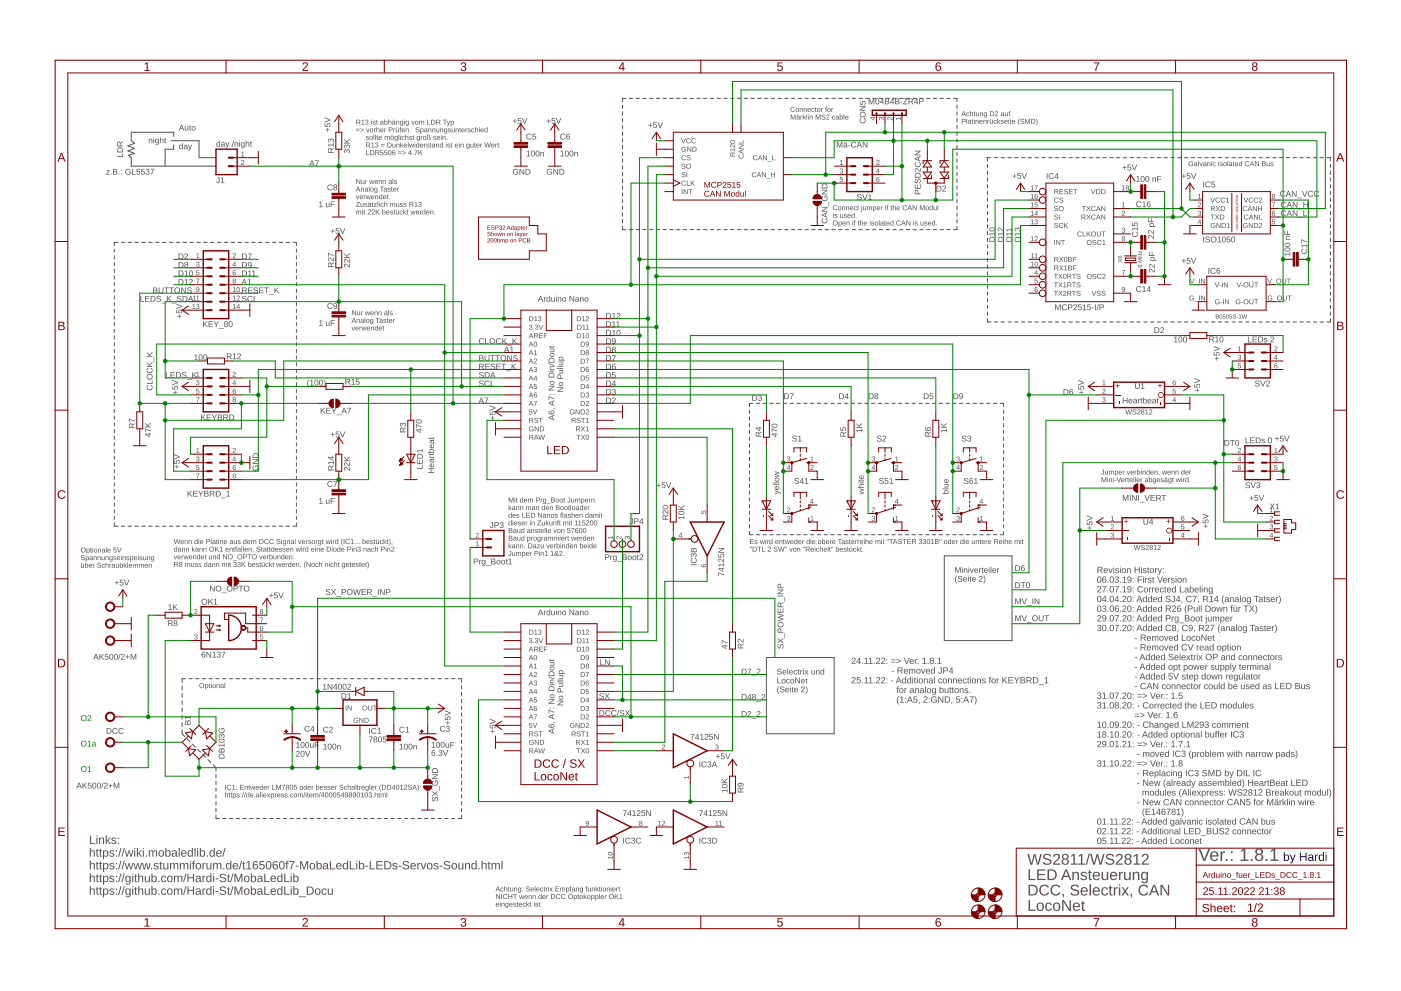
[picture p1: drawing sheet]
<svg xmlns="http://www.w3.org/2000/svg" width="420mm" height="297mm" viewBox="0 0 420 297" stroke-linecap="round" stroke-linejoin="round" font-family="sans-serif">
<g fill="#505050">
<path d="M308.1 256h.5l.7 2.8 .8-2.8h.4l.7 2.8 .8-2.8h.5l-1 3.2h-.5l-.7-2.7-.7 2.7h-.6zM313 256.3a1.46 1.46 0 0 1 2.3 .4h-.4a.78 .78 0 0 0-.9-.5 .78 .78 0 0 0-.7 .8 2.98 2.98 0 0 1 2.1 1.1 1.39 1.39 0 0 1-1.3 1.2 1.39 1.39 0 0 1-1.4-.9l.4-.1a.97 .97 0 0 0 1 .6 .97 .97 0 0 0 .8-.7l-1.2-.6a.86 .86 0 0 1-.7-1.3zM316.2 256.2a1.03 1.03 0 0 1 1.6 .2 1.03 1.03 0 0 1-.6 1.5l-.9 .9h1.6v.4h-2.1l.2-.6 .8-.9a.74 .74 0 0 0 .7-.7 .74 .74 0 0 0-.8-.7l-.4 .5h-.5zM318.7 256.2a.96 .96 0 0 1 1.4-.2 .96 .96 0 0 1 .1 1.4l-.3 .1a.94 .94 0 0 1 .6 1.3 .94 .94 0 0 1-1.4 .4 .87 .87 0 0 1-.7-.8 .87 .87 0 0 1 .6-.9 .77 .77 0 0 1-.3-1.3zM318.9 256.8a.6 .6 0 0 0 1.2 0 .6 .6 0 0 0-1.2 0zM318.8 258.3a.67 .67 0 0 0 1.3 0 .67 .67 0 0 0-1.3 0zM321.2 256.5l.8-.5h.3v2.8h.8v.4h-2v-.4h.8v-2.4l-.7 .5zM323.5 256.5l.7-.5h.4v2.8h.8v.4h-2v-.4h.8v-2.4l-.7 .5zM326.5 255.8h.4l-.9 3.4h-.4zM326.9 256h.5l.7 2.8 .8-2.8h.4l.8 2.8 .7-2.8h.5l-1 3.2h-.5l-.7-2.7-.7 2.7h-.5zM331.8 256.3a1.46 1.46 0 0 1 2.3 .4h-.4a.78 .78 0 0 0-.9-.5 .78 .78 0 0 0-.7 .8 2.98 2.98 0 0 1 2.1 1.1 1.39 1.39 0 0 1-1.3 1.2 1.39 1.39 0 0 1-1.4-.9l.4-.1a.97 .97 0 0 0 1 .6 .97 .97 0 0 0 .8-.7l-1.2-.6a.86 .86 0 0 1-.7-1.3zM335 256.2a1.03 1.03 0 0 1 1.6 .2 1.03 1.03 0 0 1-.6 1.5l-.9 .9h1.6v.4h-2.1l.2-.6 .8-.9a.74 .74 0 0 0 .7-.7 .74 .74 0 0 0-.8-.7l-.4 .5h-.5zM337.5 256.2a.96 .96 0 0 1 1.4-.2 .96 .96 0 0 1 .1 1.4l-.3 .1a.94 .94 0 0 1 .6 1.3 .94 .94 0 0 1-1.3 .4 .87 .87 0 0 1-.8-.8 .87 .87 0 0 1 .6-.9 .77 .77 0 0 1-.3-1.3zM337.7 256.8a.6 .6 0 0 0 1.2 0 .6 .6 0 0 0-1.2 0zM337.6 258.3a.67 .67 0 0 0 1.3 0 .67 .67 0 0 0-1.3 0zM340 256.5l.8-.5h.3v2.8h.8v.4h-2v-.4h.8v-2.4l-.7 .5zM342.7 256.2a1.03 1.03 0 0 1 1.6 .2 1.03 1.03 0 0 1-.5 1.5l-1 .9h1.7v.4h-2.1l.2-.6 .8-.9a.74 .74 0 0 0 .7-.7 .74 .74 0 0 0-.8-.7l-.5 .5h-.4z"/>
<path d="M308.5 260.6h.4v2.8h1.6v.4h-2zM311.1 260.6h2.4v.3h-2v1.1h1.8v.3h-1.8v1.1h2.1v.4h-2.5zM314.2 260.6h1a1.6 1.6 0 0 1 1.7 1.5 1.6 1.6 0 0 1-1.5 1.7h-1.2zM314.6 260.9v2.5h.7a1.26 1.26 0 0 0 1.2-1.3 1.26 1.26 0 0 0-1.3-1.2zM319.5 260.6h.5l1.3 3.2h-.5l-.3-.9h-1.5l-.4 .9h-.4zM319.7 260.9l-.6 1.6h1.2zM321.6 261.3h.4v.5a.82 .82 0 0 1 .9-.5 .82 .82 0 0 1 .7 .9v1.6h-.4v-1.6a.59 .59 0 0 0-.7-.6 .59 .59 0 0 0-.5 .8v1.4h-.4zM324.3 261.5a1.12 1.12 0 0 1 1.7 .4h-.4a.52 .52 0 0 0-.6-.4 .52 .52 0 0 0-.4 .7l.4 .1a.83 .83 0 0 1 1 .9 .83 .83 0 0 1-1.3 .6l-.6-.4-.1-.2 .4-.1a.6 .6 0 0 0 .7 .5 .6 .6 0 0 0 .4-.7l-.3-.1a.82 .82 0 0 1-.9-.4 .82 .82 0 0 1 0-.9zM326.7 260.8h.3v.5h.4v.3h-.4v1.6l.1 .3h.4v.3l-.9-.2v-2h-.3v-.3h.3zM328 261.6a1.12 1.12 0 0 1 1.3-.2 1.12 1.12 0 0 1 .6 1.3h-1.8a.72 .72 0 0 0 .5 .8 .72 .72 0 0 0 .8-.3l.4 .1a1.23 1.23 0 0 1-1.8 .3 1.23 1.23 0 0 1-.1-1.8zM328.3 261.8l-.2 .5h1.4a.66 .66 0 0 0-.4-.7 .66 .66 0 0 0-.8 .2zM330.4 261.3h.4v1.6a.59 .59 0 0 0 .6 .6 .59 .59 0 0 0 .5-.7v-1.5h.4l.1 2.5h-.4v-.4a.82 .82 0 0 1-1 .4 .82 .82 0 0 1-.6-.8zM333.2 261.6a1.12 1.12 0 0 1 1.3-.2 1.12 1.12 0 0 1 .6 1.3h-1.8a.72 .72 0 0 0 .4 .8 .72 .72 0 0 0 .9-.3l.4 .1a1.23 1.23 0 0 1-1.8 .3 1.23 1.23 0 0 1-.2-1.8zM333.5 261.8l-.2 .5h1.3a.66 .66 0 0 0-.3-.7 .66 .66 0 0 0-.8 .2zM335.6 261.3h.4v.5l.4-.5h.3v.4a.62 .62 0 0 0-.6 .2 .62 .62 0 0 0-.1 .6v1.3h-.4zM337.1 261.3h.4v1.6a.59 .59 0 0 0 .7 .6 .59 .59 0 0 0 .5-.7v-1.5h.4v2.5h-.4v-.4a.82 .82 0 0 1-1 .4 .82 .82 0 0 1-.6-.8zM339.7 261.3h.4v.5a.82 .82 0 0 1 1-.5 .82 .82 0 0 1 .6 .9v1.6h-.4v-1.6a.59 .59 0 0 0-.7-.6 .59 .59 0 0 0-.5 .8v1.4h-.4zM342.4 261.6a.87 .87 0 0 1 1.5 .2v-.5h.4v2.4a1.04 1.04 0 0 1-.8 1 1.04 1.04 0 0 1-1.2-.5l.4-.1a.61 .61 0 0 0 .7 .3 .61 .61 0 0 0 .5-.7v-.4a.92 .92 0 0 1-1.2 .4 .92 .92 0 0 1-.5-1.1zM342.9 261.7a1.14 1.14 0 0 0 .3 1.8 .97 .97 0 0 0 .7-1 .97 .97 0 0 0-.9-.9z"/>
<path d="M308.5 265.2h1a1.6 1.6 0 0 1 1.7 1.5 1.6 1.6 0 0 1-1.5 1.7h-1.2zM308.9 265.6v2.5h.7a1.26 1.26 0 0 0 1.2-1.3 1.26 1.26 0 0 0-1.3-1.2zM312.1 265.6a1.6 1.6 0 0 1 2.5 .4l-.4 .1a1.17 1.17 0 0 0-1.8-.1 1.17 1.17 0 0 0 .1 1.7 1.17 1.17 0 0 0 1.8-.3l.3 .2a1.64 1.64 0 0 1-2.4 .5 1.64 1.64 0 0 1-.1-2.5zM315.5 265.6a1.6 1.6 0 0 1 2.5 .4l-.5 .1a1.17 1.17 0 0 0-1.7-.1 1.17 1.17 0 0 0 .1 1.7 1.17 1.17 0 0 0 1.7-.3l.4 .2a1.64 1.64 0 0 1-2.5 .5 1.64 1.64 0 0 1 0-2.5zM318.6 267.9h.4l-.1 1.1h-.3l.2-.6h-.2zM321.3 265.6a1.46 1.46 0 0 1 2.3 .3l-.5 .1a.78 .78 0 0 0-.8-.6 .78 .78 0 0 0-.7 .8 2.98 2.98 0 0 1 2 1.2 1.39 1.39 0 0 1-1.2 1.1 1.39 1.39 0 0 1-1.4-.9h.4a.97 .97 0 0 0 .9 .5 .97 .97 0 0 0 .9-.7l-1.2-.5a.86 .86 0 0 1-.7-1.3zM324.3 266.2a1.12 1.12 0 0 1 1.4-.2 1.12 1.12 0 0 1 .5 1.3h-1.7a.72 .72 0 0 0 .4 .8 .72 .72 0 0 0 .9-.3l.4 .1a1.23 1.23 0 0 1-1.8 .3 1.23 1.23 0 0 1-.2-1.8zM324.7 266.4l-.2 .6h1.3a.66 .66 0 0 0-.3-.7 .66 .66 0 0 0-.8 .1zM326.8 265h.4v3.4h-.4zM328 266.2a1.12 1.12 0 0 1 1.3-.2 1.12 1.12 0 0 1 .6 1.3h-1.8a.72 .72 0 0 0 .5 .8 .72 .72 0 0 0 .8-.3l.4 .1a1.23 1.23 0 0 1-1.8 .3 1.23 1.23 0 0 1-.2-1.8zM328.3 266.4l-.2 .6h1.3a.66 .66 0 0 0-.3-.7 .66 .66 0 0 0-.8 .1zM330.5 266.2a1 1 0 0 1 1.8 .4l-.5 .1a.63 .63 0 0 0-.8-.4 .63 .63 0 0 0-.3 .9 .64 .64 0 0 0 .3 .9 .64 .64 0 0 0 .9-.4h.4a1.08 1.08 0 0 1-1.4 .7 1.08 1.08 0 0 1-.6-1.5zM332.9 265.4h.3v.5h.4v.3h-.4v1.6l.1 .3h.4v.3l-.9-.2v-2h-.3v-.3h.3zM334 265.9h.4v.6l.4-.6h.4v.4a.62 .62 0 0 0-.7 .2 .62 .62 0 0 0-.1 .6v1.3h-.4zM335.6 265h.4v.4h-.4zM335.6 265.9h.4v2.5h-.4zM336.4 265.9h.4l.6 1 .7-1h.4l-.8 1.2 .9 1.3h-.5l-.7-1-.6 1h-.5l.9-1.3zM339 267.9h.5l-.2 1.1h-.3l.2-.6h-.2zM341.8 265.6a1.6 1.6 0 0 1 2.6 .4l-.5 .1a1.17 1.17 0 0 0-1.7-.1 1.17 1.17 0 0 0 .1 1.7 1.17 1.17 0 0 0 1.7-.3l.4 .2a1.64 1.64 0 0 1-2.5 .5 1.64 1.64 0 0 1-.1-2.5zM345.9 265.2h.5l1.3 3.2h-.5l-.4-.9h-1.4l-.4 .9h-.4zM346.1 265.5l-.6 1.6h1.2zM348 265.2h.6l1.7 2.8v-2.8h.3v3.2h-.5l-1.7-2.7v2.7h-.4z"/>
<path d="M308.5 269.8h.4v2.9h1.6v.3h-2zM311.3 270.7a1.21 1.21 0 0 1 1.8 1.1 1.21 1.21 0 0 1-2 .9l-.2-.9zM311.6 270.9a.96 .96 0 0 0-.4 1.2 .96 .96 0 0 0 1.1 .6 1.04 1.04 0 0 0 .3-1.1 1.04 1.04 0 0 0-.8-.8zM313.7 270.8a1 1 0 0 1 1.8 .5h-.5a.63 .63 0 0 0-.8-.4 .63 .63 0 0 0-.3 .9 .64 .64 0 0 0 .3 .9 .64 .64 0 0 0 .9-.4h.4a1.08 1.08 0 0 1-1.5 .7 1.08 1.08 0 0 1-.5-1.5zM316.2 270.7a1.21 1.21 0 0 1 1.8 1.1 1.21 1.21 0 0 1-1.9 .9l-.3-.9zM316.5 270.9a.96 .96 0 0 0-.3 1.2 .96 .96 0 0 0 1.1 .6 1.04 1.04 0 0 0 .3-1.1 1.04 1.04 0 0 0-.9-.8zM318.6 269.8h.5l1.7 2.8v-2.8h.4v3.2h-.6l-1.7-2.7v2.7h-.3zM322 270.8a1.12 1.12 0 0 1 1.4-.2 1.12 1.12 0 0 1 .5 1.3h-1.7a.72 .72 0 0 0 .4 .8 .72 .72 0 0 0 .9-.3l.4 .1a1.23 1.23 0 0 1-1.8 .3 1.23 1.23 0 0 1-.2-1.8zM322.4 271l-.2 .6h1.3a.66 .66 0 0 0-.4-.7 .66 .66 0 0 0-.7 .1zM324.6 270h.3v.6h.4v.3h-.4v1.5l.1 .3h.4v.3l-.9-.2v-1.9h-.3v-.3h.3z"/>
<path d="M225 161.6h1.1v.2h-.9v.4h.8v.2h-.8v.5h.9v.2h-1.1zM226.4 162l.5-.1 .3 .3h-.7a.59 .59 0 0 1 .6 .8l-.8-.1 .1-.1 .5 .1 .1-.2-.3-.1a.32 .32 0 0 1-.4-.2 .32 .32 0 0 1 .1-.4zM227.9 161.9h.1l.3 1 .2-1h.2l.3 1 .2-1h.2l-.3 1.2h-.2l-.3-1-.2 1h-.2zM229.6 161.5l.1 .2zM229.6 161.9h.1v1.2h-.1zM230 161.9l.2 .3 .4-.3-.4 .4v.8h-.2zM230.9 162l.6 .1v-.6h.1v1.6l-.1-.2a.43 .43 0 0 1-.6 .1 .43 .43 0 0 1-.2-.5zM230.9 162.2l.1 .7a.39 .39 0 0 0 .5-.4 .39 .39 0 0 0-.6-.3zM232.6 162.1l.7-.1 .2 .5h-.8a.45 .45 0 0 0 .3 .4 .45 .45 0 0 0 .4-.1 .57 .57 0 0 1-.8 .1 .57 .57 0 0 1 0-.8zM232.8 162.1l-.1 .3h.6l-.2-.3zM233.7 161.9l.2 .2a.38 .38 0 0 1 .4-.2 .38 .38 0 0 1 .3 .4v.8h-.2v-.9a.28 .28 0 0 0-.3-.1 .28 .28 0 0 0-.2 .3v.7h-.2zM235 161.7l.3 .2-.2 .2v.7l.2 .3-.4-.3-.1-.9zM235.3 161.9h.2l.3 1 .2-1h.2l.3 1 .2-1h.2l-.3 1.2h-.2l-.3-1-.2 1h-.2zM237.1 162.1l.7-.1 .2 .5h-.8a.45 .45 0 0 0 .3 .4 .45 .45 0 0 0 .5-.1 .57 .57 0 0 1-.9 .1 .57 .57 0 0 1 0-.8zM237.3 162.1l-.1 .3h.6l-.2-.3zM238.4 162l.5 .1v-.6h.2v1.6l-.2-.2a.43 .43 0 0 1-.5 .1 .43 .43 0 0 1-.2-.5zM238.4 162.2l.1 .7a.39 .39 0 0 0 .4-.4 .39 .39 0 0 0-.5-.3zM239.5 162.1l.6-.1 .3 .5h-.8a.45 .45 0 0 0 .3 .4 .45 .45 0 0 0 .4-.1 .57 .57 0 0 1-.8 .1 .57 .57 0 0 1 0-.8zM239.6 162.1v.3h.6l-.2-.3zM240.6 161.9l.2 .3 .3-.3-.3 .4v.8h-.2zM242 162l.6 .1v-.6h.2v1.6l-.2-.2a.43 .43 0 0 1-.5 .1 .43 .43 0 0 1-.2-.5zM242.1 162.2l.1 .7a.39 .39 0 0 0 .4-.4 .39 .39 0 0 0-.5-.3zM243.1 161.5l.2 .2zM243.1 161.9h.2v1.2h-.2zM243.7 162.1l.6-.1 .2 .5h-.8a.45 .45 0 0 0 .3 .4 .45 .45 0 0 0 .5-.1 .57 .57 0 0 1-.9 .1 .57 .57 0 0 1 .1-.8zM243.8 162.1l-.1 .3h.6l-.2-.3zM245.2 162.5a.57 .57 0 0 1 1.1 0 .57 .57 0 0 1-1.1 0zM245.6 162.2a.41 .41 0 0 0-.1 .5 .41 .41 0 0 0 .5 .1v-.6zM246.5 161.5h.2v.6a.43 .43 0 0 1 .6-.1 .43 .43 0 0 1 .2 .5l-.2 .5-.6-.1-.2 .2zM246.8 162.2l.1 .7a.39 .39 0 0 0 .4-.4 .39 .39 0 0 0-.5-.3zM247.8 162.1l.7-.1 .2 .5h-.8a.45 .45 0 0 0 .3 .4 .45 .45 0 0 0 .5-.1 .57 .57 0 0 1-.9 .1 .57 .57 0 0 1 0-.8zM248 162.1l-.1 .3h.6l-.2-.3zM248.9 161.9l.2 .3 .4-.3-.4 .4v.8h-.2zM249.7 162.1l.7-.1 .2 .5h-.8a.45 .45 0 0 0 .3 .4 .45 .45 0 0 0 .5-.1 .57 .57 0 0 1-.9 .1 .57 .57 0 0 1 0-.8zM249.9 162.1l-.1 .3h.6l-.2-.3zM251.3 161.6h1.2v.2h-.5v1.3h-.2v-1.3h-.5zM252.5 162h.7l.3 1.1-.4-.3a.37 .37 0 0 1-.6 .2 .37 .37 0 0 1 .2-.6h.4v-.2h-.7zM252.6 162.7a.3 .3 0 0 0 .6 0 .3 .3 0 0 0-.6 0zM253.7 162l.5-.1 .3 .3h-.7a.59 .59 0 0 1 .6 .8l-.8-.1 .1-.1 .5 .1 .1-.2-.3-.1a.32 .32 0 0 1-.4-.2 .32 .32 0 0 1 .1-.4zM254.8 161.7l.3 .2-.2 .2v.7l.2 .3-.4-.3-.1-.9zM255.4 162.1l.6-.1 .2 .5h-.8a.45 .45 0 0 0 .3 .4 .45 .45 0 0 0 .5-.1 .57 .57 0 0 1-.8 .1 .57 .57 0 0 1 0-.8zM255.5 162.1l-.1 .3h.7l-.2-.3zM256.5 161.9l.2 .3 .3-.3-.3 .4v.8h-.2zM257.2 161.9l.2 .3 .3-.3-.3 .4v.8h-.2zM258 162.1l.6-.1 .3 .5h-.8a.45 .45 0 0 0 .2 .4 .45 .45 0 0 0 .5-.1 .57 .57 0 0 1-.8 .1 .57 .57 0 0 1 0-.8zM258.1 162.1v.3h.6l-.2-.3zM259.1 161.5l.2 .2zM259.1 161.9h.2v1.2h-.2zM259.6 161.5h.2v.6a.38 .38 0 0 1 .4-.2 .38 .38 0 0 1 .3 .4v.8h-.2v-.9l-.2-.1-.3 .2v.8h-.2zM260.8 162.1l.7-.1 .2 .5h-.8a.45 .45 0 0 0 .3 .4 .45 .45 0 0 0 .5-.1 .57 .57 0 0 1-.9 .1 .57 .57 0 0 1 0-.8zM261 162.1l-.1 .3h.6l-.2-.3zM262.5 161.9l.2 .2 .5-.2 .2 .2a.35 .35 0 0 1 .4-.2 .35 .35 0 0 1 .2 .4v.8h-.1l-.1-.9-.2-.1-.2 .2v.8h-.2v-.9l-.3-.1-.2 1h-.2zM264.3 161.5l.2 .2zM264.3 161.9h.2v1.2h-.2zM264.9 161.7l.3 .2-.2 .2v.7l.2 .3-.4-.3-.1-.9zM266.3 161.6h.2v.5zM265.9 161.6h.2v.5zM266.6 161.6h1.3v.2h-.5v1.3h-.2v-1.3h-.6zM268.4 161.6h.2l.6 1.5h-.2l-.2-.5h-.7l-.1 .5h-.2zM268.5 161.7l-.3 .8h.5zM269.5 161.7l.6-.1 .4 .3h-.2a.34 .34 0 0 0-.4-.2 .34 .34 0 0 0-.3 .4 .62 .62 0 0 1 .7 .2 .62 .62 0 0 1 0 .7h-.7l-.3-.3h.2a.39 .39 0 0 0 .4 .3 .39 .39 0 0 0 .3-.5l-.8-.3zM270.6 161.6h1.3v.2h-.5v1.3h-.2v-1.3h-.6zM272.1 161.6h1.1v.2h-.9v.4h.8v.2h-.8v.5h.9v.2h-1.1zM273.5 161.6h.7a.43 .43 0 0 1 .5 .3 .43 .43 0 0 1-.3 .5l.4 .7h-.3l-.3-.6h-.5v.6h-.2zM273.7 161.8v.5h.5a.28 .28 0 0 0 .3-.3 .28 .28 0 0 0-.3-.2zM275.7 161.7a.43 .43 0 0 1 .7-.1 .43 .43 0 0 1-.2 .7 .39 .39 0 0 1 .4 .5 .39 .39 0 0 1-.5 .3l-.5-.2 .1-.2a.3 .3 0 0 0 .4 .2 .3 .3 0 0 0 .2-.4l-.4-.3a.29 .29 0 0 0 .4-.1 .29 .29 0 0 0-.2-.4 .29 .29 0 0 0-.3 .3h-.2zM276.9 161.7a.43 .43 0 0 1 .7-.1 .43 .43 0 0 1-.2 .7 .39 .39 0 0 1 .3 .5 .39 .39 0 0 1-.4 .3l-.5-.2 .1-.2a.3 .3 0 0 0 .4 .2 .3 .3 0 0 0 .2-.4l-.4-.3a.29 .29 0 0 0 .4-.1 .29 .29 0 0 0-.2-.4 .29 .29 0 0 0-.3 .3h-.2zM278.2 161.7a.68 .68 0 0 1 .8 .6 .68 .68 0 0 1-.8 .7l-.3-.7zM278.3 161.8l-.1 .2a.49 .49 0 0 0-.1 .6 .49 .49 0 0 0 .6 .2v-.1a.56 .56 0 0 0-.4-.9zM279.2 161.8l.6-.2v1.3l.3 .2h-.9l.4-.2v-1.1l-.4 .2zM280.4 161.6l1 .1v.4l-.2 .2 .3 .2-.1 .5-1 .1zM280.6 161.8v.4l.6-.1v-.3zM280.6 162.4v.5l.7-.2-.1-.3zM282.1 161.6h.2v.5zM281.7 161.6h.2v.5zM283 162.5a.57 .57 0 0 1 1.1 0 .57 .57 0 0 1-1.1 0zM283.4 162.2a.41 .41 0 0 0-.1 .5 .41 .41 0 0 0 .5 .1v-.6zM284.5 162l.5 .1v-.6h.2v1.6l-.1-.2a.43 .43 0 0 1-.6 .1 .43 .43 0 0 1-.2-.5zM284.5 162.2l.1 .7a.39 .39 0 0 0 .4-.4 .39 .39 0 0 0-.5-.3zM285.6 162.1l.7-.1 .2 .5h-.8a.45 .45 0 0 0 .3 .4 .45 .45 0 0 0 .4-.1 .57 .57 0 0 1-.8 .1 .57 .57 0 0 1 0-.8zM285.8 162.1l-.1 .3h.6l-.2-.3zM286.7 161.9l.2 .3 .3-.3-.3 .4v.8h-.2zM288.1 162l.6 .1v-.6h.2v1.6l-.2-.2a.43 .43 0 0 1-.5 .1 .43 .43 0 0 1-.2-.5zM288.2 162.2l.1 .7a.39 .39 0 0 0 .4-.4 .39 .39 0 0 0-.5-.3zM289.2 161.5l.2 .2zM289.2 161.9h.2v1.2h-.2zM289.8 162.1l.6-.1 .2 .5h-.8a.45 .45 0 0 0 .3 .4 .45 .45 0 0 0 .5-.1 .57 .57 0 0 1-.9 .1 .57 .57 0 0 1 .1-.8zM289.9 162.1l-.1 .3h.6l-.1-.3zM291.5 161.9h.1l.1 .9a.28 .28 0 0 0 .3 .1 .28 .28 0 0 0 .2-.3v-.7h.2v1.2l-.2-.2a.38 .38 0 0 1-.5 .2 .38 .38 0 0 1-.2-.4zM292.6 161.9l.2 .2a.38 .38 0 0 1 .5-.2 .38 .38 0 0 1 .3 .4v.8h-.2l-.1-.9a.28 .28 0 0 0-.3-.1 .28 .28 0 0 0-.2 .3v.7h-.1zM293.9 161.7l.4 .2-.3 .2v.7l.3 .3-.4-.3-.2-.9zM294.5 162.1l.7-.1 .2 .5h-.8a.45 .45 0 0 0 .3 .4 .45 .45 0 0 0 .5-.1 .57 .57 0 0 1-.9 .1 .57 .57 0 0 1 0-.8zM294.7 162.1l-.1 .3h.6l-.2-.3zM295.6 161.9l.2 .3 .4-.3-.4 .4v.8h-.2zM296.4 162.1l.7-.1 .2 .5h-.8a.45 .45 0 0 0 .3 .4 .45 .45 0 0 0 .5-.1 .57 .57 0 0 1-.9 .1 .57 .57 0 0 1 0-.8zM296.6 162.1l-.1 .3h.6l-.2-.3zM298.1 161.6h.7a.43 .43 0 0 1 .6 .3 .43 .43 0 0 1-.4 .5l.4 .7h-.2l-.4-.6h-.5v.6h-.2zM298.3 161.8v.5h.5a.28 .28 0 0 0 .4-.3 .28 .28 0 0 0-.4-.2zM299.7 162.1l.7-.1 .2 .5h-.8a.45 .45 0 0 0 .3 .4 .45 .45 0 0 0 .5-.1 .57 .57 0 0 1-.9 .1 .57 .57 0 0 1 0-.8zM299.9 162.1l-.1 .3h.6l-.2-.3zM300.8 161.5l.2 .2zM300.8 161.9h.2v1.2h-.2zM301.3 161.5h.2v.6a.38 .38 0 0 1 .4-.2 .38 .38 0 0 1 .3 .4v.8h-.2v-.9l-.2-.1-.3 .2v.8h-.2zM302.6 162.1l.6-.1 .3 .5h-.8a.45 .45 0 0 0 .3 .4 .45 .45 0 0 0 .4-.1 .57 .57 0 0 1-.8 .1 .57 .57 0 0 1 0-.8zM302.7 162.1v.3h.6l-.2-.3zM304.3 161.9l.2 .2 .4-.2 .2 .2a.35 .35 0 0 1 .4-.2 .35 .35 0 0 1 .3 .4v.8h-.2v-.9l-.2-.1-.2 .2-.1 .8h-.1l-.1-.9-.3-.1-.1 1h-.2zM306.1 161.5l.2 .2zM306.1 161.9h.2v1.2h-.2zM306.6 161.7l.4 .2-.2 .2v.7l.2 .3-.4-.3-.2-.9z"/>
<path d="M225.3 163.9h.1v.4zM224.9 163.9h.2l-.1 .4zM225.7 163.9h.5a.74 .74 0 0 1 .8 .7 .74 .74 0 0 1-.7 .7h-.6zM225.9 164v1.2a.62 .62 0 0 0 .9-.6 .62 .62 0 0 0-.9-.6zM227.1 163.9h1.2v.1h-.5v1.3h-.2v-1.3h-.5zM228.6 163.9h.2v1.3h.7v.1h-.9zM230.4 164a.5 .5 0 0 1 .7 .2 .5 .5 0 0 1-.4 .7l-.3 .3h.8v.1h-1l.7-.8a.28 .28 0 0 0-.1-.5 .28 .28 0 0 0-.4 .3l-.2-.1zM232.2 164l.6-.1 .4 .3h-.2a.34 .34 0 0 0-.4-.2 .34 .34 0 0 0-.3 .4 .62 .62 0 0 1 .7 .2 .62 .62 0 0 1 0 .7h-.7l-.3-.3h.2a.39 .39 0 0 0 .4 .3 .39 .39 0 0 0 .3-.5l-.8-.3zM233.3 163.9h.2l.4 1.3 .3-1.3h.2l.4 1.3 .3-1.3h.2l-.4 1.4h-.3l-.3-1.2-.3 1.2h-.3zM235.8 163.9h.2v.4zM235.4 163.9h.2v.4zM236.7 164.2h.2l.3 1 .3-1h.2l-.4 1.1h-.2zM237.7 164.8a.57 .57 0 0 1 1.1 0 .57 .57 0 0 1-1.1 0zM238.1 164.4a.41 .41 0 0 0-.1 .6 .41 .41 0 0 0 .6 .1v-.7zM239.1 164.2l.2 .2a.38 .38 0 0 1 .4-.2 .38 .38 0 0 1 .3 .4v.7h-.2v-.8a.28 .28 0 0 0-.4-.1 .28 .28 0 0 0-.1 .3v.6h-.2zM241.2 163.9h.2v.4zM240.8 163.9h.2v.4zM241.6 163.9h.7a.43 .43 0 0 1 .5 .3 .43 .43 0 0 1-.3 .5l.4 .6h-.2l-.4-.6h-.5v.6h-.2zM241.8 164v.6h.5a.28 .28 0 0 0 .4-.3 .28 .28 0 0 0-.4-.3zM243.2 164.3h.7l.2 .5h-.8a.45 .45 0 0 0 .3 .4 .45 .45 0 0 0 .5-.1 .57 .57 0 0 1-.9 .1 .57 .57 0 0 1 0-.9zM243.4 164.4l-.1 .3h.6l-.2-.3zM244.3 163.8l.2 .2zM244.3 164.2h.2v1.1h-.2zM244.9 164.3l.5-.1 .3 .3h-.2a.31 .31 0 0 0-.5 .1 .31 .31 0 0 0 .1 .4 .31 .31 0 0 0 .4 0h.2a.54 .54 0 0 1-.8 .2 .54 .54 0 0 1 0-.9zM245.9 163.8h.2v.6a.38 .38 0 0 1 .4-.2 .38 .38 0 0 1 .3 .4v.7h-.2v-.8l-.2-.2-.3 .2v.8h-.2zM247.2 164.3h.6l.2 .5h-.8a.45 .45 0 0 0 .3 .4 .45 .45 0 0 0 .5-.1 .57 .57 0 0 1-.9 .1 .57 .57 0 0 1 .1-.9zM247.3 164.4l-.1 .3h.6l-.2-.3zM248.3 163.8h.2v1.5h-.2zM248.8 164l.4 .2-.3 .2v.7l.3 .2-.4-.2-.2-.9zM249.7 163.9h.2l-.1 .4zM249.3 163.9h.2l-.1 .4zM250.7 163.8h.2v.6a.43 .43 0 0 1 .5-.2 .43 .43 0 0 1 .2 .6l-.1 .5-.6-.1-.2 .1zM250.9 164.5l.1 .7a.39 .39 0 0 0 .4-.4 .39 .39 0 0 0-.5-.3zM252 164.3h.6l.2 .5h-.8a.45 .45 0 0 0 .3 .4 .45 .45 0 0 0 .5-.1 .57 .57 0 0 1-.9 .1 .57 .57 0 0 1 .1-.9zM252.1 164.4l-.1 .3h.6l-.2-.3zM253.1 164.3l.5-.1 .3 .3h-.7a.59 .59 0 0 1 .6 .8l-.8-.1 .1-.1 .6 .1v-.3l-.3-.1a.32 .32 0 0 1-.3-.1 .32 .32 0 0 1 0-.4zM254.2 164l.3 .2-.2 .2v.7l.3 .2-.5-.2-.1-.9zM254.7 164.2h.2v.9a.28 .28 0 0 0 .4 .1 .28 .28 0 0 0 .1-.3v-.7h.2v1.1l-.2-.1a.38 .38 0 0 1-.4 .2 .38 .38 0 0 1-.3-.4zM255.3 163.9l.2 .2zM254.9 163.9l.1 .2zM256 164.3l.5-.1 .3 .3h-.2a.31 .31 0 0 0-.5 .1 .31 .31 0 0 0 .1 .4 .31 .31 0 0 0 .4 0h.2a.54 .54 0 0 1-.8 .2 .54 .54 0 0 1 0-.9zM257 163.8h.2v1l.7-.6-.5 .5 .5 .6-.6-.5-.1 .5h-.2zM258.1 164l.4 .2-.2 .2v.7l.2 .2-.4-.2-.2-.9zM258.7 165.1h.2v.2h-.2z"/>
<path d="M164.5 125l1.7-.7v.3l-.5 .2v.7l.5 .2v.3l-1.7-.7zM164.7 125.1l.9 .4v-.7zM164.6 123.2l.2-.1-.1 .6 .7 .3a.57 .57 0 0 1 .2-.9 .57 .57 0 0 1 .8 .5 .57 .57 0 0 1-.7 .6 .73 .73 0 0 1-.9-.1 .73 .73 0 0 1-.2-.9zM165.3 123.6a.37 .37 0 0 0 .7 0 .37 .37 0 0 0-.7 0zM166 122.5l.6 .2h-.6zM164.5 120.7l1.7-.7v.3l-.5 .2v.7l.5 .2v.3l-1.7-.7zM164.7 120.8l.9 .4v-.7zM164.5 118.8l1.7 .5v.3l-1.5-.6v.9h-.2zM164.9 118.2h.3v.2h-.3zM166 118.2h.2v.2h-.2zM164.5 115.6h1.7v.3l-1.4 .9h1.4v.2h-1.7v-.2l1.5-1h-1.5zM164.9 114.8a.7 .7 0 0 1 1.4 0 .7 .7 0 0 1-1.4 0zM165.2 114.5a.44 .44 0 0 0 .4 .6 .44 .44 0 0 0 .4-.6zM164.7 111.9a.88 .88 0 0 1 1-.2 .88 .88 0 0 1 .5 .8v.6h-1.7zM164.9 112.1l-.2 .8h1.4a.74 .74 0 0 0-.3-.9 .74 .74 0 0 0-.9 .1zM164.4 111.2h.2v.2h-.2zM164.9 111.2h1.3v.2h-1.3zM165 109.9l1.2-.1v.2h-.8a.32 .32 0 0 0-.4 .3 .32 .32 0 0 0 .5 .3h.7v.2h-1.3l.2-.2-.2-.3zM164.4 108.9l1.9 .5v.2l-1.9-.5zM164.7 107.5a.88 .88 0 0 1 1-.2 .88 .88 0 0 1 .5 .8v.6h-1.7zM164.9 107.6l-.2 .9h1.4a.74 .74 0 0 0-.3-.9 .74 .74 0 0 0-.9 0zM164.9 106.5a.7 .7 0 0 1 1.4 0 .7 .7 0 0 1-1.4 0zM165.2 106.1a.44 .44 0 0 0 .4 .7 .44 .44 0 0 0 .4-.7zM164.9 104.5h1.3l-.2 .2a.44 .44 0 0 1 .2 .5 .44 .44 0 0 1-.4 .4h-.9v-.3h.9a.32 .32 0 0 0 .3-.3 .32 .32 0 0 0-.4-.3h-.8zM164.6 103.9h.3v-.2l.2 .2h.9l.1-.2 .2 .2-.2 .2h-1v.2z"/>
<path d="M167.2 116.1h1.7v.2l-1.5 1 1.5-.1v.3h-1.7v-.3l1.5-.9h-1.5zM167.6 115.2a.65 .65 0 0 1 1.3 0 .65 .65 0 0 1-1.3 0zM167.8 114.9a.44 .44 0 0 0 .4 .6 .44 .44 0 0 0 .4-.6zM167.3 112.4a.53 .53 0 0 1 .6-.1 .53 .53 0 0 1 .3 .5v.5h.7v.3h-1.7zM167.5 112.5l-.1 .8h.7l-.1-.7zM167.6 110.9h1.3l-.2 .2a.44 .44 0 0 1 .2 .5 .44 .44 0 0 1-.4 .3h-.9v-.2h.8a.32 .32 0 0 0 .4-.3 .32 .32 0 0 0-.5-.3h-.7zM167.1 110.3h1.8v.2h-1.8zM167.1 109.8h1.8v.2h-1.8zM167.6 108.4h1.3l-.2 .2a.44 .44 0 0 1 .2 .5 .44 .44 0 0 1-.4 .3h-.9v-.2h.8a.32 .32 0 0 0 .4-.3 .32 .32 0 0 0-.5-.3h-.7zM167.7 107.1a.67 .67 0 0 1 .8-.1 .67 .67 0 0 1 .3 .7l-.1 .1h.7v.2l-1.8 .1 .2-.3-.2-.4zM167.8 107.2a.43 .43 0 0 0 .1 .6 .43 .43 0 0 0 .6 0l.2-.2-.1-.4z"/>
<path d="M359.4 254.3h.5l1.3 3.3 1.2-3.3h.5l-1.5 3.7h-.5zM363.2 255.5a1.29 1.29 0 0 1 1.6-.2 1.29 1.29 0 0 1 .6 1.4h-2a.83 .83 0 0 0 .5 1 .83 .83 0 0 0 1-.4l.4 .1a1.38 1.38 0 0 1-1.9 .5 1.38 1.38 0 0 1-.4-1.9zM363.6 255.7l-.2 .7h1.5a.77 .77 0 0 0-.4-.8 .77 .77 0 0 0-.9 .1zM366 255.2h.5v.6a.66 .66 0 0 1 .9-.6v.4a.71 .71 0 0 0-.8 .2 .71 .71 0 0 0-.1 .8v1.4h-.5zM367.6 257.5h.6v.5h-.6zM369.1 255.2h.6v.5h-.6zM369.1 257.5h.6v.5h-.6zM372.2 254.9l.8-.6h.5v3.3h.9v.4h-2.4v-.4h1v-2.8l-.8 .6zM375.1 257.5h.5v.5h-.5zM376.8 254.5a1.1 1.1 0 0 1 1.5-.1 1.1 1.1 0 0 1 .2 1.5l-.4 .2a1.07 1.07 0 0 1 .7 1.4 1.07 1.07 0 0 1-1.5 .6 1.01 1.01 0 0 1-.9-.9 1.01 1.01 0 0 1 .7-1.1 .89 .89 0 0 1-.3-1.6zM376.9 255.3a.7 .7 0 0 0 1.4 0 .7 .7 0 0 0-1.4 0zM376.8 257a.8 .8 0 0 0 1.6 0 .8 .8 0 0 0-1.6 0zM379.6 257.5h.5v.5h-.5zM381.1 254.9l.9-.6h.4v3.3h.9v.4h-2.3v-.4h1v-2.8l-.9 .6z"/>
</g>
<path d="M51.3 42.2h8.4v5.1h5.1M52.1 40.9v-1.3h-12.7v2.6l1 .7-2 .8 2 .8-2 .7 2 .8-1.8 .5 .8 .8v2.5h25.4M52.1 43.5v1.2h-2.6v5.1" fill="none" stroke="#505050" stroke-width=".3"/>
<g fill="#505050">
<path d="M35.1 46.8h1.5v-.8h.2v1.1h-1.7zM35.3 44.4a.88 .88 0 0 1 1-.2 .88 .88 0 0 1 .5 .8v.7h-1.7zM35.5 44.6l-.2 .8h1.4a.74 .74 0 0 0-.3-.9 .74 .74 0 0 0-.9 .1zM35.3 42.6l.5-.1 .3 .4 .7-.5v.2l-.7 .5v.5h.7v.3h-1.7zM35.4 42.8l-.1 .8h.6v-.8z"/>
<path d="M54.3 37.4h.3l.7 1.7h-.3l-.2-.5h-.8l-.2 .5h-.2zM54.4 37.6l-.3 .8h.7zM55.4 37.8h.3v.8a.32 .32 0 0 0 .3 .4 .32 .32 0 0 0 .3-.4v-.8h.2v1.3l-.2-.2a.44 .44 0 0 1-.5 .2 .44 .44 0 0 1-.4-.4zM56.9 37.5l.4 .3-.2 .2v.8l.2 .3-.4-.1-.2-1.2zM57.3 38.5a.65 .65 0 0 1 1.3 0 .65 .65 0 0 1-1.3 0zM57.8 38.1a.48 .48 0 0 0-.1 .6 .48 .48 0 0 0 .6 .2v-.8z"/>
<path d="M44.6 41.6l.2 .2a.44 .44 0 0 1 .6-.2 .44 .44 0 0 1 .3 .5v.8h-.2v-.8a.32 .32 0 0 0-.4-.4 .32 .32 0 0 0-.2 .5v.7h-.3zM46 41.1h.2v.2h-.2zM46 41.6h.2v1.3h-.2zM46.6 41.8l.4-.2 .4 .2 .2-.2v1.3a.56 .56 0 0 1-.4 .5 .56 .56 0 0 1-.6-.3l.7 .1 .1-.5a.54 .54 0 0 1-.8 .2 .54 .54 0 0 1-.1-.8zM46.8 41.9v.6a.45 .45 0 0 0 .7-.1 .45 .45 0 0 0-.4-.6zM48 41.1h.2v.7a.44 .44 0 0 1 .5-.2 .44 .44 0 0 1 .3 .5v.8h-.2v-.8a.32 .32 0 0 0-.3-.4 .32 .32 0 0 0-.3 .5v.7h-.2zM49.4 41.3l.4 .3-.2 .2v.8l.3 .3-.5-.1-.2-1.2z"/>
<path d="M53.8 43.5l.4-.1 .4 .2v-.7h.2v1.8l-.2-.2a.57 .57 0 0 1-.8 .1 .57 .57 0 0 1-.1-.8zM54 43.7l.1 .8a.45 .45 0 0 0 .5-.5 .45 .45 0 0 0-.6-.3zM55.2 43.5h.9l.3 1.2-.4-.2a.45 .45 0 0 1-.6 .3 .45 .45 0 0 1-.3-.6 .45 .45 0 0 1 .6-.3h.3a.3 .3 0 0 0-.2-.4 .3 .3 0 0 0-.4 .3l-.2-.1zM55.4 44.3a.32 .32 0 0 0 .6 0 .32 .32 0 0 0-.6 0zM56.4 43.4h.2l.4 1.1 .4-1.1h.2l-.6 1.5a.3 .3 0 0 1-.2 .3 .3 .3 0 0 1-.3-.1l.4-.4z"/>
<path d="M164.5 219l1.7-.7v.2l-.5 .2v.8l.5 .2v.2l-1.7-.7zM164.7 219.1l.9 .3v-.6zM164.6 217.1h.2l-.1 .6 .7 .2a.57 .57 0 0 1 .2-.8 .57 .57 0 0 1 .8 .4 .57 .57 0 0 1-.7 .6 .73 .73 0 0 1-.9-.1 .73 .73 0 0 1-.2-.9zM165.3 217.6a.37 .37 0 0 0 .7 0 .37 .37 0 0 0-.7 0zM166 216.4l.6 .3h-.6zM164.5 214.7l1.7-.7v.2l-.5 .2v.8l.5 .2v.2l-1.7-.7zM164.7 214.8l.9 .3v-.6zM164.5 212.7l1.7 .6v.2l-1.5-.6v.9h-.2zM164.9 212.1h.3v.3h-.3zM166 212.1h.2v.3h-.2zM164.5 209.6h1.7v.3l-1.4 .9h1.4v.2h-1.7v-.3l1.5-.9h-1.5zM164.9 208.8a.7 .7 0 0 1 1.4 0 .7 .7 0 0 1-1.4 0zM165.2 208.4a.44 .44 0 0 0 .4 .7 .44 .44 0 0 0 .4-.7zM164.7 205.9a.88 .88 0 0 1 1-.2 .88 .88 0 0 1 .5 .8v.6h-1.7zM164.9 206l-.2 .9h1.4a.74 .74 0 0 0-.3-.9 .74 .74 0 0 0-.9 0zM164.4 205.1h.2v.2h-.2zM164.9 205.1h1.3v.2h-1.3zM165 203.8l1.2-.1v.2h-.8a.32 .32 0 0 0-.4 .4 .32 .32 0 0 0 .5 .3h.7v.2h-1.3l.2-.2-.2-.3zM164.4 202.9l1.9 .5v.2l-1.9-.5zM164.7 201.4a.88 .88 0 0 1 1-.2 .88 .88 0 0 1 .5 .8v.7h-1.7zM164.9 201.6l-.2 .8h1.4a.74 .74 0 0 0-.3-.9 .74 .74 0 0 0-.9 .1zM164.9 200.4a.7 .7 0 0 1 1.4 0 .7 .7 0 0 1-1.4 0zM165.2 200.1a.44 .44 0 0 0 .4 .6 .44 .44 0 0 0 .4-.6zM164.9 198.5h1.3l-.2 .2a.44 .44 0 0 1 .2 .5 .44 .44 0 0 1-.4 .3h-.9v-.2h.9a.32 .32 0 0 0 .3-.4 .32 .32 0 0 0-.4-.2h-.8zM164.6 197.9h.3v-.3l.2 .3h.9l.1-.3 .2 .2-.2 .3h-1v.2z"/>
<path d="M167.2 210h1.7v.3l-1.5 .9h1.5v.2h-1.7v-.3l1.5-.9h-1.5zM167.6 209.2a.65 .65 0 0 1 1.3 0 .65 .65 0 0 1-1.3 0zM167.8 208.8a.44 .44 0 0 0 .4 .7 .44 .44 0 0 0 .4-.7zM167.3 206.4a.53 .53 0 0 1 .6-.2 .53 .53 0 0 1 .3 .6v.5h.7v.2h-1.7zM167.5 206.5l-.1 .8h.7l-.1-.7zM167.6 204.9l1.3-.1-.2 .3a.44 .44 0 0 1 .2 .5 .44 .44 0 0 1-.4 .3h-.9v-.2h.8a.32 .32 0 0 0 .4-.4 .32 .32 0 0 0-.5-.2h-.7zM167.1 204.3h1.8v.2h-1.8zM167.1 203.7h1.8v.3h-1.8zM167.6 202.4l1.3-.1-.2 .3a.44 .44 0 0 1 .2 .5 .44 .44 0 0 1-.4 .3h-.9v-.2h.8a.32 .32 0 0 0 .4-.4 .32 .32 0 0 0-.5-.2h-.7zM167.7 201a.67 .67 0 0 1 .8-.1 .67 .67 0 0 1 .3 .8l-.1 .1h.7v.2h-1.8l.2-.2-.2-.4zM167.8 201.2a.43 .43 0 0 0 .1 .6 .43 .43 0 0 0 .6 0l.2-.2-.1-.4z"/>
</g>
<g fill="none" stroke="#505050" stroke-width=".3">
<path d="M34.3 74.7v.9M34.3 76.7v1M34.3 78.7v1M35.4 72.6h-1.1v1.1M36.4 72.6h1M38.4 72.6h1.1M40.5 72.6h1M42.5 72.6h1.1M44.6 72.6h1.1M46.7 72.6h1M48.7 72.6h1.1M50.8 72.6h1"/>
<path d="M52.8 72.6h1.1M54.9 72.6h1M57 72.6h1M59 72.6h1.1M61.1 72.6h1M63.1 72.6h1.1M65.2 72.6h1.1M67.2 72.6h1.1M69.3 72.6h1.1M71.4 72.6h1M73.4 72.6h1.1M75.5 72.6h1"/>
<path d="M77.6 72.6h1M79.6 72.6h1.1M81.7 72.6h1M83.7 72.6h1.1M85.8 72.6h1M87.8 72.6h1.1v1.1M88.9 74.7v.9M88.9 76.7v1M88.9 78.7v1M34.3 80.7v1M34.3 82.7v1M34.3 84.7v1"/>
<path d="M34.3 86.7v1M34.3 88.7v1M34.3 90.7v1M34.3 92.7v1M34.3 94.7v1M34.3 96.7v1M34.3 98.7v1M88.9 80.7v1M88.9 82.7v1M88.9 84.7v1M88.9 86.7v1M88.9 88.7v1"/>
<path d="M88.9 90.7v1M88.9 92.7v1M88.9 94.7v1M88.9 96.7v1M88.9 98.7v1M34.3 100.7v1M34.3 102.7v1M34.3 104.7v1M34.3 106.7v1M34.3 108.7v1M34.3 110.7v1M34.3 112.7v1"/>
<path d="M34.3 114.7v1M34.3 116.7v1M34.3 118.7v1M88.9 100.7v1M88.9 102.7v1M88.9 104.7v1M88.9 106.7v1M88.9 108.7v1M88.9 110.7v1M88.9 112.7v1M88.9 114.7v1M88.9 116.7v1"/>
<path d="M88.9 118.7v1M34.3 120.7v1M34.3 122.7v1M34.3 124.7v1M34.3 126.7v1M34.3 128.7v1M34.3 130.7v1M34.3 132.7v1M34.3 134.7v1M34.3 136.7v1M34.3 138.7v1M88.9 120.7v1"/>
<path d="M88.9 122.7v1M88.9 124.7v1M88.9 126.7v1M88.9 128.7v1M88.9 130.7v1M88.9 132.7v1M88.9 134.7v1M88.9 136.7v1M88.9 138.7v1M34.3 156.7v1h1.1M34.3 140.7v1M34.3 142.7v1"/>
<path d="M34.3 144.7v1M34.3 146.7v1M34.3 148.7v1M34.3 150.7v1M34.3 152.7v1M34.3 154.7v1M36.4 157.7h1M38.4 157.7h1.1M40.5 157.7h1M42.5 157.7h1.1M44.6 157.7h1.1M46.7 157.7h1"/>
<path d="M48.7 157.7h1.1M50.8 157.7h1M52.8 157.7h1.1M54.9 157.7h1M57 157.7h1M59 157.7h1.1M61.1 157.7h1M63.1 157.7h1.1M65.2 157.7h1.1M67.2 157.7h1.1M69.3 157.7h1.1M71.4 157.7h1"/>
<path d="M73.4 157.7h1.1M75.5 157.7h1M77.6 157.7h1M79.6 157.7h1.1M81.7 157.7h1M83.7 157.7h1.1M85.8 157.7h1M88.9 156.7v1h-1.1M88.9 140.7v1M88.9 142.7v1M88.9 144.7v1M88.9 146.7v1"/>
<path d="M88.9 148.7v1M88.9 150.7v1M88.9 152.7v1M88.9 154.7v1M54.6 205.6v1.2M54.6 207.8v1.2M54.6 210v1.2M54.6 212.2v1.2M54.6 214.4v1.2M54.6 216.6v1.2M54.6 218.8v1.1l.9 .9M55.6 203.4h-1v1.2"/>
<path d="M56.6 203.4h1.1M58.7 203.4h1M60.7 203.4h1M62.7 203.4h1M64.7 203.4h1M66.7 203.4h1.1M68.7 203.4h1.1M70.8 203.4h1M72.8 203.4h1M74.8 203.4h1M76.8 203.4h1.1M78.8 203.4h1.1"/>
<path d="M80.9 203.4h1M82.9 203.4h1M84.9 203.4h1M86.9 203.4h1M88.9 203.4h1.1M91 203.4h1M93 203.4h1M95 203.4h1M97 203.4h1M99 203.4h1.1M101.1 203.4h1M103.1 203.4h1"/>
<path d="M105.1 203.4h1M107.1 203.4h1M109.1 203.4h1.1M111.2 203.4h1M113.2 203.4h1M115.2 203.4h1M117.2 203.4h1M119.2 203.4h1M121.3 203.4h1M123.3 203.4h1M125.3 203.4h1M127.3 203.4h1"/>
<path d="M129.3 203.4h1M131.4 203.4h1M133.4 203.4h1M135.4 203.4h1M137.4 203.4h1v1.1M138.4 205.5v1M138.4 207.5v1.1M138.4 209.6v1M138.4 211.6v1.1M138.4 213.7v1M138.4 215.7v1M138.4 217.7v1.1"/>
<path d="M138.4 219.8v1M56.2 221.5l.8 .8M57.7 223.1l.9 .8M59.3 224.6l.8 .8M60.8 226.2l.9 .8M62.4 227.7l.8 .9M63.9 229.3l.9 .8v1M64.8 232.1v1.1M64.8 234.2v1M64.8 236.2v1M64.8 238.2v1M138.4 221.8v1.1"/>
<path d="M138.4 223.9v1M138.4 225.9v1M138.4 228v1M138.4 230v1M138.4 232.1v1M138.4 234.1v1M138.4 236.1v1.1M138.4 238.2v1M64.8 244.3v1h1M64.8 240.3v1M64.8 242.3v1M66.8 245.3h1"/>
<path d="M68.8 245.3h1M70.8 245.3h1M72.9 245.3h1M74.9 245.3h1M76.9 245.3h1M78.9 245.3h1M80.9 245.3h1M82.9 245.3h1M85 245.3h1M87 245.3h1M89 245.3h1M91 245.3h1"/>
<path d="M93 245.3h1M95 245.3h1.1M97 245.3h1.1M99.1 245.3h1M101.1 245.3h1M103.1 245.3h1M105.1 245.3h1.1M107.1 245.3h1.1M109.2 245.3h1M111.2 245.3h1M113.2 245.3h1M115.2 245.3h1"/>
<path d="M117.2 245.3h1.1M119.3 245.3h1M121.3 245.3h1M123.3 245.3h1M125.3 245.3h1M127.3 245.3h1M129.3 245.3h1.1M131.4 245.3h1M133.4 245.3h1M135.4 245.3h1M138.4 240.2v1.1M138.4 242.3v1"/>
<path d="M138.4 244.3v1h-1"/>
</g>
<path d="M336.7 119.2h.3v.7h.9v-.7h.2v1.7h-.2v-.8h-.9v.8h-.3zM338.6 119.7a.6 .6 0 0 1 .7-.1 .6 .6 0 0 1 .3 .7h-.9a.38 .38 0 0 0 .2 .4 .38 .38 0 0 0 .5-.1h.2a.67 .67 0 0 1-1 .1 .67 .67 0 0 1 0-1zM338.8 119.8l-.1 .3h.7l-.2-.4zM340 119.7h.8l.3 1.2-.4-.2a.45 .45 0 0 1-.6 .3 .45 .45 0 0 1-.3-.6 .45 .45 0 0 1 .6-.3h.3a.3 .3 0 0 0-.2-.4 .3 .3 0 0 0-.4 .2h-.2zM340.1 120.5a.32 .32 0 0 0 .6 0 .32 .32 0 0 0-.6 0zM341.3 119.6h.2v.3l.4-.3-.4 .4v.9h-.2zM342.2 119.3l.4 .3-.3 .1v.9l.3 .3-.4-.1-.2-1.2zM342.8 119.1h.2v.7a.57 .57 0 0 1 .9-.1 .57 .57 0 0 1 0 .8 .47 .47 0 0 1-.4 .4 .47 .47 0 0 1-.5-.2l-.2 .2zM343.1 119.9l.1 .8a.45 .45 0 0 0 .5-.5 .45 .45 0 0 0-.6-.3zM344.3 119.7a.6 .6 0 0 1 .7-.1 .6 .6 0 0 1 .3 .7h-.9a.38 .38 0 0 0 .2 .4 .38 .38 0 0 0 .5-.1h.2a.67 .67 0 0 1-1 .1 .67 .67 0 0 1 0-1zM344.5 119.8l-.1 .3h.7l-.2-.4zM345.7 119.7h.8l.3 1.2-.4-.2a.45 .45 0 0 1-.6 .3 .45 .45 0 0 1-.3-.6 .45 .45 0 0 1 .6-.3h.3a.3 .3 0 0 0-.2-.4 .3 .3 0 0 0-.4 .2h-.2zM345.8 120.5a.32 .32 0 0 0 .6 0 .32 .32 0 0 0-.6 0zM347.1 119.3l.4 .3-.3 .1v.9l.3 .3-.5-.1-.2-1.2z" fill="#505050"/>
<g fill="none" stroke="#505050" stroke-width=".3">
<path d="M186.7 31.5v1M186.7 33.5v1M186.7 35.5v1.1M186.7 37.5v1.1M186.7 39.6v1M187.7 29.5h-1v1M188.7 29.5h1M190.7 29.5h1.1M192.8 29.5h1M194.8 29.5h1M196.8 29.5h1M198.8 29.5h1.1"/>
<path d="M200.9 29.5h1M202.9 29.5h1M204.9 29.5h1.1M206.9 29.5h1.1M209 29.5h1M211 29.5h1M213 29.5h1.1M215.1 29.5h1M217.1 29.5h1M219.1 29.5h1M221.1 29.5h1.1M223.2 29.5h1"/>
<path d="M225.2 29.5h1M227.2 29.5h1M229.2 29.5h1.1M231.3 29.5h1M233.3 29.5h1M235.3 29.5h1M237.3 29.5h1.1M239.4 29.5h1M241.4 29.5h1M243.4 29.5h1.1M245.4 29.5h1.1M247.5 29.5h1"/>
<path d="M249.5 29.5h1M251.5 29.5h1.1M253.6 29.5h1M255.6 29.5h1M257.6 29.5h1M259.6 29.5h1.1M261.7 29.5h1M263.7 29.5h1M265.7 29.5h1M267.7 29.5h1.1M269.8 29.5h1M271.8 29.5h1"/>
<path d="M273.8 29.5h1M275.8 29.5h1.1M277.9 29.5h1M279.9 29.5h1M281.9 29.5h1.1M284 29.5h1M286 29.5h1v1M287 31.5v1M287 33.5v1M287 35.5v1.1M287 37.5v1.1M287 39.6v1"/>
<path d="M186.7 41.6v1M186.7 43.6v1M186.7 45.6v1.1M186.7 47.6v1.1M186.7 49.7v1M186.7 51.7v1M186.7 53.7v1M186.7 55.7v1M186.7 57.7v1.1M186.7 59.8v1M287 41.6v1M287 43.6v1"/>
<path d="M287 45.6v1.1M287 47.6v1.1M287 49.7v1M287 51.7v1M287 53.7v1M287 55.7v1M287 57.7v1.1M287 59.8v1M186.7 67.8v1h1M186.7 61.8v1M186.7 63.8v1M186.7 65.8v1"/>
<path d="M188.7 68.8h1M190.7 68.8h1.1M192.8 68.8h1M194.8 68.8h1M196.8 68.8h1M198.8 68.8h1.1M200.9 68.8h1M202.9 68.8h1M204.9 68.8h1.1M206.9 68.8h1.1M209 68.8h1M211 68.8h1"/>
<path d="M213 68.8h1.1M215.1 68.8h1M217.1 68.8h1M219.1 68.8h1M221.1 68.8h1.1M223.2 68.8h1M225.2 68.8h1M227.2 68.8h1M229.2 68.8h1.1M231.3 68.8h1M233.3 68.8h1M235.3 68.8h1"/>
<path d="M237.3 68.8h1.1M239.4 68.8h1M241.4 68.8h1M243.4 68.8h1.1M245.4 68.8h1.1M247.5 68.8h1M249.5 68.8h1M251.5 68.8h1.1M253.6 68.8h1M255.6 68.8h1M257.6 68.8h1M259.6 68.8h1.1"/>
<path d="M261.7 68.8h1M263.7 68.8h1M265.7 68.8h1M267.7 68.8h1.1M269.8 68.8h1M271.8 68.8h1M273.8 68.8h1M275.8 68.8h1.1M277.9 68.8h1M279.9 68.8h1M281.9 68.8h1.1M284 68.8h1"/>
<path d="M287 67.8v1h-1M287 61.8v1M287 63.8v1M287 65.8v1M224.8 122.9v1.1M224.8 124.9v1.1M224.8 127v1M224.8 129v1M224.8 131v1M224.8 133v1M224.8 135v1.1M224.8 137.1v1"/>
<path d="M224.8 139.1v1M225.8 120.9h-1v1M226.8 120.9h1M228.8 120.9h1.1M230.9 120.9h1M232.9 120.9h1M234.9 120.9h1.1M237 120.9h1M239 120.9h1M241 120.9h1.1M243.1 120.9h1M245.1 120.9h1"/>
<path d="M247.1 120.9h1.1M249.2 120.9h1M251.2 120.9h1M253.2 120.9h1.1M255.2 120.9h1.1M257.3 120.9h1M259.3 120.9h1M261.3 120.9h1.1M263.4 120.9h1M265.4 120.9h1M267.4 120.9h1.1M269.5 120.9h1"/>
<path d="M271.5 120.9h1M273.5 120.9h1.1M275.6 120.9h1M277.6 120.9h1M279.6 120.9h1M281.7 120.9h1M283.7 120.9h1M285.7 120.9h1M287.7 120.9h1.1M289.8 120.9h1M291.8 120.9h1M293.8 120.9h1.1"/>
<path d="M295.9 120.9h1M297.9 120.9h1M299.9 120.9h1.1v1M301 122.9v1.1M301 124.9v1.1M301 127v1M301 129v1M301 131v1M301 133v1M301 135v1.1M301 137.1v1M301 139.1v1"/>
<path d="M224.8 159.3v1h1M224.8 141.1v1M224.8 143.1v1M224.8 145.1v1M224.8 147.2v1M224.8 149.2v1M224.8 151.2v1M224.8 153.2v1M224.8 155.2v1M224.8 157.2v1M301 159.3v1h-1.1M301 141.1v1"/>
<path d="M301 143.1v1M301 145.1v1M301 147.2v1M301 149.2v1M301 151.2v1M301 153.2v1M301 155.2v1M301 157.2v1M226.8 160.3h1M228.8 160.3h1.1M230.9 160.3h1M232.9 160.3h1"/>
<path d="M234.9 160.3h1.1M237 160.3h1M239 160.3h1M241 160.3h1.1M243.1 160.3h1M245.1 160.3h1M247.1 160.3h1.1M249.2 160.3h1M251.2 160.3h1M253.2 160.3h1.1M255.2 160.3h1.1M257.3 160.3h1"/>
<path d="M259.3 160.3h1M261.3 160.3h1.1M263.4 160.3h1M265.4 160.3h1M267.4 160.3h1.1M269.5 160.3h1M271.5 160.3h1M273.5 160.3h1.1M275.6 160.3h1M277.6 160.3h1M279.6 160.3h1M281.7 160.3h1"/>
<path d="M283.7 160.3h1M285.7 160.3h1M287.7 160.3h1.1M289.8 160.3h1M291.8 160.3h1M293.8 160.3h1.1M295.9 160.3h1M297.9 160.3h1"/>
</g>
<g fill="#505050">
<path d="M32 218.2h.5a.86 .86 0 0 1 .9 .9 .86 .86 0 0 1-.8 .8h-.6zM32.2 218.4v1.4a.73 .73 0 0 0 1-.7 .73 .73 0 0 0-1-.7zM33.9 218.4a.86 .86 0 0 1 1.4 .2l-.3 .1a.63 .63 0 0 0-.9 0 .63 .63 0 0 0 .1 .9 .63 .63 0 0 0 .9-.2l.2 .1a.88 .88 0 0 1-1.3 .3 .88 .88 0 0 1-.1-1.4zM35.7 218.4a.86 .86 0 0 1 1.4 .2l-.3 .1a.63 .63 0 0 0-.9 0 .63 .63 0 0 0 .1 .9 .63 .63 0 0 0 .9-.2l.2 .1a.88 .88 0 0 1-1.3 .3 .88 .88 0 0 1-.1-1.4z"/>
<path d="M49.7 111.6h.3v1.5h.8v.2h-1.1zM51.1 111.6h1.3v.2h-1v.5h1v.2h-1v.6h1.1v.2h-1.4zM52.8 111.6h.6a.86 .86 0 0 1 .9 .8 .86 .86 0 0 1-.9 .9h-.6zM53 111.8v1.3a.73 .73 0 0 0 1-.7 .73 .73 0 0 0-1-.6zM54.8 111.7a.8 .8 0 0 1 1.1 .2l-.2 .1a.4 .4 0 0 0-.5-.3 .4 .4 0 0 0-.3 .5h.1a.66 .66 0 0 1 .7 .2 .66 .66 0 0 1 .1 .8l-.8 .1-.4-.2-.1-.2 .2-.1a.46 .46 0 0 0 .6 .4 .46 .46 0 0 0 .3-.6l-.7-.2a.42 .42 0 0 1-.3-.3 .42 .42 0 0 1 .2-.4zM56 113.6h1.5v.2h-1.5zM57.7 111.6h.2v.8l.8-.8h.3l-.7 .7 .8 1h-.3l-.7-.8-.2 .1v.7h-.2z"/>
<path d="M329.1 169.9h.9a.54 .54 0 0 1 .7 .4 .54 .54 0 0 1-.5 .7l.5 .8h-.3l-.4-.8h-.6v.8h-.3zM329.4 170.1v.7h.6a.35 .35 0 0 0 .4-.4 .35 .35 0 0 0-.4-.3zM331.1 170.5a.65 .65 0 0 1 .8-.1 .65 .65 0 0 1 .3 .7h-1a.42 .42 0 0 0 .3 .5 .42 .42 0 0 0 .5-.2l.2 .1a.72 .72 0 0 1-1.1 .1 .72 .72 0 0 1 0-1.1zM331.3 170.6l-.1 .3h.8l-.2-.4zM332.4 170.3h.2l.4 1.3 .5-1.3h.2l-.5 1.5h-.3zM333.9 169.8h.2v.2h-.2zM333.9 170.3h.2v1.5h-.2zM334.6 170.4l.6-.1 .4 .4-.4-.2a.29 .29 0 0 0-.3 0 .29 .29 0 0 0-.2 .3l.1 .1a.55 .55 0 0 1 .7 .2 .55 .55 0 0 1-.2 .7 .55 .55 0 0 1-.7-.1l-.2-.3 .3 .1a.34 .34 0 0 0 .4 .1 .34 .34 0 0 0 .2-.3l-.2-.1a.47 .47 0 0 1-.5-.2 .47 .47 0 0 1 0-.6zM335.9 169.8h.2v.2h-.2zM335.9 170.3h.2v1.5h-.2zM336.3 171.1a.71 .71 0 0 1 1.4 0 .71 .71 0 0 1-1.4 0zM336.7 170.6a.5 .5 0 0 0 0 .7 .5 .5 0 0 0 .7 .1 .5 .5 0 0 0 0-.7 .5 .5 0 0 0-.7-.1zM338 170.3h.2v.3a.48 .48 0 0 1 .6-.3 .48 .48 0 0 1 .3 .5v1h-.2v-.9a.35 .35 0 0 0-.4-.4 .35 .35 0 0 0-.3 .4v.9h-.2zM340.3 169.9h.2v.8h1v-.8h.3v1.9h-.3v-.9h-1v.9h-.2zM342.2 169.8h.2v.2h-.2zM342.2 170.3h.2v1.5h-.2zM342.9 170.4l.6-.1 .3 .4-.3-.2a.29 .29 0 0 0-.3 0 .29 .29 0 0 0-.2 .3l.1 .1a.55 .55 0 0 1 .7 .2 .55 .55 0 0 1-.2 .7 .55 .55 0 0 1-.7-.1l-.2-.3 .2 .1a.34 .34 0 0 0 .5 .1 .34 .34 0 0 0 .2-.3l-.2-.1a.47 .47 0 0 1-.5-.2 .47 .47 0 0 1 0-.6zM344.2 170l.2 .3h.3l-.3 .2v.9l.3 .4-.5-.2-.2-1.3zM344.7 171.1a.71 .71 0 0 1 1.4 0 .71 .71 0 0 1-1.4 0zM345.2 170.6a.5 .5 0 0 0-.1 .7 .5 .5 0 0 0 .7 .1 .5 .5 0 0 0 0-.7 .5 .5 0 0 0-.6-.1zM346.4 170.3h.2v.3l.5-.3-.4 .5-.1 1h-.2zM347.1 170.3h.3l.4 1.2 .4-1.2h.3l-.7 1.7a.33 .33 0 0 1-.2 .3 .33 .33 0 0 1-.4-.2l.5-.3zM348.7 170.3h.3v.3h-.3zM348.7 171.5h.3v.3h-.3z"/>
<path d="M329.3 172.9a.78 .78 0 0 1 .9 .2 .78 .78 0 0 1 .1 .9 .67 .67 0 0 1-.8 .7 .67 .67 0 0 1-.5-1zM329.5 173l-.2 .1a.84 .84 0 0 0 .5 1.4l.2-.2a1.01 1.01 0 0 0-.3-1.3zM330.9 172.9l.6-.1 .2 .4-.7-.2-.2 .7a.63 .63 0 0 1 1 .3 .63 .63 0 0 1-.6 .8 .63 .63 0 0 1-.6-.7zM330.8 174a.4 .4 0 0 0 .8 0 .4 .4 0 0 0-.8 0zM332.2 174.4h.2v.3h-.2zM333.1 172.9a.78 .78 0 0 1 .9 .2 .78 .78 0 0 1 .1 .9 .67 .67 0 0 1-.9 .7 .67 .67 0 0 1-.4-1zM333.2 173l-.1 .1a.84 .84 0 0 0 .5 1.4l.1-.2a1.01 1.01 0 0 0-.3-1.3zM334.5 172.9a.53 .53 0 0 1 .9 0 .53 .53 0 0 1-.3 .8 .58 .58 0 0 1 0 1 .58 .58 0 0 1-.8-.5h.2a.38 .38 0 0 0 .5 .3 .38 .38 0 0 0 .2-.6l-.5-.1v-.2a.36 .36 0 0 0 .6-.2 .36 .36 0 0 0-.3-.5 .36 .36 0 0 0-.4 .4h-.3zM335.9 174.4h.3v.3h-.3zM336.7 173.1l.7-.3v1.7h.4v.2h-1.2v-.2h.5v-1.5l-.4 .3zM338.2 172.9a.76 .76 0 0 1 1 .1 .76 .76 0 0 1 .1 1 .62 .62 0 0 1-.5 .7 .62 .62 0 0 1-.7-.4h.2a.45 .45 0 0 0 .7 .1 .45 .45 0 0 0 .1-.6 .6 .6 0 0 1-.9 0 .6 .6 0 0 1 0-.9zM338.2 173.4a.45 .45 0 0 0 .9 0 .45 .45 0 0 0-.9 0zM339.7 173.2h.3v.3h-.3zM339.7 174.4h.3v.3h-.3zM341.2 172.8h1.3v.2h-1.1v.7h1.1v.2h-1.1v.8h-.2zM342.8 172.7h.2v.2h-.2zM342.8 173.2h.2v1.5h-.2zM343.4 173.2h.2v.3l.5-.3-.4 .5-.1 1h-.2zM344.4 173.3l.6-.1 .3 .4-.3-.2a.29 .29 0 0 0-.3 0 .29 .29 0 0 0-.2 .3l.1 .1a.55 .55 0 0 1 .7 .2 .55 .55 0 0 1-.2 .7 .55 .55 0 0 1-.7-.1l-.2-.3 .2 .1a.34 .34 0 0 0 .5 .1 .34 .34 0 0 0 .2-.3l-.2-.1a.47 .47 0 0 1-.5-.2 .47 .47 0 0 1 0-.6zM345.8 172.9l.1 .3h.3l-.3 .2v.9l.3 .4-.5-.2-.2-1.3zM347 172.8h.3l.6 1.6 .6-1.6h.3l-.8 1.9h-.3zM348.9 173.4a.65 .65 0 0 1 .8-.1 .65 .65 0 0 1 .3 .7h-1a.42 .42 0 0 0 .3 .5 .42 .42 0 0 0 .5-.2l.2 .1a.72 .72 0 0 1-1.1 .1 .72 .72 0 0 1 0-1.1zM349.1 173.5l-.1 .3h.8l-.3-.4zM350.3 173.2h.2l.1 .3 .4-.3-.4 .5v1h-.3zM351.3 173.3l.6-.1 .4 .4-.3-.2a.29 .29 0 0 0-.4 0 .29 .29 0 0 0-.2 .3l.1 .1a.55 .55 0 0 1 .7 .2 .55 .55 0 0 1-.2 .7 .55 .55 0 0 1-.7-.1l-.2-.3 .3 .1a.34 .34 0 0 0 .4 .1 .34 .34 0 0 0 .2-.3l-.2-.1a.47 .47 0 0 1-.5-.2 .47 .47 0 0 1 0-.6zM352.6 172.7h.2v.2h-.2zM352.6 173.2h.2v1.5h-.2zM353 174a.71 .71 0 0 1 1.4 0 .71 .71 0 0 1-1.4 0zM353.5 173.5a.5 .5 0 0 0-.1 .7 .5 .5 0 0 0 .7 .1 .5 .5 0 0 0 0-.7 .5 .5 0 0 0-.6-.1zM354.7 173.2h.2v.3a.48 .48 0 0 1 .6-.3 .48 .48 0 0 1 .3 .5v1h-.2v-.9a.35 .35 0 0 0-.4-.4 .35 .35 0 0 0-.3 .4v.9h-.2z"/>
<path d="M329.2 175.8a.65 .65 0 0 1 1.1 .3 .65 .65 0 0 1-.6 .8l-.4 .5h1v.2h-1.3l.7-.9a.38 .38 0 0 0 .2-.7 .38 .38 0 0 0-.6 .2h-.2zM330.6 175.7h1.2l-.7 1.9h-.2l.1-.5 .6-1.2h-1zM332.2 177.3h.2v.3h-.2zM333.1 175.8a.78 .78 0 0 1 .9 .2 .78 .78 0 0 1 .1 .9 .67 .67 0 0 1-.9 .7 .67 .67 0 0 1-.4-1zM333.2 175.9l-.1 .1a.84 .84 0 0 0 .5 1.4l.1-.2a1.01 1.01 0 0 0-.3-1.3zM334.3 175.7h1.2l-.6 1.9h-.2v-.5l.6-1.2h-1zM335.9 177.3h.3v.3h-.3zM336.7 176l.7-.3v1.7h.4v.2h-1.2v-.2h.5v-1.5l-.4 .3zM338.2 175.8a.76 .76 0 0 1 1 .1 .76 .76 0 0 1 .1 1 .62 .62 0 0 1-.5 .7 .62 .62 0 0 1-.7-.4h.2a.45 .45 0 0 0 .7 .1 .45 .45 0 0 0 .1-.6 .6 .6 0 0 1-.9 0 .6 .6 0 0 1 0-.9zM338.2 176.3a.45 .45 0 0 0 .9 0 .45 .45 0 0 0-.9 0zM339.7 176.1h.3v.3h-.3zM339.7 177.3h.3v.3h-.3zM341.3 175.9a.93 .93 0 0 1 1.5 .2l-.2 .1a.69 .69 0 0 0-1.1 0 .69 .69 0 0 0 .1 1 .69 .69 0 0 0 1-.2l.2 .1a.96 .96 0 0 1-1.4 .3 .96 .96 0 0 1-.1-1.5zM342.9 176.9a.71 .71 0 0 1 1.4 0 .71 .71 0 0 1-1.4 0zM343.4 176.4a.5 .5 0 0 0-.1 .7 .5 .5 0 0 0 .7 .1 .5 .5 0 0 0 0-.7 .5 .5 0 0 0-.6-.1zM344.6 176.1h.2v.3l.5-.3-.4 .5-.1 1h-.2zM345.5 176.1h.2v.3l.5-.3-.4 .5-.1 1h-.2zM346.5 176.3a.65 .65 0 0 1 .8-.1 .65 .65 0 0 1 .3 .7h-1a.42 .42 0 0 0 .2 .5 .42 .42 0 0 0 .6-.2l.2 .1a.72 .72 0 0 1-1.1 .1 .72 .72 0 0 1 0-1.1zM346.7 176.4l-.1 .3h.8l-.3-.4zM348 176.3l.7-.2 .3 .4-.4-.2a.5 .5 0 0 0-.6 .6 .5 .5 0 0 0 .7 .3l.3-.1a.69 .69 0 0 1-1.1 .3 .69 .69 0 0 1 .1-1.1zM349.4 175.8l.1 .3h.3l-.3 .2v.9l.3 .4-.5-.2-.2-1.3zM350.1 176.3a.65 .65 0 0 1 .8-.1 .65 .65 0 0 1 .3 .7h-1a.42 .42 0 0 0 .3 .5 .42 .42 0 0 0 .5-.2l.2 .1a.72 .72 0 0 1-1.1 .1 .72 .72 0 0 1 0-1.1zM350.3 176.4l-.1 .3h.8l-.3-.4zM351.6 176.3l.4-.2 .4 .3v-.8h.3v2h-.2l-.1-.3a.62 .62 0 0 1-.9 .1 .62 .62 0 0 1 0-.9zM351.8 176.4a.48 .48 0 0 0-.1 .7 .48 .48 0 0 0 .7 .1l-.1-.8zM353.8 175.7h.3v1.7h.9v.2h-1.2zM355.4 176.3l.9-.1 .3 1.4h-.3l-.1-.3a.49 .49 0 0 1-.6 .3 .49 .49 0 0 1-.4-.6 .49 .49 0 0 1 .6-.3h.4a.33 .33 0 0 0-.3-.4 .33 .33 0 0 0-.4 .2h-.2zM355.5 177.1a.35 .35 0 0 0 .7 0 .35 .35 0 0 0-.7 0zM356.8 175.6h.2v.8a.62 .62 0 0 1 .9 0 .62 .62 0 0 1 0 .9 .62 .62 0 0 1-.9 0v.3h-.2zM357.1 176.4a.52 .52 0 0 0-.1 .7 .52 .52 0 0 0 .7 .2 .51 .51 0 0 0 .1-.7 .51 .51 0 0 0-.7-.2zM358.4 176.3a.65 .65 0 0 1 .8-.1 .65 .65 0 0 1 .3 .7h-1a.42 .42 0 0 0 .2 .5 .42 .42 0 0 0 .6-.2l.2 .1a.72 .72 0 0 1-1.1 .1 .72 .72 0 0 1 0-1.1zM358.6 176.4l-.1 .3h.8l-.3-.4zM359.8 175.6h.3v2h-.3zM360.4 175.6h.3v.2h-.3zM360.4 176.1h.3v1.5h-.3zM361 176.1h.2l.1 .3a.48 .48 0 0 1 .5-.3 .48 .48 0 0 1 .4 .5v1h-.3v-.9a.35 .35 0 0 0-.4-.4 .35 .35 0 0 0-.2 .4v.9h-.3zM362.6 176.3a.51 .51 0 0 1 .8 .1v-.3h.3v1.4a.6 .6 0 0 1-.5 .6 .6 .6 0 0 1-.7-.3l.8 .1 .1-.6a.59 .59 0 0 1-.8 .2 .59 .59 0 0 1-.1-.9zM362.8 176.4a.54 .54 0 0 0-.1 .6 .54 .54 0 0 0 .5 .3l.2-.3a.44 .44 0 0 0-.1-.5 .44 .44 0 0 0-.5-.1z"/>
<path d="M329.3 178.7a.78 .78 0 0 1 .9 .2 .78 .78 0 0 1 .1 .9 .67 .67 0 0 1-.8 .7 .67 .67 0 0 1-.5-1zM329.5 178.8l-.2 .1a.84 .84 0 0 0 .5 1.4l.2-.2a1.01 1.01 0 0 0-.3-1.3zM331.3 178.6h.3v1.3h.2v.1h-.2v.5h-.2v-.5h-.9zM331.4 178.9l-.7 1h.7zM332.2 180.2h.2v.3h-.2zM333.1 178.7a.78 .78 0 0 1 .9 .2 .78 .78 0 0 1 .1 .9 .67 .67 0 0 1-.9 .7 .67 .67 0 0 1-.4-1zM333.2 178.8l-.1 .1a.84 .84 0 0 0 .5 1.4l.1-.2a1.01 1.01 0 0 0-.3-1.3zM335.1 178.6h.2v1.3h.3v.1h-.3v.5h-.2v-.5h-.9zM335.1 178.9l-.6 1h.6zM335.9 180.2h.3v.3h-.3zM336.8 178.7a.65 .65 0 0 1 1 .3 .65 .65 0 0 1-.6 .8l-.4 .5h1v.2h-1.2l.7-.9a.38 .38 0 0 0 .2-.7 .38 .38 0 0 0-.7 .2h-.2zM338.3 178.7a.78 .78 0 0 1 1 .2 .78 .78 0 0 1 0 .9 .67 .67 0 0 1-.8 .7 .67 .67 0 0 1-.4-1zM338.5 178.8l-.1 .1a.84 .84 0 0 0 .5 1.4l.1-.2a1.01 1.01 0 0 0-.3-1.3zM339.7 179h.3v.3h-.3zM339.7 180.2h.3v.3h-.3zM341.6 178.6h.3l.7 1.9h-.2l-.3-.6h-.8l-.2 .6h-.3zM341.7 178.8l-.3 .9h.7zM342.9 179.2l.4-.2 .4 .3v-.8h.2v2h-.2v-.3a.62 .62 0 0 1-.9 .1 .62 .62 0 0 1 0-.9zM343.1 179.3a.48 .48 0 0 0-.1 .7 .48 .48 0 0 0 .7 .1l-.1-.8zM344.4 179.2l.4-.2 .4 .3v-.8h.2l.1 2h-.3v-.3a.62 .62 0 0 1-.9 .1 .62 .62 0 0 1 0-.9zM344.6 179.3a.48 .48 0 0 0-.1 .7 .48 .48 0 0 0 .7 .1l-.1-.8zM345.9 179.2a.65 .65 0 0 1 .8-.1 .65 .65 0 0 1 .3 .7h-1a.42 .42 0 0 0 .3 .5 .42 .42 0 0 0 .5-.2l.2 .1a.72 .72 0 0 1-1.1 .1 .72 .72 0 0 1 0-1.1zM346.1 179.3l-.1 .3h.8l-.3-.4zM347.4 179.2l.4-.2 .4 .3v-.8h.3v2h-.3v-.3a.62 .62 0 0 1-.9 .1 .62 .62 0 0 1 0-.9zM347.6 179.3a.48 .48 0 0 0-.1 .7 .48 .48 0 0 0 .7 .1l-.1-.8zM349.7 178.8a.88 .88 0 0 1 1.3 .2h-.2a.43 .43 0 0 0-.5-.3 .43 .43 0 0 0-.3 .6 .71 .71 0 0 1 .8 .2 .71 .71 0 0 1 .1 .9l-.9 .1-.4-.3-.1-.2h.3a.5 .5 0 0 0 .6 .4 .5 .5 0 0 0 .3-.6l-1-.4zM351.7 178.6h.7v1.3a.56 .56 0 0 1-.6 .6 .56 .56 0 0 1-.6-.5h.3a.31 .31 0 0 0 .3 .3 .31 .31 0 0 0 .3-.4v-1.1h-.4zM353.5 178.6h.2v1.3h.3v.1h-.3v.5h-.2v-.5h-.9zM353.5 178.9l-.7 1h.7zM354.3 180.2h.3l-.1 .6h-.2zM355.9 178.8a.93 .93 0 0 1 1.5 .2l-.2 .1a.69 .69 0 0 0-1.1 0 .69 .69 0 0 0 .1 1 .69 .69 0 0 0 1-.2l.2 .1a.96 .96 0 0 1-1.4 .3 .96 .96 0 0 1-.1-1.5zM357.7 178.6h1.2l-.6 1.9h-.3l.1-.5 .6-1.2h-1zM359.3 180.2h.2l-.1 .6h-.1zM360.8 178.6h.8a.54 .54 0 0 1 .7 .4 .54 .54 0 0 1-.5 .7l.6 .8h-.3l-.5-.8h-.6v.8h-.2zM361 178.8v.7h.6a.35 .35 0 0 0 .4-.4 .35 .35 0 0 0-.4-.3zM362.8 178.9l.6-.3v1.7h.5v.2h-1.2v-.2h.5v-1.5l-.4 .3zM364.9 178.6h.3v1.3h.2v.1h-.2v.5h-.3v-.5h-.8zM364.9 178.9l-.6 1h.6zM366.9 178.5h.2l-.3 .6-.1 .9 .4 1a1.64 1.64 0 0 1-.2-2.5zM367.4 179.2l.9-.1 .4 1.4h-.3l-.2-.3a.49 .49 0 0 1-.6 .3 .49 .49 0 0 1-.3-.6 .49 .49 0 0 1 .6-.3h.3a.33 .33 0 0 0-.2-.4 .33 .33 0 0 0-.4 .2h-.3zM367.6 180a.34 .34 0 0 0 .6 0 .34 .34 0 0 0-.6 0zM368.8 179h.3v.3a.48 .48 0 0 1 .5-.3 .48 .48 0 0 1 .4 .5v1h-.2v-.9a.35 .35 0 0 0-.4-.4 .35 .35 0 0 0-.3 .4v.9h-.2zM370.4 179.2l.9-.1 .4 1.4h-.3l-.2-.3a.49 .49 0 0 1-.6 .3 .49 .49 0 0 1-.3-.6 .49 .49 0 0 1 .6-.3h.3a.33 .33 0 0 0-.2-.4 .33 .33 0 0 0-.4 .2h-.2zM370.6 180a.35 .35 0 0 0 .7 0 .35 .35 0 0 0-.7 0zM371.9 178.5h.2v2h-.2zM372.3 179.8a.71 .71 0 0 1 1.4 0 .71 .71 0 0 1-1.4 0zM372.7 179.3a.5 .5 0 0 0 0 .7 .5 .5 0 0 0 .7 .1 .5 .5 0 0 0 0-.7 .5 .5 0 0 0-.7-.1zM374 179.2a.51 .51 0 0 1 .9 .1v-.3h.2v1.4a.6 .6 0 0 1-.5 .6 .6 .6 0 0 1-.6-.3l.7 .1 .2-.6a.59 .59 0 0 1-.9 .2 .59 .59 0 0 1-.1-.9zM374.2 179.3a.54 .54 0 0 0-.1 .6 .54 .54 0 0 0 .6 .3l.2-.3a.44 .44 0 0 0-.1-.5 .44 .44 0 0 0-.6-.1zM376.1 178.6h1.5v.2h-.6v1.7h-.3v-1.7h-.6zM377.6 179.2l.9-.1 .4 1.4h-.3l-.2-.3a.49 .49 0 0 1-.6 .3 .49 .49 0 0 1-.3-.6 .49 .49 0 0 1 .6-.3h.3a.33 .33 0 0 0-.2-.4 .33 .33 0 0 0-.4 .2h-.3zM377.7 180a.35 .35 0 0 0 .7 0 .35 .35 0 0 0-.7 0zM379.1 178.7l.2 .3h.3l-.3 .2v.9l.3 .4-.5-.2-.2-1.3zM379.9 179.1l.6-.1 .3 .4-.3-.2a.29 .29 0 0 0-.3 0 .29 .29 0 0 0-.2 .3l.1 .1a.55 .55 0 0 1 .7 .2 .55 .55 0 0 1-.2 .7 .55 .55 0 0 1-.7-.1l-.2-.3 .2 .1a.34 .34 0 0 0 .5 .1 .34 .34 0 0 0 .2-.3l-.2-.1a.47 .47 0 0 1-.5-.2 .47 .47 0 0 1 0-.6zM381.3 179.2a.65 .65 0 0 1 .7-.1 .65 .65 0 0 1 .4 .7h-1.1a.42 .42 0 0 0 .3 .5 .42 .42 0 0 0 .5-.2l.2 .1a.72 .72 0 0 1-1.1 .1 .72 .72 0 0 1 .1-1.1zM381.4 179.3l-.1 .3h.8l-.2-.4zM382.7 179h.2v.3l.4-.3-.4 .5v1h-.2zM383.4 178.5a1.47 1.47 0 0 1 0 2.5l.5-1.2z"/>
<path d="M329.3 181.6a.78 .78 0 0 1 .9 .2 .78 .78 0 0 1 .1 .9 .67 .67 0 0 1-.8 .7 .67 .67 0 0 1-.5-1zM329.5 181.7l-.2 .1a.84 .84 0 0 0 .5 1.4l.2-.2a1.01 1.01 0 0 0-.3-1.3zM330.7 181.6a.53 .53 0 0 1 .9 0 .53 .53 0 0 1-.2 .8 .58 .58 0 0 1 0 1 .58 .58 0 0 1-.9-.5h.3a.38 .38 0 0 0 .5 .3 .38 .38 0 0 0 .1-.6l-.4-.1v-.2a.36 .36 0 0 0 .5-.2 .36 .36 0 0 0-.3-.5 .36 .36 0 0 0-.4 .4h-.3zM332.2 183.1h.2v.3h-.2zM333.1 181.6a.78 .78 0 0 1 .9 .2 .78 .78 0 0 1 .1 .9 .67 .67 0 0 1-.9 .7 .67 .67 0 0 1-.4-1zM333.2 181.7l-.1 .1a.84 .84 0 0 0 .5 1.4l.1-.2a1.01 1.01 0 0 0-.3-1.3zM334.6 181.6l.6-.1 .3 .4-.7-.2-.2 .7a.63 .63 0 0 1 .9 .3 .63 .63 0 0 1-.5 .8 .63 .63 0 0 1-.7-.7zM334.5 182.7a.4 .4 0 0 0 .8 0 .4 .4 0 0 0-.8 0zM335.9 183.1h.3v.3h-.3zM336.8 181.6a.65 .65 0 0 1 1 .3 .65 .65 0 0 1-.6 .8l-.4 .5h1v.2h-1.2l.7-.9a.38 .38 0 0 0 .2-.7 .38 .38 0 0 0-.7 .2h-.2zM338.3 181.6a.78 .78 0 0 1 1 .2 .78 .78 0 0 1 0 .9 .67 .67 0 0 1-.8 .7 .67 .67 0 0 1-.4-1zM338.5 181.7l-.1 .1a.84 .84 0 0 0 .5 1.4l.1-.2a1.01 1.01 0 0 0-.3-1.3zM339.7 181.9h.3v.3h-.3zM339.7 183.1h.3v.3h-.3zM341.6 181.5h.3l.7 1.9h-.2l-.3-.6h-.8l-.2 .6h-.3zM341.7 181.7l-.3 .9h.7zM342.9 182.1l.4-.2 .4 .3v-.8h.2v2h-.2v-.3a.62 .62 0 0 1-.9 .1 .62 .62 0 0 1 0-.9zM343.1 182.2a.48 .48 0 0 0-.1 .7 .48 .48 0 0 0 .7 .1l-.1-.8zM344.4 182.1l.4-.2 .4 .3v-.8h.2l.1 2h-.3v-.3a.62 .62 0 0 1-.9 .1 .62 .62 0 0 1 0-.9zM344.6 182.2a.48 .48 0 0 0-.1 .7 .48 .48 0 0 0 .7 .1l-.1-.8zM345.9 182.1a.65 .65 0 0 1 .8-.1 .65 .65 0 0 1 .3 .7h-1a.42 .42 0 0 0 .3 .5 .42 .42 0 0 0 .5-.2l.2 .1a.72 .72 0 0 1-1.1 .1 .72 .72 0 0 1 0-1.1zM346.1 182.2l-.1 .3h.8l-.3-.4zM347.4 182.1l.4-.2 .4 .3v-.8h.3v2h-.3v-.3a.62 .62 0 0 1-.9 .1 .62 .62 0 0 1 0-.9zM347.6 182.2a.48 .48 0 0 0-.1 .7 .48 .48 0 0 0 .7 .1l-.1-.8zM349.6 181.5h.9a.54 .54 0 0 1 .6 .4 .54 .54 0 0 1-.4 .7l.5 .8h-.3l-.4-.8h-.6v.8h-.3zM349.9 181.7v.7h.6a.35 .35 0 0 0 .4-.4 .35 .35 0 0 0-.4-.3zM351.7 181.6a.65 .65 0 0 1 1 .3 .65 .65 0 0 1-.6 .8l-.4 .5h1v.2h-1.2l.7-.9a.38 .38 0 0 0 .2-.7 .38 .38 0 0 0-.7 .2h-.2zM353.3 181.6l.6-.1 .3 .4-.7-.2-.3 .7a.63 .63 0 0 1 1 .3 .63 .63 0 0 1-.5 .8 .63 .63 0 0 1-.7-.7zM353.2 182.7a.4 .4 0 0 0 .8 0 .4 .4 0 0 0-.8 0zM355.8 181.4h.2l-.4 .6-.1 .9 .5 1a1.64 1.64 0 0 1-.2-2.5zM356.2 181.5h.8a.57 .57 0 0 1 .7 .6 .57 .57 0 0 1-.7 .5h-.5v.8h-.3zM356.5 181.7v.7l.9-.1-.2-.6zM358 181.9h.2v.9a.35 .35 0 0 0 .4 .4 .35 .35 0 0 0 .3-.4v-.9h.2l.1 1.5h-.3v-.3a.48 .48 0 0 1-.5 .3 .48 .48 0 0 1-.4-.5zM359.5 181.4h.3v2h-.3zM360.1 181.4h.3v2h-.3zM361.5 181.5h.6a.93 .93 0 0 1 1 .9 .93 .93 0 0 1-.9 1h-.7zM361.8 181.7v1.5a.79 .79 0 0 0 1.1-.8 .79 .79 0 0 0-1.1-.7zM363.2 182.7a.71 .71 0 0 1 1.4 0 .71 .71 0 0 1-1.4 0zM363.7 182.2a.5 .5 0 0 0-.1 .7 .5 .5 0 0 0 .7 .1 .5 .5 0 0 0 0-.7 .5 .5 0 0 0-.6-.1zM364.7 181.9h.3l.3 1.3 .3-1.3h.3l.3 1.3 .3-1.3h.2l-.4 1.5h-.3l-.3-1.3-.3 1.3h-.2zM366.9 181.9h.2v.3a.48 .48 0 0 1 .6-.3 .48 .48 0 0 1 .3 .5v1h-.2v-.9a.35 .35 0 0 0-.4-.4 .35 .35 0 0 0-.3 .4v.9h-.2zM369.3 181.5l.4-.1-.2 .3 .2 .4h-.3v1.3h-.2v-1.3h-.2zM369.9 181.9h.2v.9a.35 .35 0 0 0 .4 .4 .35 .35 0 0 0 .3-.4v-.9h.2l.1 1.5h-.3v-.3a.48 .48 0 0 1-.5 .3 .48 .48 0 0 1-.4-.5zM370.6 181.5h.2v.3h-.2zM370.1 181.5h.2v.3h-.2zM371.4 181.9h.2l.1 .3 .4-.3-.4 .5v1h-.3zM372.9 181.5h1.5v.2h-.6v1.7h-.3v-1.7h-.6zM374.6 181.5h.3l.5 .7 .5-.7h.3l-.7 .9 .7 1h-.2l-.6-.8-.6 .8h-.2l.7-1zM376.3 181.4a1.47 1.47 0 0 1 0 2.5l.5-1.2z"/>
<path d="M329.2 184.5a.65 .65 0 0 1 1.1 .3 .65 .65 0 0 1-.6 .8l-.4 .5h1v.2h-1.3l.7-.9a.38 .38 0 0 0 .2-.7 .38 .38 0 0 0-.6 .2h-.2zM330.7 184.5a.76 .76 0 0 1 1 .1 .76 .76 0 0 1 .1 1 .62 .62 0 0 1-.5 .7 .62 .62 0 0 1-.7-.4h.2a.45 .45 0 0 0 .6 .1 .45 .45 0 0 0 .2-.6 .6 .6 0 0 1-.9 0 .6 .6 0 0 1 0-.9zM330.7 185a.42 .42 0 0 0 .8 0 .42 .42 0 0 0-.8 0zM332.2 186h.2v.3h-.2zM333.1 184.5a.78 .78 0 0 1 .9 .2 .78 .78 0 0 1 .1 .9 .67 .67 0 0 1-.9 .7 .67 .67 0 0 1-.4-1zM333.2 184.6l-.1 .1a.84 .84 0 0 0 .5 1.4l.1-.2a1.01 1.01 0 0 0-.3-1.3zM334.3 184.4h1.2l-.6 1.9h-.2v-.5l.6-1.2h-1zM335.9 186h.3v.3h-.3zM336.8 184.5a.65 .65 0 0 1 1 .3 .65 .65 0 0 1-.6 .8l-.4 .5h1v.2h-1.2l.7-.9a.38 .38 0 0 0 .2-.7 .38 .38 0 0 0-.7 .2h-.2zM338.3 184.5a.78 .78 0 0 1 1 .2 .78 .78 0 0 1 0 .9 .67 .67 0 0 1-.8 .7 .67 .67 0 0 1-.4-1zM338.5 184.6l-.1 .1a.84 .84 0 0 0 .5 1.4l.1-.2a1.01 1.01 0 0 0-.3-1.3zM339.7 184.8h.3v.3h-.3zM339.7 186h.3v.3h-.3zM341.6 184.4h.3l.7 1.9h-.2l-.3-.6h-.8l-.2 .6h-.3zM341.7 184.6l-.3 .9h.7zM342.9 185l.4-.2 .4 .3v-.8h.2v2h-.2v-.3a.62 .62 0 0 1-.9 .1 .62 .62 0 0 1 0-.9zM343.1 185.1a.48 .48 0 0 0-.1 .7 .48 .48 0 0 0 .7 .1l-.1-.8zM344.4 185l.4-.2 .4 .3v-.8h.2l.1 2h-.3v-.3a.62 .62 0 0 1-.9 .1 .62 .62 0 0 1 0-.9zM344.6 185.1a.48 .48 0 0 0-.1 .7 .48 .48 0 0 0 .7 .1l-.1-.8zM345.9 185a.65 .65 0 0 1 .8-.1 .65 .65 0 0 1 .3 .7h-1a.42 .42 0 0 0 .3 .5 .42 .42 0 0 0 .5-.2l.2 .1a.72 .72 0 0 1-1.1 .1 .72 .72 0 0 1 0-1.1zM346.1 185.1l-.1 .3h.8l-.3-.4zM347.4 185l.4-.2 .4 .3v-.8h.3v2h-.3v-.3a.62 .62 0 0 1-.9 .1 .62 .62 0 0 1 0-.9zM347.6 185.1a.48 .48 0 0 0-.1 .7 .48 .48 0 0 0 .7 .1l-.1-.8zM349.6 184.4h.8a.57 .57 0 0 1 .7 .6 .57 .57 0 0 1-.7 .5h-.5v.8h-.3zM349.9 184.6v.7l.9-.1-.2-.6zM351.4 184.8h.2v.3l.5-.3-.5 .5v1h-.2zM352.4 185a.51 .51 0 0 1 .8 .1v-.3h.2v1.4a.6 .6 0 0 1-.4 .6 .6 .6 0 0 1-.7-.3l.7 .1 .2-.6a.59 .59 0 0 1-.8 .2 .59 .59 0 0 1-.2-.9zM352.5 185.1a.54 .54 0 0 0-.1 .6 .54 .54 0 0 0 .6 .3l.2-.3a.44 .44 0 0 0-.1-.5 .44 .44 0 0 0-.6-.1zM353.6 186.6h1.5v.2h-1.5zM355.3 184.4l1.2 .1 .2 .5-.4 .3a.51 .51 0 0 1 .5 .6 .51 .51 0 0 1-.7 .4h-.8zM355.6 184.6v.6l.8-.2-.1-.3zM355.6 185.4v.7l.9-.2-.2-.5zM356.9 185.6a.71 .71 0 0 1 1.4 0 .71 .71 0 0 1-1.4 0zM357.4 185.1a.5 .5 0 0 0-.1 .7 .5 .5 0 0 0 .7 .1 .5 .5 0 0 0 0-.7 .5 .5 0 0 0-.6-.1zM358.4 185.6a.71 .71 0 0 1 1.4 0 .71 .71 0 0 1-1.4 0zM358.9 185.1a.5 .5 0 0 0-.1 .7 .5 .5 0 0 0 .7 .1 .5 .5 0 0 0 0-.7 .5 .5 0 0 0-.6-.1zM360.2 184.5l.2 .3h.2l-.2 .2v.9l.3 .4-.5-.2-.2-1.3zM361.6 184.3h.3v.2h-.3zM361.6 184.8h.3v1.6l-.1 .3-.3 .1zM362.2 184.8h.3v.9a.35 .35 0 0 0 .3 .4 .35 .35 0 0 0 .3-.4v-.9h.3v1.5h-.3v-.3a.48 .48 0 0 1-.5 .3 .48 .48 0 0 1-.4-.5zM363.7 184.8h.3v.3a.44 .44 0 0 1 .4-.3 .44 .44 0 0 1 .4 .3 .44 .44 0 0 1 .5-.3 .44 .44 0 0 1 .3 .5v1h-.2v-1.1l-.3-.2-.3 .2v1.1h-.2v-1.1l-.4-.2-.2 1.3h-.3zM366 184.8h.2v.3a.62 .62 0 0 1 .9-.1 .62 .62 0 0 1 .1 .9l-.5 .4-.5-.3v.8h-.2zM366.4 185.1a.49 .49 0 0 0-.2 .6 .49 .49 0 0 0 .7 .2 .52 .52 0 0 0 .1-.6 .52 .52 0 0 0-.6-.2zM367.6 185a.65 .65 0 0 1 .8-.1 .65 .65 0 0 1 .3 .7h-1a.42 .42 0 0 0 .2 .5 .42 .42 0 0 0 .6-.2l.2 .1a.72 .72 0 0 1-1.1 .1 .72 .72 0 0 1 0-1.1zM367.8 185.1l-.1 .3h.8l-.3-.4zM369 184.8h.2v.3l.5-.3-.4 .5-.1 1h-.2z"/>
<path d="M329.2 187.4a.53 .53 0 0 1 .9 0 .53 .53 0 0 1-.2 .8 .58 .58 0 0 1 0 1 .58 .58 0 0 1-.9-.5h.3a.38 .38 0 0 0 .5 .3 .38 .38 0 0 0 .1-.6l-.4-.1v-.2a.36 .36 0 0 0 .5-.2 .36 .36 0 0 0-.3-.5 .36 .36 0 0 0-.4 .4h-.3zM330.8 187.4a.78 .78 0 0 1 .9 .2 .78 .78 0 0 1 .1 .9 .67 .67 0 0 1-.8 .7 .67 .67 0 0 1-.5-1zM331 187.5l-.1 .1a.84 .84 0 0 0 .4 1.4l.2-.2a1.01 1.01 0 0 0-.3-1.3zM332.2 188.9h.2v.3h-.2zM333.1 187.4a.78 .78 0 0 1 .9 .2 .78 .78 0 0 1 .1 .9 .67 .67 0 0 1-.9 .7 .67 .67 0 0 1-.4-1zM333.2 187.5l-.1 .1a.84 .84 0 0 0 .5 1.4l.1-.2a1.01 1.01 0 0 0-.3-1.3zM334.3 187.3h1.2l-.6 1.9h-.2v-.5l.6-1.2h-1zM335.9 188.9h.3v.3h-.3zM336.8 187.4a.65 .65 0 0 1 1 .3 .65 .65 0 0 1-.6 .8l-.4 .5h1v.2h-1.2l.7-.9a.38 .38 0 0 0 .2-.7 .38 .38 0 0 0-.7 .2h-.2zM338.3 187.4a.78 .78 0 0 1 1 .2 .78 .78 0 0 1 0 .9 .67 .67 0 0 1-.8 .7 .67 .67 0 0 1-.4-1zM338.5 187.5l-.1 .1a.84 .84 0 0 0 .5 1.4l.1-.2a1.01 1.01 0 0 0-.3-1.3zM339.7 187.7h.3v.3h-.3zM339.7 188.9h.3v.3h-.3zM341.6 187.3h.3l.7 1.9h-.2l-.3-.6h-.8l-.2 .6h-.3zM341.7 187.5l-.3 .9h.7zM342.9 187.9l.4-.2 .4 .3v-.8h.2v2h-.2v-.3a.62 .62 0 0 1-.9 .1 .62 .62 0 0 1 0-.9zM343.1 188a.48 .48 0 0 0-.1 .7 .48 .48 0 0 0 .7 .1l-.1-.8zM344.4 187.9l.4-.2 .4 .3v-.8h.2l.1 2h-.3v-.3a.62 .62 0 0 1-.9 .1 .62 .62 0 0 1 0-.9zM344.6 188a.48 .48 0 0 0-.1 .7 .48 .48 0 0 0 .7 .1l-.1-.8zM345.9 187.9a.65 .65 0 0 1 .8-.1 .65 .65 0 0 1 .3 .7h-1a.42 .42 0 0 0 .3 .5 .42 .42 0 0 0 .5-.2l.2 .1a.72 .72 0 0 1-1.1 .1 .72 .72 0 0 1 0-1.1zM346.1 188l-.1 .3h.8l-.3-.4zM347.4 187.9l.4-.2 .4 .3v-.8h.3v2h-.3v-.3a.62 .62 0 0 1-.9 .1 .62 .62 0 0 1 0-.9zM347.6 188a.48 .48 0 0 0-.1 .7 .48 .48 0 0 0 .7 .1l-.1-.8zM349.8 187.5a.93 .93 0 0 1 1.4 .2l-.2 .1a.69 .69 0 0 0-1 0 .69 .69 0 0 0 0 1 .69 .69 0 0 0 1-.2l.2 .1a.96 .96 0 0 1-1.4 .3 .96 .96 0 0 1 0-1.5zM351.7 187.4a.53 .53 0 0 1 .8 0 .53 .53 0 0 1-.1 .8 .54 .54 0 0 1 .1 .8 .54 .54 0 0 1-.8 0 .54 .54 0 0 1 .1-.8l-.3-.3zM351.8 187.8a.35 .35 0 0 0 .6 0 .35 .35 0 0 0-.6 0zM351.7 188.6a.4 .4 0 0 0 .8 0 .4 .4 0 0 0-.8 0zM353.1 188.9h.3l-.1 .6h-.2zM354.7 187.5a.93 .93 0 0 1 1.5 .2l-.2 .1a.69 .69 0 0 0-1.1 0 .69 .69 0 0 0 .1 1 .69 .69 0 0 0 1-.2l.2 .1a.96 .96 0 0 1-1.4 .3 .96 .96 0 0 1-.1-1.5zM356.6 187.4a.76 .76 0 0 1 1 .1 .76 .76 0 0 1 .1 1 .62 .62 0 0 1-.5 .7 .62 .62 0 0 1-.7-.4h.2a.45 .45 0 0 0 .6 .1 .45 .45 0 0 0 .2-.6 .6 .6 0 0 1-.9 0 .6 .6 0 0 1 0-.9zM356.6 187.9a.42 .42 0 0 0 .8 0 .42 .42 0 0 0-.8 0zM358.1 188.9h.2l-.1 .6h-.1zM359.6 187.3h.8a.54 .54 0 0 1 .7 .4 .54 .54 0 0 1-.5 .7l.6 .8h-.3l-.5-.8h-.6v.8h-.2zM359.8 187.5v.7h.6a.35 .35 0 0 0 .4-.4 .35 .35 0 0 0-.4-.3zM361.6 187.4a.65 .65 0 0 1 1 .3 .65 .65 0 0 1-.5 .8l-.4 .5h1v.2h-1.3l.7-.9a.38 .38 0 0 0 .2-.7 .38 .38 0 0 0-.6 .2h-.3zM362.9 187.3h1.3l-.7 1.9h-.2v-.5l.6-1.2h-1zM365.7 187.2h.2l-.3 .6-.1 .9 .4 1a1.64 1.64 0 0 1-.2-2.5zM366.2 187.9l.9-.1 .4 1.4h-.3l-.2-.3a.49 .49 0 0 1-.6 .3 .49 .49 0 0 1-.3-.6 .49 .49 0 0 1 .6-.3h.3a.33 .33 0 0 0-.2-.4 .33 .33 0 0 0-.4 .2h-.3zM366.3 188.7a.35 .35 0 0 0 .7 0 .35 .35 0 0 0-.7 0zM367.6 187.7h.3v.3a.48 .48 0 0 1 .5-.3 .48 .48 0 0 1 .4 .5v1h-.2v-.9a.35 .35 0 0 0-.4-.4 .35 .35 0 0 0-.3 .4v.9h-.2zM369.2 187.9l.9-.1 .4 1.4h-.3l-.2-.3a.49 .49 0 0 1-.6 .3 .49 .49 0 0 1-.3-.6 .49 .49 0 0 1 .6-.3h.3a.33 .33 0 0 0-.2-.4 .33 .33 0 0 0-.4 .2h-.3zM369.4 188.7a.34 .34 0 0 0 .6 0 .34 .34 0 0 0-.6 0zM370.7 187.2h.2v2h-.2zM371.1 188.5a.71 .71 0 0 1 1.4 0 .71 .71 0 0 1-1.4 0zM371.5 188a.5 .5 0 0 0 0 .7 .5 .5 0 0 0 .7 .1 .5 .5 0 0 0 0-.7 .5 .5 0 0 0-.7-.1zM372.8 187.9a.51 .51 0 0 1 .9 .1v-.3h.2v1.4a.6 .6 0 0 1-.5 .6 .6 .6 0 0 1-.6-.3l.7 .1 .2-.6a.59 .59 0 0 1-.9 .2 .59 .59 0 0 1-.1-.9zM373 188a.54 .54 0 0 0-.1 .6 .54 .54 0 0 0 .6 .3l.2-.3a.44 .44 0 0 0-.1-.5 .44 .44 0 0 0-.6-.1zM374.9 187.3h1.5v.2h-.7v1.7h-.2v-1.7h-.6zM376.4 187.9l.9-.1 .4 1.4h-.3l-.2-.3a.49 .49 0 0 1-.6 .3 .49 .49 0 0 1-.3-.6 .49 .49 0 0 1 .6-.3h.3a.33 .33 0 0 0-.2-.4 .33 .33 0 0 0-.4 .2h-.3zM376.5 188.7a.35 .35 0 0 0 .7 0 .35 .35 0 0 0-.7 0zM377.9 187.8l.6-.1 .4 .4-.3-.2a.29 .29 0 0 0-.4-.1 .29 .29 0 0 0-.1 .4v.1a.55 .55 0 0 1 .7 .2 .55 .55 0 0 1-.1 .7 .55 .55 0 0 1-.8-.1l-.2-.3 .3 .1a.34 .34 0 0 0 .4 .1 .34 .34 0 0 0 .2-.3l-.2-.1a.47 .47 0 0 1-.5-.2 .47 .47 0 0 1 0-.6zM379.3 187.4l.2 .3h.2l-.2 .2v.9l.2 .4-.4-.2-.2-1.3zM380 187.9a.65 .65 0 0 1 .8-.1 .65 .65 0 0 1 .4 .7h-1.1a.42 .42 0 0 0 .3 .5 .42 .42 0 0 0 .5-.2l.2 .1a.72 .72 0 0 1-1.1 .1 .72 .72 0 0 1 0-1.1zM380.2 188l-.1 .3h.8l-.2-.4zM381.5 187.7h.2v.3l.4-.3-.4 .5v1h-.2zM382.2 187.2a1.47 1.47 0 0 1 0 2.5l.5-1.2z"/>
<path d="M340.3 191.2h.7v.3h-.7zM342.1 190.2h.9a.54 .54 0 0 1 .6 .4 .54 .54 0 0 1-.4 .7l.5 .8h-.3l-.5-.8h-.6v.8h-.2zM342.3 190.4v.7h.6a.35 .35 0 0 0 .5-.4 .35 .35 0 0 0-.5-.3zM344.1 190.8a.65 .65 0 0 1 .8-.1 .65 .65 0 0 1 .3 .7h-1a.42 .42 0 0 0 .2 .5 .42 .42 0 0 0 .5-.2l.3 .1a.72 .72 0 0 1-1.1 .1 .72 .72 0 0 1 0-1.1zM344.3 190.9l-.1 .3h.7l-.2-.4zM345.5 190.6h.2v.3a.44 .44 0 0 1 .4-.3 .44 .44 0 0 1 .4 .3 .44 .44 0 0 1 .6-.3 .44 .44 0 0 1 .3 .5v1h-.2l-.1-1.1-.2-.2-.3 .2v1.1h-.3v-1.1l-.4-.2-.2 1.3h-.2zM347.5 191.4a.75 .75 0 0 1 1.5 0 .75 .75 0 0 1-1.5 0zM348 190.9a.5 .5 0 0 0 0 .7 .5 .5 0 0 0 .7 .1 .5 .5 0 0 0 0-.7 .5 .5 0 0 0-.7-.1zM349.1 190.6h.2l.4 1.3 .5-1.3h.2l-.5 1.5h-.3zM350.7 190.8a.65 .65 0 0 1 .8-.1 .65 .65 0 0 1 .3 .7h-1a.42 .42 0 0 0 .3 .5 .42 .42 0 0 0 .5-.2l.2 .1a.72 .72 0 0 1-1.1 .1 .72 .72 0 0 1 0-1.1zM350.9 190.9l-.1 .3h.8l-.3-.4zM352.2 190.8l.4-.2 .4 .3v-.8h.3v2h-.3v-.3a.62 .62 0 0 1-.9 .1 .62 .62 0 0 1 0-.9zM352.4 190.9a.48 .48 0 0 0-.1 .7 .48 .48 0 0 0 .7 .1l-.1-.8zM354.4 190.2h.3v1.7h.9v.2h-1.2zM355.7 191.4a.71 .71 0 0 1 1.4 0 .71 .71 0 0 1-1.4 0zM356.2 190.9a.5 .5 0 0 0-.1 .7 .5 .5 0 0 0 .7 .1 .5 .5 0 0 0 0-.7 .5 .5 0 0 0-.6-.1zM357.5 190.8l.6-.2 .4 .4-.4-.2a.5 .5 0 0 0-.6 .6 .5 .5 0 0 0 .7 .3l.3-.1a.69 .69 0 0 1-1.1 .3 .69 .69 0 0 1 .1-1.1zM358.5 191.4a.75 .75 0 0 1 1.5 0 .75 .75 0 0 1-1.5 0zM359 190.9a.5 .5 0 0 0-.1 .7 .5 .5 0 0 0 .8 .1 .5 .5 0 0 0 0-.7 .5 .5 0 0 0-.7-.1zM360.3 190.2h.3l1 1.6v-1.6h.2v1.9h-.3l-1-1.6v1.6h-.2zM362.3 190.8a.65 .65 0 0 1 .8-.1 .65 .65 0 0 1 .3 .7h-1a.42 .42 0 0 0 .3 .5 .42 .42 0 0 0 .5-.2l.2 .1a.72 .72 0 0 1-1.1 .1 .72 .72 0 0 1 0-1.1zM362.5 190.9l-.1 .3h.8l-.3-.4zM363.8 190.3l.2 .3h.2l-.2 .2v.9l.3 .4-.5-.2-.2-1.3z"/>
<path d="M340.3 194.1h.7v.3h-.7zM342.1 193.1h.9a.54 .54 0 0 1 .6 .4 .54 .54 0 0 1-.4 .7l.5 .8h-.3l-.5-.8h-.6v.8h-.2zM342.3 193.3v.7h.6a.35 .35 0 0 0 .5-.4 .35 .35 0 0 0-.5-.3zM344.1 193.7a.65 .65 0 0 1 .8-.1 .65 .65 0 0 1 .3 .7h-1a.42 .42 0 0 0 .2 .5 .42 .42 0 0 0 .5-.2l.3 .1a.72 .72 0 0 1-1.1 .1 .72 .72 0 0 1 0-1.1zM344.3 193.8l-.1 .3h.7l-.2-.4zM345.5 193.5h.2v.3a.44 .44 0 0 1 .4-.3 .44 .44 0 0 1 .4 .3 .44 .44 0 0 1 .6-.3 .44 .44 0 0 1 .3 .5v1h-.2l-.1-1.1-.2-.2-.3 .2v1.1h-.3v-1.1l-.4-.2-.2 1.3h-.2zM347.5 194.3a.75 .75 0 0 1 1.5 0 .75 .75 0 0 1-1.5 0zM348 193.8a.5 .5 0 0 0 0 .7 .5 .5 0 0 0 .7 .1 .5 .5 0 0 0 0-.7 .5 .5 0 0 0-.7-.1zM349.1 193.5h.2l.4 1.3 .5-1.3h.2l-.5 1.5h-.3zM350.7 193.7a.65 .65 0 0 1 .8-.1 .65 .65 0 0 1 .3 .7h-1a.42 .42 0 0 0 .3 .5 .42 .42 0 0 0 .5-.2l.2 .1a.72 .72 0 0 1-1.1 .1 .72 .72 0 0 1 0-1.1zM350.9 193.8l-.1 .3h.8l-.3-.4zM352.2 193.7l.4-.2 .4 .3v-.8h.3v2h-.3v-.3a.62 .62 0 0 1-.9 .1 .62 .62 0 0 1 0-.9zM352.4 193.8a.48 .48 0 0 0-.1 .7 .48 .48 0 0 0 .7 .1l-.1-.8zM354.6 193.3a.93 .93 0 0 1 1.4 .2l-.2 .1a.69 .69 0 0 0-1 0 .69 .69 0 0 0 0 1 .69 .69 0 0 0 1-.2l.3 .1a.96 .96 0 0 1-1.5 .3 .96 .96 0 0 1 0-1.5zM356.2 193.1h.2l.7 1.6 .6-1.6h.3l-.8 1.9h-.3zM358.9 193.5h.2v.3l.5-.3-.4 .5-.1 1h-.2zM359.9 193.7a.65 .65 0 0 1 .8-.1 .65 .65 0 0 1 .3 .7h-1a.42 .42 0 0 0 .2 .5 .42 .42 0 0 0 .6-.2l.2 .1a.72 .72 0 0 1-1.1 .1 .72 .72 0 0 1 0-1.1zM360.1 193.8l-.1 .3h.8l-.3-.4zM361.4 193.7l.9-.1 .3 1.4h-.3l-.1-.3a.49 .49 0 0 1-.6 .3 .49 .49 0 0 1-.3-.6 .49 .49 0 0 1 .6-.3h.3a.33 .33 0 0 0-.2-.4 .33 .33 0 0 0-.4 .2h-.3zM361.5 194.5a.35 .35 0 0 0 .7 0 .35 .35 0 0 0-.7 0zM362.9 193.7l.4-.2 .4 .3v-.8h.3v2h-.3v-.3a.62 .62 0 0 1-.9 .1 .62 .62 0 0 1 0-.9zM363.1 193.8a.48 .48 0 0 0-.1 .7 .48 .48 0 0 0 .7 .1l-.1-.8zM364.9 194.3a.71 .71 0 0 1 1.4 0 .71 .71 0 0 1-1.4 0zM365.3 193.8a.5 .5 0 0 0 0 .7 .5 .5 0 0 0 .7 .1 .5 .5 0 0 0 0-.7 .5 .5 0 0 0-.7-.1zM366.6 193.5h.2v.3a.62 .62 0 0 1 .9-.1 .62 .62 0 0 1 .1 .9l-.5 .4-.5-.3v.8h-.2zM367 193.8a.49 .49 0 0 0-.2 .6 .49 .49 0 0 0 .7 .2 .52 .52 0 0 0 0-.6 .52 .52 0 0 0-.5-.2zM368.2 193.2l.1 .3h.3l-.3 .2v.9l.3 .4-.5-.2-.2-1.3zM368.8 193h.3v.2h-.3zM368.8 193.5h.3v1.5h-.3zM369.2 194.3a.75 .75 0 0 1 1.5 0 .75 .75 0 0 1-1.5 0zM369.7 193.8a.5 .5 0 0 0-.1 .7 .5 .5 0 0 0 .8 .1 .5 .5 0 0 0 0-.7 .5 .5 0 0 0-.7-.1zM370.9 193.5h.3v.3a.48 .48 0 0 1 .5-.3 .48 .48 0 0 1 .4 .5v1h-.2v-.9a.35 .35 0 0 0-.4-.4 .35 .35 0 0 0-.3 .4v.9h-.2z"/>
<path d="M340.3 197h.7v.3h-.7zM342.5 196h.3l.7 1.9h-.3l-.2-.6h-.8l-.2 .6h-.3zM342.6 196.2l-.3 .9h.7zM343.8 196.6l.3-.2 .5 .3v-.8h.2v2h-.2v-.3a.62 .62 0 0 1-.9 .1 .62 .62 0 0 1 0-.9zM344 196.7a.48 .48 0 0 0-.1 .7 .48 .48 0 0 0 .7 .1l-.1-.8zM345.3 196.6l.4-.2 .4 .3v-.8h.2v2h-.2v-.3a.62 .62 0 0 1-.9 .1 .62 .62 0 0 1 0-.9zM345.5 196.7a.48 .48 0 0 0-.1 .7 .48 .48 0 0 0 .7 .1l-.1-.8zM346.8 196.6a.65 .65 0 0 1 .8-.1 .65 .65 0 0 1 .3 .7h-1a.42 .42 0 0 0 .2 .5 .42 .42 0 0 0 .6-.2l.2 .1a.72 .72 0 0 1-1.1 .1 .72 .72 0 0 1 0-1.1zM347 196.7l-.1 .3h.8l-.3-.4zM348.3 196.6l.4-.2 .4 .3v-.8h.3v2h-.3v-.3a.62 .62 0 0 1-.9 .1 .62 .62 0 0 1 0-.9zM348.5 196.7a.48 .48 0 0 0-.1 .7 .48 .48 0 0 0 .7 .1l-.1-.8zM350.6 196.2a.88 .88 0 0 1 1.3 .2h-.2a.43 .43 0 0 0-.5-.3 .43 .43 0 0 0-.4 .6h.1a.71 .71 0 0 1 .8 .2 .71 .71 0 0 1 .1 .9l-.9 .1-.4-.3-.1-.2h.3a.5 .5 0 0 0 .5 .4 .5 .5 0 0 0 .4-.6l-1-.4zM352.4 196.6a.65 .65 0 0 1 .8-.1 .65 .65 0 0 1 .3 .7h-1a.42 .42 0 0 0 .2 .5 .42 .42 0 0 0 .5-.2l.2 .1a.72 .72 0 0 1-1 .1 .72 .72 0 0 1 0-1.1zM352.6 196.7l-.1 .3h.7l-.2-.4zM353.8 195.9h.2v2h-.2zM354.5 196.6a.65 .65 0 0 1 .8-.1 .65 .65 0 0 1 .3 .7h-1a.42 .42 0 0 0 .2 .5 .42 .42 0 0 0 .5-.2l.3 .1a.72 .72 0 0 1-1.1 .1 .72 .72 0 0 1 0-1.1zM354.7 196.7l-.1 .3h.7l-.2-.4zM355.8 196.4h.2l.4 .6 .3-.6h.3l-.5 .7 .5 .8h-.2l-.4-.6-.4 .6h-.3l.6-.8zM357.4 196.1l.1 .3h.3l-.3 .2v.9l.3 .4-.5-.2-.2-1.3zM358 196.4h.2v.3l.5-.3-.4 .5-.1 1h-.2zM358.9 195.9h.2v.2h-.2zM358.9 196.4h.2v1.5h-.2zM359.4 196.4h.2l.4 .6 .4-.6h.2l-.5 .7 .5 .8h-.2l-.4-.6-.4 .6h-.2l.5-.8zM361.5 196.9a.96 .96 0 0 1 1.9 0 .96 .96 0 0 1-1.9 0zM361.7 196.9a.75 .75 0 0 0 1.5 0 .75 .75 0 0 0-1.5 0zM363.8 196h.7a.57 .57 0 0 1 .7 .6 .57 .57 0 0 1-.6 .5h-.6v.8h-.2zM364 196.2v.7l.9-.1-.1-.6zM366.3 196.6l.9-.1 .4 1.4h-.3l-.2-.3a.49 .49 0 0 1-.6 .3 .49 .49 0 0 1-.3-.6 .49 .49 0 0 1 .6-.3h.3a.33 .33 0 0 0-.2-.4 .33 .33 0 0 0-.4 .2h-.3zM366.4 197.4a.35 .35 0 0 0 .7 0 .35 .35 0 0 0-.7 0zM367.7 196.4h.3v.3a.48 .48 0 0 1 .5-.3 .48 .48 0 0 1 .4 .5v1h-.3v-.9a.35 .35 0 0 0-.3-.4 .35 .35 0 0 0-.3 .4v.9h-.3zM369.3 196.6l.4-.2 .5 .3-.1-.8h.3v2h-.2v-.3a.62 .62 0 0 1-.9 .1 .62 .62 0 0 1-.1-.9zM369.5 196.7a.48 .48 0 0 0-.1 .7 .48 .48 0 0 0 .7 .1v-.8zM371.6 196.6l.7-.2 .3 .4-.4-.2a.5 .5 0 0 0-.6 .6 .5 .5 0 0 0 .7 .3l.3-.1a.69 .69 0 0 1-1.1 .3 .69 .69 0 0 1 .1-1.1zM372.7 197.2a.71 .71 0 0 1 1.4 0 .71 .71 0 0 1-1.4 0zM373.1 196.7a.5 .5 0 0 0 0 .7 .5 .5 0 0 0 .7 .1 .5 .5 0 0 0 0-.7 .5 .5 0 0 0-.7-.1zM374.4 196.4h.2v.3a.48 .48 0 0 1 .6-.3 .48 .48 0 0 1 .3 .5v1h-.2v-.9a.35 .35 0 0 0-.4-.4 .35 .35 0 0 0-.3 .4v.9h-.2zM375.9 196.4h.2v.3a.48 .48 0 0 1 .6-.3 .48 .48 0 0 1 .3 .5v1h-.2v-.9a.35 .35 0 0 0-.4-.4 .35 .35 0 0 0-.3 .4v.9h-.2zM377.5 196.6a.65 .65 0 0 1 .8-.1 .65 .65 0 0 1 .3 .7h-1a.42 .42 0 0 0 .2 .5 .42 .42 0 0 0 .5-.2l.2 .1a.72 .72 0 0 1-1 .1 .72 .72 0 0 1 0-1.1zM377.7 196.7l-.1 .3h.7l-.2-.4zM379 196.6l.6-.2 .4 .4-.5-.2a.5 .5 0 0 0-.5 .6 .5 .5 0 0 0 .7 .3l.3-.1a.69 .69 0 0 1-1.1 .3 .69 .69 0 0 1 .1-1.1zM380.3 196.1l.2 .3h.3l-.3 .2v.9l.3 .4-.5-.2-.2-1.3zM380.8 197.2a.71 .71 0 0 1 1.4 0 .71 .71 0 0 1-1.4 0zM381.3 196.7a.5 .5 0 0 0-.1 .7 .5 .5 0 0 0 .7 .1 .5 .5 0 0 0 0-.7 .5 .5 0 0 0-.6-.1zM382.5 196.4h.2v.3l.5-.3-.4 .5-.1 1h-.2zM383.5 196.5l.6-.1 .4 .4-.4-.2a.29 .29 0 0 0-.3-.1 .29 .29 0 0 0-.2 .4l.1 .1a.55 .55 0 0 1 .7 .2 .55 .55 0 0 1-.2 .7 .55 .55 0 0 1-.7-.1l-.2-.3 .3 .1a.34 .34 0 0 0 .4 .1 .34 .34 0 0 0 .2-.3l-.2-.1a.47 .47 0 0 1-.5-.2 .47 .47 0 0 1 0-.6z"/>
<path d="M340.3 199.9h.7v.3h-.7zM342.5 198.9h.3l.7 1.9h-.3l-.2-.6h-.8l-.2 .6h-.3zM342.6 199.1l-.3 .9h.7zM343.8 199.5l.3-.2 .5 .3v-.8h.2v2h-.2v-.3a.62 .62 0 0 1-.9 .1 .62 .62 0 0 1 0-.9zM344 199.6a.48 .48 0 0 0-.1 .7 .48 .48 0 0 0 .7 .1l-.1-.8zM345.3 199.5l.4-.2 .4 .3v-.8h.2v2h-.2v-.3a.62 .62 0 0 1-.9 .1 .62 .62 0 0 1 0-.9zM345.5 199.6a.48 .48 0 0 0-.1 .7 .48 .48 0 0 0 .7 .1l-.1-.8zM346.8 199.5a.65 .65 0 0 1 .8-.1 .65 .65 0 0 1 .3 .7h-1a.42 .42 0 0 0 .2 .5 .42 .42 0 0 0 .6-.2l.2 .1a.72 .72 0 0 1-1.1 .1 .72 .72 0 0 1 0-1.1zM347 199.6l-.1 .3h.8l-.3-.4zM348.3 199.5l.4-.2 .4 .3v-.8h.3v2h-.3v-.3a.62 .62 0 0 1-.9 .1 .62 .62 0 0 1 0-.9zM348.5 199.6a.48 .48 0 0 0-.1 .7 .48 .48 0 0 0 .7 .1l-.1-.8zM350.3 200.1a.71 .71 0 0 1 1.4 0 .71 .71 0 0 1-1.4 0zM350.7 199.6a.5 .5 0 0 0 0 .7 .5 .5 0 0 0 .7 .1 .5 .5 0 0 0 0-.7 .5 .5 0 0 0-.7-.1zM352 199.3h.2v.3a.62 .62 0 0 1 .9-.1 .62 .62 0 0 1 .1 .9l-.5 .4-.5-.3v.8h-.2zM352.4 199.6a.49 .49 0 0 0-.2 .6 .49 .49 0 0 0 .7 .2 .52 .52 0 0 0 0-.6 .52 .52 0 0 0-.5-.2zM353.6 199l.1 .3h.3l-.3 .2v.9l.3 .4-.5-.2-.2-1.3zM355 199.3h.2v.3a.62 .62 0 0 1 .9-.1 .62 .62 0 0 1 .1 .9l-.5 .4-.5-.3v.8h-.2zM355.4 199.6a.49 .49 0 0 0-.2 .6 .49 .49 0 0 0 .7 .2 .52 .52 0 0 0 .1-.6 .52 .52 0 0 0-.6-.2zM356.3 200.1a.71 .71 0 0 1 1.4 0 .71 .71 0 0 1-1.4 0zM356.8 199.6a.5 .5 0 0 0-.1 .7 .5 .5 0 0 0 .7 .1 .5 .5 0 0 0 0-.7 .5 .5 0 0 0-.6-.1zM357.8 199.3h.3l.3 1.3 .3-1.3h.2l.3 1.3 .4-1.3h.2l-.4 1.5h-.3l-.3-1.3-.3 1.3h-.3zM360.1 199.5a.65 .65 0 0 1 .7-.1 .65 .65 0 0 1 .4 .7h-1.1a.42 .42 0 0 0 .3 .5 .42 .42 0 0 0 .5-.2l.2 .1a.72 .72 0 0 1-1.1 .1 .72 .72 0 0 1 .1-1.1zM360.3 199.6l-.2 .3h.8l-.2-.4zM361.5 199.3h.2v.3l.4-.3-.4 .5v1h-.2zM363.2 199.4l.6-.1 .4 .4-.3-.2a.29 .29 0 0 0-.4-.1 .29 .29 0 0 0-.2 .4l.1 .1a.55 .55 0 0 1 .7 .2 .55 .55 0 0 1-.2 .7 .55 .55 0 0 1-.7-.1l-.2-.3 .3 .1a.34 .34 0 0 0 .4 .1 .34 .34 0 0 0 .2-.3l-.2-.1a.47 .47 0 0 1-.5-.2 .47 .47 0 0 1 0-.6zM364.5 199.3h.2v.9a.35 .35 0 0 0 .4 .4 .35 .35 0 0 0 .3-.4v-.9h.2v1.5h-.2v-.3a.48 .48 0 0 1-.6 .3 .48 .48 0 0 1-.3-.5zM366 199.3h.2v.3a.62 .62 0 0 1 .9-.1 .62 .62 0 0 1 .1 .9l-.5 .4-.5-.3v.8h-.2zM366.4 199.6a.49 .49 0 0 0-.2 .6 .49 .49 0 0 0 .7 .2 .52 .52 0 0 0 0-.6 .52 .52 0 0 0-.5-.2zM367.5 199.3h.2v.3a.62 .62 0 0 1 .9-.1 .62 .62 0 0 1 .1 .9l-.5 .4-.5-.3v.8h-.2zM367.9 199.6a.49 .49 0 0 0-.2 .6 .49 .49 0 0 0 .7 .2 .52 .52 0 0 0 .1-.6 .52 .52 0 0 0-.6-.2zM369 198.8h.2v2h-.2zM369.4 199.3h.3l.4 1.2 .4-1.2h.3l-.7 1.7a.33 .33 0 0 1-.2 .3 .33 .33 0 0 1-.4-.2l.5-.3zM371.8 199l.2 .3h.2l-.2 .2v.9l.3 .4-.5-.2-.2-1.3zM372.6 199.5a.65 .65 0 0 1 .7-.1 .65 .65 0 0 1 .4 .7h-1.1a.42 .42 0 0 0 .3 .5 .42 .42 0 0 0 .5-.2l.2 .1a.72 .72 0 0 1-1.1 .1 .72 .72 0 0 1 .1-1.1zM372.8 199.6l-.2 .3h.8l-.2-.4zM374 199.3h.2v.3l.4-.3-.4 .5v1h-.2zM374.9 199.3h.2v.3a.44 .44 0 0 1 .4-.3 .44 .44 0 0 1 .4 .3 .44 .44 0 0 1 .5-.3 .44 .44 0 0 1 .4 .5v1h-.3v-1.1l-.2-.2-.3 .2-.1 1.1h-.2v-1.1l-.4-.2-.2 1.3h-.2zM377.1 198.8h.3v.2h-.3zM377.1 199.3h.3v1.5h-.3zM377.7 199.3h.2l.1 .3a.48 .48 0 0 1 .5-.3 .48 .48 0 0 1 .4 .5v1h-.3v-.9a.35 .35 0 0 0-.3-.4 .35 .35 0 0 0-.3 .4v.9h-.3zM379.3 199.5l.9-.1 .4 1.4h-.3l-.2-.3a.49 .49 0 0 1-.6 .3 .49 .49 0 0 1-.3-.6 .49 .49 0 0 1 .6-.3h.3a.33 .33 0 0 0-.2-.4 .33 .33 0 0 0-.4 .2h-.3zM379.4 200.3a.35 .35 0 0 0 .7 0 .35 .35 0 0 0-.7 0zM380.7 198.8h.3v2h-.3z"/>
<path d="M340.3 202.8h.7v.3h-.7zM342.5 201.8h.3l.7 1.9h-.3l-.2-.6h-.8l-.2 .6h-.3zM342.6 202l-.3 .9h.7zM343.8 202.4l.3-.2 .5 .3v-.8h.2v2h-.2v-.3a.62 .62 0 0 1-.9 .1 .62 .62 0 0 1 0-.9zM344 202.5a.48 .48 0 0 0-.1 .7 .48 .48 0 0 0 .7 .1l-.1-.8zM345.3 202.4l.4-.2 .4 .3v-.8h.2v2h-.2v-.3a.62 .62 0 0 1-.9 .1 .62 .62 0 0 1 0-.9zM345.5 202.5a.48 .48 0 0 0-.1 .7 .48 .48 0 0 0 .7 .1l-.1-.8zM346.8 202.4a.65 .65 0 0 1 .8-.1 .65 .65 0 0 1 .3 .7h-1a.42 .42 0 0 0 .2 .5 .42 .42 0 0 0 .6-.2l.2 .1a.72 .72 0 0 1-1.1 .1 .72 .72 0 0 1 0-1.1zM347 202.5l-.1 .3h.8l-.3-.4zM348.3 202.4l.4-.2 .4 .3v-.8h.3v2h-.3v-.3a.62 .62 0 0 1-.9 .1 .62 .62 0 0 1 0-.9zM348.5 202.5a.48 .48 0 0 0-.1 .7 .48 .48 0 0 0 .7 .1l-.1-.8zM350.5 201.8h1.1v.2h-.9v.6a.64 .64 0 0 1 .9 .3 .64 .64 0 0 1-.4 .9 .64 .64 0 0 1-.8-.6h.2a.42 .42 0 0 0 .6 .2 .42 .42 0 0 0 .1-.6 .42 .42 0 0 0-.6 0h-.2zM351.8 201.8h.3l.6 1.6 .6-1.6h.3l-.8 1.9h-.2zM354.6 202.3l.6-.1 .4 .4-.3-.2a.29 .29 0 0 0-.4-.1 .29 .29 0 0 0-.1 .4v.1a.55 .55 0 0 1 .7 .2 .55 .55 0 0 1-.1 .7 .55 .55 0 0 1-.8-.1l-.2-.3 .3 .1a.34 .34 0 0 0 .4 .1 .34 .34 0 0 0 .2-.3l-.2-.1a.47 .47 0 0 1-.5-.2 .47 .47 0 0 1 0-.6zM356 201.9l.2 .3h.2l-.2 .2v.9l.2 .4-.5-.2-.1-1.3zM356.7 202.4a.65 .65 0 0 1 .8-.1 .65 .65 0 0 1 .3 .7h-1a.42 .42 0 0 0 .3 .5 .42 .42 0 0 0 .5-.2l.2 .1a.72 .72 0 0 1-1.1 .1 .72 .72 0 0 1 0-1.1zM356.9 202.5l-.1 .3h.8l-.2-.4zM358.1 202.2h.3v.3a.62 .62 0 0 1 .9-.1 .62 .62 0 0 1 0 .9l-.5 .4-.4-.3v.8h-.2zM358.6 202.5a.49 .49 0 0 0-.2 .6 .49 .49 0 0 0 .7 .2 .52 .52 0 0 0 0-.6 .52 .52 0 0 0-.5-.2zM360.5 202.4l.4-.2 .4 .3v-.8h.3v2h-.3v-.3a.62 .62 0 0 1-.9 .1 .62 .62 0 0 1 0-.9zM360.7 202.5a.48 .48 0 0 0-.1 .7 .48 .48 0 0 0 .7 .1l-.1-.8zM361.7 203a.71 .71 0 0 1 1.4 0 .71 .71 0 0 1-1.4 0zM362.2 202.5a.5 .5 0 0 0-.1 .7 .5 .5 0 0 0 .7 .1 .5 .5 0 0 0 0-.7 .5 .5 0 0 0-.6-.1zM363.2 202.2h.3l.3 1.3 .3-1.3h.3l.3 1.3 .3-1.3h.2l-.4 1.5h-.3l-.3-1.3-.3 1.3h-.3zM365.4 202.2h.2v.3a.48 .48 0 0 1 .6-.3 .48 .48 0 0 1 .3 .5v1h-.2v-.9a.35 .35 0 0 0-.4-.4 .35 .35 0 0 0-.3 .4v.9h-.2zM367.6 202.2h.3v.3l.4-.3-.4 .5v1h-.3zM368.6 202.4a.65 .65 0 0 1 .8-.1 .65 .65 0 0 1 .3 .7h-1a.42 .42 0 0 0 .3 .5 .42 .42 0 0 0 .5-.2l.2 .1a.72 .72 0 0 1-1.1 .1 .72 .72 0 0 1 0-1.1zM368.8 202.5l-.1 .3h.8l-.2-.4zM370.1 202.4a.51 .51 0 0 1 .9 .1v-.3h.2v1.4a.6 .6 0 0 1-.5 .6 .6 .6 0 0 1-.7-.3l.8 .1 .2-.6a.59 .59 0 0 1-.9 .2 .59 .59 0 0 1-.1-.9zM370.3 202.5a.54 .54 0 0 0-.1 .6 .54 .54 0 0 0 .6 .3l.1-.3a.44 .44 0 0 0 0-.5 .44 .44 0 0 0-.6-.1zM371.6 202.2h.2v.9a.35 .35 0 0 0 .4 .4 .35 .35 0 0 0 .3-.4v-.9h.2v1.5h-.2v-.3a.48 .48 0 0 1-.6 .3 .48 .48 0 0 1-.3-.5zM373.1 201.7h.2v2h-.2zM373.8 202.4l.8-.1 .4 1.4h-.3l-.2-.3a.49 .49 0 0 1-.6 .3 .49 .49 0 0 1-.3-.6 .49 .49 0 0 1 .6-.3h.3a.33 .33 0 0 0-.2-.4 .33 .33 0 0 0-.4 .2h-.2zM373.9 203.2a.35 .35 0 0 0 .7 0 .35 .35 0 0 0-.7 0zM375.3 201.9l.1 .3h.3l-.3 .2v.9l.3 .4-.5-.2-.2-1.3zM375.7 203a.71 .71 0 0 1 1.4 0 .71 .71 0 0 1-1.4 0zM376.2 202.5a.5 .5 0 0 0-.1 .7 .5 .5 0 0 0 .7 .1 .5 .5 0 0 0 0-.7 .5 .5 0 0 0-.6-.1zM377.4 202.2h.3v.3l.4-.3-.4 .5v1h-.3z"/>
<path d="M340.3 205.7h.7v.3h-.7zM342.2 204.9a.93 .93 0 0 1 1.5 .2l-.3 .1a.69 .69 0 0 0-1 0 .69 .69 0 0 0 .1 1 .69 .69 0 0 0 1-.2l.2 .1a.96 .96 0 0 1-1.4 .3 .96 .96 0 0 1-.1-1.5zM344.6 204.7h.3l.7 1.9h-.2l-.3-.6h-.8l-.2 .6h-.3zM344.7 204.9l-.3 .9h.7zM345.8 204.7h.3l1 1.6v-1.6h.3v1.9h-.4l-1-1.6 .1 1.6h-.3zM348.6 205.3l.7-.2 .3 .4-.4-.2a.5 .5 0 0 0-.6 .6 .5 .5 0 0 0 .7 .3l.3-.1a.69 .69 0 0 1-1.1 .3 .69 .69 0 0 1 .1-1.1zM349.7 205.9a.71 .71 0 0 1 1.4 0 .71 .71 0 0 1-1.4 0zM350.1 205.4a.5 .5 0 0 0 0 .7 .5 .5 0 0 0 .7 .1 .5 .5 0 0 0 0-.7 .5 .5 0 0 0-.7-.1zM351.4 205.1h.2v.3a.48 .48 0 0 1 .6-.3 .48 .48 0 0 1 .3 .5v1h-.2v-.9a.35 .35 0 0 0-.4-.4 .35 .35 0 0 0-.3 .4v.9h-.2zM352.9 205.1h.2v.3a.48 .48 0 0 1 .6-.3 .48 .48 0 0 1 .3 .5v1h-.2v-.9a.35 .35 0 0 0-.4-.4 .35 .35 0 0 0-.3 .4v.9h-.2zM354.5 205.3a.65 .65 0 0 1 .8-.1 .65 .65 0 0 1 .3 .7h-1a.42 .42 0 0 0 .2 .5 .42 .42 0 0 0 .5-.2l.2 .1a.72 .72 0 0 1-1 .1 .72 .72 0 0 1 0-1.1zM354.7 205.4l-.1 .3h.7l-.2-.4zM356 205.3l.6-.2 .4 .4-.4-.2a.5 .5 0 0 0-.6 .6 .5 .5 0 0 0 .7 .3l.3-.1a.69 .69 0 0 1-1.1 .3 .69 .69 0 0 1 .1-1.1zM357.3 204.8l.2 .3h.3l-.3 .2v.9l.3 .4-.5-.2-.2-1.3zM357.8 205.9a.71 .71 0 0 1 1.4 0 .71 .71 0 0 1-1.4 0zM358.3 205.4a.5 .5 0 0 0-.1 .7 .5 .5 0 0 0 .7 .1 .5 .5 0 0 0 0-.7 .5 .5 0 0 0-.6-.1zM359.5 205.1h.2v.3l.5-.3-.4 .5-.1 1h-.2zM361.2 205.3l.7-.2 .4 .4-.5-.2a.5 .5 0 0 0-.5 .6 .5 .5 0 0 0 .7 .3l.3-.1a.69 .69 0 0 1-1.1 .3 .69 .69 0 0 1 0-1.1zM362.3 205.9a.71 .71 0 0 1 1.4 0 .71 .71 0 0 1-1.4 0zM362.8 205.4a.5 .5 0 0 0-.1 .7 .5 .5 0 0 0 .7 .1 .5 .5 0 0 0 0-.7 .5 .5 0 0 0-.6-.1zM364 205.1h.3v.9a.35 .35 0 0 0 .3 .4 .35 .35 0 0 0 .3-.4v-.9h.3v1.5h-.3v-.3a.48 .48 0 0 1-.5 .3 .48 .48 0 0 1-.4-.5zM365.5 204.6h.3v2h-.3zM366.2 205.3l.4-.2 .4 .3v-.8h.3v2h-.2l-.1-.3a.62 .62 0 0 1-.9 .1 .62 .62 0 0 1 0-.9zM366.4 205.4a.48 .48 0 0 0-.1 .7 .48 .48 0 0 0 .7 .1l-.1-.8zM368.4 204.6h.2v.8a.62 .62 0 0 1 .9 0 .62 .62 0 0 1 0 .9 .62 .62 0 0 1-.9 0v.3h-.2zM368.7 205.4a.52 .52 0 0 0-.1 .7 .52 .52 0 0 0 .7 .2 .51 .51 0 0 0 .1-.7 .51 .51 0 0 0-.7-.2zM370 205.3a.65 .65 0 0 1 .8-.1 .65 .65 0 0 1 .3 .7h-1a.42 .42 0 0 0 .2 .5 .42 .42 0 0 0 .6-.2l.2 .1a.72 .72 0 0 1-1.1 .1 .72 .72 0 0 1 0-1.1zM370.2 205.4l-.1 .3h.8l-.3-.4zM372.1 205.1h.3v.9a.35 .35 0 0 0 .4 .4 .35 .35 0 0 0 .3-.4v-.9h.2v1.5h-.2v-.3a.48 .48 0 0 1-.6 .3 .48 .48 0 0 1-.4-.5zM373.8 205.2l.6-.1 .3 .4-.3-.2a.29 .29 0 0 0-.4-.1 .29 .29 0 0 0-.1 .4l.1 .1a.55 .55 0 0 1 .7 .2 .55 .55 0 0 1-.2 .7 .55 .55 0 0 1-.8-.1l-.1-.3 .2 .1a.34 .34 0 0 0 .4 .1 .34 .34 0 0 0 .2-.4h-.1a.47 .47 0 0 1-.6-.2 .47 .47 0 0 1 .1-.6zM375.1 205.3a.65 .65 0 0 1 .8-.1 .65 .65 0 0 1 .3 .7h-1a.42 .42 0 0 0 .3 .5 .42 .42 0 0 0 .5-.2l.2 .1a.72 .72 0 0 1-1.1 .1 .72 .72 0 0 1 0-1.1zM375.3 205.4l-.1 .3h.8l-.3-.4zM376.6 205.3l.4-.2 .4 .3v-.8h.3v2h-.3v-.3a.62 .62 0 0 1-.9 .1 .62 .62 0 0 1 0-.9zM376.8 205.4a.48 .48 0 0 0-.1 .7 .48 .48 0 0 0 .7 .1l-.1-.8zM378.9 205.3l.9-.1 .3 1.4h-.3l-.1-.3a.49 .49 0 0 1-.6 .3 .49 .49 0 0 1-.4-.6 .49 .49 0 0 1 .6-.3h.4a.33 .33 0 0 0-.3-.4 .33 .33 0 0 0-.4 .2h-.2zM379 206.1a.35 .35 0 0 0 .7 0 .35 .35 0 0 0-.7 0zM380.4 205.2l.6-.1 .3 .4-.3-.2a.29 .29 0 0 0-.3-.1 .29 .29 0 0 0-.2 .4l.1 .1a.55 .55 0 0 1 .7 .2 .55 .55 0 0 1-.2 .7 .55 .55 0 0 1-.7-.1l-.2-.3 .2 .1a.34 .34 0 0 0 .5 .1 .34 .34 0 0 0 .2-.4h-.2a.47 .47 0 0 1-.5-.2 .47 .47 0 0 1 0-.6zM382.4 204.7h.3v1.7h.9v.2h-1.2zM383.9 204.7h1.5v.2h-1.2v.6h1.1v.2h-1.1v.7h1.2v.2h-1.5zM385.7 204.7h.7a.93 .93 0 0 1 1 .9 .93 .93 0 0 1-1 1h-.7zM386 204.9v1.5a.79 .79 0 0 0 1.1-.8 .79 .79 0 0 0-1.1-.7zM388.5 204.7l1.1 .1 .2 .5-.4 .3a.51 .51 0 0 1 .5 .6 .51 .51 0 0 1-.7 .4h-.7zM388.7 204.9v.6l.8-.2-.1-.3zM388.7 205.7v.7l.9-.2-.2-.5zM390.2 205.1h.3v.9a.35 .35 0 0 0 .3 .4 .35 .35 0 0 0 .3-.4v-.9h.3v1.5h-.3v-.3a.48 .48 0 0 1-.5 .3 .48 .48 0 0 1-.4-.5zM391.8 205.2l.6-.1 .4 .4-.3-.2a.29 .29 0 0 0-.4-.1 .29 .29 0 0 0-.2 .4l.1 .1a.55 .55 0 0 1 .7 .2 .55 .55 0 0 1-.2 .7 .55 .55 0 0 1-.7-.1l-.2-.3 .3 .1a.34 .34 0 0 0 .4 .1 .34 .34 0 0 0 .2-.4h-.2a.47 .47 0 0 1-.5-.2 .47 .47 0 0 1 0-.6z"/>
<path d="M329.2 207.7a.53 .53 0 0 1 .9 0 .53 .53 0 0 1-.2 .8 .58 .58 0 0 1 0 1 .58 .58 0 0 1-.9-.5h.3a.38 .38 0 0 0 .5 .3 .38 .38 0 0 0 .1-.6l-.4-.1v-.2a.36 .36 0 0 0 .5-.2 .36 .36 0 0 0-.3-.5 .36 .36 0 0 0-.4 .4h-.3zM330.7 207.9l.6-.3v1.7h.5v.2h-1.2v-.2h.5v-1.5l-.4 .3zM332.2 209.2h.2v.3h-.2zM333.1 207.7a.78 .78 0 0 1 .9 .2 .78 .78 0 0 1 .1 .9 .67 .67 0 0 1-.9 .7 .67 .67 0 0 1-.4-1zM333.2 207.8l-.1 .1a.84 .84 0 0 0 .5 1.3l.1-.1a1.01 1.01 0 0 0-.3-1.3zM334.3 207.6h1.2l-.6 1.9h-.2v-.5l.6-1.2h-1zM335.9 209.2h.3v.3h-.3zM336.8 207.7a.65 .65 0 0 1 1 .3 .65 .65 0 0 1-.6 .8l-.4 .5h1v.2h-1.2l.7-1a.38 .38 0 0 0 .2-.6 .38 .38 0 0 0-.7 .2h-.2zM338.3 207.7a.78 .78 0 0 1 1 .2 .78 .78 0 0 1 0 .9 .67 .67 0 0 1-.8 .7 .67 .67 0 0 1-.4-1zM338.5 207.8l-.1 .1a.84 .84 0 0 0 .5 1.3l.1-.1a1.01 1.01 0 0 0-.3-1.3zM339.7 208h.3v.3h-.3zM339.7 209.2h.3v.3h-.3zM341.1 208.1h1.3v.2h-1.3zM341.1 208.8h1.3v.2h-1.3zM342.7 207.9l1.3 .5v.3l-1.3 .6v-.2l1.1-.5-1.1-.5zM344.9 207.6h.3l.6 1.6 .6-1.6h.3l-.8 1.9h-.3zM346.8 208.2a.65 .65 0 0 1 .8-.1 .65 .65 0 0 1 .3 .7h-1a.42 .42 0 0 0 .3 .5 .42 .42 0 0 0 .5-.2l.2 .1a.72 .72 0 0 1-1.1 .1 .72 .72 0 0 1 0-1.1zM347 208.3l-.1 .3h.8l-.3-.4zM348.2 208h.2l.1 .3 .4-.3-.4 .5v1h-.3zM349 209.2h.3v.3h-.3zM349.8 208h.2v.3h-.2zM349.8 209.2h.2v.3h-.2zM351.3 207.9l.7-.3v1.7h.4v.2h-1.1v-.2h.4v-1.5l-.4 .3zM352.8 209.2h.3v.3h-.3zM353.5 207.6h1.1v.2h-.8l-.1 .6a.64 .64 0 0 1 .9 .3 .64 .64 0 0 1-.4 .9 .64 .64 0 0 1-.8-.6h.3a.42 .42 0 0 0 .6 .2 .42 .42 0 0 0 0-.6 .42 .42 0 0 0-.6 0h-.2z"/>
<path d="M329.2 210.6a.53 .53 0 0 1 .9 0 .53 .53 0 0 1-.2 .8 .58 .58 0 0 1 0 1 .58 .58 0 0 1-.9-.5h.3a.38 .38 0 0 0 .5 .3 .38 .38 0 0 0 .1-.6l-.4-.1v-.2a.36 .36 0 0 0 .5-.2 .36 .36 0 0 0-.3-.5 .36 .36 0 0 0-.4 .4h-.3zM330.7 210.8l.6-.3v1.7h.5v.2h-1.2v-.2h.5v-1.5l-.4 .3zM332.2 212.1h.2v.3h-.2zM333.1 210.6a.78 .78 0 0 1 .9 .2 .78 .78 0 0 1 .1 .9 .67 .67 0 0 1-.9 .7 .67 .67 0 0 1-.4-1zM333.2 210.7l-.1 .1a.84 .84 0 0 0 .5 1.3l.1-.1a1.01 1.01 0 0 0-.3-1.3zM334.5 210.6a.53 .53 0 0 1 .8 0 .53 .53 0 0 1-.1 .8 .54 .54 0 0 1 .1 .8 .54 .54 0 0 1-.8 0 .54 .54 0 0 1 .2-.8l-.3-.3zM334.6 211a.35 .35 0 0 0 .7 0 .35 .35 0 0 0-.7 0zM334.5 211.8a.4 .4 0 0 0 .8 0 .4 .4 0 0 0-.8 0zM335.9 212.1h.3v.3h-.3zM336.8 210.6a.65 .65 0 0 1 1 .3 .65 .65 0 0 1-.6 .8l-.4 .5h1v.2h-1.2l.7-1a.38 .38 0 0 0 .2-.6 .38 .38 0 0 0-.7 .2h-.2zM338.3 210.6a.78 .78 0 0 1 1 .2 .78 .78 0 0 1 0 .9 .67 .67 0 0 1-.8 .7 .67 .67 0 0 1-.4-1zM338.5 210.7l-.1 .1a.84 .84 0 0 0 .5 1.3l.1-.1a1.01 1.01 0 0 0-.3-1.3zM339.7 210.9h.3v.3h-.3zM339.7 212.1h.3v.3h-.3zM341.1 211.5h.6v.3h-.6zM343 210.7a.93 .93 0 0 1 1.4 .2l-.2 .1a.69 .69 0 0 0-1 0 .69 .69 0 0 0 0 1 .69 .69 0 0 0 1.1-.2l.2 .1a.96 .96 0 0 1-1.5 .3 .96 .96 0 0 1 0-1.5zM344.5 211.7a.75 .75 0 0 1 1.5 0 .75 .75 0 0 1-1.5 0zM345 211.2a.5 .5 0 0 0-.1 .7 .5 .5 0 0 0 .8 .1 .5 .5 0 0 0 0-.7 .5 .5 0 0 0-.7-.1zM346.3 210.9h.2v.3l.4-.3-.4 .5v1h-.2zM347.2 210.9h.2v.3l.4-.3-.4 .5v1h-.2zM348.2 211.1a.65 .65 0 0 1 .7-.1 .65 .65 0 0 1 .4 .7h-1.1a.42 .42 0 0 0 .3 .5 .42 .42 0 0 0 .5-.2l.2 .1a.72 .72 0 0 1-1.1 .1 .72 .72 0 0 1 .1-1.1zM348.4 211.2l-.2 .3h.8l-.2-.4zM349.7 211.1l.6-.2 .4 .4-.5-.2a.5 .5 0 0 0-.5 .6 .5 .5 0 0 0 .7 .3l.3-.1a.69 .69 0 0 1-1.1 .3 .69 .69 0 0 1 .1-1.1zM351 210.6l.2 .3h.3l-.3 .2v.9l.3 .4-.5-.2-.2-1.3zM351.8 211.1a.65 .65 0 0 1 .8-.1 .65 .65 0 0 1 .3 .7h-1a.42 .42 0 0 0 .2 .5 .42 .42 0 0 0 .5-.2l.2 .1a.72 .72 0 0 1-1 .1 .72 .72 0 0 1 0-1.1zM352 211.2l-.1 .3h.7l-.2-.4zM353.2 211.1l.4-.2 .5 .3v-.8h.2v2h-.2v-.3a.62 .62 0 0 1-.9 .1 .62 .62 0 0 1-.1-.9zM353.4 211.2a.48 .48 0 0 0-.1 .7 .48 .48 0 0 0 .7 .1v-.8zM355.5 210.6l.2 .3h.3l-.3 .2v.9l.3 .4-.5-.2-.2-1.3zM356.2 210.4h.2v.8a.48 .48 0 0 1 .6-.3 .48 .48 0 0 1 .3 .5v1h-.2v-.9a.34 .34 0 0 0-.4-.4 .34 .34 0 0 0-.3 .4v.9h-.2zM357.8 211.1a.65 .65 0 0 1 .8-.1 .65 .65 0 0 1 .3 .7h-1a.42 .42 0 0 0 .2 .5 .42 .42 0 0 0 .6-.2l.2 .1a.72 .72 0 0 1-1.1 .1 .72 .72 0 0 1 0-1.1zM358 211.2l-.1 .3h.8l-.3-.4zM360 210.5h.3v1.7h.9v.2h-1.2zM361.5 210.5h1.4v.2h-1.1v.6h1v.2h-1v.7h1.2v.2h-1.5zM363.3 210.5h.6a.93 .93 0 0 1 1 .9 .93 .93 0 0 1-.9 1h-.7zM363.6 210.7v1.5a.79 .79 0 0 0 1.1-.8 .79 .79 0 0 0-1.1-.7zM366 210.9h.2v.3a.44 .44 0 0 1 .4-.3 .44 .44 0 0 1 .4 .3 .44 .44 0 0 1 .6-.3 .44 .44 0 0 1 .3 .5v1h-.3v-1.1l-.2-.2-.3 .2v1.1h-.3v-1.1l-.4-.2-.2 1.3h-.2zM368 211.7a.75 .75 0 0 1 1.5 0 .75 .75 0 0 1-1.5 0zM368.5 211.2a.5 .5 0 0 0-.1 .7 .5 .5 0 0 0 .8 .1 .5 .5 0 0 0 0-.7 .5 .5 0 0 0-.7-.1zM369.8 211.1l.4-.2 .5 .3v-.8h.2v2h-.2v-.3a.62 .62 0 0 1-.9 .1 .62 .62 0 0 1-.1-.9zM370 211.2a.48 .48 0 0 0-.1 .7 .48 .48 0 0 0 .7 .1v-.8zM371.2 210.9h.3v.9a.35 .35 0 0 0 .4 .4 .35 .35 0 0 0 .3-.4v-.9h.2v1.5h-.2v-.3a.48 .48 0 0 1-.6 .3 .48 .48 0 0 1-.4-.5zM372.8 210.4h.2v2h-.2zM373.5 211.1a.65 .65 0 0 1 .7-.1 .65 .65 0 0 1 .4 .7h-1.1a.42 .42 0 0 0 .3 .5 .42 .42 0 0 0 .5-.2l.2 .1a.72 .72 0 0 1-1.1 .1 .72 .72 0 0 1 .1-1.1zM373.7 211.2l-.2 .3h.8l-.2-.4zM375 211l.6-.1 .3 .4-.3-.2a.29 .29 0 0 0-.4-.1 .29 .29 0 0 0-.1 .4l.1 .1a.55 .55 0 0 1 .7 .2 .55 .55 0 0 1-.2 .7 .55 .55 0 0 1-.7-.1l-.2-.3 .2 .1a.34 .34 0 0 0 .4 .1 .34 .34 0 0 0 .3-.4h-.2a.47 .47 0 0 1-.6-.2 .47 .47 0 0 1 .1-.6z"/>
<path d="M340.3 213.9h1.3v.2h-1.3zM340.3 214.6h1.3v.2h-1.3zM341.9 213.7l1.3 .5v.3l-1.3 .6v-.2l1.1-.5-1.1-.5zM344.1 213.4h.3l.6 1.6 .6-1.6h.3l-.8 1.9h-.2zM346.1 214a.65 .65 0 0 1 .7-.1 .65 .65 0 0 1 .4 .7h-1.1a.42 .42 0 0 0 .3 .5 .42 .42 0 0 0 .5-.2l.2 .1a.72 .72 0 0 1-1.1 .1 .72 .72 0 0 1 .1-1.1zM346.2 214.1l-.1 .3h.8l-.2-.4zM347.5 213.8h.2v.3l.4-.3-.4 .5v1h-.2zM348.3 215h.2v.3h-.2zM349.8 213.7l.7-.3v1.7h.4v.2h-1.2v-.2h.5v-1.5l-.4 .3zM351.3 215h.2v.3h-.2zM352.2 213.5l.6-.1 .3 .4-.7-.2-.2 .7a.63 .63 0 0 1 1 .3 .63 .63 0 0 1-.6 .8 .63 .63 0 0 1-.6-.8zM352.1 214.6a.4 .4 0 0 0 .8 0 .4 .4 0 0 0-.8 0z"/>
<path d="M329.2 216.6l.6-.3v1.7h.5v.2h-1.2v-.2h.5v-1.5l-.4 .3zM330.8 216.4a.78 .78 0 0 1 .9 .2 .78 .78 0 0 1 .1 .9 .67 .67 0 0 1-.8 .7 .67 .67 0 0 1-.5-1zM331 216.5l-.1 .1a.84 .84 0 0 0 .4 1.3l.2-.1a1.01 1.01 0 0 0-.3-1.3zM332.2 217.9h.2v.3h-.2zM333.1 216.4a.78 .78 0 0 1 .9 .2 .78 .78 0 0 1 .1 .9 .67 .67 0 0 1-.9 .7 .67 .67 0 0 1-.4-1zM333.2 216.5l-.1 .1a.84 .84 0 0 0 .5 1.3l.1-.1a1.01 1.01 0 0 0-.3-1.3zM334.5 216.4a.76 .76 0 0 1 1 .1 .76 .76 0 0 1 0 1 .62 .62 0 0 1-.4 .7 .62 .62 0 0 1-.8-.4h.3a.45 .45 0 0 0 .6 .1 .45 .45 0 0 0 .1-.6 .6 .6 0 0 1-.9 0 .6 .6 0 0 1 .1-.9zM334.5 216.9a.42 .42 0 0 0 .8 0 .42 .42 0 0 0-.8 0zM335.9 217.9h.3v.3h-.3zM336.8 216.4a.65 .65 0 0 1 1 .3 .65 .65 0 0 1-.6 .8l-.4 .5h1v.2h-1.2l.7-1a.38 .38 0 0 0 .2-.6 .38 .38 0 0 0-.7 .2h-.2zM338.3 216.4a.78 .78 0 0 1 1 .2 .78 .78 0 0 1 0 .9 .67 .67 0 0 1-.8 .7 .67 .67 0 0 1-.4-1zM338.5 216.5l-.1 .1a.84 .84 0 0 0 .5 1.3l.1-.1a1.01 1.01 0 0 0-.3-1.3zM339.7 216.7h.3v.3h-.3zM339.7 217.9h.3v.3h-.3zM341.1 217.3h.6v.3h-.6zM343 216.5a.93 .93 0 0 1 1.4 .2l-.2 .1a.69 .69 0 0 0-1 0 .69 .69 0 0 0 0 1 .69 .69 0 0 0 1.1-.2l.2 .1a.96 .96 0 0 1-1.5 .3 .96 .96 0 0 1 0-1.5zM344.8 216.2h.2v.8a.48 .48 0 0 1 .5-.3 .48 .48 0 0 1 .4 .5v1h-.2v-.9a.34 .34 0 0 0-.4-.4 .34 .34 0 0 0-.3 .4v.9h-.2zM346.3 216.9l.9-.1 .4 1.4h-.3l-.2-.3a.49 .49 0 0 1-.6 .3 .49 .49 0 0 1-.3-.6 .49 .49 0 0 1 .6-.3h.3a.33 .33 0 0 0-.2-.4 .33 .33 0 0 0-.4 .2h-.2zM346.5 217.7a.35 .35 0 0 0 .7 0 .35 .35 0 0 0-.7 0zM347.8 216.7h.2v.3a.48 .48 0 0 1 .6-.3 .48 .48 0 0 1 .3 .5v1h-.2v-.9a.35 .35 0 0 0-.4-.4 .35 .35 0 0 0-.3 .4v.9h-.2zM349.3 216.9a.51 .51 0 0 1 .9 .1v-.3h.2v1.4a.6 .6 0 0 1-.5 .6 .6 .6 0 0 1-.6-.3l.7 .1 .2-.6a.59 .59 0 0 1-.9 .2 .59 .59 0 0 1-.1-.9zM349.5 217a.54 .54 0 0 0-.1 .6 .54 .54 0 0 0 .6 .3l.2-.3a.44 .44 0 0 0-.1-.5 .44 .44 0 0 0-.6-.1zM350.9 216.9a.65 .65 0 0 1 .8-.1 .65 .65 0 0 1 .3 .7h-1a.42 .42 0 0 0 .2 .5 .42 .42 0 0 0 .5-.2l.2 .1a.72 .72 0 0 1-1 .1 .72 .72 0 0 1 0-1.1zM351.1 217l-.1 .3h.7l-.2-.4zM352.3 216.9l.4-.2 .5 .3v-.8h.2v2h-.2v-.3a.62 .62 0 0 1-.9 .1 .62 .62 0 0 1-.1-.9zM352.5 217a.48 .48 0 0 0-.1 .7 .48 .48 0 0 0 .7 .1v-.8zM354.6 216.3h.2v1.7h1v.2h-1.2zM356.1 216.3h.3l.6 1.6 .6-1.6h.3v1.9h-.2v-1.7l-.6 1.7h-.2l-.6-1.7v1.7h-.2zM358.5 216.4a.65 .65 0 0 1 1 .3 .65 .65 0 0 1-.6 .8l-.4 .5h1v.2h-1.2l.6-1a.38 .38 0 0 0 .3-.6 .38 .38 0 0 0-.7 .2h-.2zM359.9 216.4a.76 .76 0 0 1 1 .1 .76 .76 0 0 1 .1 1 .62 .62 0 0 1-.5 .7 .62 .62 0 0 1-.7-.4h.2a.45 .45 0 0 0 .7 .1 .45 .45 0 0 0 .1-.6 .6 .6 0 0 1-.9 0 .6 .6 0 0 1 0-.9zM359.9 216.9a.45 .45 0 0 0 .9 0 .45 .45 0 0 0-.9 0zM361.5 216.4a.53 .53 0 0 1 .8 0 .53 .53 0 0 1-.2 .8 .58 .58 0 0 1 0 1 .58 .58 0 0 1-.9-.5h.3a.38 .38 0 0 0 .5 .3 .38 .38 0 0 0 .2-.6l-.5-.1v-.2a.36 .36 0 0 0 .5-.2 .36 .36 0 0 0-.2-.5 .36 .36 0 0 0-.5 .4h-.2zM363.7 216.9l.6-.2 .4 .4-.5-.2a.5 .5 0 0 0-.5 .6 .5 .5 0 0 0 .7 .3l.3-.1a.69 .69 0 0 1-1.1 .3 .69 .69 0 0 1 .1-1.1zM364.7 217.5a.71 .71 0 0 1 1.4 0 .71 .71 0 0 1-1.4 0zM365.2 217a.5 .5 0 0 0-.1 .7 .5 .5 0 0 0 .8 .1 .5 .5 0 0 0 0-.7 .5 .5 0 0 0-.7-.1zM366.4 216.7h.3v.3a.44 .44 0 0 1 .4-.3 .44 .44 0 0 1 .4 .3 .44 .44 0 0 1 .5-.3 .44 .44 0 0 1 .3 .5v1h-.2v-1.1l-.3-.2-.3 .2v1.1h-.2v-1.1l-.4-.2-.2 1.3h-.3zM368.7 216.7h.2v.3a.44 .44 0 0 1 .4-.3 .44 .44 0 0 1 .4 .3 .44 .44 0 0 1 .6-.3 .44 .44 0 0 1 .3 .5v1h-.2l-.1-1.1-.2-.2-.3 .2v1.1h-.3v-1.1l-.4-.2-.2 1.3h-.2zM371.1 216.9a.65 .65 0 0 1 .7-.1 .65 .65 0 0 1 .4 .7h-1.1a.42 .42 0 0 0 .3 .5 .42 .42 0 0 0 .5-.2l.2 .1a.72 .72 0 0 1-1.1 .1 .72 .72 0 0 1 .1-1.1zM371.3 217l-.2 .3h.8l-.2-.4zM372.5 216.7h.2v.3a.48 .48 0 0 1 .5-.3 .48 .48 0 0 1 .4 .5v1h-.2v-.9a.35 .35 0 0 0-.4-.4 .35 .35 0 0 0-.3 .4v.9h-.2zM374.1 216.4l.1 .3h.3l-.3 .2v.9l.3 .4-.5-.2-.2-1.3z"/>
<path d="M329.2 219.5l.6-.3v1.7h.5v.2h-1.2v-.2h.5v-1.5l-.4 .3zM330.7 219.3a.53 .53 0 0 1 .9 0 .53 .53 0 0 1-.2 .8 .54 .54 0 0 1 .2 .8 .54 .54 0 0 1-.9 0 .54 .54 0 0 1 .2-.8l-.3-.3zM330.8 219.7a.35 .35 0 0 0 .7 0 .35 .35 0 0 0-.7 0zM330.8 220.5a.4 .4 0 0 0 .8 0 .4 .4 0 0 0-.8 0zM332.2 220.8h.2v.3h-.2zM332.9 219.5l.7-.3v1.7h.4v.2h-1.1v-.2h.5v-1.5l-.5 .3zM334.6 219.3a.78 .78 0 0 1 .9 .2 .78 .78 0 0 1 .1 .9 .67 .67 0 0 1-.9 .7 .67 .67 0 0 1-.4-1zM334.7 219.4l-.1 .1a.84 .84 0 0 0 .5 1.3l.1-.1a1.01 1.01 0 0 0-.3-1.3zM335.9 220.8h.3v.3h-.3zM336.8 219.3a.65 .65 0 0 1 1 .3 .65 .65 0 0 1-.6 .8l-.4 .5h1v.2h-1.2l.7-1a.38 .38 0 0 0 .2-.6 .38 .38 0 0 0-.7 .2h-.2zM338.3 219.3a.78 .78 0 0 1 1 .2 .78 .78 0 0 1 0 .9 .67 .67 0 0 1-.8 .7 .67 .67 0 0 1-.4-1zM338.5 219.4l-.1 .1a.84 .84 0 0 0 .5 1.3l.1-.1a1.01 1.01 0 0 0-.3-1.3zM339.7 219.6h.3v.3h-.3zM339.7 220.8h.3v.3h-.3zM341.1 220.2h.6v.2h-.6zM343.2 219.2h.3l.8 1.9h-.3l-.2-.6h-.9l-.2 .6h-.2zM343.4 219.4l-.4 .9h.7zM344.5 219.8l.4-.2 .5 .3v-.8h.2v2h-.2v-.3a.62 .62 0 0 1-.9 .1 .62 .62 0 0 1-.1-.9zM344.7 219.9a.48 .48 0 0 0-.1 .7 .48 .48 0 0 0 .7 .1v-.8zM346 219.8l.4-.2 .5 .3v-.8h.2v2h-.2v-.3a.62 .62 0 0 1-.9 .1 .62 .62 0 0 1-.1-.9zM346.2 219.9a.48 .48 0 0 0-.1 .7 .48 .48 0 0 0 .7 .1v-.8zM347.6 219.8a.65 .65 0 0 1 .7-.1 .65 .65 0 0 1 .4 .7h-1.1a.42 .42 0 0 0 .3 .5 .42 .42 0 0 0 .5-.2l.2 .1a.72 .72 0 0 1-1.1 .1 .72 .72 0 0 1 .1-1.1zM347.8 219.9l-.1 .3h.7l-.2-.4zM349 219.8l.4-.2 .5 .3v-.8h.2v2h-.2v-.3a.62 .62 0 0 1-.9 .1 .62 .62 0 0 1-.1-.9zM349.2 219.9a.48 .48 0 0 0-.1 .7 .48 .48 0 0 0 .7 .1v-.8zM351 220.4a.71 .71 0 0 1 1.4 0 .71 .71 0 0 1-1.4 0zM351.5 219.9a.5 .5 0 0 0-.1 .7 .5 .5 0 0 0 .8 .1 .5 .5 0 0 0-.1-.7 .5 .5 0 0 0-.6-.1zM352.7 219.6h.3v.3a.62 .62 0 0 1 .9-.1 .62 .62 0 0 1 0 .9l-.5 .4-.4-.3v.8h-.3zM353.1 219.9a.49 .49 0 0 0-.1 .6 .49 .49 0 0 0 .7 .2 .52 .52 0 0 0 0-.6 .52 .52 0 0 0-.6-.2zM354.3 219.3l.2 .3h.3l-.3 .2v.9l.3 .4-.5-.2-.2-1.3zM355 219.1h.2v.2h-.2zM355 219.6h.2v1.5h-.2zM355.4 220.4a.71 .71 0 0 1 1.4 0 .71 .71 0 0 1-1.4 0zM355.9 219.9a.5 .5 0 0 0-.1 .7 .5 .5 0 0 0 .7 .1 .5 .5 0 0 0 0-.7 .5 .5 0 0 0-.6-.1zM357.1 219.6h.2v.3a.48 .48 0 0 1 .6-.3 .48 .48 0 0 1 .4 .5v1h-.3v-.9a.35 .35 0 0 0-.4-.4 .35 .35 0 0 0-.2 .4v.9h-.3zM358.7 219.8l.9-.1 .3 1.4h-.3l-.1-.3a.49 .49 0 0 1-.6 .3 .49 .49 0 0 1-.3-.6 .49 .49 0 0 1 .6-.3h.3a.33 .33 0 0 0-.2-.4 .33 .33 0 0 0-.4 .2h-.3zM358.8 220.6a.35 .35 0 0 0 .7 0 .35 .35 0 0 0-.7 0zM360.1 219.1h.3v2h-.3zM361.5 219.1h.2v.8a.62 .62 0 0 1 .9 0 .62 .62 0 0 1 0 .9 .62 .62 0 0 1-.9 0v.3h-.2zM361.8 219.9a.52 .52 0 0 0-.1 .7 .52 .52 0 0 0 .7 .2 .51 .51 0 0 0 .1-.7 .51 .51 0 0 0-.7-.2zM363 219.6h.2v.9a.35 .35 0 0 0 .4 .4 .35 .35 0 0 0 .3-.4v-.9h.2v1.5h-.2v-.3a.48 .48 0 0 1-.6 .3 .48 .48 0 0 1-.3-.5zM364.6 219.2l.5-.1-.3 .3 .3 .4h-.3v1.3h-.3v-1.3h-.2zM365.3 219.2l.5-.1-.3 .3 .3 .4h-.3v1.3h-.3v-1.3h-.2zM366 219.8a.65 .65 0 0 1 .8-.1 .65 .65 0 0 1 .3 .7h-1a.42 .42 0 0 0 .3 .5 .42 .42 0 0 0 .5-.2l.2 .1a.72 .72 0 0 1-1.1 .1 .72 .72 0 0 1 0-1.1zM366.2 219.9l-.1 .3h.8l-.2-.4zM367.4 219.6h.3v.3l.4-.3-.4 .5v1h-.2zM369.2 219.2h.2v1.9h-.2zM370.1 219.4a.93 .93 0 0 1 1.4 .2l-.2 .1a.69 .69 0 0 0-1.1 0 .69 .69 0 0 0 .1 1 .69 .69 0 0 0 1-.2l.2 .1a.96 .96 0 0 1-1.4 .3 .96 .96 0 0 1 0-1.5zM372 219.3a.53 .53 0 0 1 .8 0 .53 .53 0 0 1-.2 .8 .58 .58 0 0 1 0 1 .58 .58 0 0 1-.9-.5h.3a.38 .38 0 0 0 .5 .3 .38 .38 0 0 0 .2-.6l-.5-.1v-.2a.36 .36 0 0 0 .5-.2 .36 .36 0 0 0-.2-.5 .36 .36 0 0 0-.5 .4h-.2z"/>
<path d="M329.2 222.2a.65 .65 0 0 1 1.1 .3 .65 .65 0 0 1-.6 .8l-.4 .5h1v.2h-1.3l.7-1a.38 .38 0 0 0 .2-.6 .38 .38 0 0 0-.6 .2h-.2zM330.7 222.2a.76 .76 0 0 1 1 .1 .76 .76 0 0 1 .1 1 .62 .62 0 0 1-.5 .7 .62 .62 0 0 1-.7-.4h.2a.45 .45 0 0 0 .6 .1 .45 .45 0 0 0 .2-.6 .6 .6 0 0 1-.9 0 .6 .6 0 0 1 0-.9zM330.7 222.7a.42 .42 0 0 0 .8 0 .42 .42 0 0 0-.8 0zM332.2 223.7h.2v.3h-.2zM333.1 222.2a.78 .78 0 0 1 .9 .2 .78 .78 0 0 1 .1 .9 .67 .67 0 0 1-.9 .7 .67 .67 0 0 1-.4-1zM333.2 222.3l-.1 .1a.84 .84 0 0 0 .5 1.3l.1-.1a1.01 1.01 0 0 0-.3-1.3zM334.4 222.4l.7-.3v1.7h.5v.2h-1.2v-.2h.5v-1.5l-.5 .3zM335.9 223.7h.3v.3h-.3zM336.8 222.2a.65 .65 0 0 1 1 .3 .65 .65 0 0 1-.6 .8l-.4 .5h1v.2h-1.2l.7-1a.38 .38 0 0 0 .2-.6 .38 .38 0 0 0-.7 .2h-.2zM338.2 222.4l.7-.3v1.7h.4v.2h-1.1v-.2h.4v-1.5l-.4 .3zM339.7 222.5h.3v.3h-.3zM339.7 223.7h.3v.3h-.3zM341.1 222.6h1.3v.2h-1.3zM341.1 223.3h1.3v.2h-1.3zM342.7 222.4l1.3 .5v.3l-1.3 .6v-.2l1.1-.5-1.1-.5zM344.9 222.1h.3l.6 1.6 .6-1.6h.3l-.8 1.9h-.3zM346.8 222.7a.65 .65 0 0 1 .8-.1 .65 .65 0 0 1 .3 .7h-1a.42 .42 0 0 0 .3 .5 .42 .42 0 0 0 .5-.2l.2 .1a.72 .72 0 0 1-1.1 .1 .72 .72 0 0 1 0-1.1zM347 222.8l-.1 .3h.8l-.3-.4zM348.2 222.5h.2l.1 .3 .4-.3-.4 .5v1h-.3zM349 223.7h.3v.3h-.3zM349.8 222.5h.2v.3h-.2zM349.8 223.7h.2v.3h-.2zM351.3 222.4l.7-.3v1.7h.4v.2h-1.1v-.2h.4v-1.5l-.4 .3zM352.8 223.7h.3v.3h-.3zM353.4 222.1h1.3l-.7 1.9h-.2l.1-.5 .5-1.2h-1zM355.1 223.7h.2v.3h-.2zM355.8 222.4l.7-.3v1.7h.4v.2h-1.1v-.2h.4v-1.5l-.4 .3z"/>
<path d="M341.1 226h.6v.2h-.6zM342.8 225.4h.2v.3a.44 .44 0 0 1 .4-.3 .44 .44 0 0 1 .4 .3 .44 .44 0 0 1 .6-.3 .44 .44 0 0 1 .3 .5v1h-.3v-1.1l-.2-.2-.3 .2v1.1h-.3v-1.1l-.4-.2-.2 1.3h-.2zM344.8 226.2a.75 .75 0 0 1 1.5 0 .75 .75 0 0 1-1.5 0zM345.3 225.7a.5 .5 0 0 0-.1 .7 .5 .5 0 0 0 .8 .1 .5 .5 0 0 0 0-.7 .5 .5 0 0 0-.7-.1zM346.4 225.4h.2l.4 1.3 .5-1.3h.2l-.5 1.5h-.3zM348 225.6a.65 .65 0 0 1 .8-.1 .65 .65 0 0 1 .3 .7h-1a.42 .42 0 0 0 .2 .5 .42 .42 0 0 0 .6-.2l.2 .1a.72 .72 0 0 1-1.1 .1 .72 .72 0 0 1 0-1.1zM348.2 225.7l-.1 .3h.8l-.3-.4zM349.5 225.6l.4-.2 .4 .3v-.8h.3v2h-.3v-.3a.62 .62 0 0 1-.9 .1 .62 .62 0 0 1 0-.9zM349.7 225.7a.48 .48 0 0 0-.1 .7 .48 .48 0 0 0 .7 .1l-.1-.8zM351.7 225h.3v1.9h-.3zM352.6 225.2a.93 .93 0 0 1 1.5 .2l-.3 .1a.69 .69 0 0 0-1 0 .69 .69 0 0 0 .1 1 .69 .69 0 0 0 1-.2l.2 .1a.96 .96 0 0 1-1.4 .3 .96 .96 0 0 1-.1-1.5zM354.5 225.1a.53 .53 0 0 1 .9 0 .53 .53 0 0 1-.3 .8 .58 .58 0 0 1 .1 1 .58 .58 0 0 1-.9-.5h.2a.38 .38 0 0 0 .6 .3 .38 .38 0 0 0 .1-.6l-.5-.1v-.2a.36 .36 0 0 0 .6-.2 .36 .36 0 0 0-.3-.5 .36 .36 0 0 0-.4 .4h-.3zM357.1 224.9h.2l-.3 .6-.1 .9 .4 1a1.64 1.64 0 0 1-.2-2.5zM357.5 225.4h.3v.3a.62 .62 0 0 1 .9-.1 .62 .62 0 0 1 0 .9l-.5 .4-.4-.3v.8h-.3zM357.9 225.7a.49 .49 0 0 0-.1 .6 .49 .49 0 0 0 .7 .2 .52 .52 0 0 0 0-.6 .52 .52 0 0 0-.6-.2zM359 225.4h.3v.3l.4-.3-.4 .5v1h-.2zM359.7 226.2a.75 .75 0 0 1 1.5 0 .75 .75 0 0 1-1.5 0zM360.2 225.7a.5 .5 0 0 0 0 .7 .5 .5 0 0 0 .7 .1 .5 .5 0 0 0 0-.7 .5 .5 0 0 0-.7-.1zM361.5 224.9h.2v.8a.62 .62 0 0 1 .8 0 .62 .62 0 0 1 0 .9 .62 .62 0 0 1-.8 0v.3h-.2zM361.8 225.7a.52 .52 0 0 0-.1 .7 .52 .52 0 0 0 .6 .2 .51 .51 0 0 0 .1-.7 .51 .51 0 0 0-.6-.2zM363 224.9h.2v2h-.2zM363.7 225.6a.65 .65 0 0 1 .8-.1 .65 .65 0 0 1 .3 .7h-1.1a.42 .42 0 0 0 .3 .5 .42 .42 0 0 0 .5-.2l.2 .1a.72 .72 0 0 1-1.1 .1 .72 .72 0 0 1 .1-1.1zM363.9 225.7l-.1 .3h.7l-.2-.4zM365.1 225.4h.2v.3a.44 .44 0 0 1 .4-.3 .44 .44 0 0 1 .4 .3 .44 .44 0 0 1 .5-.3 .44 .44 0 0 1 .4 .5v1h-.3v-1.1l-.2-.2-.3 .2-.1 1.1h-.2v-1.1l-.4-.2-.2 1.3h-.2zM367.9 225.4h.2l.3 1.3 .4-1.3h.2l.3 1.3 .3-1.3h.3l-.4 1.5h-.3l-.3-1.3-.3 1.3h-.3zM370 224.9h.3v.2h-.3zM370 225.4h.3v1.5h-.3zM370.7 225.1l.2 .3h.3l-.3 .2v.9l.3 .4-.5-.2-.2-1.3zM371.4 224.9h.2v.8a.48 .48 0 0 1 .6-.3 .48 .48 0 0 1 .3 .5v1h-.2v-.9a.34 .34 0 0 0-.4-.4 .34 .34 0 0 0-.3 .4v.9h-.2zM373.7 225.4h.2v.3a.48 .48 0 0 1 .5-.3 .48 .48 0 0 1 .4 .5v1h-.2v-.9a.35 .35 0 0 0-.4-.4 .35 .35 0 0 0-.3 .4v.9h-.2zM375.2 225.6l.9-.1 .4 1.4h-.3l-.2-.3a.49 .49 0 0 1-.6 .3 .49 .49 0 0 1-.3-.6 .49 .49 0 0 1 .6-.3h.3a.33 .33 0 0 0-.2-.4 .33 .33 0 0 0-.4 .2h-.2zM375.4 226.4a.35 .35 0 0 0 .7 0 .35 .35 0 0 0-.7 0zM376.7 225.4h.2v.3l.4-.3-.4 .5v1h-.2zM377.6 225.4h.2v.3l.4-.3-.4 .5v1h-.2zM378.3 226.2a.71 .71 0 0 1 1.4 0 .71 .71 0 0 1-1.4 0zM378.7 225.7a.5 .5 0 0 0 0 .7 .5 .5 0 0 0 .7 .1 .5 .5 0 0 0 0-.7 .5 .5 0 0 0-.7-.1zM379.8 225.4h.2l.3 1.3 .3-1.3h.3l.3 1.3 .3-1.3h.3l-.5 1.5h-.2l-.3-1.3-.3 1.3h-.3zM382.7 225.4h.2v.3a.62 .62 0 0 1 .9-.1 .62 .62 0 0 1 .1 .9l-.5 .4-.5-.3v.8h-.2zM383.1 225.7a.49 .49 0 0 0-.2 .6 .49 .49 0 0 0 .7 .2 .52 .52 0 0 0 .1-.6 .52 .52 0 0 0-.6-.2zM384.3 225.6l.9-.1 .3 1.4h-.3l-.1-.3a.49 .49 0 0 1-.6 .3 .49 .49 0 0 1-.4-.6 .49 .49 0 0 1 .6-.3h.4a.33 .33 0 0 0-.3-.4 .33 .33 0 0 0-.4 .2h-.2zM384.4 226.4a.35 .35 0 0 0 .7 0 .35 .35 0 0 0-.7 0zM385.8 225.6l.4-.2 .4 .3v-.8h.2l.1 2h-.3v-.3a.62 .62 0 0 1-.9 .1 .62 .62 0 0 1 0-.9zM386 225.7a.48 .48 0 0 0-.1 .7 .48 .48 0 0 0 .7 .1l-.1-.8zM387.3 225.5l.6-.1 .4 .4-.4-.2a.29 .29 0 0 0-.3-.1 .29 .29 0 0 0-.2 .4l.1 .1a.55 .55 0 0 1 .7 .2 .55 .55 0 0 1-.2 .7 .55 .55 0 0 1-.7-.1l-.2-.3 .3 .1a.34 .34 0 0 0 .4 .1 .34 .34 0 0 0 .2-.4h-.2a.47 .47 0 0 1-.5-.2 .47 .47 0 0 1 0-.6zM388.4 224.9a1.47 1.47 0 0 1 0 2.5l.5-1.2z"/>
<path d="M329.2 228a.53 .53 0 0 1 .9 0 .53 .53 0 0 1-.2 .8 .58 .58 0 0 1 0 1 .58 .58 0 0 1-.9-.5h.3a.38 .38 0 0 0 .5 .3 .38 .38 0 0 0 .1-.6l-.4-.1v-.2a.36 .36 0 0 0 .5-.2 .36 .36 0 0 0-.3-.5 .36 .36 0 0 0-.4 .4h-.3zM330.7 228.2l.6-.3v1.7h.5v.2h-1.2v-.2h.5v-1.5l-.4 .3zM332.2 229.5h.2v.3h-.2zM332.9 228.2l.7-.3v1.7h.4v.2h-1.1v-.2h.5v-1.5l-.5 .3zM334.6 228a.78 .78 0 0 1 .9 .2 .78 .78 0 0 1 .1 .9 .67 .67 0 0 1-.9 .7 .67 .67 0 0 1-.4-1zM334.7 228.1l-.1 .1a.84 .84 0 0 0 .5 1.3l.1-.1a1.01 1.01 0 0 0-.3-1.3zM335.9 229.5h.3v.3h-.3zM336.8 228a.65 .65 0 0 1 1 .3 .65 .65 0 0 1-.6 .8l-.4 .5h1v.2h-1.2l.7-1a.38 .38 0 0 0 .2-.6 .38 .38 0 0 0-.7 .2h-.2zM338.3 228a.65 .65 0 0 1 1 .3 .65 .65 0 0 1-.6 .8l-.4 .5h1v.2h-1.2l.7-1a.38 .38 0 0 0 .2-.6 .38 .38 0 0 0-.7 .2h-.2zM339.7 228.3h.3v.3h-.3zM339.7 229.5h.3v.3h-.3zM341.1 228.4h1.3v.2h-1.3zM341.1 229.1h1.3v.2h-1.3zM342.7 228.2l1.3 .5v.3l-1.3 .6v-.2l1.1-.5-1.1-.5zM344.9 227.9h.3l.6 1.6 .6-1.6h.3l-.8 1.9h-.3zM346.8 228.5a.65 .65 0 0 1 .8-.1 .65 .65 0 0 1 .3 .7h-1a.42 .42 0 0 0 .3 .5 .42 .42 0 0 0 .5-.2l.2 .1a.72 .72 0 0 1-1.1 .1 .72 .72 0 0 1 0-1.1zM347 228.6l-.1 .3h.8l-.3-.4zM348.2 228.3h.2l.1 .3 .4-.3-.4 .5v1h-.3zM349 229.5h.3v.3h-.3zM349.8 228.3h.2v.3h-.2zM349.8 229.5h.2v.3h-.2zM351.3 228.2l.7-.3v1.7h.4v.2h-1.1v-.2h.4v-1.5l-.4 .3zM352.8 229.5h.3v.3h-.3zM353.6 228a.53 .53 0 0 1 .9 0 .53 .53 0 0 1-.2 .8 .54 .54 0 0 1 .2 .8 .54 .54 0 0 1-.9 0 .54 .54 0 0 1 .2-.8l-.3-.3zM353.7 228.4a.35 .35 0 0 0 .7 0 .35 .35 0 0 0-.7 0zM353.7 229.2a.4 .4 0 0 0 .8 0 .4 .4 0 0 0-.8 0z"/>
<path d="M341.1 231.8h.6v.2h-.6zM342.8 230.8h.9a.54 .54 0 0 1 .7 .4 .54 .54 0 0 1-.5 .7l.5 .8h-.3l-.4-.8h-.6v.8h-.3zM343.1 231v.7h.6a.35 .35 0 0 0 .4-.4 .35 .35 0 0 0-.4-.3zM344.8 231.4a.65 .65 0 0 1 .8-.1 .65 .65 0 0 1 .3 .7h-1a.42 .42 0 0 0 .3 .5 .42 .42 0 0 0 .5-.2l.2 .1a.72 .72 0 0 1-1.1 .1 .72 .72 0 0 1 0-1.1zM345 231.5l-.1 .3h.8l-.2-.4zM346.2 231.2h.3v.3a.62 .62 0 0 1 .9-.1 .62 .62 0 0 1 0 .9l-.5 .4-.4-.3v.8h-.2zM346.7 231.4a.49 .49 0 0 0-.2 .7 .49 .49 0 0 0 .7 .2 .52 .52 0 0 0 0-.6 .52 .52 0 0 0-.5-.3zM347.8 230.7h.2v2h-.2zM348.4 231.4l.9-.1 .4 1.4h-.3l-.2-.3a.49 .49 0 0 1-.6 .3 .49 .49 0 0 1-.3-.6 .49 .49 0 0 1 .6-.3h.3a.33 .33 0 0 0-.2-.4 .33 .33 0 0 0-.4 .2h-.2zM348.6 232.2a.35 .35 0 0 0 .7 0 .35 .35 0 0 0-.7 0zM350 231.4l.6-.2 .4 .4-.5-.2a.5 .5 0 0 0-.5 .6 .5 .5 0 0 0 .7 .3l.3-.1a.69 .69 0 0 1-1.1 .3 .69 .69 0 0 1 .1-1.1zM351.2 230.7h.3v.2h-.3zM351.2 231.2h.3v1.5h-.3zM351.8 231.2h.2l.1 .3a.48 .48 0 0 1 .5-.3 .48 .48 0 0 1 .4 .5v1h-.3v-.9a.35 .35 0 0 0-.4-.4 .35 .35 0 0 0-.2 .4v.9h-.3zM353.4 231.4a.51 .51 0 0 1 .8 .1l.1-.3h.2v1.4a.6 .6 0 0 1-.5 .6 .6 .6 0 0 1-.7-.3l.8 .1 .1-.6a.59 .59 0 0 1-.8 .2 .59 .59 0 0 1-.1-.9zM353.6 231.5a.54 .54 0 0 0-.1 .6 .54 .54 0 0 0 .6 .3l.1-.3a.44 .44 0 0 0-.1-.5 .44 .44 0 0 0-.5-.1zM355.7 230.8h.2v1.9h-.2zM356.5 231a.93 .93 0 0 1 1.5 .2l-.2 .1a.69 .69 0 0 0-1.1 0 .69 .69 0 0 0 .1 1 .69 .69 0 0 0 1-.2l.2 .1a.96 .96 0 0 1-1.4 .3 .96 .96 0 0 1-.1-1.5zM358.4 230.9a.53 .53 0 0 1 .9 0 .53 .53 0 0 1-.2 .8 .58 .58 0 0 1 0 1 .58 .58 0 0 1-.9-.5h.3a.38 .38 0 0 0 .5 .3 .38 .38 0 0 0 .1-.6l-.4-.1v-.2a.36 .36 0 0 0 .5-.2 .36 .36 0 0 0-.3-.5 .36 .36 0 0 0-.4 .4h-.2zM360.7 231a.88 .88 0 0 1 1.3 .2h-.2a.43 .43 0 0 0-.6-.3 .43 .43 0 0 0-.3 .6h.1a.71 .71 0 0 1 .8 .2 .71 .71 0 0 1 .1 .8l-.9 .2-.4-.3-.1-.2h.2a.5 .5 0 0 0 .6 .4 .5 .5 0 0 0 .4-.6l-1-.4zM362.4 230.8h.3l.6 1.6 .6-1.6h.3v1.9h-.2v-1.7l-.6 1.7h-.2l-.6-1.7v1.7h-.2zM364.7 230.8h.6a.93 .93 0 0 1 1 .9 .93 .93 0 0 1-.9 1h-.7zM364.9 231v1.5a.79 .79 0 0 0 1.1-.8 .79 .79 0 0 0-1.1-.7zM367.3 230.7h.3v.8a.62 .62 0 0 1 .8 0 .62 .62 0 0 1 0 .9 .62 .62 0 0 1-.8 0v.3h-.3zM367.7 231.5a.52 .52 0 0 0-.1 .7 .52 .52 0 0 0 .6 .2 .51 .51 0 0 0 .1-.7 .51 .51 0 0 0-.6-.2zM368.7 231.2h.2l.4 1.2 .5-1.2h.2l-.6 1.7a.33 .33 0 0 1-.3 .3 .33 .33 0 0 1-.4-.2l.5-.3zM371 230.8h.6a.93 .93 0 0 1 1 .9 .93 .93 0 0 1-.9 1h-.7zM371.2 231v1.5a.79 .79 0 0 0 1.1-.8 .79 .79 0 0 0-1.1-.7zM373 230.8h.2v1.9h-.2zM373.7 230.8h.2v1.7h1v.2h-1.2zM375.9 230.8h.2v1.9h-.2zM376.8 231a.93 .93 0 0 1 1.4 .2l-.2 .1a.69 .69 0 0 0-1 0 .69 .69 0 0 0 0 1 .69 .69 0 0 0 1-.2l.2 .1a.96 .96 0 0 1-1.4 .3 .96 .96 0 0 1 0-1.5z"/>
<path d="M341.1 234.7h.6v.2h-.6zM342.8 233.7h.3l1 1.6v-1.6h.2v1.9h-.3l-1-1.6 .1 1.6h-.3zM344.8 234.3a.65 .65 0 0 1 .8-.1 .65 .65 0 0 1 .3 .7h-1a.42 .42 0 0 0 .3 .5 .42 .42 0 0 0 .5-.2l.2 .1a.72 .72 0 0 1-1.1 .1 .72 .72 0 0 1 0-1.1zM345 234.4l-.1 .3h.8l-.2-.4zM346.1 234.1h.2l.3 1.3 .3-1.3h.3l.3 1.3 .3-1.3h.2l-.4 1.5h-.3l-.3-1.3-.3 1.3h-.2zM349.4 233.6h.3l-.4 .6-.1 .9 .5 1a1.64 1.64 0 0 1-.3-2.5zM349.9 234.3l.9-.1 .4 1.4h-.3l-.2-.3a.49 .49 0 0 1-.6 .3 .49 .49 0 0 1-.3-.6 .49 .49 0 0 1 .6-.3h.3a.33 .33 0 0 0-.2-.4 .33 .33 0 0 0-.4 .2h-.2zM350.1 235.1a.35 .35 0 0 0 .7 0 .35 .35 0 0 0-.7 0zM351.4 233.6h.2v2h-.2zM352 234.1h.2v.3l.4-.3-.4 .5v1h-.2zM353 234.3a.65 .65 0 0 1 .8-.1 .65 .65 0 0 1 .3 .7h-1a.42 .42 0 0 0 .2 .5 .42 .42 0 0 0 .5-.2l.2 .1a.72 .72 0 0 1-1 .1 .72 .72 0 0 1 0-1.1zM353.2 234.4l-.1 .3h.7l-.2-.4zM354.5 234.3l.9-.1 .3 1.4h-.3l-.1-.3a.49 .49 0 0 1-.6 .3 .49 .49 0 0 1-.4-.6 .49 .49 0 0 1 .6-.3h.4a.33 .33 0 0 0-.3-.4 .33 .33 0 0 0-.4 .2h-.2zM354.6 235.1a.35 .35 0 0 0 .7 0 .35 .35 0 0 0-.7 0zM355.9 234.3l.4-.2 .5 .3v-.8h.2v2h-.2v-.3a.62 .62 0 0 1-.9 .1 .62 .62 0 0 1 0-.9zM356.1 234.4a.48 .48 0 0 0-.1 .7 .48 .48 0 0 0 .7 .1v-.8zM357.2 234.1h.3l.4 1.2 .4-1.2h.3l-.7 1.7a.33 .33 0 0 1-.2 .3 .33 .33 0 0 1-.4-.2l.5-.3zM359.6 234.3l.9-.1 .3 1.4h-.3l-.1-.3a.49 .49 0 0 1-.6 .3 .49 .49 0 0 1-.4-.6 .49 .49 0 0 1 .7-.3h.3a.33 .33 0 0 0-.3-.4 .33 .33 0 0 0-.4 .2h-.2zM359.7 235.1a.35 .35 0 0 0 .7 0 .35 .35 0 0 0-.7 0zM361.1 234.2l.6-.1 .4 .4-.4-.2a.29 .29 0 0 0-.3-.1 .29 .29 0 0 0-.2 .4l.1 .1a.55 .55 0 0 1 .7 .2 .55 .55 0 0 1-.2 .7 .55 .55 0 0 1-.7-.1l-.2-.3 .3 .1a.34 .34 0 0 0 .4 .1 .34 .34 0 0 0 .2-.4h-.2a.47 .47 0 0 1-.5-.2 .47 .47 0 0 1 0-.6zM362.5 234.2l.6-.1 .3 .4-.3-.2a.29 .29 0 0 0-.4-.1 .29 .29 0 0 0-.1 .4l.1 .1a.55 .55 0 0 1 .7 .2 .55 .55 0 0 1-.2 .7 .55 .55 0 0 1-.8-.1l-.1-.3 .2 .1a.34 .34 0 0 0 .4 .1 .34 .34 0 0 0 .2-.4h-.1a.47 .47 0 0 1-.6-.2 .47 .47 0 0 1 .1-.6zM363.8 234.3a.65 .65 0 0 1 .8-.1 .65 .65 0 0 1 .3 .7h-1a.42 .42 0 0 0 .3 .5 .42 .42 0 0 0 .5-.2l.2 .1a.72 .72 0 0 1-1.1 .1 .72 .72 0 0 1 0-1.1zM364 234.4l-.1 .3h.8l-.3-.4zM365.2 234.1h.2l.1 .3a.44 .44 0 0 1 .4-.3 .44 .44 0 0 1 .4 .3 .44 .44 0 0 1 .5-.3 .44 .44 0 0 1 .3 .5v1h-.2v-1.1l-.3-.2-.3 .2v1.1h-.2l-.1-1.1-.3-.2-.2 1.3h-.3zM367.5 233.6h.2v.8a.62 .62 0 0 1 .9 0 .62 .62 0 0 1 0 .9 .62 .62 0 0 1-.9 0v.3h-.2zM367.8 234.4a.52 .52 0 0 0-.1 .7 .52 .52 0 0 0 .7 .2 .51 .51 0 0 0 .1-.7 .51 .51 0 0 0-.7-.2zM369 233.6h.2v2h-.2zM369.7 234.3a.65 .65 0 0 1 .8-.1 .65 .65 0 0 1 .3 .7h-1a.42 .42 0 0 0 .2 .5 .42 .42 0 0 0 .5-.2l.3 .1a.72 .72 0 0 1-1.1 .1 .72 .72 0 0 1 0-1.1zM369.9 234.4l-.1 .3h.7l-.2-.4zM371.2 234.3l.4-.2 .4 .3v-.8h.2v2h-.2v-.3a.62 .62 0 0 1-.9 .1 .62 .62 0 0 1 0-.9zM371.4 234.4a.48 .48 0 0 0-.1 .7 .48 .48 0 0 0 .7 .1l-.1-.8zM372.4 233.6a1.47 1.47 0 0 1 0 2.5l.5-1.2zM374.3 233.7h.2v.8h1.1v-.8h.2v1.9h-.2v-.9h-1.1v.9h-.2zM376.3 234.3a.65 .65 0 0 1 .8-.1 .65 .65 0 0 1 .3 .7h-1a.42 .42 0 0 0 .3 .5 .42 .42 0 0 0 .5-.2l.2 .1a.72 .72 0 0 1-1.1 .1 .72 .72 0 0 1 0-1.1zM376.5 234.4l-.1 .3h.8l-.3-.4zM377.8 234.3l.9-.1 .3 1.4h-.3l-.1-.3a.49 .49 0 0 1-.6 .3 .49 .49 0 0 1-.3-.6 .49 .49 0 0 1 .6-.3h.3a.33 .33 0 0 0-.2-.4 .33 .33 0 0 0-.4 .2h-.3zM377.9 235.1a.35 .35 0 0 0 .7 0 .35 .35 0 0 0-.7 0zM379.2 234.1h.2l.1 .3 .4-.3-.4 .5v1h-.3zM380.2 233.8l.2 .3h.3l-.3 .2v.9l.3 .4-.5-.2-.2-1.3zM380.9 233.7l1.2 .1 .1 .5-.3 .3a.51 .51 0 0 1 .4 .6 .51 .51 0 0 1-.6 .4h-.8zM381.2 233.9v.6l.8-.2-.1-.3zM381.2 234.7v.7l.9-.2-.2-.5zM382.8 234.3a.65 .65 0 0 1 .8-.1 .65 .65 0 0 1 .3 .7h-1a.42 .42 0 0 0 .2 .5 .42 .42 0 0 0 .5-.2l.3 .1a.72 .72 0 0 1-1.1 .1 .72 .72 0 0 1 0-1.1zM383 234.4l-.1 .3h.7l-.2-.4zM384.3 234.3l.9-.1 .3 1.4h-.3l-.1-.3a.49 .49 0 0 1-.6 .3 .49 .49 0 0 1-.4-.6 .49 .49 0 0 1 .6-.3h.4a.33 .33 0 0 0-.3-.4 .33 .33 0 0 0-.4 .2h-.2zM384.4 235.1a.35 .35 0 0 0 .7 0 .35 .35 0 0 0-.7 0zM385.8 233.8l.2 .3h.2l-.2 .2v.9l.3 .4-.5-.2-.2-1.3zM387.2 233.7h.3v1.7h.9v.2h-1.2zM388.8 233.7h1.4v.2h-1.2v.6h1.1v.2h-1.1v.7h1.2v.2h-1.4zM390.6 233.7h.6a.93 .93 0 0 1 1 .9 .93 .93 0 0 1-.9 1h-.7zM390.8 233.9v1.5a.79 .79 0 0 0 1.1-.8 .79 .79 0 0 0-1.1-.7z"/>
<path d="M342.6 237h.3v.3a.44 .44 0 0 1 .4-.3 .44 .44 0 0 1 .4 .3 .44 .44 0 0 1 .5-.3 .44 .44 0 0 1 .3 .5v1h-.2v-1.1l-.3-.2-.3 .2v1.1h-.2v-1.1l-.4-.2-.2 1.3h-.3zM344.7 237.8a.71 .71 0 0 1 1.4 0 .71 .71 0 0 1-1.4 0zM345.2 237.3a.5 .5 0 0 0-.1 .7 .5 .5 0 0 0 .7 .1 .5 .5 0 0 0 0-.7 .5 .5 0 0 0-.6-.1zM346.5 237.2l.4-.2 .4 .3v-.8h.2l.1 2h-.3v-.3a.62 .62 0 0 1-.9 .1 .62 .62 0 0 1 0-.9zM346.7 237.3a.48 .48 0 0 0-.1 .7 .48 .48 0 0 0 .7 .1l-.1-.8zM347.9 237h.2v.9a.35 .35 0 0 0 .4 .4 .35 .35 0 0 0 .3-.4v-.9h.2l.1 1.5h-.3v-.3a.48 .48 0 0 1-.5 .3 .48 .48 0 0 1-.4-.5zM349.4 236.5h.3v2h-.3zM350.1 237.2a.65 .65 0 0 1 .8-.1 .65 .65 0 0 1 .3 .7h-1a.42 .42 0 0 0 .3 .5 .42 .42 0 0 0 .5-.2l.2 .1a.72 .72 0 0 1-1.1 .1 .72 .72 0 0 1 0-1.1zM350.3 237.3l-.1 .3h.8l-.3-.4zM351.6 237.1l.6-.1 .4 .4-.3-.2a.29 .29 0 0 0-.4-.1 .29 .29 0 0 0-.2 .4l.1 .1a.55 .55 0 0 1 .7 .2 .55 .55 0 0 1-.2 .7 .55 .55 0 0 1-.7-.1l-.2-.3 .3 .1a.34 .34 0 0 0 .4 .1 .34 .34 0 0 0 .2-.4h-.2a.47 .47 0 0 1-.5-.2 .47 .47 0 0 1 0-.6zM354.1 236.5h.2l-.3 .6-.1 .9 .4 1a1.64 1.64 0 0 1-.2-2.5zM355.1 236.6h.3l.8 1.9h-.3l-.2-.6h-.9l-.2 .6h-.2zM355.3 236.8l-.4 .9h.7zM356.3 236.5h.3v2h-.3zM356.9 236.5h.3v.2h-.3zM356.9 237h.3v1.5h-.3zM357.6 237.2a.65 .65 0 0 1 .8-.1 .65 .65 0 0 1 .3 .7h-1a.42 .42 0 0 0 .3 .5 .42 .42 0 0 0 .5-.2l.2 .1a.72 .72 0 0 1-1.1 .1 .72 .72 0 0 1 0-1.1zM357.8 237.3l-.1 .3h.8l-.2-.4zM358.9 237h.3l.3 .6 .4-.6h.3l-.5 .7 .5 .8h-.3l-.4-.6-.3 .6h-.3l.5-.8zM360.4 237h.2v.3a.62 .62 0 0 1 .9-.1 .62 .62 0 0 1 .1 .9l-.5 .4-.5-.3v.8h-.2zM360.8 237.2a.49 .49 0 0 0-.2 .7 .49 .49 0 0 0 .7 .2 .52 .52 0 0 0 .1-.6 .52 .52 0 0 0-.6-.3zM361.9 237h.2l.1 .3 .4-.3-.4 .5v1h-.3zM362.9 237.2a.65 .65 0 0 1 .8-.1 .65 .65 0 0 1 .3 .7h-1a.42 .42 0 0 0 .3 .5 .42 .42 0 0 0 .5-.2l.2 .1a.72 .72 0 0 1-1.1 .1 .72 .72 0 0 1 0-1.1zM363.1 237.3l-.1 .3h.8l-.3-.4zM364.4 237.1l.6-.1 .4 .4-.4-.2a.29 .29 0 0 0-.3-.1 .29 .29 0 0 0-.2 .4l.1 .1a.55 .55 0 0 1 .7 .2 .55 .55 0 0 1-.2 .7 .55 .55 0 0 1-.7-.1l-.2-.3 .3 .1a.34 .34 0 0 0 .4 .1 .34 .34 0 0 0 .2-.4h-.2a.47 .47 0 0 1-.5-.2 .47 .47 0 0 1 0-.6zM365.8 237.1l.6-.1 .3 .4-.3-.2a.29 .29 0 0 0-.4-.1 .29 .29 0 0 0-.1 .4l.1 .1a.55 .55 0 0 1 .7 .2 .55 .55 0 0 1-.2 .7 .55 .55 0 0 1-.7-.1l-.2-.3 .2 .1a.34 .34 0 0 0 .4 .1 .34 .34 0 0 0 .3-.4h-.2a.47 .47 0 0 1-.6-.2 .47 .47 0 0 1 .1-.6zM367.1 237h.3v.3h-.3zM367.1 238.2h.3v.3h-.3zM368.4 236.6h.2l.5 1.6 .4-1.6h.3l.4 1.6 .4-1.6h.3l-.5 1.9h-.3l-.5-1.6-.4 1.6h-.3zM371.2 236.8a.88 .88 0 0 1 1.3 .2h-.2a.43 .43 0 0 0-.5-.3 .43 .43 0 0 0-.3 .6 .71 .71 0 0 1 .8 .2 .71 .71 0 0 1 .1 .8l-.9 .2-.4-.3-.1-.2h.3a.5 .5 0 0 0 .6 .3 .5 .5 0 0 0 .4-.5l-1-.4zM373.1 236.7a.65 .65 0 0 1 1 .3 .65 .65 0 0 1-.6 .8l-.4 .5h1v.2h-1.2l.6-1a.38 .38 0 0 0 .3-.6 .38 .38 0 0 0-.7 .2h-.2zM374.5 236.7a.53 .53 0 0 1 .9 0 .53 .53 0 0 1-.2 .8 .54 .54 0 0 1 .2 .8 .54 .54 0 0 1-.8 0 .54 .54 0 0 1 .1-.8l-.3-.3zM374.6 237.1a.35 .35 0 0 0 .7 0 .35 .35 0 0 0-.7 0zM374.6 237.9a.4 .4 0 0 0 .8 0 .4 .4 0 0 0-.8 0zM376 236.9l.7-.3v1.7h.4v.2h-1.2v-.2h.5v-1.5l-.4 .3zM377.6 236.7a.65 .65 0 0 1 1 .3 .65 .65 0 0 1-.6 .8l-.4 .5h1v.2h-1.2l.7-1a.38 .38 0 0 0 .2-.6 .38 .38 0 0 0-.7 .2h-.2zM379.7 236.6l1.2 .1 .1 .5-.3 .3a.51 .51 0 0 1 .4 .6 .51 .51 0 0 1-.6 .4h-.8zM380 236.8v.6l.8-.2-.1-.3zM380 237.6v.7l.9-.2-.2-.5zM381.5 237h.2v.3l.5-.3-.4 .5-.1 1h-.2zM382.5 237.2a.65 .65 0 0 1 .8-.1 .65 .65 0 0 1 .3 .7h-1a.42 .42 0 0 0 .2 .5 .42 .42 0 0 0 .5-.2l.3 .1a.72 .72 0 0 1-1.1 .1 .72 .72 0 0 1 0-1.1zM382.7 237.3l-.1 .3h.7l-.2-.4zM384 237.2l.9-.1 .3 1.4h-.3l-.1-.3a.49 .49 0 0 1-.6 .3 .49 .49 0 0 1-.4-.6 .49 .49 0 0 1 .6-.3h.4a.33 .33 0 0 0-.3-.4 .33 .33 0 0 0-.4 .2h-.2zM384.1 238a.35 .35 0 0 0 .7 0 .35 .35 0 0 0-.7 0zM385.4 236.5h.2v1.2l.7-.7h.2l-.5 .6 .6 .9h-.3l-.5-.7-.2 .7h-.2zM386.5 237.8a.75 .75 0 0 1 1.5 0 .75 .75 0 0 1-1.5 0zM387 237.3a.5 .5 0 0 0 0 .7 .5 .5 0 0 0 .7 .1 .5 .5 0 0 0 0-.7 .5 .5 0 0 0-.7-.1zM388.3 237h.2v.9a.35 .35 0 0 0 .4 .4 .35 .35 0 0 0 .3-.4v-.9h.2v1.5h-.2v-.3a.48 .48 0 0 1-.6 .3 .48 .48 0 0 1-.3-.5zM389.9 236.7l.1 .3h.3l-.3 .2v.9l.3 .4-.5-.2-.2-1.3zM391.3 237h.2v.3a.44 .44 0 0 1 .4-.3 .44 .44 0 0 1 .4 .3 .44 .44 0 0 1 .6-.3 .44 .44 0 0 1 .3 .5v1h-.3v-1.1l-.2-.2-.3 .2-.1 1.1h-.2v-1.1l-.4-.2-.2 1.3h-.2zM393.3 237.8a.71 .71 0 0 1 1.4 0 .71 .71 0 0 1-1.4 0zM393.8 237.3a.5 .5 0 0 0-.1 .7 .5 .5 0 0 0 .8 .1 .5 .5 0 0 0 0-.7 .5 .5 0 0 0-.7-.1zM395.1 237.2l.4-.2 .4 .3v-.8h.3v2h-.2l-.1-.3a.62 .62 0 0 1-.9 .1 .62 .62 0 0 1 0-.9zM395.3 237.3a.48 .48 0 0 0-.1 .7 .48 .48 0 0 0 .7 .1v-.8zM396.5 237h.3v.9a.35 .35 0 0 0 .4 .4 .35 .35 0 0 0 .2-.4v-.9h.3v1.5h-.2v-.3a.48 .48 0 0 1-.6 .3 .48 .48 0 0 1-.4-.5zM398.1 236.5h.2v2h-.2zM398.5 236.5a1.47 1.47 0 0 1 0 2.5l.5-1.2z"/>
<path d="M341.1 240.5h.6v.2h-.6zM342.8 239.5h.3l1 1.6v-1.6h.2v1.9h-.3l-1-1.6 .1 1.6h-.3zM344.8 240.1a.65 .65 0 0 1 .8-.1 .65 .65 0 0 1 .3 .7h-1a.42 .42 0 0 0 .3 .5 .42 .42 0 0 0 .5-.2l.2 .1a.72 .72 0 0 1-1.1 .1 .72 .72 0 0 1 0-1.1zM345 240.2l-.1 .3h.8l-.2-.4zM346.1 239.9h.2l.3 1.3 .3-1.3h.3l.3 1.3 .3-1.3h.2l-.4 1.5h-.3l-.3-1.3-.3 1.3h-.2zM349.2 239.7a.93 .93 0 0 1 1.4 .2l-.2 .1a.69 .69 0 0 0-1.1 0 .69 .69 0 0 0 .1 1 .69 .69 0 0 0 1-.2l.2 .1a.96 .96 0 0 1-1.4 .3 .96 .96 0 0 1 0-1.5zM351.5 239.5h.3l.7 1.9h-.2l-.2-.6h-.9l-.2 .6h-.3zM351.6 239.7l-.3 .9h.7zM352.8 239.5h.3l1 1.6-.1-1.6h.3v1.9h-.3l-1-1.6v1.6h-.2zM355.5 240.1l.7-.2 .3 .4-.4-.2a.5 .5 0 0 0-.5 .6 .5 .5 0 0 0 .7 .3l.2-.1a.69 .69 0 0 1-1 .3 .69 .69 0 0 1 0-1.1zM356.6 240.7a.71 .71 0 0 1 1.4 0 .71 .71 0 0 1-1.4 0zM357.1 240.2a.5 .5 0 0 0-.1 .7 .5 .5 0 0 0 .7 .1 .5 .5 0 0 0 0-.7 .5 .5 0 0 0-.6-.1zM358.3 239.9h.2v.3a.48 .48 0 0 1 .6-.3 .48 .48 0 0 1 .3 .5v1h-.2v-.9a.35 .35 0 0 0-.4-.4 .35 .35 0 0 0-.3 .4v.9h-.2zM359.8 239.9h.2v.3a.48 .48 0 0 1 .6-.3 .48 .48 0 0 1 .3 .5v1h-.2v-.9a.35 .35 0 0 0-.4-.4 .35 .35 0 0 0-.3 .4v.9h-.2zM361.4 240.1a.65 .65 0 0 1 .8-.1 .65 .65 0 0 1 .3 .7h-1a.42 .42 0 0 0 .2 .5 .42 .42 0 0 0 .6-.2l.2 .1a.72 .72 0 0 1-1.1 .1 .72 .72 0 0 1 0-1.1zM361.6 240.2l-.1 .3h.8l-.3-.4zM362.9 240.1l.7-.2 .3 .4-.4-.2a.5 .5 0 0 0-.6 .6 .5 .5 0 0 0 .7 .3l.3-.1a.69 .69 0 0 1-1.1 .3 .69 .69 0 0 1 .1-1.1zM364.3 239.6l.1 .3h.3l-.3 .2v.9l.3 .4-.5-.2-.2-1.3zM364.7 240.7a.71 .71 0 0 1 1.4 0 .71 .71 0 0 1-1.4 0zM365.2 240.2a.5 .5 0 0 0-.1 .7 .5 .5 0 0 0 .7 .1 .5 .5 0 0 0 0-.7 .5 .5 0 0 0-.6-.1zM366.4 239.9h.3v.3l.4-.3-.4 .5v1h-.3zM368.3 239.7a.93 .93 0 0 1 1.4 .2l-.2 .1a.69 .69 0 0 0-1 0 .69 .69 0 0 0 0 1 .69 .69 0 0 0 1-.2l.3 .1a.96 .96 0 0 1-1.5 .3 .96 .96 0 0 1 0-1.5zM370.6 239.5h.3l.8 1.9h-.3l-.2-.6h-.9l-.2 .6h-.2zM370.8 239.7l-.4 .9h.7zM371.9 239.5h.3l1 1.6v-1.6h.2v1.9h-.3l-1-1.6v1.6h-.2zM373.8 239.5h1.1v.2h-.8l-.1 .6a.64 .64 0 0 1 .9 .3 .64 .64 0 0 1-.4 .9 .64 .64 0 0 1-.8-.6h.3a.42 .42 0 0 0 .6 .2 .42 .42 0 0 0 .1-.6 .42 .42 0 0 0-.7 0h-.2zM376.2 239.5l.4-.1-.2 .3 .2 .4h-.2v1.3h-.3v-1.3h-.2zM376.6 240.7a.71 .71 0 0 1 1.4 0 .71 .71 0 0 1-1.4 0zM377.1 240.2a.5 .5 0 0 0-.1 .7 .5 .5 0 0 0 .7 .1 .5 .5 0 0 0 0-.7 .5 .5 0 0 0-.6-.1zM378.3 239.9h.2l.1 .3 .4-.3-.4 .5v1h-.3zM380 239.5h.3l.6 1.6 .6-1.6h.3v1.9h-.2v-1.7l-.6 1.7h-.2l-.6-1.7v1.7h-.2zM382.3 240.1l.9-.1 .4 1.4h-.3l-.2-.3a.49 .49 0 0 1-.6 .3 .49 .49 0 0 1-.3-.6 .49 .49 0 0 1 .6-.3h.3a.33 .33 0 0 0-.2-.4 .33 .33 0 0 0-.4 .2h-.3zM382.4 240.9a.35 .35 0 0 0 .7 0 .35 .35 0 0 0-.7 0zM382.9 239.5h.3v.2h-.3zM382.4 239.5h.2v.2h-.2zM383.7 239.9h.3v.3l.4-.3-.4 .5v1h-.3zM384.6 239.4h.3v1.2l.6-.7h.3l-.6 .6 .6 .9h-.3l-.4-.7-.2 .7h-.3zM386 239.4h.2v2h-.2zM386.6 239.4h.2v.2h-.2zM386.6 239.9h.2v1.5h-.2zM387.2 239.9h.2v.3a.48 .48 0 0 1 .6-.3 .48 .48 0 0 1 .4 .5v1h-.3v-.9a.35 .35 0 0 0-.4-.4 .35 .35 0 0 0-.3 .4v.9h-.2zM389.3 239.9h.2l.3 1.3 .3-1.3h.3l.3 1.3 .3-1.3h.2l-.4 1.5h-.2l-.3-1.3-.3 1.3h-.3zM391.4 239.4h.3v.2h-.3zM391.4 239.9h.3v1.5h-.3zM392 239.9h.2l.1 .3 .4-.3-.4 .5v1h-.3zM393 240.1a.65 .65 0 0 1 .8-.1 .65 .65 0 0 1 .3 .7h-1a.42 .42 0 0 0 .3 .5 .42 .42 0 0 0 .5-.2l.2 .1a.72 .72 0 0 1-1.1 .1 .72 .72 0 0 1 0-1.1zM393.2 240.2l-.1 .3h.8l-.3-.4z"/>
<path d="M343.1 242.3h.2l-.3 .6-.1 .9 .4 1a1.64 1.64 0 0 1-.2-2.5zM343.6 242.4h1.4v.2h-1.2v.6h1.1v.2h-1.1v.7h1.2v.2h-1.4zM345.4 242.7l.7-.3v1.7h.4v.2h-1.1v-.2h.4v-1.5l-.4 .3zM347.6 242.4h.2v1.3h.3v.1h-.3v.5h-.2v-.5h-.9zM347.6 242.7l-.6 1h.6zM348.6 242.5l.6-.1 .3 .4-.7-.2-.2 .7a.63 .63 0 0 1 .9 .3 .63 .63 0 0 1-.5 .8 .63 .63 0 0 1-.7-.8zM348.5 243.6a.4 .4 0 0 0 .8 0 .4 .4 0 0 0-.8 0zM349.8 242.4h1.3l-.7 1.9h-.2v-.5l.6-1.2h-1zM351.5 242.5a.53 .53 0 0 1 .8 0 .53 .53 0 0 1-.1 .8 .54 .54 0 0 1 .2 .8 .54 .54 0 0 1-.9 0 .54 .54 0 0 1 .2-.8l-.3-.3zM351.6 242.9a.35 .35 0 0 0 .7 0 .35 .35 0 0 0-.7 0zM351.6 243.7a.39 .39 0 0 0 .7 0 .39 .39 0 0 0-.7 0zM353 242.7l.6-.3v1.7h.5v.2h-1.2v-.2h.5v-1.5l-.4 .3zM354.2 242.3a1.47 1.47 0 0 1 0 2.5l.5-1.2z"/>
<path d="M329.3 245.4a.78 .78 0 0 1 .9 .2 .78 .78 0 0 1 .1 .9 .67 .67 0 0 1-.8 .7 .67 .67 0 0 1-.5-1zM329.5 245.5l-.2 .1a.84 .84 0 0 0 .5 1.3l.2-.1a1.01 1.01 0 0 0-.3-1.3zM330.7 245.6l.6-.3v1.7h.5v.2h-1.2v-.2h.5v-1.5l-.4 .3zM332.2 246.9h.2v.3h-.2zM332.9 245.6l.7-.3v1.7h.4v.2h-1.1v-.2h.5v-1.5l-.5 .3zM334.2 245.6l.7-.3v1.7h.5v.2h-1.2v-.2h.5v-1.5l-.5 .3zM335.7 246.9h.3v.3h-.3zM336.6 245.4a.65 .65 0 0 1 1 .3 .65 .65 0 0 1-.6 .8l-.4 .5h1v.2h-1.2l.7-1a.38 .38 0 0 0 .2-.6 .38 .38 0 0 0-.7 .2h-.2zM338.1 245.4a.65 .65 0 0 1 1 .3 .65 .65 0 0 1-.6 .8l-.4 .5h1v.2h-1.2l.7-1a.38 .38 0 0 0 .2-.6 .38 .38 0 0 0-.7 .2h-.2zM339.5 245.7h.3v.3h-.3zM339.5 246.9h.3v.3h-.3zM340.9 246.3h.6v.2h-.6zM343 245.3h.3l.8 1.9h-.3l-.2-.6h-.9l-.2 .6h-.2zM343.2 245.5l-.4 .9h.7zM344.3 245.9l.4-.2 .5 .3v-.8h.2v2h-.2v-.3a.62 .62 0 0 1-.9 .1 .62 .62 0 0 1-.1-.9zM344.5 246a.48 .48 0 0 0-.1 .7 .48 .48 0 0 0 .7 .1v-.8zM345.8 245.9l.4-.2 .5 .3v-.8h.2v2h-.2v-.3a.62 .62 0 0 1-.9 .1 .62 .62 0 0 1-.1-.9zM346 246a.48 .48 0 0 0-.1 .7 .48 .48 0 0 0 .7 .1v-.8zM347.4 245.9a.65 .65 0 0 1 .7-.1 .65 .65 0 0 1 .4 .7h-1.1a.42 .42 0 0 0 .3 .5 .42 .42 0 0 0 .5-.2l.2 .1a.72 .72 0 0 1-1.1 .1 .72 .72 0 0 1 .1-1.1zM347.6 246l-.2 .3h.8l-.2-.4zM348.8 245.9l.4-.2 .5 .3v-.8h.2v2h-.2v-.3a.62 .62 0 0 1-.9 .1 .62 .62 0 0 1-.1-.9zM349 246a.48 .48 0 0 0-.1 .7 .48 .48 0 0 0 .7 .1v-.8zM351.1 245.9a.51 .51 0 0 1 .8 .1l.1-.3h.2v1.4a.6 .6 0 0 1-.5 .6 .6 .6 0 0 1-.7-.3l.8 .1 .1-.6a.59 .59 0 0 1-.8 .2 .59 .59 0 0 1-.1-.9zM351.3 246a.54 .54 0 0 0-.1 .6 .54 .54 0 0 0 .6 .3l.1-.3a.44 .44 0 0 0 0-.5 .44 .44 0 0 0-.6-.1zM352.6 245.9l.9-.1 .4 1.4h-.3l-.2-.3a.49 .49 0 0 1-.6 .3 .49 .49 0 0 1-.3-.6 .49 .49 0 0 1 .6-.3h.3a.33 .33 0 0 0-.2-.4 .33 .33 0 0 0-.4 .2h-.3zM352.7 246.7a.35 .35 0 0 0 .7 0 .35 .35 0 0 0-.7 0zM354 245.2h.3v2h-.3zM354.5 245.7h.2l.4 1.3 .5-1.3h.2l-.5 1.5h-.3zM356.1 245.9l.9-.1 .3 1.4h-.3l-.1-.3a.49 .49 0 0 1-.6 .3 .49 .49 0 0 1-.4-.6 .49 .49 0 0 1 .7-.3h.3a.33 .33 0 0 0-.3-.4 .33 .33 0 0 0-.4 .2h-.2zM356.2 246.7a.35 .35 0 0 0 .7 0 .35 .35 0 0 0-.7 0zM357.5 245.7h.2v.3a.48 .48 0 0 1 .6-.3 .48 .48 0 0 1 .4 .5v1h-.3v-.9a.35 .35 0 0 0-.4-.4 .35 .35 0 0 0-.2 .4v.9h-.3zM359 245.2h.3v.2h-.3zM359 245.7h.3v1.5h-.3zM359.7 245.9l.7-.2 .3 .4-.4-.2a.5 .5 0 0 0-.6 .6 .5 .5 0 0 0 .7 .3l.3-.1a.69 .69 0 0 1-1.1 .3 .69 .69 0 0 1 .1-1.1zM361.7 245.2h.3v.2h-.3zM361.7 245.7h.3v1.5h-.3zM362.4 245.8l.6-.1 .4 .4-.3-.2a.29 .29 0 0 0-.4-.1 .29 .29 0 0 0-.2 .4l.1 .1a.55 .55 0 0 1 .7 .2 .55 .55 0 0 1-.2 .7 .55 .55 0 0 1-.7-.1l-.2-.3 .3 .1a.34 .34 0 0 0 .4 .1 .34 .34 0 0 0 .2-.4h-.2a.47 .47 0 0 1-.5-.2 .47 .47 0 0 1 0-.6zM363.5 246.5a.71 .71 0 0 1 1.4 0 .71 .71 0 0 1-1.4 0zM364 246a.5 .5 0 0 0-.1 .7 .5 .5 0 0 0 .7 .1 .5 .5 0 0 0 0-.7 .5 .5 0 0 0-.6-.1zM365.2 245.2h.2v2h-.2zM365.9 245.9l.9-.1 .3 1.4h-.3l-.1-.3a.49 .49 0 0 1-.6 .3 .49 .49 0 0 1-.4-.6 .49 .49 0 0 1 .6-.3h.4a.33 .33 0 0 0-.3-.4 .33 .33 0 0 0-.4 .2h-.2zM366 246.7a.35 .35 0 0 0 .7 0 .35 .35 0 0 0-.7 0zM367.4 245.4l.2 .3h.2l-.2 .2v.9l.2 .4-.4-.2-.2-1.3zM368.1 245.9a.65 .65 0 0 1 .8-.1 .65 .65 0 0 1 .4 .7h-1.1a.42 .42 0 0 0 .3 .5 .42 .42 0 0 0 .5-.2l.2 .1a.72 .72 0 0 1-1.1 .1 .72 .72 0 0 1 0-1.1zM368.3 246l-.1 .3h.8l-.2-.4zM369.6 245.9l.4-.2 .5 .3v-.8h.2v2h-.2v-.3a.62 .62 0 0 1-.9 .1 .62 .62 0 0 1-.1-.9zM369.8 246a.48 .48 0 0 0-.1 .7 .48 .48 0 0 0 .7 .1v-.8zM372 245.5a.93 .93 0 0 1 1.5 .2l-.3 .1a.69 .69 0 0 0-1 0 .69 .69 0 0 0 .1 1 .69 .69 0 0 0 1-.2l.2 .1a.96 .96 0 0 1-1.4 .3 .96 .96 0 0 1-.1-1.5zM374.4 245.3h.2l.8 1.9h-.3l-.2-.6h-.8l-.2 .6h-.3zM374.5 245.5l-.4 .9h.7zM375.6 245.3h.3l1 1.6v-1.6h.2v1.9h-.3l-1-1.6v1.6h-.2zM378.3 245.2h.2v.8a.62 .62 0 0 1 .9 0 .62 .62 0 0 1 0 .9 .62 .62 0 0 1-.9 0v.3h-.2zM378.6 246a.52 .52 0 0 0-.1 .7 .52 .52 0 0 0 .7 .2 .51 .51 0 0 0 .1-.7 .51 .51 0 0 0-.7-.2zM379.8 245.7h.2v.9a.35 .35 0 0 0 .4 .4 .35 .35 0 0 0 .3-.4v-.9h.2v1.5h-.2v-.3a.48 .48 0 0 1-.5 .3 .48 .48 0 0 1-.4-.5zM381.4 245.8l.6-.1 .4 .4-.4-.2a.29 .29 0 0 0-.3-.1 .29 .29 0 0 0-.2 .4l.1 .1a.55 .55 0 0 1 .7 .2 .55 .55 0 0 1-.2 .7 .55 .55 0 0 1-.7-.1l-.2-.3 .3 .1a.34 .34 0 0 0 .4 .1 .34 .34 0 0 0 .2-.4h-.2a.47 .47 0 0 1-.5-.2 .47 .47 0 0 1 0-.6z"/>
<path d="M329.3 248.3a.78 .78 0 0 1 .9 .2 .78 .78 0 0 1 .1 .9 .67 .67 0 0 1-.8 .7 .67 .67 0 0 1-.5-1zM329.5 248.4l-.2 .1a.84 .84 0 0 0 .5 1.3l.2-.1a1.01 1.01 0 0 0-.3-1.3zM330.7 248.3a.65 .65 0 0 1 1.1 .3 .65 .65 0 0 1-.6 .8l-.4 .5h1v.2h-1.3l.7-1a.38 .38 0 0 0 .3-.6 .38 .38 0 0 0-.7 .2h-.2zM332.2 249.8h.2v.3h-.2zM332.9 248.5l.7-.3v1.7h.4v.2h-1.1v-.2h.5v-1.5l-.5 .3zM334.2 248.5l.7-.3v1.7h.5v.2h-1.2v-.2h.5v-1.5l-.5 .3zM335.7 249.8h.3v.3h-.3zM336.6 248.3a.65 .65 0 0 1 1 .3 .65 .65 0 0 1-.6 .8l-.4 .5h1v.2h-1.2l.7-1a.38 .38 0 0 0 .2-.6 .38 .38 0 0 0-.7 .2h-.2zM338.1 248.3a.65 .65 0 0 1 1 .3 .65 .65 0 0 1-.6 .8l-.4 .5h1v.2h-1.2l.7-1a.38 .38 0 0 0 .2-.6 .38 .38 0 0 0-.7 .2h-.2zM339.5 248.6h.3v.3h-.3zM339.5 249.8h.3v.3h-.3zM340.9 249.2h.6v.2h-.6zM343 248.2h.3l.8 1.9h-.3l-.2-.6h-.9l-.2 .6h-.2zM343.2 248.4l-.4 .9h.7zM344.3 248.8l.4-.2 .5 .3v-.8h.2v2h-.2v-.3a.62 .62 0 0 1-.9 .1 .62 .62 0 0 1-.1-.9zM344.5 248.9a.48 .48 0 0 0-.1 .7 .48 .48 0 0 0 .7 .1v-.8zM345.8 248.8l.4-.2 .5 .3v-.8h.2v2h-.2v-.3a.62 .62 0 0 1-.9 .1 .62 .62 0 0 1-.1-.9zM346 248.9a.48 .48 0 0 0-.1 .7 .48 .48 0 0 0 .7 .1v-.8zM347.3 248.1h.2v.2h-.2zM347.3 248.6h.2v1.5h-.2zM348 248.3l.1 .3h.3l-.3 .2v.9l.3 .4-.5-.2-.2-1.3zM348.6 248.1h.3v.2h-.3zM348.6 248.6h.3v1.5h-.3zM349 249.4a.71 .71 0 0 1 1.4 0 .71 .71 0 0 1-1.4 0zM349.5 248.9a.5 .5 0 0 0-.1 .7 .5 .5 0 0 0 .7 .1 .5 .5 0 0 0 0-.7 .5 .5 0 0 0-.6-.1zM350.7 248.6h.3v.3a.48 .48 0 0 1 .5-.3 .48 .48 0 0 1 .4 .5v1h-.3v-.9a.35 .35 0 0 0-.3-.4 .35 .35 0 0 0-.3 .4v.9h-.3zM352.3 248.8l.9-.1 .4 1.4h-.3l-.2-.3a.49 .49 0 0 1-.6 .3 .49 .49 0 0 1-.3-.6 .49 .49 0 0 1 .6-.3h.3a.33 .33 0 0 0-.2-.4 .33 .33 0 0 0-.4 .2h-.3zM352.4 249.6a.35 .35 0 0 0 .7 0 .35 .35 0 0 0-.7 0zM353.7 248.1h.3v2h-.3zM355.1 248.2h.3v1.7h.9v.2h-1.2zM356.6 248.2h1.5v.2h-1.2v.6h1.1v.2h-1.1v.7h1.2v.2h-1.5zM358.5 248.2h.6a.93 .93 0 0 1 1 .9 .93 .93 0 0 1-1 1h-.6zM358.7 248.4v1.5a.79 .79 0 0 0 1.1-.8 .79 .79 0 0 0-1.1-.7zM360.1 250.4h1.6v.2h-1.6zM361.9 248.2l1.2 .1 .1 .5-.3 .3a.51 .51 0 0 1 .4 .6 .51 .51 0 0 1-.6 .4h-.8zM362.2 248.4v.6l.8-.2-.1-.3zM362.2 249.2v.7l.9-.2-.2-.5zM363.7 248.2h.3v1.2a.52 .52 0 0 0 .5 .5 .52 .52 0 0 0 .5-.6v-1.1h.2v1.2a.77 .77 0 0 1-.7 .7 .77 .77 0 0 1-.8-.7zM365.7 248.4a.88 .88 0 0 1 1.4 .2h-.3a.43 .43 0 0 0-.5-.3 .43 .43 0 0 0-.3 .5l.1 .1a.71 .71 0 0 1 .8 .2 .71 .71 0 0 1 0 .8l-.8 .2-.4-.3-.1-.2h.2a.5 .5 0 0 0 .6 .3 .5 .5 0 0 0 .4-.5l-1-.4zM367.6 248.3a.65 .65 0 0 1 1 .3 .65 .65 0 0 1-.6 .8l-.3 .5h.9v.2h-1.2l.7-1a.38 .38 0 0 0 .2-.6 .38 .38 0 0 0-.6 .2h-.3zM369.8 248.8l.7-.2 .3 .4-.4-.2a.5 .5 0 0 0-.6 .6 .5 .5 0 0 0 .7 .3l.3-.1a.69 .69 0 0 1-1.1 .3 .69 .69 0 0 1 .1-1.1zM370.9 249.4a.71 .71 0 0 1 1.4 0 .71 .71 0 0 1-1.4 0zM371.3 248.9a.5 .5 0 0 0 0 .7 .5 .5 0 0 0 .7 .1 .5 .5 0 0 0 0-.7 .5 .5 0 0 0-.7-.1zM372.6 248.6h.2v.3a.48 .48 0 0 1 .6-.3 .48 .48 0 0 1 .3 .5v1h-.2v-.9a.35 .35 0 0 0-.4-.4 .35 .35 0 0 0-.3 .4v.9h-.2zM374.1 248.6h.2v.3a.48 .48 0 0 1 .6-.3 .48 .48 0 0 1 .3 .5v1h-.2v-.9a.35 .35 0 0 0-.4-.4 .35 .35 0 0 0-.3 .4v.9h-.2zM375.7 248.8a.65 .65 0 0 1 .8-.1 .65 .65 0 0 1 .3 .7h-1a.42 .42 0 0 0 .2 .5 .42 .42 0 0 0 .5-.2h.2a.72 .72 0 0 1-1 .2 .72 .72 0 0 1 0-1.1zM375.9 248.9l-.1 .3h.7l-.2-.4zM377.2 248.8l.6-.2 .4 .4-.5-.2a.5 .5 0 0 0-.5 .6 .5 .5 0 0 0 .7 .3l.3-.1a.69 .69 0 0 1-1.1 .3 .69 .69 0 0 1 .1-1.1zM378.5 248.3l.2 .3h.3l-.3 .2v.9l.3 .4-.5-.2-.2-1.3zM379 249.4a.71 .71 0 0 1 1.4 0 .71 .71 0 0 1-1.4 0zM379.5 248.9a.5 .5 0 0 0-.1 .7 .5 .5 0 0 0 .7 .1 .5 .5 0 0 0 0-.7 .5 .5 0 0 0-.6-.1zM380.7 248.6h.2v.3l.5-.3-.4 .5-.1 1h-.2z"/>
<path d="M329.3 251.2a.78 .78 0 0 1 .9 .2 .78 .78 0 0 1 .1 .9 .67 .67 0 0 1-.8 .7 .67 .67 0 0 1-.5-1zM329.5 251.3l-.2 .1a.84 .84 0 0 0 .5 1.3l.2-.1a1.01 1.01 0 0 0-.3-1.3zM330.6 251.1h1.1v.2h-.8l-.1 .6a.64 .64 0 0 1 .9 .3 .64 .64 0 0 1-.4 .9 .64 .64 0 0 1-.8-.6h.3a.42 .42 0 0 0 .6 .2 .42 .42 0 0 0 0-.6 .42 .42 0 0 0-.6 0h-.2zM332.2 252.7h.2v.3h-.2zM332.9 251.4l.7-.3v1.7h.4v.2h-1.1v-.2h.5v-1.5l-.5 .3zM334.2 251.4l.7-.3v1.7h.5v.2h-1.2v-.2h.5v-1.5l-.5 .3zM335.7 252.7h.3v.3h-.3zM336.6 251.2a.65 .65 0 0 1 1 .3 .65 .65 0 0 1-.6 .8l-.4 .5h1v.2h-1.2l.7-1a.38 .38 0 0 0 .2-.6 .38 .38 0 0 0-.7 .2h-.2zM338.1 251.2a.65 .65 0 0 1 1 .3 .65 .65 0 0 1-.6 .8l-.4 .5h1v.2h-1.2l.7-1a.38 .38 0 0 0 .2-.6 .38 .38 0 0 0-.7 .2h-.2zM339.5 251.5h.3v.3h-.3zM339.5 252.7h.3v.3h-.3zM340.9 252.1h.6v.2h-.6zM343 251.1h.3l.8 1.9h-.3l-.2-.6h-.9l-.2 .6h-.2zM343.2 251.3l-.4 .9h.7zM344.3 251.7l.4-.2 .5 .3v-.8h.2v2h-.2v-.3a.62 .62 0 0 1-.9 .1 .62 .62 0 0 1-.1-.9zM344.5 251.8a.48 .48 0 0 0-.1 .7 .48 .48 0 0 0 .7 .1v-.8zM345.8 251.7l.4-.2 .5 .3v-.8h.2v2h-.2v-.3a.62 .62 0 0 1-.9 .1 .62 .62 0 0 1-.1-.9zM346 251.8a.48 .48 0 0 0-.1 .7 .48 .48 0 0 0 .7 .1v-.8zM347.4 251.7a.65 .65 0 0 1 .7-.1 .65 .65 0 0 1 .4 .7h-1.1a.42 .42 0 0 0 .3 .5 .42 .42 0 0 0 .5-.2h.2a.72 .72 0 0 1-1.1 .2 .72 .72 0 0 1 .1-1.1zM347.6 251.8l-.2 .3h.8l-.2-.4zM348.8 251.7l.4-.2 .5 .3v-.8h.2v2h-.2v-.3a.62 .62 0 0 1-.9 .1 .62 .62 0 0 1-.1-.9zM349 251.8a.48 .48 0 0 0-.1 .7 .48 .48 0 0 0 .7 .1v-.8zM351.1 251.1h.2v1.7h1v.2h-1.2zM352.3 252.3a.71 .71 0 0 1 1.4 0 .71 .71 0 0 1-1.4 0zM352.8 251.8a.5 .5 0 0 0-.1 .7 .5 .5 0 0 0 .8 .1 .5 .5 0 0 0 0-.7 .5 .5 0 0 0-.7-.1zM354.1 251.7l.7-.2 .3 .4-.4-.2a.5 .5 0 0 0-.5 .6 .5 .5 0 0 0 .7 .3l.2-.1a.69 .69 0 0 1-1 .3 .69 .69 0 0 1 0-1.1zM355.2 252.3a.71 .71 0 0 1 1.4 0 .71 .71 0 0 1-1.4 0zM355.7 251.8a.5 .5 0 0 0-.1 .7 .5 .5 0 0 0 .7 .1 .5 .5 0 0 0 0-.7 .5 .5 0 0 0-.6-.1zM356.9 251.5h.2v.3a.48 .48 0 0 1 .6-.3 .48 .48 0 0 1 .4 .5v1h-.3v-.9a.35 .35 0 0 0-.4-.4 .35 .35 0 0 0-.3 .4v.9h-.2zM358.5 251.7a.65 .65 0 0 1 .8-.1 .65 .65 0 0 1 .3 .7h-1a.42 .42 0 0 0 .3 .5 .42 .42 0 0 0 .5-.2h.2a.72 .72 0 0 1-1.1 .2 .72 .72 0 0 1 0-1.1zM358.7 251.8l-.1 .3h.8l-.3-.4zM360 251.2l.2 .3h.2l-.2 .2v.9l.3 .4-.5-.2-.2-1.3z"/>
<path d="M31.9 51h1l-.8 1.2h.8v.1h-1l.7-1.1h-.7zM33.2 52.1h.3v.2h-.3zM33.9 50.6l1.2 .2v.4l-.3 .2a.47 .47 0 0 1 .4 .6 .47 .47 0 0 1-.6 .3h-.7zM34.1 50.8v.5l.8-.1-.1-.3zM34.1 51.5v.7l.9-.2-.2-.4zM35.6 52.1h.2v.2h-.2zM36.3 51h.2v.3h-.2zM36.3 52.1h.2v.2h-.2zM37.8 50.8a.9 .9 0 0 1 1.4 .2l-.3 .1a.67 .67 0 0 0-.9 0 .67 .67 0 0 0 0 .9 .67 .67 0 0 0 1 0v-.3h-.5v-.2h.7v.6a.94 .94 0 0 1-1.3 .1 .94 .94 0 0 1-.1-1.4zM39.6 50.6h.2v1.5h.9v.2h-1.1zM41 50.6h1v.2h-.8v.6a.59 .59 0 0 1 .8 .2 .59 .59 0 0 1-.4 .8 .59 .59 0 0 1-.7-.4l.2-.1a.38 .38 0 0 0 .6 .2 .38 .38 0 0 0 0-.6 .38 .38 0 0 0-.6 0h-.2zM42.4 50.6h1v.2h-.8l-.1 .6a.59 .59 0 0 1 .9 .2 .59 .59 0 0 1-.4 .8 .59 .59 0 0 1-.7-.4l.2-.1a.38 .38 0 0 0 .6 .2 .38 .38 0 0 0 0-.6 .38 .38 0 0 0-.6 0h-.2zM43.9 50.7a.5 .5 0 0 1 .8 0 .5 .5 0 0 1-.3 .8 .53 .53 0 0 1 0 .9 .53 .53 0 0 1-.7-.5h.2a.35 .35 0 0 0 .5 .3 .35 .35 0 0 0 .1-.6h-.4v-.2a.33 .33 0 0 0 .4-.2 .33 .33 0 0 0-.2-.4 .33 .33 0 0 0-.4 .3l-.2-.1zM45.1 50.6h1.1l-.6 1.7h-.2l.1-.4 .5-1.1h-.9z"/>
<path d="M106.9 35.9h.6a.43 .43 0 0 1 .6 .3 .43 .43 0 0 1-.4 .5l.4 .7h-.2l-.4-.7h-.4v.7h-.2zM107.1 36v.6h.4a.28 .28 0 0 0 .4-.3 .28 .28 0 0 0-.4-.3zM108.4 36.1l.6-.2v1.3l.3 .2h-.9l.4-.2v-1.1l-.4 .2zM109.7 36a.43 .43 0 0 1 .7-.1 .43 .43 0 0 1-.2 .7 .39 .39 0 0 1 .3 .5 .39 .39 0 0 1-.5 .3l-.5-.3 .2-.1a.3 .3 0 0 0 .4 .2 .3 .3 0 0 0 .1-.4l-.4-.3a.29 .29 0 0 0 .5-.1 .29 .29 0 0 0-.2-.4 .29 .29 0 0 0-.4 .3l-.2-.1zM111.3 35.8l.2 .2zM111.3 36.2h.2v1.2h-.2zM111.9 36.3l.5-.1 .2 .3h-.6a.59 .59 0 0 1 .5 .8l-.7-.1 .1-.1 .5 .1v-.3l-.2-.1a.32 .32 0 0 1-.4-.1 .32 .32 0 0 1 .1-.4zM113 36l.3 .2-.2 .2v.7l.2 .2-.4-.2-.1-.9zM114.1 36.3h.7l.3 1-.3-.2a.37 .37 0 0 1-.6 .2 .37 .37 0 0 1 .1-.6h.5l-.1-.2h-.6zM114.2 37a.3 .3 0 0 0 .6 0 .3 .3 0 0 0-.6 0zM115.3 35.8h.1v.6a.43 .43 0 0 1 .6-.2 .43 .43 0 0 1 .2 .6l-.2 .5-.6-.1-.1 .2zM115.5 36.5l.1 .7a.39 .39 0 0 0 .4-.4 .39 .39 0 0 0-.5-.3zM116.5 35.8h.1v.6a.38 .38 0 0 1 .5-.2 .38 .38 0 0 1 .3 .4v.8h-.2l-.1-.9-.2-.2-.2 .2-.1 .9h-.1zM117.7 36.3h.7l.3 1-.4-.2a.37 .37 0 0 1-.6 .2 .37 .37 0 0 1 .2-.6h.4v-.2h-.7zM117.8 37a.27 .27 0 0 0 .5 0 .27 .27 0 0 0-.5 0zM118.2 35.9l.2 .2zM117.8 35.9l.2 .2zM118.8 36.2l.2 .2a.38 .38 0 0 1 .4-.2 .38 .38 0 0 1 .3 .4v.8h-.2v-.9a.28 .28 0 0 0-.3-.1 .28 .28 0 0 0-.2 .3v.7h-.2zM120.1 36.3l.3-.1 .3 .2 .2-.2v1.4l-.5 .2-.3-.2h.5l.1-.5a.5 .5 0 0 1-.7 .1 .5 .5 0 0 1 0-.7zM120.2 36.5v.5a.35 .35 0 0 0 .4 0 .35 .35 0 0 0 .1-.5 .35 .35 0 0 0-.5 0zM121.2 35.8l.2 .2zM121.2 36.2h.2v1.2h-.2zM121.7 36.3l.3-.1 .4 .2 .2-.2-.1 1.4-.4 .2-.4-.2h.6l.1-.5a.5 .5 0 0 1-.8 .1 .5 .5 0 0 1 .1-.7zM121.9 36.5l-.1 .5a.35 .35 0 0 0 .5 0 .35 .35 0 0 0 .1-.5 .35 .35 0 0 0-.5 0zM123.3 36.2h.2l.3 1 .4-1h.2l-.4 1.2h-.3zM124.4 36.8a.57 .57 0 0 1 1.1 0 .57 .57 0 0 1-1.1 0zM124.7 36.5a.41 .41 0 0 0-.1 .5 .41 .41 0 0 0 .6 .1v-.7zM125.7 36.2l.2 .2 .4-.2 .2 .2a.35 .35 0 0 1 .5-.2 .35 .35 0 0 1 .2 .4v.8h-.2v-.9l-.2-.2-.2 .3v.8h-.2v-.9l-.3-.1-.2 1h-.2zM128.1 35.9h.2v1.3h.8v.2h-1zM129.3 35.9h.5a.74 .74 0 0 1 .8 .7 .74 .74 0 0 1-.7 .8h-.6zM129.5 36v1.2a.62 .62 0 0 0 .9-.6 .62 .62 0 0 0-.9-.6zM130.9 35.9h.6a.43 .43 0 0 1 .6 .3 .43 .43 0 0 1-.4 .5l.4 .7h-.2l-.4-.7h-.4v.7h-.2zM131.1 36v.6h.4a.28 .28 0 0 0 .4-.3 .28 .28 0 0 0-.4-.3zM132.8 35.9h1.2v.1h-.5v1.4h-.2v-1.4h-.5zM134 36.2h.2l.3 .9 .3-.9h.2l-.7 1.6-.3-.2 .4-.3zM135.2 36.2l.2 .2a.43 .43 0 0 1 .5-.2 .43 .43 0 0 1 .2 .6l-.1 .5-.6-.1v.6h-.2zM135.5 36.4l-.1 .1a.41 .41 0 0 0 0 .5 .41 .41 0 0 0 .5 .1v-.6z"/>
<path d="M106.8 38.6h1v.1h-1zM106.8 39.1h1v.2h-1zM108 38.4l1.1 .4v.2l-1.1 .5 .9-.6zM109.8 38.5h.2l.3 1 .3-1h.2l-.4 1.1h-.2zM110.8 39.1a.57 .57 0 0 1 1.1 0 .57 .57 0 0 1-1.1 0zM111.2 38.7a.41 .41 0 0 0-.1 .6 .41 .41 0 0 0 .6 .1v-.7zM112.2 38.5l.2 .2 .3-.2-.3 .4v.7h-.2zM112.9 38.1h.2v.6a.38 .38 0 0 1 .4-.2 .38 .38 0 0 1 .3 .4v.7h-.2v-.9l-.2-.1-.3 .2v.8h-.2zM114.2 38.6h.6l.2 .5h-.8a.45 .45 0 0 0 .3 .4 .45 .45 0 0 0 .5-.1 .57 .57 0 0 1-.9 .1 .57 .57 0 0 1 .1-.9zM114.3 38.7l-.1 .3h.6l-.2-.4zM115.3 38.5l.2 .2 .3-.2-.3 .4v.7h-.2zM116.6 38.2h.6a.45 .45 0 0 1 .5 .4 .45 .45 0 0 1-.5 .5h-.4v.5h-.2zM116.8 38.3v.6l.7-.1-.1-.4zM118 38.5l.2 .2 .3-.2-.3 .4v.7h-.2zM118.7 38.5h.2v.9a.28 .28 0 0 0 .4 .1 .28 .28 0 0 0 .1-.3v-.7h.2v1.1l-.2-.2a.38 .38 0 0 1-.4 .2 .38 .38 0 0 1-.3-.3zM119.3 38.2l.1 .2zM118.9 38.2l.1 .2zM120 38.2l.3-.1-.2 .2 .2 .3h-.2v1h-.2v-1h-.1zM120.6 38.6h.6l.2 .5h-.8a.45 .45 0 0 0 .3 .4 .45 .45 0 0 0 .5-.1 .57 .57 0 0 1-.8 .1 .57 .57 0 0 1 0-.9zM120.7 38.7l-.1 .3h.6l-.1-.4zM121.7 38.5l.2 .2a.38 .38 0 0 1 .4-.2 .38 .38 0 0 1 .3 .4v.7h-.2v-.8a.28 .28 0 0 0-.4-.1 .28 .28 0 0 0-.1 .3v.6h-.2zM122.9 39.4h.2v.2h-.2zM124.8 38.2h.6l.4 .3h-.2a.34 .34 0 0 0-.4-.2 .34 .34 0 0 0-.3 .4 .62 .62 0 0 1 .7 .2 .62 .62 0 0 1 .1 .6l-.8 .1-.3-.3 .2-.1a.39 .39 0 0 0 .5 .4 .39 .39 0 0 0 .3-.5l-.9-.4zM126.1 38.5l.2 .2a.43 .43 0 0 1 .5-.2 .43 .43 0 0 1 .2 .6l-.2 .5-.5-.1v.6h-.2zM126.4 38.7h-.1a.41 .41 0 0 0 0 .6 .41 .41 0 0 0 .5 .1v-.7zM127.3 38.6h.7l.3 1-.4-.2a.37 .37 0 0 1-.6 .2 .37 .37 0 0 1 .2-.6h.4v-.2h-.6zM127.4 39.3a.3 .3 0 0 0 .6 0 .3 .3 0 0 0-.6 0zM128.4 38.5l.2 .2a.38 .38 0 0 1 .5-.2 .38 .38 0 0 1 .3 .4v.7h-.2l-.1-.8a.28 .28 0 0 0-.3-.1 .28 .28 0 0 0-.2 .3v.6h-.1zM129.6 38.5l.2 .2a.38 .38 0 0 1 .5-.2 .38 .38 0 0 1 .2 .4v.7h-.1l-.1-.8a.28 .28 0 0 0-.3-.1 .28 .28 0 0 0-.2 .3v.6h-.2zM130.8 38.5h.2v.9a.28 .28 0 0 0 .4 .1 .28 .28 0 0 0 .1-.3v-.7h.2v1.1l-.2-.2a.38 .38 0 0 1-.4 .2 .38 .38 0 0 1-.3-.3zM132 38.5l.2 .2a.38 .38 0 0 1 .4-.2 .38 .38 0 0 1 .3 .4v.7h-.2v-.8a.28 .28 0 0 0-.3-.1 .28 .28 0 0 0-.2 .3v.6h-.2zM133.3 38.6l.3-.1 .3 .2 .2-.2v1.4l-.5 .2-.4-.2h.6l.1-.5a.5 .5 0 0 1-.7 .1 .5 .5 0 0 1 0-.8zM133.4 38.7v.6a.35 .35 0 0 0 .4 0 .35 .35 0 0 0 .1-.5 .35 .35 0 0 0-.5-.1zM134.5 38.6l.5-.1 .2 .3h-.7a.59 .59 0 0 1 .6 .8l-.7-.1 .1-.2 .5 .2v-.3l-.3-.1a.32 .32 0 0 1-.3-.2 .32 .32 0 0 1 .1-.3zM135.5 38.5h.1l.1 .9a.28 .28 0 0 0 .3 .1 .28 .28 0 0 0 .2-.3v-.7h.2v1.1l-.2-.2a.38 .38 0 0 1-.5 .2 .38 .38 0 0 1-.2-.3zM136.6 38.5l.2 .2a.38 .38 0 0 1 .5-.2 .38 .38 0 0 1 .3 .4v.7h-.2l-.1-.8a.28 .28 0 0 0-.3-.1 .28 .28 0 0 0-.2 .3v.6h-.1zM137.9 38.3l.4 .2-.3 .1v.8l.3 .2-.4-.2-.2-.9zM138.5 38.6h.7l.2 .5h-.8a.45 .45 0 0 0 .3 .4 .45 .45 0 0 0 .5-.1 .57 .57 0 0 1-.9 .1 .57 .57 0 0 1 0-.9zM138.7 38.7l-.1 .3h.6l-.2-.4zM139.6 38.5l.2 .2 .4-.2-.4 .4v.7h-.2zM140.4 38.6l.5-.1 .3 .3h-.7a.59 .59 0 0 1 .6 .8l-.8-.1 .1-.2 .5 .2 .1-.3-.3-.1a.32 .32 0 0 1-.4-.2 .32 .32 0 0 1 .1-.3zM141.5 38.6l.5-.1 .3 .3h-.2a.31 .31 0 0 0-.5 .1 .31 .31 0 0 0 0 .4 .31 .31 0 0 0 .5 0h.2a.54 .54 0 0 1-.9 .2 .54 .54 0 0 1 .1-.9zM142.5 38.1h.2v.6a.38 .38 0 0 1 .4-.2 .38 .38 0 0 1 .3 .4v.7h-.2v-.9l-.2-.1-.3 .2v.8h-.2zM143.7 38.1l.1 .2zM143.7 38.5h.1v1.1h-.1zM144.2 38.6h.7l.2 .5h-.8a.45 .45 0 0 0 .3 .4 .45 .45 0 0 0 .5-.1 .57 .57 0 0 1-.9 .1 .57 .57 0 0 1 0-.9zM144.4 38.7l-.1 .3h.6l-.2-.4zM145.5 38.6l.5 .1v-.6h.2v1.5l-.2-.1a.43 .43 0 0 1-.5 .1 .43 .43 0 0 1-.2-.5zM145.5 38.7l.1 .8a.39 .39 0 0 0 .4-.4 .39 .39 0 0 0-.5-.4z"/>
<path d="M109.9 40.9l.5-.1 .2 .3h-.7a.59 .59 0 0 1 .6 .8l-.7-.1 .1-.2 .5 .2v-.3l-.3-.1a.32 .32 0 0 1-.3-.2 .32 .32 0 0 1 .1-.3zM110.7 41.4a.57 .57 0 0 1 1.1 0 .57 .57 0 0 1-1.1 0zM111.1 41a.41 .41 0 0 0-.1 .6 .41 .41 0 0 0 .5 .1l.1-.7zM112.1 40.4h.1v1.5h-.1zM112.5 40.4h.2v1.5h-.2zM113.1 40.5l.3 .3-.2 .1v.7l.2 .3-.4-.2-.1-.9zM113.7 40.9l.6-.1 .2 .6h-.8a.45 .45 0 0 0 .3 .4 .45 .45 0 0 0 .5-.1 .57 .57 0 0 1-.8 .1 .57 .57 0 0 1 0-.9zM113.8 41l-.1 .3h.7l-.2-.4zM115.4 40.8l.2 .2 .4-.2 .2 .2a.35 .35 0 0 1 .4-.2 .35 .35 0 0 1 .3 .4v.7h-.2v-.8l-.2-.2-.3 .2v.8h-.2v-.8l-.3-.2-.1 1h-.2zM117 41.4a.57 .57 0 0 1 1.1 0 .57 .57 0 0 1-1.1 0zM117.4 41a.41 .41 0 0 0-.1 .6 .41 .41 0 0 0 .5 .1v-.7zM117.7 40.5l.2 .2zM117.3 40.5l.2 .2zM118.4 40.9l.3-.1 .4 .2 .2-.2-.1 1.4-.4 .2-.4-.2h.5l.2-.5a.5 .5 0 0 1-.8 .1 .5 .5 0 0 1 0-.8zM118.6 41l-.1 .6a.35 .35 0 0 0 .5 0 .35 .35 0 0 0 0-.5 .35 .35 0 0 0-.4-.1zM119.5 40.4h.2v1.5h-.2zM120 40.4l.2 .2zM120 40.8h.2v1.1h-.2zM120.6 40.9l.5-.1 .2 .3h-.1a.31 .31 0 0 0-.5 0 .31 .31 0 0 0 0 .5 .31 .31 0 0 0 .5 0h.2a.54 .54 0 0 1-.9 .2 .54 .54 0 0 1 .1-.9zM121.6 40.4h.1v.6a.38 .38 0 0 1 .5-.2 .38 .38 0 0 1 .3 .4v.7h-.2l-.1-.9-.2-.1-.2 .2-.1 .8h-.1zM122.8 40.9l.5-.1 .3 .3h-.7a.59 .59 0 0 1 .6 .8l-.8-.1 .1-.2 .5 .2 .1-.3-.3-.1a.32 .32 0 0 1-.4-.2 .32 .32 0 0 1 .1-.3zM123.9 40.5l.3 .3-.2 .1v.7l.2 .3-.4-.2-.1-.9zM125 40.9l.4-.1 .3 .2 .2-.2-.1 1.4-.4 .2-.4-.2h.6l.1-.5a.5 .5 0 0 1-.7 .1 .5 .5 0 0 1 0-.8zM125.2 41v.6a.35 .35 0 0 0 .4 0 .35 .35 0 0 0 .1-.5 .35 .35 0 0 0-.5-.1zM126.2 40.8l.2 .2 .3-.2-.3 .4v.7h-.2zM126.7 41.4a.6 .6 0 0 1 1.2 0 .6 .6 0 0 1-1.2 0zM127.1 41a.41 .41 0 0 0-.1 .6 .41 .41 0 0 0 .6 .1v-.7zM128.2 40.5l.2-.1a.44 .44 0 0 1 .5 .2 .44 .44 0 0 1-.1 .6 .4 .4 0 0 1 .3 .6 .4 .4 0 0 1-.6 .1v-.2l.5-.1a.58 .58 0 0 1-.2-1h-.4l-.1 1.3h-.2zM130.1 40.9l.4-.1 .3 .3h-.7a.59 .59 0 0 1 .6 .8l-.7-.1 .1-.2 .5 .2v-.3l-.3-.1a.32 .32 0 0 1-.3-.2 .32 .32 0 0 1 .1-.3zM131.1 40.9l.7-.1 .2 .6h-.8a.45 .45 0 0 0 .3 .4 .45 .45 0 0 0 .5-.1 .57 .57 0 0 1-.9 .1 .57 .57 0 0 1 0-.9zM131.3 41l-.1 .3h.6l-.2-.4zM132.2 40.4l.2 .2zM132.2 40.8h.2v1.1h-.2zM132.7 40.8l.2 .2a.38 .38 0 0 1 .4-.2 .38 .38 0 0 1 .3 .4v.7h-.2v-.9a.28 .28 0 0 0-.3-.1 .28 .28 0 0 0-.2 .4v.6h-.2zM134 41.7h.2v.2h-.2z"/>
<path d="M109.8 42.7h.7a.43 .43 0 0 1 .5 .4 .43 .43 0 0 1-.3 .5l.4 .6h-.2l-.4-.6h-.5v.6h-.2zM110 42.9v.5h.5a.28 .28 0 0 0 .3-.2 .28 .28 0 0 0-.3-.3zM111.4 43l.5-.3v1.4l.4 .1h-.9l.3-.1v-1.2l-.3 .3zM112.6 42.8a.43 .43 0 0 1 .7 0 .43 .43 0 0 1-.2 .7 .39 .39 0 0 1 .4 .4 .39 .39 0 0 1-.5 .3l-.5-.2 .2-.2a.3 .3 0 0 0 .4 .3 .3 .3 0 0 0 .1-.5l-.4-.2a.29 .29 0 0 0 .4-.2 .29 .29 0 0 0-.2-.3 .29 .29 0 0 0-.3 .2h-.2zM114.3 43.2h1v.1h-1zM114.3 43.7h1v.2h-1zM116.2 42.7h.5a.74 .74 0 0 1 .7 .7 .74 .74 0 0 1-.7 .8h-.5zM116.4 42.9v1.2a.62 .62 0 0 0 .8-.6 .62 .62 0 0 0-.8-.6zM117.7 43.1h.2v.9a.28 .28 0 0 0 .3 .1 .28 .28 0 0 0 .2-.4v-.6h.2v1.1l-.2-.2a.38 .38 0 0 1-.4 .2 .38 .38 0 0 1-.3-.4zM118.9 43.1l.2 .2a.38 .38 0 0 1 .4-.2 .38 .38 0 0 1 .3 .4v.7h-.2v-.9a.28 .28 0 0 0-.4-.1 .28 .28 0 0 0-.1 .4v.6h-.2zM120.1 42.7h.2v.9l.7-.5-.5 .5 .5 .6-.6-.5-.1 .5h-.2zM121.2 43.2l.7-.1 .2 .6h-.8a.45 .45 0 0 0 .3 .4 .45 .45 0 0 0 .5-.1 .57 .57 0 0 1-.9 .1 .57 .57 0 0 1 0-.9zM121.4 43.3l-.1 .2h.6l-.2-.3zM122.3 42.7h.2v1.5h-.2zM122.7 43.1h.1l.3 1 .2-1h.2l.3 1 .2-1h.2l-.3 1.1h-.2l-.3-1-.2 1h-.2zM124.3 42.7l.2 .1zM124.3 43.1h.2v1.1h-.2zM125 43.1l.5 .2v-.6h.2v1.5l-.2-.2a.43 .43 0 0 1-.5 .2 .43 .43 0 0 1-.2-.5zM125 43.3l.1 .8a.39 .39 0 0 0 .4-.5 .39 .39 0 0 0-.5-.3zM126.1 43.2l.6-.1 .3 .6h-.8a.45 .45 0 0 0 .3 .4 .45 .45 0 0 0 .4-.1 .57 .57 0 0 1-.8 .1 .57 .57 0 0 1 0-.9zM126.2 43.3v.2h.6l-.2-.3zM127.2 43.1l.2 .2 .3-.2-.3 .4v.7h-.2zM128 43.1h.5l.2 .2-.6 .1a.59 .59 0 0 1 .5 .7h-.7l.1-.2 .5 .1v-.2l-.3-.1a.32 .32 0 0 1-.3-.2 .32 .32 0 0 1 .1-.4zM129.1 42.8l.3 .3-.2 .1v.7l.2 .3-.4-.2-.1-.9zM129.6 43.2h.7l.3 1-.3-.2a.37 .37 0 0 1-.6 .2 .37 .37 0 0 1 .1-.6l.5-.1-.1-.2-.6 .1zM129.7 43.8a.3 .3 0 0 0 .6 0 .3 .3 0 0 0-.6 0zM130.8 43.1l.2 .2a.38 .38 0 0 1 .4-.2 .38 .38 0 0 1 .3 .4v.7h-.2v-.9a.28 .28 0 0 0-.4-.1 .28 .28 0 0 0-.1 .4v.6h-.2zM132.1 43.1l.6 .2v-.6h.2v1.5l-.2-.2a.43 .43 0 0 1-.6 .2 .43 .43 0 0 1-.2-.5zM132.2 43.3v.8a.39 .39 0 0 0 .5-.5 .39 .39 0 0 0-.5-.3zM133.7 42.7l.2 .1zM133.7 43.1h.2v1.1h-.2zM134.3 43.1h.5l.2 .2-.6 .1a.59 .59 0 0 1 .5 .7h-.7l.1-.2 .5 .1v-.2l-.3-.1a.32 .32 0 0 1-.3-.2 .32 .32 0 0 1 .1-.4zM135.4 42.8l.3 .3-.2 .1v.7l.2 .3-.4-.2-.1-.9zM136.5 43.2l.7-.1 .2 .6h-.8a.45 .45 0 0 0 .3 .4 .45 .45 0 0 0 .5-.1 .57 .57 0 0 1-.9 .1 .57 .57 0 0 1 0-.9zM136.7 43.3l-.1 .2h.6l-.2-.3zM137.7 42.7l.1 .1zM137.7 43.1h.1v1.1h-.1zM138.1 43.1l.2 .2a.38 .38 0 0 1 .5-.2 .38 .38 0 0 1 .2 .4v.7h-.2v-.9a.28 .28 0 0 0-.3-.1 .28 .28 0 0 0-.2 .4v.6h-.2zM140 43.2l.3-.1 .3 .2 .2-.2v1.3l-.5 .3-.3-.2h.5l.1-.5a.5 .5 0 0 1-.7 .1 .5 .5 0 0 1 0-.8zM140.1 43.3v.5a.35 .35 0 0 0 .4 .1 .35 .35 0 0 0 .1-.5 .35 .35 0 0 0-.5-.1zM141.1 43.1h.2v.9a.28 .28 0 0 0 .4 .1 .28 .28 0 0 0 .1-.4v-.6h.2v1.1l-.2-.2a.38 .38 0 0 1-.4 .2 .38 .38 0 0 1-.3-.4zM142.4 42.8l.3 .3-.2 .1v.7l.2 .3-.4-.2-.1-.9zM143 43.2l.6-.1 .2 .6h-.8a.45 .45 0 0 0 .3 .4 .45 .45 0 0 0 .5-.1 .57 .57 0 0 1-.9 .1 .57 .57 0 0 1 .1-.9zM143.1 43.3l-.1 .2h.6l-.1-.3zM144.1 43.1l.2 .2 .3-.2-.3 .4v.7h-.2zM145.2 42.7h.2l.4 1.3 .3-1.3h.2l.4 1.3 .3-1.3h.2l-.4 1.5h-.2l-.4-1.2-.3 1.2h-.2zM147.4 43.2l.7-.1 .2 .6h-.8a.45 .45 0 0 0 .3 .4 .45 .45 0 0 0 .5-.1 .57 .57 0 0 1-.9 .1 .57 .57 0 0 1 0-.9zM147.6 43.3l-.1 .2h.6l-.2-.3zM148.5 43.1l.2 .2 .4-.2-.3 .4-.1 .7h-.2zM149.3 42.8l.4 .3-.2 .1v.7l.2 .3-.4-.2-.2-.9z"/>
<path d="M109.8 45h.2v1.3h.8v.2h-1zM111 45h.5a.74 .74 0 0 1 .8 .7 .74 .74 0 0 1-.7 .8h-.6zM111.2 45.2v1.1a.62 .62 0 0 0 .9-.5 .62 .62 0 0 0-.9-.6zM112.6 45h.6a.43 .43 0 0 1 .6 .4 .43 .43 0 0 1-.4 .5l.4 .6h-.2l-.4-.6h-.4v.6h-.2zM112.8 45.2v.5h.4a.28 .28 0 0 0 .4-.2 .28 .28 0 0 0-.4-.3zM114.1 45h.8v.2h-.6l-.1 .5a.5 .5 0 0 1 .8 .2 .5 .5 0 0 1-.3 .7 .5 .5 0 0 1-.7-.4l.5 .2a.34 .34 0 0 0 .3-.5 .34 .34 0 0 0-.6-.1h-.1zM115.3 45h.8v.2h-.6l-.1 .5a.5 .5 0 0 1 .8 .2 .5 .5 0 0 1-.4 .7 .5 .5 0 0 1-.6-.4l.5 .2a.34 .34 0 0 0 .3-.5 .34 .34 0 0 0-.6-.1h-.2zM116.6 45.1a.68 .68 0 0 1 .8 .7 .68 .68 0 0 1-.8 .6l-.2-.6zM116.8 45.2l-.2 .2a.49 .49 0 0 0 0 .6 .49 .49 0 0 0 .5 .2l.1-.1a.56 .56 0 0 0-.4-.9zM117.8 45.1l.5-.1 .2 .3a.44 .44 0 0 0-.5-.1 .44 .44 0 0 0-.2 .5 .5 .5 0 0 1 .8 .2 .5 .5 0 0 1-.5 .7 .5 .5 0 0 1-.5-.6zM117.8 46a.31 .31 0 0 0 .6 0 .31 .31 0 0 0-.6 0zM119.4 45.5h1v.1h-1zM119.4 46h1v.1h-1zM120.6 45.3l1.1 .4v.2l-1.1 .4 .9-.5zM123.1 45h.2v1h.2l-.2 .5h-.2v-.3h-.7zM123.1 45.2l-.5 .8h.5zM123.7 46.3h.3v.2h-.3zM124.3 45h.9l-.5 1.5h-.2l.1-.4 .4-.9h-.7zM125.5 45h.2v.8l1-.8-.7 .7 .7 .8h-.2l-.6-.7-.2 .7h-.2z"/>
<path d="M106.9 53.7h.2l.8 1.2v-1.2h.2v1.4h-.3l-.8-1.2v1.2h-.1zM108.4 54h.2v.9a.28 .28 0 0 0 .3 .1 .28 .28 0 0 0 .2-.3v-.7h.2v1.1l-.2-.2a.38 .38 0 0 1-.5 .2 .38 .38 0 0 1-.2-.3zM109.6 54l.1 .2 .4-.2-.3 .4v.7h-.2zM110.7 54h.2l.2 1 .3-1h.2l.2 1 .3-1h.2l-.4 1.1h-.2l-.2-.9-.3 .9h-.2zM112.5 54.1l.6-.1 .3 .6h-.8a.45 .45 0 0 0 .2 .4 .45 .45 0 0 0 .5-.1 .57 .57 0 0 1-.8 .1 .57 .57 0 0 1 0-.9zM112.6 54.2v.3h.6l-.2-.4zM113.6 54l.2 .2a.38 .38 0 0 1 .4-.2 .38 .38 0 0 1 .3 .4v.7h-.2v-.9a.28 .28 0 0 0-.4 0 .28 .28 0 0 0-.1 .3v.6h-.2zM114.8 54l.2 .2a.38 .38 0 0 1 .4-.2 .38 .38 0 0 1 .3 .4v.7h-.2v-.9a.28 .28 0 0 0-.4 0 .28 .28 0 0 0-.1 .3v.6h-.2zM116.6 54.1h.7l.3 1-.3-.2a.37 .37 0 0 1-.6 .2 .37 .37 0 0 1 .1-.6l.5-.1-.1-.1h-.6zM116.7 54.8a.3 .3 0 0 0 .6 0 .3 .3 0 0 0-.6 0zM117.8 53.6h.1v1.5h-.1zM118.3 54.1l.5-.1 .3 .3h-.7a.59 .59 0 0 1 .6 .8l-.8-.1 .1-.2 .5 .2v-.3l-.2-.1a.32 .32 0 0 1-.4-.2 .32 .32 0 0 1 .1-.3z"/>
<path d="M107.3 55.9h.2l.6 1.5h-.2l-.2-.4h-.6l-.2 .4h-.2zM107.4 56.1l-.3 .7h.6zM108.2 56.3l.2 .2a.38 .38 0 0 1 .5-.2 .38 .38 0 0 1 .3 .4v.7h-.2l-.1-.9a.28 .28 0 0 0-.3-.1 .28 .28 0 0 0-.2 .4v.6h-.1zM109.5 56.4h.7l.3 1-.4-.2a.37 .37 0 0 1-.6 .2 .37 .37 0 0 1 .2-.6l.4-.1v-.2l-.7 .1zM109.6 57a.27 .27 0 0 0 .5 0 .27 .27 0 0 0-.5 0zM110.6 55.9h.2v1.5h-.2zM110.9 56.9a.6 .6 0 0 1 1.2 0 .6 .6 0 0 1-1.2 0zM111.3 56.5a.41 .41 0 0 0-.1 .6 .41 .41 0 0 0 .6 .1v-.7zM112.3 56.4l.4-.1 .3 .2 .2-.2-.1 1.3-.4 .3-.4-.2h.6l.1-.5a.5 .5 0 0 1-.7 .1 .5 .5 0 0 1 0-.8zM112.5 56.5l-.1 .6a.35 .35 0 0 0 .5 0 .35 .35 0 0 0 .1-.5 .35 .35 0 0 0-.5-.1zM113.9 55.9h1.2v.2h-.5v1.3h-.2v-1.3h-.5zM115.2 56.4h.7l.2 1-.3-.2a.37 .37 0 0 1-.6 .2 .37 .37 0 0 1 .1-.6l.5-.1v-.2l-.7 .1zM115.3 57a.27 .27 0 0 0 .5 0 .27 .27 0 0 0-.5 0zM116.4 56.4l.5-.1 .2 .2-.7 .1a.59 .59 0 0 1 .6 .8l-.7-.1 .1-.2 .5 .2v-.3l-.3-.1a.32 .32 0 0 1-.3-.2 .32 .32 0 0 1 .1-.3zM117.4 56l.4 .3-.2 .1v.7l.2 .3-.4-.2-.1-.9zM118 56.4l.7-.1 .2 .6h-.8a.45 .45 0 0 0 .3 .4 .45 .45 0 0 0 .5-.1 .57 .57 0 0 1-.9 .1 .57 .57 0 0 1 0-.9zM118.2 56.5l-.1 .2h.6l-.2-.3zM119.1 56.3l.2 .2 .4-.2-.3 .4-.1 .7h-.2z"/>
<path d="M106.7 58.6h.2l.3 1 .3-1h.2l-.4 1.1h-.2zM108 58.7l.6-.1 .2 .6h-.8a.45 .45 0 0 0 .3 .4 .45 .45 0 0 0 .5-.1 .57 .57 0 0 1-.8 .1 .57 .57 0 0 1 0-.9zM108.1 58.8l-.1 .2h.7l-.2-.3zM109.1 58.6l.2 .2 .3-.2-.3 .3v.8h-.2zM109.6 58.6h.2l.3 .9 .2-.9h.2l.3 .9 .2-.9h.2l-.3 1.1h-.2l-.3-1-.2 1h-.2zM111.4 58.7l.7-.1 .2 .6h-.8a.45 .45 0 0 0 .3 .4 .45 .45 0 0 0 .5-.1 .57 .57 0 0 1-.9 .1 .57 .57 0 0 1 0-.9zM111.6 58.8l-.1 .2h.6l-.2-.3zM112.5 58.6l.2 .2a.38 .38 0 0 1 .4-.2 .38 .38 0 0 1 .3 .4v.7h-.2v-.9a.28 .28 0 0 0-.3-.1 .28 .28 0 0 0-.2 .3v.7h-.2zM113.8 58.6l.6 .1v-.5h.2v1.5l-.2-.2a.43 .43 0 0 1-.5 .2 .43 .43 0 0 1-.2-.6zM113.9 58.8l.1 .8a.39 .39 0 0 0 .4-.5 .39 .39 0 0 0-.5-.3zM115 58.7l.6-.1 .3 .6h-.9a.45 .45 0 0 0 .3 .4 .45 .45 0 0 0 .5-.1 .57 .57 0 0 1-.8 .1 .57 .57 0 0 1 0-.9zM115.1 58.8v.2h.6l-.2-.3zM116.2 58.3l.3 .3-.2 .1v.7l.2 .3-.4-.2-.1-.9zM116.7 59.5h.2v.2h-.2z"/>
<path d="M106.8 60.5h1.1l-.9 1.3h.9v.2h-1.2l.9-1.3h-.8zM108.1 60.9h.2v.8a.28 .28 0 0 0 .4 .1 .28 .28 0 0 0 .1-.3v-.6h.2v1.1l-.2-.2a.38 .38 0 0 1-.4 .2 .38 .38 0 0 1-.3-.4zM109.4 60.9h.5l.2 .2h-.6a.59 .59 0 0 1 .5 .8h-.7l.1-.2 .5 .1v-.2l-.2-.1a.32 .32 0 0 1-.4-.2 .32 .32 0 0 1 .1-.4zM110.5 61l.7-.1 .2 1.1-.3-.2a.37 .37 0 0 1-.6 .1 .37 .37 0 0 1 .1-.6h.5v-.2h-.7zM110.6 61.6a.27 .27 0 0 0 .5 0 .27 .27 0 0 0-.5 0zM110.9 60.5l.2 .2zM110.5 60.5l.2 .2zM111.7 60.6l.3 .3-.2 .1v.7l.2 .3-.4-.2-.1-.9zM112.1 60.9h.9l-.7 .9 .7 .2h-.9l.6-1zM113.2 60.4h.2v1.6h-.2zM113.7 60.4l.2 .2zM113.7 60.9h.2v1.1h-.2zM114.3 61l.5-.1 .3 .3h-.2a.31 .31 0 0 0-.5 0 .31 .31 0 0 0 0 .4 .31 .31 0 0 0 .5 0l.2 .1a.54 .54 0 0 1-.9 .1 .54 .54 0 0 1 .1-.8zM115.3 60.4h.2l-.1 .7a.38 .38 0 0 1 .5-.3 .38 .38 0 0 1 .3 .4v.8h-.2v-.9l-.3-.1-.2 .2v.8h-.2zM117 60.9l.2 .2 .5-.2 .2 .2a.35 .35 0 0 1 .4-.2 .35 .35 0 0 1 .2 .3v.8h-.1l-.1-.9-.2-.1-.2 .2v.8h-.2v-.9l-.3-.1-.2 1h-.2zM118.8 60.9h.2v.8a.28 .28 0 0 0 .4 .1 .28 .28 0 0 0 .1-.3v-.6h.2v1.1l-.2-.2a.38 .38 0 0 1-.4 .2 .38 .38 0 0 1-.3-.4zM120.1 60.9h.5l.2 .2h-.6a.59 .59 0 0 1 .5 .8h-.7l.1-.2 .5 .1v-.2l-.3-.1a.32 .32 0 0 1-.3-.2 .32 .32 0 0 1 .1-.4zM121.1 60.9h.5l.3 .2h-.7a.59 .59 0 0 1 .6 .8h-.8l.2-.2 .5 .1v-.2l-.3-.1a.32 .32 0 0 1-.3-.2 .32 .32 0 0 1 0-.4zM122.8 60.5h.7a.43 .43 0 0 1 .5 .4 .43 .43 0 0 1-.4 .5l.4 .6h-.2l-.4-.6h-.4v.6h-.2zM123 60.7v.5h.5a.28 .28 0 0 0 .3-.3 .28 .28 0 0 0-.4-.2zM124.3 60.8l.6-.3v1.3l.3 .2h-.9l.4-.2v-1.1l-.4 .2zM125.6 60.6a.43 .43 0 0 1 .7 0 .43 .43 0 0 1-.2 .6 .39 .39 0 0 1 .3 .5 .39 .39 0 0 1-.5 .3l-.4-.2 .1-.2a.3 .3 0 0 0 .4 .3 .3 .3 0 0 0 .1-.5l-.3-.2a.29 .29 0 0 0 .4-.2 .29 .29 0 0 0-.2-.4 .29 .29 0 0 0-.4 .3h-.2z"/>
<path d="M106.8 63.1l.2 .2 .5-.2 .2 .2a.35 .35 0 0 1 .4-.2 .35 .35 0 0 1 .2 .4v.8h-.2v-.9l-.2-.1-.2 .2v.8h-.2v-.9l-.3-.1-.2 1h-.2zM108.6 62.7l.2 .2zM108.6 63.1h.2v1.2h-.2zM109.2 62.9l.3 .2-.2 .2v.7l.2 .3-.4-.3-.1-.9zM110.4 62.9a.5 .5 0 0 1 .8 .2 .5 .5 0 0 1-.5 .7l-.3 .3h.8v.2h-1l.7-.9a.28 .28 0 0 0-.1-.4 .28 .28 0 0 0-.4 .2h-.2zM111.6 62.9a.5 .5 0 0 1 .7 .2 .5 .5 0 0 1-.4 .7l-.3 .3h.8v.2h-1l.7-.9a.28 .28 0 0 0-.1-.4 .28 .28 0 0 0-.4 .2h-.2zM112.7 62.8h.2v.7l.9-.7-.6 .6 .7 .9h-.2l-.6-.7-.2 .7h-.2zM114.7 62.7h.2l-.1 .6a.43 .43 0 0 1 .6-.1 .43 .43 0 0 1 .2 .5l-.2 .5-.5-.1-.2 .2zM114.9 63.4l.1 .7a.39 .39 0 0 0 .4-.4 .39 .39 0 0 0-.5-.3zM115.9 63.3l.7-.1 .2 .5h-.8a.45 .45 0 0 0 .3 .4 .45 .45 0 0 0 .5-.1 .57 .57 0 0 1-.9 .1 .57 .57 0 0 1 0-.8zM116.1 63.4l-.1 .2h.6l-.2-.3zM117.1 63.2l.5-.1 .3 .3h-.7a.59 .59 0 0 1 .6 .8l-.8-.1 .1-.1 .5 .1 .1-.2-.3-.1a.32 .32 0 0 1-.4-.2 .32 .32 0 0 1 .1-.4zM118.2 62.9l.3 .2-.2 .2v.7l.2 .3-.4-.3-.1-.9zM118.7 63.1h.2v.9a.28 .28 0 0 0 .4 .1 .28 .28 0 0 0 .1-.3v-.7h.2v1.2l-.2-.2a.38 .38 0 0 1-.4 .2 .38 .38 0 0 1-.3-.4zM119.3 62.8l.1 .2zM118.9 62.8l.1 .2zM120 63.3l.5-.2 .3 .4h-.2a.31 .31 0 0 0-.5 0 .31 .31 0 0 0 0 .4 .31 .31 0 0 0 .5 0h.2a.54 .54 0 0 1-.9 .2 .54 .54 0 0 1 .1-.8zM121 62.7h.2v1l.7-.6-.5 .5 .5 .7-.6-.5-.1 .5h-.2zM122.1 62.9l.3 .2-.2 .2v.7l.3 .3-.4-.3-.2-.9zM123.1 63.1h.2l.2 1 .2-1h.2l.3 1 .2-1h.2l-.3 1.2h-.2l-.3-1-.2 1h-.2zM124.8 63.3l.7-.1 .2 .5h-.8a.45 .45 0 0 0 .3 .4 .45 .45 0 0 0 .5-.1 .57 .57 0 0 1-.9 .1 .57 .57 0 0 1 0-.8zM125 63.4l-.1 .2h.6l-.2-.3zM125.9 63.1l.2 .3 .4-.3-.3 .4-.1 .8h-.1zM126.8 63.2l.6 .1v-.6h.2v1.6l-.2-.2a.43 .43 0 0 1-.6 .2 .43 .43 0 0 1-.2-.6zM126.9 63.4l.1 .7a.39 .39 0 0 0 .4-.4 .39 .39 0 0 0-.5-.3zM127.9 63.3l.7-.1 .2 .5h-.8a.45 .45 0 0 0 .3 .4 .45 .45 0 0 0 .5-.1 .57 .57 0 0 1-.9 .1 .57 .57 0 0 1 0-.8zM128.1 63.4l-.1 .2h.6l-.2-.3zM129 63.1l.2 .2a.38 .38 0 0 1 .5-.2 .38 .38 0 0 1 .2 .4v.8h-.1l-.1-.9a.28 .28 0 0 0-.3-.1 .28 .28 0 0 0-.2 .3v.7h-.2zM130.3 64h.2v.3h-.2z"/>
<path d="M59.7 205.5a.8 .8 0 0 1 1.6 0 .8 .8 0 0 1-1.6 0zM59.9 205.5a.6 .6 0 0 0 1.2 0 .6 .6 0 0 0-1.2 0zM61.5 205.1l.2 .2a.43 .43 0 0 1 .5-.2 .43 .43 0 0 1 .3 .6l-.2 .5-.6-.1v.6h-.2zM61.8 205.3a.41 .41 0 0 0-.1 .6 .41 .41 0 0 0 .5 .1v-.7zM62.8 204.9l.3 .2-.2 .1v.8l.2 .2-.4-.2-.1-.9zM63.3 204.7l.2 .2zM63.3 205.1h.2v1.1h-.2zM63.6 205.7a.57 .57 0 0 1 1.1 0 .57 .57 0 0 1-1.1 0zM64 205.3a.41 .41 0 0 0-.1 .6 .41 .41 0 0 0 .5 .1v-.7zM64.9 205.1l.2 .2a.38 .38 0 0 1 .5-.2 .38 .38 0 0 1 .3 .4v.7h-.2l-.1-.9a.28 .28 0 0 0-.3 0 .28 .28 0 0 0-.2 .3v.6h-.1zM66.2 205.2h.7l.3 1-.4-.2a.37 .37 0 0 1-.6 .2 .37 .37 0 0 1 .2-.6l.4-.1v-.1h-.7zM66.3 205.9a.27 .27 0 0 0 .5 0 .27 .27 0 0 0-.5 0zM67.3 204.7h.2v1.5h-.2z"/>
<path d="M105.6 93h.2l.8 1.3v-1.3h.2v1.5h-.3l-.7-1.3v1.3h-.2zM107.1 93.4h.2v.9a.28 .28 0 0 0 .4 0 .28 .28 0 0 0 .1-.3v-.6h.2v1.1l-.2-.2a.38 .38 0 0 1-.4 .2 .38 .38 0 0 1-.3-.4zM108.3 93.4l.2 .2 .3-.2-.3 .3v.8h-.2zM109.4 93.4h.2l.3 .9 .2-.9h.2l.3 .9 .2-.9h.2l-.3 1.1h-.2l-.3-1-.2 1h-.2zM111.2 93.5l.7-.1 .2 .5-.8 .1a.45 .45 0 0 0 .3 .4 .45 .45 0 0 0 .5-.2 .57 .57 0 0 1-.9 .2 .57 .57 0 0 1 0-.9zM111.4 93.6l-.1 .2h.6l-.2-.3zM112.3 93.4l.2 .2a.38 .38 0 0 1 .4-.2 .38 .38 0 0 1 .3 .3v.8h-.2v-.9a.28 .28 0 0 0-.3-.1 .28 .28 0 0 0-.2 .3v.7h-.2zM113.5 93.4l.2 .2a.38 .38 0 0 1 .4-.2 .38 .38 0 0 1 .3 .3v.8h-.2v-.9a.28 .28 0 0 0-.3-.1 .28 .28 0 0 0-.2 .3v.7h-.2zM115.4 93.5l.7-.1 .2 1.1-.3-.2a.37 .37 0 0 1-.6 .2 .37 .37 0 0 1 .1-.7h.5v-.2h-.7zM115.5 94.1a.27 .27 0 0 0 .5 0 .27 .27 0 0 0-.5 0zM116.5 92.9h.2v1.6h-.2zM117 93.4h.5l.3 .2h-.7a.59 .59 0 0 1 .6 .8h-.8l.1-.2 .6 .1v-.2l-.3-.1a.32 .32 0 0 1-.3-.2 .32 .32 0 0 1 0-.4z"/>
<path d="M106 95.3h.2l.6 1.5h-.2l-.1-.4h-.7l-.2 .4h-.2zM106.1 95.5l-.2 .7h.5zM107 95.7l.2 .1a.38 .38 0 0 1 .4-.2 .38 .38 0 0 1 .3 .4v.8h-.2v-.9a.28 .28 0 0 0-.4-.1 .28 .28 0 0 0-.1 .3v.7h-.2zM108.2 95.8l.7-.1 .3 1.1-.3-.2a.37 .37 0 0 1-.6 .1 .37 .37 0 0 1 .1-.6h.5l-.1-.2h-.6zM108.3 96.4a.3 .3 0 0 0 .6 0 .3 .3 0 0 0-.6 0zM109.4 95.2h.1v1.6h-.1zM109.7 96.2a.57 .57 0 0 1 1.1 0 .57 .57 0 0 1-1.1 0zM110.1 95.9a.41 .41 0 0 0-.2 .5 .41 .41 0 0 0 .6 .2v-.7zM111.1 95.8l.3-.2 .3 .2 .2-.1v1.3l-.4 .2-.4-.1 .5-.1 .1-.4a.5 .5 0 0 1-.7 0 .5 .5 0 0 1 0-.7zM111.2 95.9v.5a.35 .35 0 0 0 .5 0 .35 .35 0 0 0 0-.4 .35 .35 0 0 0-.5-.1zM112.7 95.3h1.2v.2h-.5v1.3h-.2v-1.3h-.5zM113.9 95.8l.7-.1 .3 1.1-.4-.2a.37 .37 0 0 1-.6 .1 .37 .37 0 0 1 .1-.6h.5v-.2h-.7zM114 96.4a.27 .27 0 0 0 .5 0 .27 .27 0 0 0-.5 0zM115.1 95.7l.5-.1 .3 .3h-.7a.59 .59 0 0 1 .6 .8l-.8-.1 .1-.1 .5 .1v-.2l-.2-.1a.32 .32 0 0 1-.4-.2 .32 .32 0 0 1 .1-.4zM116.2 95.4l.3 .3-.2 .1v.7l.2 .3-.4-.3-.1-.8zM116.8 95.8l.6-.1 .2 .5-.8 .1a.45 .45 0 0 0 .3 .4 .45 .45 0 0 0 .5-.2 .57 .57 0 0 1-.8 .1 .57 .57 0 0 1 0-.8zM116.9 95.9l-.1 .2h.6l-.1-.3zM117.9 95.7l.2 .2 .3-.3-.3 .4v.8h-.2z"/>
<path d="M105.4 97.9h.2l.3 1 .4-1h.2l-.4 1.2h-.3zM106.7 98.1l.7-.1 .2 .5h-.8a.45 .45 0 0 0 .3 .4 .45 .45 0 0 0 .4-.1 .57 .57 0 0 1-.8 .1 .57 .57 0 0 1 0-.8zM106.9 98.1l-.1 .3h.6l-.2-.3zM107.8 97.9l.2 .3 .3-.3-.3 .4v.8h-.2zM108.4 97.9h.2l.2 1 .3-1h.2l.2 1 .2-1h.2l-.3 1.2h-.2l-.2-1-.3 1h-.2zM110.1 98.1l.7-.1 .2 .5h-.8a.45 .45 0 0 0 .3 .4 .45 .45 0 0 0 .5-.1 .57 .57 0 0 1-.9 .1 .57 .57 0 0 1 0-.8zM110.3 98.1l-.1 .3h.6l-.2-.3zM111.3 97.9l.1 .2a.38 .38 0 0 1 .5-.2 .38 .38 0 0 1 .3 .4v.8h-.2v-.9a.28 .28 0 0 0-.4-.1 .28 .28 0 0 0-.2 .3v.7h-.1zM112.6 98l.6 .1v-.6h.1l.1 1.6-.2-.2a.43 .43 0 0 1-.6 .1 .43 .43 0 0 1-.2-.5zM112.7 98.2v.7a.39 .39 0 0 0 .5-.4 .39 .39 0 0 0-.5-.3zM113.7 98.1l.7-.1 .2 .5h-.8a.45 .45 0 0 0 .3 .4 .45 .45 0 0 0 .5-.1 .57 .57 0 0 1-.9 .1 .57 .57 0 0 1 0-.8zM113.9 98.1l-.1 .3h.6l-.2-.3zM114.9 97.7l.3 .2-.2 .2v.7l.3 .3-.5-.3-.1-.9z"/>
<path d="M67.5 235.2h.2v1.5h-.2zM68.2 235.4l.8-.2 .4 .4h-.2a.54 .54 0 0 0-.8 0 .54 .54 0 0 0 0 .8 .54 .54 0 0 0 .8-.1h.2a.75 .75 0 0 1-1.2 .3 .75 .75 0 0 1 0-1.2zM69.7 235.5l.5-.3v1.3l.3 .2h-.9l.4-.2v-1.1l-.3 .3zM70.8 235.6l.2 .2zM70.8 236.5l.2 .2zM72 235.2h1.1v.2h-.9v.5h.9v.1h-.9v.5h1v.2h-1.2zM73.4 235.6l.2 .2a.38 .38 0 0 1 .4-.2 .38 .38 0 0 1 .3 .4v.7h-.2v-.9a.28 .28 0 0 0-.4-.1 .28 .28 0 0 0-.1 .4v.6h-.2zM74.7 235.3l.3 .3-.2 .1v.7l.2 .3-.4-.2-.1-.9zM75 235.6h.2l.3 1 .2-1h.2l.3 1 .2-1h.2l-.3 1.1h-.3l-.2-1-.2 1h-.2zM76.8 235.7l.7-.1 .2 .6h-.8a.45 .45 0 0 0 .3 .4 .45 .45 0 0 0 .4-.1 .57 .57 0 0 1-.8 .1 .57 .57 0 0 1 0-.9zM77 235.8l-.1 .2h.6l-.2-.3zM78 235.6l.6 .2v-.6h.2v1.5l-.2-.2a.43 .43 0 0 1-.5 .2 .43 .43 0 0 1-.2-.6zM78.1 235.8l.1 .8a.39 .39 0 0 0 .4-.5 .39 .39 0 0 0-.5-.3zM79.2 235.7l.6-.1 .3 .6h-.9a.45 .45 0 0 0 .3 .4 .45 .45 0 0 0 .5-.1 .57 .57 0 0 1-.8 .1 .57 .57 0 0 1 0-.9zM79.3 235.8l-.1 .2h.7l-.2-.3zM80.3 235.6l.2 .2 .3-.2-.3 .4v.7h-.2zM81.6 235.2h.2v1.3h.8v.2h-1zM82.8 235.2h.3l.4 1.3 .5-1.3h.2v1.5h-.1v-1.3l-.5 1.3-.6-1.3v1.3h-.2zM84.5 235.2h1l-.5 1.5h-.2l.1-.4 .4-.9h-.8zM85.9 235.3a.43 .43 0 0 1 .6 0 .43 .43 0 0 1-.1 .6 .42 .42 0 0 1 .1 .7 .42 .42 0 0 1-.6 0 .42 .42 0 0 1 .1-.7l-.2-.2zM85.9 235.6a.3 .3 0 0 0 .6 0 .3 .3 0 0 0-.6 0zM85.9 236.3a.31 .31 0 0 0 .6 0 .31 .31 0 0 0-.6 0zM87.1 235.3a.68 .68 0 0 1 .8 .7 .68 .68 0 0 1-.8 .6l-.2-.6zM87.2 235.4l-.1 .2a.49 .49 0 0 0-.1 .6 .49 .49 0 0 0 .6 .2l.1-.1a.56 .56 0 0 0-.5-.9zM88.2 235.2h.8v.2h-.7v.5a.5 .5 0 0 1 .7 .2 .5 .5 0 0 1-.3 .7 .5 .5 0 0 1-.6-.4l.5 .2a.34 .34 0 0 0 .3-.5 .34 .34 0 0 0-.6-.1h-.2zM89.7 236.1a.6 .6 0 0 1 1.2 0 .6 .6 0 0 1-1.2 0zM90.1 235.8a.41 .41 0 0 0-.1 .6 .41 .41 0 0 0 .6 .1v-.7zM91.2 235.6l.6 .2v-.6h.2v1.5l-.2-.2a.43 .43 0 0 1-.5 .2 .43 .43 0 0 1-.3-.6zM91.3 235.8l.1 .8a.39 .39 0 0 0 .4-.5 .39 .39 0 0 0-.5-.3zM92.4 235.7l.6-.1 .2 .6h-.8a.45 .45 0 0 0 .3 .4 .45 .45 0 0 0 .5-.1 .57 .57 0 0 1-.8 .1 .57 .57 0 0 1 0-.9zM92.5 235.8l-.1 .2h.6l-.1-.3zM93.5 235.6l.2 .2 .3-.2-.3 .4v.7h-.2zM94.8 235.2h.2v.6a.43 .43 0 0 1 .5-.2 .43 .43 0 0 1 .2 .5l-.1 .6-.6-.2-.2 .2zM95 235.8l.1 .8a.39 .39 0 0 0 .4-.5 .39 .39 0 0 0-.5-.3zM96.1 235.7l.6-.1 .2 .6h-.8a.45 .45 0 0 0 .3 .4 .45 .45 0 0 0 .5-.1 .57 .57 0 0 1-.9 .1 .57 .57 0 0 1 .1-.9zM96.2 235.8l-.1 .2h.6l-.2-.3zM97.2 235.6h.5l.3 .2-.7 .1a.59 .59 0 0 1 .6 .7h-.8l.1-.2 .6 .1v-.2l-.3-.1a.32 .32 0 0 1-.3-.2 .32 .32 0 0 1 0-.4zM98.3 235.6h.5l.3 .2-.7 .1a.59 .59 0 0 1 .6 .7h-.8l.1-.2 .5 .1 .1-.2-.3-.1a.32 .32 0 0 1-.4-.2 .32 .32 0 0 1 .1-.4zM99.4 235.7l.6-.1 .3 .6h-.9a.45 .45 0 0 0 .3 .4 .45 .45 0 0 0 .5-.1 .57 .57 0 0 1-.8 .1 .57 .57 0 0 1 0-.9zM99.5 235.8l-.1 .2h.7l-.2-.3zM100.5 235.6l.2 .2 .3-.2-.3 .4v.7h-.2zM102 235.3l.6-.1 .3 .4h-.2a.34 .34 0 0 0-.4-.3 .34 .34 0 0 0-.2 .5 .62 .62 0 0 1 .6 .1 .62 .62 0 0 1 .1 .7l-.7 .1-.4-.3 .2-.1a.39 .39 0 0 0 .5 .3 .39 .39 0 0 0 .3-.4l-.8-.4zM103.3 235.7l.5-.1 .3 .3h-.2a.31 .31 0 0 0-.5 0 .31 .31 0 0 0 .1 .5 .31 .31 0 0 0 .4 0h.2a.54 .54 0 0 1-.8 .2 .54 .54 0 0 1 0-.9zM104.3 235.2h.2v.6a.38 .38 0 0 1 .4-.2 .38 .38 0 0 1 .3 .4v.7h-.2v-.9l-.2-.1-.3 .2v.8h-.2zM105.5 235.7h.7l.3 1-.3-.2a.37 .37 0 0 1-.6 .2 .37 .37 0 0 1 .1-.6l.5-.1v-.2l-.7 .1zM105.6 236.3a.3 .3 0 0 0 .6 0 .3 .3 0 0 0-.6 0zM106.7 235.2h.2v1.5h-.2zM107.2 235.3l.4 .3-.3 .1v.7l.3 .3-.4-.2-.2-.9zM107.7 235.6l.2 .2 .4-.2-.4 .4v.7h-.2zM108.5 235.7l.7-.1 .2 .6h-.8a.45 .45 0 0 0 .3 .4 .45 .45 0 0 0 .5-.1 .57 .57 0 0 1-.9 .1 .57 .57 0 0 1 0-.9zM108.7 235.8l-.1 .2h.6l-.2-.3zM109.7 235.7l.3-.1 .4 .2 .1-.2v1.3l-.4 .3-.4-.2h.5l.1-.5a.5 .5 0 0 1-.7 .1 .5 .5 0 0 1 0-.8zM109.8 235.8v.5a.35 .35 0 0 0 .5 .1 .35 .35 0 0 0 0-.5 .35 .35 0 0 0-.5-.1zM110.8 235.2h.2v1.5h-.2zM111.4 235.7l.6-.1 .2 .6h-.8a.45 .45 0 0 0 .3 .4 .45 .45 0 0 0 .5-.1 .57 .57 0 0 1-.8 .1 .57 .57 0 0 1 0-.9zM111.5 235.8l-.1 .2h.7l-.2-.3zM112.5 235.6l.2 .2 .3-.2-.3 .4v.7h-.2zM114.2 235.2h.1l-.3 1.1 .3 .9-.3-.2-.2-.6zM114.5 235.2h.5a.74 .74 0 0 1 .8 .7 .74 .74 0 0 1-.7 .8h-.6zM114.7 235.4v1.1a.62 .62 0 0 0 .9-.5 .62 .62 0 0 0-.9-.6zM116.1 235.2h.5a.74 .74 0 0 1 .7 .7 .74 .74 0 0 1-.7 .8h-.5zM116.3 235.4v1.1a.62 .62 0 0 0 .8-.5 .62 .62 0 0 0-.8-.6zM118.2 235.2h.2v1h.2l-.2 .5h-.2v-.3h-.7zM118.2 235.5l-.5 .7h.5zM118.9 235.3a.68 .68 0 0 1 .8 .7 .68 .68 0 0 1-.8 .6l-.2-.6zM119.1 235.4l-.2 .2a.49 .49 0 0 0 0 .6 .49 .49 0 0 0 .6 .2v-.1a.56 .56 0 0 0-.4-.9zM120 235.5l.6-.3v1.3l.3 .2h-.9l.4-.2v-1.1l-.4 .3zM121.3 235.3a.5 .5 0 0 1 .8 .2 .5 .5 0 0 1-.5 .7l-.3 .3h.8v.2h-1l.7-.8a.28 .28 0 0 0-.1-.5 .28 .28 0 0 0-.4 .2h-.2zM122.5 235.3l.6-.1 .4 .4h-.2a.34 .34 0 0 0-.4-.3 .34 .34 0 0 0-.3 .5 .62 .62 0 0 1 .7 .1 .62 .62 0 0 1 .1 .7l-.8 .1-.3-.3 .2-.1a.39 .39 0 0 0 .5 .3 .39 .39 0 0 0 .3-.4l-.9-.4zM124.2 235.2h.3l.6 1.5h-.3l-.1-.4h-.7l-.2 .4h-.2zM124.3 235.4l-.2 .7h.5zM125.1 235.2l.3 .1 .2 .7-.4 1.2h-.1l.3-1.2zM126 235.6l.2 .2zM126 236.5l.2 .2z"/>
<path d="M67.5 237.4h.2l-.1 .7a.38 .38 0 0 1 .5-.2 .38 .38 0 0 1 .3 .3v.8h-.2v-.9l-.3-.1-.2 .2v.8h-.2zM68.7 237.6l.4 .3-.2 .1v.7l.2 .3-.4-.2-.2-.9zM69.3 237.6l.4 .3-.3 .1v.7l.3 .3-.4-.2-.2-.9zM69.8 237.9l.2 .1a.43 .43 0 0 1 .6-.1 .43 .43 0 0 1 .2 .5l-.2 .6-.6-.2v.6h-.2zM70.2 238l-.1 .1a.41 .41 0 0 0-.1 .5 .41 .41 0 0 0 .5 .2v-.7zM71.1 237.9h.5l.3 .2h-.7a.59 .59 0 0 1 .6 .8h-.8l.1-.2 .5 .1v-.2l-.2-.1a.32 .32 0 0 1-.4-.2 .32 .32 0 0 1 .1-.4zM72.1 237.9l.2 .2zM72.1 238.8l.2 .2zM73 237.4h.1l-.4 1.6h-.2zM73.6 237.4h.1l-.4 1.6h-.2zM74 237.9l.6 .1v-.6h.2v1.6l-.2-.2a.43 .43 0 0 1-.6 .2 .43 .43 0 0 1-.2-.6zM74.1 238.1l.1 .7a.39 .39 0 0 0 .4-.4 .39 .39 0 0 0-.5-.3zM75.1 238l.7-.1 .2 .5-.8 .1a.45 .45 0 0 0 .3 .4 .45 .45 0 0 0 .5-.2 .57 .57 0 0 1-.9 .2 .57 .57 0 0 1 0-.9zM75.3 238.1l-.1 .2h.6l-.2-.3zM76.3 238.8h.2v.2h-.2zM76.9 238l.7-.1 .3 1.1-.4-.2a.37 .37 0 0 1-.6 .2 .37 .37 0 0 1 .2-.7h.4v-.2h-.7zM77 238.6a.3 .3 0 0 0 .6 0 .3 .3 0 0 0-.6 0zM78 237.4h.2v1.6h-.2zM78.5 237.4l.2 .2zM78.5 237.9h.2v1.1h-.2zM79.1 238l.6-.1 .2 .5-.8 .1a.45 .45 0 0 0 .3 .4 .45 .45 0 0 0 .5-.2 .57 .57 0 0 1-.9 .2 .57 .57 0 0 1 .1-.9zM79.2 238.1l-.1 .2h.6l-.1-.3zM80.1 237.9l.5 .4 .5-.4-.4 .5 .4 .6-.5-.5-.5 .5 .4-.6zM81.2 237.9l.2 .1a.43 .43 0 0 1 .6-.1 .43 .43 0 0 1 .2 .5l-.2 .6-.6-.2v.6h-.2zM81.6 238l-.1 .1a.41 .41 0 0 0-.1 .5 .41 .41 0 0 0 .5 .2v-.7zM82.4 237.9l.2 .2 .4-.2-.4 .3v.8h-.2zM83.2 238l.7-.1 .2 .5-.8 .1a.45 .45 0 0 0 .3 .4 .45 .45 0 0 0 .5-.2 .57 .57 0 0 1-.9 .2 .57 .57 0 0 1 0-.9zM83.4 238.1l-.1 .2h.6l-.2-.3zM84.4 237.9h.5l.3 .2h-.7a.59 .59 0 0 1 .6 .8h-.8l.1-.2 .5 .1v-.2l-.2-.1a.32 .32 0 0 1-.4-.2 .32 .32 0 0 1 .1-.4zM85.5 237.9h.5l.2 .2h-.7a.59 .59 0 0 1 .6 .8h-.7l.1-.2 .5 .1v-.2l-.3-.1a.32 .32 0 0 1-.3-.2 .32 .32 0 0 1 .1-.4zM86.5 238.8h.2v.2h-.2zM87.1 238l.6-.1 .2 .3h-.2a.31 .31 0 0 0-.4 0 .31 .31 0 0 0 0 .5 .31 .31 0 0 0 .4-.1l.2 .1a.54 .54 0 0 1-.8 .1 .54 .54 0 0 1 0-.8zM88 238.4a.57 .57 0 0 1 1.1 0 .57 .57 0 0 1-1.1 0zM88.3 238.1a.41 .41 0 0 0-.1 .6 .41 .41 0 0 0 .6 .1v-.7zM89.3 237.9l.2 .2 .5-.2 .1 .2a.35 .35 0 0 1 .5-.2 .35 .35 0 0 1 .2 .3v.8h-.2v-.9l-.2-.1-.2 .2v.8h-.2v-.9l-.3-.1-.2 1h-.2zM91.4 237.4h.2l-.5 1.6h-.1zM91.7 237.4l.2 .2zM91.7 237.9h.2v1.1h-.2zM92.3 237.6l.3 .3-.2 .1v.7l.2 .3-.4-.2-.1-.9zM92.8 238l.7-.1 .2 .5-.8 .1a.45 .45 0 0 0 .3 .4 .45 .45 0 0 0 .5-.2 .57 .57 0 0 1-.9 .2 .57 .57 0 0 1 0-.9zM93 238.1l-.1 .2h.6l-.2-.3zM93.9 237.9l.2 .2 .5-.2 .2 .2a.35 .35 0 0 1 .4-.2 .35 .35 0 0 1 .2 .3v.8h-.1v-.9l-.2-.1-.3 .2v.8h-.2v-.9l-.3-.1-.2 1h-.1zM96 237.4h.2l-.4 1.6h-.2zM96.9 237.5h.2v1h.2l-.2 .5h-.2v-.3h-.7zM96.9 237.7l-.5 .8h.5zM97.7 237.6a.68 .68 0 0 1 .8 .7 .68 .68 0 0 1-.8 .6l-.2-.6zM97.8 237.7l-.1 .2a.49 .49 0 0 0-.1 .6 .49 .49 0 0 0 .6 .2l.1-.1a.56 .56 0 0 0-.5-.9zM98.9 237.6a.68 .68 0 0 1 .8 .7 .68 .68 0 0 1-.8 .6l-.3-.6zM99 237.7l-.1 .2a.49 .49 0 0 0-.1 .6 .49 .49 0 0 0 .6 .2v-.1a.56 .56 0 0 0-.4-.9zM100.1 237.6a.68 .68 0 0 1 .8 .7 .68 .68 0 0 1-.8 .6l-.3-.6zM100.2 237.7l-.1 .2a.49 .49 0 0 0-.1 .6 .49 .49 0 0 0 .6 .2v-.1a.56 .56 0 0 0-.4-.9zM101.1 237.5h.8v.2h-.6v.5a.5 .5 0 0 1 .7 .2 .5 .5 0 0 1-.3 .7 .5 .5 0 0 1-.7-.4l.5 .2a.34 .34 0 0 0 .3-.5 .34 .34 0 0 0-.6-.1h-.1zM102.8 237.5h.2v1h.3l-.3 .5h-.1v-.3h-.7zM102.9 237.7l-.6 .8h.6zM103.5 237.6a.65 .65 0 0 1 .9 .7 .65 .65 0 0 1-.9 .5l-.1-.1a.45 .45 0 0 0 .6 .1 .45 .45 0 0 0 .2-.5 .47 .47 0 0 1-.7 .1 .47 .47 0 0 1 0-.8zM103.5 238a.35 .35 0 0 0 .7 0 .35 .35 0 0 0-.7 0zM104.8 237.6a.43 .43 0 0 1 .6 0 .43 .43 0 0 1-.1 .6 .42 .42 0 0 1 .1 .7 .42 .42 0 0 1-.6 0 .42 .42 0 0 1 .1-.7l-.3-.2zM104.8 237.9a.3 .3 0 0 0 .6 0 .3 .3 0 0 0-.6 0zM104.8 238.6a.31 .31 0 0 0 .6 0 .31 .31 0 0 0-.6 0zM105.9 237.6a.65 .65 0 0 1 .9 .7 .65 .65 0 0 1-.9 .5l-.1-.1a.45 .45 0 0 0 .6 .1 .45 .45 0 0 0 .2-.5 .47 .47 0 0 1-.7 .1 .47 .47 0 0 1 0-.8zM105.9 238a.35 .35 0 0 0 .7 0 .35 .35 0 0 0-.7 0zM107.2 237.6a.68 .68 0 0 1 .8 .7 .68 .68 0 0 1-.8 .6l-.2-.6zM107.3 237.7l-.1 .2a.49 .49 0 0 0-.1 .6 .49 .49 0 0 0 .6 .2l.1-.1a.56 .56 0 0 0-.5-.9zM108.3 237.8l.5-.3v1.3l.4 .2h-1l.4-.2v-1.1l-.3 .2zM109.6 237.6a.68 .68 0 0 1 .8 .7 .68 .68 0 0 1-.8 .6l-.3-.6zM109.7 237.7l-.1 .2a.49 .49 0 0 0-.1 .6 .49 .49 0 0 0 .6 .2v-.1a.56 .56 0 0 0-.4-.9zM110.7 237.6a.43 .43 0 0 1 .7 0 .43 .43 0 0 1-.2 .6 .39 .39 0 0 1 .3 .5 .39 .39 0 0 1-.5 .3l-.4-.2 .1-.2a.3 .3 0 0 0 .4 .3 .3 .3 0 0 0 .2-.5l-.4-.2a.29 .29 0 0 0 .4-.2 .29 .29 0 0 0-.2-.4 .29 .29 0 0 0-.4 .3h-.1zM111.8 238.8h.2v.2h-.2zM112.4 237.4h.2v.7a.38 .38 0 0 1 .4-.2 .38 .38 0 0 1 .3 .3v.8h-.2v-.9l-.2-.1-.3 .2v.8h-.2zM113.6 237.6l.4 .3-.2 .1v.7l.2 .3-.4-.2-.2-.9zM114.2 237.9l.1 .2 .5-.2 .2 .2a.35 .35 0 0 1 .4-.2 .35 .35 0 0 1 .2 .3v.8h-.1v-.9l-.2-.1-.3 .2v.8h-.2v-.9l-.3-.1-.2 1h-.1zM115.9 237.4h.2v1.6h-.2z"/>
<path d="M24.2 164.9a.76 .76 0 0 1 1.5 0 .76 .76 0 0 1-1.5 0zM24.3 164.9a.6 .6 0 0 0 1.2 0 .6 .6 0 0 0-1.2 0zM25.9 164.5l.2 .2a.43 .43 0 0 1 .6-.2 .43 .43 0 0 1 .2 .5l-.2 .6-.6-.2v.6h-.2zM26.3 164.6l-.1 .1a.41 .41 0 0 0-.1 .5 .41 .41 0 0 0 .5 .2v-.7zM27.2 164.2l.4 .3-.3 .1v.7l.3 .3-.4-.2-.2-.9zM27.7 164.1l.2 .1zM27.7 164.5h.2v1.1h-.2zM28 165a.6 .6 0 0 1 1.2 0 .6 .6 0 0 1-1.2 0zM28.4 164.7a.41 .41 0 0 0-.1 .6 .41 .41 0 0 0 .6 .1v-.7zM29.4 164.5l.2 .2a.38 .38 0 0 1 .4-.2 .38 .38 0 0 1 .3 .3v.8h-.2v-.9a.28 .28 0 0 0-.4-.1 .28 .28 0 0 0-.1 .3v.7h-.2zM30.7 164.6l.7-.1 .2 1.1-.3-.2a.37 .37 0 0 1-.6 .2 .37 .37 0 0 1 .1-.7h.5v-.2l-.7 .1zM30.7 165.2a.3 .3 0 0 0 .6 0 .3 .3 0 0 0-.6 0zM31.8 164.1h.2v1.5h-.2zM32.3 164.6l.7-.1 .2 .6h-.8a.45 .45 0 0 0 .3 .4 .45 .45 0 0 0 .5-.1 .57 .57 0 0 1-.9 .1 .57 .57 0 0 1 0-.9zM32.5 164.7l-.1 .2h.6l-.2-.3zM34.1 164.1h.8v.2h-.7v.5a.5 .5 0 0 1 .7 .2 .5 .5 0 0 1-.3 .7 .5 .5 0 0 1-.6-.4l.5 .2a.34 .34 0 0 0 .3-.5 .34 .34 0 0 0-.6-.1h-.2zM35.1 164.1h.2l.5 1.3 .5-1.3h.2l-.6 1.5h-.2z"/>
<path d="M24.5 166.5l.6-.1 .3 .3-.2 .1a.34 .34 0 0 0-.4-.3 .34 .34 0 0 0-.2 .4 .62 .62 0 0 1 .6 .2 .62 .62 0 0 1 .1 .7l-.7 .1-.4-.4h.2a.39 .39 0 0 0 .5 .3 .39 .39 0 0 0 .3-.5l-.8-.3zM25.7 166.8l.2 .1a.43 .43 0 0 1 .6-.1 .43 .43 0 0 1 .2 .5l-.2 .5-.6-.1v.6h-.2zM26 166.9v.1a.41 .41 0 0 0-.1 .5 .41 .41 0 0 0 .5 .2v-.7zM27 166.9l.7-.1 .2 1.1-.3-.2a.37 .37 0 0 1-.6 .1 .37 .37 0 0 1 .1-.6h.5v-.2h-.7zM27.1 167.5a.27 .27 0 0 0 .5 0 .27 .27 0 0 0-.5 0zM28.1 166.8l.2 .2a.38 .38 0 0 1 .4-.3 .38 .38 0 0 1 .3 .4v.8h-.2v-.9a.28 .28 0 0 0-.4-.1 .28 .28 0 0 0-.1 .3v.7h-.2zM29.3 166.8l.2 .2a.38 .38 0 0 1 .4-.3 .38 .38 0 0 1 .3 .4v.8h-.2v-.9a.28 .28 0 0 0-.4-.1 .28 .28 0 0 0-.1 .3v.7h-.2zM30.5 166.8h.1l.1 .8a.28 .28 0 0 0 .3 .1 .28 .28 0 0 0 .2-.3v-.6h.2v1.1l-.2-.2a.38 .38 0 0 1-.5 .2 .38 .38 0 0 1-.2-.4zM31.7 166.8l.1 .2a.38 .38 0 0 1 .5-.3 .38 .38 0 0 1 .3 .4v.8h-.2l-.1-.9a.28 .28 0 0 0-.3-.1 .28 .28 0 0 0-.2 .3v.7h-.1zM32.9 166.9l.3-.2 .4 .3 .2-.2-.1 1.3-.4 .2-.4-.1h.5l.2-.5a.5 .5 0 0 1-.8 0 .5 .5 0 0 1 0-.7zM33 167v.5a.35 .35 0 0 0 .5 0 .35 .35 0 0 0 0-.4 .35 .35 0 0 0-.5-.1zM34.1 166.8h.5l.3 .2h-.7a.59 .59 0 0 1 .6 .8h-.8l.1-.2 .5 .1 .1-.2-.3-.1a.32 .32 0 0 1-.4-.2 .32 .32 0 0 1 .1-.4zM35.2 166.9l.6-.1 .3 .5-.9 .1a.45 .45 0 0 0 .3 .4 .45 .45 0 0 0 .5-.2 .57 .57 0 0 1-.8 .1 .57 .57 0 0 1 0-.8zM35.3 167l-.1 .2h.7l-.2-.3zM36.3 166.3l.2 .2zM36.3 166.8h.2v1.1h-.2zM36.8 166.8l.2 .2a.38 .38 0 0 1 .4-.3 .38 .38 0 0 1 .3 .4v.8h-.2v-.9a.28 .28 0 0 0-.4-.1 .28 .28 0 0 0-.1 .3v.7h-.2zM38 166.8h.5l.3 .2h-.7a.59 .59 0 0 1 .6 .8h-.8l.1-.2 .6 .1v-.2l-.3-.1a.32 .32 0 0 1-.3-.2 .32 .32 0 0 1 0-.4zM39 166.8l.2 .1a.43 .43 0 0 1 .6-.1 .43 .43 0 0 1 .2 .5l-.2 .5-.6-.1v.6h-.2zM39.3 166.9v.1a.41 .41 0 0 0-.1 .5 .41 .41 0 0 0 .5 .2v-.7zM40.3 166.9l.6-.1 .3 .5-.8 .1a.45 .45 0 0 0 .2 .4 .45 .45 0 0 0 .5-.2 .57 .57 0 0 1-.8 .1 .57 .57 0 0 1 0-.8zM40.4 167v.2h.6l-.2-.3zM41.4 166.3l.2 .2zM41.4 166.8h.2v1.1h-.2zM41.9 166.8h.5l.3 .2h-.7a.59 .59 0 0 1 .6 .8h-.8l.2-.2 .5 .1v-.2l-.3-.1a.32 .32 0 0 1-.3-.2 .32 .32 0 0 1 0-.4zM42.9 166.8h.2v.8a.28 .28 0 0 0 .4 .1 .28 .28 0 0 0 .2-.3v-.6h.1v1.1l-.1-.2a.38 .38 0 0 1-.5 .2 .38 .38 0 0 1-.3-.4zM44.1 166.8l.2 .2a.38 .38 0 0 1 .5-.3 .38 .38 0 0 1 .2 .4v.8h-.2v-.9a.28 .28 0 0 0-.3-.1 .28 .28 0 0 0-.2 .3v.7h-.2zM45.4 166.9l.3-.2 .3 .3 .2-.2v1.3l-.5 .2-.3-.1h.5l.1-.5a.5 .5 0 0 1-.7 0 .5 .5 0 0 1 0-.7zM45.5 167v.5a.35 .35 0 0 0 .5 0 .35 .35 0 0 0 0-.4 .35 .35 0 0 0-.5-.1z"/>
<path d="M24.3 169h.2v.9a.28 .28 0 0 0 .3 .1 .28 .28 0 0 0 .2-.3v-.7h.2v1.2l-.2-.2a.38 .38 0 0 1-.4 .2 .38 .38 0 0 1-.3-.4zM24.8 168.7l.2 .2zM24.4 168.7l.2 .2zM25.5 168.6h.2v.6a.43 .43 0 0 1 .5-.1 .43 .43 0 0 1 .2 .5l-.2 .5-.5-.1-.2 .2zM25.7 169.3l.1 .7a.39 .39 0 0 0 .4-.4 .39 .39 0 0 0-.5-.3zM26.7 169.2l.7-.1 .2 .5h-.8a.45 .45 0 0 0 .3 .4 .45 .45 0 0 0 .5-.1 .57 .57 0 0 1-.9 .1 .57 .57 0 0 1 0-.8zM26.9 169.3l-.1 .2h.6l-.2-.3zM27.8 169l.2 .3 .4-.3-.3 .4-.1 .8h-.1zM29.3 168.8l.7-.1 .3 .3-.2 .1a.34 .34 0 0 0-.4-.3 .34 .34 0 0 0-.2 .4 .62 .62 0 0 1 .6 .2 .62 .62 0 0 1 .1 .7l-.8 .1-.3-.4h.2a.39 .39 0 0 0 .5 .3 .39 .39 0 0 0 .3-.5l-.9-.3zM30.7 169.2l.5-.2 .2 .4h-.1a.31 .31 0 0 0-.5 0 .31 .31 0 0 0 0 .4 .31 .31 0 0 0 .5 0h.2a.54 .54 0 0 1-.9 .2 .54 .54 0 0 1 .1-.8zM31.7 168.6h.1v.6a.38 .38 0 0 1 .5-.2 .38 .38 0 0 1 .3 .4v.8h-.2l-.1-.9-.2-.1-.2 .2-.1 .8h-.1zM32.8 169l.2 .3 .4-.3-.4 .4v.8h-.2zM33.6 169.2l.7-.1 .3 1.1-.4-.2a.37 .37 0 0 1-.6 .1 .37 .37 0 0 1 .2-.6h.4v-.2h-.7zM33.7 169.8a.3 .3 0 0 0 .6 0 .3 .3 0 0 0-.6 0zM34.7 169h.2v.9a.28 .28 0 0 0 .4 .1 .28 .28 0 0 0 .1-.3v-.7h.2v1.2l-.1-.2a.38 .38 0 0 1-.5 .2 .38 .38 0 0 1-.3-.4zM35.9 168.6h.2v.6a.43 .43 0 0 1 .6-.1 .43 .43 0 0 1 .2 .5l-.2 .5-.6-.1-.2 .2zM36.2 169.3l.1 .7a.39 .39 0 0 0 .4-.4 .39 .39 0 0 0-.5-.3zM37.1 168.6h.2v1l.7-.6-.4 .5 .4 .7-.6-.5-.1 .5h-.2zM38.2 168.6h.2v1.6h-.2zM38.7 169.2l.7-.1 .2 .5h-.8a.45 .45 0 0 0 .3 .4 .45 .45 0 0 0 .5-.1 .57 .57 0 0 1-.9 .1 .57 .57 0 0 1 0-.8zM38.9 169.3l-.1 .2h.6l-.2-.3zM39.8 169l.2 .2 .5-.2 .2 .2a.35 .35 0 0 1 .4-.2 .35 .35 0 0 1 .2 .4v.8h-.1l-.1-.9-.1-.1-.3 .2v.8h-.2v-.9l-.3-.1-.2 1h-.1zM41.6 169l.2 .2 .5-.2 .2 .2a.35 .35 0 0 1 .4-.2 .35 .35 0 0 1 .2 .4v.8h-.2v-.9l-.2-.1-.2 .2v.8h-.2v-.9l-.3-.1-.2 1h-.2zM43.5 169.2l.6-.1 .3 .5h-.8a.45 .45 0 0 0 .3 .4 .45 .45 0 0 0 .4-.1 .57 .57 0 0 1-.8 .1 .57 .57 0 0 1 0-.8zM43.6 169.3v.2h.6l-.2-.3zM44.6 169l.2 .2a.38 .38 0 0 1 .4-.2 .38 .38 0 0 1 .3 .4v.8h-.2v-.9a.28 .28 0 0 0-.4-.1 .28 .28 0 0 0-.1 .3v.7h-.2z"/>
<path d="M27 250.5h.3v2.2h1.3v.3h-1.6zM28.9 250.4h.3v.3h-.3zM28.9 251.1h.3v1.9h-.3zM29.7 251.1h.3v.3a.64 .64 0 0 1 .7-.3 .64 .64 0 0 1 .5 .6v1.3h-.3v-1.2a.46 .46 0 0 0-.5-.6 .46 .46 0 0 0-.4 .7v1.1h-.3zM31.7 250.4h.3v1.6l.8-.9h.4l-.8 .8 .8 1.1h-.3l-.7-.9-.2 .2v.7h-.3zM33.6 251.2a.86 .86 0 0 1 1.3 .3h-.3a.4 .4 0 0 0-.5-.3 .4 .4 0 0 0-.3 .5l.2 .1a.68 .68 0 0 1 .9 .8 .68 .68 0 0 1-1.2 .3l-.4-.4h.3a.46 .46 0 0 0 .6 .3 .46 .46 0 0 0 .3-.5l-.2-.1a.62 .62 0 0 1-.8-.3 .62 .62 0 0 1 .1-.7zM35.4 251.1h.3v.3h-.3zM35.4 252.6h.3v.4h-.3z"/>
<path d="M26.9 254.2h.3v1a.64 .64 0 0 1 .8-.3 .64 .64 0 0 1 .4 .6v1.3h-.3v-1.2a.45 .45 0 0 0-.5-.5 .45 .45 0 0 0-.4 .6v1.1h-.3zM29 254.5h.3v.4h.3v.2h-.3v1.2l.3 .5-.6-.2-.1-1.5h-.2v-.2h.3zM30 254.5h.3v.4h.3v.2h-.3v1.2l.3 .5-.6-.2-.1-1.5h-.2v-.2h.2zM30.9 254.9h.3v.3a.72 .72 0 0 1 .9-.3 .72 .72 0 0 1 .4 .9 .77 .77 0 0 1-1 1l-.3-.3v1h-.3zM31.4 255.2l-.1 .1a.68 .68 0 0 0-.1 .9 .68 .68 0 0 0 .9 .2 .72 .72 0 0 0 .1-.9 .72 .72 0 0 0-.8-.3zM33 255a.86 .86 0 0 1 1.3 .3h-.3a.4 .4 0 0 0-.5-.3 .4 .4 0 0 0-.3 .5l.2 .1a.68 .68 0 0 1 .9 .8 .68 .68 0 0 1-1.2 .4l-.4-.5h.3a.46 .46 0 0 0 .6 .3 .46 .46 0 0 0 .3-.5l-.2-.1a.62 .62 0 0 1-.7-.3 .62 .62 0 0 1 0-.7zM34.8 254.9h.3v.3h-.3zM34.8 256.4h.3v.4h-.3zM36.1 254.2h.3l-.7 2.6h-.3zM37.1 254.2h.3l-.7 2.6h-.3zM37.4 254.9h.3l.4 1.6 .4-1.6h.4l.4 1.6 .4-1.6h.3l-.5 1.9h-.4l-.4-1.7-.4 1.7h-.4zM40.2 254.2h.4v.3h-.4zM40.2 254.9h.4v1.9h-.4zM41 254.2h.4v1.6l.8-.9h.3l-.7 .8 .8 1.1h-.4l-.6-.9-.2 .2v.7h-.4zM42.8 254.2h.3v.3h-.3zM42.8 254.9h.3v1.9h-.3zM43.7 256.4h.3v.4h-.3zM44.6 254.9h.3v.3a.58 .58 0 0 1 .6-.4 .58 .58 0 0 1 .5 .4 .58 .58 0 0 1 .7-.4 .58 .58 0 0 1 .4 .7v1.3h-.3v-1.5a.42 .42 0 0 0-.6-.2 .42 .42 0 0 0-.2 .6v1.1h-.3v-1.5a.42 .42 0 0 0-.5-.2 .42 .42 0 0 0-.3 .6v1.1h-.3zM47.7 255.1a.92 .92 0 0 1 1.3 .1 .92 .92 0 0 1-.1 1.3 .92 .92 0 0 1-1.3-.1zM48.1 255.2l-.1 .1a.73 .73 0 0 0-.2 .8 .73 .73 0 0 0 .8 .4l.1-.1a.73 .73 0 0 0 .2-.9 .73 .73 0 0 0-.8-.3zM49.6 254.2h.3v1a.72 .72 0 0 1 .9-.3 .72 .72 0 0 1 .4 .9 .77 .77 0 0 1-.9 1l-.4-.3v.3h-.3zM50.1 255.2l-.1 .1a.67 .67 0 0 0-.1 .9 .67 .67 0 0 0 .8 .2 .71 .71 0 0 0 .2-.9 .71 .71 0 0 0-.8-.3zM51.8 255a.75 .75 0 0 1 .8-.2 .75 .75 0 0 1 .4 .7v.9l.3 .4h-.4l-.2-.4a.64 .64 0 0 1-.8 .5 .64 .64 0 0 1-.4-.8 .64 .64 0 0 1 .8-.5h.4a.43 .43 0 0 0-.3-.5 .43 .43 0 0 0-.5 .3h-.3zM51.8 256.2a.5 .5 0 0 0 1 0 .5 .5 0 0 0-1 0zM53.6 254.2h.3v2.6h-.3zM54.5 255.1a.86 .86 0 0 1 1-.2 .86 .86 0 0 1 .4 1h-1.3a.55 .55 0 0 0 .3 .6 .55 .55 0 0 0 .7-.2l.3 .1a.96 .96 0 0 1-1.5 .2 .96 .96 0 0 1 .1-1.5zM54.7 255.2l-.1 .4h1l-.3-.5zM56.4 255.1l.5-.3 .6 .4v-1h.4v2.6h-.3l-.1-.3a.72 .72 0 0 1-.9 .2 .72 .72 0 0 1-.3-.9zM56.7 255.3a.67 .67 0 0 0-.2 .8 .67 .67 0 0 0 .9 .3 .67 .67 0 0 0 .2-.9 .67 .67 0 0 0-.9-.2zM58.3 254.2h.3v2.6h-.3zM59.1 254.2h.3v.3h-.3zM59.1 254.9h.3v1.9h-.3zM59.9 254.2h.3v1a.72 .72 0 0 1 1-.3 .72 .72 0 0 1 .3 .9 .77 .77 0 0 1-.9 1l-.4-.3v.3h-.3zM60.5 255.2l-.1 .1a.67 .67 0 0 0-.2 .9 .67 .67 0 0 0 .9 .2 .71 .71 0 0 0 .1-.9 .71 .71 0 0 0-.7-.3zM62 256.4h.3v.4h-.3zM63 255.1l.5-.3 .6 .4v-1h.3v2.6h-.3v-.3a.72 .72 0 0 1-.9 .2 .72 .72 0 0 1-.4-.9zM63.3 255.3a.67 .67 0 0 0-.2 .8 .67 .67 0 0 0 .9 .3 .67 .67 0 0 0 .1-.9 .67 .67 0 0 0-.8-.2zM65 255.1a.86 .86 0 0 1 1.1-.2 .86 .86 0 0 1 .4 1h-1.4a.55 .55 0 0 0 .4 .6 .55 .55 0 0 0 .7-.2l.2 .1a.96 .96 0 0 1-1.4 .2 .96 .96 0 0 1 0-1.5zM65.3 255.2l-.2 .4h1.1l-.3-.5zM67.4 254.2h.2l-.7 2.6h-.3z"/>
<path d="M26.9 258h.3v1a.64 .64 0 0 1 .8-.3 .64 .64 0 0 1 .4 .6v1.3h-.3v-1.2a.45 .45 0 0 0-.5-.5 .45 .45 0 0 0-.4 .6v1.1h-.3zM29 258.3h.3v.4h.3v.2h-.3v1.2l.3 .5-.6-.2-.1-1.5h-.2v-.2h.3zM30 258.3h.3v.4h.3v.2h-.3v1.2l.3 .5-.6-.2-.1-1.5h-.2v-.2h.2zM30.9 258.7h.3v.3a.72 .72 0 0 1 .9-.3 .72 .72 0 0 1 .4 .9 .77 .77 0 0 1-1 1l-.3-.3v1h-.3zM31.4 259l-.1 .1a.68 .68 0 0 0-.1 .9 .68 .68 0 0 0 .9 .2 .72 .72 0 0 0 .1-.8 .72 .72 0 0 0-.8-.4zM33 258.8a.86 .86 0 0 1 1.3 .3l-.3 .1a.4 .4 0 0 0-.5-.4 .4 .4 0 0 0-.3 .5l.2 .1a.68 .68 0 0 1 .9 .8 .68 .68 0 0 1-1.2 .4l-.4-.5h.3a.46 .46 0 0 0 .6 .3 .46 .46 0 0 0 .3-.5l-.2-.1a.62 .62 0 0 1-.7-.2 .62 .62 0 0 1 0-.8zM34.8 258.7h.3v.4h-.3zM34.8 260.2h.3v.4h-.3zM36.1 258h.3l-.7 2.6h-.3zM37.1 258h.3l-.7 2.6h-.3zM37.4 258.7h.3l.4 1.6 .4-1.6h.4l.4 1.6 .4-1.6h.3l-.5 1.9h-.4l-.4-1.7-.4 1.7h-.4zM40 258.7h.3l.4 1.6 .4-1.6h.4l.4 1.6 .4-1.6h.3l-.5 1.9h-.4l-.4-1.7-.4 1.7h-.4zM42.6 258.7h.3l.4 1.6 .4-1.6h.3l.5 1.6 .4-1.6h.3l-.6 1.9h-.3l-.4-1.7-.4 1.7h-.4zM45.3 260.2h.3v.4h-.3zM46.3 258.8a.86 .86 0 0 1 1.3 .3l-.3 .1a.4 .4 0 0 0-.5-.4 .4 .4 0 0 0-.3 .5l.2 .1a.68 .68 0 0 1 .9 .8 .68 .68 0 0 1-1.1 .4l-.4-.5h.2a.46 .46 0 0 0 .6 .3 .46 .46 0 0 0 .3-.5l-.2-.1a.62 .62 0 0 1-.7-.2 .62 .62 0 0 1 0-.8zM48.1 258.3h.2v.4h.4v.2h-.4v1.2l.4 .5-.6-.2-.1-1.5h-.2v-.2h.2zM49 258.7h.3v1.2a.46 .46 0 0 0 .5 .5 .46 .46 0 0 0 .4-.6v-1.1h.3v1.9h-.3v-.3a.64 .64 0 0 1-.7 .3 .64 .64 0 0 1-.5-.7zM51 258.7h.3v.3a.58 .58 0 0 1 .5-.3 .58 .58 0 0 1 .6 .3 .58 .58 0 0 1 .7-.3 .58 .58 0 0 1 .4 .6v1.3h-.3l-.1-1.5a.42 .42 0 0 0-.5-.2 .42 .42 0 0 0-.2 .6v1.1h-.3v-1.5a.42 .42 0 0 0-.6-.2 .42 .42 0 0 0-.2 .6v1.1h-.3zM54 258.7h.2l.1 .3a.58 .58 0 0 1 .5-.3 .58 .58 0 0 1 .5 .3 .58 .58 0 0 1 .7-.3 .58 .58 0 0 1 .5 .6v1.3h-.4v-1.5a.42 .42 0 0 0-.5-.2 .42 .42 0 0 0-.2 .6v1.1h-.3l-.1-1.5a.42 .42 0 0 0-.5-.2 .42 .42 0 0 0-.2 .6v1.1h-.3zM56.9 258h.3v.3h-.3zM56.9 258.7h.3v1.9h-.3zM57.9 258.1l.6-.1v.3l-.4 .1v.3h.4v.2h-.4v1.7h-.3v-1.7h-.3zM58.8 258.9a.92 .92 0 0 1 1.3 .1 .92 .92 0 0 1-.1 1.3 .92 .92 0 0 1-1.3-.1zM59.2 259l-.1 .1a.73 .73 0 0 0-.1 .8 .73 .73 0 0 0 .8 .4l.1-.1a.73 .73 0 0 0 .1-.9 .73 .73 0 0 0-.8-.3zM60.7 258.7h.3v.4l.2-.4h.4v.3l-.5 .2-.1 1.4h-.3zM61.9 258.7h.3v1.2a.46 .46 0 0 0 .5 .5 .46 .46 0 0 0 .4-.6v-1.1h.3v1.9h-.3v-.3a.64 .64 0 0 1-.7 .3 .64 .64 0 0 1-.5-.7zM63.9 258.7h.3v.3a.58 .58 0 0 1 .5-.3 .58 .58 0 0 1 .6 .3 .58 .58 0 0 1 .7-.3 .58 .58 0 0 1 .4 .6v1.3h-.3v-1.5a.42 .42 0 0 0-.6-.2 .42 .42 0 0 0-.2 .6v1.1h-.3v-1.5a.42 .42 0 0 0-.6-.2 .42 .42 0 0 0-.2 .6v1.1h-.3zM67 260.2h.3v.4h-.3zM67.9 258.9l.6-.2 .6 .3v-1h.3v2.6h-.3v-.3a.72 .72 0 0 1-1 .2 .72 .72 0 0 1-.3-.9zM68.2 259.1a.67 .67 0 0 0-.1 .9 .67 .67 0 0 0 .8 .2 .67 .67 0 0 0 .2-.9 .67 .67 0 0 0-.9-.2zM70 258.9a.86 .86 0 0 1 1-.2 .86 .86 0 0 1 .4 1h-1.3a.55 .55 0 0 0 .3 .6 .55 .55 0 0 0 .7-.2l.3 .1a.96 .96 0 0 1-1.5 .2 .96 .96 0 0 1 .1-1.5zM70.2 259l-.1 .5h1l-.3-.6zM72.3 258h.3l-.7 2.6h-.3zM73 258.3h.2v.4h.3v.2h-.3v1.2l.4 .5-.7-.2v-1.5h-.2v-.2h.2zM73.9 258.5l.9-.4v2.2h.6v.3h-1.5v-.3h.6v-1.9l-.6 .4zM76.2 258.2l.7-.1 .4 .5h-.3a.52 .52 0 0 0-.6-.2 .52 .52 0 0 0-.3 .6v.3a.79 .79 0 0 1 1.2 .1 .79 .79 0 0 1-.3 1.2 .79 .79 0 0 1-1.1-.5l-.1-1.3zM76 259.8a.55 .55 0 0 0 1.1 0 .55 .55 0 0 0-1.1 0zM77.9 258.1h1.4v.3h-1.1l-.1 .8a.85 .85 0 0 1 1.2 .3 .85 .85 0 0 1-.5 1.2 .85 .85 0 0 1-1.1-.7h.3a.56 .56 0 0 0 .8 .2 .56 .56 0 0 0 .1-.8 .56 .56 0 0 0-.8 0h-.3zM80.1 258.2a.92 .92 0 0 1 1 .1 .92 .92 0 0 1 .3 1 .92 .92 0 0 1-.8 1.3 .92 .92 0 0 1-.9-1.3zM80.2 258.4a1.33 1.33 0 0 0 .4 2 1.22 1.22 0 0 0 0-2.1zM82.1 258.2l.8-.1 .4 .5h-.3a.52 .52 0 0 0-.6-.2 .52 .52 0 0 0-.3 .6l-.1 .3a.79 .79 0 0 1 1.3 .1 .79 .79 0 0 1-.4 1.2 .79 .79 0 0 1-1.1-.5v-1.3zM82 259.8a.55 .55 0 0 0 1.1 0 .55 .55 0 0 0-1.1 0zM84 258.2a.92 .92 0 0 1 1.1 .1 .92 .92 0 0 1 .3 1 .92 .92 0 0 1-.9 1.3 .92 .92 0 0 1-.8-1.3zM84.2 258.4a1.33 1.33 0 0 0 .3 2 1.22 1.22 0 0 0 0-2.1zM86 258.1l.5-.1v.3l-.3 .1v.3h.3v.2h-.3v1.7h-.4v-1.7h-.2zM86.7 258.1h1.6l-.7 1.6-.1 .9h-.3v-.5l.8-1.7h-1.3zM88.7 259.5h.8v.3h-.8zM90 258.1h.4l.8 2.1 .8-2.1h.4v2.5h-.3v-2.2l-.8 2.2h-.2l-.8-2.2v2.2h-.3zM93 258.9a.92 .92 0 0 1 1.3 .1 .92 .92 0 0 1-.1 1.3 .92 .92 0 0 1-1.3-.1zM93.4 259l-.1 .1a.73 .73 0 0 0-.2 .8 .73 .73 0 0 0 .9 .4l.1-.1a.73 .73 0 0 0 .1-.9 .73 .73 0 0 0-.8-.3zM94.9 258h.3v1a.72 .72 0 0 1 .9-.3 .72 .72 0 0 1 .4 .9 .77 .77 0 0 1-.9 1l-.4-.3v.3h-.3zM95.4 259l-.1 .1a.67 .67 0 0 0-.1 .9 .67 .67 0 0 0 .9 .2 .71 .71 0 0 0 .1-.8 .71 .71 0 0 0-.8-.4zM97.1 258.8a.75 .75 0 0 1 .8-.2 .75 .75 0 0 1 .5 .7v.9l.2 .4h-.3l-.2-.4a.64 .64 0 0 1-.8 .5 .64 .64 0 0 1-.5-.8 .64 .64 0 0 1 .8-.5h.5a.43 .43 0 0 0-.3-.5 .43 .43 0 0 0-.6 .3h-.3zM97.2 260a.45 .45 0 0 0 .9 0 .45 .45 0 0 0-.9 0zM98.9 258.1h.4v2.2h1.2v.3h-1.6zM101 258.9a.86 .86 0 0 1 1-.2 .86 .86 0 0 1 .5 1h-1.4a.55 .55 0 0 0 .4 .6 .55 .55 0 0 0 .6-.2l.3 .1a.96 .96 0 0 1-1.4 .2 .96 .96 0 0 1 0-1.5zM101.3 259l-.2 .5h1l-.3-.6zM103 258.9l.5-.2 .6 .3v-1h.3v2.6h-.3v-.3a.72 .72 0 0 1-1 .2 .72 .72 0 0 1-.3-.9zM103.2 259.1a.67 .67 0 0 0-.1 .9 .67 .67 0 0 0 .8 .2 .67 .67 0 0 0 .2-.9 .67 .67 0 0 0-.9-.2zM104.9 258.1h.3v2.2h1.3v.3h-1.6zM106.8 258h.4v.3h-.4zM106.8 258.7h.4v1.9h-.4zM107.6 258h.4l-.1 1a.72 .72 0 0 1 1-.3 .72 .72 0 0 1 .3 .9 .77 .77 0 0 1-.9 1l-.3-.3-.1 .3h-.3zM108.2 259l-.1 .1a.67 .67 0 0 0-.2 .9 .67 .67 0 0 0 .9 .2 .71 .71 0 0 0 .2-.8 .71 .71 0 0 0-.8-.4zM109.5 259.5h.9v.3h-.9zM110.9 258.1h.3v2.2h1.3v.3h-1.6zM112.9 258.1h1.8v.3h-1.5v.8h1.4v.2h-1.4v.9h1.6v.3h-1.9zM115.2 258.1h.9a1.23 1.23 0 0 1 1.3 1.2 1.23 1.23 0 0 1-1.2 1.3h-1zM115.6 258.4v1.9h.5a1.02 1.02 0 0 0 .9-1.3 1.02 1.02 0 0 0-1.4-.6zM117.9 258.8a.86 .86 0 0 1 1.3 .3l-.3 .1a.4 .4 0 0 0-.5-.4 .4 .4 0 0 0-.3 .5l.2 .1a.68 .68 0 0 1 .9 .8 .68 .68 0 0 1-1.2 .4l-.4-.5h.3a.46 .46 0 0 0 .6 .3 .46 .46 0 0 0 .3-.5l-.2-.1a.62 .62 0 0 1-.8-.2 .62 .62 0 0 1 .1-.8zM119.5 259.5h.9v.3h-.9zM120.9 258.4a1.12 1.12 0 0 1 1.8 .2l-.3 .1a.55 .55 0 0 0-.8-.5 .55 .55 0 0 0-.2 .8 1.05 1.05 0 0 1 1.2 1.3 1.26 1.26 0 0 1-1.9-.3l.3-.1a.69 .69 0 0 0 .8 .5 .69 .69 0 0 0 .6-.7l-1.2-.4a.61 .61 0 0 1-.3-.9zM123.3 258.9a.86 .86 0 0 1 1-.2 .86 .86 0 0 1 .4 1h-1.3a.55 .55 0 0 0 .3 .6 .55 .55 0 0 0 .7-.2l.3 .1a.96 .96 0 0 1-1.5 .2 .96 .96 0 0 1 .1-1.5zM123.5 259l-.1 .5h1l-.3-.6zM125.1 258.7h.3v.4l.2-.4h.4v.3l-.5 .2v1.4h-.4zM126.1 258.7h.3l.6 1.6 .5-1.6h.4l-.7 1.9h-.4zM128.2 258.9a.92 .92 0 0 1 1.3 .1 .92 .92 0 0 1-.1 1.3 .92 .92 0 0 1-1.3-.1zM128.6 259l-.1 .1a.73 .73 0 0 0-.2 .8 .73 .73 0 0 0 .9 .4l.1-.1a.73 .73 0 0 0 .1-.9 .73 .73 0 0 0-.8-.3zM130.2 258.8a.86 .86 0 0 1 1.3 .3l-.3 .1a.4 .4 0 0 0-.5-.4 .4 .4 0 0 0-.3 .5l.2 .1a.68 .68 0 0 1 .9 .8 .68 .68 0 0 1-1.1 .4l-.4-.5h.2a.46 .46 0 0 0 .6 .3 .46 .46 0 0 0 .3-.5l-.2-.1a.62 .62 0 0 1-.7-.2 .62 .62 0 0 1 0-.8zM131.8 259.5h.9v.3h-.9zM133.2 258.4a1.12 1.12 0 0 1 1.8 .2l-.3 .1a.55 .55 0 0 0-.7-.5 .55 .55 0 0 0-.3 .8 1.05 1.05 0 0 1 1.2 1.3 1.26 1.26 0 0 1-1.9-.3l.3-.1a.69 .69 0 0 0 .8 .5 .69 .69 0 0 0 .6-.7l-1.2-.4a.61 .61 0 0 1-.3-.9zM135.6 258.9a.92 .92 0 0 1 1.3 .1 .92 .92 0 0 1-.1 1.3 .92 .92 0 0 1-1.3-.1zM135.9 259l-.1 .1a.73 .73 0 0 0-.1 .8 .73 .73 0 0 0 .8 .4l.1-.1a.73 .73 0 0 0 .2-.9 .73 .73 0 0 0-.9-.3zM137.5 258.7h.3v1.2a.46 .46 0 0 0 .5 .5 .46 .46 0 0 0 .3-.6v-1.1h.4v1.9h-.3v-.3a.64 .64 0 0 1-.8 .3 .64 .64 0 0 1-.4-.7zM139.4 258.7h.3l.1 .3a.64 .64 0 0 1 .7-.3 .64 .64 0 0 1 .5 .6v1.3h-.4v-1.2a.46 .46 0 0 0-.5-.5 .46 .46 0 0 0-.3 .6v1.1h-.3zM141.5 258.9l.5-.2 .6 .3v-1h.3l.1 2.6h-.3l-.1-.3a.72 .72 0 0 1-.9 .2 .72 .72 0 0 1-.4-.9zM141.8 259.1a.67 .67 0 0 0-.2 .9 .67 .67 0 0 0 .9 .2 .67 .67 0 0 0 .2-.9 .67 .67 0 0 0-.9-.2zM143.5 260.2h.4v.4h-.4zM144.4 258h.3v1a.64 .64 0 0 1 .8-.3 .64 .64 0 0 1 .4 .6v1.3h-.3v-1.2a.45 .45 0 0 0-.5-.5 .45 .45 0 0 0-.4 .6v1.1h-.3zM146.5 258.3h.3v.4h.3v.2h-.3v1.2l.3 .5-.6-.2-.1-1.5h-.2v-.2h.3zM147.4 258.7h.3v.3a.58 .58 0 0 1 .5-.3 .58 .58 0 0 1 .6 .3 .58 .58 0 0 1 .7-.3 .58 .58 0 0 1 .4 .6v1.3h-.3v-1.5a.42 .42 0 0 0-.6-.2 .42 .42 0 0 0-.2 .6v1.1h-.3v-1.5a.42 .42 0 0 0-.6-.2 .42 .42 0 0 0-.2 .6v1.1h-.3zM150.4 258h.3v2.6h-.3z"/>
<path d="M26.9 261.8h.3v1a.64 .64 0 0 1 .8-.3 .64 .64 0 0 1 .4 .6v1.3h-.3v-1.2a.45 .45 0 0 0-.5-.5 .45 .45 0 0 0-.4 .6v1.1h-.3zM29 262.1h.3v.4h.3v.2h-.3v1.2l.3 .5-.6-.2-.1-1.5h-.2v-.2h.3zM30 262.1h.3v.4h.3v.2h-.3v1.2l.3 .5-.6-.2-.1-1.5h-.2v-.2h.2zM30.9 262.5h.3v.3a.72 .72 0 0 1 .9-.3 .72 .72 0 0 1 .4 .9 .77 .77 0 0 1-1 1l-.3-.3v1h-.3zM31.4 262.8l-.1 .1a.68 .68 0 0 0-.1 .9 .68 .68 0 0 0 .9 .2 .72 .72 0 0 0 .1-.8 .72 .72 0 0 0-.8-.4zM33 262.6a.86 .86 0 0 1 1.3 .3l-.3 .1a.4 .4 0 0 0-.5-.3 .4 .4 0 0 0-.3 .4l.2 .1a.68 .68 0 0 1 .9 .9 .68 .68 0 0 1-1.2 .3l-.4-.5h.3a.46 .46 0 0 0 .6 .3 .46 .46 0 0 0 .3-.5l-.2-.1a.62 .62 0 0 1-.7-.2 .62 .62 0 0 1 0-.8zM34.8 262.5h.3v.4h-.3zM34.8 264h.3v.4h-.3zM36.1 261.8h.3l-.7 2.6h-.3zM37.1 261.8h.3l-.7 2.6h-.3zM37.7 262.7a.67 .67 0 0 1 1.2 .1v-.3h.3v1.8a.8 .8 0 0 1-.7 .8 .8 .8 0 0 1-.9-.4l.8 .2a.59 .59 0 0 0 .4-.9 .71 .71 0 0 1-.9 .3 .71 .71 0 0 1-.3-.9zM38 262.9a.66 .66 0 0 0-.1 .9 .66 .66 0 0 0 .8 .2 .66 .66 0 0 0 .1-.9 .66 .66 0 0 0-.8-.2zM39.6 261.8h.4v.3h-.4zM39.6 262.5h.4v1.9h-.4zM40.6 262.1h.2v.4h.3v.2h-.3v1.2l.4 .5-.7-.2v-1.5h-.2v-.2h.2zM41.4 261.8h.4l-.1 1a.64 .64 0 0 1 .8-.3 .64 .64 0 0 1 .5 .6v1.3h-.4v-1.2a.45 .45 0 0 0-.5-.5 .45 .45 0 0 0-.3 .6v1.1h-.4zM43.4 262.5h.3v1.2a.46 .46 0 0 0 .5 .5 .46 .46 0 0 0 .4-.6v-1.1h.3v1.9h-.3v-.3a.64 .64 0 0 1-.7 .3 .64 .64 0 0 1-.5-.6zM45.4 261.8h.3v1a.72 .72 0 0 1 1-.3 .72 .72 0 0 1 .3 .9 .77 .77 0 0 1-.9 1l-.4-.3v.3h-.3zM45.9 262.8v.1a.67 .67 0 0 0-.2 .9 .67 .67 0 0 0 .9 .2 .71 .71 0 0 0 .1-.8 .71 .71 0 0 0-.8-.4zM47.5 264h.3v.4h-.3zM48.5 262.7a.77 .77 0 0 1 1.3 .3l-.3 .1a.48 .48 0 0 0-.6-.4 .48 .48 0 0 0-.3 .7 .49 .49 0 0 0 .3 .7 .49 .49 0 0 0 .6-.3h.4a.84 .84 0 0 1-1.2 .6 .84 .84 0 0 1-.4-1.3zM50.3 262.7a.92 .92 0 0 1 1.3 .1 .92 .92 0 0 1-.1 1.3 .92 .92 0 0 1-1.3-.1zM50.6 262.8l-.1 .1a.73 .73 0 0 0-.1 .9 .73 .73 0 0 0 .8 .3l.1-.1a.73 .73 0 0 0 .2-.9 .73 .73 0 0 0-.9-.3zM52.2 262.5h.3v.3a.58 .58 0 0 1 .5-.3 .58 .58 0 0 1 .6 .3 .58 .58 0 0 1 .7-.3 .58 .58 0 0 1 .4 .6v1.3h-.3l-.1-1.4a.42 .42 0 0 0-.5-.2 .42 .42 0 0 0-.2 .5v1.1h-.3v-1.4a.42 .42 0 0 0-.6-.2 .42 .42 0 0 0-.2 .5v1.1h-.3zM55.6 261.8h.3l-.7 2.6h-.3zM56.2 261.9h.3v1.1h1.4v-1.1h.3v2.5h-.3v-1.2h-1.4v1.2h-.3zM59 262.6a.75 .75 0 0 1 .7-.1 .75 .75 0 0 1 .5 .6v.9l.3 .4h-.4l-.2-.4a.64 .64 0 0 1-.8 .5 .64 .64 0 0 1-.4-.8 .64 .64 0 0 1 .8-.5h.4a.43 .43 0 0 0-.3-.5 .43 .43 0 0 0-.5 .3h-.4zM59 263.8a.45 .45 0 0 0 .9 0 .45 .45 0 0 0-.9 0zM60.7 262.5h.3v.4l.2-.3 .4-.1v.3l-.5 .2-.1 1.4h-.3zM62 262.7l.5-.2 .6 .3v-1h.3v2.6h-.3v-.3a.72 .72 0 0 1-.9 .3 .72 .72 0 0 1-.4-.9zM62.3 262.9a.67 .67 0 0 0-.2 .9 .67 .67 0 0 0 .9 .2 .67 .67 0 0 0 .1-.9 .67 .67 0 0 0-.8-.2zM63.9 261.8h.3v.3h-.3zM63.9 262.5h.3v1.9h-.3zM64.6 263.3h.9v.3h-.9zM66 262.2a1.12 1.12 0 0 1 1.8 .3h-.3a.55 .55 0 0 0-.7-.5 .55 .55 0 0 0-.3 .8 1.05 1.05 0 0 1 1.2 1.3 1.26 1.26 0 0 1-1.9-.3l.3-.1a.69 .69 0 0 0 .8 .5 .69 .69 0 0 0 .6-.7l-1.2-.4a.61 .61 0 0 1-.3-.9zM68.4 262.1h.2v.4h.4v.2h-.4v1.2l.4 .5-.7-.2v-1.5h-.2v-.2h.2zM69.7 261.8h.3l-.7 2.6h-.3zM70.3 261.9h.5l.7 2.1 .8-2.1h.4v2.5h-.3v-2.2l-.8 2.2h-.2l-.8-2.2v2.2h-.3zM73.4 262.7a.92 .92 0 0 1 1.3 .1 .92 .92 0 0 1-.2 1.3 .92 .92 0 0 1-1.3-.1zM73.7 262.8l-.1 .1a.73 .73 0 0 0-.1 .9 .73 .73 0 0 0 .8 .3l.1-.1a.73 .73 0 0 0 .1-.9 .73 .73 0 0 0-.8-.3zM75.2 261.8h.3v1a.72 .72 0 0 1 1-.3 .72 .72 0 0 1 .3 .9 .77 .77 0 0 1-.9 1l-.4-.3v.3h-.3zM75.8 262.8l-.1 .1a.67 .67 0 0 0-.2 .9 .67 .67 0 0 0 .9 .2 .71 .71 0 0 0 .1-.8 .71 .71 0 0 0-.7-.4zM77.4 262.6a.75 .75 0 0 1 .8-.1 .75 .75 0 0 1 .5 .6v.9l.3 .4h-.4l-.2-.4a.64 .64 0 0 1-.8 .5 .64 .64 0 0 1-.5-.8 .64 .64 0 0 1 .8-.5h.5a.43 .43 0 0 0-.3-.5 .43 .43 0 0 0-.6 .3h-.3zM77.5 263.8a.45 .45 0 0 0 .9 0 .45 .45 0 0 0-.9 0zM79.3 261.9h.3v2.2h1.2v.3h-1.5zM81.3 262.7a.86 .86 0 0 1 1.1-.1 .86 .86 0 0 1 .4 .9h-1.4a.55 .55 0 0 0 .4 .7 .55 .55 0 0 0 .7-.3l.2 .1a.96 .96 0 0 1-1.4 .2 .96 .96 0 0 1 0-1.5zM81.6 262.8l-.2 .5h1.1l-.3-.6zM83.3 262.7l.5-.2 .6 .3v-1h.3v2.6h-.3v-.3a.72 .72 0 0 1-.9 .3 .72 .72 0 0 1-.4-.9zM83.5 262.9a.67 .67 0 0 0-.1 .9 .67 .67 0 0 0 .9 .2 .67 .67 0 0 0 .1-.9 .67 .67 0 0 0-.9-.2zM85.2 261.9h.4v2.2h1.2v.3h-1.6zM87.2 261.8h.3v.3h-.3zM87.2 262.5h.3v1.9h-.3zM88 261.8h.3v1a.72 .72 0 0 1 .9-.3 .72 .72 0 0 1 .4 .9 .77 .77 0 0 1-.9 1l-.4-.3v.3h-.4zM88.5 262.8l-.1 .1a.67 .67 0 0 0-.1 .9 .67 .67 0 0 0 .8 .2 .71 .71 0 0 0 .2-.8 .71 .71 0 0 0-.8-.4z"/>
<path d="M26.9 265.6h.3v1a.64 .64 0 0 1 .8-.3 .64 .64 0 0 1 .4 .6v1.3h-.3v-1.2a.45 .45 0 0 0-.5-.5 .45 .45 0 0 0-.4 .6v1.1h-.3zM29 265.9h.3v.4h.3v.2h-.3v1.2l.3 .5-.6-.2-.1-1.5h-.2v-.2h.3zM30 265.9h.3v.4h.3v.2h-.3v1.2l.3 .5-.6-.2-.1-1.5h-.2v-.2h.2zM30.9 266.3h.3v.3a.72 .72 0 0 1 .9-.3 .72 .72 0 0 1 .4 .9 .77 .77 0 0 1-1 1l-.3-.3v1h-.3zM31.4 266.6l-.1 .1a.68 .68 0 0 0-.1 .9 .68 .68 0 0 0 .9 .2 .72 .72 0 0 0 .1-.8 .72 .72 0 0 0-.8-.4zM33 266.4a.86 .86 0 0 1 1.3 .3l-.3 .1a.4 .4 0 0 0-.5-.3 .4 .4 0 0 0-.3 .5h.2a.68 .68 0 0 1 .9 .9 .68 .68 0 0 1-1.2 .3l-.4-.4 .3-.1a.46 .46 0 0 0 .6 .4 .46 .46 0 0 0 .3-.6l-.2-.1a.62 .62 0 0 1-.7-.2 .62 .62 0 0 1 0-.8zM34.8 266.3h.3v.4h-.3zM34.8 267.8h.3v.4h-.3zM36.1 265.6h.3l-.7 2.6h-.3zM37.1 265.6h.3l-.7 2.6h-.3zM37.7 266.5a.67 .67 0 0 1 1.2 .1v-.3h.3v1.8a.8 .8 0 0 1-.7 .8 .8 .8 0 0 1-.9-.4l.8 .2a.59 .59 0 0 0 .4-.9 .71 .71 0 0 1-.9 .4 .71 .71 0 0 1-.3-.9zM38 266.7a.66 .66 0 0 0-.1 .9 .66 .66 0 0 0 .8 .2 .66 .66 0 0 0 .1-.9 .66 .66 0 0 0-.8-.2zM39.6 265.6h.4v.3h-.4zM39.6 266.3h.4v1.9h-.4zM40.6 265.9h.2v.4h.3v.2h-.3v1.2l.4 .5-.7-.2v-1.5h-.2v-.2h.2zM41.4 265.6h.4l-.1 1a.64 .64 0 0 1 .8-.3 .64 .64 0 0 1 .5 .6v1.3h-.4v-1.2a.45 .45 0 0 0-.5-.5 .45 .45 0 0 0-.3 .6v1.1h-.4zM43.4 266.3h.3v1.2a.46 .46 0 0 0 .5 .5 .46 .46 0 0 0 .4-.6v-1.1h.3v1.9h-.3v-.3a.64 .64 0 0 1-.7 .3 .64 .64 0 0 1-.5-.6zM45.4 265.6h.3v1a.72 .72 0 0 1 1-.3 .72 .72 0 0 1 .3 .9 .77 .77 0 0 1-.9 1l-.4-.3v.3h-.3zM45.9 266.6v.1a.67 .67 0 0 0-.2 .9 .67 .67 0 0 0 .9 .2 .71 .71 0 0 0 .1-.8 .71 .71 0 0 0-.8-.4zM47.5 267.8h.3v.4h-.3zM48.5 266.5a.77 .77 0 0 1 1.3 .3l-.3 .1a.48 .48 0 0 0-.6-.3 .48 .48 0 0 0-.3 .6 .49 .49 0 0 0 .3 .7 .49 .49 0 0 0 .6-.3h.4a.84 .84 0 0 1-1.2 .6 .84 .84 0 0 1-.4-1.2zM50.3 266.5a.92 .92 0 0 1 1.3 .1 .92 .92 0 0 1-.1 1.3 .92 .92 0 0 1-1.3-.1zM50.6 266.6l-.1 .1a.73 .73 0 0 0-.1 .9 .73 .73 0 0 0 .8 .3l.1-.1a.73 .73 0 0 0 .2-.9 .73 .73 0 0 0-.9-.3zM52.2 266.3h.3v.3a.58 .58 0 0 1 .5-.3 .58 .58 0 0 1 .6 .3 .58 .58 0 0 1 .7-.3 .58 .58 0 0 1 .4 .6v1.3h-.3l-.1-1.4a.42 .42 0 0 0-.5-.2 .42 .42 0 0 0-.2 .5v1.1h-.3v-1.4a.42 .42 0 0 0-.6-.2 .42 .42 0 0 0-.2 .5v1.1h-.3zM55.6 265.6h.3l-.7 2.6h-.3zM56.2 265.7h.3v1.1h1.4v-1.1h.3v2.5h-.3v-1.1h-1.4v1.1h-.3zM59 266.4a.75 .75 0 0 1 .7-.1 .75 .75 0 0 1 .5 .6v.9l.3 .4h-.4l-.2-.4a.64 .64 0 0 1-.8 .5 .64 .64 0 0 1-.4-.8 .64 .64 0 0 1 .8-.4l.4-.1a.43 .43 0 0 0-.3-.5 .43 .43 0 0 0-.5 .3h-.4zM59 267.6a.45 .45 0 0 0 .9 0 .45 .45 0 0 0-.9 0zM60.7 266.3h.3v.4l.2-.3 .4-.1v.3l-.5 .3-.1 1.3h-.3zM62 266.5l.5-.2 .6 .3v-1h.3v2.6h-.3v-.3a.72 .72 0 0 1-.9 .3 .72 .72 0 0 1-.4-.9zM62.3 266.7a.67 .67 0 0 0-.2 .9 .67 .67 0 0 0 .9 .2 .67 .67 0 0 0 .1-.9 .67 .67 0 0 0-.8-.2zM63.9 265.6h.3v.3h-.3zM63.9 266.3h.3v1.9h-.3zM64.6 267.1h.9v.3h-.9zM66 266a1.12 1.12 0 0 1 1.8 .3h-.3a.55 .55 0 0 0-.7-.5 .55 .55 0 0 0-.3 .9 1.05 1.05 0 0 1 1.2 1.2 1.26 1.26 0 0 1-1.9-.3l.3-.1a.69 .69 0 0 0 .8 .5 .69 .69 0 0 0 .6-.7l-1.2-.4a.61 .61 0 0 1-.3-.9zM68.4 265.9h.2v.4h.4v.2h-.4v1.2l.4 .5-.7-.2v-1.5h-.2v-.2h.2zM69.7 265.6h.3l-.7 2.6h-.3zM70.3 265.7h.5l.7 2.1 .8-2.1h.4v2.5h-.3v-2.2l-.8 2.2h-.2l-.8-2.2v2.2h-.3zM73.4 266.5a.92 .92 0 0 1 1.3 .1 .92 .92 0 0 1-.2 1.3 .92 .92 0 0 1-1.3-.1zM73.7 266.6l-.1 .1a.73 .73 0 0 0-.1 .9 .73 .73 0 0 0 .8 .3l.1-.1a.73 .73 0 0 0 .1-.9 .73 .73 0 0 0-.8-.3zM75.2 265.6h.3v1a.72 .72 0 0 1 1-.3 .72 .72 0 0 1 .3 .9 .77 .77 0 0 1-.9 1l-.4-.3v.3h-.3zM75.8 266.6l-.1 .1a.67 .67 0 0 0-.2 .9 .67 .67 0 0 0 .9 .2 .71 .71 0 0 0 .1-.8 .71 .71 0 0 0-.7-.4zM77.4 266.4a.75 .75 0 0 1 .8-.1 .75 .75 0 0 1 .5 .6v.9l.3 .4h-.4l-.2-.4a.64 .64 0 0 1-.8 .5 .64 .64 0 0 1-.5-.8 .64 .64 0 0 1 .8-.4l.5-.1a.43 .43 0 0 0-.3-.5 .43 .43 0 0 0-.6 .3h-.3zM77.5 267.6a.45 .45 0 0 0 .9 0 .45 .45 0 0 0-.9 0zM79.3 265.7h.3v2.2h1.2v.3h-1.5zM81.3 266.5a.86 .86 0 0 1 1.1-.1 .86 .86 0 0 1 .4 .9h-1.4a.55 .55 0 0 0 .4 .7 .55 .55 0 0 0 .7-.3l.2 .1a.96 .96 0 0 1-1.4 .2 .96 .96 0 0 1 0-1.5zM81.6 266.7l-.2 .4h1.1l-.3-.6zM83.3 266.5l.5-.2 .6 .3v-1h.3v2.6h-.3v-.3a.72 .72 0 0 1-.9 .3 .72 .72 0 0 1-.4-.9zM83.5 266.7a.67 .67 0 0 0-.1 .9 .67 .67 0 0 0 .9 .2 .67 .67 0 0 0 .1-.9 .67 .67 0 0 0-.9-.2zM85.2 265.7h.4v2.2h1.2v.3h-1.6zM87.2 265.6h.3v.3h-.3zM87.2 266.3h.3v1.9h-.3zM88 265.6h.3v1a.72 .72 0 0 1 .9-.3 .72 .72 0 0 1 .4 .9 .77 .77 0 0 1-.9 1l-.4-.3v.3h-.4zM88.5 266.6l-.1 .1a.67 .67 0 0 0-.1 .9 .67 .67 0 0 0 .8 .2 .71 .71 0 0 0 .2-.8 .71 .71 0 0 0-.8-.4zM89.7 268.7h2v.2h-2zM92 265.7h.8a1.23 1.23 0 0 1 1.3 1.2 1.23 1.23 0 0 1-1.2 1.3h-.9zM92.3 266v1.9h.6a1.02 1.02 0 0 0 .8-1.3 1.02 1.02 0 0 0-1.4-.6zM94.6 266.5a.92 .92 0 0 1 1.3 .1 .92 .92 0 0 1-.1 1.3 .92 .92 0 0 1-1.3-.1zM95 266.6l-.1 .1a.73 .73 0 0 0-.2 .9 .73 .73 0 0 0 .9 .3l.1-.1a.73 .73 0 0 0 .1-.9 .73 .73 0 0 0-.8-.3zM96.6 266.5a.77 .77 0 0 1 1.4 .3l-.4 .1a.48 .48 0 0 0-.6-.3 .48 .48 0 0 0-.2 .6 .49 .49 0 0 0 .2 .7 .49 .49 0 0 0 .6-.3h.4a.84 .84 0 0 1-1.2 .6 .84 .84 0 0 1-.4-1.2zM98.3 266.3h.3v1.2a.46 .46 0 0 0 .5 .5 .46 .46 0 0 0 .4-.6v-1.1h.3v1.9h-.3v-.3a.64 .64 0 0 1-.7 .3 .64 .64 0 0 1-.5-.6z"/>
<path d="M152.6 149.1h.2l.5 1.3 .4-1.3h.3v1.5h-.2v-1.3l-.4 1.3-.7-1.3v1.3h-.1zM154.3 149.1l.2 .1zM154.3 149.5h.2v1.1h-.2zM154.9 149.2l.3 .3-.2 .1v.7l.2 .3-.4-.2-.1-.9zM156.1 149.5l.6 .2v-.6h.2v1.5l-.2-.2a.43 .43 0 0 1-.6 .2 .43 .43 0 0 1-.2-.5zM156.2 149.7l.1 .8a.39 .39 0 0 0 .4-.5 .39 .39 0 0 0-.5-.3zM157.2 149.6l.7-.1 .2 .6h-.8a.45 .45 0 0 0 .3 .4 .45 .45 0 0 0 .5-.1 .57 .57 0 0 1-.9 .1 .57 .57 0 0 1 0-.9zM157.4 149.7l-.1 .2h.6l-.2-.3zM158.4 149.5l.1 .2 .5-.2 .2 .2a.35 .35 0 0 1 .4-.2 .35 .35 0 0 1 .3 .4v.7h-.2v-.8l-.2-.2-.3 .2v.8h-.2v-.8l-.3-.2-.1 1h-.2zM160.8 149.1h.6a.45 .45 0 0 1 .5 .5 .45 .45 0 0 1-.5 .4h-.4v.6h-.2zM161 149.3v.6l.7-.1-.1-.5zM162.2 149.5l.1 .2 .4-.2-.3 .4v.7h-.2zM162.9 149.6l.3-.1 .4 .2 .2-.2-.1 1.3-.4 .3-.4-.2h.6l.1-.5a.5 .5 0 0 1-.8 .1 .5 .5 0 0 1 .1-.8zM163.1 149.7l-.1 .5a.35 .35 0 0 0 .5 .1 .35 .35 0 0 0 .1-.5 .35 .35 0 0 0-.5-.1zM163.9 150.9l1.2 .1zM165.3 149.1l1 .2v.3l-.2 .2 .3 .3-.1 .4-1 .1zM165.5 149.3v.5l.6-.2v-.2zM165.5 149.9v.6l.7-.2-.1-.3zM166.5 150.1a.57 .57 0 0 1 1.1 0 .57 .57 0 0 1-1.1 0zM166.9 149.7a.41 .41 0 0 0-.1 .6 .41 .41 0 0 0 .6 .1v-.7zM167.7 150.1a.57 .57 0 0 1 1.1 0 .57 .57 0 0 1-1.1 0zM168.1 149.7a.41 .41 0 0 0-.1 .6 .41 .41 0 0 0 .5 .1l.1-.7zM169.1 149.2l.4 .3-.2 .1v.7l.2 .3-.4-.2-.2-.9zM170.5 149.1h.5v1.3l-.6 .2-.3-.4h.2a.24 .24 0 0 0 .3 .3 .24 .24 0 0 0 .2-.3v-.9zM171.3 149.5h.2v.9a.28 .28 0 0 0 .4 .1 .28 .28 0 0 0 .1-.4v-.6h.2v1.1l-.2-.2a.38 .38 0 0 1-.4 .2 .38 .38 0 0 1-.3-.4zM172.5 149.5l.2 .2 .4-.2 .2 .2a.35 .35 0 0 1 .4-.2 .35 .35 0 0 1 .3 .4v.7h-.2v-.8l-.2-.2-.2 .2-.1 .8h-.1l-.1-.8-.3-.2-.1 1h-.2zM174.3 149.5l.2 .2a.43 .43 0 0 1 .5-.2 .43 .43 0 0 1 .2 .5l-.2 .6-.5-.2v.7h-.2zM174.6 149.7h-.1a.41 .41 0 0 0 0 .5 .41 .41 0 0 0 .5 .2v-.7zM175.5 149.6l.7-.1 .2 .6h-.8a.45 .45 0 0 0 .3 .4 .45 .45 0 0 0 .5-.1 .57 .57 0 0 1-.9 .1 .57 .57 0 0 1 0-.9zM175.7 149.7l-.1 .2h.6l-.2-.3zM176.7 149.5l.1 .2 .4-.2-.3 .4-.1 .7h-.1zM177.4 149.5l.2 .2a.38 .38 0 0 1 .4-.2 .38 .38 0 0 1 .3 .4v.7h-.2v-.9a.28 .28 0 0 0-.4-.1 .28 .28 0 0 0-.1 .4v.6h-.2z"/>
<path d="M152.5 151.4h.2v.9l.7-.5-.4 .5 .5 .6-.6-.5-.2 .5h-.2zM153.7 151.9l.7-.1 .3 1.1-.4-.2a.37 .37 0 0 1-.6 .2 .37 .37 0 0 1 .1-.7h.5v-.2l-.7 .1zM153.8 152.5a.27 .27 0 0 0 .5 0 .27 .27 0 0 0-.5 0zM154.8 151.8l.2 .2a.38 .38 0 0 1 .4-.2 .38 .38 0 0 1 .3 .3v.8h-.2v-.9a.28 .28 0 0 0-.4-.1 .28 .28 0 0 0-.1 .3v.7h-.2zM156 151.8l.2 .2a.38 .38 0 0 1 .4-.2 .38 .38 0 0 1 .3 .3v.8h-.2v-.9a.28 .28 0 0 0-.4-.1 .28 .28 0 0 0-.1 .3v.7h-.2zM157.8 151.8l.2 .2 .4-.2 .2 .2a.35 .35 0 0 1 .4-.2 .35 .35 0 0 1 .3 .3v.8h-.2v-.9l-.2-.1-.3 .2v.8h-.2v-.9l-.3-.1-.1 1h-.2zM159.6 151.9l.7-.1 .3 1.1-.4-.2a.37 .37 0 0 1-.6 .2 .37 .37 0 0 1 .2-.7h.4v-.2l-.7 .1zM159.7 152.5a.3 .3 0 0 0 .6 0 .3 .3 0 0 0-.6 0zM160.7 151.8l.2 .2a.38 .38 0 0 1 .5-.2 .38 .38 0 0 1 .2 .3v.8h-.1l-.1-.9a.28 .28 0 0 0-.3-.1 .28 .28 0 0 0-.2 .3v.7h-.2zM162.7 151.8l.5 .1v-.5h.2v1.5l-.2-.2a.43 .43 0 0 1-.5 .2 .43 .43 0 0 1-.2-.6zM162.7 152l.1 .8a.39 .39 0 0 0 .4-.5 .39 .39 0 0 0-.5-.3zM163.8 151.9l.6-.1 .3 .6h-.8a.45 .45 0 0 0 .2 .4 .45 .45 0 0 0 .5-.1 .57 .57 0 0 1-.8 .1 .57 .57 0 0 1 0-.9zM163.9 152v.2h.6l-.2-.3zM164.9 151.8l.2 .2a.38 .38 0 0 1 .4-.2 .38 .38 0 0 1 .3 .3v.8h-.2v-.9a.28 .28 0 0 0-.4-.1 .28 .28 0 0 0-.1 .3v.7h-.2zM166.7 151.4l1 .2v.3l-.2 .2 .3 .3-.1 .4-1 .1zM166.9 151.6v.5l.6-.2v-.3zM166.9 152.2v.5l.7-.1-.1-.4zM167.9 152.3a.6 .6 0 0 1 1.2 0 .6 .6 0 0 1-1.2 0zM168.3 152a.41 .41 0 0 0-.1 .6 .41 .41 0 0 0 .6 .1v-.7zM169.1 152.3a.57 .57 0 0 1 1.1 0 .57 .57 0 0 1-1.1 0zM169.5 152a.41 .41 0 0 0-.1 .6 .41 .41 0 0 0 .6 .1v-.7zM170.6 151.5l.3 .3-.2 .1v.7l.2 .3-.4-.2-.1-.9zM171.1 151.4h.2v1.5h-.2zM171.4 152.3a.57 .57 0 0 1 1.1 0 .57 .57 0 0 1-1.1 0zM171.8 152a.41 .41 0 0 0-.1 .6 .41 .41 0 0 0 .5 .1v-.7zM172.8 151.9l.7-.1 .3 1.1-.4-.2a.37 .37 0 0 1-.6 .2 .37 .37 0 0 1 .2-.7h.4v-.2l-.7 .1zM172.9 152.5a.27 .27 0 0 0 .5 0 .27 .27 0 0 0-.5 0zM174.1 151.8l.5 .1v-.5h.2v1.5l-.2-.2a.43 .43 0 0 1-.5 .2 .43 .43 0 0 1-.2-.6zM174.1 152l.1 .8a.39 .39 0 0 0 .4-.5 .39 .39 0 0 0-.5-.3zM175.2 151.9l.6-.1 .3 .6h-.8a.45 .45 0 0 0 .3 .4 .45 .45 0 0 0 .4-.1 .57 .57 0 0 1-.8 .1 .57 .57 0 0 1 0-.9zM175.3 152v.2h.6l-.2-.3zM176.3 151.8l.2 .2 .3-.2-.3 .3v.8h-.2z"/>
<path d="M152.7 154.1l.6 .1v-.6h.1v1.6l-.1-.2a.43 .43 0 0 1-.6 .2 .43 .43 0 0 1-.2-.6zM152.7 154.3l.1 .7a.39 .39 0 0 0 .5-.4 .39 .39 0 0 0-.6-.3zM153.8 154.2l.7-.1 .2 .5-.8 .1a.45 .45 0 0 0 .3 .4 .45 .45 0 0 0 .4-.2 .57 .57 0 0 1-.8 .1 .57 .57 0 0 1 0-.8zM154 154.3l-.1 .2h.6l-.2-.3zM155 154.1h.5l.2 .2h-.6a.59 .59 0 0 1 .5 .8l-.7-.1 .1-.1 .5 .1v-.2l-.2-.1a.32 .32 0 0 1-.4-.2 .32 .32 0 0 1 .1-.4zM156.6 153.7h.2v1.3h.8v.2h-1zM157.8 153.7h1.1v.2h-.9v.5h.9v.1h-.9v.5h1v.2h-1.2zM159.2 153.7h.5a.74 .74 0 0 1 .8 .7 .74 .74 0 0 1-.7 .8h-.6zM159.4 153.9v1.1a.62 .62 0 0 0 .9-.5 .62 .62 0 0 0-.9-.6zM161.4 153.7h.2l.8 1.3v-1.3h.2v1.5h-.3l-.8-1.3v1.3h-.1zM162.9 154.2l.7-.1 .3 1.1-.3-.2a.37 .37 0 0 1-.6 .1 .37 .37 0 0 1 .1-.6h.5l-.1-.2h-.6zM163 154.8a.3 .3 0 0 0 .6 0 .3 .3 0 0 0-.6 0zM164.1 154.1l.2 .2a.38 .38 0 0 1 .4-.3 .38 .38 0 0 1 .3 .4v.8h-.2v-.9a.28 .28 0 0 0-.4-.1 .28 .28 0 0 0-.1 .3v.7h-.2zM165.1 154.6a.57 .57 0 0 1 1.1 0 .57 .57 0 0 1-1.1 0zM165.5 154.3a.41 .41 0 0 0-.1 .6 .41 .41 0 0 0 .5 .1v-.7zM166.5 154.1h.5l.3 .2h-.7a.59 .59 0 0 1 .6 .8l-.8-.1 .1-.1 .5 .1 .1-.2-.3-.1a.32 .32 0 0 1-.4-.2 .32 .32 0 0 1 .1-.4zM168.2 153.7h.4l-.3 .2 .3 .3h-.3v1h-.2v-1h-.1zM168.7 153.6h.2v1.6h-.2zM169.2 154.2l.7-.1 .3 1.1-.3-.2a.37 .37 0 0 1-.6 .1 .37 .37 0 0 1 .1-.6h.5l-.1-.2h-.6zM169.3 154.8a.3 .3 0 0 0 .6 0 .3 .3 0 0 0-.6 0zM170.4 154.1h.5l.3 .2h-.7a.59 .59 0 0 1 .6 .8l-.8-.1 .1-.1 .6 .1v-.2l-.3-.1a.32 .32 0 0 1-.3-.2 .32 .32 0 0 1 0-.4zM171.4 153.6h.2v.7a.38 .38 0 0 1 .5-.3 .38 .38 0 0 1 .2 .4v.8h-.2v-.9l-.2-.1-.3 .2v.8h-.2zM172.7 154.2l.6-.1 .3 .5-.8 .1a.45 .45 0 0 0 .3 .4 .45 .45 0 0 0 .4-.2 .57 .57 0 0 1-.8 .1 .57 .57 0 0 1 0-.8zM172.9 154.3l-.1 .2h.6l-.2-.3zM173.8 154.1l.2 .2a.38 .38 0 0 1 .4-.3 .38 .38 0 0 1 .3 .4v.8h-.2v-.9a.28 .28 0 0 0-.3-.1 .28 .28 0 0 0-.2 .3v.7h-.2zM175.7 154.1l.6 .1v-.6h.2v1.6l-.2-.2a.43 .43 0 0 1-.5 .2 .43 .43 0 0 1-.3-.6zM175.8 154.3l.1 .7a.39 .39 0 0 0 .4-.4 .39 .39 0 0 0-.5-.3zM176.8 154.2l.7-.1 .3 1.1-.3-.2a.37 .37 0 0 1-.6 .1 .37 .37 0 0 1 .1-.6h.5v-.2h-.7zM176.9 154.8a.3 .3 0 0 0 .6 0 .3 .3 0 0 0-.6 0zM178 154.1l.2 .2 .4-.3 .2 .3a.35 .35 0 0 1 .4-.3 .35 .35 0 0 1 .3 .4v.8h-.2v-.9l-.2-.1-.3 .2v.8h-.2v-.9l-.3-.1-.1 1h-.2zM179.7 153.6l.2 .2zM179.7 154.1h.2v1.1h-.2zM180.3 153.8l.3 .3-.2 .1v.7l.3 .3-.5-.3-.1-.8z"/>
<path d="M152.7 156.4l.6 .1v-.6h.1v1.6l-.1-.2a.43 .43 0 0 1-.6 .2 .43 .43 0 0 1-.2-.6zM152.7 156.6l.1 .7a.39 .39 0 0 0 .5-.4 .39 .39 0 0 0-.6-.3zM153.7 155.9l.2 .2zM153.7 156.3h.2v1.2h-.2zM154.3 156.5l.6-.1 .3 .5h-.9a.45 .45 0 0 0 .3 .4 .45 .45 0 0 0 .5-.1 .57 .57 0 0 1-.8 .1 .57 .57 0 0 1 0-.8zM154.4 156.6l-.1 .2h.7l-.2-.3zM155.5 156.4l.5-.1 .2 .3h-.7a.59 .59 0 0 1 .6 .8l-.7-.1 .1-.1 .5 .1v-.2l-.3-.1a.32 .32 0 0 1-.3-.2 .32 .32 0 0 1 .1-.4zM156.5 156.5l.7-.1 .2 .5h-.8a.45 .45 0 0 0 .3 .4 .45 .45 0 0 0 .5-.1 .57 .57 0 0 1-.9 .1 .57 .57 0 0 1 0-.8zM156.7 156.6l-.1 .2h.6l-.2-.3zM157.6 156.3l.2 .3 .4-.3-.3 .4-.1 .8h-.1zM159 155.9l.1 .2zM159 156.3h.1v1.2h-.1zM159.4 156.3l.2 .2a.38 .38 0 0 1 .5-.2 .38 .38 0 0 1 .2 .4v.8h-.2v-.9a.28 .28 0 0 0-.3-.1 .28 .28 0 0 0-.2 .3v.7h-.2zM161.2 156h1.1l-.9 1.3h.9v.2h-1.2l.9-1.3h-.8zM162.5 156.3h.2v.9a.28 .28 0 0 0 .4 .1 .28 .28 0 0 0 .1-.3v-.7h.2v1.2l-.2-.2a.38 .38 0 0 1-.4 .2 .38 .38 0 0 1-.3-.4zM163.7 155.9h.2v1l.7-.6-.4 .5 .4 .7-.6-.5-.1 .5h-.2zM164.8 156.3h.2v.9a.28 .28 0 0 0 .3 .1 .28 .28 0 0 0 .2-.3v-.7h.2v1.2l-.2-.2a.38 .38 0 0 1-.4 .2 .38 .38 0 0 1-.3-.4zM166 156.3l.2 .2a.38 .38 0 0 1 .4-.2 .38 .38 0 0 1 .3 .4v.8h-.2v-.9a.28 .28 0 0 0-.4-.1 .28 .28 0 0 0-.1 .3v.7h-.2zM167.3 156l.3-.1-.2 .3 .2 .3h-.2v1h-.2v-1h-.2zM167.8 156.1l.4 .2-.2 .2v.7l.2 .3-.4-.3-.2-.9zM168.9 156.3l.2 .2 .5-.2 .2 .2a.35 .35 0 0 1 .4-.2 .35 .35 0 0 1 .2 .4v.8h-.2v-.9l-.2-.1-.2 .2v.8h-.2v-.9l-.3-.1-.2 1h-.2zM170.7 155.9l.2 .2zM170.7 156.3h.2v1.2h-.2zM171.3 156.1l.3 .2-.2 .2v.7l.2 .3-.4-.3-.1-.9zM172.4 156.2l.6-.2v1.3l.3 .2h-.9l.4-.2v-1.1l-.4 .2zM173.5 156.2l.5-.2v1.3l.3 .2h-.9l.4-.2v-1.1l-.3 .2zM174.6 156h.9v.2h-.7v.4a.5 .5 0 0 1 .7 .3 .5 .5 0 0 1-.3 .6 .5 .5 0 0 1-.7-.4l.5 .2a.34 .34 0 0 0 .3-.4 .34 .34 0 0 0-.5-.1h-.2zM175.9 156.1a.5 .5 0 0 1 .8 .2 .5 .5 0 0 1-.5 .7l-.2 .3h.7v.2h-1l.7-.9a.28 .28 0 0 0 0-.5 .29 .29 0 0 0-.5 .3h-.1zM177.1 156.1a.68 .68 0 0 1 .8 .6 .68 .68 0 0 1-.8 .7l-.2-.7zM177.3 156.2l-.2 .2a.49 .49 0 0 0 0 .6 .49 .49 0 0 0 .6 .2v-.1a.56 .56 0 0 0-.4-.9zM178.3 156.1a.68 .68 0 0 1 .8 .6 .68 .68 0 0 1-.8 .7l-.2-.7zM178.5 156.2l-.2 .2a.49 .49 0 0 0 0 .6 .49 .49 0 0 0 .6 .2v-.1a.56 .56 0 0 0-.4-.9z"/>
<path d="M152.6 158.3l1 .1v.4l-.3 .2 .4 .2-.1 .5-1 .1zM152.8 158.4v.5l.6-.1-.1-.3zM152.8 159.1v.5l.7-.2-.2-.3zM154 158.7h.7l.3 1.1-.3-.3a.37 .37 0 0 1-.6 .2 .37 .37 0 0 1 .1-.6h.5l-.1-.2h-.6zM154.1 159.4a.3 .3 0 0 0 .6 0 .3 .3 0 0 0-.6 0zM155.1 158.6h.2l.1 .9a.28 .28 0 0 0 .3 .1 .28 .28 0 0 0 .2-.3v-.7h.2v1.2l-.2-.2a.38 .38 0 0 1-.5 .2 .38 .38 0 0 1-.3-.4zM156.5 158.7l.6 .1v-.6h.1l.1 1.6-.2-.2a.43 .43 0 0 1-.6 .1 .43 .43 0 0 1-.2-.5zM156.5 158.9l.1 .7a.39 .39 0 0 0 .5-.4 .39 .39 0 0 0-.6-.3zM158.2 158.7h.7l.3 1.1-.4-.3a.37 .37 0 0 1-.6 .2 .37 .37 0 0 1 .1-.6h.5v-.2h-.7zM158.3 159.4a.27 .27 0 0 0 .5 0 .27 .27 0 0 0-.5 0zM159.3 158.6l.2 .2a.38 .38 0 0 1 .4-.2 .38 .38 0 0 1 .3 .4v.8h-.2v-.9a.28 .28 0 0 0-.3-.1 .28 .28 0 0 0-.2 .3v.7h-.2zM160.6 158.7l.5-.1 .2 .3h-.7a.59 .59 0 0 1 .6 .8l-.7-.1 .1-.1 .5 .1v-.2l-.3-.2a.32 .32 0 0 1-.3-.1 .32 .32 0 0 1 .1-.4zM161.7 158.4l.3 .2-.2 .2v.7l.2 .3-.4-.3-.1-.9zM162.2 158.8l.7-.1 .2 .5h-.8a.45 .45 0 0 0 .3 .4 .45 .45 0 0 0 .5-.1 .57 .57 0 0 1-.9 .1 .57 .57 0 0 1 0-.8zM162.4 158.8l-.1 .3h.6l-.2-.3zM163.4 158.2h.1v1.6h-.1zM163.8 158.2h.2v1.6h-.2zM164.4 158.8l.6-.1 .3 .5h-.9a.45 .45 0 0 0 .3 .4 .45 .45 0 0 0 .5-.1 .57 .57 0 0 1-.8 .1 .57 .57 0 0 1 0-.8zM164.5 158.8v.3h.6l-.2-.3zM165.9 158.6h.2l.4 1 .3-1h.2l-.4 1.2h-.2zM167 159.2a.57 .57 0 0 1 1.1 0 .57 .57 0 0 1-1.1 0zM167.4 158.9a.41 .41 0 0 0-.1 .5 .41 .41 0 0 0 .5 .1v-.6zM168.3 158.6l.2 .2a.38 .38 0 0 1 .5-.2 .38 .38 0 0 1 .2 .4v.8h-.1l-.1-.9a.28 .28 0 0 0-.3-.1 .28 .28 0 0 0-.2 .3v.7h-.2zM170.2 158.3h.8v.1h-.7v.5a.5 .5 0 0 1 .7 .2 .5 .5 0 0 1-.3 .7 .5 .5 0 0 1-.6-.4l.5 .2a.34 .34 0 0 0 .3-.5 .34 .34 0 0 0-.6 0h-.2zM171.3 158.3h1l-.6 1.5h-.1v-.4l.5-1h-.8zM172.7 158.4l.5-.1 .2 .3a.44 .44 0 0 0-.6-.1 .44 .44 0 0 0-.1 .5 .5 .5 0 0 1 .7 .2 .5 .5 0 0 1-.4 .7 .5 .5 0 0 1-.5-.6zM172.6 159.3a.35 .35 0 0 0 .7 0 .35 .35 0 0 0-.7 0zM173.9 158.4a.68 .68 0 0 1 .8 .6 .68 .68 0 0 1-.8 .7l-.3-.7zM174 158.5l-.1 .2a.49 .49 0 0 0-.1 .6 .49 .49 0 0 0 .6 .2v-.1a.56 .56 0 0 0-.4-.9zM175 158.4a.68 .68 0 0 1 .8 .6 .68 .68 0 0 1-.8 .7l-.2-.7zM175.2 158.5l-.2 .2a.49 .49 0 0 0 0 .6 .49 .49 0 0 0 .6 .2v-.1a.56 .56 0 0 0-.4-.9z"/>
<path d="M152.6 160.6l1 .1v.4l-.3 .2 .4 .2-.1 .4-1 .1zM152.8 160.7v.5l.6-.1-.1-.3zM152.8 161.4v.5l.7-.2-.2-.3zM154 161h.7l.3 1-.3-.2a.37 .37 0 0 1-.6 .2 .37 .37 0 0 1 .1-.6h.5l-.1-.2h-.6zM154.1 161.7a.3 .3 0 0 0 .6 0 .3 .3 0 0 0-.6 0zM155.1 160.9h.2l.1 .9a.28 .28 0 0 0 .3 .1 .28 .28 0 0 0 .2-.3v-.7h.2v1.1l-.2-.1a.38 .38 0 0 1-.5 .2 .38 .38 0 0 1-.3-.4zM156.5 161l.6 .1v-.6h.1l.1 1.5-.2-.1a.43 .43 0 0 1-.6 .1 .43 .43 0 0 1-.2-.5zM156.5 161.1l.1 .8a.39 .39 0 0 0 .5-.4 .39 .39 0 0 0-.6-.4zM158.1 160.9l.2 .2a.43 .43 0 0 1 .6-.2 .43 .43 0 0 1 .2 .6l-.2 .5-.6-.1v.6h-.2zM158.4 161.1a.41 .41 0 0 0-.1 .6 .41 .41 0 0 0 .5 .1v-.7zM159.3 160.9l.2 .2 .3-.2-.3 .4v.7h-.2zM159.8 161.5a.6 .6 0 0 1 1.2 0 .6 .6 0 0 1-1.2 0zM160.2 161.1a.41 .41 0 0 0-.1 .6 .41 .41 0 0 0 .6 .1v-.7zM161.3 161l.3-.1 .3 .2 .2-.2v1.4l-.5 .2-.3-.2h.5l.1-.5a.5 .5 0 0 1-.7 .1 .5 .5 0 0 1 0-.7zM161.4 161.1v.6a.35 .35 0 0 0 .4 0 .35 .35 0 0 0 .1-.5 .35 .35 0 0 0-.5-.1zM162.4 160.9l.2 .2 .3-.2-.3 .4v.7h-.2zM163.2 161h.7l.3 1-.4-.2a.37 .37 0 0 1-.6 .2 .37 .37 0 0 1 .1-.6h.5v-.2h-.7zM163.3 161.7a.27 .27 0 0 0 .5 0 .27 .27 0 0 0-.5 0zM164.3 160.9l.2 .2 .4-.2 .2 .2a.35 .35 0 0 1 .4-.2 .35 .35 0 0 1 .3 .4v.7h-.2v-.8l-.2-.2-.2 .2-.1 .8h-.1v-.8l-.4-.1-.1 .9h-.2zM166.1 160.9l.2 .2 .4-.2 .2 .2a.35 .35 0 0 1 .4-.2 .35 .35 0 0 1 .3 .4v.7h-.2v-.8l-.2-.2-.3 .2v.8h-.2v-.8l-.3-.1-.1 .9h-.2zM167.9 160.5l.2 .2zM167.9 160.9h.2v1.1h-.2zM168.4 161h.7l.2 .5h-.8a.45 .45 0 0 0 .3 .4 .45 .45 0 0 0 .5-.1 .57 .57 0 0 1-.9 .1 .57 .57 0 0 1 0-.9zM168.6 161.1l-.1 .3h.6l-.2-.3zM169.5 160.9l.2 .2 .4-.2-.4 .4v.7h-.2zM170.3 160.7l.4 .2-.3 .2v.7l.3 .2-.4-.2-.2-.9zM171.3 160.9h.2l.2 1 .3-1h.2l.2 1 .2-1h.2l-.3 1.1h-.2l-.2-.9-.3 .9h-.2zM173 161h.7l.2 .5h-.8a.45 .45 0 0 0 .3 .4 .45 .45 0 0 0 .5-.1 .57 .57 0 0 1-.9 .1 .57 .57 0 0 1 0-.9zM173.2 161.1l-.1 .3h.6l-.2-.3zM174.2 160.9l.1 .2 .4-.2-.3 .4v.7h-.2zM175 161l.6 .1v-.6h.2v1.5l-.2-.1a.43 .43 0 0 1-.6 .1 .43 .43 0 0 1-.2-.5zM175.1 161.1l.1 .8a.39 .39 0 0 0 .4-.4 .39 .39 0 0 0-.5-.4zM176.1 161h.7l.2 .5h-.8a.45 .45 0 0 0 .3 .4 .45 .45 0 0 0 .5-.1 .57 .57 0 0 1-.9 .1 .57 .57 0 0 1 0-.9zM176.3 161.1l-.1 .3h.6l-.2-.3zM177.2 160.9l.2 .2a.38 .38 0 0 1 .5-.2 .38 .38 0 0 1 .3 .4v.7h-.2l-.1-.8a.28 .28 0 0 0-.3-.1 .28 .28 0 0 0-.2 .3v.6h-.1z"/>
<path d="M152.5 162.8h.2v.9l.7-.5-.4 .5 .5 .6-.6-.5-.2 .5h-.2zM153.7 163.3h.7l.3 1-.4-.2a.37 .37 0 0 1-.6 .2 .37 .37 0 0 1 .1-.6l.5-.1v-.1h-.7zM153.8 164a.27 .27 0 0 0 .5 0 .27 .27 0 0 0-.5 0zM154.8 163.2l.2 .2a.38 .38 0 0 1 .4-.2 .38 .38 0 0 1 .3 .4v.7h-.2v-.9a.28 .28 0 0 0-.4 0 .28 .28 0 0 0-.1 .3v.6h-.2zM156 163.2l.2 .2a.38 .38 0 0 1 .4-.2 .38 .38 0 0 1 .3 .4v.7h-.2v-.9a.28 .28 0 0 0-.4 0 .28 .28 0 0 0-.1 .3v.6h-.2zM157.2 164.1h.2v.2h-.2zM158.4 162.9h.5a.74 .74 0 0 1 .8 .7 .74 .74 0 0 1-.8 .7h-.5zM158.6 163v1.2a.62 .62 0 0 0 .9-.6 .62 .62 0 0 0-.9-.6zM160 163.3h.7l.3 1-.4-.2a.37 .37 0 0 1-.6 .2 .37 .37 0 0 1 .1-.6l.5-.1v-.1h-.7zM160.1 164a.27 .27 0 0 0 .5 0 .27 .27 0 0 0-.5 0zM161.1 163.2h.8l-.6 1 .6 .1h-.9l.7-1zM162.2 163.2h.1l.1 .9a.28 .28 0 0 0 .3 .1 .28 .28 0 0 0 .2-.3v-.7h.2v1.1l-.2-.2a.38 .38 0 0 1-.5 .2 .38 .38 0 0 1-.2-.3zM163.8 163.2h.2l.3 1 .4-1h.2l-.5 1.1h-.2zM165.1 163.3l.6-.1 .3 .6h-.8a.45 .45 0 0 0 .3 .4 .45 .45 0 0 0 .4-.1 .57 .57 0 0 1-.8 .1 .57 .57 0 0 1 0-.9zM165.2 163.4v.3h.6l-.2-.4zM166.2 163.2l.2 .2 .3-.2-.3 .4v.7h-.2zM166.9 162.8h.2v.6a.43 .43 0 0 1 .6-.2 .43 .43 0 0 1 .2 .6l-.2 .5-.6-.1-.2 .1zM167.2 163.4l.1 .8a.39 .39 0 0 0 .4-.4 .39 .39 0 0 0-.5-.4zM168.1 162.8l.2 .2zM168.1 163.2h.2v1.1h-.2zM168.6 163.2l.2 .2a.38 .38 0 0 1 .4-.2 .38 .38 0 0 1 .3 .4v.7h-.2v-.9a.28 .28 0 0 0-.4 0 .28 .28 0 0 0-.1 .3v.6h-.2zM169.9 163.2l.6 .2v-.6h.2v1.5l-.2-.2a.43 .43 0 0 1-.6 .2 .43 .43 0 0 1-.2-.5zM170 163.4l.1 .8a.39 .39 0 0 0 .4-.4 .39 .39 0 0 0-.5-.4zM171 163.3l.7-.1 .2 .6h-.8a.45 .45 0 0 0 .3 .4 .45 .45 0 0 0 .5-.1 .57 .57 0 0 1-.9 .1 .57 .57 0 0 1 0-.9zM171.2 163.4l-.1 .3h.6l-.2-.4zM172.1 163.2l.2 .2a.38 .38 0 0 1 .5-.2 .38 .38 0 0 1 .3 .4v.7h-.2l-.1-.9a.28 .28 0 0 0-.3 0 .28 .28 0 0 0-.2 .3v.6h-.2zM173.9 162.8h.2v.6a.43 .43 0 0 1 .6-.2 .43 .43 0 0 1 .2 .6l-.2 .5-.6-.1-.2 .1zM174.2 163.4l.1 .8a.39 .39 0 0 0 .4-.4 .39 .39 0 0 0-.5-.4zM175.2 163.3l.6-.1 .3 .6h-.8a.45 .45 0 0 0 .3 .4 .45 .45 0 0 0 .4-.1 .57 .57 0 0 1-.8 .1 .57 .57 0 0 1 0-.9zM175.3 163.4v.3h.6l-.2-.4zM176.3 162.8l.2 .2zM176.3 163.2h.2v1.1h-.2zM176.9 163.2l.6 .2v-.6h.2v1.5l-.2-.2a.43 .43 0 0 1-.6 .2 .43 .43 0 0 1-.2-.5zM177 163.4l.1 .8a.39 .39 0 0 0 .4-.4 .39 .39 0 0 0-.5-.4zM178 163.3l.7-.1 .2 .6h-.8a.45 .45 0 0 0 .3 .4 .45 .45 0 0 0 .5-.1 .57 .57 0 0 1-.9 .1 .57 .57 0 0 1 0-.9zM178.2 163.4l-.1 .3h.6l-.2-.4z"/>
<path d="M152.8 165.1h.5v1.3l-.6 .2-.3-.3 .2-.1a.24 .24 0 0 0 .3 .3 .24 .24 0 0 0 .2-.3v-.9zM153.6 165.5h.2v.9a.28 .28 0 0 0 .4 .1 .28 .28 0 0 0 .1-.4v-.6h.2v1.1l-.2-.2a.38 .38 0 0 1-.4 .2 .38 .38 0 0 1-.3-.4zM154.8 165.5l.2 .2 .4-.2 .2 .2a.35 .35 0 0 1 .4-.2 .35 .35 0 0 1 .3 .4v.7h-.2v-.8l-.2-.2-.2 .2-.1 .8h-.1l-.1-.8-.3-.2-.1 1h-.2zM156.6 165.5l.2 .2a.43 .43 0 0 1 .5-.2 .43 .43 0 0 1 .2 .5l-.2 .6-.5-.2v.7h-.2zM156.9 165.7h-.1a.41 .41 0 0 0 0 .5 .41 .41 0 0 0 .5 .2v-.7zM157.8 165.6l.7-.1 .2 .6h-.8a.45 .45 0 0 0 .3 .4 .45 .45 0 0 0 .5-.1 .57 .57 0 0 1-.9 .1 .57 .57 0 0 1 0-.9zM158 165.7l-.1 .2h.6l-.2-.3zM159 165.5l.1 .2 .4-.2-.3 .4-.1 .7h-.1zM160.3 165.1h.6a.45 .45 0 0 1 .5 .5 .45 .45 0 0 1-.5 .4h-.4v.6h-.2zM160.5 165.3v.6l.7-.1-.1-.5zM161.7 165.1l.2 .1zM161.7 165.5h.2v1.1h-.2zM162.2 165.5l.1 .2a.38 .38 0 0 1 .5-.2 .38 .38 0 0 1 .3 .4v.7h-.2v-.9a.28 .28 0 0 0-.4-.1 .28 .28 0 0 0-.1 .4v.6h-.2zM163.4 165.4l.5-.3v1.4l.4 .1h-.9l.3-.1v-1.2l-.3 .3zM165.2 165.4l.5-.3v1.4l.4 .1h-.9l.3-.1v-1.2l-.3 .3zM166.6 165.2a.34 .34 0 0 1 .6 0 .34 .34 0 0 1-.2 .5l-.2 .1 .3 .5 .4-.4a.39 .39 0 0 0-.2 .4 .39 .39 0 0 0 .3 .3l-.5-.1a.46 .46 0 0 1-.7 0 .46 .46 0 0 1 .2-.7zM166.6 165.5a.25 .25 0 0 0 .5 0 .25 .25 0 0 0-.5 0zM166.5 166a.31 .31 0 0 0 .1 .4 .31 .31 0 0 0 .4 0l-.3-.5zM167.9 165.2a.5 .5 0 0 1 .7 .3 .5 .5 0 0 1-.4 .6l-.3 .4h.8v.1h-1l.7-.8a.28 .28 0 0 0-.1-.5 .28 .28 0 0 0-.4 .2h-.2zM169 166.4h.2v.2h-.2z"/>
<path d="M52.1 161.6h.2l.3 1.3 .4-1.3h.2l.3 1.3 .4-1.3h.2l-.4 1.5h-.3l-.3-1.3-.3 1.3h-.3zM54.3 162.1l.6-.1 .3 .5h-.9a.45 .45 0 0 0 .3 .4 .45 .45 0 0 0 .5-.1 .57 .57 0 0 1-.8 .1 .57 .57 0 0 1 0-.8zM54.4 162.1l-.1 .3h.7l-.2-.3zM55.4 161.9l.2 .2a.38 .38 0 0 1 .4-.2 .38 .38 0 0 1 .3 .4v.8h-.2v-.9a.28 .28 0 0 0-.4-.1 .28 .28 0 0 0-.1 .3v.7h-.2zM56.6 161.9l.2 .2a.38 .38 0 0 1 .4-.2 .38 .38 0 0 1 .3 .4v.8h-.2v-.9a.28 .28 0 0 0-.4-.1 .28 .28 0 0 0-.1 .3v.7h-.2zM58.5 162l.6 .1v-.6h.2v1.6l-.2-.2a.43 .43 0 0 1-.6 .1 .43 .43 0 0 1-.2-.5zM58.6 162.2v.7a.39 .39 0 0 0 .5-.4 .39 .39 0 0 0-.5-.3zM59.5 161.5l.2 .2zM59.5 161.9h.2v1.2h-.2zM60.1 162.1l.7-.1 .2 .5h-.8a.45 .45 0 0 0 .3 .4 .45 .45 0 0 0 .4-.1 .57 .57 0 0 1-.8 .1 .57 .57 0 0 1 0-.8zM60.3 162.1l-.1 .3h.6l-.2-.3zM61.8 161.6h.7a.45 .45 0 0 1 .5 .4 .45 .45 0 0 1-.5 .5h-.5v.6h-.2zM62 161.8v.5l.7-.1-.1-.4zM63.2 161.5h.2v1.6h-.2zM63.8 162h.7l.3 1.1-.4-.3a.37 .37 0 0 1-.6 .2 .37 .37 0 0 1 .1-.6h.5v-.2h-.7zM63.9 162.7a.27 .27 0 0 0 .5 0 .27 .27 0 0 0-.5 0zM65 161.7l.3 .2-.2 .2v.7l.2 .3-.4-.3-.1-.9zM65.5 161.5l.2 .2zM65.5 161.9h.2v1.2h-.2zM66 161.9l.2 .2a.38 .38 0 0 1 .4-.2 .38 .38 0 0 1 .3 .4v.8h-.2v-.9a.28 .28 0 0 0-.4-.1 .28 .28 0 0 0-.1 .3v.7h-.2zM67.2 162.1l.7-.1 .2 .5h-.8a.45 .45 0 0 0 .3 .4 .45 .45 0 0 0 .5-.1 .57 .57 0 0 1-.9 .1 .57 .57 0 0 1 0-.8zM67.4 162.1l-.1 .3h.6l-.2-.3zM69 162h.7l.3 1.1-.4-.3a.37 .37 0 0 1-.6 .2 .37 .37 0 0 1 .1-.6h.5v-.2h-.7zM69.1 162.7a.27 .27 0 0 0 .5 0 .27 .27 0 0 0-.5 0zM70.1 161.9h.2v.9a.28 .28 0 0 0 .4 .1 .28 .28 0 0 0 .1-.3v-.7h.2v1.2l-.2-.2a.38 .38 0 0 1-.4 .2 .38 .38 0 0 1-.3-.4zM71.4 162l.5-.1 .2 .3h-.6a.59 .59 0 0 1 .5 .8l-.7-.1 .1-.1 .5 .1v-.2l-.3-.1a.32 .32 0 0 1-.3-.2 .32 .32 0 0 1 .1-.4zM73.1 162l.6 .1v-.6h.2v1.6l-.2-.2a.43 .43 0 0 1-.6 .1 .43 .43 0 0 1-.2-.5zM73.2 162.2l.1 .7a.39 .39 0 0 0 .4-.4 .39 .39 0 0 0-.5-.3zM74.2 162.1l.7-.1 .2 .5h-.8a.45 .45 0 0 0 .3 .4 .45 .45 0 0 0 .5-.1 .57 .57 0 0 1-.9 .1 .57 .57 0 0 1 0-.8zM74.4 162.1l-.1 .3h.6l-.2-.3zM75.4 161.9l.1 .2 .5-.2 .2 .2a.35 .35 0 0 1 .4-.2 .35 .35 0 0 1 .2 .4v.8h-.1v-.9l-.2-.1-.3 .2v.8h-.2v-.9l-.3-.1-.2 1h-.1zM77.8 161.6h.4a.74 .74 0 0 1 .8 .7 .74 .74 0 0 1-.7 .8h-.5zM78 161.8v1.1a.62 .62 0 0 0 .8-.6 .62 .62 0 0 0-.8-.5zM79.4 161.8l.8-.2 .4 .3-.2 .1a.54 .54 0 0 0-.8 0 .54 .54 0 0 0 0 .8 .54 .54 0 0 0 .8-.2l.2 .1a.75 .75 0 0 1-1.1 .2 .75 .75 0 0 1-.1-1.1zM81 161.8l.7-.2 .4 .3-.2 .1a.54 .54 0 0 0-.8 0 .54 .54 0 0 0 .1 .8 .54 .54 0 0 0 .8-.2l.1 .1a.75 .75 0 0 1-1.1 .2 .75 .75 0 0 1 0-1.1zM83.1 161.7l.7-.1 .3 .3h-.2a.34 .34 0 0 0-.4-.2 .34 .34 0 0 0-.3 .4 .62 .62 0 0 1 .7 .2 .62 .62 0 0 1 .1 .7h-.8l-.3-.3h.2a.39 .39 0 0 0 .5 .3 .39 .39 0 0 0 .3-.5l-.9-.3zM84.4 161.5l.2 .2zM84.4 161.9h.2v1.2h-.2zM84.9 162.1l.3-.2 .4 .2 .2-.2-.1 1.4-.4 .2-.4-.2h.5l.2-.4a.5 .5 0 0 1-.8 0 .5 .5 0 0 1 0-.7zM85.1 162.2l-.1 .5a.35 .35 0 0 0 .5 0 .35 .35 0 0 0 0-.5 .35 .35 0 0 0-.4 0zM86 161.9l.2 .2a.38 .38 0 0 1 .5-.2 .38 .38 0 0 1 .2 .4v.8h-.1l-.1-.9a.28 .28 0 0 0-.3-.1 .28 .28 0 0 0-.2 .3v.7h-.2zM87.3 162h.7l.3 1.1-.4-.3a.37 .37 0 0 1-.6 .2 .37 .37 0 0 1 .1-.6h.5v-.2h-.7zM87.4 162.7a.27 .27 0 0 0 .5 0 .27 .27 0 0 0-.5 0zM88.4 161.5h.2v1.6h-.2zM89.4 161.9h.2l.3 1 .3-1h.2l-.4 1.2h-.2zM90.6 162.1l.7-.1 .2 .5h-.8a.45 .45 0 0 0 .3 .4 .45 .45 0 0 0 .5-.1 .57 .57 0 0 1-.9 .1 .57 .57 0 0 1 0-.8zM90.8 162.1l-.1 .3h.6l-.2-.3zM91.7 161.9l.2 .3 .4-.3-.3 .4-.1 .8h-.2zM92.5 162l.5-.1 .3 .3h-.7a.59 .59 0 0 1 .6 .8l-.8-.1 .1-.1 .6 .1v-.2l-.3-.1a.32 .32 0 0 1-.3-.2 .32 .32 0 0 1 0-.4zM93.3 162.5a.6 .6 0 0 1 1.2 0 .6 .6 0 0 1-1.2 0zM93.7 162.2a.41 .41 0 0 0-.1 .5 .41 .41 0 0 0 .6 .1v-.6zM94.7 161.9l.2 .3 .3-.3-.3 .4v.8h-.2zM95.5 162.1l.3-.2 .3 .2 .2-.2v1.4l-.4 .2-.4-.2h.5l.1-.4a.5 .5 0 0 1-.7 0 .5 .5 0 0 1 0-.7zM95.6 162.2v.5a.35 .35 0 0 0 .5 0 .35 .35 0 0 0 0-.5 .35 .35 0 0 0-.5 0zM96.7 161.7l.3 .2-.2 .2v.7l.2 .3-.4-.3-.1-.9zM97.7 161.9h.1l.3 1 .2-1h.2l.3 1 .2-1h.2l-.3 1.2h-.2l-.3-1-.2 1h-.2zM99.3 161.5l.2 .2zM99.3 161.9h.2v1.2h-.2zM99.8 161.9l.2 .3 .4-.3-.4 .4v.8h-.2zM100.7 162l.5 .1v-.6h.2v1.6l-.2-.2a.43 .43 0 0 1-.5 .1 .43 .43 0 0 1-.2-.5zM100.7 162.2l.1 .7a.39 .39 0 0 0 .4-.4 .39 .39 0 0 0-.5-.3zM102.7 161.5h.2l-.4 1.2 .4 .8-.3-.1-.3-.7zM103.1 161.6h.2v1.5h-.2zM103.8 161.8l.7-.2 .4 .3-.2 .1a.54 .54 0 0 0-.8 0 .54 .54 0 0 0 .1 .8 .54 .54 0 0 0 .8-.2l.1 .1a.75 .75 0 0 1-1.1 .2 .75 .75 0 0 1 0-1.1zM105.2 161.8l.5-.2v1.3l.4 .2h-.9l.4-.2v-1.1l-.4 .2zM106.4 162.8h.2v.3h-.2zM107 162.8h.2v.3h-.2zM107.6 162.8h.2v.3h-.2zM108.7 161.5h.2v.6a.43 .43 0 0 1 .6-.1 .43 .43 0 0 1 .2 .5l-.2 .5-.6-.1-.2 .2zM109 162.2l.1 .7a.39 .39 0 0 0 .4-.4 .39 .39 0 0 0-.5-.3zM110 162.1l.6-.1 .3 .5h-.8a.45 .45 0 0 0 .3 .4 .45 .45 0 0 0 .4-.1 .57 .57 0 0 1-.8 .1 .57 .57 0 0 1 0-.8zM110.1 162.1v.3h.6l-.2-.3zM111.2 162l.5-.1 .2 .3h-.7a.59 .59 0 0 1 .6 .8l-.7-.1 .1-.1 .5 .1v-.2l-.3-.1a.32 .32 0 0 1-.3-.2 .32 .32 0 0 1 .1-.4zM112.3 161.7l.3 .2-.2 .2v.7l.2 .3-.4-.3-.1-.9zM112.8 161.9h.2v.9a.28 .28 0 0 0 .3 .1 .28 .28 0 0 0 .2-.3v-.7h.2v1.2l-.2-.2a.38 .38 0 0 1-.4 .2 .38 .38 0 0 1-.3-.4zM113.3 161.6l.2 .2zM112.9 161.6l.2 .2zM114 162.1l.5-.2 .3 .3-.2 .1a.31 .31 0 0 0-.4 0 .31 .31 0 0 0 0 .4 .31 .31 0 0 0 .4 0h.2a.54 .54 0 0 1-.8 .2 .54 .54 0 0 1 0-.8zM115 161.5h.2v1l.7-.6-.4 .5 .5 .7-.6-.6-.2 .6h-.2zM116.2 161.7l.3 .2-.2 .2v.7l.2 .3-.4-.3-.1-.9zM116.6 161.5l.3 .2 .2 .6-.4 1.2h-.1l.3-1.2zM117.5 162.8h.2l-.1 .5z"/>
<path d="M52.4 164.3l.5 .1v-.6h.2v1.5l-.2-.1a.43 .43 0 0 1-.5 .1 .43 .43 0 0 1-.2-.5zM52.4 164.4l.1 .8a.39 .39 0 0 0 .4-.4 .39 .39 0 0 0-.5-.4zM53.5 164.3h.7l.3 1-.4-.2a.37 .37 0 0 1-.6 .2 .37 .37 0 0 1 .1-.6h.5v-.2h-.7zM53.6 165a.27 .27 0 0 0 .5 0 .27 .27 0 0 0-.5 0zM54.6 164.2l.2 .2a.38 .38 0 0 1 .4-.2 .38 .38 0 0 1 .3 .4v.7h-.2v-.8a.28 .28 0 0 0-.4-.1 .28 .28 0 0 0-.1 .3v.6h-.2zM55.8 164.2l.2 .2a.38 .38 0 0 1 .4-.2 .38 .38 0 0 1 .3 .4v.7h-.2v-.8a.28 .28 0 0 0-.4-.1 .28 .28 0 0 0-.1 .3v.6h-.2zM57.6 163.8h.2v1l.7-.6-.5 .5 .5 .6-.6-.5-.1 .5h-.2zM58.7 164.3h.7l.3 1-.4-.2a.37 .37 0 0 1-.6 .2 .37 .37 0 0 1 .2-.6h.4v-.2h-.7zM58.8 165a.27 .27 0 0 0 .5 0 .27 .27 0 0 0-.5 0zM59.8 164.2l.2 .2a.38 .38 0 0 1 .4-.2 .38 .38 0 0 1 .3 .4v.7h-.2v-.8a.28 .28 0 0 0-.3-.1 .28 .28 0 0 0-.2 .3v.6h-.2zM61 164.2l.2 .2a.38 .38 0 0 1 .4-.2 .38 .38 0 0 1 .3 .4v.7h-.2v-.8a.28 .28 0 0 0-.3-.1 .28 .28 0 0 0-.2 .3v.6h-.2zM62.7 164.6a.76 .76 0 0 1 1.5 0 .76 .76 0 0 1-1.5 0zM62.9 164.6a.57 .57 0 0 0 1.1 0 .57 .57 0 0 0-1.1 0zM64.5 163.9h.2v.7l.9-.7-.6 .6 .7 .8h-.2l-.6-.7-.2 .7h-.2zM65.9 164.1l.6-.2v1.3l.3 .1h-.9l.4-.1v-1.1l-.4 .2zM67.7 164.3h.7l.2 .5h-.8a.45 .45 0 0 0 .3 .4 .45 .45 0 0 0 .5-.1 .57 .57 0 0 1-.9 .1 .57 .57 0 0 1 0-.9zM67.9 164.4l-.1 .3h.6l-.2-.3zM68.9 164.2l.1 .2a.38 .38 0 0 1 .5-.2 .38 .38 0 0 1 .3 .4v.7h-.2v-.8a.28 .28 0 0 0-.4-.1 .28 .28 0 0 0-.1 .3v.6h-.2zM70.1 164l.4 .2-.2 .2v.7l.2 .2-.4-.2-.2-.9zM70.8 163.9l.3-.1-.2 .2 .2 .4h-.2v.9h-.2v-.9h-.2zM71.3 164.3h.7l.3 1-.4-.2a.37 .37 0 0 1-.6 .2 .37 .37 0 0 1 .1-.6h.5v-.2h-.7zM71.4 165a.27 .27 0 0 0 .5 0 .27 .27 0 0 0-.5 0zM72.4 163.8h.2v1.5h-.2zM72.9 163.8h.2v1.5h-.2zM73.5 164.3h.6l.2 .5h-.8a.45 .45 0 0 0 .3 .4 .45 .45 0 0 0 .5-.1 .57 .57 0 0 1-.9 .1 .57 .57 0 0 1 .1-.9zM73.6 164.4l-.1 .3h.6l-.2-.3zM74.6 164.2l.1 .2a.38 .38 0 0 1 .5-.2 .38 .38 0 0 1 .3 .4v.7h-.2v-.8a.28 .28 0 0 0-.4-.1 .28 .28 0 0 0-.1 .3v.6h-.2zM75.8 165.1h.2v.2h-.2zM77.1 164l.6-.1 .4 .3h-.2a.34 .34 0 0 0-.4-.2 .34 .34 0 0 0-.3 .4 .62 .62 0 0 1 .7 .2 .62 .62 0 0 1 .1 .7h-.8l-.3-.3h.2a.39 .39 0 0 0 .4 .3 .39 .39 0 0 0 .4-.5l-.9-.3zM78.4 164l.4 .2-.2 .2v.7l.2 .2-.4-.2-.1-.9zM79 164.3h.7l.3 1-.4-.2a.37 .37 0 0 1-.6 .2 .37 .37 0 0 1 .2-.6h.4v-.2h-.6zM79.1 165a.3 .3 0 0 0 .6 0 .3 .3 0 0 0-.6 0zM80.2 164l.4 .2-.2 .2v.7l.2 .2-.4-.2-.2-.9zM80.8 164l.4 .2-.3 .2v.7l.3 .2-.4-.2-.2-.9zM81.5 164.3l.5 .1v-.6h.2v1.5l-.2-.1a.43 .43 0 0 1-.5 .1 .43 .43 0 0 1-.2-.5zM81.5 164.4l.1 .8a.39 .39 0 0 0 .4-.4 .39 .39 0 0 0-.5-.4zM82.6 164.3h.6l.3 .5h-.8a.45 .45 0 0 0 .3 .4 .45 .45 0 0 0 .4-.1 .57 .57 0 0 1-.8 .1 .57 .57 0 0 1 0-.9zM82.8 164.4l-.1 .3h.6l-.2-.3zM83.8 164.3l.5-.1 .2 .3h-.6a.59 .59 0 0 1 .5 .8l-.7-.1 .1-.1 .5 .1v-.3l-.3-.1a.32 .32 0 0 1-.3-.1 .32 .32 0 0 1 .1-.4zM84.8 164.3l.5-.1 .3 .3h-.7a.59 .59 0 0 1 .6 .8l-.8-.1 .2-.1 .5 .1v-.3l-.3-.1a.32 .32 0 0 1-.3-.1 .32 .32 0 0 1 0-.4zM85.9 164.3h.7l.2 .5h-.8a.45 .45 0 0 0 .3 .4 .45 .45 0 0 0 .5-.1 .57 .57 0 0 1-.9 .1 .57 .57 0 0 1 0-.9zM86.1 164.4l-.1 .3h.6l-.2-.3zM87 164.2l.2 .2a.38 .38 0 0 1 .5-.2 .38 .38 0 0 1 .2 .4v.7h-.1l-.1-.8a.28 .28 0 0 0-.3-.1 .28 .28 0 0 0-.2 .3v.6h-.2zM88.7 164.2h.2l.2 1 .2-1h.2l.3 1 .2-1h.2l-.3 1.1h-.2l-.3-.9-.2 .9h-.2zM90.4 163.8l.1 .2zM90.4 164.2h.1v1.1h-.1zM90.8 164.2l.2 .2 .4-.2-.4 .4v.7h-.2zM91.7 164.3l.6 .1v-.6h.2v1.5l-.2-.1a.43 .43 0 0 1-.6 .1 .43 .43 0 0 1-.2-.5zM91.8 164.4v.8a.39 .39 0 0 0 .5-.4 .39 .39 0 0 0-.5-.4zM93.4 164.3h.7l.2 .5h-.8a.45 .45 0 0 0 .3 .4 .45 .45 0 0 0 .5-.1 .57 .57 0 0 1-.9 .1 .57 .57 0 0 1 0-.9zM93.6 164.4l-.1 .3h.6l-.2-.3zM94.5 163.8l.2 .2zM94.5 164.2h.2v1.1h-.2zM95 164.2l.2 .2a.38 .38 0 0 1 .4-.2 .38 .38 0 0 1 .3 .4v.7h-.2v-.8a.28 .28 0 0 0-.4-.1 .28 .28 0 0 0-.1 .3v.6h-.2zM96.3 164.3h.6l.2 .5h-.8a.45 .45 0 0 0 .3 .4 .45 .45 0 0 0 .5-.1 .57 .57 0 0 1-.9 .1 .57 .57 0 0 1 .1-.9zM96.4 164.4l-.1 .3h.6l-.1-.3zM98 163.9h.5a.74 .74 0 0 1 .8 .7 .74 .74 0 0 1-.8 .7h-.5zM98.2 164v1.2a.62 .62 0 0 0 .9-.6 .62 .62 0 0 0-.9-.6zM99.5 163.8l.2 .2zM99.5 164.2h.2v1.1h-.2zM99.8 164.8a.57 .57 0 0 1 1.1 0 .57 .57 0 0 1-1.1 0zM100.2 164.4a.41 .41 0 0 0-.1 .6 .41 .41 0 0 0 .6 .1v-.7zM101.3 164.3l.6 .1v-.6h.2v1.5l-.2-.1a.43 .43 0 0 1-.6 .1 .43 .43 0 0 1-.2-.5zM101.4 164.4l.1 .8a.39 .39 0 0 0 .4-.4 .39 .39 0 0 0-.5-.4zM102.4 164.3h.7l.2 .5h-.8a.45 .45 0 0 0 .3 .4 .45 .45 0 0 0 .5-.1 .57 .57 0 0 1-.9 .1 .57 .57 0 0 1 0-.9zM102.6 164.4l-.1 .3h.6l-.2-.3zM104.2 163.9h.6a.45 .45 0 0 1 .5 .4 .45 .45 0 0 1-.5 .5h-.4v.5h-.2zM104.4 164v.6l.7-.1-.1-.4zM105.6 163.8l.2 .2zM105.6 164.2h.2v1.1h-.2zM106 164.2l.2 .2a.38 .38 0 0 1 .5-.2 .38 .38 0 0 1 .3 .4v.7h-.2l-.1-.8a.28 .28 0 0 0-.3-.1 .28 .28 0 0 0-.2 .3v.6h-.2zM107.3 164a.43 .43 0 0 1 .7-.1 .43 .43 0 0 1-.2 .7 .39 .39 0 0 1 .4 .5 .39 .39 0 0 1-.5 .3l-.5-.3 .2-.1a.3 .3 0 0 0 .4 .2 .3 .3 0 0 0 .1-.5l-.4-.2a.29 .29 0 0 0 .4-.1 .29 .29 0 0 0-.2-.4 .29 .29 0 0 0-.3 .3l-.2-.1zM109 164.2l.2 .2a.38 .38 0 0 1 .4-.2 .38 .38 0 0 1 .3 .4v.7h-.2v-.8a.28 .28 0 0 0-.3-.1 .28 .28 0 0 0-.2 .3v.6h-.2zM110.3 164.3h.7l.2 1-.3-.2a.37 .37 0 0 1-.6 .2 .37 .37 0 0 1 .1-.6h.5v-.2h-.7zM110.4 165a.27 .27 0 0 0 .5 0 .27 .27 0 0 0-.5 0zM111.5 164.3l.5-.1 .3 .3h-.2a.31 .31 0 0 0-.5 .1 .31 .31 0 0 0 0 .4 .31 .31 0 0 0 .5 0h.2a.54 .54 0 0 1-.9 .2 .54 .54 0 0 1 .1-.9zM112.5 163.8h.2l-.1 .6a.38 .38 0 0 1 .5-.2 .38 .38 0 0 1 .3 .4v.7h-.2v-.8l-.3-.2-.2 .2v.8h-.2zM114.3 163.9h.6a.45 .45 0 0 1 .5 .4 .45 .45 0 0 1-.5 .5h-.4v.5h-.2zM114.5 164v.6l.7-.1-.1-.4zM115.7 163.8l.2 .2zM115.7 164.2h.2v1.1h-.2zM116.1 164.2l.2 .2a.38 .38 0 0 1 .5-.2 .38 .38 0 0 1 .3 .4v.7h-.2l-.1-.8a.28 .28 0 0 0-.3-.1 .28 .28 0 0 0-.2 .3v.6h-.2zM117.5 164a.5 .5 0 0 1 .7 .2 .5 .5 0 0 1-.4 .7l-.3 .3h.8v.1h-1l.7-.8a.28 .28 0 0 0-.1-.5 .28 .28 0 0 0-.4 .3l-.2-.1z"/>
<path d="M52.1 166.5h.2l.3 1 .3-1h.2l-.4 1.1h-.2zM53.4 166.6h.6l.2 .5h-.8a.45 .45 0 0 0 .3 .4 .45 .45 0 0 0 .5-.1 .57 .57 0 0 1-.8 .1 .57 .57 0 0 1 0-.9zM53.5 166.7l-.1 .3h.6l-.1-.4zM54.5 166.5l.2 .2 .3-.2-.3 .4v.7h-.2zM55 166.5h.2l.3 1 .2-1h.2l.3 1 .2-1h.2l-.3 1.1h-.2l-.3-.9-.2 .9h-.2zM56.8 166.6h.7l.2 .5h-.8a.45 .45 0 0 0 .3 .4 .45 .45 0 0 0 .5-.1 .57 .57 0 0 1-.9 .1 .57 .57 0 0 1 0-.9zM57 166.7l-.1 .3h.6l-.2-.4zM57.9 166.5l.2 .2a.38 .38 0 0 1 .4-.2 .38 .38 0 0 1 .3 .4v.7h-.2v-.9a.28 .28 0 0 0-.3 0 .28 .28 0 0 0-.2 .3v.6h-.2zM59.2 166.5l.6 .2v-.6h.2v1.5l-.2-.1a.43 .43 0 0 1-.5 .1 .43 .43 0 0 1-.2-.5zM59.3 166.7l.1 .8a.39 .39 0 0 0 .4-.4 .39 .39 0 0 0-.5-.4zM60.4 166.6h.6l.3 .5h-.9a.45 .45 0 0 0 .3 .4 .45 .45 0 0 0 .5-.1 .57 .57 0 0 1-.8 .1 .57 .57 0 0 1 0-.9zM60.5 166.7l-.1 .3h.7l-.2-.4zM61.6 166.3l.3 .2-.2 .1v.8l.2 .2-.4-.2-.1-.9zM62.7 166.5h.2v.9a.28 .28 0 0 0 .3 .1 .28 .28 0 0 0 .2-.3v-.7h.2v1.1l-.2-.2a.38 .38 0 0 1-.4 .2 .38 .38 0 0 1-.3-.3zM63.9 166.5l.2 .2a.38 .38 0 0 1 .4-.2 .38 .38 0 0 1 .3 .4v.7h-.2v-.9a.28 .28 0 0 0-.4 0 .28 .28 0 0 0-.1 .3v.6h-.2zM65.2 166.5l.6 .2v-.6h.2v1.5l-.2-.1a.43 .43 0 0 1-.6 .1 .43 .43 0 0 1-.2-.5zM65.3 166.7v.8a.39 .39 0 0 0 .5-.4 .39 .39 0 0 0-.5-.4zM66.9 166.2h.2l.8 1.2v-1.2h.2v1.4h-.3l-.8-1.2v1.2h-.1zM68.3 166.9a.76 .76 0 0 1 1.5 0 .76 .76 0 0 1-1.5 0zM68.4 166.9a.6 .6 0 0 0 1.2 0 .6 .6 0 0 0-1.2 0zM69.9 167.9l1.2 .2zM71.1 166.9a.76 .76 0 0 1 1.5 0 .76 .76 0 0 1-1.5 0zM71.3 166.9a.57 .57 0 0 0 1.1 0 .57 .57 0 0 0-1.1 0zM72.9 166.2h.6a.45 .45 0 0 1 .6 .4 .45 .45 0 0 1-.5 .5h-.5v.5h-.2zM73.1 166.3v.6l.7-.1-.1-.4zM74.2 166.2h1.2v.1h-.5v1.3h-.2v-1.3h-.5zM75.5 166.9a.76 .76 0 0 1 1.5 0 .76 .76 0 0 1-1.5 0zM75.7 166.9a.57 .57 0 0 0 1.1 0 .57 .57 0 0 0-1.1 0zM77.7 166.5h.2l.3 1 .4-1h.2l-.5 1.1h-.2zM79 166.6h.6l.3 .5h-.8a.45 .45 0 0 0 .3 .4 .45 .45 0 0 0 .4-.1 .57 .57 0 0 1-.8 .1 .57 .57 0 0 1 0-.9zM79.1 166.7v.3h.6l-.2-.4zM80.1 166.5l.2 .2 .3-.2-.3 .4v.7h-.2zM80.8 166.1h.2v.6a.43 .43 0 0 1 .6-.2 .43 .43 0 0 1 .2 .6l-.2 .5-.6-.1-.2 .1zM81.1 166.7l.1 .8a.39 .39 0 0 0 .4-.4 .39 .39 0 0 0-.5-.4zM82 166.5h.2v.9a.28 .28 0 0 0 .4 .1 .28 .28 0 0 0 .1-.3v-.7h.2v1.1l-.2-.2a.38 .38 0 0 1-.4 .2 .38 .38 0 0 1-.3-.3zM83.2 166.5l.2 .2a.38 .38 0 0 1 .4-.2 .38 .38 0 0 1 .3 .4v.7h-.2v-.9a.28 .28 0 0 0-.4 0 .28 .28 0 0 0-.1 .3v.6h-.2zM84.5 166.5l.6 .2v-.6h.2v1.5l-.2-.1a.43 .43 0 0 1-.6 .1 .43 .43 0 0 1-.2-.5zM84.6 166.7l.1 .8a.39 .39 0 0 0 .4-.4 .39 .39 0 0 0-.5-.4zM85.6 166.6h.7l.2 .5h-.8a.45 .45 0 0 0 .3 .4 .45 .45 0 0 0 .5-.1 .57 .57 0 0 1-.9 .1 .57 .57 0 0 1 0-.9zM85.8 166.7l-.1 .3h.6l-.2-.4zM86.8 166.5l.1 .2a.38 .38 0 0 1 .5-.2 .38 .38 0 0 1 .3 .4v.7h-.2v-.9a.28 .28 0 0 0-.4 0 .28 .28 0 0 0-.2 .3v.6h-.1zM88 167.4h.2v.2h-.2z"/>
<path d="M52.3 168.4h.6a.43 .43 0 0 1 .6 .4 .43 .43 0 0 1-.4 .5l.4 .6h-.2l-.4-.6h-.4v.6h-.2zM52.5 168.6v.6h.4a.28 .28 0 0 0 .4-.3 .28 .28 0 0 0-.4-.3zM53.9 168.5a.43 .43 0 0 1 .7 0 .43 .43 0 0 1-.2 .6 .42 .42 0 0 1 .1 .7 .42 .42 0 0 1-.6 0 .42 .42 0 0 1 .1-.7l-.2-.2zM53.9 168.8a.3 .3 0 0 0 .6 0 .3 .3 0 0 0-.6 0zM53.9 169.5a.31 .31 0 0 0 .6 0 .31 .31 0 0 0-.6 0zM55.5 168.8l.2 .2 .5-.2 .2 .2a.35 .35 0 0 1 .4-.2 .35 .35 0 0 1 .2 .4v.7h-.1l-.1-.8-.1-.2-.3 .2v.8h-.2v-.8l-.3-.2-.2 1h-.1zM57.3 168.8h.2v.9a.28 .28 0 0 0 .4 .1 .28 .28 0 0 0 .1-.4v-.6h.2v1.1l-.2-.2a.38 .38 0 0 1-.4 .2 .38 .38 0 0 1-.3-.4zM58.6 168.9l.5-.1 .2 .2-.6 .1a.59 .59 0 0 1 .5 .8l-.7-.1 .1-.2 .5 .2v-.3l-.2-.1a.32 .32 0 0 1-.4-.2 .32 .32 0 0 1 .1-.3zM59.7 168.9l.4-.1 .3 .2-.7 .1a.59 .59 0 0 1 .6 .8l-.7-.1 .1-.2 .5 .2v-.3l-.3-.1a.32 .32 0 0 1-.3-.2 .32 .32 0 0 1 .1-.3zM61.4 168.8l.6 .2v-.6h.1l.1 1.5-.2-.2a.43 .43 0 0 1-.6 .2 .43 .43 0 0 1-.2-.5zM61.5 169v.8a.39 .39 0 0 0 .5-.5 .39 .39 0 0 0-.5-.3zM62.5 168.9h.7l.3 1-.4-.2a.37 .37 0 0 1-.6 .2 .37 .37 0 0 1 .2-.6l.4-.1v-.1h-.7zM62.6 169.6a.27 .27 0 0 0 .5 0 .27 .27 0 0 0-.5 0zM63.6 168.8l.2 .2a.38 .38 0 0 1 .4-.2 .38 .38 0 0 1 .3 .4v.7h-.2v-.9a.28 .28 0 0 0-.3-.1 .28 .28 0 0 0-.2 .4v.6h-.2zM64.8 168.8l.2 .2a.38 .38 0 0 1 .4-.2 .38 .38 0 0 1 .3 .4v.7h-.2v-.9a.28 .28 0 0 0-.3-.1 .28 .28 0 0 0-.2 .4v.6h-.2zM66.6 168.8l.2 .2 .4-.2 .2 .2a.35 .35 0 0 1 .4-.2 .35 .35 0 0 1 .3 .4v.7h-.2v-.8l-.2-.2-.2 .2-.1 .8h-.1l-.1-.8-.3-.2-.1 1h-.2zM68.4 168.4l.2 .2zM68.4 168.8h.2v1.1h-.2zM68.9 168.5l.4 .3-.2 .1v.7l.2 .3-.4-.2-.2-.9zM70.2 168.5a.43 .43 0 0 1 .6 0 .43 .43 0 0 1-.2 .7 .39 .39 0 0 1 .4 .4 .39 .39 0 0 1-.5 .3l-.5-.2 .2-.2a.3 .3 0 0 0 .4 .3 .3 .3 0 0 0 .1-.5l-.4-.2a.29 .29 0 0 0 .4-.1 .29 .29 0 0 0-.2-.4 .29 .29 0 0 0-.3 .2h-.2zM71.3 168.5a.43 .43 0 0 1 .7 0 .43 .43 0 0 1-.2 .7 .39 .39 0 0 1 .4 .4 .39 .39 0 0 1-.5 .3l-.5-.2 .2-.2a.3 .3 0 0 0 .4 .3 .3 .3 0 0 0 .1-.5l-.4-.2a.29 .29 0 0 0 .4-.1 .29 .29 0 0 0-.2-.4 .29 .29 0 0 0-.3 .2h-.2zM72.4 168.4h.2v.8l1-.8-.6 .7 .7 .8h-.3l-.6-.7-.2 .7h-.2zM74.4 168.4h.2v.6a.43 .43 0 0 1 .6-.2 .43 .43 0 0 1 .2 .6l-.2 .5-.6-.2-.2 .2zM74.7 169l.1 .8a.39 .39 0 0 0 .4-.5 .39 .39 0 0 0-.5-.3zM75.7 168.9l.7-.1 .2 .6h-.8a.45 .45 0 0 0 .3 .4 .45 .45 0 0 0 .4-.1 .57 .57 0 0 1-.8 .1 .57 .57 0 0 1 0-.9zM75.9 169l-.1 .3h.6l-.2-.4zM76.9 168.9l.5-.1 .2 .2-.6 .1a.59 .59 0 0 1 .5 .8l-.7-.1 .1-.2 .5 .2v-.3l-.2-.1a.32 .32 0 0 1-.4-.2 .32 .32 0 0 1 .1-.3zM78 168.5l.3 .3-.2 .1v.7l.2 .3-.4-.2-.1-.9zM78.5 168.8h.2v.9a.28 .28 0 0 0 .3 .1 .28 .28 0 0 0 .2-.4v-.6h.2v1.1l-.2-.2a.38 .38 0 0 1-.4 .2 .38 .38 0 0 1-.3-.4zM79 168.5l.2 .1zM78.6 168.5l.2 .1zM79.7 168.9l.6-.1 .2 .3h-.2a.31 .31 0 0 0-.4 0 .31 .31 0 0 0 0 .5 .31 .31 0 0 0 .4 0h.2a.54 .54 0 0 1-.8 .2 .54 .54 0 0 1 0-.9zM80.7 168.4h.2v.9l.7-.5-.4 .5 .5 .6-.6-.5-.2 .5h-.2zM81.9 168.5l.3 .3-.2 .1v.7l.2 .3-.4-.2-.1-.9zM82.8 168.8h.2l.3 1 .2-1h.2l.3 1 .2-1h.2l-.3 1.1h-.2l-.3-1-.2 1h-.2zM84.6 168.9l.7-.1 .2 .6h-.8a.45 .45 0 0 0 .3 .4 .45 .45 0 0 0 .5-.1 .57 .57 0 0 1-.9 .1 .57 .57 0 0 1 0-.9zM84.8 169l-.1 .3h.6l-.2-.4zM85.7 168.8l.2 .2 .4-.2-.4 .4v.7h-.2zM86.6 168.8l.5 .2v-.6h.2v1.5l-.1-.2a.43 .43 0 0 1-.6 .2 .43 .43 0 0 1-.2-.5zM86.6 169l.1 .8a.39 .39 0 0 0 .4-.5 .39 .39 0 0 0-.5-.3zM87.7 168.9l.7-.1 .2 .6h-.8a.45 .45 0 0 0 .3 .4 .45 .45 0 0 0 .4-.1 .57 .57 0 0 1-.8 .1 .57 .57 0 0 1 0-.9zM87.9 169l-.1 .3h.6l-.2-.4zM88.8 168.8l.2 .2a.38 .38 0 0 1 .4-.2 .38 .38 0 0 1 .3 .4v.7h-.2v-.9a.28 .28 0 0 0-.3-.1 .28 .28 0 0 0-.2 .4v.6h-.2zM90.1 169.7h.2v.2h-.2zM91.6 168.4h.1l-.3 1.2 .3 .8-.3-.2-.2-.6zM91.9 168.4h.3l.8 1.3-.1-1.3h.2v1.5h-.2l-.8-1.2v1.2h-.2zM93.3 169.4a.57 .57 0 0 1 1.1 0 .57 .57 0 0 1-1.1 0zM93.7 169a.41 .41 0 0 0-.1 .6 .41 .41 0 0 0 .5 .1v-.7zM94.7 168.9l.5-.1 .3 .3h-.2a.31 .31 0 0 0-.4 0 .31 .31 0 0 0 0 .5 .31 .31 0 0 0 .4 0h.2a.54 .54 0 0 1-.8 .2 .54 .54 0 0 1 0-.9zM95.7 168.4h.2v.6a.38 .38 0 0 1 .4-.2 .38 .38 0 0 1 .3 .4v.7h-.2v-.9l-.2-.1-.3 .2v.8h-.2zM97.5 168.8l.2 .2a.38 .38 0 0 1 .4-.2 .38 .38 0 0 1 .3 .4v.7h-.2v-.9a.28 .28 0 0 0-.4-.1 .28 .28 0 0 0-.1 .4v.6h-.2zM98.7 168.4l.2 .2zM98.7 168.8h.2v1.1h-.2zM99.2 168.9l.5-.1 .3 .3h-.2a.31 .31 0 0 0-.4 0 .31 .31 0 0 0 0 .5 .31 .31 0 0 0 .4 0h.2a.54 .54 0 0 1-.8 .2 .54 .54 0 0 1 0-.9zM100.2 168.4h.2v.6a.38 .38 0 0 1 .4-.2 .38 .38 0 0 1 .3 .4v.7h-.2v-.9l-.2-.1-.3 .2v.8h-.2zM101.5 168.5l.3 .3-.2 .1v.7l.2 .3-.4-.2-.1-.9zM102.6 168.9l.4-.1 .3 .2 .2-.2-.1 1.4-.4 .2-.4-.2h.6l.1-.5a.5 .5 0 0 1-.7 .1 .5 .5 0 0 1 0-.8zM102.8 169l-.1 .6a.35 .35 0 0 0 .5 0 .35 .35 0 0 0 .1-.5 .35 .35 0 0 0-.5-.1zM103.9 168.9l.6-.1 .2 .6h-.8a.45 .45 0 0 0 .3 .4 .45 .45 0 0 0 .5-.1 .57 .57 0 0 1-.9 .1 .57 .57 0 0 1 .1-.9zM104 169l-.1 .3h.6l-.1-.4zM105.1 168.5l.3 .3-.2 .1v.7l.2 .3-.4-.2-.1-.9zM105.6 168.9l.7-.1 .2 .6h-.8a.45 .45 0 0 0 .3 .4 .45 .45 0 0 0 .5-.1 .57 .57 0 0 1-.9 .1 .57 .57 0 0 1 0-.9zM105.8 169l-.1 .3h.6l-.2-.4zM106.8 168.9l.5-.1 .3 .2-.7 .1a.59 .59 0 0 1 .6 .8l-.8-.1 .1-.2 .6 .2v-.3l-.3-.1a.32 .32 0 0 1-.3-.2 .32 .32 0 0 1 0-.3zM107.9 168.5l.3 .3-.2 .1v.7l.3 .3-.5-.2-.1-.9zM108.5 168.9l.6-.1 .3 .6h-.8a.45 .45 0 0 0 .3 .4 .45 .45 0 0 0 .4-.1 .57 .57 0 0 1-.8 .1 .57 .57 0 0 1 0-.9zM108.6 169v.3h.6l-.2-.4zM109.7 168.5l.3 .3-.2 .1v.7l.2 .3-.4-.2-.1-.9zM110.1 168.4l.3 .1 .2 .7-.4 1.2h-.1l.3-1.2z"/>
<path d="M149.2 265.7h.2l.6 1.5h-.2l-.2-.4h-.6l-.2 .4h-.2zM149.3 265.9l-.3 .7h.6zM150.2 266.2l.5-.1 .3 .3h-.2a.31 .31 0 0 0-.4 0 .31 .31 0 0 0 0 .4 .31 .31 0 0 0 .4 0h.2a.54 .54 0 0 1-.8 .2 .54 .54 0 0 1 0-.8zM151.2 265.6h.2v.6a.38 .38 0 0 1 .4-.2 .38 .38 0 0 1 .3 .4v.8h-.2v-.9l-.2-.1-.3 .2v.8h-.2zM152.5 265.8l.3 .3-.2 .1v.7l.2 .3-.4-.3-.1-.8zM153 266.1h.2v.8a.28 .28 0 0 0 .4 .1 .28 .28 0 0 0 .1-.3v-.6h.2v1.1l-.2-.2a.38 .38 0 0 1-.4 .2 .38 .38 0 0 1-.3-.4zM154.2 266.1l.2 .1a.38 .38 0 0 1 .4-.2 .38 .38 0 0 1 .3 .4v.8h-.2v-.9a.28 .28 0 0 0-.4-.1 .28 .28 0 0 0-.1 .3v.7h-.2zM155.4 266.2l.4-.2 .3 .2 .2-.1-.1 1.3-.4 .2-.4-.1 .6-.1 .1-.4a.5 .5 0 0 1-.7 0 .5 .5 0 0 1 0-.7zM155.6 266.3l-.1 .5a.35 .35 0 0 0 .5 0 .35 .35 0 0 0 .1-.4 .35 .35 0 0 0-.5-.1zM156.6 266.1l.2 .2zM156.6 267l.2 .2zM157.9 265.8l.7-.1 .3 .3-.2 .1a.34 .34 0 0 0-.4-.3 .34 .34 0 0 0-.2 .4 .62 .62 0 0 1 .6 .2 .62 .62 0 0 1 .1 .7l-.8 .1-.3-.4h.2a.39 .39 0 0 0 .5 .3 .39 .39 0 0 0 .3-.5l-.9-.3zM159.3 266.2l.6-.1 .2 .5-.8 .1a.45 .45 0 0 0 .3 .4 .45 .45 0 0 0 .5-.2 .57 .57 0 0 1-.8 .1 .57 .57 0 0 1 0-.8zM159.4 266.3l-.1 .2h.6l-.1-.3zM160.4 265.6h.2v1.6h-.2zM160.9 266.2l.7-.1 .2 .5-.8 .1a.45 .45 0 0 0 .3 .4 .45 .45 0 0 0 .5-.2 .57 .57 0 0 1-.9 .1 .57 .57 0 0 1 0-.8zM161.1 266.3l-.1 .2h.6l-.2-.3zM162.1 266.2l.5-.1 .3 .3h-.2a.31 .31 0 0 0-.4 0 .31 .31 0 0 0 0 .4 .31 .31 0 0 0 .4 0h.2a.54 .54 0 0 1-.8 .2 .54 .54 0 0 1 0-.8zM163.2 265.8l.3 .3-.2 .1v.7l.2 .3-.4-.3-.1-.8zM163.7 266.1l.2 .2 .3-.3-.3 .4v.8h-.2zM164.4 265.6l.2 .2zM164.4 266.1h.2v1.1h-.2zM164.8 266.1l.5 .4 .5-.4-.4 .5 .4 .6-.5-.5-.5 .5 .4-.6zM166.6 265.7h1.1v.2h-.9v.4h.8v.2h-.8v.5h.9v.2h-1.1zM168 266.1l.2 .1 .4-.2 .2 .2a.35 .35 0 0 1 .4-.2 .35 .35 0 0 1 .3 .4v.8h-.2v-.9l-.2-.1-.3 .2v.8h-.2v-.9l-.3-.1-.1 1h-.2zM169.8 266.1l.1 .1a.43 .43 0 0 1 .6-.1 .43 .43 0 0 1 .2 .5l-.2 .5-.6-.1v.6h-.1zM170.1 266.2l-.1 .1a.41 .41 0 0 0-.1 .5 .41 .41 0 0 0 .6 .2v-.7zM171.1 265.7l.3-.1-.2 .3 .2 .3h-.2v1h-.2v-1h-.2zM171.6 266.2l.7-.1 .3 1.1-.4-.2a.37 .37 0 0 1-.6 .1 .37 .37 0 0 1 .2-.6h.4v-.2h-.7zM171.7 266.8a.27 .27 0 0 0 .5 0 .27 .27 0 0 0-.5 0zM172.7 266.1l.2 .1a.38 .38 0 0 1 .4-.2 .38 .38 0 0 1 .3 .4v.8h-.2v-.9a.28 .28 0 0 0-.3-.1 .28 .28 0 0 0-.2 .3v.7h-.2zM174 266.2l.3-.2 .3 .2 .2-.1v1.3l-.5 .2-.3-.1 .5-.1 .1-.4a.5 .5 0 0 1-.7 0 .5 .5 0 0 1 0-.7zM174.1 266.3v.5a.35 .35 0 0 0 .4 0 .35 .35 0 0 0 .1-.4 .35 .35 0 0 0-.5-.1zM175.8 265.7l.4-.1-.3 .3 .3 .3h-.3v1h-.2v-1h-.1zM176.3 266.1h.2v.8a.28 .28 0 0 0 .3 .1 .28 .28 0 0 0 .2-.3v-.6h.2v1.1l-.2-.2a.38 .38 0 0 1-.4 .2 .38 .38 0 0 1-.3-.4zM177.5 266.1l.2 .1a.38 .38 0 0 1 .4-.2 .38 .38 0 0 1 .3 .4v.8h-.2v-.9a.28 .28 0 0 0-.4-.1 .28 .28 0 0 0-.1 .3v.7h-.2zM178.7 265.6h.2v1l.7-.5-.5 .4 .5 .7-.6-.5-.1 .5h-.2zM179.8 265.8l.4 .3-.3 .1v.7l.3 .3-.4-.3-.2-.8zM180.3 265.6l.2 .2zM180.3 266.1h.2v1.1h-.2zM180.6 266.6a.6 .6 0 0 1 1.2 0 .6 .6 0 0 1-1.2 0zM181 266.3a.41 .41 0 0 0-.1 .6 .41 .41 0 0 0 .6 .1v-.7zM182 266.1l.2 .1a.38 .38 0 0 1 .4-.2 .38 .38 0 0 1 .3 .4v.8h-.2v-.9a.28 .28 0 0 0-.4-.1 .28 .28 0 0 0-.1 .3v.7h-.2zM183.2 265.6l.2 .2zM183.2 266.1h.2v1.1h-.2zM183.7 266.2l.7-.1 .2 .5-.8 .1a.45 .45 0 0 0 .3 .4 .45 .45 0 0 0 .5-.2 .57 .57 0 0 1-.9 .1 .57 .57 0 0 1 0-.8zM183.9 266.3l-.1 .2h.6l-.2-.3zM184.8 266.1l.2 .2 .4-.3-.3 .4-.1 .8h-.1zM185.6 265.8l.4 .3-.2 .1v.7l.2 .3-.4-.3-.2-.8z"/>
<path d="M148.8 268h.2l.8 1.3v-1.3h.2v1.5h-.3l-.8-1.3v1.3h-.1zM150.3 268h.2v1.5h-.2zM151 268.2l.8-.2 .4 .3-.2 .1a.54 .54 0 0 0-.8 0 .54 .54 0 0 0 0 .8 .54 .54 0 0 0 .8-.2l.2 .1a.75 .75 0 0 1-1.1 .2 .75 .75 0 0 1-.1-1.1zM152.4 268h.2v.6h.8v-.6h.2v1.5h-.2v-.7h-.8v.7h-.2zM153.9 268h1.2v.2h-.5v1.3h-.2v-1.3h-.5zM155.7 268.3h.2l.2 1 .2-1h.2l.3 1 .2-1h.2l-.3 1.2h-.2l-.3-1-.2 1h-.2zM157.4 268.5l.7-.1 .2 .5h-.8a.45 .45 0 0 0 .3 .4 .45 .45 0 0 0 .5-.1 .57 .57 0 0 1-.9 .1 .57 .57 0 0 1 0-.8zM157.6 268.5l-.1 .3h.6l-.2-.3zM158.5 268.3l.2 .2a.38 .38 0 0 1 .5-.2 .38 .38 0 0 1 .3 .4v.8h-.2l-.1-.9a.28 .28 0 0 0-.3-.1 .28 .28 0 0 0-.2 .3v.7h-.1zM159.7 268.3l.2 .2a.38 .38 0 0 1 .5-.2 .38 .38 0 0 1 .2 .4v.8h-.1l-.1-.9a.28 .28 0 0 0-.3-.1 .28 .28 0 0 0-.2 .3v.7h-.2zM161.7 268.4l.5 .1v-.6h.2v1.6l-.2-.2a.43 .43 0 0 1-.5 .1 .43 .43 0 0 1-.2-.5zM161.7 268.6l.1 .7a.39 .39 0 0 0 .4-.4 .39 .39 0 0 0-.5-.3zM162.8 268.5l.6-.1 .3 .5h-.8a.45 .45 0 0 0 .2 .4 .45 .45 0 0 0 .5-.1 .57 .57 0 0 1-.8 .1 .57 .57 0 0 1 0-.8zM162.9 268.5v.3h.6l-.2-.3zM163.9 268.3l.2 .3 .3-.3-.3 .4v.8h-.2zM165.2 268h.5a.74 .74 0 0 1 .8 .7 .74 .74 0 0 1-.7 .8h-.6zM165.4 268.2v1.1a.62 .62 0 0 0 .9-.6 .62 .62 0 0 0-.9-.5zM166.9 268.2l.7-.2 .5 .3-.2 .1a.54 .54 0 0 0-.8 0 .54 .54 0 0 0 0 .8 .54 .54 0 0 0 .8-.2l.2 .1a.75 .75 0 0 1-1.2 .2 .75 .75 0 0 1 0-1.1zM168.4 268.2l.8-.2 .4 .3-.2 .1a.54 .54 0 0 0-.8 0 .54 .54 0 0 0 0 .8 .54 .54 0 0 0 .8-.2l.2 .1a.75 .75 0 0 1-1.1 .2 .75 .75 0 0 1-.1-1.1zM170.3 268.7a.76 .76 0 0 1 1.5 0 .76 .76 0 0 1-1.5 0zM170.5 268.7a.57 .57 0 0 0 1.1 0 .57 .57 0 0 0-1.1 0zM172.1 268.3l.2 .2a.43 .43 0 0 1 .5-.1 .43 .43 0 0 1 .2 .5l-.1 .5-.6-.1v.6h-.2zM172.4 268.5v.1a.41 .41 0 0 0-.1 .5 .41 .41 0 0 0 .5 .1v-.6zM173.4 268.1l.3 .2-.2 .2v.7l.2 .3-.4-.3-.1-.9zM173.7 268.9a.57 .57 0 0 1 1.1 0 .57 .57 0 0 1-1.1 0zM174.1 268.6a.41 .41 0 0 0-.1 .5 .41 .41 0 0 0 .6 .1v-.6zM175.1 267.9h.1v1l.8-.6-.5 .5 .5 .7-.6-.5-.2 .5h-.1zM176 268.9a.57 .57 0 0 1 1.1 0 .57 .57 0 0 1-1.1 0zM176.3 268.6a.41 .41 0 0 0-.1 .5 .41 .41 0 0 0 .6 .1v-.6zM177.3 268.3l.2 .2a.43 .43 0 0 1 .6-.1 .43 .43 0 0 1 .2 .5l-.2 .5-.6-.1v.6h-.2zM177.6 268.5v.1a.41 .41 0 0 0-.1 .5 .41 .41 0 0 0 .5 .1v-.6zM178.5 268.3l.2 .2a.43 .43 0 0 1 .5-.1 .43 .43 0 0 1 .3 .5l-.2 .5-.6-.1v.6h-.2zM178.8 268.5v.1a.41 .41 0 0 0-.1 .5 .41 .41 0 0 0 .5 .1v-.6zM179.7 267.9h.2v1.6h-.2zM180.2 268.5l.7-.1 .2 .5h-.8a.45 .45 0 0 0 .3 .4 .45 .45 0 0 0 .5-.1 .57 .57 0 0 1-.9 .1 .57 .57 0 0 1 0-.8zM180.4 268.5l-.1 .3h.6l-.2-.3zM181.4 268.3l.1 .3 .4-.3-.3 .4v.8h-.2zM182.6 268.7a.76 .76 0 0 1 1.5 0 .76 .76 0 0 1-1.5 0zM182.7 268.7a.6 .6 0 0 0 1.2 0 .6 .6 0 0 0-1.2 0zM184.4 268h.2v.7l.9-.7-.6 .6 .7 .9h-.3l-.5-.7-.2 .7h-.2zM185.8 268.2l.5-.2v1.3l.4 .2h-.9l.3-.2v-1.1l-.3 .2z"/>
<path d="M148.8 270.8l.7-.1 .2 .5h-.8a.45 .45 0 0 0 .3 .4 .45 .45 0 0 0 .5-.1 .57 .57 0 0 1-.9 .1 .57 .57 0 0 1 0-.8zM149 270.8l-.1 .3h.6l-.2-.3zM149.9 270.2l.2 .2zM149.9 270.6h.2v1.2h-.2zM150.4 270.6l.2 .2a.38 .38 0 0 1 .4-.2 .38 .38 0 0 1 .3 .4v.8h-.2v-.9a.28 .28 0 0 0-.4-.1 .28 .28 0 0 0-.1 .3v.7h-.2zM151.6 270.8l.4-.2 .3 .2 .2-.2-.1 1.4-.4 .2-.4-.2h.6l.1-.5a.5 .5 0 0 1-.8 .1 .5 .5 0 0 1 .1-.7zM151.8 270.9l-.1 .5a.35 .35 0 0 0 .5 0 .35 .35 0 0 0 .1-.5 .35 .35 0 0 0-.5 0zM152.8 270.8l.7-.1 .2 .5h-.8a.45 .45 0 0 0 .3 .4 .45 .45 0 0 0 .5-.1 .57 .57 0 0 1-.9 .1 .57 .57 0 0 1 0-.8zM153 270.8l-.1 .3h.6l-.2-.3zM154 270.7l.5-.1 .3 .3h-.7a.59 .59 0 0 1 .6 .8l-.8-.1 .1-.1 .6 .1v-.3l-.3-.1a.32 .32 0 0 1-.3-.1 .32 .32 0 0 1 0-.4zM155.1 270.4l.3 .2-.2 .2v.7l.3 .2-.5-.2-.1-.9zM155.7 270.8l.7-.1 .2 .5h-.8a.45 .45 0 0 0 .3 .4 .45 .45 0 0 0 .4-.1 .57 .57 0 0 1-.8 .1 .57 .57 0 0 1 0-.8zM155.9 270.8l-.1 .3h.6l-.2-.3zM156.9 270.8l.5-.2 .3 .3-.2 .1a.31 .31 0 0 0-.5 0 .31 .31 0 0 0 0 .4 .31 .31 0 0 0 .5 0h.2a.54 .54 0 0 1-.8 .2 .54 .54 0 0 1 0-.8zM157.9 270.2h.2v1l.7-.6-.5 .5 .5 .7-.6-.6-.1 .6h-.2zM159 270.4l.4 .2-.2 .2v.7l.2 .2-.4-.2-.2-.9zM160.1 270.2l.2 .2zM160.1 270.6h.2v1.2h-.2zM160.7 270.7l.5-.1 .2 .3h-.6a.59 .59 0 0 1 .5 .8l-.7-.1 .1-.1 .5 .1v-.3l-.3-.1a.32 .32 0 0 1-.3-.1 .32 .32 0 0 1 .1-.4zM161.8 270.4l.3 .2-.2 .2v.7l.2 .2-.4-.2-.1-.9z"/>
</g>
<g fill="none" stroke="#505050" stroke-width=".3">
<path d="M295.9 47.3h1.3M296.1 47.3v1M296.1 49.3v1M296.1 51.3v1M296.1 53.3v1M296.1 55.3v1M296.1 57.3v1M296.1 59.3v1M298.2 47.3h1M300.2 47.3h1M302.3 47.3h1M304.3 47.3h1"/>
<path d="M306.3 47.3h1.1M308.4 47.3h1M310.4 47.3h1M312.4 47.3h1.1M314.5 47.3h1M316.5 47.3h1M318.5 47.3h1.1M320.6 47.3h1M322.6 47.3h1.1M324.7 47.3h1M326.7 47.3h1M328.7 47.3h1.1"/>
<path d="M330.8 47.3h1M332.8 47.3h1M334.8 47.3h1.1M336.9 47.3h1M338.9 47.3h1M341 47.3h1M343 47.3h1M345 47.3h1.1M347 47.3h1.1M349.1 47.3h1M351.1 47.3h1.1M353.2 47.3h1"/>
<path d="M355.2 47.3h1M357.2 47.3h1.1M359.3 47.3h1M361.3 47.3h1.1M363.3 47.3h1.1M365.4 47.3h1M367.4 47.3h1M369.5 47.3h1M371.5 47.3h1M373.5 47.3h1.1M375.6 47.3h1M377.6 47.3h1"/>
<path d="M379.6 47.3h1.1M381.7 47.3h1M383.7 47.3h1M385.7 47.3h1.1M387.8 47.3h1M389.8 47.3h1.1M391.9 47.3h1M393.9 47.3h1M395.9 47.3h1.1M398 47.3h1v1M399 49.3v1M399 51.3v1"/>
<path d="M399 53.3v1M399 55.3v1M399 57.3v1M399 59.3v1M296.1 61.3v1M296.1 63.4v.9M296.1 65.4v1M296.1 67.4v1M296.1 69.4v1M296.1 71.4v1M296.1 73.4v1M296.1 75.4v1"/>
<path d="M296.1 77.4v1M296.1 79.4v1M399 61.3v1M399 63.4v.9M399 65.4v1M399 67.4v1M399 69.4v1M399 71.4v1M399 73.4v1M399 75.4v1M399 77.4v1M399 79.4v1"/>
<path d="M296.1 95.5v1h1.1M296.1 81.4v1M296.1 83.5v1M296.1 85.5v1M296.1 87.5v1M296.1 89.5v1M296.1 91.5v1M296.1 93.5v1M298.2 96.5h1M300.2 96.5h1M302.3 96.5h1M304.3 96.5h1"/>
<path d="M306.3 96.5h1.1M308.4 96.5h1M310.4 96.5h1M312.4 96.5h1.1M314.5 96.5h1M316.5 96.5h1M318.5 96.5h1.1M320.6 96.5h1M322.6 96.5h1.1M324.7 96.5h1M326.7 96.5h1M328.7 96.5h1.1"/>
<path d="M330.8 96.5h1M332.8 96.5h1M334.8 96.5h1.1M336.9 96.5h1M338.9 96.5h1M341 96.5h1M343 96.5h1M345 96.5h1.1M347 96.5h1.1M349.1 96.5h1M351.1 96.5h1.1M353.2 96.5h1"/>
<path d="M355.2 96.5h1M357.2 96.5h1.1M359.3 96.5h1M361.3 96.5h1.1M363.3 96.5h1.1M365.4 96.5h1M367.4 96.5h1M369.5 96.5h1M371.5 96.5h1M373.5 96.5h1.1M375.6 96.5h1M377.6 96.5h1"/>
<path d="M379.6 96.5h1.1M381.7 96.5h1M383.7 96.5h1M385.7 96.5h1.1M387.8 96.5h1M389.8 96.5h1.1M391.9 96.5h1M393.9 96.5h1M395.9 96.5h1.1M399 81.4v1M399 83.5v1M399 85.5v1"/>
<path d="M399 87.5v1M399 89.5v1M399 91.5v1M399 93.5v1M399 95.5v1h-1"/>
</g>
<g fill="#505050">
<path d="M237.3 32.3l.7-.2 .4 .3-.2 .1a.54 .54 0 0 0-.8-.1 .54 .54 0 0 0 .1 .8 .54 .54 0 0 0 .8-.1l.1 .1a.75 .75 0 0 1-1.1 .2 .75 .75 0 0 1 0-1.1zM238.5 33a.57 .57 0 0 1 1.1 0 .57 .57 0 0 1-1.1 0zM238.9 32.6a.41 .41 0 0 0-.1 .6 .41 .41 0 0 0 .5 .1v-.7zM239.8 32.4l.2 .2a.38 .38 0 0 1 .5-.2 .38 .38 0 0 1 .3 .4v.7h-.2l-.1-.8a.28 .28 0 0 0-.3-.1 .28 .28 0 0 0-.2 .3v.6h-.2zM241 32.4l.2 .2a.38 .38 0 0 1 .5-.2 .38 .38 0 0 1 .2 .4v.7h-.1l-.1-.8a.28 .28 0 0 0-.3-.1 .28 .28 0 0 0-.2 .3v.6h-.2zM242.3 32.5h.7l.2 .5h-.8a.45 .45 0 0 0 .3 .4 .45 .45 0 0 0 .4-.1 .57 .57 0 0 1-.8 .1 .57 .57 0 0 1 0-.9zM242.5 32.6l-.1 .3h.6l-.2-.3zM243.5 32.5l.5-.1 .3 .3h-.2a.31 .31 0 0 0-.5 .1 .31 .31 0 0 0 0 .4 .31 .31 0 0 0 .5 0h.2a.54 .54 0 0 1-.8 .2 .54 .54 0 0 1 0-.9zM244.6 32.2l.3 .2-.2 .2v.7l.2 .2-.4-.2-.1-.9zM244.9 33a.57 .57 0 0 1 1.1 0 .57 .57 0 0 1-1.1 0zM245.3 32.6a.41 .41 0 0 0-.1 .6 .41 .41 0 0 0 .6 .1v-.7zM246.3 32.4l.1 .2 .4-.2-.3 .4v.7h-.2zM247.7 32.1l.3-.1-.2 .2 .2 .4h-.2v.9h-.2v-.9h-.1zM248 33a.57 .57 0 0 1 1.1 0 .57 .57 0 0 1-1.1 0zM248.4 32.6a.41 .41 0 0 0-.1 .6 .41 .41 0 0 0 .5 .1v-.7zM249.3 32.4l.2 .2 .4-.2-.3 .4-.1 .7h-.1z"/>
<path d="M237.1 34.4h.3l.5 1.2 .4-1.2h.3v1.4h-.2v-1.3l-.5 1.3-.6-1.3v1.3h-.2zM239 34.8h.7l.2 1-.3-.2a.37 .37 0 0 1-.6 .2 .37 .37 0 0 1 .1-.6l.5-.1v-.1h-.7zM239.1 35.5a.27 .27 0 0 0 .5 0 .27 .27 0 0 0-.5 0zM239.5 34.4l.1 .2zM239 34.4l.2 .2zM240.1 34.7l.2 .2 .3-.2-.3 .4v.7h-.2zM240.8 34.3h.2v.9l.7-.5-.5 .5 .5 .6-.6-.5-.1 .5h-.2zM241.9 34.3h.2v1.5h-.2zM242.3 34.3l.2 .2zM242.3 34.7h.2v1.1h-.2zM242.8 34.7l.2 .2a.38 .38 0 0 1 .4-.2 .38 .38 0 0 1 .3 .4v.7h-.2v-.9a.28 .28 0 0 0-.3 0 .28 .28 0 0 0-.2 .3v.6h-.2zM244.6 34.4h.3l.4 1.2 .5-1.2h.3v1.4h-.2v-1.3l-.5 1.3-.6-1.3v1.3h-.2zM246.5 34.4h.7l.3 .3h-.2a.34 .34 0 0 0-.4-.3 .34 .34 0 0 0-.2 .5 .62 .62 0 0 1 .6 .2 .62 .62 0 0 1 .1 .6l-.8 .1-.3-.3 .2-.1a.39 .39 0 0 0 .5 .3 .39 .39 0 0 0 .3-.4l-.8-.4zM247.9 34.4a.5 .5 0 0 1 .8 .3 .5 .5 0 0 1-.4 .6l-.3 .4h.7v.1h-.9l.6-.8a.28 .28 0 0 0 0-.5 .28 .28 0 0 0-.4 .2h-.2zM249.7 34.8l.5-.1 .2 .3h-.1a.31 .31 0 0 0-.5 0 .31 .31 0 0 0 0 .5 .31 .31 0 0 0 .5 0h.2a.54 .54 0 0 1-.9 .2 .54 .54 0 0 1 .1-.9zM250.7 34.8h.7l.3 1-.4-.2a.37 .37 0 0 1-.6 .2 .37 .37 0 0 1 .2-.6l.4-.1v-.1h-.7zM250.8 35.5a.3 .3 0 0 0 .6 0 .3 .3 0 0 0-.6 0zM251.8 34.3h.2v.6a.43 .43 0 0 1 .6-.2 .43 .43 0 0 1 .2 .6l-.2 .5-.6-.1-.2 .1zM252.1 34.9l.1 .8a.39 .39 0 0 0 .4-.4 .39 .39 0 0 0-.5-.4zM253 34.3h.2v1.5h-.2zM253.6 34.8l.6-.1 .3 .6h-.9a.45 .45 0 0 0 .3 .4 .45 .45 0 0 0 .5-.1 .57 .57 0 0 1-.8 .1 .57 .57 0 0 1 0-.9zM253.7 34.9v.3h.6l-.2-.4z"/>
<path d="M250 61.7l.7-.2 .4 .4h-.2a.54 .54 0 0 0-.8 0 .54 .54 0 0 0 .1 .8 .54 .54 0 0 0 .8-.1h.1a.75 .75 0 0 1-1.1 .3 .75 .75 0 0 1 0-1.2zM251.2 62.4a.57 .57 0 0 1 1.1 0 .57 .57 0 0 1-1.1 0zM251.6 62.1a.41 .41 0 0 0-.1 .6 .41 .41 0 0 0 .5 .1v-.7zM252.5 61.9l.2 .2a.38 .38 0 0 1 .5-.2 .38 .38 0 0 1 .2 .3v.8h-.1l-.1-.9a.28 .28 0 0 0-.3-.1 .28 .28 0 0 0-.2 .3v.7h-.2zM253.7 61.9l.2 .2a.38 .38 0 0 1 .5-.2 .38 .38 0 0 1 .2 .3v.8h-.2v-.9a.28 .28 0 0 0-.3-.1 .28 .28 0 0 0-.2 .3v.7h-.2zM255 62l.6-.1 .3 .6h-.8a.45 .45 0 0 0 .3 .4 .45 .45 0 0 0 .4-.1 .57 .57 0 0 1-.8 .1 .57 .57 0 0 1 0-.9zM255.2 62.1l-.1 .2h.6l-.2-.3zM256.2 62l.5-.1 .3 .3h-.2a.31 .31 0 0 0-.5 0 .31 .31 0 0 0 0 .5 .31 .31 0 0 0 .5 0h.2a.54 .54 0 0 1-.9 .1 .54 .54 0 0 1 .1-.8zM257.3 61.6l.3 .3-.2 .1v.7l.2 .3-.4-.2-.1-.9zM258.4 61.5l.2 .1zM258.4 61.9h.2v1.2l-.4 .3zM258.8 61.9h.2v.9a.28 .28 0 0 0 .4 .1 .28 .28 0 0 0 .1-.4v-.6h.2v1.1l-.1-.2a.38 .38 0 0 1-.5 .2 .38 .38 0 0 1-.3-.4zM260 61.9l.2 .2 .5-.2 .2 .2a.35 .35 0 0 1 .4-.2 .35 .35 0 0 1 .2 .3v.8h-.2v-.9l-.2-.1-.2 .2v.8h-.2v-.9l-.3-.1-.2 1h-.2zM261.8 61.9l.2 .2a.43 .43 0 0 1 .6-.2 .43 .43 0 0 1 .2 .5l-.2 .6-.6-.2v.6h-.2zM262.1 62v.1a.41 .41 0 0 0-.1 .5 .41 .41 0 0 0 .5 .2v-.7zM263.1 62l.6-.1 .2 .6h-.8a.45 .45 0 0 0 .3 .4 .45 .45 0 0 0 .5-.1 .57 .57 0 0 1-.8 .1 .57 .57 0 0 1 0-.9zM263.2 62.1l-.1 .2h.7l-.2-.3zM264.2 61.9l.2 .2 .3-.2-.3 .3v.8h-.2zM265.5 61.5l.2 .1zM265.5 61.9h.2v1.1h-.2zM266.1 61.5h.3l-.2 .2 .2 .3h-.2v1h-.2v-1h-.1zM267.2 61.6l.4 .3-.2 .1v.7l.2 .3-.4-.2-.2-.9zM267.8 61.5h.1v.6a.38 .38 0 0 1 .5-.2 .38 .38 0 0 1 .3 .3v.8h-.2l-.1-.9-.2-.1-.2 .2-.1 .8h-.1zM269 62l.7-.1 .2 .6h-.8a.45 .45 0 0 0 .3 .4 .45 .45 0 0 0 .5-.1 .57 .57 0 0 1-.9 .1 .57 .57 0 0 1 0-.9zM269.2 62.1l-.1 .2h.6l-.2-.3zM270.9 61.7l.7-.2 .4 .4h-.2a.54 .54 0 0 0-.8 0 .54 .54 0 0 0 .1 .8 .54 .54 0 0 0 .8-.1h.1a.75 .75 0 0 1-1.1 .3 .75 .75 0 0 1 0-1.2zM272.7 61.5h.2l.6 1.5h-.2l-.1-.4h-.7l-.2 .4h-.2zM272.8 61.7l-.2 .7h.5zM273.7 61.5h.3l.7 1.3v-1.3h.2v1.5h-.2l-.8-1.3v1.3h-.2zM275.9 61.5h.2l.5 1.3 .4-1.3h.3v1.5h-.2v-1.3l-.5 1.3-.6-1.3v1.3h-.1zM277.4 62.4a.6 .6 0 0 1 1.2 0 .6 .6 0 0 1-1.2 0zM277.8 62.1a.41 .41 0 0 0-.1 .6 .41 .41 0 0 0 .6 .1v-.7zM278.9 61.9l.6 .1v-.5h.2v1.5l-.2-.2a.43 .43 0 0 1-.5 .2 .43 .43 0 0 1-.3-.6zM279 62.1l.1 .8a.39 .39 0 0 0 .4-.5 .39 .39 0 0 0-.5-.3zM280 61.9h.2v.9a.28 .28 0 0 0 .3 .1 .28 .28 0 0 0 .2-.4v-.6h.2v1.1l-.2-.2a.38 .38 0 0 1-.4 .2 .38 .38 0 0 1-.3-.4zM281.2 61.5h.2v1.5h-.2z"/>
<path d="M249.8 63.7l.2 .2zM249.8 64.2h.2v1.1h-.2zM250.4 64.2h.4l.3 .2h-.7a.59 .59 0 0 1 .6 .8h-.7l.1-.2 .5 .1v-.2l-.3-.1a.32 .32 0 0 1-.3-.2 .32 .32 0 0 1 .1-.4zM251.9 64.2h.2l.1 .8a.28 .28 0 0 0 .3 .1 .28 .28 0 0 0 .2-.3v-.6h.1l.1 1.1-.2-.2a.38 .38 0 0 1-.5 .2 .38 .38 0 0 1-.3-.4zM253.2 64.2h.5l.3 .2h-.7a.59 .59 0 0 1 .6 .8h-.8l.1-.2 .5 .1 .1-.2-.3-.1a.32 .32 0 0 1-.4-.2 .32 .32 0 0 1 .1-.4zM254.3 64.3l.6-.1 .3 .5-.9 .1a.45 .45 0 0 0 .3 .4 .45 .45 0 0 0 .5-.2 .57 .57 0 0 1-.8 .1 .57 .57 0 0 1 0-.8zM254.4 64.4v.2h.6l-.2-.3zM255.5 64.2l.6 .1v-.6h.2v1.6l-.2-.2a.43 .43 0 0 1-.5 .2 .43 .43 0 0 1-.3-.6zM255.6 64.4l.1 .7a.39 .39 0 0 0 .4-.4 .39 .39 0 0 0-.5-.3zM256.6 65.1h.2v.2h-.2z"/>
<path d="M249.7 66.8a.76 .76 0 0 1 1.5 0 .76 .76 0 0 1-1.5 0zM249.9 66.8a.57 .57 0 0 0 1.1 0 .57 .57 0 0 0-1.1 0zM251.5 66.4l.2 .2a.43 .43 0 0 1 .5-.1 .43 .43 0 0 1 .2 .5l-.2 .5-.5-.1v.6h-.2zM251.8 66.6l-.1 .1a.41 .41 0 0 0 0 .5 .41 .41 0 0 0 .5 .2v-.7zM252.7 66.6l.7-.1 .2 .5h-.8a.45 .45 0 0 0 .3 .4 .45 .45 0 0 0 .5-.1 .57 .57 0 0 1-.9 .1 .57 .57 0 0 1 0-.8zM252.9 66.7l-.1 .2h.6l-.2-.3zM253.8 66.4l.2 .2a.38 .38 0 0 1 .5-.2 .38 .38 0 0 1 .3 .4v.8h-.2l-.1-.9a.28 .28 0 0 0-.3-.1 .28 .28 0 0 0-.2 .3v.7h-.1zM255.6 66l.2 .2zM255.6 66.4h.2v1.2h-.2zM256.2 66.1l.4-.1-.3 .3 .3 .3h-.3v1h-.1v-1h-.2zM257.4 66.2l.3 .2-.2 .2v.7l.2 .3-.4-.3-.1-.9zM257.9 66h.2v.6a.38 .38 0 0 1 .4-.2 .38 .38 0 0 1 .3 .4v.8h-.2v-.9l-.2-.1-.3 .2v.8h-.2zM259.2 66.6l.6-.1 .2 .5h-.8a.45 .45 0 0 0 .3 .4 .45 .45 0 0 0 .5-.1 .57 .57 0 0 1-.9 .1 .57 .57 0 0 1 .1-.8zM259.3 66.7l-.1 .2h.6l-.1-.3zM260.9 66l.1 .2zM260.9 66.4h.1v1.2h-.1zM261.4 66.5l.5-.1 .3 .3h-.7a.59 .59 0 0 1 .6 .8l-.8-.1 .1-.1 .5 .1 .1-.2-.3-.1a.32 .32 0 0 1-.4-.2 .32 .32 0 0 1 .1-.4zM262.2 67a.6 .6 0 0 1 1.2 0 .6 .6 0 0 1-1.2 0zM262.6 66.7a.41 .41 0 0 0-.1 .5 .41 .41 0 0 0 .6 .1v-.6zM263.6 66h.2v1.6h-.2zM264.1 66.6l.7-.1 .3 1.1-.3-.2a.37 .37 0 0 1-.6 .1 .37 .37 0 0 1 .1-.6h.5l-.1-.2h-.6zM264.2 67.2a.3 .3 0 0 0 .6 0 .3 .3 0 0 0-.6 0zM265.3 66.2l.4 .2-.2 .2v.7l.2 .3-.4-.3-.2-.9zM265.9 66.6l.7-.1 .2 .5h-.8a.45 .45 0 0 0 .3 .4 .45 .45 0 0 0 .5-.1 .57 .57 0 0 1-.9 .1 .57 .57 0 0 1 0-.8zM266.1 66.7l-.1 .2h.6l-.2-.3zM267.2 66.5l.6 .1v-.6h.1v1.6l-.1-.2a.43 .43 0 0 1-.6 .2 .43 .43 0 0 1-.2-.6zM267.2 66.7l.1 .7a.39 .39 0 0 0 .5-.4 .39 .39 0 0 0-.6-.3zM269 66.3l.7-.2 .4 .3-.2 .1a.54 .54 0 0 0-.8 0 .54 .54 0 0 0 .1 .8 .54 .54 0 0 0 .8-.2l.1 .1a.75 .75 0 0 1-1.1 .2 .75 .75 0 0 1 0-1.1zM270.8 66.1h.3l.5 1.5h-.2l-.1-.5h-.7l-.2 .5h-.2zM270.9 66.3l-.2 .7h.5zM271.8 66.1h.3l.7 1.3v-1.3h.2v1.5h-.2l-.8-1.3v1.3h-.2zM273.9 66l.2 .2zM273.9 66.4h.2v1.2h-.2zM274.5 66.5l.5-.1 .2 .3h-.7a.59 .59 0 0 1 .6 .8l-.7-.1 .1-.1 .5 .1v-.2l-.3-.1a.32 .32 0 0 1-.3-.2 .32 .32 0 0 1 .1-.4zM276.1 66.4h.1l.1 .9a.28 .28 0 0 0 .3 .1 .28 .28 0 0 0 .2-.3v-.7h.2v1.2l-.2-.2a.38 .38 0 0 1-.5 .2 .38 .38 0 0 1-.2-.4zM277.3 66.5l.5-.1 .3 .3h-.7a.59 .59 0 0 1 .6 .8l-.8-.1 .1-.1 .6 .1v-.2l-.3-.1a.32 .32 0 0 1-.3-.2 .32 .32 0 0 1 0-.4zM278.4 66.6l.7-.1 .2 .5h-.8a.45 .45 0 0 0 .3 .4 .45 .45 0 0 0 .4-.1 .57 .57 0 0 1-.8 .1 .57 .57 0 0 1 0-.8zM278.6 66.7l-.1 .2h.6l-.2-.3zM279.6 66.5l.6 .1v-.6h.2v1.6l-.2-.2a.43 .43 0 0 1-.5 .2 .43 .43 0 0 1-.2-.6zM279.7 66.7l.1 .7a.39 .39 0 0 0 .4-.4 .39 .39 0 0 0-.5-.3zM280.8 67.3h.2v.3h-.2z"/>
<path d="M356.6 48.5l.8-.2 .4 .4h-.2a.58 .58 0 0 0-.8 0 .58 .58 0 0 0 0 .9 .58 .58 0 0 0 .9-.1v-.3h-.5v-.1h.6v.5a.8 .8 0 0 1-1.1 .1 .8 .8 0 0 1-.1-1.2zM358.2 48.8l.7-.1 .3 1.1-.4-.2a.37 .37 0 0 1-.6 .2 .37 .37 0 0 1 .2-.7h.4v-.2l-.7 .1zM358.3 49.4a.27 .27 0 0 0 .5 0 .27 .27 0 0 0-.5 0zM359.3 48.2h.2v1.6h-.2zM359.7 48.7h.2l.3 1 .3-1h.2l-.4 1.1h-.2zM360.9 48.8l.7-.1 .3 1.1-.3-.2a.37 .37 0 0 1-.6 .2 .37 .37 0 0 1 .1-.7h.5l-.1-.2-.6 .1zM361 49.4a.3 .3 0 0 0 .6 0 .3 .3 0 0 0-.6 0zM362.1 48.7l.1 .2a.38 .38 0 0 1 .5-.2 .38 .38 0 0 1 .3 .3v.8h-.2v-.9a.28 .28 0 0 0-.4-.1 .28 .28 0 0 0-.1 .3v.7h-.2zM363.2 48.2l.2 .2zM363.2 48.7h.2v1.1h-.2zM363.8 48.8l.5-.1 .3 .3h-.2a.31 .31 0 0 0-.4 0 .31 .31 0 0 0 0 .5 .31 .31 0 0 0 .4-.1l.2 .1a.54 .54 0 0 1-.8 .1 .54 .54 0 0 1 0-.8zM365.4 48.2l.2 .2zM365.4 48.7h.2v1.1h-.2zM365.9 48.7h.5l.3 .2h-.7a.59 .59 0 0 1 .6 .8h-.8l.1-.2 .6 .1v-.2l-.3-.1a.32 .32 0 0 1-.3-.2 .32 .32 0 0 1 0-.4zM366.8 49.2a.57 .57 0 0 1 1.1 0 .57 .57 0 0 1-1.1 0zM367.1 48.9a.41 .41 0 0 0-.1 .6 .41 .41 0 0 0 .6 .1v-.7zM368.1 48.2h.2v1.6h-.2zM368.7 48.8l.7-.1 .2 1.1-.3-.2a.37 .37 0 0 1-.6 .2 .37 .37 0 0 1 .1-.7h.5v-.2l-.7 .1zM368.8 49.4a.27 .27 0 0 0 .5 0 .27 .27 0 0 0-.5 0zM369.9 48.4l.3 .3-.2 .1v.7l.2 .3-.4-.2-.1-.9zM370.5 48.8l.6-.1 .2 .5-.8 .1a.45 .45 0 0 0 .3 .4 .45 .45 0 0 0 .5-.1 .57 .57 0 0 1-.9 .1 .57 .57 0 0 1 .1-.9zM370.6 48.9l-.1 .2h.6l-.1-.3zM371.7 48.7l.6 .1v-.6h.2v1.6l-.2-.2a.43 .43 0 0 1-.6 .2 .43 .43 0 0 1-.2-.6zM371.8 48.9l.1 .7a.39 .39 0 0 0 .4-.4 .39 .39 0 0 0-.5-.3zM373.5 48.5l.7-.2 .5 .4h-.2a.54 .54 0 0 0-.8 0 .54 .54 0 0 0 0 .8 .54 .54 0 0 0 .8-.2l.2 .1a.75 .75 0 0 1-1.2 .3 .75 .75 0 0 1 0-1.2zM375.4 48.3h.2l.6 1.5h-.2l-.2-.4h-.7l-.1 .4h-.2zM375.5 48.5l-.3 .7h.5zM376.3 48.3h.3l.8 1.3v-1.3h.1v1.5h-.2l-.8-1.3v1.3h-.2zM378.5 48.3l1 .2v.3l-.2 .2 .3 .2-.1 .5-1 .1zM378.7 48.5v.5l.6-.2v-.3zM378.7 49.1v.5l.7-.1-.1-.4zM379.9 48.7h.2v.9a.28 .28 0 0 0 .3 0 .28 .28 0 0 0 .2-.3v-.6h.2v1.1l-.2-.2a.38 .38 0 0 1-.4 .2 .38 .38 0 0 1-.3-.4zM381.1 48.7h.5l.3 .2h-.7a.59 .59 0 0 1 .6 .8h-.8l.2-.2 .5 .1v-.2l-.3-.1a.32 .32 0 0 1-.3-.2 .32 .32 0 0 1 0-.4z"/>
<path d="M330.6 140.8h.5v1.2l-.7 .2-.2-.3 .2-.1a.24 .24 0 0 0 .3 .3 .24 .24 0 0 0 .2-.3v-.9zM331.4 141.1h.2v.9a.28 .28 0 0 0 .3 .1 .28 .28 0 0 0 .2-.3v-.7h.2v1.1l-.2-.2a.38 .38 0 0 1-.4 .2 .38 .38 0 0 1-.3-.3zM332.6 141.1l.2 .2 .4-.2 .2 .2a.35 .35 0 0 1 .4-.2 .35 .35 0 0 1 .3 .4v.7h-.2v-.8l-.2-.2-.3 .2v.8h-.2v-.8l-.3-.1-.1 .9h-.2zM334.4 141.1l.1 .2a.43 .43 0 0 1 .6-.2 .43 .43 0 0 1 .2 .6l-.2 .5-.6-.1v.6h-.1zM334.7 141.3h-.1a.41 .41 0 0 0 0 .6 .41 .41 0 0 0 .5 .1v-.7zM335.6 141.2h.7l.2 .5h-.8a.45 .45 0 0 0 .3 .4 .45 .45 0 0 0 .5-.1 .57 .57 0 0 1-.9 .1 .57 .57 0 0 1 0-.9zM335.8 141.3l-.1 .3h.6l-.2-.4zM336.7 141.1l.2 .2 .4-.2-.4 .4v.7h-.2zM337.9 141.1h.2l.3 1 .4-1h.2l-.5 1.1h-.2zM339.2 141.2h.6l.3 .5h-.8a.45 .45 0 0 0 .2 .4 .45 .45 0 0 0 .5-.1 .57 .57 0 0 1-.8 .1 .57 .57 0 0 1 0-.9zM339.3 141.3v.3h.6l-.2-.4zM340.3 141.1l.2 .2 .3-.2-.3 .4v.7h-.2zM341 140.7h.2v.6a.43 .43 0 0 1 .5-.2 .43 .43 0 0 1 .3 .6l-.2 .5-.6-.1-.2 .1zM341.3 141.3l.1 .8a.39 .39 0 0 0 .4-.4 .39 .39 0 0 0-.5-.4zM342.2 140.7l.2 .2zM342.2 141.1h.2v1.1h-.2zM342.7 141.1l.2 .2a.38 .38 0 0 1 .4-.2 .38 .38 0 0 1 .3 .4v.7h-.2v-.9a.28 .28 0 0 0-.4 0 .28 .28 0 0 0-.1 .3v.6h-.2zM344 141.2l.6 .1v-.6h.2v1.5l-.2-.1a.43 .43 0 0 1-.6 .1 .43 .43 0 0 1-.2-.5zM344.1 141.3v.8a.39 .39 0 0 0 .5-.4 .39 .39 0 0 0-.5-.4zM345.1 141.2h.7l.2 .5h-.8a.45 .45 0 0 0 .3 .4 .45 .45 0 0 0 .5-.1 .57 .57 0 0 1-.9 .1 .57 .57 0 0 1 0-.9zM345.3 141.3l-.1 .3h.6l-.2-.4zM346.2 141.1l.2 .2a.38 .38 0 0 1 .5-.2 .38 .38 0 0 1 .2 .4v.7h-.1l-.1-.9a.28 .28 0 0 0-.3 0 .28 .28 0 0 0-.2 .3v.6h-.2zM347.5 142h.2l-.1 .5zM348.5 141.1h.2l.2 1 .2-1h.2l.3 1 .2-1h.2l-.3 1.1h-.2l-.3-.9-.2 .9h-.2zM350.2 141.2h.7l.2 .5h-.8a.45 .45 0 0 0 .3 .4 .45 .45 0 0 0 .5-.1 .57 .57 0 0 1-.9 .1 .57 .57 0 0 1 0-.9zM350.4 141.3l-.1 .3h.6l-.2-.4zM351.3 141.1l.2 .2a.38 .38 0 0 1 .5-.2 .38 .38 0 0 1 .3 .4v.7h-.2l-.1-.9a.28 .28 0 0 0-.3 0 .28 .28 0 0 0-.2 .3v.6h-.1zM352.5 141.1l.2 .2a.38 .38 0 0 1 .5-.2 .38 .38 0 0 1 .2 .4v.7h-.1l-.1-.9a.28 .28 0 0 0-.3 0 .28 .28 0 0 0-.2 .3v.6h-.2zM354.4 141.2l.6 .1v-.6h.2v1.5l-.2-.1a.43 .43 0 0 1-.5 .1 .43 .43 0 0 1-.2-.5zM354.5 141.3l.1 .8a.39 .39 0 0 0 .4-.4 .39 .39 0 0 0-.5-.4zM355.6 141.2h.6l.3 .5h-.8a.45 .45 0 0 0 .2 .4 .45 .45 0 0 0 .5-.1 .57 .57 0 0 1-.8 .1 .57 .57 0 0 1 0-.9zM355.7 141.3v.3h.6l-.2-.4zM356.7 141.1l.2 .2 .3-.2-.3 .4v.7h-.2z"/>
<path d="M330.4 143.1h.2l.5 1.2 .4-1.2h.3v1.4h-.2v-1.3l-.5 1.3-.6-1.3v1.3h-.1zM332.1 143l.2 .2zM332.1 143.4h.2v1.1h-.2zM332.6 143.4l.2 .2a.38 .38 0 0 1 .4-.2 .38 .38 0 0 1 .3 .4v.7h-.2v-.9a.28 .28 0 0 0-.4-.1 .28 .28 0 0 0-.1 .4v.6h-.2zM333.8 143l.2 .2zM333.8 143.4h.2v1.1h-.2zM334.2 143.9h.5v.1h-.5zM334.8 143.1h.2l.5 1.2 .5-1.2h.2l-.6 1.4h-.2zM336.3 143.5l.7-.1 .2 .6h-.8a.45 .45 0 0 0 .3 .4 .45 .45 0 0 0 .5-.1 .57 .57 0 0 1-.9 .1 .57 .57 0 0 1 0-.9zM336.5 143.6l-.1 .3h.6l-.2-.4zM337.4 143.4l.2 .2 .4-.2-.3 .4-.1 .7h-.1zM338.2 143.1l.4 .3-.2 .1v.7l.2 .3-.4-.2-.2-.9zM338.8 143.5l.7-.1 .2 .6h-.8a.45 .45 0 0 0 .3 .4 .45 .45 0 0 0 .5-.1 .57 .57 0 0 1-.9 .1 .57 .57 0 0 1 0-.9zM339 143.6l-.1 .3h.6l-.2-.4zM339.9 143l.2 .2zM339.9 143.4h.2v1.1h-.2zM340.4 143h.2v1.5h-.2zM341 143.5l.6-.1 .2 .6h-.8a.45 .45 0 0 0 .3 .4 .45 .45 0 0 0 .5-.1 .57 .57 0 0 1-.8 .1 .57 .57 0 0 1 0-.9zM341.1 143.6l-.1 .3h.6l-.1-.4zM342.1 143.4l.2 .2 .3-.2-.3 .4v.7h-.2zM343.5 143.5h.7l.2 1-.3-.2a.37 .37 0 0 1-.6 .2 .37 .37 0 0 1 .1-.6l.5-.1v-.1h-.7zM343.5 144.2a.3 .3 0 0 0 .6 0 .3 .3 0 0 0-.6 0zM344.6 143h.2v.6a.43 .43 0 0 1 .5-.2 .43 .43 0 0 1 .2 .6l-.2 .5-.5-.2-.2 .2zM344.8 143.6l.1 .8a.39 .39 0 0 0 .4-.5 .39 .39 0 0 0-.5-.3zM345.8 143.5l.3-.1 .4 .2 .2-.2-.1 1.4-.4 .2-.4-.2h.6l.1-.5a.5 .5 0 0 1-.8 .1 .5 .5 0 0 1 .1-.8zM346 143.6l-.1 .6a.35 .35 0 0 0 .5 0 .35 .35 0 0 0 0-.5 .35 .35 0 0 0-.4-.1zM347 143.5l.7-.1 .2 .6h-.8a.45 .45 0 0 0 .3 .4 .45 .45 0 0 0 .5-.1 .57 .57 0 0 1-.9 .1 .57 .57 0 0 1 0-.9zM347.2 143.6l-.1 .3h.6l-.2-.4zM348.2 143.5l.5-.1 .3 .3h-.7a.59 .59 0 0 1 .6 .8l-.8-.1 .1-.2 .5 .2 .1-.3-.3-.1a.32 .32 0 0 1-.4-.2 .32 .32 0 0 1 .1-.3zM349.3 143.5h.7l.3 1-.4-.2a.37 .37 0 0 1-.6 .2 .37 .37 0 0 1 .1-.6l.5-.1v-.1h-.7zM349.4 144.2a.27 .27 0 0 0 .5 0 .27 .27 0 0 0-.5 0zM349.8 143.1l.1 .2zM349.4 143.1l.1 .2zM350.4 143.5l.4-.1 .3 .2 .2-.2-.1 1.4-.4 .2-.4-.2h.6l.1-.5a.5 .5 0 0 1-.7 .1 .5 .5 0 0 1 0-.8zM350.6 143.6v.6a.35 .35 0 0 0 .4 0 .35 .35 0 0 0 .1-.5 .35 .35 0 0 0-.5-.1zM351.7 143.1l.3 .3-.2 .1v.7l.2 .3-.4-.2-.1-.9zM352.6 143.4h.2l.2 1 .3-1h.2l.2 1 .3-1h.2l-.3 1.1h-.3l-.2-1-.2 1h-.3zM354.3 143l.2 .2zM354.3 143.4h.2v1.1h-.2zM354.8 143.4l.2 .2 .3-.2-.3 .4v.7h-.2zM355.6 143.4l.6 .2v-.6h.2v1.5l-.2-.2a.43 .43 0 0 1-.5 .2 .43 .43 0 0 1-.3-.5zM355.7 143.6l.1 .8a.39 .39 0 0 0 .4-.5 .39 .39 0 0 0-.5-.3zM356.7 144.3h.2v.2h-.2z"/>
<path d="M233.3 200.5a.8 .8 0 0 1 1.1 .3l-.2 .1a.4 .4 0 0 0-.5-.3 .4 .4 0 0 0-.3 .5h.1a.66 .66 0 0 1 .7 .2 .66 .66 0 0 1 .1 .8l-.8 .1-.4-.3-.1-.1 .2-.1a.46 .46 0 0 0 .6 .4 .46 .46 0 0 0 .3-.6l-.7-.2a.42 .42 0 0 1-.3-.3 .42 .42 0 0 1 .2-.5zM234.8 201a.6 .6 0 0 1 .8-.1 .6 .6 0 0 1 .2 .7h-.9a.38 .38 0 0 0 .2 .4 .38 .38 0 0 0 .5-.2l.2 .1a.67 .67 0 0 1-1 .1 .67 .67 0 0 1 0-1zM235 201.1l-.1 .3h.7l-.2-.4zM236.1 200.4h.2v1.8h-.2zM236.8 201a.6 .6 0 0 1 .7-.1 .6 .6 0 0 1 .3 .7h-.9a.38 .38 0 0 0 .2 .4 .38 .38 0 0 0 .5-.2l.2 .1a.67 .67 0 0 1-1 .1 .67 .67 0 0 1 0-1zM237 201.1l-.1 .3h.7l-.2-.4zM238.2 201l.6-.1 .3 .3-.4-.2a.46 .46 0 0 0-.5 .5 .46 .46 0 0 0 .6 .4l.3-.1a.63 .63 0 0 1-1 .2 .63 .63 0 0 1 .1-1zM239.4 200.6l.4 .3-.2 .1v.8l.2 .4-.4-.1-.2-1.2zM240 200.9h.2v.2l.4-.3-.3 .5-.1 .9h-.2zM240.8 200.4h.3v.2h-.3zM240.8 200.9h.3v1.3h-.3zM241.3 200.9h.2l.4 .5 .3-.5h.2l-.4 .6 .5 .7h-.3l-.3-.6-.4 .6h-.2l.4-.7zM243.3 200.9h.3v.8a.32 .32 0 0 0 .3 .3 .32 .32 0 0 0 .3-.4v-.7h.2v1.3l-.2-.3a.44 .44 0 0 1-.5 .3 .44 .44 0 0 1-.4-.5zM244.7 200.9l.2 .2a.44 .44 0 0 1 .6-.3 .44 .44 0 0 1 .3 .5v.9h-.2v-.9a.32 .32 0 0 0-.4-.3 .32 .32 0 0 0-.2 .4v.8h-.3zM246.2 201l.3-.2 .5 .3v-.7h.2v1.8l-.2-.2a.57 .57 0 0 1-.9 .1 .57 .57 0 0 1 0-.9zM246.4 201.1l.1 .9a.45 .45 0 0 0 .5-.5 .45 .45 0 0 0-.6-.4z"/>
<path d="M233.1 203.1h.2v1.5h.9v.2h-1.1zM234.3 204.2a.65 .65 0 0 1 1.3 0 .65 .65 0 0 1-1.3 0zM234.7 203.8a.48 .48 0 0 0-.1 .7 .48 .48 0 0 0 .7 .1v-.8zM235.9 203.7l.6-.2 .4 .4-.4-.2a.46 .46 0 0 0-.5 .5 .46 .46 0 0 0 .6 .3l.3-.1a.63 .63 0 0 1-1 .3 .63 .63 0 0 1 0-1zM236.9 204.2a.65 .65 0 0 1 1.3 0 .65 .65 0 0 1-1.3 0zM237.4 203.8a.48 .48 0 0 0-.2 .7 .48 .48 0 0 0 .7 .1v-.8zM238.5 203.1h.3l.9 1.5v-1.5h.2v1.7h-.3l-.9-1.4v1.4h-.2zM240.4 203.7a.6 .6 0 0 1 .7-.1 .6 .6 0 0 1 .3 .6h-.9a.38 .38 0 0 0 .2 .5 .38 .38 0 0 0 .5-.2l.2 .1a.67 .67 0 0 1-1 .1 .67 .67 0 0 1 0-1zM240.6 203.8l-.1 .3h.7l-.2-.4zM241.8 203.2l.4 .3-.3 .2v.8l.3 .3-.5-.1-.1-1.2z"/>
<path d="M233.5 205.7h.2l-.3 .5-.1 .9 .4 .9-.3-.1-.3-.8 .1-.9zM234.1 205.9a.8 .8 0 0 1 1.1 .3h-.2a.4 .4 0 0 0-.5-.3 .4 .4 0 0 0-.2 .5 .66 .66 0 0 1 .8 .2 .66 .66 0 0 1 0 .8l-.8 .1-.4-.2-.1-.2 .3-.1a.46 .46 0 0 0 .5 .4 .46 .46 0 0 0 .4-.5l-.8-.3a.42 .42 0 0 1-.3-.3 .42 .42 0 0 1 .2-.4zM235.7 206.3a.6 .6 0 0 1 .7-.1 .6 .6 0 0 1 .3 .7h-1a.38 .38 0 0 0 .3 .4 .38 .38 0 0 0 .5-.1h.1a.67 .67 0 0 1-1 .1 .67 .67 0 0 1 .1-1zM235.8 206.4l-.1 .3h.8l-.3-.4zM237 205.7h.2v.2h-.2zM237 206.2h.2v1.3h-.2zM237.6 205.9l.4 .3-.2 .1v.9l.2 .3-.4-.1-.2-1.2zM238.3 206.3a.6 .6 0 0 1 .7-.1 .6 .6 0 0 1 .3 .7h-.9a.38 .38 0 0 0 .2 .4 .38 .38 0 0 0 .5-.1h.2a.67 .67 0 0 1-1 .1 .67 .67 0 0 1 0-1zM238.5 206.4l-.1 .3h.7l-.2-.4zM240.4 205.9a.59 .59 0 0 1 .9 .2 .59 .59 0 0 1-.5 .8l-.3 .4h.9v.2h-1.2l.8-.9a.34 .34 0 0 0 0-.6 .34 .34 0 0 0-.5 .2h-.2zM241.5 205.7l.4 .2 .3 .7-.1 .9-.4 .5h-.2l.4-.5 .1-.9z"/>
<path d="M180 197.7h.3v1.5h.8v.2h-1.1zM181.4 197.7h.3l.9 1.4v-1.4h.2v1.7h-.3l-.9-1.5v1.5h-.2z"/>
<path d="M179.9 207.9a.8 .8 0 0 1 1.2 .3h-.2a.4 .4 0 0 0-.5-.3 .4 .4 0 0 0-.3 .5l.1 .1a.66 .66 0 0 1 .7 .2 .66 .66 0 0 1 0 .7l-.8 .1-.3-.2-.1-.2h.2a.46 .46 0 0 0 .6 .3 .46 .46 0 0 0 .3-.5l-.7-.2a.42 .42 0 0 1-.3-.4 .42 .42 0 0 1 .1-.4zM181.3 207.8h.3l.5 .7 .4-.7h.3l-.6 .8 .7 .9h-.3l-.5-.7-.5 .7h-.3l.6-.9z"/>
<path d="M179.8 212.9h.5a.86 .86 0 0 1 1 .8 .86 .86 0 0 1-.9 .9h-.6zM180 213.1v1.3a.73 .73 0 0 0 1-.6 .73 .73 0 0 0-1-.7zM181.7 213.1a.86 .86 0 0 1 1.4 .2l-.3 .1a.63 .63 0 0 0-.9-.1 .63 .63 0 0 0 .1 1 .63 .63 0 0 0 .9-.2l.2 .1a.88 .88 0 0 1-1.3 .2 .88 .88 0 0 1-.1-1.3zM183.5 213.1a.86 .86 0 0 1 1.4 .2l-.3 .1a.63 .63 0 0 0-.9-.1 .63 .63 0 0 0 .1 1 .63 .63 0 0 0 .9-.2l.2 .1a.88 .88 0 0 1-1.3 .2 .88 .88 0 0 1-.1-1.3zM185.5 212.8h.2l-.5 1.8h-.2zM186 213a.8 .8 0 0 1 1.2 .3h-.2a.4 .4 0 0 0-.5-.3 .4 .4 0 0 0-.3 .5h.1a.66 .66 0 0 1 .7 .2 .66 .66 0 0 1 0 .8l-.8 .1-.3-.2-.1-.2h.2a.46 .46 0 0 0 .6 .3 .46 .46 0 0 0 .3-.5l-.7-.3a.42 .42 0 0 1-.3-.3 .42 .42 0 0 1 .1-.4zM187.4 212.9h.3l.5 .7 .4-.7h.3l-.6 .8 .7 .9h-.3l-.5-.7-.5 .7h-.3l.7-.9z"/>
</g>
<path d="M229.8 197.1h20.4v22.8h-20.4z" fill="none" stroke="#505050" stroke-width=".3"/>
<g fill="#505050">
<path d="M286.4 170h.3l.6 1.4 .5-1.4h.3v1.7h-.2v-1.5l-.5 1.5-.8-1.5 .1 1.5h-.3zM288.5 169.9h.2v.2h-.2zM288.5 170.4h.2v1.3h-.2zM289 170.4l.3 .2a.44 .44 0 0 1 .5-.2 .44 .44 0 0 1 .3 .4v.9h-.2v-.8a.32 .32 0 0 0-.4-.4 .32 .32 0 0 0-.2 .4v.8h-.3zM290.4 169.9h.2v.2h-.2zM290.4 170.4h.2v1.3h-.2zM290.8 170.4h.3l.3 1.1 .4-1.1h.3l-.5 1.3h-.3zM292.3 170.5a.6 .6 0 0 1 .7-.1 .6 .6 0 0 1 .3 .7h-.9a.38 .38 0 0 0 .2 .4 .38 .38 0 0 0 .5-.1h.2a.67 .67 0 0 1-1 .1 .67 .67 0 0 1 0-1zM292.5 170.6l-.1 .3h.7l-.2-.4zM293.6 170.4h.2v.2l.4-.2-.3 .4-.1 .9h-.2zM294.5 170.1l.4 .3-.2 .1v.9l.3 .3-.5-.1-.2-1.2zM295.2 170.5a.6 .6 0 0 1 .8-.1 .6 .6 0 0 1 .3 .7h-1a.38 .38 0 0 0 .3 .4 .38 .38 0 0 0 .4-.1h.2a.67 .67 0 0 1-1 .1 .67 .67 0 0 1 0-1zM295.4 170.6l-.1 .3h.7l-.2-.4zM296.5 169.9h.3v.2h-.3zM296.5 170.4h.3v1.3h-.3zM297.1 169.9h.2v1.8h-.2zM297.7 170.5a.6 .6 0 0 1 .8-.1 .6 .6 0 0 1 .3 .7h-1a.38 .38 0 0 0 .3 .4 .38 .38 0 0 0 .4-.1h.2a.67 .67 0 0 1-1 .1 .67 .67 0 0 1 0-1zM297.9 170.6l-.1 .3h.7l-.2-.4zM299 170.4h.2l.1 .2 .4-.2-.4 .4v.9h-.3z"/>
<path d="M286.8 172.6h.3l-.4 .5-.1 .8 .5 1-.4-.2-.3-.8 .1-.8zM287.4 172.7a.8 .8 0 0 1 1.2 .3l-.2 .1a.4 .4 0 0 0-.5-.4 .4 .4 0 0 0-.3 .5l.1 .1a.66 .66 0 0 1 .7 .2 .66 .66 0 0 1 0 .8l-.8 .1-.3-.3-.1-.1 .2-.1a.46 .46 0 0 0 .6 .4 .46 .46 0 0 0 .3-.6l-.7-.2a.42 .42 0 0 1-.3-.4 .42 .42 0 0 1 .1-.4zM289 173.2a.6 .6 0 0 1 .7-.1 .6 .6 0 0 1 .3 .7h-.9a.38 .38 0 0 0 .2 .4 .38 .38 0 0 0 .5-.2l.2 .1a.67 .67 0 0 1-1 .1 .67 .67 0 0 1 0-1zM289.2 173.3l-.1 .3h.7l-.2-.4zM290.3 172.6h.2v.2h-.2zM290.3 173h.2v1.4h-.2zM290.9 172.7l.4 .3-.2 .2v.8l.3 .4-.5-.1-.2-1.3zM291.6 173.2a.6 .6 0 0 1 .8-.1 .6 .6 0 0 1 .3 .7h-1a.38 .38 0 0 0 .2 .4 .38 .38 0 0 0 .5-.2l.2 .1a.67 .67 0 0 1-1 .1 .67 .67 0 0 1 0-1zM291.8 173.3l-.1 .3h.7l-.2-.4zM293.8 172.7a.59 .59 0 0 1 .9 .3 .59 .59 0 0 1-.5 .8l-.4 .4h.9v.2h-1.1l.7-1a.34 .34 0 0 0 .1-.5 .34 .34 0 0 0-.6 .2h-.2zM294.9 172.6l.3 .1 .3 .8-.1 .9-.3 .5h-.2l.3-.6 .1-.8z"/>
</g>
<path d="M283.2 166.6h20.3v25.4h-20.3z" fill="none" stroke="#505050" stroke-width=".3"/>
<g fill="#505050">
<path d="M58.9 111.7l.5-.2v1.3l.4 .1h-.9l.4-.1v-1.2l-.4 .3z"/>
<path d="M69.9 111.5a.5 .5 0 0 1 .8 .3 .5 .5 0 0 1-.4 .6l-.3 .4h.7v.1h-.9l.6-.8a.28 .28 0 0 0 0-.5 .28 .28 0 0 0-.4 .2h-.2z"/>
<path d="M59 114.1a.43 .43 0 0 1 .7 0 .43 .43 0 0 1-.2 .6 .39 .39 0 0 1 .3 .5 .39 .39 0 0 1-.5 .3l-.5-.2 .2-.2a.3 .3 0 0 0 .4 .2 .3 .3 0 0 0 .1-.4l-.4-.3a.29 .29 0 0 0 .5-.1 .29 .29 0 0 0-.2-.4 .29 .29 0 0 0-.4 .3h-.2z"/>
<path d="M58.9 116.5h.8v.2h-.6l-.1 .5a.5 .5 0 0 1 .8 .2 .5 .5 0 0 1-.4 .7 .5 .5 0 0 1-.6-.4l.5 .2a.34 .34 0 0 0 .3-.5 .34 .34 0 0 0-.6-.1h-.2z"/>
<path d="M58.8 119.1h1l-.5 1.4h-.2v-.3l.5-1h-.8z"/>
<path d="M72.4 45.7l.5-.3v1.3l.4 .2h-.9l.3-.2v-1.1l-.3 .2z"/>
<path d="M72.5 48.1a.5 .5 0 0 1 .7 .2 .5 .5 0 0 1-.4 .7l-.3 .3h.8v.1h-1l.7-.8a.28 .28 0 0 0-.1-.5 .28 .28 0 0 0-.4 .3l-.2-.1z"/>
<path d="M236.2 152.2a.5 .5 0 0 1 .8 .2 .5 .5 0 0 1-.5 .7l-.3 .3h.8v.2h-1l.7-.9a.28 .28 0 0 0 0-.5 .29 .29 0 0 0-.5 .3h-.1z"/>
<path d="M243.1 154.9l.5-.3v1.3l.4 .2h-.9l.3-.2v-1.1l-.3 .2z"/>
<path d="M236.2 154.7a.43 .43 0 0 1 .7 0 .43 .43 0 0 1-.2 .7 .39 .39 0 0 1 .3 .4 .39 .39 0 0 1-.5 .3l-.4-.2 .1-.2a.3 .3 0 0 0 .4 .3 .3 .3 0 0 0 .1-.5l-.3-.2a.29 .29 0 0 0 .4-.2 .29 .29 0 0 0-.2-.4 .29 .29 0 0 0-.4 .3h-.2z"/>
<path d="M228.9 154.4h.1v.5h-.1z"/>
<path d="M228.3 150.3h.4l.2-.4v.4l.4 .2h-.4l-.2 .4v-.4z"/>
<path d="M236.2 136.9a.43 .43 0 0 1 .7 0 .43 .43 0 0 1-.2 .7 .39 .39 0 0 1 .3 .4 .39 .39 0 0 1-.5 .3l-.4-.2 .1-.2a.3 .3 0 0 0 .4 .3 .3 .3 0 0 0 .1-.5l-.3-.2a.29 .29 0 0 0 .4-.1 .29 .29 0 0 0-.2-.4 .29 .29 0 0 0-.4 .2h-.2z"/>
<path d="M243.1 137.1l.5-.2v1.3l.4 .1h-.9l.3-.1v-1.2l-.3 .3z"/>
<path d="M243.2 139.5a.5 .5 0 0 1 .7 .2 .5 .5 0 0 1-.4 .7l-.3 .3h.8v.2h-1l.7-.9a.28 .28 0 0 0-.1-.5 .28 .28 0 0 0-.4 .3h-.2z"/>
<path d="M261.6 152.2a.5 .5 0 0 1 .8 .2 .5 .5 0 0 1-.5 .7l-.3 .3h.8v.2h-1l.7-.9a.28 .28 0 0 0 0-.5 .29 .29 0 0 0-.5 .3h-.2z"/>
<path d="M268.5 154.9l.5-.3v1.3l.4 .2h-.9l.3-.2v-1.1l-.3 .2z"/>
<path d="M261.6 154.7a.43 .43 0 0 1 .7 0 .43 .43 0 0 1-.2 .7 .39 .39 0 0 1 .3 .4 .39 .39 0 0 1-.5 .3l-.4-.2 .1-.2a.3 .3 0 0 0 .4 .3 .3 .3 0 0 0 .1-.5l-.3-.2a.29 .29 0 0 0 .4-.2 .29 .29 0 0 0-.2-.4 .29 .29 0 0 0-.4 .3h-.2z"/>
<path d="M254.2 154.4h.2v.5h-.2z"/>
<path d="M253.7 150.3h.4l.2-.4v.4l.4 .2h-.4l-.2 .4v-.4z"/>
<path d="M287 152.2a.5 .5 0 0 1 .8 .2 .5 .5 0 0 1-.5 .7l-.3 .3h.8v.2h-1l.7-.9a.28 .28 0 0 0-.1-.5 .28 .28 0 0 0-.4 .3h-.2z"/>
<path d="M293.9 154.9l.5-.3v1.3l.4 .2h-.9l.3-.2v-1.1l-.3 .2z"/>
<path d="M287 154.7a.43 .43 0 0 1 .7 0 .43 .43 0 0 1-.2 .7 .39 .39 0 0 1 .3 .4 .39 .39 0 0 1-.5 .3l-.4-.2 .1-.2a.3 .3 0 0 0 .4 .3 .3 .3 0 0 0 .1-.5l-.3-.2a.29 .29 0 0 0 .4-.2 .29 .29 0 0 0-.2-.4 .29 .29 0 0 0-.4 .3h-.2z"/>
<path d="M279.6 154.4h.2v.5h-.2z"/>
<path d="M279.1 150.3h.4l.2-.4v.4l.4 .2h-.4l-.2 .4v-.4z"/>
<path d="M261.6 136.9a.43 .43 0 0 1 .7 0 .43 .43 0 0 1-.2 .7 .39 .39 0 0 1 .3 .4 .39 .39 0 0 1-.5 .3l-.4-.2 .1-.2a.3 .3 0 0 0 .4 .3 .3 .3 0 0 0 .1-.5l-.3-.2a.29 .29 0 0 0 .4-.1 .29 .29 0 0 0-.2-.4 .29 .29 0 0 0-.4 .2h-.2z"/>
<path d="M268.5 137.1l.5-.2v1.3l.4 .1h-.9l.3-.1v-1.2l-.3 .3z"/>
<path d="M268.6 139.5a.5 .5 0 0 1 .7 .2 .5 .5 0 0 1-.4 .7l-.3 .3h.8v.2h-1l.7-.9a.28 .28 0 0 0-.1-.5 .28 .28 0 0 0-.4 .3h-.2z"/>
<path d="M287 136.9a.43 .43 0 0 1 .7 0 .43 .43 0 0 1-.2 .7 .39 .39 0 0 1 .3 .4 .39 .39 0 0 1-.5 .3l-.4-.2 .1-.2a.3 .3 0 0 0 .4 .3 .3 .3 0 0 0 .1-.5l-.3-.2a.29 .29 0 0 0 .4-.1 .29 .29 0 0 0-.2-.4 .29 .29 0 0 0-.4 .2h-.2z"/>
<path d="M293.9 137.1l.5-.2v1.3l.4 .1h-.9l.3-.1v-1.2l-.3 .3z"/>
<path d="M294 139.5a.5 .5 0 0 1 .7 .2 .5 .5 0 0 1-.4 .7l-.3 .3h.8v.2h-1l.7-.9a.28 .28 0 0 0-.1-.5 .28 .28 0 0 0-.4 .3h-.2z"/>
<path d="M380.9 152.3l.5-.2v1.3l.4 .2h-.9l.3-.2v-1.1l-.3 .2z"/>
<path d="M381 154.7a.5 .5 0 0 1 .7 .2 .5 .5 0 0 1-.4 .7l-.3 .3h.8v.2h-1l.7-.8a.28 .28 0 0 0-.1-.5 .28 .28 0 0 0-.4 .2h-.2z"/>
<path d="M381 157.3a.43 .43 0 0 1 .6-.1 .43 .43 0 0 1-.2 .7 .39 .39 0 0 1 .4 .5 .39 .39 0 0 1-.5 .3l-.5-.3 .2-.2a.3 .3 0 0 0 .4 .3 .3 .3 0 0 0 .1-.5l-.4-.2a.29 .29 0 0 0 .4-.1 .29 .29 0 0 0-.2-.4 .29 .29 0 0 0-.3 .2h-.2z"/>
<path d="M58.9 76.1l.5-.2v1.3l.4 .2h-.9l.4-.2v-1.1l-.4 .2z"/>
<path d="M69.9 76a.5 .5 0 0 1 .8 .2 .5 .5 0 0 1-.4 .7l-.3 .3h.7v.2h-.9l.6-.9a.28 .28 0 0 0 0-.4 .28 .28 0 0 0-.4 .2h-.2z"/>
<path d="M59 78.5a.43 .43 0 0 1 .7 0 .43 .43 0 0 1-.2 .7 .39 .39 0 0 1 .3 .4 .39 .39 0 0 1-.5 .3l-.5-.2 .2-.2a.3 .3 0 0 0 .4 .3 .3 .3 0 0 0 .1-.5l-.4-.2a.29 .29 0 0 0 .5-.2 .29 .29 0 0 0-.2-.3 .29 .29 0 0 0-.4 .2h-.2z"/>
<path d="M58.9 81h.8v.1h-.6l-.1 .5a.5 .5 0 0 1 .8 .2 .5 .5 0 0 1-.4 .7 .5 .5 0 0 1-.6-.4l.5 .2a.34 .34 0 0 0 .3-.5 .34 .34 0 0 0-.6 0h-.2z"/>
<path d="M58.8 83.5h1l-.5 1.5h-.2v-.4l.5-.9h-.8z"/>
<path d="M251.9 48.2l.6-.2v1.3l.3 .1h-.9l.4-.1v-1.1l-.4 .2z"/>
<path d="M262.9 48.1a.5 .5 0 0 1 .8 .2 .5 .5 0 0 1-.4 .7l-.3 .3h.8v.1h-1l.6-.8a.28 .28 0 0 0 0-.5 .28 .28 0 0 0-.4 .3l-.2-.1z"/>
<path d="M252 50.6a.43 .43 0 0 1 .7 0 .43 .43 0 0 1-.2 .6 .39 .39 0 0 1 .3 .5 .39 .39 0 0 1-.5 .3l-.4-.2 .1-.2a.3 .3 0 0 0 .4 .2 .3 .3 0 0 0 .1-.4l-.3-.2a.29 .29 0 0 0 .4-.2 .29 .29 0 0 0-.2-.4 .29 .29 0 0 0-.4 .3h-.2z"/>
<path d="M251.9 53.1h.8v.1h-.6v.5a.5 .5 0 0 1 .7 .2 .5 .5 0 0 1-.3 .7 .5 .5 0 0 1-.7-.4l.5 .2a.34 .34 0 0 0 .3-.5 .34 .34 0 0 0-.6-.1h-.1z"/>
<path d="M382.2 134.6l.6-.3v1.3l.3 .2h-.9l.4-.2v-1.1l-.4 .2z"/>
<path d="M371.4 134.4a.5 .5 0 0 1 .7 .2 .5 .5 0 0 1-.4 .7l-.3 .3h.8v.2h-1l.7-.9a.28 .28 0 0 0-.1-.4 .28 .28 0 0 0-.4 .2h-.2z"/>
<path d="M382.3 136.9a.43 .43 0 0 1 .7 0 .43 .43 0 0 1-.2 .7 .39 .39 0 0 1 .3 .4 .39 .39 0 0 1-.5 .3l-.4-.2 .1-.2a.3 .3 0 0 0 .4 .3 .3 .3 0 0 0 .1-.5l-.3-.2a.29 .29 0 0 0 .4-.1 .29 .29 0 0 0-.2-.4 .29 .29 0 0 0-.4 .2h-.2z"/>
<path d="M382.2 139.4h.8v.2h-.6v.4a.5 .5 0 0 1 .7 .2 .5 .5 0 0 1-.3 .7 .5 .5 0 0 1-.7-.4l.5 .2a.34 .34 0 0 0 .3-.5 .34 .34 0 0 0-.6 0h-.1z"/>
<path d="M58.4 182.7a.5 .5 0 0 1 .8 .2 .5 .5 0 0 1-.4 .6l-.3 .4h.7v.1h-.9l.6-.8a.28 .28 0 0 0 0-.5 .28 .28 0 0 0-.4 .2h-.2z"/>
<path d="M58.4 190.3a.43 .43 0 0 1 .7-.1 .43 .43 0 0 1-.2 .7 .39 .39 0 0 1 .3 .5 .39 .39 0 0 1-.4 .3l-.5-.2 .1-.2a.3 .3 0 0 0 .4 .2 .3 .3 0 0 0 .2-.4l-.4-.3a.29 .29 0 0 0 .4-.1 .29 .29 0 0 0-.2-.4 .29 .29 0 0 0-.3 .3l-.2-.1z"/>
<path d="M78 190.2h.8v.1h-.6v.5a.5 .5 0 0 1 .7 .2 .5 .5 0 0 1-.3 .7 .5 .5 0 0 1-.7-.4l.5 .2a.34 .34 0 0 0 .3-.5 .34 .34 0 0 0-.6 0h-.1z"/>
<path d="M77.9 185.1h1l-.5 1.5h-.2l.1-.4 .4-.9h-.8z"/>
<path d="M58.9 134.6l.5-.3v1.3l.4 .2h-.9l.4-.2v-1.1l-.4 .2z"/>
<path d="M69.9 134.4a.5 .5 0 0 1 .8 .2 .5 .5 0 0 1-.4 .7l-.3 .3h.7v.2h-.9l.6-.9a.28 .28 0 0 0 0-.4 .28 .28 0 0 0-.4 .2h-.2z"/>
<path d="M59 136.9a.43 .43 0 0 1 .7 0 .43 .43 0 0 1-.2 .7 .39 .39 0 0 1 .3 .4 .39 .39 0 0 1-.5 .3l-.5-.2 .2-.2a.3 .3 0 0 0 .4 .3 .3 .3 0 0 0 .1-.5l-.4-.2a.29 .29 0 0 0 .5-.1 .29 .29 0 0 0-.2-.4 .29 .29 0 0 0-.4 .2h-.2z"/>
<path d="M58.9 139.4h.8v.2h-.6l-.1 .4a.5 .5 0 0 1 .8 .2 .5 .5 0 0 1-.4 .7 .5 .5 0 0 1-.6-.4l.5 .2a.34 .34 0 0 0 .3-.5 .34 .34 0 0 0-.6 0h-.2z"/>
<path d="M58.8 141.9h1l-.5 1.5h-.2v-.4l.5-.9h-.8z"/>
<path d="M142.7 162.5l.6-.2v1.3l.3 .1h-.9l.4-.1v-1.2l-.4 .3z"/>
<path d="M142.8 159.8a.5 .5 0 0 1 .8 .2 .5 .5 0 0 1-.5 .7l-.3 .3h.8v.2h-1l.7-.9a.28 .28 0 0 0-.1-.4 .28 .28 0 0 0-.4 .2h-.2z"/>
<path d="M182.3 161h1.3l.2-.3v.9l-.2-.4h-1.1l.2 .3h-.1z"/>
<path d="M184.9 160.8a1.04 1.04 0 0 1 1.3 .6v-.7h.1v.9l-.8-.6a.28 .28 0 0 0-.5 0 .28 .28 0 0 0 .2 .4v.2l-.3-.3z"/>
<path d="M187.5 160.8l.4-.1 .2 .3a.4 .4 0 0 1 .5-.4 .4 .4 0 0 1 .3 .5l-.2 .5-.2-.1a.3 .3 0 0 0 .2-.4 .3 .3 0 0 0-.4-.2l-.3 .4a.29 .29 0 0 0-.1-.4 .29 .29 0 0 0-.4 .2 .29 .29 0 0 0 .3 .3v.2l-.4-.3z"/>
<path d="M205.2 232.9h1.3l.1-.4v1l-.1-.4h-1.1l.2 .3h-.2z"/>
<path d="M198.7 223.3a.5 .5 0 0 1 .7 .2 .5 .5 0 0 1-.4 .7l-.3 .3h.8v.2h-1l.7-.9a.28 .28 0 0 0-.1-.5 .28 .28 0 0 0-.4 .3h-.2z"/>
<path d="M214.7 223.3a.43 .43 0 0 1 .7 0 .43 .43 0 0 1-.2 .6 .39 .39 0 0 1 .3 .5 .39 .39 0 0 1-.5 .3l-.5-.2 .2-.2a.3 .3 0 0 0 .4 .2 .3 .3 0 0 0 .1-.4l-.4-.3a.29 .29 0 0 0 .5-.1 .29 .29 0 0 0-.2-.4 .29 .29 0 0 0-.4 .3h-.2z"/>
<path d="M210.3 153.1h.1v.7h.5a.5 .5 0 0 1 .2-.7 .5 .5 0 0 1 .7 .3 .5 .5 0 0 1-.4 .6l.2-.5a.34 .34 0 0 0-.5-.3 .34 .34 0 0 0-.1 .6v.2l-.7-.1z"/>
<path d="M268.7 35.4h1.3l.1-.4v.9l-.1-.3h-1.2l.3 .3h-.2z"/>
<path d="M266.2 35.2a1.04 1.04 0 0 1 1.2 .6v-.8h.2v1l-.9-.7a.28 .28 0 0 0-.4 .1 .28 .28 0 0 0 .2 .4v.2l-.4-.3z"/>
<path d="M263.7 35.2l.4-.1 .2 .3a.4 .4 0 0 1 .5-.4 .4 .4 0 0 1 .3 .5l-.2 .5-.2-.2a.3 .3 0 0 0 .2-.4 .3 .3 0 0 0-.4-.1l-.3 .4a.29 .29 0 0 0-.1-.4 .29 .29 0 0 0-.4 .2 .29 .29 0 0 0 .3 .3l-.1 .2-.3-.3z"/>
<path d="M330.7 116.6a.5 .5 0 0 1 .8 .2 .5 .5 0 0 1-.4 .7l-.3 .4h.7v.1h-.9l.6-.8a.28 .28 0 0 0 0-.5 .28 .28 0 0 0-.4 .2h-.2z"/>
<path d="M351.7 116.5h.9v.2h-.7v.5a.5 .5 0 0 1 .7 .2 .5 .5 0 0 1-.3 .7 .5 .5 0 0 1-.7-.4l.5 .2a.34 .34 0 0 0 .3-.5 .34 .34 0 0 0-.5-.1h-.2z"/>
<path d="M330.7 119.2a.43 .43 0 0 1 .7-.1 .43 .43 0 0 1-.2 .7 .39 .39 0 0 1 .4 .5 .39 .39 0 0 1-.5 .3l-.5-.3 .1-.1a.3 .3 0 0 0 .4 .2 .3 .3 0 0 0 .2-.5l-.4-.2a.29 .29 0 0 0 .4-.1 .29 .29 0 0 0-.2-.4 .29 .29 0 0 0-.3 .3l-.2-.1z"/>
<path d="M330.7 114.2l.5-.2v1.3l.3 .2h-.9l.4-.2v-1.1l-.3 .2z"/>
<path d="M333.3 157.3a.5 .5 0 0 1 .7 .2 .5 .5 0 0 1-.4 .7l-.3 .3h.8v.1h-1l.7-.8a.28 .28 0 0 0-.1-.5 .28 .28 0 0 0-.4 .3l-.2-.1z"/>
<path d="M354.3 157.2h.8v.1h-.7v.5a.5 .5 0 0 1 .7 .2 .5 .5 0 0 1-.3 .7 .5 .5 0 0 1-.6-.4l.5 .2a.34 .34 0 0 0 .3-.5 .34 .34 0 0 0-.6 0h-.2z"/>
<path d="M333.3 159.8a.43 .43 0 0 1 .7 0 .43 .43 0 0 1-.3 .6 .39 .39 0 0 1 .4 .5 .39 .39 0 0 1-.5 .3l-.5-.2 .2-.2a.3 .3 0 0 0 .4 .2 .3 .3 0 0 0 .1-.4l-.4-.2a.29 .29 0 0 0 .4-.2 .29 .29 0 0 0-.2-.4 .29 .29 0 0 0-.3 .3h-.2z"/>
<path d="M333.2 154.9l.5-.3v1.3l.4 .2h-.9l.3-.2v-1.1l-.3 .2z"/>
<path d="M336.6 68.4a.43 .43 0 0 1 .7-.1 .43 .43 0 0 1-.2 .7 .39 .39 0 0 1 .3 .5 .39 .39 0 0 1-.5 .3l-.4-.2 .1-.2a.3 .3 0 0 0 .4 .2 .3 .3 0 0 0 .1-.4l-.3-.3a.29 .29 0 0 0 .4-.1 .29 .29 0 0 0-.2-.4 .29 .29 0 0 0-.4 .3l-.2-.1z"/>
<path d="M336.4 81h1l-.5 1.5h-.2l.1-.4 .4-1h-.8z"/>
<path d="M336.6 63.3a.5 .5 0 0 1 .8 .2 .5 .5 0 0 1-.5 .7l-.3 .3h.8v.2h-1l.7-.9a.28 .28 0 0 0-.1-.4 .28 .28 0 0 0-.4 .2h-.2z"/>
<path d="M310.3 83.5h.9v.2h-.7v.5a.5 .5 0 0 1 .7 .2 .5 .5 0 0 1-.3 .7 .5 .5 0 0 1-.7-.4l.5 .2a.34 .34 0 0 0 .3-.5 .34 .34 0 0 0-.5-.1h-.2z"/>
<path d="M336.5 60.9l.5-.2v1.3l.4 .1h-.9l.4-.1v-1.2l-.4 .3z"/>
<path d="M381.4 60.7h1l-.5 1.4h-.2l.1-.3 .4-1h-.8z"/>
<path d="M381.5 65.7h.8v.2h-.6l-.1 .5a.5 .5 0 0 1 .8 .2 .5 .5 0 0 1-.3 .7 .5 .5 0 0 1-.7-.4l.5 .2a.34 .34 0 0 0 .3-.5 .34 .34 0 0 0-.6-.1h-.1z"/>
<path d="M359.4 60.8a.5 .5 0 0 1 .7 .2 .5 .5 0 0 1-.4 .7l-.3 .3h.8v.1h-1l.7-.8a.28 .28 0 0 0-.1-.5 .28 .28 0 0 0-.4 .3l-.2-.1z"/>
<path d="M359.4 63.3a.43 .43 0 0 1 .7 0 .43 .43 0 0 1-.2 .6 .39 .39 0 0 1 .3 .5 .39 .39 0 0 1-.5 .3l-.5-.2 .2-.2a.3 .3 0 0 0 .4 .2 .3 .3 0 0 0 .1-.4l-.4-.3a.29 .29 0 0 0 .5-.1 .29 .29 0 0 0-.2-.4 .29 .29 0 0 0-.4 .3h-.2z"/>
<path d="M359.3 58.4l.5-.3v1.3l.4 .2h-.9l.3-.2v-1.1l-.3 .2z"/>
<path d="M371.3 104.1l.5-.3v1.4l.4 .1h-.9l.3-.1v-1.2l-.3 .3z"/>
<path d="M382.3 103.9a.5 .5 0 0 1 .8 .2 .5 .5 0 0 1-.5 .7l-.2 .4h.7v.1h-1l.7-.8a.28 .28 0 0 0 0-.5 .28 .28 0 0 0-.5 .2h-.1z"/>
<path d="M371.4 106.5a.43 .43 0 0 1 .6-.1 .43 .43 0 0 1-.2 .7 .39 .39 0 0 1 .4 .5 .39 .39 0 0 1-.5 .3l-.5-.3 .2-.1a.3 .3 0 0 0 .4 .2 .3 .3 0 0 0 .1-.4l-.4-.3a.29 .29 0 0 0 .4-.1 .29 .29 0 0 0-.2-.4 .29 .29 0 0 0-.3 .3l-.2-.1z"/>
<path d="M371.3 108.9h.8v.2h-.7v.4a.5 .5 0 0 1 .7 .3 .5 .5 0 0 1-.3 .7 .5 .5 0 0 1-.6-.4l.5 .2a.34 .34 0 0 0 .3-.5 .34 .34 0 0 0-.6-.1h-.2z"/>
<path d="M288.9 33.3h.2l.6 1.5h-.2l-.2-.4h-.6l-.2 .4h-.2zM289 33.5l-.3 .7h.6zM289.9 33.8l.5-.1 .3 .3h-.2a.31 .31 0 0 0-.4 0 .31 .31 0 0 0 0 .5 .31 .31 0 0 0 .4 0h.2a.54 .54 0 0 1-.8 .2 .54 .54 0 0 1 0-.9zM290.9 33.3h.2v.6a.38 .38 0 0 1 .4-.2 .38 .38 0 0 1 .3 .4v.7h-.2v-.9l-.2-.1-.3 .2v.8h-.2zM292.2 33.4l.3 .3-.2 .1v.7l.2 .3-.4-.2-.1-.9zM292.7 33.7h.2v.9a.28 .28 0 0 0 .3 .1 .28 .28 0 0 0 .2-.4v-.6h.2v1.1l-.2-.2a.38 .38 0 0 1-.4 .2 .38 .38 0 0 1-.3-.4zM293.9 33.7l.2 .2a.38 .38 0 0 1 .4-.2 .38 .38 0 0 1 .3 .4v.7h-.2v-.9a.28 .28 0 0 0-.4-.1 .28 .28 0 0 0-.1 .4v.6h-.2zM295.1 33.8l.3-.1 .4 .2 .2-.2-.1 1.3-.4 .3-.4-.2h.6l.1-.5a.5 .5 0 0 1-.8 .1 .5 .5 0 0 1 .1-.8zM295.3 33.9l-.1 .5a.35 .35 0 0 0 .5 .1 .35 .35 0 0 0 0-.5 .35 .35 0 0 0-.4-.1zM296.9 33.3h.5a.74 .74 0 0 1 .7 .7 .74 .74 0 0 1-.7 .8h-.5zM297.1 33.5v1.2a.62 .62 0 0 0 .8-.6 .62 .62 0 0 0-.8-.6zM298.5 33.4a.5 .5 0 0 1 .8 .2 .5 .5 0 0 1-.4 .7l-.3 .4h.7v.1h-.9l.6-.8a.28 .28 0 0 0 0-.5 .28 .28 0 0 0-.4 .2h-.2zM300.2 33.8h.7l.3 1-.3-.2a.37 .37 0 0 1-.6 .2 .37 .37 0 0 1 .1-.6l.5-.1v-.2l-.7 .1zM300.3 34.4a.3 .3 0 0 0 .6 0 .3 .3 0 0 0-.6 0zM301.4 33.7h.1l.1 .9a.28 .28 0 0 0 .3 .1 .28 .28 0 0 0 .2-.4v-.6h.2v1.1l-.2-.2a.38 .38 0 0 1-.5 .2 .38 .38 0 0 1-.2-.4zM302.7 33.3h.3l-.2 .2 .2 .3h-.2v1h-.2v-1h-.2z"/>
<path d="M288.4 35.6h.7a.45 .45 0 0 1 .5 .5 .45 .45 0 0 1-.5 .4h-.5v.6h-.2zM288.6 35.8v.6l.7-.2-.1-.4zM289.8 35.6h.2v1.5h-.2zM290.4 36.1l.7-.1 .3 1.1-.4-.2a.37 .37 0 0 1-.6 .2 .37 .37 0 0 1 .1-.7h.5v-.2l-.7 .1zM290.5 36.7a.27 .27 0 0 0 .5 0 .27 .27 0 0 0-.5 0zM291.6 35.7l.3 .3-.2 .1v.7l.2 .3-.4-.2-.1-.9zM292.1 35.6l.2 .1zM292.1 36h.2v1.1h-.2zM292.6 36l.2 .2a.38 .38 0 0 1 .4-.2 .38 .38 0 0 1 .3 .3v.8h-.2v-.9a.28 .28 0 0 0-.4-.1 .28 .28 0 0 0-.1 .3v.7h-.2zM293.8 36.1l.7-.1 .2 .5-.8 .1a.45 .45 0 0 0 .3 .4 .45 .45 0 0 0 .5-.1 .57 .57 0 0 1-.9 .1 .57 .57 0 0 1 0-.9zM294 36.2l-.1 .2h.6l-.2-.3zM294.9 36l.2 .2a.38 .38 0 0 1 .5-.2 .38 .38 0 0 1 .3 .3v.8h-.2l-.1-.9a.28 .28 0 0 0-.3-.1 .28 .28 0 0 0-.2 .3v.7h-.1zM296.1 36l.2 .2 .4-.2-.4 .3v.8h-.2zM296.9 36h.1l.1 .9a.28 .28 0 0 0 .3 0 .28 .28 0 0 0 .2-.3v-.6h.2v1.1l-.2-.2a.38 .38 0 0 1-.5 .2 .38 .38 0 0 1-.2-.4zM297.4 35.6l.2 .2zM297 35.6l.2 .2zM298.1 36.1l.5-.1 .3 .3h-.2a.31 .31 0 0 0-.4 0 .31 .31 0 0 0 0 .5 .31 .31 0 0 0 .4 0h.2a.54 .54 0 0 1-.8 .1 .54 .54 0 0 1 0-.8zM299.1 35.6h.2v.9l.7-.5-.4 .5 .4 .6-.6-.5-.1 .5h-.2zM300.2 36h.5l.3 .2-.7 .1a.59 .59 0 0 1 .6 .7h-.8l.2-.2 .5 .1v-.2l-.3-.1a.32 .32 0 0 1-.3-.2 .32 .32 0 0 1 0-.4zM301.3 36.1l.7-.1 .2 .5-.8 .1a.45 .45 0 0 0 .3 .4 .45 .45 0 0 0 .5-.1 .57 .57 0 0 1-.9 .1 .57 .57 0 0 1 0-.9zM301.5 36.2l-.1 .2h.6l-.2-.3zM302.4 35.6l.2 .1zM302.4 36h.2v1.1h-.2zM303 35.7l.3 .3-.2 .1v.7l.2 .3-.4-.2-.1-.9zM303.6 36.1l.6-.1 .3 .5-.9 .1a.45 .45 0 0 0 .3 .4 .45 .45 0 0 0 .5-.1 .57 .57 0 0 1-.8 .1 .57 .57 0 0 1 0-.9zM303.7 36.2l-.1 .2h.7l-.2-.3zM305.7 35.6h.1l-.3 1.1 .3 .8-.3-.1-.2-.7zM306.2 35.7l.6-.1 .3 .3-.2 .1a.34 .34 0 0 0-.4-.3 .34 .34 0 0 0-.2 .4 .62 .62 0 0 1 .6 .2 .62 .62 0 0 1 .1 .7l-.7 .1-.4-.4h.2a.39 .39 0 0 0 .5 .3 .39 .39 0 0 0 .3-.5l-.8-.3zM307.5 35.6h.2l.5 1.3 .4-1.3h.3v1.5h-.2v-1.3l-.5 1.3-.6-1.3v1.3h-.1zM309.2 35.6h.5a.74 .74 0 0 1 .8 .7 .74 .74 0 0 1-.7 .8h-.6zM309.4 35.8v1.1a.62 .62 0 0 0 .9-.5 .62 .62 0 0 0-.9-.6zM310.6 35.6l.3 .1 .3 .7-.4 1.1h-.2l.4-1.1z"/>
<path d="M255.6 197.3a.65 .65 0 0 1 1 .2 .65 .65 0 0 1-.6 .9l-.3 .4h.9v.2h-1.2l.7-.9a.38 .38 0 0 0 .2-.6 .38 .38 0 0 0-.7 .1h-.2zM257.7 197.2h.2v1.2h.3v.2h-.3v.4h-.2v-.4h-.9zM257.7 197.4l-.7 1h.7zM258.5 198.7h.3v.3h-.3zM259.3 197.5l.6-.3v1.6h.5v.2h-1.2v-.2h.5v-1.4l-.4 .3zM260.6 197.5l.6-.3v1.6h.5v.2h-1.2v-.2h.5v-1.4l-.4 .3zM262.1 198.7h.2v.3h-.2zM262.9 197.3a.65 .65 0 0 1 1 .2 .65 .65 0 0 1-.5 .9l-.4 .4h1v.2h-1.3l.7-.9a.38 .38 0 0 0 .2-.6 .38 .38 0 0 0-.6 .1h-.3zM264.4 197.3a.65 .65 0 0 1 1 .2 .65 .65 0 0 1-.5 .9l-.4 .4h1v.2h-1.3l.7-.9a.38 .38 0 0 0 .2-.6 .38 .38 0 0 0-.6 .1h-.3zM265.8 197.6h.3v.3h-.3zM265.8 198.7h.3v.3h-.3zM267.2 197.7h1.4v.2h-1.4zM267.2 198.4h1.4v.2h-1.4zM268.8 197.4l1.3 .6v.3l-1.3 .5v-.2l1.2-.5-1.2-.5zM271 197.2h.3l.6 1.6 .7-1.6h.2l-.7 1.8h-.3zM273 197.7a.65 .65 0 0 1 .7-.1 .65 .65 0 0 1 .4 .8h-1.1a.42 .42 0 0 0 .3 .4 .42 .42 0 0 0 .5-.2l.2 .1a.72 .72 0 0 1-1.1 .1 .72 .72 0 0 1 .1-1.1zM273.2 197.9l-.2 .3h.8l-.2-.4zM274.4 197.6h.2v.3l.4-.3-.4 .5v.9h-.2zM275.2 198.7h.2v.3h-.2zM276.7 197.5l.7-.3v1.6h.4v.2h-1.1v-.2h.4v-1.4l-.4 .3zM278.2 198.7h.3v.3h-.3zM279 197.3a.53 .53 0 0 1 .9-.1 .53 .53 0 0 1-.2 .8 .54 .54 0 0 1 .2 .9 .54 .54 0 0 1-.9-.1 .54 .54 0 0 1 .2-.8l-.3-.2zM279.1 197.6a.35 .35 0 0 0 .7 0 .35 .35 0 0 0-.7 0zM279.1 198.5a.39 .39 0 0 0 .7 0 .39 .39 0 0 0-.7 0zM280.5 198.7h.2v.3h-.2zM281.2 197.5l.7-.3v1.6h.4v.2h-1.1v-.2h.4v-1.4l-.4 .3z"/>
<path d="M267.4 201.1h.7v.2h-.7zM269.2 200.1h.9a.54 .54 0 0 1 .6 .4 .54 .54 0 0 1-.4 .6l.5 .8h-.3l-.5-.8h-.6v.8h-.2zM269.4 200.3v.6h.6a.35 .35 0 0 0 .5-.3 .35 .35 0 0 0-.5-.3zM271.2 200.6a.65 .65 0 0 1 .8-.1 .65 .65 0 0 1 .3 .8h-1a.42 .42 0 0 0 .2 .4 .42 .42 0 0 0 .5-.2l.3 .1a.72 .72 0 0 1-1.1 .1 .72 .72 0 0 1 0-1.1zM271.4 200.8l-.1 .3h.7l-.2-.4zM272.6 200.5h.2v.2a.44 .44 0 0 1 .4-.2 .44 .44 0 0 1 .4 .2 .44 .44 0 0 1 .6-.2 .44 .44 0 0 1 .3 .5v.9h-.2l-.1-1.1-.2-.2-.3 .3v1h-.3v-1.1l-.4-.1-.2 1.2h-.2zM274.6 201.2a.75 .75 0 0 1 1.5 0 .75 .75 0 0 1-1.5 0zM275.1 200.8a.5 .5 0 0 0 0 .7 .5 .5 0 0 0 .7 0 .5 .5 0 0 0 0-.6 .5 .5 0 0 0-.7-.1zM276.2 200.5h.2l.4 1.2 .5-1.2h.2l-.5 1.4h-.3zM277.8 200.6a.65 .65 0 0 1 .8-.1 .65 .65 0 0 1 .3 .8h-1a.42 .42 0 0 0 .3 .4 .42 .42 0 0 0 .5-.2l.2 .1a.72 .72 0 0 1-1.1 .1 .72 .72 0 0 1 0-1.1zM278 200.8l-.1 .3h.8l-.3-.4zM279.3 200.6l.4-.1 .4 .2v-.7h.3v1.9h-.3v-.2a.62 .62 0 0 1-.9 .1 .62 .62 0 0 1 0-.9zM279.5 200.8a.48 .48 0 0 0-.1 .7 .48 .48 0 0 0 .7 0l-.1-.7zM281.8 200.1h.7v1.3a.56 .56 0 0 1-.6 .6 .56 .56 0 0 1-.6-.5l.3-.1a.31 .31 0 0 0 .3 .3 .31 .31 0 0 0 .3-.3v-1.1h-.4zM282.9 200.1h.8a.57 .57 0 0 1 .6 .5 .57 .57 0 0 1-.6 .6h-.6v.7h-.2zM283.1 200.3v.7l.9-.2-.1-.5zM285.4 200.1h.2v1.2h.3v.2h-.3v.4h-.2v-.4h-.9zM285.4 200.3l-.7 1h.7z"/>
<path d="M255.6 203.1a.65 .65 0 0 1 1 .2 .65 .65 0 0 1-.6 .9l-.3 .4h.9v.2h-1.2l.7-.9a.38 .38 0 0 0 .2-.6 .38 .38 0 0 0-.7 .1h-.2zM257 203h1v.2h-.8v.5a.64 .64 0 0 1 .9 .3 .64 .64 0 0 1-.4 .9 .64 .64 0 0 1-.8-.5h.2a.42 .42 0 0 0 .6 .2 .42 .42 0 0 0 .1-.7 .42 .42 0 0 0-.6 .1h-.3zM258.5 204.5h.3v.3h-.3zM259.3 203.3l.6-.3v1.6h.5v.2h-1.2v-.2h.5v-1.4l-.4 .3zM260.6 203.3l.6-.3v1.6h.5v.2h-1.2v-.2h.5v-1.4l-.4 .3zM262.1 204.5h.2v.3h-.2zM262.9 203.1a.65 .65 0 0 1 1 .2 .65 .65 0 0 1-.5 .9l-.4 .4h1v.2h-1.3l.7-.9a.38 .38 0 0 0 .2-.6 .38 .38 0 0 0-.6 .1h-.3zM264.4 203.1a.65 .65 0 0 1 1 .2 .65 .65 0 0 1-.5 .9l-.4 .4h1v.2h-1.3l.7-.9a.38 .38 0 0 0 .2-.6 .38 .38 0 0 0-.6 .1h-.3zM265.8 203.4h.3v.3h-.3zM265.8 204.5h.3v.3h-.3zM267.2 204h.7v.2h-.7zM269.4 203h.3l.7 1.8h-.2l-.3-.5h-.8l-.2 .5h-.3zM269.5 203.1l-.3 1h.7zM270.7 203.5l.4-.1 .4 .2v-.7h.2v1.9h-.2v-.2a.62 .62 0 0 1-.9 .1 .62 .62 0 0 1 0-.9zM270.9 203.7a.48 .48 0 0 0-.1 .7 .48 .48 0 0 0 .7 0l-.1-.7zM272.2 203.5l.4-.1 .4 .2v-.7h.2l.1 1.9h-.3v-.2a.62 .62 0 0 1-.9 .1 .62 .62 0 0 1 0-.9zM272.4 203.7a.48 .48 0 0 0-.1 .7 .48 .48 0 0 0 .7 0l-.1-.7zM273.6 202.9h.3v.2h-.3zM273.6 203.4h.3v1.4h-.3zM274.3 203.1l.2 .3h.2l-.2 .2v.9l.3 .3-.5-.1-.2-1.3zM275 202.9h.2v.2h-.2zM275 203.4h.2v1.4h-.2zM275.4 204.1a.71 .71 0 0 1 1.4 0 .71 .71 0 0 1-1.4 0zM275.8 203.7a.5 .5 0 0 0 0 .7 .5 .5 0 0 0 .7 0 .5 .5 0 0 0 0-.6 .5 .5 0 0 0-.7-.1zM277.1 203.4h.2v.2a.48 .48 0 0 1 .6-.2 .48 .48 0 0 1 .3 .5v.9h-.2v-.9a.35 .35 0 0 0-.4-.4 .35 .35 0 0 0-.3 .5v.8h-.2zM278.7 203.5h.9l.3 1.3h-.3l-.1-.3a.49 .49 0 0 1-.6 .4 .49 .49 0 0 1-.4-.6 .49 .49 0 0 1 .6-.4h.4a.33 .33 0 0 0-.3-.4 .33 .33 0 0 0-.4 .3l-.2-.1zM278.8 204.3a.35 .35 0 0 0 .7 0 .35 .35 0 0 0-.7 0zM280.1 202.9h.2v1.9h-.2zM281.5 203.5l.7-.1 .3 .4-.4-.2a.49 .49 0 0 0-.5 .5 .49 .49 0 0 0 .7 .4l.2-.1a.69 .69 0 0 1-1 .3 .69 .69 0 0 1 0-1.2zM282.6 204.1a.71 .71 0 0 1 1.4 0 .71 .71 0 0 1-1.4 0zM283.1 203.7a.5 .5 0 0 0-.1 .7 .5 .5 0 0 0 .7 0 .5 .5 0 0 0 0-.6 .5 .5 0 0 0-.6-.1zM284.3 203.4h.2v.2a.48 .48 0 0 1 .6-.2 .48 .48 0 0 1 .4 .5v.9h-.3v-.9a.35 .35 0 0 0-.4-.4 .35 .35 0 0 0-.2 .5v.8h-.3zM285.8 203.4h.2v.2a.48 .48 0 0 1 .6-.2 .48 .48 0 0 1 .4 .5v.9h-.3v-.9a.35 .35 0 0 0-.4-.4 .35 .35 0 0 0-.2 .5v.8h-.3zM287.4 203.5a.65 .65 0 0 1 .8-.1 .65 .65 0 0 1 .3 .8h-1a.42 .42 0 0 0 .3 .4 .42 .42 0 0 0 .5-.2l.2 .1a.72 .72 0 0 1-1.1 .1 .72 .72 0 0 1 0-1.1zM287.6 203.7l-.1 .3h.8l-.3-.4zM288.9 203.5l.7-.1 .3 .4-.4-.2a.49 .49 0 0 0-.6 .5 .49 .49 0 0 0 .8 .4l.2-.1a.69 .69 0 0 1-1 .3 .69 .69 0 0 1 0-1.2zM290.3 203.1l.1 .3h.3l-.3 .2v.9l.3 .3-.5-.1-.2-1.3zM290.9 202.9h.3v.2h-.3zM290.9 203.4h.3v1.4h-.3zM291.3 204.1a.71 .71 0 0 1 1.4 0 .71 .71 0 0 1-1.4 0zM291.8 203.7a.5 .5 0 0 0-.1 .7 .5 .5 0 0 0 .8 0 .5 .5 0 0 0 0-.6 .5 .5 0 0 0-.7-.1zM293 203.4h.3v.2a.48 .48 0 0 1 .5-.2 .48 .48 0 0 1 .4 .5v.9h-.2v-.9a.35 .35 0 0 0-.4-.4 .35 .35 0 0 0-.3 .5v.8h-.3zM294.6 203.5l.7-.1 .3 .3-.3-.1a.29 .29 0 0 0-.4-.1 .29 .29 0 0 0-.1 .3l.1 .1a.55 .55 0 0 1 .7 .3 .55 .55 0 0 1-.2 .7 .55 .55 0 0 1-.8-.1l-.2-.3h.3a.34 .34 0 0 0 .4 .2 .34 .34 0 0 0 .2-.4l-.2-.1a.47 .47 0 0 1-.5-.2 .47 .47 0 0 1 0-.5zM296.8 202.9h.4l-.2 .3 .2 .4h-.2v1.2h-.3v-1.2h-.2zM297.2 204.1a.71 .71 0 0 1 1.4 0 .71 .71 0 0 1-1.4 0zM297.7 203.7a.5 .5 0 0 0-.1 .7 .5 .5 0 0 0 .7 0 .5 .5 0 0 0 0-.6 .5 .5 0 0 0-.6-.1zM298.9 203.4h.2l.1 .3 .4-.3-.4 .5v.9h-.3zM300.6 203h.3v.9l.9-.9h.3l-.8 .8 .9 1h-.3l-.8-.9-.2 .2v.7h-.3zM302.4 203h1.4v.2h-1.1v.6h1.1v.2h-1.1v.6h1.2v.2h-1.5zM304.1 203h.2l.6 .8 .6-.8h.3l-.8 1v.8h-.2v-.8zM306 203l1.2 .1 .1 .5-.3 .2a.51 .51 0 0 1 .5 .7 .51 .51 0 0 1-.7 .3h-.8zM306.3 203.2v.5l.8-.1-.1-.4zM306.3 203.9v.7l.9-.2-.2-.4zM307.8 203h.9a.54 .54 0 0 1 .7 .4 .54 .54 0 0 1-.5 .6l.5 .8h-.2l-.5-.8h-.6v.8h-.3zM308.1 203.2v.6h.6a.35 .35 0 0 0 .4-.3 .35 .35 0 0 0-.4-.3zM309.8 203h.6a.93 .93 0 0 1 1 .8 .93 .93 0 0 1-.9 1h-.7zM310 203.2v1.4a.79 .79 0 0 0 1.1-.7 .79 .79 0 0 0-1.1-.7zM311.5 205.2h1.6v.2h-1.6zM313.3 203.3l.7-.3v1.6h.4v.2h-1.2v-.2h.5v-1.4l-.4 .3z"/>
<path d="M269.1 205.8h.5l-.3 .3 .3 .4h-.3v1.2h-.3v-1.2h-.2zM269.5 207a.71 .71 0 0 1 1.4 0 .71 .71 0 0 1-1.4 0zM270 206.6a.5 .5 0 0 0-.1 .7 .5 .5 0 0 0 .8 0 .5 .5 0 0 0 0-.6 .5 .5 0 0 0-.7-.1zM271.2 206.3h.3v.3l.4-.3-.4 .5v.9h-.2zM273 206.4h.9l.3 1.3h-.3l-.1-.3a.49 .49 0 0 1-.6 .4 .49 .49 0 0 1-.4-.6 .49 .49 0 0 1 .7-.4h.3a.33 .33 0 0 0-.3-.4 .33 .33 0 0 0-.4 .3l-.2-.1zM273.1 207.2a.35 .35 0 0 0 .7 0 .35 .35 0 0 0-.7 0zM274.4 206.3h.2v.2a.48 .48 0 0 1 .6-.2 .48 .48 0 0 1 .4 .5v.9h-.3v-.9a.35 .35 0 0 0-.4-.4 .35 .35 0 0 0-.2 .5v.8h-.3zM276 206.4h.9l.3 1.3h-.3l-.1-.3a.49 .49 0 0 1-.6 .4 .49 .49 0 0 1-.3-.6 .49 .49 0 0 1 .6-.4h.3a.33 .33 0 0 0-.2-.4 .33 .33 0 0 0-.4 .3l-.3-.1zM276.1 207.2a.35 .35 0 0 0 .7 0 .35 .35 0 0 0-.7 0zM277.4 205.8h.3v1.9h-.3zM277.8 207a.71 .71 0 0 1 1.4 0 .71 .71 0 0 1-1.4 0zM278.3 206.6a.5 .5 0 0 0-.1 .7 .5 .5 0 0 0 .7 0 .5 .5 0 0 0 0-.6 .5 .5 0 0 0-.6-.1zM279.6 206.4a.51 .51 0 0 1 .8 .1l.1-.2h.2v1.4a.6 .6 0 0 1-.5 .6 .6 .6 0 0 1-.7-.4l.8 .2 .1-.6a.59 .59 0 0 1-.8 .1 .59 .59 0 0 1-.1-.8zM279.8 206.6a.54 .54 0 0 0-.1 .6 .54 .54 0 0 0 .6 .3l.1-.3a.44 .44 0 0 0-.1-.6 .44 .44 0 0 0-.5 0zM281.8 205.8h.2v.7a.62 .62 0 0 1 .9 .1 .62 .62 0 0 1 0 .8 .62 .62 0 0 1-.9 .1v.2h-.2zM282.1 206.6a.52 .52 0 0 0-.1 .6 .52 .52 0 0 0 .7 .2 .51 .51 0 0 0 .1-.6 .51 .51 0 0 0-.7-.2zM283.3 206.3h.2v.9a.35 .35 0 0 0 .4 .4 .35 .35 0 0 0 .3-.5v-.8h.2v1.4h-.2v-.2a.48 .48 0 0 1-.5 .2 .48 .48 0 0 1-.4-.5zM284.9 206l.2 .3h.2l-.2 .2v.9l.3 .3-.5-.1-.2-1.3zM285.7 206l.1 .3h.3l-.3 .2v.9l.3 .3-.5-.1-.2-1.3zM286.1 207a.71 .71 0 0 1 1.4 0 .71 .71 0 0 1-1.4 0zM286.6 206.6a.5 .5 0 0 0-.1 .7 .5 .5 0 0 0 .7 0 .5 .5 0 0 0 0-.6 .5 .5 0 0 0-.6-.1zM287.8 206.3h.2v.2a.48 .48 0 0 1 .6-.2 .48 .48 0 0 1 .4 .5v.9h-.3v-.9a.35 .35 0 0 0-.4-.4 .35 .35 0 0 0-.2 .5v.8h-.3zM289.4 206.4l.6-.1 .4 .3-.3-.1a.29 .29 0 0 0-.4-.1 .29 .29 0 0 0-.2 .3l.1 .1a.55 .55 0 0 1 .7 .3 .55 .55 0 0 1-.2 .7 .55 .55 0 0 1-.7-.1l-.2-.3h.3a.34 .34 0 0 0 .4 .2 .34 .34 0 0 0 .2-.4l-.2-.1a.47 .47 0 0 1-.5-.2 .47 .47 0 0 1 0-.5zM290.7 207.4h.3v.3h-.3z"/>
<path d="M269.5 208.7h.2l-.4 .5-.1 1 .5 1a1.64 1.64 0 0 1-.2-2.5zM270 209.1l.6-.3v1.6h.5v.2h-1.2v-.2h.5v-1.4l-.4 .3zM271.5 209.2h.2v.3h-.2zM271.5 210.3h.2v.3h-.2zM272.7 208.8h.3l.8 1.8h-.3l-.2-.5h-.9l-.2 .5h-.2zM272.9 208.9l-.4 1h.7zM274 208.8h1.1v.2h-.9v.5a.64 .64 0 0 1 .9 .3 .64 .64 0 0 1-.4 .9 .64 .64 0 0 1-.8-.5h.2a.42 .42 0 0 0 .6 .2 .42 .42 0 0 0 .1-.7 .42 .42 0 0 0-.6 .1h-.3zM275.5 210.3h.3l-.1 .7h-.2zM277.1 208.9a.65 .65 0 0 1 1 .2 .65 .65 0 0 1-.5 .9l-.4 .4h1v.2h-1.3l.7-.9a.38 .38 0 0 0 .2-.6 .38 .38 0 0 0-.6 .1h-.3zM278.5 209.2h.3v.3h-.3zM278.5 210.3h.3v.3h-.3zM279.4 209a.97 .97 0 0 1 1.5 .2h-.2a.73 .73 0 0 0-1.1 .1 .73 .73 0 0 0 .1 1 .73 .73 0 0 0 1-.1v-.3h-.5v-.2h.7v.6a1.02 1.02 0 0 1-1.4 .1 1.02 1.02 0 0 1-.1-1.4zM281.4 208.8h.3l1 1.6v-1.6h.2v1.8h-.3l-1-1.6v1.6h-.2zM283.3 208.8h.6a.93 .93 0 0 1 1 .8 .93 .93 0 0 1-.9 1h-.7zM283.6 209v1.4a.79 .79 0 0 0 1.1-.7 .79 .79 0 0 0-1.1-.7zM285.3 210.3h.3l-.1 .7h-.2zM286.8 208.8h1.1v.2h-.9v.5a.64 .64 0 0 1 .9 .3 .64 .64 0 0 1-.4 .9 .64 .64 0 0 1-.8-.5h.2a.42 .42 0 0 0 .6 .2 .42 .42 0 0 0 .1-.7 .42 .42 0 0 0-.6 .1h-.3zM288.3 209.2h.3v.3h-.3zM288.3 210.3h.3v.3h-.3zM289.6 208.8h.3l.7 1.8h-.2l-.2-.5h-.9l-.2 .5h-.3zM289.7 208.9l-.3 1h.7zM290.8 208.8h1.2l-.6 1.8h-.3l.1-.5 .6-1.1h-1zM292.2 208.7a1.47 1.47 0 0 1 0 2.5l.4-1.3z"/>
<path d="M194.9 36.9h.2v.6h.5v.1h-.5v.6h-.2v-.6h-.5v-.1h.5zM196 36.7h.9v.1h-.7l-.1 .6a.59 .59 0 0 1 .9 .2 .59 .59 0 0 1-.4 .9 .59 .59 0 0 1-.7-.5h.2a.38 .38 0 0 0 .5 .1 .38 .38 0 0 0 .1-.6 .38 .38 0 0 0-.6 .1h-.2zM197.2 36.7h.2l.6 1.5 .6-1.5h.2l-.7 1.7h-.2z"/>
<path d="M147.1 125.2h.6v-.6h.1v.6h.6v.1h-.6v.6h-.1v-.6h-.6zM146.9 123.3h.2v.8l.5 .1a.59 .59 0 0 1 .3-.9 .59 .59 0 0 1 .8 .4 .59 .59 0 0 1-.5 .7v-.2a.38 .38 0 0 0 .1-.6 .38 .38 0 0 0-.5 0 .38 .38 0 0 0 0 .6v.2l-.9-.1zM146.9 121.5l1.7 .7v.2l-1.7 .7v-.2l1.5-.6-1.5-.6z"/>
<path d="M51.9 117.5h.5v-.5h.2v.5h.5v.2h-.5v.5h-.2v-.5h-.5zM51.6 115.7h.2v.8h.6a.59 .59 0 0 1 .2-.8 .59 .59 0 0 1 .8 .4 .59 .59 0 0 1-.4 .7l-.1-.2a.38 .38 0 0 0 .2-.6 .38 .38 0 0 0-.6 0 .38 .38 0 0 0 .1 .5v.3l-1-.1zM51.6 113.9l1.7 .7v.2l-1.7 .7v-.2l1.5-.6-1.5-.6z"/>
<path d="M65 42.8l.4-.2 .4 .2v-.7h.2v1.9l-.2-.3a.57 .57 0 0 1-.9 .1 .57 .57 0 0 1 0-.8zM65.2 42.9l.1 .9a.45 .45 0 0 0 .5-.5 .45 .45 0 0 0-.6-.4zM66.4 42.8l.8-.1 .4 1.2-.5-.2a.45 .45 0 0 1-.5 .3 .45 .45 0 0 1-.3-.5 .45 .45 0 0 1 .5-.3h.3a.3 .3 0 0 0-.2-.4 .3 .3 0 0 0-.3 .2h-.3zM66.5 43.5a.35 .35 0 0 0 .7 0 .35 .35 0 0 0-.7 0zM67.6 42.6h.2l.4 1.1 .4-1.1h.2l-.6 1.5a.3 .3 0 0 1-.2 .4 .3 .3 0 0 1-.4-.2l.5-.3zM70 42.1h.2l-.5 1.9h-.2zM70.4 42.6l.2 .3a.44 .44 0 0 1 .5-.3 .44 .44 0 0 1 .3 .5v.9h-.2v-.9a.32 .32 0 0 0-.4-.3 .32 .32 0 0 0-.2 .4v.8h-.2zM71.7 42.1h.3v.3h-.3zM71.7 42.6h.3v1.4h-.3zM72.4 42.8l.3-.2 .4 .3 .3-.3v1.3a.56 .56 0 0 1-.5 .6 .56 .56 0 0 1-.6-.4l.7 .2 .1-.6a.54 .54 0 0 1-.7 .2 .54 .54 0 0 1-.1-.8zM72.5 42.9v.6a.45 .45 0 0 0 .7-.1 .45 .45 0 0 0-.4-.6zM73.7 42.1h.2v.8a.44 .44 0 0 1 .5-.3 .44 .44 0 0 1 .4 .5v.9h-.3v-.9a.32 .32 0 0 0-.3-.3 .32 .32 0 0 0-.3 .4v.8h-.2zM75.2 42.3l.4 .3-.3 .2v.8l.3 .3-.5-.1-.1-1.2z"/>
<path d="M382.9 130.9h.2v.5h.5v.2h-.5v.5h-.2v-.5h-.5v-.2h.5zM383.9 130.6h1v.2h-.8v.5a.59 .59 0 0 1 .8 .3 .59 .59 0 0 1-.3 .8 .59 .59 0 0 1-.8-.5h.2a.38 .38 0 0 0 .6 .2 .38 .38 0 0 0 0-.6 .38 .38 0 0 0-.5 0h-.3zM385.1 130.6h.2l.6 1.5 .6-1.5h.2l-.7 1.7h-.2z"/>
<path d="M81.2 177.9h.2v.5h.5v.2h-.5v.5h-.2v-.5h-.5v-.2h.5zM82.3 177.6h.9v.2h-.7l-.1 .5a.59 .59 0 0 1 .9 .3 .59 .59 0 0 1-.4 .8 .59 .59 0 0 1-.8-.5h.3a.38 .38 0 0 0 .5 .2 .38 .38 0 0 0 .1-.6 .38 .38 0 0 0-.6 0h-.2zM83.4 177.6h.3l.6 1.5 .5-1.5h.3l-.7 1.7h-.3z"/>
<path d="M147.1 219.1h.6v-.5h.1v.5h.6v.2h-.6v.5h-.1v-.5h-.6zM146.9 217.3h.2v.8h.5a.59 .59 0 0 1 .3-.8 .59 .59 0 0 1 .8 .3 .59 .59 0 0 1-.5 .8v-.2a.38 .38 0 0 0 .1-.6 .38 .38 0 0 0-.5-.1 .38 .38 0 0 0 0 .6v.2h-.9zM146.9 215.4l1.7 .7v.3l-1.7 .7v-.3l1.5-.5-1.5-.6z"/>
<path d="M232.3 147l1.6 .5a.3 .3 0 0 1 .3 .3 .3 .3 0 0 1-.2 .3l-.3-.4-1.4 .5v-.2l1.1-.4-1.1-.4zM232.5 145.8l.6-.1v.9a.38 .38 0 0 0 .4-.2 .38 .38 0 0 0-.2-.5l.1-.2a.64 .64 0 0 1 .1 .9 .64 .64 0 0 1-.9 .1 .64 .64 0 0 1-.1-.9zM232.6 146l-.1 .4 .4 .2v-.7zM231.9 145.2h1.8v.2h-1.8zM231.9 144.6h1.8v.2h-1.8zM232.4 143.8a.65 .65 0 0 1 1.3 0 .65 .65 0 0 1-1.3 0zM232.6 143.5a.44 .44 0 0 0 .4 .6 .44 .44 0 0 0 .4-.6zM232.3 141.3l1.4 .3v.3l-1.2 .3 1.2 .2v.3l-1.4 .4v-.2l1.2-.3-1.2-.3v-.3l1.2-.2-1.2-.3z"/>
<path d="M257.7 146.4l1.4 .4v.2l-1.2 .3 1.2 .3v.2l-1.4 .4v-.2l1.2-.3-1.2-.3v-.2l1.2-.3-1.2-.3zM257.8 145.3l1.3-.1v.2h-.9a.32 .32 0 0 0-.3 .3 .32 .32 0 0 0 .4 .3h.8v.2h-1.8v-.2h.7l-.3-.3zM257.3 144.6h.2v.2h-.2zM257.7 144.6h1.4v.2h-1.4zM257.4 144h.3v-.2l.2 .2h.9l.1-.2 .2 .2-.1 .2-1.1 .1v.1zM257.9 142.6l.6-.1v.9a.38 .38 0 0 0 .4-.2 .38 .38 0 0 0-.2-.5l.1-.2a.64 .64 0 0 1 .1 .9 .64 .64 0 0 1-.9 .1 .64 .64 0 0 1-.1-.9zM258 142.8l-.1 .4 .4 .2v-.7z"/>
<path d="M283.3 147a.64 .64 0 0 1 .9-.1 .64 .64 0 0 1 .2 .8l.1 .3h-1.8v-.2h.7l-.3-.4zM283.4 147.2l-.1 .1a.45 .45 0 0 0 .5 .5 .45 .45 0 0 0 .4-.6zM282.7 146.4h1.8v.2h-1.8zM283.1 145h1.4l-.3 .3a.44 .44 0 0 1 .3 .5 .44 .44 0 0 1-.5 .3h-.9v-.2h.9a.32 .32 0 0 0 .3-.4 .32 .32 0 0 0-.4-.2h-.8zM283.3 143.7l.5-.1v.9a.38 .38 0 0 0 .5-.2 .38 .38 0 0 0-.2-.5l.1-.2a.64 .64 0 0 1 .1 .9 .64 .64 0 0 1-.9 .1 .64 .64 0 0 1-.1-.9zM283.4 143.9l-.1 .4 .4 .2v-.7z"/>
<path d="M323.7 117.5h.5v-.5h.2v.5h.5v.2h-.5v.5h-.2v-.5h-.5zM323.4 115.7h.2v.8h.5a.59 .59 0 0 1 .3-.8 .59 .59 0 0 1 .8 .4 .59 .59 0 0 1-.5 .7v-.2a.38 .38 0 0 0 .1-.6 .38 .38 0 0 0-.5 0 .38 .38 0 0 0 0 .5v.3l-.9-.1zM323.4 113.9l1.7 .7v.2l-1.7 .7v-.2l1.5-.6-1.5-.6z"/>
<path d="M375.3 148.7h.1v.5h.6v.2h-.6v.5h-.1v-.5h-.6v-.2h.6zM376.3 148.4h1v.2h-.8v.5a.59 .59 0 0 1 .8 .3 .59 .59 0 0 1-.4 .8 .59 .59 0 0 1-.7-.5h.2a.38 .38 0 0 0 .6 .2 .38 .38 0 0 0 0-.6 .38 .38 0 0 0-.6 0h-.2zM377.5 148.4h.2l.6 1.5 .6-1.5h.2l-.7 1.7h-.2z"/>
<path d="M128.5 140.4h1.7v.2h-.8v.9h.8v.3h-1.7v-.3h.7v-.9h-.7zM129 139l.6-.1v.9a.38 .38 0 0 0 .4-.2 .38 .38 0 0 0-.2-.5l.1-.2a.64 .64 0 0 1 .1 .9 .64 .64 0 0 1-.9 .2 .64 .64 0 0 1-.1-1zM129.1 139.2l-.1 .4 .4 .2v-.7zM128.9 137.7l1.3-.3-.3 .4a.45 .45 0 0 1 .3 .6 .45 .45 0 0 1-.5 .3 .45 .45 0 0 1-.3-.6v-.3a.3 .3 0 0 0-.4 .2 .3 .3 0 0 0 .2 .4v.2l-.3-.2zM129.4 138.1a.35 .35 0 0 0 .7 0 .35 .35 0 0 0-.7 0zM128.8 136.6l.5 .4h.9v.2h-1.3v-.2h.2zM128.6 136.2h.3v-.3l.1 .3h.9l.1-.3 .2 .2-.1 .3h-1.1v.1zM129 134.7a.64 .64 0 0 1 .9-.1 .64 .64 0 0 1 .2 .8l.1 .3h-1.8v-.2h.7l-.3-.4zM129.1 134.9l-.1 .1a.45 .45 0 0 0 .5 .5 .45 .45 0 0 0 .4-.6zM129 133.4l.6-.2v1a.38 .38 0 0 0 .4-.3 .38 .38 0 0 0-.2-.5l.1-.2a.64 .64 0 0 1 .1 .9 .64 .64 0 0 1-.9 .2 .64 .64 0 0 1-.1-.9zM129.1 133.5l-.1 .4 .4 .2v-.7zM128.9 132l1.3-.3-.3 .4a.45 .45 0 0 1 .3 .6 .45 .45 0 0 1-.5 .3 .45 .45 0 0 1-.3-.6v-.3a.3 .3 0 0 0-.4 .2 .3 .3 0 0 0 .2 .4v.2l-.3-.2zM129.4 132.4a.35 .35 0 0 0 .7 0 .35 .35 0 0 0-.7 0zM128.6 131.3h.3v-.2l.1 .2h.9l.1-.3 .2 .3-.1 .2h-1.1v.2z"/>
<path d="M43.5 130h1.2l.1-.3v.3h.4v.2h-.4v.8h-.1l-1.2-.8zM43.8 130.2l.9 .6v-.6zM43.5 128.4l1.7 .6v.2l-1.5-.6v.9h-.2zM43.5 126.7l.7 .8 1-.9v.3l-.8 .7 .2 .2h.6v.3h-1.7v-.3h.9l-.9-.8z"/>
<path d="M124.8 128.7h1.1l.2-.2v.2h.4v.2h-.4v.8h-.2l-1.1-.8zM125 128.9l.9 .6v-.6zM124.8 127.1l1.7 .6v.3l-1.5-.6v.9h-.2zM124.8 126a.82 .82 0 0 1 1.2-.3 .82 .82 0 0 1 .3 1.1 .85 .85 0 0 1-1 .1 .85 .85 0 0 1-.5-.9zM125 126.1a.68 .68 0 0 0 .6 .6 .68 .68 0 0 0 .7-.5l-.7-.3z"/>
<path d="M231.4 130h1.2l.2-.3v.3h.4v.2h-.4v.8h-.2l-1.2-.8zM231.7 130.2l.9 .6v-.6zM231.4 128.4l1.8 .6v.2l-1.6-.6v.9h-.2zM231.5 127.3a.82 .82 0 0 1 1.1-.4 .82 .82 0 0 1 .4 1.1 .85 .85 0 0 1-1.1 .2 .85 .85 0 0 1-.4-.9zM231.6 127.4a.68 .68 0 0 0 .7 .6 .68 .68 0 0 0 .7-.6l-.7-.2z"/>
<path d="M256.8 128.9h1.6v-.4h.2v1.1h-.2v-.4h-1.4l.3 .4h-.2zM256.8 126.9l.8 .7 1-.8v.3l-.9 .6 .2 .3h.7v.2h-1.8v-.2h.9l-.9-.9z"/>
<path d="M282.2 128.9h1.6v-.4h.2v1.1h-.2v-.4h-1.4l.3 .4h-.2zM282.2 126.9l.8 .7 1-.8v.3l-.9 .6 .2 .3h.7v.2h-1.8v-.2h.9l-.9-.9z"/>
<path d="M251 42.5h.3l.5 1.5 .5-1.5h.3v1.7h-.2v-1.5l-.5 1.5-.7-1.5v1.5h-.2zM253.1 43h.8l.3 1.2-.4-.2a.45 .45 0 0 1-.5 .3 .45 .45 0 0 1-.3-.6 .45 .45 0 0 1 .5-.3h.3a.3 .3 0 0 0-.2-.4 .3 .3 0 0 0-.4 .2h-.2zM253.2 43.8a.32 .32 0 0 0 .6 0 .32 .32 0 0 0-.6 0zM253.7 42.5l.2 .2zM253.2 42.5l.2 .2zM254.3 43.5h.7v.1h-.7zM255.4 42.7a.86 .86 0 0 1 1.4 .2l-.3 .1a.63 .63 0 0 0-.9-.1 .63 .63 0 0 0 .1 1 .63 .63 0 0 0 .9-.2l.2 .1a.88 .88 0 0 1-1.3 .2 .88 .88 0 0 1-.1-1.3zM257.6 42.5h.2l.7 1.7h-.2l-.2-.5h-.8l-.2 .5h-.2zM257.7 42.7l-.3 .8h.6zM258.7 42.5h.3l.9 1.5v-1.5h.2v1.7h-.2l-1-1.5v1.5h-.2z"/>
<path d="M373.6 131.1h.2v1.6h.9v.1h-1.1zM374.9 131.1h1.3v.2h-1v.6h1v.2h-1v.6h1.1v.1h-1.4zM376.6 131.1h.6a.86 .86 0 0 1 .9 .8 .86 .86 0 0 1-.8 .9h-.7zM376.8 131.3v1.4a.73 .73 0 0 0 1.1-.7 .73 .73 0 0 0-1.1-.7zM378.5 131.6l.5-.1 .3 .3-.6-.1-.1 .3a.53 .53 0 0 1 .7 .2 .53 .53 0 0 1-.3 .7 .53 .53 0 0 1-.7-.2v-.2l.2 .1a.32 .32 0 0 0 .4 .1 .32 .32 0 0 0 .2-.3l-.2-.1a.44 .44 0 0 1-.5-.2 .44 .44 0 0 1 .1-.5zM380.5 131.2a.83 .83 0 0 1 1 .7 .83 .83 0 0 1-.8 .9 1.13 1.13 0 0 1-.2-1.6zM380.7 131.3l-.1 .1a.77 .77 0 0 0 .4 1.2l.1-.1a.77 .77 0 0 0-.4-1.2z"/>
<path d="M53.2 94.7h.5v-.5h.2v.5h.5v.2h-.5v.5h-.2v-.5h-.5zM52.9 92.9h.2v.7l.5 .1a.59 .59 0 0 1 .3-.9 .59 .59 0 0 1 .8 .4 .59 .59 0 0 1-.5 .8v-.3a.38 .38 0 0 0 .2-.5 .38 .38 0 0 0-.6-.1 .38 .38 0 0 0 0 .6v.2l-.9-.1zM52.9 91l1.7 .7v.2l-1.7 .8v-.3l1.5-.6-1.5-.5z"/>
<path d="M58.3 106.5l.6-.3v1.6h.4v.2h-1v-.2h.4v-1.4l-.4 .3zM59.8 106.3a.83 .83 0 0 1 1 .7 .83 .83 0 0 1-.8 1 1.13 1.13 0 0 1-.2-1.7zM60 106.4l-.1 .2a.77 .77 0 0 0 .4 1.2l.1-.2a.77 .77 0 0 0-.4-1.2zM61.2 106.3a.83 .83 0 0 1 1 .7 .83 .83 0 0 1-.8 1 1.13 1.13 0 0 1-.2-1.7zM61.4 106.4l-.1 .2a.77 .77 0 0 0 .4 1.2l.1-.2a.77 .77 0 0 0-.4-1.2z"/>
<path d="M65.8 226.1a.88 .88 0 0 1 1-.2 .88 .88 0 0 1 .5 .8v.7h-1.7zM66 226.3l-.2 .8h1.3a.74 .74 0 0 0-.2-.9 .74 .74 0 0 0-.9 .1zM65.8 224.4h.4l.2 .3a.47 .47 0 0 1 .6-.5 .47 .47 0 0 1 .3 .7v.7h-1.7zM65.8 224.7v.6h.5v-.6zM66.6 224.5l-.1 .8h.6v-.7zM65.6 223.2h1.5v-.4h.2v1.1h-.2v-.4h-1.3l.3 .4h-.2zM65.7 221.7a.82 .82 0 0 1 1.1-.3 .82 .82 0 0 1 .3 1.1 .85 .85 0 0 1-1 .1 .85 .85 0 0 1-.4-.9zM65.8 221.8a.68 .68 0 0 0 .7 .6 .68 .68 0 0 0 .6-.6l-.6-.2zM65.7 220.2l.5-.1 .2 .3a.54 .54 0 0 1 .9-.1 .54 .54 0 0 1-.2 .9h-.2v-.2a.35 .35 0 0 0 .3-.5 .35 .35 0 0 0-.6-.1l-.1 .4h-.2a.33 .33 0 0 0-.1-.5 .33 .33 0 0 0-.5 .3 .33 .33 0 0 0 .3 .4v.2l-.4-.4zM65.8 218.3l.2-.1v.2a.67 .67 0 0 0 .1 1 .67 .67 0 0 0 .9-.1 .67 .67 0 0 0 0-.9h-.3v.5h-.2v-.7h.5a.91 .91 0 0 1 .2 1.2 .91 .91 0 0 1-1.3 .2 .91 .91 0 0 1-.1-1.3z"/>
<path d="M60.7 195.5l.6-.1 .3 .3-.7-.1-.2 .6a.57 .57 0 0 1 .9 .2 .57 .57 0 0 1-.5 .8 .57 .57 0 0 1-.6-.7zM60.7 196.5a.37 .37 0 0 0 .7 0 .37 .37 0 0 0-.7 0zM61.9 195.4h.3l.9 1.4v-1.4h.2v1.7h-.3l-.9-1.5v1.5h-.2zM63.8 195.7l.6-.3v1.5h.4v.2h-1.1v-.2h.5v-1.3l-.4 .3zM65.2 195.5a.5 .5 0 0 1 .8-.1 .5 .5 0 0 1-.2 .8 .53 .53 0 0 1 0 1 .53 .53 0 0 1-.8-.5l.2-.1a.35 .35 0 0 0 .5 .3 .35 .35 0 0 0 .2-.5l-.5-.1v-.2a.33 .33 0 0 0 .5-.1 .33 .33 0 0 0-.2-.5 .33 .33 0 0 0-.4 .3h-.3zM66.4 195.4h1.2l-.6 1.7h-.3l.1-.5 .6-1h-1z"/>
<path d="M23.6 234.6h.2l.7 1.7h-.2l-.2-.5h-.8l-.2 .5h-.2zM23.7 234.8l-.3 .8h.6zM24.7 234.6h.3v.9l.8-.9h.3l-.8 .8 .9 .9h-.3l-.7-.8-.2 .2v.6h-.3zM26.4 234.6h1v.2h-.8v.5a.59 .59 0 0 1 .8 .3 .59 .59 0 0 1-.3 .8 .59 .59 0 0 1-.8-.5h.2a.38 .38 0 0 0 .6 .2 .38 .38 0 0 0 .1-.6 .38 .38 0 0 0-.6 0h-.2zM27.9 234.7a.83 .83 0 0 1 1 .7 .83 .83 0 0 1-.8 .9 1.13 1.13 0 0 1-.2-1.6zM28.1 234.8l-.1 .1a.77 .77 0 0 0 .5 1.2l.1-.1a.77 .77 0 0 0-.5-1.2zM29.3 234.7a.83 .83 0 0 1 1 .7 .83 .83 0 0 1-.8 .9 1.13 1.13 0 0 1-.2-1.6zM29.5 234.8l-.1 .1a.77 .77 0 0 0 .4 1.2l.2-.1a.77 .77 0 0 0-.5-1.2zM30.9 234.5h.2l-.5 1.9h-.2zM31.4 234.7a.59 .59 0 0 1 .9 .3 .59 .59 0 0 1-.5 .8l-.4 .3h.9v.2h-1.1l.7-.9a.34 .34 0 0 0 .1-.6 .34 .34 0 0 0-.6 .3l-.2-.1zM33.1 234.9h.2v.5h.5v.2h-.5v.5h-.2v-.5h-.5v-.2h.5zM34.1 234.6h.3l.6 1.5 .5-1.5h.3v1.7h-.2v-1.5l-.6 1.5-.7-1.5v1.5h-.2z"/>
<path d="M103.3 44.9l.5-.1 .2 .3a.54 .54 0 0 1 .9-.1 .54 .54 0 0 1-.2 .8l-.2 .1-.1-.2a.35 .35 0 0 0 .3-.5 .35 .35 0 0 0-.5-.2l-.1 .5h-.2a.33 .33 0 0 0-.1-.5 .33 .33 0 0 0-.5 .2 .33 .33 0 0 0 .3 .4v.3l-.4-.4zM103.3 43.5l.5-.1 .2 .3a.54 .54 0 0 1 .9-.1 .54 .54 0 0 1-.2 .8l-.2 .1-.1-.2a.35 .35 0 0 0 .3-.5 .35 .35 0 0 0-.5-.1l-.1 .4h-.2a.33 .33 0 0 0-.1-.5 .33 .33 0 0 0-.5 .2 .33 .33 0 0 0 .3 .5v.2l-.4-.4zM103.2 41.7l.7 .7 1-.8v.3l-.8 .6 .1 .3h.7v.2h-1.7v-.2h.8l-.8-.9z"/>
<path d="M97.6 38.8h.5v-.5h.2v.5h.5v.2h-.5v.5h-.2v-.5h-.5zM97.3 37h.2v.8h.6a.59 .59 0 0 1 .2-.8 .59 .59 0 0 1 .8 .3 .59 .59 0 0 1-.4 .8v-.2a.38 .38 0 0 0 .1-.6 .38 .38 0 0 0-.6-.1 .38 .38 0 0 0 .1 .6v.2h-1zM97.3 35.1l1.8 .7v.3l-1.8 .7v-.3l1.6-.5-1.6-.6z"/>
<path d="M76 139.6l.1-.1 .1 .2a.67 .67 0 0 0 0 1 .67 .67 0 0 0 1-.1 .67 .67 0 0 0-.1-.9h-.3v.5h-.2v-.7h.6a.91 .91 0 0 1 .2 1.2 .91 .91 0 0 1-1.3 .2 .91 .91 0 0 1-.1-1.3zM75.8 137.7h1.7v.3l-1.5 .9h1.5v.2h-1.7v-.3l1.4-.9h-1.4zM76 136a.88 .88 0 0 1 .9-.2 .88 .88 0 0 1 .6 .8v.7h-1.7zM76.1 136.2l-.2 .8h1.4a.74 .74 0 0 0-.3-.9 .74 .74 0 0 0-.9 .1z"/>
<path d="M52.4 139.8h.5v-.5h.2v.5h.5v.2h-.5v.5h-.2v-.5h-.5zM52.1 138h.2v.8h.6a.59 .59 0 0 1 .2-.8 .59 .59 0 0 1 .8 .3 .59 .59 0 0 1-.4 .8l-.1-.2a.38 .38 0 0 0 .2-.6 .38 .38 0 0 0-.6-.1 .38 .38 0 0 0 .1 .6v.2h-1zM52.1 136.1l1.8 .7v.3l-1.8 .7v-.3l1.6-.5-1.6-.6z"/>
<path d="M164.5 35.7h.1v.5h.6v.2h-.6v.5h-.1v-.5h-.6v-.2h.6zM165.5 35.4h1v.2h-.8v.5a.59 .59 0 0 1 .8 .3 .59 .59 0 0 1-.4 .8 .59 .59 0 0 1-.7-.5h.2a.38 .38 0 0 0 .6 .2 .38 .38 0 0 0 0-.6 .38 .38 0 0 0-.6 0h-.2zM166.7 35.4h.2l.6 1.5 .6-1.5h.2l-.7 1.7h-.2z"/>
<path d="M164.2 50.8a.9 .9 0 0 1 1.3 .2l-.2 .1a.67 .67 0 0 0-.9 0 .67 .67 0 0 0 0 .9 .67 .67 0 0 0 1 0v-.3h-.5v-.2h.7v.6a.94 .94 0 0 1-1.4 .1 .94 .94 0 0 1 0-1.4zM166 50.6h.2l1 1.5v-1.5h.2v1.7h-.3l-.9-1.4v1.4h-.2zM167.8 50.6h.5a.86 .86 0 0 1 1 .8 .86 .86 0 0 1-.9 .9h-.6zM168 50.8v1.4a.73 .73 0 0 0 1-.7 .73 .73 0 0 0-1-.7z"/>
<path d="M154.3 35.7h.2v.5h.5v.2h-.5v.5h-.2v-.5h-.5v-.2h.5zM155.3 35.4h1v.2h-.8v.5a.59 .59 0 0 1 .8 .3 .59 .59 0 0 1-.3 .8 .59 .59 0 0 1-.8-.5h.2a.38 .38 0 0 0 .6 .2 .38 .38 0 0 0 .1-.6 .38 .38 0 0 0-.6 0h-.2zM156.5 35.4h.3l.5 1.5 .6-1.5h.3l-.7 1.7h-.3z"/>
<path d="M154 50.8a.9 .9 0 0 1 1.4 .2l-.2 .1a.67 .67 0 0 0-1 0 .67 .67 0 0 0 0 .9 .67 .67 0 0 0 1 0v-.3h-.5v-.2h.7v.6a.94 .94 0 0 1-1.3 .1 .94 .94 0 0 1-.1-1.4zM155.8 50.6h.3l.9 1.5v-1.5h.2v1.7h-.3l-.9-1.4v1.4h-.2zM157.6 50.6h.6a.86 .86 0 0 1 .9 .8 .86 .86 0 0 1-.8 .9h-.7zM157.9 50.8v1.4a.73 .73 0 0 0 1-.7 .73 .73 0 0 0-1-.7z"/>
<path d="M158 45.4l.6-.2v1.5h.4v.2h-1.1v-.2h.5v-1.3l-.4 .2zM159.5 45.2a.83 .83 0 0 1 .9 .8 .83 .83 0 0 1-.8 .9 1.13 1.13 0 0 1-.1-1.7zM159.6 45.4l-.1 .1a.77 .77 0 0 0 .5 1.2l.1-.2a.77 .77 0 0 0-.5-1.1zM160.9 45.2a.83 .83 0 0 1 .9 .8 .83 .83 0 0 1-.8 .9 1.13 1.13 0 0 1-.1-1.7zM161 45.4l-.1 .1a.77 .77 0 0 0 .5 1.2l.1-.2a.77 .77 0 0 0-.5-1.1zM162.1 45.6l.2 .2a.44 .44 0 0 1 .5-.3 .44 .44 0 0 1 .3 .5v.9h-.2v-.9a.32 .32 0 0 0-.4-.3 .32 .32 0 0 0-.2 .4v.8h-.2z"/>
<path d="M168.1 45.4l.6-.2v1.5h.5v.2h-1.1v-.2h.4v-1.3l-.4 .2zM169.6 45.2a.83 .83 0 0 1 1 .8 .83 .83 0 0 1-.8 .9 1.13 1.13 0 0 1-.2-1.7zM169.8 45.4l-.1 .1a.77 .77 0 0 0 .4 1.2l.2-.2a.77 .77 0 0 0-.5-1.1zM171 45.2a.83 .83 0 0 1 1 .8 .83 .83 0 0 1-.8 .9 1.13 1.13 0 0 1-.2-1.7zM171.2 45.4l-.1 .1a.77 .77 0 0 0 .4 1.2l.1-.2a.77 .77 0 0 0-.4-1.1zM172.2 45.6l.2 .2a.44 .44 0 0 1 .5-.3 .44 .44 0 0 1 .4 .5v.9h-.2v-.9a.32 .32 0 0 0-.4-.3 .32 .32 0 0 0-.3 .4v.8h-.2z"/>
<path d="M95.7 149.6l.7-.3v1.5h.4v.2h-1.1v-.2h.4v-1.3l-.4 .3zM97.8 149.7h.2v.8a.32 .32 0 0 0 .3 .4 .32 .32 0 0 0 .3-.5v-.7h.2v1.3l-.2-.2a.44 .44 0 0 1-.5 .2 .44 .44 0 0 1-.3-.4zM99.2 149.3h1.2v.2h-1v.6h1v.2h-1v.7h-.2z"/>
<path d="M99.7 129.6h.2v.5h.5v.2h-.5v.5h-.2v-.5h-.5v-.2h.5zM100.7 129.3h1v.2h-.8v.6a.59 .59 0 0 1 .8 .2 .59 .59 0 0 1-.3 .8 .59 .59 0 0 1-.8-.4h.2a.38 .38 0 0 0 .6 .1 .38 .38 0 0 0 .1-.6 .38 .38 0 0 0-.6 .1h-.2zM101.9 129.3h.3l.5 1.6 .6-1.6h.3l-.7 1.8h-.3z"/>
<path d="M95.7 60.7l.7-.3v1.5h.4v.2h-1.1v-.2h.4v-1.3l-.4 .3zM97.8 60.8h.2v.8a.32 .32 0 0 0 .3 .4 .32 .32 0 0 0 .3-.4v-.8h.2v1.3l-.2-.2a.44 .44 0 0 1-.5 .2 .44 .44 0 0 1-.3-.4zM99.2 60.4h1.2v.2h-1v.6h1v.2h-1v.7h-.2z"/>
<path d="M142.1 167.4h.7a.53 .53 0 0 1 .6 .6 .53 .53 0 0 1-.6 .5h-.5v.7h-.2zM142.3 167.6v.7l.8-.2-.1-.4zM143.7 167.8h.2v.3l.4-.3-.4 .5v.9h-.2zM144.6 168l.4-.2 .4 .3 .2-.3v1.3a.56 .56 0 0 1-.5 .6 .56 .56 0 0 1-.6-.4l.7 .2 .2-.6a.54 .54 0 0 1-.8 .2 .54 .54 0 0 1-.1-.8zM144.8 168.1l-.1 .6a.45 .45 0 0 0 .7-.1 .45 .45 0 0 0-.4-.6zM145.7 169.5h1.5v.2h-1.5zM147.3 167.4l1.2 .2v.4l-.3 .3a.47 .47 0 0 1 .5 .5 .47 .47 0 0 1-.7 .4h-.7zM147.6 167.6v.6l.7-.2-.1-.3zM147.6 168.4v.6l.8-.2-.2-.4zM148.8 168.5a.65 .65 0 0 1 1.3 0 .65 .65 0 0 1-1.3 0zM149.2 168.1a.48 .48 0 0 0-.1 .7 .48 .48 0 0 0 .7 .1v-.8zM150.2 168.5a.65 .65 0 0 1 1.3 0 .65 .65 0 0 1-1.3 0zM150.6 168.1a.48 .48 0 0 0-.1 .7 .48 .48 0 0 0 .7 .1v-.8zM151.8 167.5l.4 .3-.2 .2v.8l.3 .3-.5-.1-.2-1.2zM152.5 167.7l.6-.3v1.6h.4v.2h-1v-.2h.4v-1.4l-.4 .3z"/>
<path d="M181.4 166.2h.7a.53 .53 0 0 1 .7 .5 .53 .53 0 0 1-.6 .5h-.5v.7h-.3zM181.7 166.4v.6l.8-.1-.2-.5zM183.1 166.6h.2v.2l.4-.2-.4 .4v.9h-.2zM183.9 166.7l.4-.2 .4 .3 .2-.2v1.2a.56 .56 0 0 1-.4 .6 .56 .56 0 0 1-.6-.3l.7 .1 .1-.6a.54 .54 0 0 1-.8 .2 .54 .54 0 0 1-.1-.8zM184.1 166.8v.7a.45 .45 0 0 0 .7-.2 .45 .45 0 0 0-.4-.6zM185.1 168.2h1.4v.2h-1.4zM186.7 166.2l1.2 .2v.3l-.3 .3a.47 .47 0 0 1 .4 .6 .47 .47 0 0 1-.6 .3h-.7zM186.9 166.4v.5l.8-.2-.1-.3zM186.9 167.1v.6l.9-.2-.2-.4zM188.1 167.2a.65 .65 0 0 1 1.3 0 .65 .65 0 0 1-1.3 0zM188.6 166.8a.48 .48 0 0 0-.1 .7 .48 .48 0 0 0 .6 .1v-.8zM189.5 167.2a.65 .65 0 0 1 1.3 0 .65 .65 0 0 1-1.3 0zM190 166.8a.48 .48 0 0 0-.1 .7 .48 .48 0 0 0 .6 .1v-.8zM191.2 166.3l.4 .3-.3 .1v.9l.3 .3-.4-.1-.2-1.2zM191.9 166.3a.59 .59 0 0 1 .9 .2 .59 .59 0 0 1-.5 .8l-.3 .4h.9v.2h-1.1l.7-.9a.34 .34 0 0 0 0-.6 .34 .34 0 0 0-.5 .2h-.2z"/>
<path d="M95.7 96.2l.7-.3v1.6h.4v.2h-1.1v-.2h.4v-1.3l-.4 .2zM97.8 96.3h.2v.9a.32 .32 0 0 0 .3 .3 .32 .32 0 0 0 .3-.4v-.8h.2v1.4l-.2-.3a.44 .44 0 0 1-.5 .3 .44 .44 0 0 1-.3-.5zM99.2 95.9h1.2v.2h-1v.7h1v.2h-1v.7h-.2z"/>
<path d="M103.3 79.2a1.21 1.21 0 0 1 1.4 .7v-.9h.2v1.1l-.9-.7a.34 .34 0 0 0-.6 0 .34 .34 0 0 0 .2 .5v.2l-.4-.3zM103.3 77.8a1.21 1.21 0 0 1 1.4 .7v-.9h.2v1.2l-.9-.8a.34 .34 0 0 0-.6 0 .34 .34 0 0 0 .2 .5v.2l-.4-.3zM103.2 76l.7 .7 1-.8v.2l-.8 .7 .1 .3h.7v.2h-1.7v-.2h.8l-.8-.9z"/>
<path d="M99.7 68.7h.2v.5h.5v.2h-.5v.5h-.2v-.5h-.5v-.2h.5zM100.7 68.4h1v.2h-.8v.5a.59 .59 0 0 1 .8 .3 .59 .59 0 0 1-.3 .8 .59 .59 0 0 1-.8-.5h.2a.38 .38 0 0 0 .6 .2 .38 .38 0 0 0 .1-.6 .38 .38 0 0 0-.6 0h-.2zM101.9 68.4h.3l.5 1.5 .6-1.5h.3l-.7 1.7h-.3z"/>
<path d="M28.7 196h.2l.7 1.7h-.2l-.2-.5h-.8l-.2 .5h-.2zM28.8 196.2l-.3 .8h.6zM29.8 196h.3v.9l.8-.9h.3l-.8 .8 .9 .9h-.3l-.7-.8-.2 .2v.6h-.3zM31.5 196h1v.2h-.8v.5a.59 .59 0 0 1 .8 .3 .59 .59 0 0 1-.4 .8 .59 .59 0 0 1-.7-.5h.2a.38 .38 0 0 0 .6 .2 .38 .38 0 0 0 0-.6 .38 .38 0 0 0-.6 0h-.2zM33 196.1a.83 .83 0 0 1 1 .7 .83 .83 0 0 1-.8 .9 1.13 1.13 0 0 1-.2-1.6zM33.2 196.2l-.1 .1a.77 .77 0 0 0 .4 1.2l.1-.1a.77 .77 0 0 0-.4-1.2zM34.4 196.1a.83 .83 0 0 1 1 .7 .83 .83 0 0 1-.8 .9 1.13 1.13 0 0 1-.2-1.6zM34.6 196.2l-.1 .1a.77 .77 0 0 0 .4 1.2l.1-.1a.77 .77 0 0 0-.4-1.2zM36 195.9h.1l-.5 1.9h-.2zM36.5 196.1a.59 .59 0 0 1 .9 .3 .59 .59 0 0 1-.5 .8l-.4 .3h.9v.2h-1.1l.7-.9a.34 .34 0 0 0 0-.6 .34 .34 0 0 0-.5 .3l-.2-.1zM38.2 196.3h.2v.5h.5v.2h-.5v.5h-.2v-.5h-.5v-.2h.5zM39.2 196h.3l.5 1.5 .6-1.5h.3v1.7h-.2v-1.5l-.6 1.5-.7-1.5v1.5h-.2z"/>
<path d="M110.6 220.8h1.2l-.6 1.7h-.3l.1-.5 .5-1h-.9zM112.2 220.9a.5 .5 0 0 1 .8-.1 .5 .5 0 0 1-.2 .8 .49 .49 0 0 1 .1 .7 .49 .49 0 0 1-.7 0 .49 .49 0 0 1 .1-.7l-.3-.3zM112.3 221.2a.32 .32 0 0 0 .6 0 .32 .32 0 0 0-.6 0zM112.2 222a.36 .36 0 0 0 .7 0 .36 .36 0 0 0-.7 0zM113.6 220.8a.83 .83 0 0 1 1 .8 .83 .83 0 0 1-.8 .9 1.13 1.13 0 0 1-.2-1.7zM113.8 221l-.1 .1a.77 .77 0 0 0 .4 1.2l.1-.1a.77 .77 0 0 0-.4-1.2zM114.9 220.8h.9v.2h-.7l-.1 .5a.59 .59 0 0 1 .9 .3 .59 .59 0 0 1-.4 .8 .59 .59 0 0 1-.7-.5h.2a.38 .38 0 0 0 .5 .1 .38 .38 0 0 0 .1-.5 .38 .38 0 0 0-.6 0h-.2z"/>
<path d="M119.9 223.2l.6-.3v1.6h.4v.1h-1.1v-.1h.5v-1.4l-.4 .3zM121.4 223a.83 .83 0 0 1 1 .7 .83 .83 0 0 1-.9 .9 1.13 1.13 0 0 1-.1-1.6zM121.5 223.1l-.1 .1a.77 .77 0 0 0 .5 1.2l.1-.1a.77 .77 0 0 0-.5-1.2zM122.8 223a.83 .83 0 0 1 .9 .7 .83 .83 0 0 1-.8 .9 1.13 1.13 0 0 1-.1-1.6zM122.9 223.1l-.1 .1a.77 .77 0 0 0 .5 1.2l.1-.1a.77 .77 0 0 0-.5-1.2zM124 223.3l.2 .3a.44 .44 0 0 1 .5-.3 .44 .44 0 0 1 .3 .5v.8h-.2v-.8a.32 .32 0 0 0-.3-.4 .32 .32 0 0 0-.3 .5v.7h-.2z"/>
<path d="M97 223.2l.6-.3v1.6h.4v.1h-1v-.1h.4v-1.4l-.4 .3zM98.5 223a.83 .83 0 0 1 1 .7 .83 .83 0 0 1-.8 .9 1.13 1.13 0 0 1-.2-1.6zM98.7 223.1l-.1 .1a.77 .77 0 0 0 .4 1.2l.1-.1a.77 .77 0 0 0-.4-1.2zM99.9 223a.83 .83 0 0 1 1 .7 .83 .83 0 0 1-.8 .9 1.13 1.13 0 0 1-.2-1.6zM100.1 223.1l-.1 .1a.77 .77 0 0 0 .4 1.2l.1-.1a.77 .77 0 0 0-.4-1.2zM101.1 223.3l.2 .3a.44 .44 0 0 1 .5-.3 .44 .44 0 0 1 .4 .5v.8h-.2v-.8a.32 .32 0 0 0-.4-.4 .32 .32 0 0 0-.3 .5v.7h-.2z"/>
<path d="M129.5 222.7l.6-.3v1.6h.5v.1h-1.1v-.1h.4v-1.4l-.4 .3zM131 222.5a.83 .83 0 0 1 1 .7 .83 .83 0 0 1-.8 .9 1.13 1.13 0 0 1-.2-1.6zM131.2 222.6l-.1 .1a.77 .77 0 0 0 .4 1.2l.2-.1a.77 .77 0 0 0-.5-1.2zM132.4 222.5a.83 .83 0 0 1 1 .7 .83 .83 0 0 1-.8 .9 1.13 1.13 0 0 1-.2-1.6zM132.6 222.6l-.1 .1a.77 .77 0 0 0 .4 1.2l.1-.1a.77 .77 0 0 0-.4-1.2zM133.6 222.8h.2v.9a.32 .32 0 0 0 .4 .3 .32 .32 0 0 0 .2-.4v-.8h.3v1.3l-.2-.2a.44 .44 0 0 1-.6 .2 .44 .44 0 0 1-.3-.4zM135 222.4h1.3v.2h-1v.6h.9v.2h-.9v.7h-.3z"/>
<path d="M129.7 224.9l.6-.1 .2 .4-.6-.2-.3 .7a.57 .57 0 0 1 .9 .2 .57 .57 0 0 1-.5 .8 .57 .57 0 0 1-.6-.7zM129.6 226a.37 .37 0 0 0 .7 0 .37 .37 0 0 0-.7 0zM130.9 226.3h.2v.3h-.2zM131.7 224.9a.5 .5 0 0 1 .8 0 .5 .5 0 0 1-.3 .8 .53 .53 0 0 1 .1 .9 .53 .53 0 0 1-.8-.5h.2a.35 .35 0 0 0 .5 .3 .35 .35 0 0 0 .1-.6h-.4v-.2a.33 .33 0 0 0 .5-.2 .33 .33 0 0 0-.3-.4 .33 .33 0 0 0-.4 .3h-.2zM132.8 224.8h.2l.6 1.5 .6-1.5h.2l-.7 1.8h-.2z"/>
<path d="M88.9 222.7l.6-.3v1.6h.4v.1h-1.1v-.1h.5v-1.4l-.4 .3zM90.4 222.5a.83 .83 0 0 1 1 .7 .83 .83 0 0 1-.9 .9 1.13 1.13 0 0 1-.1-1.6zM90.6 222.6l-.2 .1a.77 .77 0 0 0 .5 1.2l.1-.1a.77 .77 0 0 0-.4-1.2zM91.8 222.5a.83 .83 0 0 1 1 .7 .83 .83 0 0 1-.9 .9 1.13 1.13 0 0 1-.1-1.6zM92 222.6l-.2 .1a.77 .77 0 0 0 .5 1.2l.1-.1a.77 .77 0 0 0-.4-1.2zM93 222.8h.2v.9a.32 .32 0 0 0 .4 .3 .32 .32 0 0 0 .2-.4v-.8h.2v1.3l-.2-.2a.44 .44 0 0 1-.5 .2 .44 .44 0 0 1-.3-.4zM94.4 222.4h1.2v.2h-1v.6h1v.2h-1v.7h-.2z"/>
<path d="M89 225.2a.59 .59 0 0 1 .9 .2 .59 .59 0 0 1-.5 .8l-.4 .4h.9v.2h-1.1l.7-.9a.34 .34 0 0 0 .1-.6 .34 .34 0 0 0-.6 .2h-.2zM90.4 225.2a.83 .83 0 0 1 1 .7 .83 .83 0 0 1-.9 .9 1.13 1.13 0 0 1-.1-1.6zM90.6 225.3l-.2 .1a.77 .77 0 0 0 .5 1.2l.1-.1a.77 .77 0 0 0-.4-1.2zM91.4 225.1h.3l.6 1.5 .5-1.5h.3l-.7 1.7h-.3z"/>
<path d="M133.7 216.6h.5v-.5h.2v.5h.5v.2h-.5v.5h-.2v-.5h-.5zM133.4 214.8h.2v.7l.5 .1a.59 .59 0 0 1 .3-.9 .59 .59 0 0 1 .8 .4 .59 .59 0 0 1-.5 .7v-.2a.38 .38 0 0 0 .2-.5 .38 .38 0 0 0-.6-.1 .38 .38 0 0 0 0 .6v.2l-.9-.1zM133.4 212.9l1.7 .7v.2l-1.7 .7v-.2l1.5-.6-1.5-.5z"/>
<path d="M34.9 174.1h.2v.5h.5v.2h-.5v.5h-.2v-.5h-.5v-.2h.5zM36 173.8h.9v.2h-.7l-.1 .5a.59 .59 0 0 1 .9 .3 .59 .59 0 0 1-.4 .8 .59 .59 0 0 1-.7-.5h.2a.38 .38 0 0 0 .5 .2 .38 .38 0 0 0 .1-.6 .38 .38 0 0 0-.6 0h-.2zM37.2 173.8h.2l.6 1.5 .6-1.5h.2l-.7 1.7h-.2z"/>
<path d="M96.9 205.3l.6-.3v1.5h.4v.2h-1v-.2h.4v-1.3l-.4 .3zM98.3 205h.2l1 1.5-.1-1.5h.3v1.7h-.3l-.9-1.4v1.4h-.2zM100.7 205h.2v1.2h.3l-.3 .1v.4h-.2v-.4h-.8zM100.7 205.2l-.6 1h.6zM101.6 205.1a.83 .83 0 0 1 1 .7 .83 .83 0 0 1-.8 .9 1.13 1.13 0 0 1-.2-1.6zM101.8 205.2l-.1 .1a.77 .77 0 0 0 .4 1.2l.1-.1a.77 .77 0 0 0-.4-1.2zM103 205.1a.83 .83 0 0 1 1 .7 .83 .83 0 0 1-.8 .9 1.13 1.13 0 0 1-.2-1.6zM103.2 205.2l-.2 .1a.77 .77 0 0 0 .5 1.2l.1-.1a.77 .77 0 0 0-.4-1.2zM104.3 205.1a.59 .59 0 0 1 .9 .3 .59 .59 0 0 1-.5 .7l-.3 .4h.9v.2h-1.1l.7-.9a.34 .34 0 0 0 0-.6 .34 .34 0 0 0-.5 .2h-.2z"/>
<path d="M103.3 140.1a1.21 1.21 0 0 1 1.4 .8v-.9h.2v1.1l-.9-.7a.34 .34 0 0 0-.6-.1 .34 .34 0 0 0 .2 .6v.2l-.4-.4zM103.3 138.7a1.21 1.21 0 0 1 1.4 .8v-.9h.2v1.1l-.9-.7a.34 .34 0 0 0-.6-.1 .34 .34 0 0 0 .2 .6v.2l-.4-.3zM103.2 136.9l.7 .7 1-.8v.3l-.8 .7 .1 .2h.7v.2h-1.7v-.2h.8l-.8-.8z"/>
<path d="M50.5 181.4l.6-.2v1.5h.5v.2h-1.1v-.2h.4v-1.3l-.4 .2zM51.9 181.2h.2v.8l.9-.8h.2l-.7 .7 .8 1h-.3l-.6-.9-.3 .2v.7h-.2z"/>
<path d="M216.5 193.5h1.1l.2-.3v.3h.4v.2h-.4v.8h-.2l-1.1-.8zM216.7 193.7l.9 .6v-.6zM216.5 191.9l1.7 .6v.2l-1.6-.6v.9h-.1z"/>
<path d="M216.5 236.9h1.5v-.4h.2v1h-.2v-.4h-1.3l.2 .4h-.2zM216.5 235.3a.82 .82 0 0 1 1.1-.3 .82 .82 0 0 1 .4 1.1 .85 .85 0 0 1-1.1 .2 .85 .85 0 0 1-.4-1zM216.7 235.5a.68 .68 0 0 0 .6 .5 .68 .68 0 0 0 .7-.5l-.7-.2zM216.5 233.4l.7 .7 1-.8v.3l-.9 .7 .2 .2h.7v.2h-1.7v-.2h.8l-.8-.8z"/>
<path d="M215.3 226.1h.1v.5h.6v.2h-.6v.5h-.1v-.5h-.6v-.2h.6zM216.3 225.8h1v.2h-.8v.6a.59 .59 0 0 1 .8 .2 .59 .59 0 0 1-.4 .8 .59 .59 0 0 1-.7-.4h.2a.38 .38 0 0 0 .6 .1 .38 .38 0 0 0 0-.6 .38 .38 0 0 0-.6 .1h-.2zM217.5 225.8h.2l.6 1.6 .6-1.6h.2l-.7 1.8h-.2z"/>
<path d="M207.1 220h1.2l-.6 1.7h-.3l.1-.4 .6-1.1h-1zM209.2 220h.3v1.2h.2l-.2 .1v.4h-.2v-.4h-.9zM209.3 220.3l-.7 .9h.7zM210 220.3l.6-.3v1.5h.4v.2h-1v-.2h.4v-1.3l-.4 .3zM211.5 220.1a.59 .59 0 0 1 .9 .3 .59 .59 0 0 1-.5 .8l-.4 .3h.9v.2h-1.1l.7-.9a.34 .34 0 0 0 .1-.6 .34 .34 0 0 0-.6 .3l-.2-.1zM212.8 220h.9v.2h-.7l-.1 .5a.59 .59 0 0 1 .9 .3 .59 .59 0 0 1-.4 .8 .59 .59 0 0 1-.7-.5h.2a.38 .38 0 0 0 .5 .2 .38 .38 0 0 0 .1-.6 .38 .38 0 0 0-.6 0h-.2zM214.1 220h.3l1 1.5-.1-1.5h.2v1.7h-.2l-1-1.4 .1 1.4h-.3z"/>
<path d="M215.4 171.6l1.8 .5v.3l-1.6-.6v.9h-.2zM215.4 170.4h1.2l.2-.3v.3h.4v.2h-.4v.8h-.2l-1.2-.8zM215.7 170.6l.9 .6v-.6zM215.4 169.2h1.6v-.4h.2v1.1h-.2v-.5h-1.4l.3 .4h-.2zM215.5 167.6a1.21 1.21 0 0 1 1.5 .7v-.9h.2v1.1l-1-.7a.34 .34 0 0 0-.5-.1 .34 .34 0 0 0 .2 .6v.2l-.5-.3zM215.4 166.1h.2v.8h.6a.59 .59 0 0 1 .2-.9 .59 .59 0 0 1 .8 .4 .59 .59 0 0 1-.4 .8l-.1-.3a.38 .38 0 0 0 .2-.5 .38 .38 0 0 0-.6-.1 .38 .38 0 0 0 .1 .6v.2h-1zM215.4 164.3h1.8v.3l-1.5 .9h1.5v.2h-1.8v-.3l1.5-.9h-1.5z"/>
<path d="M186.8 242.9h1.1l-.5 1.7h-.3l.1-.5 .5-1.1h-.9zM188.9 242.9h.2v1.1h.3l-.3 .2v.4h-.2v-.4h-.8zM188.9 243.1l-.6 .9h.6zM189.7 243.1l.6-.2v1.5h.4v.2h-1v-.2h.4v-1.3l-.4 .2zM191.2 243a.59 .59 0 0 1 .9 .2 .59 .59 0 0 1-.5 .8l-.4 .4h.9v.2h-1.1l.7-.9a.34 .34 0 0 0 .1-.6 .34 .34 0 0 0-.6 .2h-.2zM192.4 242.9h1v.1h-.8v.6a.59 .59 0 0 1 .9 .3 .59 .59 0 0 1-.4 .8 .59 .59 0 0 1-.8-.5h.3a.38 .38 0 0 0 .5 .1 .38 .38 0 0 0 .1-.5 .38 .38 0 0 0-.6 0h-.2zM193.8 242.9h.3l.9 1.4v-1.4h.2v1.7h-.3l-.9-1.5v1.5h-.2z"/>
<path d="M209.7 242.9h1.1l-.6 1.7h-.2v-.5l.6-1.1h-.9zM211.8 242.9h.2v1.1h.2l-.2 .2v.4h-.2v-.4h-.8zM211.8 243.1l-.6 .9h.6zM212.6 243.1l.6-.2v1.5h.4v.2h-1.1v-.2h.4v-1.3l-.3 .2zM214 243a.59 .59 0 0 1 .9 .2 .59 .59 0 0 1-.5 .8l-.3 .4h.9v.2h-1.2l.7-.9a.34 .34 0 0 0 .1-.6 .34 .34 0 0 0-.5 .2h-.3zM215.3 242.9h1v.1h-.8v.6a.59 .59 0 0 1 .8 .3 .59 .59 0 0 1-.4 .8 .59 .59 0 0 1-.7-.5h.2a.38 .38 0 0 0 .6 .1 .38 .38 0 0 0 0-.5 .38 .38 0 0 0-.5 0h-.3zM216.7 242.9h.3l.9 1.4v-1.4h.2v1.7h-.3l-.9-1.5v1.5h-.2z"/>
<path d="M260.5 29.5h.3l.6 1.5 .5-1.5h.3v1.8h-.2v-1.6l-.5 1.6-.8-1.6v1.6h-.2zM262.8 29.6a.83 .83 0 0 1 .9 .8 .83 .83 0 0 1-.8 .9 1.13 1.13 0 0 1-.1-1.7zM262.9 29.7l-.1 .2a.77 .77 0 0 0 .5 1.2l.1-.2a.77 .77 0 0 0-.5-1.2zM264.6 29.5h.3v1.2h.2l-.2 .2v.4h-.2v-.4h-.8zM264.7 29.8l-.6 .9h.6zM265.4 29.5l1.2 .2v.4l-.3 .3a.47 .47 0 0 1 .4 .5 .47 .47 0 0 1-.6 .4h-.7zM265.6 29.7v.6l.8-.2-.1-.3zM265.6 30.5v.6l.9-.2-.2-.4zM267.7 29.5h.2v1.2h.3l-.3 .2v.4h-.2v-.4h-.8zM267.7 29.8l-.6 .9h.6zM268.5 29.5l1.1 .2 .1 .4-.3 .3a.47 .47 0 0 1 .4 .5 .47 .47 0 0 1-.7 .4h-.6zM268.7 29.7v.6l.7-.2v-.3zM268.7 30.5v.6l.8-.2-.1-.4zM270 30.5h.6v.2h-.6zM270.9 29.5h1.2l-1 1.6h1.1v.2h-1.4l1.1-1.6h-1zM272.5 29.5h.8a.5 .5 0 0 1 .6 .4 .5 .5 0 0 1-.4 .6l.5 .8h-.3l-.5-.8h-.5v.8h-.2zM272.7 29.7v.7h.6a.32 .32 0 0 0 .4-.4 .32 .32 0 0 0-.4-.3zM274.9 29.5h.2v1.2h.3l-.3 .2v.4h-.2v-.4h-.8zM274.9 29.8l-.6 .9h.6zM275.7 29.5h.7a.53 .53 0 0 1 .6 .6 .53 .53 0 0 1-.6 .5h-.5v.7h-.2zM275.9 29.7v.7l.8-.1-.1-.5z"/>
<path d="M337.5 122.7h.2l.3 1.3 .4-1.3h.2l.3 1.3 .4-1.3h.2l-.4 1.5h-.3l-.3-1.2-.3 1.2h-.3zM339.8 122.8l.6-.1 .4 .4h-.2a.34 .34 0 0 0-.4-.3 .34 .34 0 0 0-.3 .5 .62 .62 0 0 1 .7 .1 .62 .62 0 0 1 .1 .7l-.8 .1-.3-.3 .2-.1a.39 .39 0 0 0 .4 .3 .39 .39 0 0 0 .4-.4l-.9-.4zM341.2 122.8a.5 .5 0 0 1 .8 .2 .5 .5 0 0 1-.5 .7l-.3 .3h.8v.2h-1l.7-.8a.28 .28 0 0 0-.1-.5 .28 .28 0 0 0-.4 .2h-.2zM342.4 122.8a.43 .43 0 0 1 .6 0 .43 .43 0 0 1-.1 .6 .42 .42 0 0 1 .1 .7 .42 .42 0 0 1-.6 0 .42 .42 0 0 1 .1-.7l-.2-.2zM342.4 123.1a.3 .3 0 0 0 .6 0 .3 .3 0 0 0-.6 0zM342.4 123.8a.31 .31 0 0 0 .6 0 .31 .31 0 0 0-.6 0zM343.5 123l.5-.3v1.3l.4 .2h-.9l.3-.2v-1.1l-.3 .3zM344.8 122.8a.5 .5 0 0 1 .7 .2 .5 .5 0 0 1-.4 .7l-.3 .3h.8v.2h-1l.7-.8a.28 .28 0 0 0-.1-.5 .28 .28 0 0 0-.4 .2h-.2z"/>
<path d="M340 163.4h.2l.4 1.3 .3-1.3h.2l.4 1.3 .3-1.3h.2l-.4 1.4h-.2l-.4-1.2-.3 1.2h-.2zM342.3 163.4h.7l.3 .3h-.2a.34 .34 0 0 0-.4-.2 .34 .34 0 0 0-.2 .4 .62 .62 0 0 1 .6 .2 .62 .62 0 0 1 .1 .6l-.8 .1-.3-.3 .2-.1a.39 .39 0 0 0 .5 .4 .39 .39 0 0 0 .3-.5l-.8-.4zM343.7 163.5a.5 .5 0 0 1 .8 .2 .5 .5 0 0 1-.4 .7l-.3 .3h.7v.1h-.9l.6-.8a.28 .28 0 0 0 0-.5 .28 .28 0 0 0-.4 .2h-.2zM344.9 163.5a.43 .43 0 0 1 .7-.1 .43 .43 0 0 1-.2 .7 .42 .42 0 0 1 .2 .6 .42 .42 0 0 1-.7 0 .42 .42 0 0 1 .1-.6l-.2-.3zM345 163.7a.27 .27 0 0 0 .5 0 .27 .27 0 0 0-.5 0zM344.9 164.4a.31 .31 0 0 0 .6 0 .31 .31 0 0 0-.6 0zM346 163.6l.6-.2v1.3l.3 .1h-.9l.4-.1v-1.2l-.4 .3zM347.3 163.5a.5 .5 0 0 1 .8 .2 .5 .5 0 0 1-.5 .7l-.3 .3h.8v.1h-1l.7-.8a.28 .28 0 0 0-.1-.5 .28 .28 0 0 0-.4 .2h-.2z"/>
<path d="M358.4 117h.6v-.5h.1v.5h.6v.2h-.6v.5h-.1v-.5h-.6zM358.2 115.2h.2v.7l.5 .1a.59 .59 0 0 1 .3-.9 .59 .59 0 0 1 .8 .4 .59 .59 0 0 1-.5 .7v-.2a.38 .38 0 0 0 .1-.5 .38 .38 0 0 0-.5-.1 .38 .38 0 0 0 0 .6v.2l-.9-.1zM358.2 113.3l1.7 .7v.2l-1.7 .7v-.2l1.5-.6-1.5-.6z"/>
<path d="M361 157.6h.5v-.5h.2v.5h.5v.2h-.5v.5h-.2v-.5h-.5zM360.7 155.8h.2v.8h.5a.59 .59 0 0 1 .3-.9 .59 .59 0 0 1 .8 .4 .59 .59 0 0 1-.5 .8v-.3a.38 .38 0 0 0 .2-.5 .38 .38 0 0 0-.6-.1 .38 .38 0 0 0 0 .6v.2h-.9zM360.7 153.9l1.7 .7v.3l-1.7 .7v-.3l1.5-.6-1.5-.5z"/>
<path d="M326.2 158.2h.5v-.5h.2v.5h.5v.2h-.5v.5h-.2v-.5h-.5zM325.9 156.4h.2v.7l.5 .1a.59 .59 0 0 1 .3-.9 .59 .59 0 0 1 .8 .4 .59 .59 0 0 1-.4 .7l-.1-.2a.38 .38 0 0 0 .2-.5 .38 .38 0 0 0-.6-.1 .38 .38 0 0 0 0 .6v.2l-.9-.1zM325.9 154.5l1.7 .7v.2l-1.7 .7v-.2l1.5-.6-1.5-.6z"/>
<path d="M316.4 91.3h.3l.6 1.4 .5-1.4h.3v1.7h-.2v-1.5l-.6 1.5-.7-1.5v1.5h-.2zM318.6 91.5a.86 .86 0 0 1 1.4 .2h-.2a.63 .63 0 0 0-1 0 .63 .63 0 0 0 .1 .9 .63 .63 0 0 0 .9-.2l.2 .1a.88 .88 0 0 1-1.3 .3 .88 .88 0 0 1-.1-1.3zM320.3 91.3h.7a.53 .53 0 0 1 .6 .5 .53 .53 0 0 1-.6 .5h-.5v.7h-.2zM320.5 91.4v.7l.8-.1-.1-.5zM322.1 91.3a.59 .59 0 0 1 .9 .3 .59 .59 0 0 1-.5 .8l-.4 .4h.9v.2h-1.1l.7-.9a.34 .34 0 0 0 .1-.6 .34 .34 0 0 0-.6 .2h-.2zM323.4 91.3h.9v.1h-.7l-.1 .6a.59 .59 0 0 1 .9 .2 .59 .59 0 0 1-.4 .9 .59 .59 0 0 1-.8-.5h.3a.38 .38 0 0 0 .5 .1 .38 .38 0 0 0 .1-.6 .38 .38 0 0 0-.6 .1h-.2zM324.8 91.5l.6-.2v1.5h.4v.2h-1.1v-.2h.5v-1.3l-.4 .2zM326.1 91.3h1v.1h-.8v.6a.59 .59 0 0 1 .8 .2 .59 .59 0 0 1-.3 .9 .59 .59 0 0 1-.8-.5h.2a.38 .38 0 0 0 .6 .1 .38 .38 0 0 0 .1-.6 .38 .38 0 0 0-.6 .1h-.2zM327.4 92.2h.6v.2h-.6zM328.4 91.3h.2v1.7h-.2zM329.3 91.2h.2l-.5 1.8h-.2zM329.7 91.3h.8a.53 .53 0 0 1 .6 .5 .53 .53 0 0 1-.6 .5h-.5v.7h-.3zM330 91.4v.7l.8-.1-.1-.5z"/>
<path d="M360.9 70.9h.2v1.8h-.2zM361.7 71a.8 .8 0 0 1 1.2 .3h-.3a.4 .4 0 0 0-.5-.3 .4 .4 0 0 0-.2 .5v.1a.66 .66 0 0 1 .8 .2 .66 .66 0 0 1 0 .7l-.8 .2-.4-.3v-.2h.2a.46 .46 0 0 0 .5 .3 .46 .46 0 0 0 .4-.5l-.8-.2a.42 .42 0 0 1-.3-.4 .42 .42 0 0 1 .2-.4zM363.1 71.8a.89 .89 0 0 1 1.7 0 .89 .89 0 0 1-1.7 0zM363.3 71.8a.67 .67 0 0 0 1.3 0 .67 .67 0 0 0-1.3 0zM365.2 71.2l.6-.3v1.6h.4v.2h-1.1v-.2h.5v-1.4l-.4 .3zM366.7 71a.83 .83 0 0 1 1 .7 .83 .83 0 0 1-.8 1 1.13 1.13 0 0 1-.2-1.7zM366.9 71.1l-.1 .2a.77 .77 0 0 0 .4 1.2l.1-.2a.77 .77 0 0 0-.4-1.2zM367.9 70.9h1v.2h-.8v.6a.59 .59 0 0 1 .9 .2 .59 .59 0 0 1-.4 .8 .59 .59 0 0 1-.8-.4l.3-.1a.38 .38 0 0 0 .5 .2 .38 .38 0 0 0 .1-.6 .38 .38 0 0 0-.6 .1h-.2zM369.5 71a.83 .83 0 0 1 .9 .7 .83 .83 0 0 1-.8 1 1.13 1.13 0 0 1-.1-1.7zM369.6 71.1l-.1 .2a.77 .77 0 0 0 .5 1.2l.1-.2a.77 .77 0 0 0-.5-1.2z"/>
<path d="M344.7 80.7a1.21 1.21 0 0 1 1.4 .7v-.9h.2v1.2l-.9-.7a.34 .34 0 0 0-.6-.1 .34 .34 0 0 0 .2 .5v.3l-.4-.4zM344.7 79.3a1.21 1.21 0 0 1 1.4 .7v-.9h.2v1.2l-.9-.7a.34 .34 0 0 0-.6-.1 .34 .34 0 0 0 .2 .5v.3l-.4-.4zM345.1 77.2a.67 .67 0 0 1 .8-.1 .67 .67 0 0 1 .3 .7l-.1 .1h.7v.3h-1.8l.2-.3-.2-.4zM345.2 77.3a.43 .43 0 0 0 .1 .6 .43 .43 0 0 0 .6 0l.2-.2-.1-.4zM344.6 75.5h.2v1h.6v-1h.2v1h.7v.2h-1.7z"/>
<path d="M344.4 70.5a1.21 1.21 0 0 1 1.5 .8v-.9h.1v1.1l-.9-.7a.34 .34 0 0 0-.6-.1 .34 .34 0 0 0 .3 .6v.2l-.5-.3zM344.4 69.2a1.21 1.21 0 0 1 1.5 .7v-.9h.1v1.1l-.9-.7a.34 .34 0 0 0-.6-.1 .34 .34 0 0 0 .3 .6v.2l-.5-.3zM344.9 67a.67 .67 0 0 1 .8-.1 .67 .67 0 0 1 .3 .8l-.2 .1h.8v.2h-1.9l.2-.2-.2-.4zM345 67.2a.43 .43 0 0 0 0 .6 .43 .43 0 0 0 .6 0l.3-.2-.1-.4zM344.3 65.4h.2v.9h.7v-.9h.2v.9h.6v.3h-1.7z"/>
<path d="M341.3 79.5l.4-.1 .1 .2a.35 .35 0 0 1 .6-.1 .35 .35 0 0 1 0 .5 .35 .35 0 0 1-.6 0 .36 .36 0 0 1-.5 .1 .36 .36 0 0 1 0-.6zM341.3 79.8a.25 .25 0 0 0 .5 0 .25 .25 0 0 0-.5 0zM341.9 79.8a.25 .25 0 0 0 .5 0 .25 .25 0 0 0-.5 0zM341.3 77.5h1.2l-1.1 .1 1.1 .4-1.1 .5 1.1 .1h-1.2v-.2l1-.4-1-.3zM341.3 76.2h1.2v.1h-.6v.7h.6v.2h-1.2v-.2h.5v-.7h-.5zM341.6 75.2l.8 .6 .1-.6v.8l-.8-.6-.1 .5z"/>
<path d="M340.8 53.1l.6-.3v1.5h.5v.2h-1.1v-.2h.4v-1.3l-.4 .3zM342.3 52.9a.83 .83 0 0 1 1 .7 .83 .83 0 0 1-.8 .9 1.13 1.13 0 0 1-.2-1.6zM342.5 53l-.1 .1a.77 .77 0 0 0 .4 1.2l.2-.1a.77 .77 0 0 0-.5-1.2zM343.7 52.9a.83 .83 0 0 1 1 .7 .83 .83 0 0 1-.8 .9 1.13 1.13 0 0 1-.2-1.6zM343.9 53l-.1 .1a.77 .77 0 0 0 .4 1.2l.1-.1a.77 .77 0 0 0-.4-1.2zM345.6 53.2l.2 .2a.44 .44 0 0 1 .5-.2 .44 .44 0 0 1 .4 .4v.9h-.2v-.8a.32 .32 0 0 0-.4-.4 .32 .32 0 0 0-.3 .4v.8h-.2zM347 52.8h1.3v.2h-1v.6h.9v.2h-.9v.7h-.3z"/>
<path d="M364.6 94.3l.8 .1-.2 .5 .3 .2-.1 .3-.8 .1zM364.8 94.4v.4l.5-.1-.1-.2zM364.8 94.9v.5l.6-.1-.1-.3zM365.8 94.4a.52 .52 0 0 1 .8 .5 .52 .52 0 0 1-.8 .5zM366 94.4a.53 .53 0 0 0-.2 .6 .53 .53 0 0 0 .5 .4 .53 .53 0 0 0 .2-.6 .53 .53 0 0 0-.5-.4zM366.8 94.3h.7l-.6 .1v.4a.42 .42 0 0 1 .6 .2 .42 .42 0 0 1-.3 .6 .42 .42 0 0 1-.5-.4l.4 .2a.32 .32 0 0 0 .2-.5 .32 .32 0 0 0-.6 0zM367.8 94.4a.52 .52 0 0 1 .7 .5 .52 .52 0 0 1-.7 .5zM368 94.4a.53 .53 0 0 0-.2 .6 .53 .53 0 0 0 .4 .4 .53 .53 0 0 0 .2-.6 .53 .53 0 0 0-.4-.4zM368.8 94.3h.7l-.6 .1v.4a.42 .42 0 0 1 .6 .2 .42 .42 0 0 1-.3 .6 .42 .42 0 0 1-.5-.4l.4 .2a.32 .32 0 0 0 .2-.5 .32 .32 0 0 0-.6 0zM369.9 94.4l.5-.1 .3 .2-.6-.1a.44 .44 0 0 0 .1 .5 .44 .44 0 0 0 .4 .1l.1 .1a.5 .5 0 0 1-.3 .5 .5 .5 0 0 1-.6-.2l-.1-.2 .3 .1a.3 .3 0 0 0 .4 .1 .3 .3 0 0 0 .1-.4l-.7-.2zM370.9 95l.4 .1zM371.5 94.5l.5-.2v1.1l.3 .1h-.8l.3-.1v-1zM372.4 94.3h.1l.3 1.1 .3-1.1 .5 1.1 .3-1.1h.1l-.3 1.2h-.2l-.3-1-.3 1h-.2z"/>
<path d="M385.2 76h1.6v-.4h.1v1.1h-.1v-.5h-1.4l.3 .4h-.2zM385.3 74.4a.82 .82 0 0 1 1.1-.3 .82 .82 0 0 1 .3 1.1 .85 .85 0 0 1-1 .2 .85 .85 0 0 1-.4-1zM385.4 74.6a.68 .68 0 0 0 .7 .6 .68 .68 0 0 0 .6-.6l-.6-.2zM385.3 73.1a.82 .82 0 0 1 1.1-.4 .82 .82 0 0 1 .3 1.1 .85 .85 0 0 1-1 .2 .85 .85 0 0 1-.4-.9zM385.4 73.2a.68 .68 0 0 0 .7 .6 .68 .68 0 0 0 .6-.6l-.6-.2zM385.7 70.9l1.2-.1v.2h-.8a.32 .32 0 0 0-.4 .4 .32 .32 0 0 0 .5 .2h.7v.2h-1.3l.2-.2-.2-.3zM385.2 69.2h.2v1h.6v-1h.2v1h.7v.2h-1.7z"/>
<path d="M354.9 52.2h.2v.5h.5v.2h-.5v.5h-.2v-.5h-.5v-.2h.5zM356 51.9h.9v.2h-.7l-.1 .5a.59 .59 0 0 1 .9 .3 .59 .59 0 0 1-.4 .8 .59 .59 0 0 1-.7-.5h.2a.38 .38 0 0 0 .5 .2 .38 .38 0 0 0 .1-.6 .38 .38 0 0 0-.6 0h-.2zM357.2 51.9h.2l.6 1.5 .6-1.5h.2l-.7 1.7h-.2z"/>
<path d="M337.2 49.6h.1v.5h.6v.2h-.6v.5h-.1v-.5h-.6v-.2h.6zM338.2 49.3h1v.2h-.8v.6a.59 .59 0 0 1 .8 .2 .59 .59 0 0 1-.4 .9 .59 .59 0 0 1-.7-.5h.2a.38 .38 0 0 0 .6 .1 .38 .38 0 0 0 0-.6 .38 .38 0 0 0-.6 .1h-.2zM339.4 49.3h.2l.6 1.6 .6-1.6h.2l-.7 1.8h-.2z"/>
<path d="M304.1 52.2h.2v.5h.5v.2h-.5v.5h-.2v-.5h-.5v-.2h.5zM305.2 51.9h1v.2h-.8l-.1 .5a.59 .59 0 0 1 .9 .3 .59 .59 0 0 1-.4 .8 .59 .59 0 0 1-.7-.5h.2a.38 .38 0 0 0 .6 .2 .38 .38 0 0 0 0-.6 .38 .38 0 0 0-.6 0h-.2zM306.4 51.9h.2l.6 1.5 .6-1.5h.2l-.7 1.7h-.2z"/>
<path d="M354.9 77.6h.2v.5h.5v.2h-.5v.5h-.2v-.5h-.5v-.2h.5zM356 77.3h.9v.2h-.7l-.1 .5a.59 .59 0 0 1 .9 .3 .59 .59 0 0 1-.4 .8 .59 .59 0 0 1-.7-.5h.2a.38 .38 0 0 0 .5 .2 .38 .38 0 0 0 .1-.6 .38 .38 0 0 0-.6 0h-.2zM357.2 77.3h.2l.6 1.5 .6-1.5h.2l-.7 1.7h-.2z"/>
<path d="M274.5 57.1a.53 .53 0 0 1 .6-.2 .53 .53 0 0 1 .3 .6v.5h.7v.2h-1.7zM274.7 57.2l-.2 .8h.7v-.7zM274.4 55.3h.2v1h.5v-1h.2v1h.6v-1.1h.2v1.4h-1.7zM274.5 53.7l.2-.1 .1 .2a.4 .4 0 0 0-.3 .5 .4 .4 0 0 0 .5 .3v-.1a.66 .66 0 0 1 .2-.7 .66 .66 0 0 1 .8-.1l.1 .8-.2 .4-.2 .1-.1-.2a.46 .46 0 0 0 .4-.6 .46 .46 0 0 0-.6-.3l-.1 .2a.58 .58 0 0 1-.6 .8 .58 .58 0 0 1-.3-1zM274.6 52a.88 .88 0 0 1 .9-.2 .88 .88 0 0 1 .6 .8v.6h-1.7zM274.7 52.2l-.2 .8h1.4a.74 .74 0 0 0-.3-.9 .74 .74 0 0 0-.9 .1zM274.5 50.5a1.21 1.21 0 0 1 1.4 .8v-.9h.2v1.1l-.9-.7a.34 .34 0 0 0-.6-.1 .34 .34 0 0 0 .2 .6v.2l-.4-.3zM274.6 48.7l.2-.1v.2a.63 .63 0 0 0 0 .9 .63 .63 0 0 0 .9 0 .63 .63 0 0 0-.1-1l.1-.2a.87 .87 0 0 1 .2 1.3 .87 .87 0 0 1-1.3 .1 .87 .87 0 0 1 0-1.2zM274.4 47.5l1.7-.7v.2l-.5 .2v.8l.5 .2v.2l-1.7-.7zM274.5 47.6l.9 .3v-.6zM274.4 45.2h1.7v.3l-1.5 .9h1.5v.2h-1.7v-.3l1.4-.9h-1.4z"/>
<path d="M374.3 100.9h.2v1.5h.9v.2h-1.1zM375.6 100.9h1.3v.2h-1v.5h1v.2h-1v.6h1.1v.2h-1.4zM377.3 100.9h.6a.86 .86 0 0 1 .9 .8 .86 .86 0 0 1-.8 .9h-.7zM377.5 101.1v1.3a.73 .73 0 0 0 1.1-.6 .73 .73 0 0 0-1.1-.7zM379.2 101.4l.5-.1 .3 .3-.6-.1-.1 .3a.53 .53 0 0 1 .7 .2 .53 .53 0 0 1-.3 .7 .53 .53 0 0 1-.7-.2v-.2l.2 .1a.32 .32 0 0 0 .4 .1 .32 .32 0 0 0 .2-.4h-.2a.44 .44 0 0 1-.5-.2 .44 .44 0 0 1 .1-.5zM381.2 101a.59 .59 0 0 1 .9 .3 .59 .59 0 0 1-.5 .7l-.4 .4h.9v.2h-1.1l.7-.9a.34 .34 0 0 0 .1-.6 .34 .34 0 0 0-.6 .2h-.2z"/>
<path d="M352.2 101.2l.6-.3v1.5h.4v.2h-1.1v-.2h.4v-1.3l-.3 .3zM353.7 101a.83 .83 0 0 1 .9 .7 .83 .83 0 0 1-.8 .9 1.13 1.13 0 0 1-.1-1.6zM353.8 101.1l-.1 .1a.77 .77 0 0 0 .5 1.2l.1-.1a.77 .77 0 0 0-.5-1.2zM355 101a.83 .83 0 0 1 1 .7 .83 .83 0 0 1-.8 .9 1.13 1.13 0 0 1-.2-1.6zM355.2 101.1l-.1 .1a.77 .77 0 0 0 .5 1.2l.1-.1a.77 .77 0 0 0-.5-1.2z"/>
<path d="M364.3 107.4h.5v-.5h.2v.5h.5v.2h-.5v.5h-.2v-.5h-.5zM364 105.6h.2v.7l.5 .1a.59 .59 0 0 1 .3-.9 .59 .59 0 0 1 .8 .4 .59 .59 0 0 1-.5 .7v-.2a.38 .38 0 0 0 .2-.5 .38 .38 0 0 0-.6-.1 .38 .38 0 0 0 0 .6v.2l-.9-.1zM364 103.7l1.7 .7v.2l-1.7 .7v-.2l1.5-.6-1.5-.5z"/>
<path d="M203.5 155h1.5v-.4h.2v1h-.2v-.4h-1.3l.3 .4h-.2zM203.6 153.4a.82 .82 0 0 1 1.1-.3 .82 .82 0 0 1 .3 1.1 .85 .85 0 0 1-1 .2 .85 .85 0 0 1-.4-1zM203.7 153.6a.68 .68 0 0 0 .7 .5 .68 .68 0 0 0 .6-.5l-.6-.2zM203.5 151.5l.7 .7 1-.8v.3l-.8 .7 .2 .2h.6v.2h-1.7v-.2h.9l-.9-.8z"/>
<path d="M197.5 144.9h.2v.5h.5v.2h-.5v.5h-.2v-.5h-.5v-.2h.5zM198.5 144.6h1v.2h-.8v.5a.59 .59 0 0 1 .8 .3 .59 .59 0 0 1-.3 .8 .59 .59 0 0 1-.8-.5h.2a.38 .38 0 0 0 .6 .2 .38 .38 0 0 0 .1-.6 .38 .38 0 0 0-.6 0h-.3zM199.7 144.6h.2l.6 1.5 .6-1.5h.2l-.7 1.7h-.2z"/>
<path d="M92.6 113.8h.2l-.3 .5-.1 .8 .4 1-.4-.2-.3-.7 .1-.9zM93 114.1l.7-.2v1.5h.4v.2h-1.1v-.2h.4v-1.3l-.4 .2zM94.5 113.9a.83 .83 0 0 1 1 .8 .83 .83 0 0 1-.8 .9 1.13 1.13 0 0 1-.2-1.7zM94.7 114l-.1 .2a.77 .77 0 0 0 .5 1.2l.1-.2a.77 .77 0 0 0-.5-1.2zM95.9 113.9a.83 .83 0 0 1 1 .8 .83 .83 0 0 1-.8 .9 1.13 1.13 0 0 1-.2-1.7zM96.1 114l-.1 .2a.77 .77 0 0 0 .4 1.2l.2-.2a.77 .77 0 0 0-.5-1.2zM97 113.8l.3 .1 .3 .8-.1 .9-.3 .5h-.2l.3-.6 .1-.8z"/>
<path d="M70.4 114h.2v1h.2l-.2 .5h-.2v-.4h-.7zM70.4 114.2l-.5 .8h.5z"/>
<path d="M70 116.6h.5l.2 .2a.44 .44 0 0 0-.6-.1 .44 .44 0 0 0-.2 .6 .5 .5 0 0 1 .8 .2 .5 .5 0 0 1-.4 .6 .5 .5 0 0 1-.5-.6zM69.9 117.5a.35 .35 0 0 0 .7 0 .35 .35 0 0 0-.7 0z"/>
<path d="M69.9 119.2a.43 .43 0 0 1 .7-.1 .43 .43 0 0 1-.1 .7 .42 .42 0 0 1 .1 .6 .42 .42 0 0 1-.7 0 .42 .42 0 0 1 .1-.6l-.2-.2zM70 119.4a.27 .27 0 0 0 .5 0 .27 .27 0 0 0-.5 0zM69.9 120.1a.35 .35 0 0 0 .7 0 .35 .35 0 0 0-.7 0z"/>
<path d="M60.3 124.3h.2v.8l.9-.8h.2l-.7 .7 .8 1h-.3l-.6-.8-.3 .1v.7h-.2zM62 124.3h1.3v.2h-1.1v.5h1v.2h-1v.6h1.1v.2h-1.3zM63.5 124.3h.2l.6 .8 .5-.8h.2l-.6 1v.7h-.3v-.7zM65.3 124.3l1.2 .2v.3l-.3 .3a.47 .47 0 0 1 .4 .5 .47 .47 0 0 1-.6 .4h-.7zM65.5 124.5v.5l.8-.2-.1-.3zM65.5 125.2v.6l.9-.2-.2-.4zM67 124.3h.8a.5 .5 0 0 1 .6 .4 .5 .5 0 0 1-.4 .5l.4 .8h-.2l-.5-.7h-.5v.7h-.2zM67.2 124.5v.6h.6a.32 .32 0 0 0 .3-.3 .32 .32 0 0 0-.3-.3zM68.8 124.3h.5a.86 .86 0 0 1 1 .8 .86 .86 0 0 1-.9 .9h-.6zM69 124.5v1.3a.73 .73 0 0 0 1-.7 .73 .73 0 0 0-1-.6z"/>
<path d="M65.3 53.2h.5v1.4l-.3 .3h-.4l-.3-.4 .2-.1a.29 .29 0 0 0 .4 .3 .29 .29 0 0 0 .2-.3v-1.1h-.3zM66.3 53.4l.6-.2v1.5h.4v.2h-1.1v-.2h.5v-1.3l-.4 .2z"/>
<path d="M243.6 149.6h.2v.9h.2l-.2 .5h-.1v-.3h-.7zM243.7 149.8l-.6 .7h.6z"/>
<path d="M238.5 143.4a.8 .8 0 0 1 1.1 .3h-.2a.4 .4 0 0 0-.5-.3 .4 .4 0 0 0-.3 .5l.1 .1a.66 .66 0 0 1 .7 .2 .66 .66 0 0 1 .1 .7l-.8 .1-.4-.2-.1-.2h.3a.46 .46 0 0 0 .5 .3 .46 .46 0 0 0 .3-.5l-.7-.3a.42 .42 0 0 1-.3-.3 .42 .42 0 0 1 .2-.4zM240.6 143.3h.3v1.2h.2l-.2 .1v.4h-.3v-.4h-.8zM240.6 143.6l-.6 .9h.6zM241.4 143.6l.6-.3v1.5h.4v.2h-1v-.2h.4v-1.3l-.4 .3z"/>
<path d="M236.7 139.4h.2v1h.2l-.2 .5h-.2v-.4h-.7zM236.7 139.6l-.5 .8h.5z"/>
<path d="M237.8 130.7a.8 .8 0 0 1 1.2 .3h-.2a.4 .4 0 0 0-.5-.3 .4 .4 0 0 0-.3 .5l.1 .1a.66 .66 0 0 1 .7 .2 .66 .66 0 0 1 0 .7l-.8 .1-.3-.2-.1-.2h.2a.46 .46 0 0 0 .6 .3 .46 .46 0 0 0 .3-.5l-.7-.2a.42 .42 0 0 1-.3-.4 .42 .42 0 0 1 .1-.4zM239.4 130.9l.6-.3v1.5h.4v.2h-1.1v-.2h.5v-1.3l-.4 .3z"/>
<path d="M269 149.6h.2v.9h.2l-.2 .5h-.1v-.3h-.7zM269.1 149.8l-.6 .7h.6z"/>
<path d="M263.9 143.4a.8 .8 0 0 1 1.1 .3h-.2a.4 .4 0 0 0-.5-.3 .4 .4 0 0 0-.3 .5l.1 .1a.66 .66 0 0 1 .7 .2 .66 .66 0 0 1 .1 .7l-.8 .1-.4-.2-.1-.2h.2a.46 .46 0 0 0 .6 .3 .46 .46 0 0 0 .3-.5l-.7-.3a.42 .42 0 0 1-.3-.3 .42 .42 0 0 1 .2-.4zM265.4 143.3h1v.2h-.8l-.1 .5a.59 .59 0 0 1 .9 .3 .59 .59 0 0 1-.4 .8 .59 .59 0 0 1-.7-.5h.2a.38 .38 0 0 0 .6 .2 .38 .38 0 0 0 0-.6 .38 .38 0 0 0-.6 0h-.2zM266.8 143.6l.6-.3v1.5h.4v.2h-1v-.2h.4v-1.3l-.4 .3z"/>
<path d="M294.4 149.6h.2v.9h.2l-.2 .5h-.2v-.3h-.6zM294.4 149.8l-.5 .7h.5z"/>
<path d="M289.3 143.4a.8 .8 0 0 1 1.1 .3h-.2a.4 .4 0 0 0-.5-.3 .4 .4 0 0 0-.3 .5l.1 .1a.66 .66 0 0 1 .7 .2 .66 .66 0 0 1 .1 .7l-.8 .1-.4-.2-.1-.2h.2a.46 .46 0 0 0 .6 .3 .46 .46 0 0 0 .3-.5l-.7-.3a.42 .42 0 0 1-.3-.3 .42 .42 0 0 1 .2-.4zM291 143.4l.5-.1 .3 .3-.7-.1-.2 .6a.57 .57 0 0 1 .9 .3 .57 .57 0 0 1-.5 .8 .57 .57 0 0 1-.6-.7zM290.9 144.5a.37 .37 0 0 0 .7 0 .37 .37 0 0 0-.7 0zM292.2 143.6l.6-.3v1.5h.4v.2h-1v-.2h.4v-1.3l-.4 .3z"/>
<path d="M262.1 139.4h.2v1h.2l-.2 .5h-.2v-.4h-.7zM262.1 139.6l-.5 .8h.5z"/>
<path d="M263.2 130.7a.8 .8 0 0 1 1.2 .3h-.2a.4 .4 0 0 0-.5-.3 .4 .4 0 0 0-.3 .5l.1 .1a.66 .66 0 0 1 .7 .2 .66 .66 0 0 1 0 .7l-.8 .1-.3-.2-.1-.2h.2a.46 .46 0 0 0 .6 .3 .46 .46 0 0 0 .3-.5l-.7-.2a.42 .42 0 0 1-.3-.4 .42 .42 0 0 1 .1-.4zM264.8 130.7a.59 .59 0 0 1 .9 .3 .59 .59 0 0 1-.5 .8l-.3 .3h.9v.2h-1.1l.7-.9a.34 .34 0 0 0 0-.6 .34 .34 0 0 0-.5 .3l-.2-.1z"/>
<path d="M287.5 139.4h.1v1h.3l-.3 .5h-.1v-.4h-.7zM287.5 139.6l-.5 .8h.5z"/>
<path d="M288.6 130.7a.8 .8 0 0 1 1.2 .3h-.2a.4 .4 0 0 0-.5-.3 .4 .4 0 0 0-.3 .5l.1 .1a.66 .66 0 0 1 .7 .2 .66 .66 0 0 1 0 .7l-.8 .1-.3-.2-.1-.2h.2a.46 .46 0 0 0 .6 .3 .46 .46 0 0 0 .3-.5l-.7-.2a.42 .42 0 0 1-.3-.4 .42 .42 0 0 1 .1-.4zM290.2 130.7a.5 .5 0 0 1 .8 0 .5 .5 0 0 1-.2 .8 .53 .53 0 0 1 0 .9 .53 .53 0 0 1-.8-.5h.3a.35 .35 0 0 0 .4 .3 .35 .35 0 0 0 .2-.6h-.5v-.2a.33 .33 0 0 0 .5-.2 .33 .33 0 0 0-.2-.4 .33 .33 0 0 0-.4 .3l-.2-.1z"/>
<path d="M381.4 159.7h.2v1h.2l-.2 .5h-.2v-.4h-.7zM381.4 159.9l-.5 .8h.5z"/>
<path d="M380.8 150.9h.3l.5 .7 .4-.7h.3l-.6 .8 .6 .9h-.2l-.5-.7-.6 .7h-.2l.6-.8zM382.6 151.2l.6-.3v1.6h.4v.1h-1v-.1h.4v-1.4l-.4 .3z"/>
<path d="M125 140.3h1.6v-.9h.1v1.1h-1.7zM125 137.8h.2v1.1h.6v-1h.2v1h.6v-1.1h.1v1.3h-1.7zM125.2 136.2a.88 .88 0 0 1 1-.2 .88 .88 0 0 1 .5 .8v.7h-1.7zM125.4 136.4l-.2 .8h1.4a.74 .74 0 0 0-.3-.9 .74 .74 0 0 0-.9 .1zM125 135h1.6v-.4h.1v1.1h-.1v-.5h-1.4l.3 .4h-.2z"/>
<path d="M70.4 78.4h.2v1h.2l-.2 .5h-.2v-.3h-.7zM70.4 78.7l-.5 .7h.5z"/>
<path d="M70 81.1l.5-.1 .2 .3a.44 .44 0 0 0-.6-.1 .44 .44 0 0 0-.2 .5 .5 .5 0 0 1 .8 .2 .5 .5 0 0 1-.4 .7 .5 .5 0 0 1-.5-.6zM69.9 82a.35 .35 0 0 0 .7 0 .35 .35 0 0 0-.7 0z"/>
<path d="M69.9 83.6a.43 .43 0 0 1 .7 0 .43 .43 0 0 1-.1 .6 .42 .42 0 0 1 .1 .7 .42 .42 0 0 1-.7 0 .42 .42 0 0 1 .1-.7l-.2-.2zM70 83.9a.27 .27 0 0 0 .5 0 .27 .27 0 0 0-.5 0zM69.9 84.6a.35 .35 0 0 0 .7 0 .35 .35 0 0 0-.7 0z"/>
<path d="M58.9 86.2a.65 .65 0 0 1 .9 .6 .65 .65 0 0 1-.9 .6l-.1-.2a.45 .45 0 0 0 .6 .2 .45 .45 0 0 0 .2-.6 .47 .47 0 0 1-.7 .1 .47 .47 0 0 1 0-.7zM58.9 86.6a.35 .35 0 0 0 .7 0 .35 .35 0 0 0-.7 0z"/>
<path d="M69.9 86.3l.5-.2v1.3l.3 .1h-.9l.4-.1v-1.2l-.3 .3zM71.1 86.1a.68 .68 0 0 1 .8 .7 .68 .68 0 0 1-.7 .7l-.3-.7zM71.3 86.2l-.2 .3a.49 .49 0 0 0 0 .6 .49 .49 0 0 0 .6 .2v-.2a.56 .56 0 0 0-.4-.9z"/>
<path d="M57.9 88.8l.5-.2v1.3l.4 .2h-1l.4-.2v-1.1l-.3 .2zM58.9 88.8l.5-.2v1.3l.4 .2h-.9l.3-.2v-1.1l-.3 .2z"/>
<path d="M69.9 88.8l.5-.2v1.3l.3 .2h-.9l.4-.2v-1.1l-.3 .2zM71.1 88.7a.5 .5 0 0 1 .8 .2 .5 .5 0 0 1-.5 .7l-.2 .3h.7v.2h-1l.7-.9a.28 .28 0 0 0 0-.4 .28 .28 0 0 0-.5 .2h-.1z"/>
<path d="M57.7 91.4l.6-.3v1.4l.3 .1h-.9l.4-.1v-1.2l-.4 .3zM59 91.2a.43 .43 0 0 1 .7 0 .43 .43 0 0 1-.2 .7 .39 .39 0 0 1 .3 .4 .39 .39 0 0 1-.5 .3l-.4-.2 .1-.2a.3 .3 0 0 0 .4 .3 .3 .3 0 0 0 .1-.5l-.3-.2a.29 .29 0 0 0 .4-.2 .29 .29 0 0 0-.2-.3 .29 .29 0 0 0-.4 .2h-.2z"/>
<path d="M69.9 91.4l.5-.3v1.4l.3 .1h-.9l.4-.1v-1.2l-.3 .3zM71.6 91.1h.2v1h.2l-.2 .5h-.2v-.3h-.7zM71.6 91.4l-.5 .7h.5z"/>
<path d="M60.9 96.3h.2v.9l.9-.9h.2l-.7 .8 .8 .9h-.3l-.6-.8-.3 .2v.6h-.2zM62.6 96.3h1.3v.2h-1.1v.6h1v.2h-1v.6h1.1v.1h-1.3zM64.1 96.3h.2l.6 .8 .5-.8h.2l-.6 1v.7h-.3v-.7zM65.7 98.4h1.4v.1h-1.4zM67.4 96.4a.5 .5 0 0 1 .8 0 .5 .5 0 0 1-.2 .7 .49 .49 0 0 1 .1 .8 .49 .49 0 0 1-.7 0 .49 .49 0 0 1 .1-.8l-.3-.2zM67.5 96.8a.32 .32 0 0 0 .6 0 .32 .32 0 0 0-.6 0zM67.4 97.6a.36 .36 0 0 0 .7 0 .36 .36 0 0 0-.7 0zM68.8 96.4a.83 .83 0 0 1 1 .7 .83 .83 0 0 1-.8 .9 1.13 1.13 0 0 1-.2-1.6zM69 96.5l-.1 .1a.77 .77 0 0 0 .4 1.3l.1-.2a.77 .77 0 0 0-.4-1.2z"/>
<path d="M38.8 127.1l.6-.2 .3 .4 .7-.5v.3l-.7 .5v.5h.7v.2h-1.7zM39 127.2l-.1 .9h.6l-.1-.9zM38.7 125.5l1.7 .5v.3l-1.5-.6v.9h-.2z"/>
<path d="M120.1 128.3l.5-.1 .4 .4 .7-.5v.3l-.7 .4v.6h.7v.2h-1.7zM120.2 128.5v.9h.6l-.1-.9zM120.1 126.9l.5-.1 .2 .3a.54 .54 0 0 1 .9-.1 .54 .54 0 0 1-.2 .8l-.3 .1v-.2a.35 .35 0 0 0 .3-.5 .35 .35 0 0 0-.5-.2l-.1 .5h-.2a.33 .33 0 0 0-.1-.5 .33 .33 0 0 0-.5 .2 .33 .33 0 0 0 .3 .4v.3l-.4-.4z"/>
<path d="M226.8 129.6l.5-.1 .3 .4 .8-.5v.2l-.8 .5v.5h.8v.3h-1.8zM226.9 129.8l-.1 .8h.7l-.1-.8zM226.6 128.2h1.2l.2-.3v.3h.4v.2h-.4v.8h-.2l-1.2-.8zM226.9 128.4l.9 .6v-.6z"/>
<path d="M252.2 129.6l.5-.1 .3 .4 .8-.5v.2l-.8 .5v.5h.8v.3h-1.8zM252.3 129.8l-.1 .8h.7l-.1-.8zM252 128.1h.2v.8h.6a.59 .59 0 0 1 .2-.9 .59 .59 0 0 1 .8 .4 .59 .59 0 0 1-.4 .8l-.1-.3a.38 .38 0 0 0 .2-.5 .38 .38 0 0 0-.6-.1 .38 .38 0 0 0 .1 .6v.2h-1z"/>
<path d="M277.6 129.6l.5-.1 .3 .4 .8-.5v.2l-.8 .5v.5h.8v.3h-1.8zM277.7 129.8l-.1 .8h.7l-.1-.8zM277.6 128.1l.2-.1-.2 .7 .7 .2a.57 .57 0 0 1 .2-.9 .57 .57 0 0 1 .8 .5 .57 .57 0 0 1-.7 .6 .73 .73 0 0 1-.9-.1 .73 .73 0 0 1-.1-.9zM278.2 128.6a.37 .37 0 0 0 .7 0 .37 .37 0 0 0-.7 0z"/>
<path d="M158.8 191.4a.43 .43 0 0 1 .7 0 .43 .43 0 0 1-.2 .6 .39 .39 0 0 1 .3 .5 .39 .39 0 0 1-.5 .3l-.4-.2 .1-.2a.3 .3 0 0 0 .4 .2 .3 .3 0 0 0 .1-.4l-.3-.3a.29 .29 0 0 0 .4-.1 .29 .29 0 0 0-.2-.4 .29 .29 0 0 0-.4 .3h-.2zM159.9 192.5h.2v.3h-.2zM160.6 191.4a.43 .43 0 0 1 .7 0 .43 .43 0 0 1-.2 .6 .39 .39 0 0 1 .3 .5 .39 .39 0 0 1-.5 .3l-.4-.2 .1-.2a.3 .3 0 0 0 .4 .2 .3 .3 0 0 0 .1-.4l-.3-.3a.29 .29 0 0 0 .4-.1 .29 .29 0 0 0-.2-.4 .29 .29 0 0 0-.4 .3h-.2zM161.5 191.3h.2l.5 1.3 .5-1.3h.2l-.6 1.5h-.2z"/>
<path d="M158.7 216.7h.9v.2h-.7v.4a.5 .5 0 0 1 .7 .3 .5 .5 0 0 1-.3 .6 .5 .5 0 0 1-.7-.4l.5 .2a.34 .34 0 0 0 .3-.4 .34 .34 0 0 0-.5-.1h-.2zM159.7 216.7h.3l.4 1.3 .5-1.3h.2l-.6 1.5h-.2z"/>
<path d="M159.1 196.4h.3l.6 1.5h-.2l-.2-.5h-.7l-.1 .5h-.3zM159.3 196.5l-.3 .8h.5zM160.3 196.4a.68 .68 0 0 1 .8 .7 .68 .68 0 0 1-.8 .7l-.2-.7zM160.4 196.5l-.1 .3a.49 .49 0 0 0-.1 .6 .49 .49 0 0 0 .6 .2v-.1a.56 .56 0 0 0-.4-1z"/>
<path d="M159.1 198.9h.3l.6 1.5h-.2l-.2-.4h-.7l-.1 .4h-.3zM159.3 199.1l-.3 .7h.5zM160.2 199.2l.5-.3v1.3l.4 .2h-1l.4-.2v-1.1l-.3 .2z"/>
<path d="M159.1 201.5h.3l.6 1.4h-.2l-.2-.4h-.7l-.1 .4h-.3zM159.3 201.6l-.3 .7h.5zM160.2 201.5a.5 .5 0 0 1 .8 .3 .5 .5 0 0 1-.4 .6l-.3 .4h.7v.1h-.9l.6-.8a.28 .28 0 0 0 0-.5 .28 .28 0 0 0-.4 .2h-.2z"/>
<path d="M159.1 204h.3l.6 1.5h-.2l-.2-.5h-.7l-.1 .5h-.3zM159.3 204.2l-.3 .7h.5zM160.2 204.1a.43 .43 0 0 1 .7 0 .43 .43 0 0 1-.2 .6 .39 .39 0 0 1 .4 .5 .39 .39 0 0 1-.5 .3l-.5-.2 .1-.2a.3 .3 0 0 0 .4 .2 .3 .3 0 0 0 .2-.4l-.4-.3a.29 .29 0 0 0 .4-.1 .29 .29 0 0 0-.2-.4 .29 .29 0 0 0-.3 .3h-.2z"/>
<path d="M159.1 206.5h.3l.6 1.5h-.2l-.2-.4h-.7l-.1 .4h-.3zM159.3 206.7l-.3 .7h.5zM160.7 206.5h.2v1h.2l-.2 .5h-.2v-.3h-.7zM160.7 206.8l-.5 .7h.5z"/>
<path d="M159.1 209.1h.3l.6 1.5h-.2l-.2-.5h-.7l-.1 .5h-.3zM159.3 209.2l-.3 .8h.5zM160.1 209.1h.9v.1h-.7v.5a.5 .5 0 0 1 .7 .2 .5 .5 0 0 1-.3 .7 .5 .5 0 0 1-.6-.4l.4 .2a.34 .34 0 0 0 .3-.5 .34 .34 0 0 0-.5 0h-.2z"/>
<path d="M159.1 211.6h.3l.6 1.5h-.2l-.2-.4h-.7l-.1 .4h-.3zM159.3 211.8l-.3 .7h.5zM160.3 211.7l.5-.1 .2 .3a.44 .44 0 0 0-.5-.1 .44 .44 0 0 0-.2 .5 .5 .5 0 0 1 .7 .2 .5 .5 0 0 1-.4 .7 .5 .5 0 0 1-.5-.6zM160.2 212.6a.35 .35 0 0 0 .7 0 .35 .35 0 0 0-.7 0z"/>
<path d="M159.1 214.2h.3l.6 1.4h-.2l-.2-.4h-.7l-.1 .4h-.3zM159.3 214.3l-.3 .7h.5zM160.1 214.2h.9l-.5 1.4h-.2l.1-.4 .5-.9h-.8z"/>
<path d="M159.1 193.8h.3l.6 1.5h-.2l-.2-.4h-.7l-.1 .4h-.3zM159.3 194l-.3 .7h.5zM160.1 193.8h.7a.43 .43 0 0 1 .5 .4 .43 .43 0 0 1-.3 .5l.4 .6h-.2l-.4-.6h-.5v.6h-.2zM160.3 194v.5h.5a.28 .28 0 0 0 .4-.2 .28 .28 0 0 0-.4-.3zM161.7 193.8h1.1v.2h-.9v.5h.8v.1h-.8v.6h.9v.1h-1.1zM163.1 193.8h1.1v.2h-.9v.6h.8v.1h-.8v.6h-.2z"/>
<path d="M174.2 214.2h.5a.74 .74 0 0 1 .7 .7 .74 .74 0 0 1-.7 .7h-.5zM174.4 214.3v1.2a.62 .62 0 0 0 .8-.6 .62 .62 0 0 0-.8-.6zM175.8 214.2a.5 .5 0 0 1 .8 .3 .5 .5 0 0 1-.5 .6l-.2 .4h.7v.1h-1l.7-.8a.28 .28 0 0 0 0-.5 .28 .28 0 0 0-.5 .2h-.1z"/>
<path d="M174.2 211.6h.5a.74 .74 0 0 1 .7 .7 .74 .74 0 0 1-.7 .8h-.5zM174.4 211.8v1.1a.62 .62 0 0 0 .8-.5 .62 .62 0 0 0-.8-.6zM175.8 211.7a.43 .43 0 0 1 .7 0 .43 .43 0 0 1-.2 .6 .39 .39 0 0 1 .3 .5 .39 .39 0 0 1-.5 .3l-.4-.2 .1-.2a.3 .3 0 0 0 .4 .3 .3 .3 0 0 0 .1-.5l-.3-.2a.29 .29 0 0 0 .4-.2 .29 .29 0 0 0-.2-.4 .29 .29 0 0 0-.4 .3h-.2z"/>
<path d="M174.2 209.1h.5a.74 .74 0 0 1 .7 .7 .74 .74 0 0 1-.7 .8h-.5zM174.4 209.2v1.2a.62 .62 0 0 0 .8-.6 .62 .62 0 0 0-.8-.6zM176.3 209.1h.2v1h.2l-.2 .5h-.2v-.4h-.7zM176.3 209.3l-.5 .8h.5z"/>
<path d="M174.2 206.5h.5a.74 .74 0 0 1 .7 .7 .74 .74 0 0 1-.7 .8h-.5zM174.4 206.7v1.2a.62 .62 0 0 0 .8-.6 .62 .62 0 0 0-.8-.6zM175.7 206.5h.9v.2h-.7v.5a.5 .5 0 0 1 .7 .2 .5 .5 0 0 1-.3 .7 .5 .5 0 0 1-.7-.4l.5 .2a.34 .34 0 0 0 .3-.5 .34 .34 0 0 0-.5-.1h-.2z"/>
<path d="M174.2 204h.5a.74 .74 0 0 1 .7 .7 .74 .74 0 0 1-.7 .8h-.5zM174.4 204.2v1.1a.62 .62 0 0 0 .8-.6 .62 .62 0 0 0-.8-.5zM175.9 204.1l.5-.1 .2 .3a.44 .44 0 0 0-.6-.1 .44 .44 0 0 0-.2 .5 .5 .5 0 0 1 .8 .2 .5 .5 0 0 1-.4 .7 .5 .5 0 0 1-.5-.6zM175.8 205a.31 .31 0 0 0 .6 0 .31 .31 0 0 0-.6 0z"/>
<path d="M174.2 201.5h.5a.74 .74 0 0 1 .7 .7 .74 .74 0 0 1-.7 .7h-.5zM174.4 201.6v1.2a.62 .62 0 0 0 .8-.6 .62 .62 0 0 0-.8-.6zM175.6 201.5h1l-.5 1.4h-.2l.1-.4 .4-.9h-.8z"/>
<path d="M174.2 198.9h.5a.74 .74 0 0 1 .7 .7 .74 .74 0 0 1-.7 .8h-.5zM174.4 199.1v1.1a.62 .62 0 0 0 .8-.5 .62 .62 0 0 0-.8-.6zM175.8 199a.43 .43 0 0 1 .7 0 .43 .43 0 0 1-.2 .6 .42 .42 0 0 1 .2 .7 .42 .42 0 0 1-.7 0 .42 .42 0 0 1 .1-.7l-.2-.2zM175.9 199.3a.27 .27 0 0 0 .5 0 .27 .27 0 0 0-.5 0zM175.8 200a.31 .31 0 0 0 .6 0 .31 .31 0 0 0-.6 0z"/>
<path d="M174.2 196.4h.5a.74 .74 0 0 1 .7 .7 .74 .74 0 0 1-.7 .8h-.5zM174.4 196.5v1.2a.62 .62 0 0 0 .8-.6 .62 .62 0 0 0-.8-.6zM175.8 196.5a.65 .65 0 0 1 .8 .6 .65 .65 0 0 1-.9 .6v-.1a.45 .45 0 0 0 .5 .1 .45 .45 0 0 0 .2-.6 .47 .47 0 0 1-.7 .1 .47 .47 0 0 1 .1-.7zM175.8 196.9a.33 .33 0 0 0 .6 0 .33 .33 0 0 0-.6 0z"/>
<path d="M173 193.8h.5a.74 .74 0 0 1 .8 .7 .74 .74 0 0 1-.8 .8h-.5zM173.2 194v1.2a.62 .62 0 0 0 .9-.6 .62 .62 0 0 0-.9-.6zM174.6 194.1l.5-.3v1.4l.3 .1h-.9l.4-.1v-1.2l-.3 .3zM175.8 193.9a.68 .68 0 0 1 .8 .7 .68 .68 0 0 1-.7 .6l-.3-.6zM176 194l-.1 .2a.49 .49 0 0 0-.1 .6 .49 .49 0 0 0 .6 .2v-.1a.56 .56 0 0 0-.4-.9z"/>
<path d="M173.1 191.3h.5a.74 .74 0 0 1 .8 .7 .74 .74 0 0 1-.7 .8h-.6zM173.3 191.5v1.1a.62 .62 0 0 0 .9-.6 .62 .62 0 0 0-.9-.5zM174.7 191.5l.5-.2v1.3l.4 .2h-.9l.3-.2v-1.1l-.3 .2zM175.7 191.5l.6-.2v1.3l.3 .2h-.9l.4-.2v-1.1l-.4 .2z"/>
<path d="M173 188.8h.5a.74 .74 0 0 1 .8 .7 .74 .74 0 0 1-.8 .7h-.5zM173.2 188.9v1.2a.62 .62 0 0 0 .9-.6 .62 .62 0 0 0-.9-.6zM174.6 189l.5-.2v1.3l.3 .1h-.9l.4-.1v-1.2l-.3 .3zM175.8 188.8a.5 .5 0 0 1 .8 .3 .5 .5 0 0 1-.4 .6l-.3 .4h.7v.1h-.9l.6-.8a.28 .28 0 0 0 0-.5 .28 .28 0 0 0-.4 .2h-.2z"/>
<path d="M158.7 188.8h.5a.74 .74 0 0 1 .8 .7 .74 .74 0 0 1-.7 .7h-.6zM158.9 188.9v1.2a.62 .62 0 0 0 .9-.6 .62 .62 0 0 0-.9-.6zM160.3 189l.5-.2v1.3l.4 .1h-1l.4-.1v-1.2l-.3 .3zM161.5 188.8a.43 .43 0 0 1 .7 0 .43 .43 0 0 1-.2 .7 .39 .39 0 0 1 .4 .5 .39 .39 0 0 1-.5 .3l-.5-.3 .2-.2a.3 .3 0 0 0 .4 .3 .3 .3 0 0 0 .1-.5l-.4-.2a.29 .29 0 0 0 .4-.1 .29 .29 0 0 0-.2-.4 .29 .29 0 0 0-.3 .2h-.2z"/>
<path d="M158.8 222l.8-.2 .4 .3-.2 .1a.58 .58 0 0 0-.8 0 .58 .58 0 0 0 0 .8 .58 .58 0 0 0 .9-.1v-.2h-.5v-.2h.6v.5a.8 .8 0 0 1-1.1 .1 .8 .8 0 0 1-.1-1.1zM160.4 221.8h.2l.8 1.2v-1.2h.2v1.4h-.3l-.8-1.2 .1 1.2h-.2zM161.9 221.8h.5a.74 .74 0 0 1 .8 .7 .74 .74 0 0 1-.7 .7h-.6zM162.1 221.9v1.2a.62 .62 0 0 0 .9-.6 .62 .62 0 0 0-.9-.6z"/>
<path d="M171.1 216.9l.7-.2 .4 .3-.1 .1a.58 .58 0 0 0-.9 0 .58 .58 0 0 0 .1 .8 .58 .58 0 0 0 .8 0v-.3h-.4v-.2h.6v.5a.8 .8 0 0 1-1.2 .1 .8 .8 0 0 1 0-1.1zM172.6 216.7h.2l.8 1.3v-1.3h.2v1.5h-.2l-.8-1.3v1.3h-.2zM174.2 216.7h.4a.74 .74 0 0 1 .8 .7 .74 .74 0 0 1-.7 .8h-.5zM174.4 216.9v1.1a.62 .62 0 0 0 .8-.6 .62 .62 0 0 0-.8-.5zM175.8 216.8a.5 .5 0 0 1 .8 .2 .5 .5 0 0 1-.5 .7l-.3 .3h.8v.2h-1l.7-.9a.28 .28 0 0 0-.1-.5 .28 .28 0 0 0-.4 .3h-.2z"/>
<path d="M158.7 224.3h.7a.43 .43 0 0 1 .5 .4 .43 .43 0 0 1-.3 .5l.4 .6h-.2l-.4-.6h-.5v.6h-.2zM158.9 224.5v.5h.5a.28 .28 0 0 0 .3-.3 .28 .28 0 0 0-.3-.2zM160.7 224.3h.2l.6 1.5h-.2l-.2-.4h-.6l-.2 .4h-.2zM160.8 224.5l-.3 .7h.6zM161.4 224.3h.2l.4 1.3 .3-1.3h.2l.4 1.3 .3-1.3h.2l-.4 1.5h-.2l-.4-1.3-.3 1.3h-.2z"/>
<path d="M158.7 219.2h.7a.43 .43 0 0 1 .5 .4 .43 .43 0 0 1-.3 .5l.4 .6h-.2l-.4-.6h-.5v.6h-.2zM158.9 219.4v.5h.5a.28 .28 0 0 0 .3-.2 .28 .28 0 0 0-.3-.3zM160.4 219.3l.6-.1 .4 .4h-.2a.34 .34 0 0 0-.4-.3 .34 .34 0 0 0-.3 .5 .62 .62 0 0 1 .7 .1 .62 .62 0 0 1 .1 .7l-.8 .1-.3-.3 .2-.1a.39 .39 0 0 0 .4 .3 .39 .39 0 0 0 .3-.4l-.8-.4zM161.6 219.2h1.2v.2h-.5v1.3h-.2v-1.3h-.5z"/>
<path d="M171.4 219.2h.7a.43 .43 0 0 1 .5 .4 .43 .43 0 0 1-.3 .5l.4 .6h-.2l-.4-.6h-.5v.6h-.2zM171.6 219.4v.5h.5a.28 .28 0 0 0 .4-.2 .28 .28 0 0 0-.4-.3zM173.1 219.3l.7-.1 .3 .4h-.2a.34 .34 0 0 0-.4-.3 .34 .34 0 0 0-.3 .5 .62 .62 0 0 1 .7 .1 .62 .62 0 0 1 .1 .7l-.8 .1-.3-.3 .2-.1a.39 .39 0 0 0 .5 .3 .39 .39 0 0 0 .3-.4l-.9-.4zM174.3 219.2h1.2v.2h-.5v1.3h-.2v-1.3h-.5zM175.7 219.5l.6-.3v1.4l.3 .1h-.9l.4-.1v-1.2l-.4 .3z"/>
<path d="M172.8 221.8h.6a.43 .43 0 0 1 .6 .3 .43 .43 0 0 1-.4 .5l.4 .6h-.2l-.4-.6h-.4v.6h-.2zM173 221.9v.6h.4a.28 .28 0 0 0 .4-.3 .28 .28 0 0 0-.4-.3zM174.2 221.8l.6 .6 .4-.6h.3l-.5 .7 .5 .7h-.2l-.5-.6-.4 .6h-.2l.5-.7zM175.8 222l.5-.2v1.3l.3 .1h-.9l.4-.1v-1.1l-.3 .2z"/>
<path d="M172.9 224.3h1.2v.2h-.5v1.3h-.2v-1.3h-.5zM174.2 224.3l.6 .6 .4-.6h.3l-.5 .7 .5 .8h-.2l-.5-.7-.4 .7h-.2l.5-.8zM175.8 224.4a.68 .68 0 0 1 .8 .6 .68 .68 0 0 1-.7 .7l-.3-.6zM176 224.5l-.2 .2a.49 .49 0 0 0 0 .6 .49 .49 0 0 0 .6 .2v-.1a.56 .56 0 0 0-.4-.9z"/>
<path d="M162 182.7h.3l.6 1.7h-.2l-.2-.5h-.8l-.2 .5h-.2zM162.1 182.9l-.3 .8h.6zM163.1 183.1h.2v.2l.4-.2-.3 .4-.1 .9h-.2zM164 183.2l.4-.1 .4 .2v-.7h.2v1.8l-.2-.2a.57 .57 0 0 1-.9 .1 .57 .57 0 0 1 0-.9zM164.2 183.3l.1 .9a.45 .45 0 0 0 .5-.5 .45 .45 0 0 0-.6-.4zM165.3 183.1h.3v.8a.32 .32 0 0 0 .3 .4 .32 .32 0 0 0 .3-.5v-.7h.2v1.3l-.2-.2a.44 .44 0 0 1-.5 .2 .44 .44 0 0 1-.4-.4zM166.7 182.6h.2v.2h-.2zM166.7 183.1h.2v1.3h-.2zM167.3 183.1l.2 .2a.44 .44 0 0 1 .5-.2 .44 .44 0 0 1 .3 .4v.9h-.2v-.8a.32 .32 0 0 0-.3-.4 .32 .32 0 0 0-.3 .4v.8h-.2zM168.5 183.8a.65 .65 0 0 1 1.3 0 .65 .65 0 0 1-1.3 0zM168.9 183.3a.48 .48 0 0 0-.1 .7 .48 .48 0 0 0 .7 .1v-.8zM170.8 182.7h.3l.9 1.4v-1.4h.2v1.7h-.3l-.9-1.5v1.5h-.2zM172.6 183.2h.9l.3 1.2-.4-.3a.45 .45 0 0 1-.6 .4 .45 .45 0 0 1-.3-.6 .45 .45 0 0 1 .6-.3h.3a.3 .3 0 0 0-.2-.4 .3 .3 0 0 0-.4 .2h-.2zM172.8 184a.32 .32 0 0 0 .6 0 .32 .32 0 0 0-.6 0zM173.9 183.1l.3 .2a.44 .44 0 0 1 .5-.2 .44 .44 0 0 1 .3 .4v.9h-.2v-.8a.32 .32 0 0 0-.4-.4 .32 .32 0 0 0-.2 .4v.8h-.2zM175.1 183.8a.7 .7 0 0 1 1.4 0 .7 .7 0 0 1-1.4 0zM175.6 183.3a.48 .48 0 0 0-.1 .7 .48 .48 0 0 0 .6 .1v-.8z"/>
<path d="M158.8 97.4a.43 .43 0 0 1 .7 0 .43 .43 0 0 1-.2 .7 .39 .39 0 0 1 .3 .4 .39 .39 0 0 1-.5 .3l-.4-.2 .1-.2a.3 .3 0 0 0 .4 .3 .3 .3 0 0 0 .1-.5l-.3-.2a.29 .29 0 0 0 .4-.2 .29 .29 0 0 0-.2-.3 .29 .29 0 0 0-.4 .2h-.2zM159.9 98.6h.2v.2h-.2zM160.6 97.4a.43 .43 0 0 1 .7 0 .43 .43 0 0 1-.2 .7 .39 .39 0 0 1 .3 .4 .39 .39 0 0 1-.5 .3l-.4-.2 .1-.2a.3 .3 0 0 0 .4 .3 .3 .3 0 0 0 .1-.5l-.3-.2a.29 .29 0 0 0 .4-.2 .29 .29 0 0 0-.2-.3 .29 .29 0 0 0-.4 .2h-.2zM161.5 97.3h.2l.5 1.3 .5-1.3h.2l-.6 1.5h-.2z"/>
<path d="M158.7 122.7h.9v.2h-.7v.5a.5 .5 0 0 1 .7 .2 .5 .5 0 0 1-.3 .7 .5 .5 0 0 1-.7-.4l.5 .2a.34 .34 0 0 0 .3-.5 .34 .34 0 0 0-.5-.1h-.2zM159.7 122.7h.3l.4 1.3 .5-1.3h.2l-.6 1.5h-.2z"/>
<path d="M159.1 102.4h.3l.6 1.5h-.2l-.2-.4h-.7l-.1 .4h-.3zM159.3 102.6l-.3 .7h.5zM160.3 102.5a.68 .68 0 0 1 .8 .7 .68 .68 0 0 1-.8 .6l-.2-.6zM160.4 102.6l-.1 .2a.49 .49 0 0 0-.1 .6 .49 .49 0 0 0 .6 .2v-.1a.56 .56 0 0 0-.4-.9z"/>
<path d="M159.1 105h.3l.6 1.4h-.2l-.2-.4h-.7l-.1 .4h-.3zM159.3 105.1l-.3 .7h.5zM160.2 105.2l.5-.2v1.3l.4 .1h-1l.4-.1v-1.2l-.3 .3z"/>
<path d="M159.1 107.5h.3l.6 1.5h-.2l-.2-.5h-.7l-.1 .5h-.3zM159.3 107.6l-.3 .8h.5zM160.2 107.6a.5 .5 0 0 1 .8 .2 .5 .5 0 0 1-.4 .7l-.3 .3h.7v.2h-.9l.6-.9a.28 .28 0 0 0 0-.5 .28 .28 0 0 0-.4 .3h-.2z"/>
<path d="M159.1 110h.3l.6 1.5h-.2l-.2-.4h-.7l-.1 .4h-.3zM159.3 110.2l-.3 .7h.5zM160.2 110.1a.43 .43 0 0 1 .7 0 .43 .43 0 0 1-.2 .7 .39 .39 0 0 1 .4 .4 .39 .39 0 0 1-.5 .3l-.5-.2 .1-.2a.3 .3 0 0 0 .4 .3 .3 .3 0 0 0 .2-.5l-.4-.2a.29 .29 0 0 0 .4-.2 .29 .29 0 0 0-.2-.3 .29 .29 0 0 0-.3 .2h-.2z"/>
<path d="M159.1 112.6h.3l.6 1.4h-.2l-.2-.4h-.7l-.1 .4h-.3zM159.3 112.7l-.3 .8h.5zM160.7 112.6h.2v1h.2l-.2 .4h-.2v-.3h-.7zM160.7 112.8l-.5 .8h.5z"/>
<path d="M159.1 115.1h.3l.6 1.5h-.2l-.2-.4h-.7l-.1 .4h-.3zM159.3 115.3l-.3 .7h.5zM160.1 115.1h.9v.2h-.7v.4a.5 .5 0 0 1 .7 .3 .5 .5 0 0 1-.3 .7 .5 .5 0 0 1-.6-.4l.4 .2a.34 .34 0 0 0 .3-.5 .34 .34 0 0 0-.5-.1h-.2z"/>
<path d="M159.1 117.7h.3l.6 1.4h-.2l-.2-.4h-.7l-.1 .4h-.3zM159.3 117.8l-.3 .7h.5zM160.3 117.7h.5l.2 .2a.44 .44 0 0 0-.5-.1 .44 .44 0 0 0-.2 .6 .5 .5 0 0 1 .7 .2 .5 .5 0 0 1-.4 .7 .5 .5 0 0 1-.5-.7zM160.2 118.6a.35 .35 0 0 0 .7 0 .35 .35 0 0 0-.7 0z"/>
<path d="M159.1 120.2h.3l.6 1.5h-.2l-.2-.5h-.7l-.1 .5h-.3zM159.3 120.3l-.3 .8h.5zM160.1 120.2h.9l-.5 1.5h-.2l.1-.4 .5-.9h-.8z"/>
<path d="M159.1 99.9h.3l.6 1.5h-.2l-.2-.5h-.7l-.1 .5h-.3zM159.3 100l-.3 .8h.5zM160.1 99.9h.7a.43 .43 0 0 1 .5 .3 .43 .43 0 0 1-.3 .5l.4 .7h-.2l-.4-.7h-.5v.7h-.2zM160.3 100v.6h.5a.28 .28 0 0 0 .4-.3 .28 .28 0 0 0-.4-.3zM161.7 99.9h1.1v.1h-.9v.5h.8v.2h-.8v.5h.9v.2h-1.1zM163.1 99.9h1.1v.1h-.9v.6h.8v.2h-.8v.6h-.2z"/>
<path d="M174.2 120.2h.5a.74 .74 0 0 1 .7 .7 .74 .74 0 0 1-.7 .8h-.5zM174.4 120.4v1.1a.62 .62 0 0 0 .8-.6 .62 .62 0 0 0-.8-.5zM175.8 120.3a.5 .5 0 0 1 .8 .2 .5 .5 0 0 1-.5 .7l-.2 .3h.7v.2h-1l.7-.9a.28 .28 0 0 0 0-.5 .29 .29 0 0 0-.5 .3h-.1z"/>
<path d="M174.2 117.7h.5a.74 .74 0 0 1 .7 .7 .74 .74 0 0 1-.7 .7h-.5zM174.4 117.8v1.2a.62 .62 0 0 0 .8-.6 .62 .62 0 0 0-.8-.6zM175.8 117.7a.43 .43 0 0 1 .7 0 .43 .43 0 0 1-.2 .7 .39 .39 0 0 1 .3 .4 .39 .39 0 0 1-.5 .3l-.4-.2 .1-.2a.3 .3 0 0 0 .4 .3 .3 .3 0 0 0 .1-.5l-.3-.2a.29 .29 0 0 0 .4-.1 .29 .29 0 0 0-.2-.4 .29 .29 0 0 0-.4 .2h-.2z"/>
<path d="M174.2 115.1h.5a.74 .74 0 0 1 .7 .7 .74 .74 0 0 1-.7 .8h-.5zM174.4 115.3v1.1a.62 .62 0 0 0 .8-.5 .62 .62 0 0 0-.8-.6zM176.3 115.1h.2v1h.2l-.2 .5h-.2v-.3h-.7zM176.3 115.3l-.5 .8h.5z"/>
<path d="M174.2 112.6h.5a.74 .74 0 0 1 .7 .7 .74 .74 0 0 1-.7 .7h-.5zM174.4 112.7v1.2a.62 .62 0 0 0 .8-.6 .62 .62 0 0 0-.8-.6zM175.7 112.6h.9v.1h-.7v.5a.5 .5 0 0 1 .7 .2 .5 .5 0 0 1-.3 .7 .5 .5 0 0 1-.7-.4l.5 .2a.34 .34 0 0 0 .3-.5 .34 .34 0 0 0-.5 0h-.2z"/>
<path d="M174.2 110h.5a.74 .74 0 0 1 .7 .7 .74 .74 0 0 1-.7 .8h-.5zM174.4 110.2v1.1a.62 .62 0 0 0 .8-.5 .62 .62 0 0 0-.8-.6zM175.9 110.1l.5-.1 .2 .3a.44 .44 0 0 0-.6-.1 .44 .44 0 0 0-.2 .6 .5 .5 0 0 1 .8 .2 .5 .5 0 0 1-.4 .6 .5 .5 0 0 1-.5-.6zM175.8 111a.31 .31 0 0 0 .6 0 .31 .31 0 0 0-.6 0z"/>
<path d="M174.2 107.5h.5a.74 .74 0 0 1 .7 .7 .74 .74 0 0 1-.7 .8h-.5zM174.4 107.7v1.1a.62 .62 0 0 0 .8-.6 .62 .62 0 0 0-.8-.5zM175.6 107.5h1l-.5 1.5h-.2l.1-.4 .4-.9h-.8z"/>
<path d="M174.2 105h.5a.74 .74 0 0 1 .7 .7 .74 .74 0 0 1-.7 .7h-.5zM174.4 105.1v1.2a.62 .62 0 0 0 .8-.6 .62 .62 0 0 0-.8-.6zM175.8 105a.43 .43 0 0 1 .7 0 .43 .43 0 0 1-.2 .7 .42 .42 0 0 1 .2 .6 .42 .42 0 0 1-.7 0 .42 .42 0 0 1 .1-.6l-.2-.3zM175.9 105.3a.27 .27 0 0 0 .5 0 .27 .27 0 0 0-.5 0zM175.8 106a.31 .31 0 0 0 .6 0 .31 .31 0 0 0-.6 0z"/>
<path d="M174.2 102.4h.5a.74 .74 0 0 1 .7 .7 .74 .74 0 0 1-.7 .8h-.5zM174.4 102.6v1.1a.62 .62 0 0 0 .8-.5 .62 .62 0 0 0-.8-.6zM175.8 102.5a.65 .65 0 0 1 .8 .7 .65 .65 0 0 1-.9 .5v-.1a.45 .45 0 0 0 .5 .1 .45 .45 0 0 0 .2-.5 .47 .47 0 0 1-.7 0 .47 .47 0 0 1 .1-.7zM175.8 102.9a.33 .33 0 0 0 .6 0 .33 .33 0 0 0-.6 0z"/>
<path d="M173 99.9h.5a.74 .74 0 0 1 .8 .7 .74 .74 0 0 1-.8 .8h-.5zM173.2 100v1.2a.62 .62 0 0 0 .9-.6 .62 .62 0 0 0-.9-.6zM174.6 100.1l.5-.2v1.3l.3 .2h-.9l.4-.2v-1.1l-.3 .2zM175.8 99.9a.68 .68 0 0 1 .8 .7 .68 .68 0 0 1-.7 .7l-.3-.7zM176 100l-.1 .3a.49 .49 0 0 0-.1 .6 .49 .49 0 0 0 .6 .2v-.1a.56 .56 0 0 0-.4-1z"/>
<path d="M173.1 97.3h.5a.74 .74 0 0 1 .8 .7 .74 .74 0 0 1-.7 .8h-.6zM173.3 97.5v1.2a.62 .62 0 0 0 .9-.6 .62 .62 0 0 0-.9-.6zM174.7 97.6l.5-.3v1.4l.4 .1h-.9l.3-.1v-1.2l-.3 .3zM175.7 97.6l.6-.3v1.4l.3 .1h-.9l.4-.1v-1.2l-.4 .3z"/>
<path d="M173 94.8h.5a.74 .74 0 0 1 .8 .7 .74 .74 0 0 1-.8 .8h-.5zM173.2 95v1.1a.62 .62 0 0 0 .9-.6 .62 .62 0 0 0-.9-.5zM174.6 95l.5-.2v1.3l.3 .2h-.9l.4-.2v-1.1l-.3 .2zM175.8 94.9a.5 .5 0 0 1 .8 .2 .5 .5 0 0 1-.4 .7l-.3 .3h.7v.2h-.9l.6-.9a.28 .28 0 0 0 0-.5 .28 .28 0 0 0-.4 .3h-.2z"/>
<path d="M158.7 94.8h.5a.74 .74 0 0 1 .8 .7 .74 .74 0 0 1-.7 .8h-.6zM158.9 95v1.1a.62 .62 0 0 0 .9-.6 .62 .62 0 0 0-.9-.5zM160.3 95l.5-.2v1.3l.4 .2h-1l.4-.2v-1.1l-.3 .2zM161.5 94.9a.43 .43 0 0 1 .7 0 .43 .43 0 0 1-.2 .6 .39 .39 0 0 1 .4 .5 .39 .39 0 0 1-.5 .3l-.5-.2 .2-.2a.3 .3 0 0 0 .4 .2 .3 .3 0 0 0 .1-.4l-.4-.3a.29 .29 0 0 0 .4-.1 .29 .29 0 0 0-.2-.4 .29 .29 0 0 0-.3 .3h-.2z"/>
<path d="M158.8 128l.8-.2 .4 .3-.2 .1a.58 .58 0 0 0-.8 0 .58 .58 0 0 0 0 .8 .58 .58 0 0 0 .9 0v-.3h-.5v-.2h.6v.6a.8 .8 0 0 1-1.1 0 .8 .8 0 0 1-.1-1.1zM160.4 127.8h.2l.8 1.3v-1.3h.2v1.5h-.3l-.8-1.3 .1 1.3h-.2zM161.9 127.8h.5a.74 .74 0 0 1 .8 .7 .74 .74 0 0 1-.7 .8h-.6zM162.1 128v1.1a.62 .62 0 0 0 .9-.5 .62 .62 0 0 0-.9-.6z"/>
<path d="M171.1 122.9l.7-.2 .4 .4h-.1a.58 .58 0 0 0-.9 0 .58 .58 0 0 0 .1 .9 .58 .58 0 0 0 .8-.1v-.3h-.4v-.1h.6v.5a.8 .8 0 0 1-1.2 .1 .8 .8 0 0 1 0-1.2zM172.6 122.7h.2l.8 1.3v-1.3h.2v1.5h-.2l-.8-1.2v1.2h-.2zM174.2 122.7h.4a.74 .74 0 0 1 .8 .7 .74 .74 0 0 1-.7 .8h-.5zM174.4 122.9v1.1a.62 .62 0 0 0 .8-.5 .62 .62 0 0 0-.8-.6zM175.8 122.8a.5 .5 0 0 1 .8 .2 .5 .5 0 0 1-.5 .7l-.3 .3h.8v.2h-1l.7-.8a.28 .28 0 0 0-.1-.5 .28 .28 0 0 0-.4 .2h-.2z"/>
<path d="M158.7 130.4h.7a.43 .43 0 0 1 .5 .3 .43 .43 0 0 1-.3 .5l.4 .6h-.2l-.4-.6h-.5v.6h-.2zM158.9 130.5v.6h.5a.28 .28 0 0 0 .3-.3 .28 .28 0 0 0-.3-.3zM160.7 130.4h.2l.6 1.4h-.2l-.2-.4h-.6l-.2 .4h-.2zM160.8 130.5l-.3 .7h.6zM161.4 130.4h.2l.4 1.2 .3-1.2h.2l.4 1.2 .3-1.2h.2l-.4 1.4h-.2l-.4-1.2-.3 1.2h-.2z"/>
<path d="M158.7 125.3h.7a.43 .43 0 0 1 .5 .3 .43 .43 0 0 1-.3 .5l.4 .6h-.2l-.4-.6h-.5v.6h-.2zM158.9 125.4v.6h.5a.28 .28 0 0 0 .3-.3 .28 .28 0 0 0-.3-.3zM160.4 125.4l.6-.1 .4 .3h-.2a.34 .34 0 0 0-.4-.2 .34 .34 0 0 0-.3 .4 .62 .62 0 0 1 .7 .2 .62 .62 0 0 1 .1 .7h-.8l-.3-.3h.2a.39 .39 0 0 0 .4 .3 .39 .39 0 0 0 .3-.5l-.8-.3zM161.6 125.3h1.2v.1h-.5v1.3h-.2v-1.3h-.5z"/>
<path d="M171.4 125.3h.7a.43 .43 0 0 1 .5 .3 .43 .43 0 0 1-.3 .5l.4 .6h-.2l-.4-.6h-.5v.6h-.2zM171.6 125.4v.6h.5a.28 .28 0 0 0 .4-.3 .28 .28 0 0 0-.4-.3zM173.1 125.4l.7-.1 .3 .3h-.2a.34 .34 0 0 0-.4-.2 .34 .34 0 0 0-.3 .4 .62 .62 0 0 1 .7 .2 .62 .62 0 0 1 .1 .7h-.8l-.3-.3h.2a.39 .39 0 0 0 .5 .3 .39 .39 0 0 0 .3-.5l-.9-.3zM174.3 125.3h1.2v.1h-.5v1.3h-.2v-1.3h-.5zM175.7 125.5l.6-.2v1.3l.3 .1h-.9l.4-.1v-1.1l-.4 .2z"/>
<path d="M172.8 127.8h.6a.43 .43 0 0 1 .6 .4 .43 .43 0 0 1-.4 .5l.4 .6h-.2l-.4-.6h-.4v.6h-.2zM173 128v.5h.4a.28 .28 0 0 0 .4-.3 .28 .28 0 0 0-.4-.2zM174.2 127.8l.6 .6 .4-.6h.3l-.5 .7 .5 .8h-.2l-.5-.7-.4 .7h-.2l.5-.8zM175.8 128.1l.5-.3v1.3l.3 .2h-.9l.4-.2v-1.1l-.3 .2z"/>
<path d="M172.9 130.4h1.2v.1h-.5v1.3h-.2v-1.3h-.5zM174.2 130.4l.6 .5 .4-.5h.3l-.5 .7 .5 .7h-.2l-.5-.6-.4 .6h-.2l.5-.7zM175.8 130.4a.68 .68 0 0 1 .8 .7 .68 .68 0 0 1-.7 .7l-.3-.7zM176 130.5l-.2 .2a.49 .49 0 0 0 0 .7 .49 .49 0 0 0 .6 .1v-.1a.56 .56 0 0 0-.4-.9z"/>
<path d="M162 88.7h.3l.6 1.7h-.2l-.2-.5h-.8l-.2 .5h-.2zM162.1 88.9l-.3 .8h.6zM163.1 89.1h.2v.3l.4-.3-.3 .4-.1 .9h-.2zM164 89.3l.4-.2 .4 .2v-.7h.2v1.8l-.2-.2a.57 .57 0 0 1-.9 .1 .57 .57 0 0 1 0-.8zM164.2 89.4l.1 .9a.45 .45 0 0 0 .5-.5 .45 .45 0 0 0-.6-.4zM165.3 89.1h.3v.8a.32 .32 0 0 0 .3 .4 .32 .32 0 0 0 .3-.4v-.8h.2v1.3l-.2-.2a.44 .44 0 0 1-.5 .2 .44 .44 0 0 1-.4-.4zM166.7 88.6h.2v.2h-.2zM166.7 89.1h.2v1.3h-.2zM167.3 89.1l.2 .2a.44 .44 0 0 1 .5-.2 .44 .44 0 0 1 .3 .5v.8h-.2v-.8a.32 .32 0 0 0-.3-.4 .32 .32 0 0 0-.3 .5v.7h-.2zM168.5 89.8a.65 .65 0 0 1 1.3 0 .65 .65 0 0 1-1.3 0zM168.9 89.4a.48 .48 0 0 0-.1 .6 .48 .48 0 0 0 .7 .2v-.8zM170.8 88.7h.3l.9 1.5v-1.5h.2v1.7h-.3l-.9-1.4v1.4h-.2zM172.6 89.2h.9l.3 1.2-.4-.2a.45 .45 0 0 1-.6 .3 .45 .45 0 0 1-.3-.6 .45 .45 0 0 1 .6-.3h.3a.3 .3 0 0 0-.2-.3 .3 .3 0 0 0-.4 .2l-.2-.1zM172.8 90a.32 .32 0 0 0 .6 0 .32 .32 0 0 0-.6 0zM173.9 89.1l.3 .2a.44 .44 0 0 1 .5-.2 .44 .44 0 0 1 .3 .5v.8h-.2v-.8a.32 .32 0 0 0-.4-.4 .32 .32 0 0 0-.2 .5v.7h-.2zM175.1 89.8a.7 .7 0 0 1 1.4 0 .7 .7 0 0 1-1.4 0zM175.6 89.4a.48 .48 0 0 0-.1 .6 .48 .48 0 0 0 .6 .2v-.8z"/>
<path d="M263.4 50.5h.2v1h.2l-.2 .5h-.2v-.4h-.7zM263.4 50.7l-.5 .8h.5z"/>
<path d="M263 53.1h.5l.2 .2a.44 .44 0 0 0-.5-.1 .44 .44 0 0 0-.2 .6 .5 .5 0 0 1 .7 .2 .5 .5 0 0 1-.4 .7 .5 .5 0 0 1-.5-.7zM262.9 54a.35 .35 0 0 0 .7 0 .35 .35 0 0 0-.7 0z"/>
<path d="M257.2 58.3a.8 .8 0 0 1 1.2 .3h-.2a.4 .4 0 0 0-.5-.3 .4 .4 0 0 0-.3 .5l.1 .1a.66 .66 0 0 1 .7 .2 .66 .66 0 0 1 0 .8l-.8 .1-.3-.3-.1-.2h.2a.46 .46 0 0 0 .6 .4 .46 .46 0 0 0 .3-.6l-.7-.2a.42 .42 0 0 1-.3-.4 .42 .42 0 0 1 .1-.4zM258.6 58.2h.2l.6 1.6 .6-1.6h.2l-.7 1.8h-.2zM260.5 58.5l.6-.3v1.6h.4v.2h-1.1v-.2h.4v-1.4l-.3 .3z"/>
<path d="M371.8 136.9h.2v.9h.2l-.2 .5h-.2v-.3h-.7zM371.8 137.1l-.5 .7h.5z"/>
<path d="M371.4 139.5l.5-.1 .3 .3a.44 .44 0 0 0-.6-.1 .44 .44 0 0 0-.2 .5 .5 .5 0 0 1 .8 .2 .5 .5 0 0 1-.5 .7 .5 .5 0 0 1-.5-.6zM371.4 140.4a.31 .31 0 0 0 .6 0 .31 .31 0 0 0-.6 0z"/>
<path d="M373.7 144.7a.8 .8 0 0 1 1.2 .3h-.3a.4 .4 0 0 0-.5-.3 .4 .4 0 0 0-.2 .5 .66 .66 0 0 1 .8 .2 .66 .66 0 0 1 0 .8l-.8 .1-.4-.2v-.2l.2-.1a.46 .46 0 0 0 .5 .4 .46 .46 0 0 0 .4-.5l-.8-.3a.42 .42 0 0 1-.3-.3 .42 .42 0 0 1 .2-.4zM375 144.6h.3l.6 1.5 .5-1.5h.3l-.7 1.7h-.3zM377 144.7a.5 .5 0 0 1 .8-.1 .5 .5 0 0 1-.2 .8 .53 .53 0 0 1 0 1 .53 .53 0 0 1-.8-.5l.2-.1a.35 .35 0 0 0 .5 .3 .35 .35 0 0 0 .1-.5l-.4-.1v-.2a.33 .33 0 0 0 .5-.1 .33 .33 0 0 0-.3-.5 .33 .33 0 0 0-.4 .3h-.2z"/>
<path d="M68 106h.8a.5 .5 0 0 1 .6 .3 .5 .5 0 0 1-.4 .6l.5 .8h-.3l-.4-.7h-.5v.7h-.3zM68.3 106.1v.7h.5a.32 .32 0 0 0 .4-.3 .32 .32 0 0 0-.4-.4zM69.9 106.2l.6-.2v1.5h.4v.2h-1.1v-.2h.5v-1.3l-.4 .2zM71.3 106.1a.59 .59 0 0 1 .9 .2 .59 .59 0 0 1-.5 .8l-.3 .4h.9v.2h-1.2l.8-.9a.34 .34 0 0 0 0-.6 .34 .34 0 0 0-.5 .2h-.2z"/>
<path d="M55.6 216h.4l.3 .3a.47 .47 0 0 1 .5-.4 .47 .47 0 0 1 .4 .6v.7h-1.8zM55.7 216.3l-.1 .7h.6l-.1-.7zM56.5 216.2l-.1 .8h.6l-.1-.8zM55.4 214.9h1.6v-.4h.2v1.1h-.2v-.5h-1.4l.3 .4h-.2z"/>
<path d="M78.1 182.7a.43 .43 0 0 1 .7-.1 .43 .43 0 0 1-.2 .7 .42 .42 0 0 1 .1 .6 .42 .42 0 0 1-.6 0 .42 .42 0 0 1 .1-.6l-.2-.3zM78.1 182.9a.3 .3 0 0 0 .6 0 .3 .3 0 0 0-.6 0zM78.1 183.6a.31 .31 0 0 0 .6 0 .31 .31 0 0 0-.6 0z"/>
<path d="M78.2 187.7h.5l.2 .2a.44 .44 0 0 0-.6-.1 .44 .44 0 0 0-.2 .6 .5 .5 0 0 1 .8 .2 .5 .5 0 0 1-.4 .6 .5 .5 0 0 1-.5-.6zM78.1 188.6a.31 .31 0 0 0 .6 0 .31 .31 0 0 0-.6 0z"/>
<path d="M60.4 180.4a.9 .9 0 0 1 1.8 0 .9 .9 0 0 1-1.8 0zM60.6 180.4a.67 .67 0 0 0 1.3 0 .67 .67 0 0 0-1.3 0zM62.5 179.5h.2v.9l.8-.9h.3l-.7 .7 .8 1h-.3l-.7-.8-.2 .2v.6h-.2zM64.2 179.8l.6-.3v1.5h.4v.2h-1.1v-.2h.5v-1.3l-.4 .3z"/>
<path d="M98.5 44.5l.6-.1 .3 .4 .7-.5v.3l-.7 .4v.6h.7v.2h-1.7zM98.7 44.7l-.1 .9h.6l-.1-.9zM98.4 43.3h1.5v-.4h.2v1.1h-.2v-.4h-1.3l.3 .3h-.2zM98.5 41.7l.5-.1 .2 .3a.54 .54 0 0 1 .9-.1 .54 .54 0 0 1-.2 .8l-.2 .1-.1-.2a.35 .35 0 0 0 .3-.5 .35 .35 0 0 0-.5-.1l-.1 .4h-.2a.33 .33 0 0 0-.1-.5 .33 .33 0 0 0-.5 .2 .33 .33 0 0 0 .3 .5v.2l-.4-.4z"/>
<path d="M70.4 136.9h.2v.9h.2l-.2 .5h-.2v-.3h-.7zM70.4 137.1l-.5 .7h.5z"/>
<path d="M70 139.5l.5-.1 .2 .3a.44 .44 0 0 0-.6-.1 .44 .44 0 0 0-.2 .5 .5 .5 0 0 1 .8 .2 .5 .5 0 0 1-.4 .7 .5 .5 0 0 1-.5-.6zM69.9 140.4a.35 .35 0 0 0 .7 0 .35 .35 0 0 0-.7 0z"/>
<path d="M69.9 142a.43 .43 0 0 1 .7 0 .43 .43 0 0 1-.1 .6 .42 .42 0 0 1 .1 .7 .42 .42 0 0 1-.7 0 .42 .42 0 0 1 .1-.7l-.2-.2zM70 142.3a.27 .27 0 0 0 .5 0 .27 .27 0 0 0-.5 0zM69.9 143a.35 .35 0 0 0 .7 0 .35 .35 0 0 0-.7 0z"/>
<path d="M56.3 147.1h.2v.9l.8-.9h.3l-.7 .8 .8 .9h-.3l-.7-.8-.2 .2v.6h-.2zM57.9 147.1h1.3v.2h-1v.6h1v.2h-1v.6h1.1v.1h-1.4zM59.4 147.1h.3l.5 .8 .5-.8h.3l-.7 1v.7h-.2v-.7zM61.3 147.1l1.1 .2 .1 .4-.3 .2a.47 .47 0 0 1 .4 .6 .47 .47 0 0 1-.6 .3h-.7zM61.5 147.3v.6l.7-.2v-.3zM61.5 148v.7l.8-.2-.1-.4zM62.9 147.1h.8a.5 .5 0 0 1 .6 .4 .5 .5 0 0 1-.4 .6l.5 .7h-.3l-.4-.7h-.5v.7h-.3zM63.2 147.3v.6h.5a.32 .32 0 0 0 .4-.3 .32 .32 0 0 0-.4-.3zM64.7 147.1h.6a.86 .86 0 0 1 .9 .8 .86 .86 0 0 1-.8 .9h-.7zM65 147.3v1.4a.73 .73 0 0 0 1-.7 .73 .73 0 0 0-1-.7zM66.3 149.2h1.4v.1h-1.4zM68 147.4l.6-.3v1.6h.4v.1h-1.1v-.1h.4v-1.4l-.3 .3z"/>
<path d="M221.7 46.3l.2 .1a.54 .54 0 0 0 0 .8 .54 .54 0 0 0 .8 0 .54 .54 0 0 0-.1-.8v-.2a.74 .74 0 0 1 .2 1.1 .74 .74 0 0 1-1 .1 .74 .74 0 0 1-.1-1.1zM221.5 45.3l1.5-.6v.2l-.4 .2v.6l.4 .2v.2l-1.5-.6zM221.7 45.4l.7 .3v-.6zM221.5 43.3h1.5v.3l-1.3 .8 1.3-.1v.2h-1.5v-.2l1.3-.8h-1.3zM221.5 42.8h1.3v-.8h.2v1h-1.5z"/>
<path d="M225.7 51.8l.7-.2 .4 .4h-.2a.54 .54 0 0 0-.8 0 .54 .54 0 0 0 .1 .8 .54 .54 0 0 0 .8-.1h.1a.75 .75 0 0 1-1.1 .3 .75 .75 0 0 1 0-1.2zM227.5 51.6h.2l.6 1.5h-.2l-.1-.4h-.7l-.2 .4h-.2zM227.6 51.8l-.3 .7h.6zM228.5 51.6h.2l.8 1.3v-1.3h.2v1.5h-.2l-.8-1.3v1.3h-.2zM229.8 53.4l1.3 .1zM231.2 51.6h.2v.7h.8v-.7h.2v1.5h-.2v-.7h-.8v.7h-.2z"/>
<path d="M226 46.7l.7-.1 .4 .3-.1 .1a.54 .54 0 0 0-.8-.1 .54 .54 0 0 0 0 .8 .54 .54 0 0 0 .8-.1l.2 .1a.75 .75 0 0 1-1.2 .2 .75 .75 0 0 1 0-1.2zM227.8 46.5h.3l.6 1.5h-.2l-.2-.4h-.7l-.1 .4h-.3zM228 46.7l-.3 .7h.5zM228.8 46.5h.3l.8 1.3v-1.3h.1v1.5h-.2l-.8-1.2v1.2h-.2zM230.2 48.3l1.2 .1zM231.6 46.5h.2v1.4h.7v.1h-.9z"/>
<path d="M204.6 54.3l.7-.1 .4 .3-.2 .1a.54 .54 0 0 0-.8-.1 .54 .54 0 0 0 .1 .8 .54 .54 0 0 0 .8-.1l.1 .1a.75 .75 0 0 1-1.1 .2 .75 .75 0 0 1 0-1.2zM206 54.2h.2v1.3h.7v.1h-.9zM207.2 54.2h.2v.7l.9-.7-.6 .6 .7 .8h-.3l-.5-.7-.2 .7h-.2z"/>
<path d="M204.6 46.7l.7-.1 .4 .3-.2 .1a.54 .54 0 0 0-.8-.1 .54 .54 0 0 0 .1 .8 .54 .54 0 0 0 .8-.1l.1 .1a.75 .75 0 0 1-1.1 .2 .75 .75 0 0 1 0-1.2zM206.1 46.6l.6-.1 .4 .4h-.2a.34 .34 0 0 0-.4-.3 .34 .34 0 0 0-.3 .5 .62 .62 0 0 1 .7 .2 .62 .62 0 0 1 .1 .6l-.8 .1-.3-.3 .2-.1a.39 .39 0 0 0 .5 .3 .39 .39 0 0 0 .3-.4l-.9-.4z"/>
<path d="M204.6 44.2l.7-.2 .4 .3-.2 .1a.58 .58 0 0 0-.8 0 .58 .58 0 0 0 .1 .8 .58 .58 0 0 0 .8 0v-.3h-.5v-.2h.7v.6a.8 .8 0 0 1-1.2 0 .8 .8 0 0 1 0-1.1zM206.1 44h.2l.8 1.3v-1.3h.2v1.5h-.3l-.7-1.3v1.3h-.2zM207.6 44h.5a.74 .74 0 0 1 .8 .7 .74 .74 0 0 1-.7 .8h-.6zM207.8 44.2v1.1a.62 .62 0 0 0 .9-.6 .62 .62 0 0 0-.9-.5z"/>
<path d="M204.5 56.7h.2v1.5h-.2zM205 56.7h.3l.8 1.3-.1-1.3h.2v1.5h-.2l-.8-1.3v1.3h-.2zM206.4 56.7h1.3v.2h-.6v1.3h-.2v-1.3h-.5z"/>
<path d="M219.1 45.8l.5-.1 .2 .3 .7-.4v.3l-.7 .3v.5h.7v.2h-1.5zM219.2 46l-.1 .7h.6l-.1-.7zM219 44.8h1.3l.2-.4v1l-.2-.4h-1.1l.2 .3h-.2zM219.1 43.4a1.04 1.04 0 0 1 1.2 .6v-.7h.2v.9l-.9-.6a.28 .28 0 0 0-.5 0 .28 .28 0 0 0 .3 .4v.2l-.4-.3zM219.1 42.3a.7 .7 0 0 1 .9-.3 .7 .7 0 0 1 .3 .9 .73 .73 0 0 1-.9 .2 .73 .73 0 0 1-.3-.8zM219.2 42.4a.58 .58 0 0 0 .5 .5 .58 .58 0 0 0 .6-.5l-.6-.2z"/>
<path d="M204.6 51.7l.6-.1 .4 .3-.2 .1a.34 .34 0 0 0-.5-.3 .34 .34 0 0 0-.2 .4 .62 .62 0 0 1 .6 .2 .62 .62 0 0 1 .1 .7l-.7 .1-.3-.4h.1a.39 .39 0 0 0 .5 .3 .39 .39 0 0 0 .3-.5l-.8-.3zM205.9 51.6h.2v1.5h-.2z"/>
<path d="M204.6 49.2l.6-.1 .4 .3h-.2a.34 .34 0 0 0-.5-.2 .34 .34 0 0 0-.2 .4 .62 .62 0 0 1 .6 .2 .62 .62 0 0 1 .1 .7h-.7l-.3-.3h.1a.39 .39 0 0 0 .5 .3 .39 .39 0 0 0 .3-.5l-.8-.3zM205.7 49.8a.76 .76 0 0 1 1.5 0 .76 .76 0 0 1-1.5 0zM205.9 49.8a.57 .57 0 0 0 1.1 0 .57 .57 0 0 0-1.1 0z"/>
<path d="M204.3 41.5h.2l.5 1.3 .5-1.3h.2l-.6 1.4h-.2zM206 41.6l.7-.1 .4 .3-.2 .1a.54 .54 0 0 0-.8-.1 .54 .54 0 0 0 .1 .8 .54 .54 0 0 0 .8-.1l.1 .1a.75 .75 0 0 1-1.1 .2 .75 .75 0 0 1 0-1.2zM207.5 41.6l.8-.1 .4 .3-.2 .1a.54 .54 0 0 0-.8-.1 .54 .54 0 0 0 0 .8 .54 .54 0 0 0 .8-.1l.2 .1a.75 .75 0 0 1-1.1 .2 .75 .75 0 0 1-.1-1.2z"/>
<path d="M158.1 40.3a.86 .86 0 0 1 1.3 .2l-.2 .1a.63 .63 0 0 0-.9-.1 .63 .63 0 0 0 0 .9 .63 .63 0 0 0 .9-.1l.2 .1a.88 .88 0 0 1-1.3 .2 .88 .88 0 0 1 0-1.3zM159.7 40.1h1v.2h-.8v.5a.59 .59 0 0 1 .9 .3 .59 .59 0 0 1-.4 .8 .59 .59 0 0 1-.8-.5h.3a.38 .38 0 0 0 .5 .2 .38 .38 0 0 0 .1-.6 .38 .38 0 0 0-.6 0h-.2z"/>
<path d="M168.2 40.3a.86 .86 0 0 1 1.4 .2l-.2 .1a.63 .63 0 0 0-1-.1 .63 .63 0 0 0 .1 .9 .63 .63 0 0 0 .9-.1l.2 .1a.88 .88 0 0 1-1.3 .2 .88 .88 0 0 1-.1-1.3zM170.1 40.2l.6-.1 .2 .3-.6-.1-.3 .6a.57 .57 0 0 1 .9 .3 .57 .57 0 0 1-.5 .7 .57 .57 0 0 1-.6-.7zM170 41.2a.37 .37 0 0 0 .7 0 .37 .37 0 0 0-.7 0z"/>
<path d="M98.4 144.4a.86 .86 0 0 1 1.3 .2l-.2 .1a.63 .63 0 0 0-.9-.1 .63 .63 0 0 0 0 1 .63 .63 0 0 0 1-.2l.2 .1a.88 .88 0 0 1-1.4 .3 .88 .88 0 0 1 0-1.4zM100 144.2h1.1l-.6 1.7h-.2l.1-.4 .5-1.1h-.9z"/>
<path d="M98.4 55.5a.86 .86 0 0 1 1.3 .2l-.2 .1a.63 .63 0 0 0-.9-.1 .63 .63 0 0 0 0 1 .63 .63 0 0 0 1-.2l.2 .1a.88 .88 0 0 1-1.4 .3 .88 .88 0 0 1 0-1.4zM100.1 55.4a.5 .5 0 0 1 .8 0 .5 .5 0 0 1-.1 .7 .49 .49 0 0 1 .1 .8 .49 .49 0 0 1-.7 0 .49 .49 0 0 1 .1-.8l-.3-.2zM100.2 55.7a.35 .35 0 0 0 .7 0 .35 .35 0 0 0-.7 0zM100.2 56.6a.36 .36 0 0 0 .7 0 .36 .36 0 0 0-.7 0z"/>
<path d="M147.3 156.5h.6v1.4l-.3 .3h-.5l-.2-.4h.2a.29 .29 0 0 0 .3 .3 .29 .29 0 0 0 .3-.4v-1h-.4zM148.3 156.5h.7a.53 .53 0 0 1 .6 .5 .53 .53 0 0 1-.6 .6h-.5v.6h-.2zM148.5 156.7v.7l.8-.2-.1-.5zM150 156.6a.5 .5 0 0 1 .9 0 .5 .5 0 0 1-.3 .8 .53 .53 0 0 1 0 .9 .53 .53 0 0 1-.8-.5h.3a.35 .35 0 0 0 .4 .3 .35 .35 0 0 0 .2-.6h-.4v-.2a.33 .33 0 0 0 .4-.2 .33 .33 0 0 0-.2-.4 .33 .33 0 0 0-.4 .3l-.2-.1z"/>
<path d="M189.2 155.4h.6v1.4l-.3 .3h-.5l-.2-.4 .2-.1a.29 .29 0 0 0 .3 .3 .29 .29 0 0 0 .3-.3v-1h-.4zM190.2 155.4h.7a.53 .53 0 0 1 .6 .5 .53 .53 0 0 1-.6 .5h-.5v.7h-.2zM190.4 155.6v.6l.8-.1-.1-.5zM192.5 155.4h.2v1.1h.3l-.3 .2v.4h-.2v-.4h-.8zM192.5 155.6l-.6 .9h.6z"/>
<path d="M98.4 91.1a.86 .86 0 0 1 1.3 .2h-.2a.63 .63 0 0 0-.9 0 .63 .63 0 0 0 0 .9 .63 .63 0 0 0 1-.1l.2 .1a.88 .88 0 0 1-1.4 .2 .88 .88 0 0 1 0-1.3zM100.1 91a.84 .84 0 0 1 1.1 .6 .84 .84 0 0 1-.7 1l-.5-.3 .7 .1 .2-.6a.55 .55 0 0 1-.8 0 .55 .55 0 0 1 0-.8zM100.1 91.4a.4 .4 0 0 0 .8 0 .4 .4 0 0 0-.8 0z"/>
<path d="M98.5 78.8l.6-.1 .3 .4 .7-.5v.3l-.7 .4v.5h.7v.3h-1.7zM98.7 79l-.1 .8h.6l-.1-.8zM98.5 77.4a1.21 1.21 0 0 1 1.4 .7v-.9h.2v1.1l-.9-.7a.34 .34 0 0 0-.6 0 .34 .34 0 0 0 .2 .5v.2l-.4-.3zM98.4 75.8l1.7 .6v.2l-1.5-.6v1h-.2z"/>
<path d="M246.6 65.5l.2-.1 .1 .2a.63 .63 0 0 0-.1 1 .63 .63 0 0 0 1-.1 .63 .63 0 0 0-.2-.9l.1-.2a.87 .87 0 0 1 .3 1.2 .87 .87 0 0 1-1.3 .2 .87 .87 0 0 1-.1-1.3zM246.4 64.3l1.7-.7v.3l-.5 .2v.7l.5 .2v.3l-1.7-.7zM246.6 64.5l.9 .3v-.7zM246.4 62h1.7v.3l-1.4 .9h1.4v.2h-1.7v-.3l1.5-.9h-1.5zM248.5 60.4h.1v1.5h-.1zM246.6 58.8l.2-.1 .1 .2a.67 .67 0 0 0 0 1 .67 .67 0 0 0 1-.1 .67 .67 0 0 0-.1-.9h-.3v.5h-.2v-.7h.6a.91 .91 0 0 1 .1 1.2 .91 .91 0 0 1-1.2 .2 .91 .91 0 0 1-.2-1.3zM246.4 56.9h1.7v.3l-1.4 .9h1.4v.2h-1.7v-.3l1.5-.9h-1.5zM246.6 55.2a.88 .88 0 0 1 1-.2 .88 .88 0 0 1 .5 .8v.7h-1.7zM246.8 55.4l-.2 .8h1.4a.74 .74 0 0 0-.3-.8 .74 .74 0 0 0-.9 0z"/>
<path d="M106.2 215.3l.8-.1 .4 .3-.2 .1a.58 .58 0 0 0-.8 0 .58 .58 0 0 0 0 .8 .58 .58 0 0 0 .8-.1v-.2h-.4v-.2h.6v.5a.8 .8 0 0 1-1.1 .1 .8 .8 0 0 1-.1-1.2zM107.8 215.2h.2l.8 1.2v-1.2h.2v1.4h-.3l-.8-1.2v1.2h-.1zM109.3 215.2h.5a.74 .74 0 0 1 .8 .7 .74 .74 0 0 1-.7 .7h-.6zM109.5 215.3v1.2a.62 .62 0 0 0 .9-.6 .62 .62 0 0 0-.9-.6z"/>
<path d="M103.7 211.5h.2v1.5h-.2zM104.3 211.5h.2l.8 1.3v-1.3h.2v1.5h-.3l-.8-1.3 .1 1.3h-.2z"/>
<path d="M108.6 212.2a.76 .76 0 0 1 1.5 0 .76 .76 0 0 1-1.5 0zM108.8 212.2a.57 .57 0 0 0 1.1 0 .57 .57 0 0 0-1.1 0zM110.4 211.5h.2v.9a.41 .41 0 0 0 .4 .4 .41 .41 0 0 0 .4-.4v-.9h.2v.9a.61 .61 0 0 1-.6 .6 .61 .61 0 0 1-.6-.6zM111.8 211.5h1.2v.2h-.5v1.3h-.2v-1.3h-.5z"/>
<path d="M110.7 218.2h.3v1.7h-.3zM111.5 218.4a.86 .86 0 0 1 1.4 .2l-.2 .1a.63 .63 0 0 0-1 0 .63 .63 0 0 0 .1 .9 .63 .63 0 0 0 .9-.2l.2 .1a.88 .88 0 0 1-1.3 .3 .88 .88 0 0 1-.1-1.4zM113.2 218.5l.6-.3v1.6h.5v.1h-1.1v-.1h.4v-1.4l-.4 .3z"/>
<path d="M120 218.1a.86 .86 0 0 1 1.3 .1l-.2 .1a.63 .63 0 0 0-.9 0 .63 .63 0 0 0 0 .9 .63 .63 0 0 0 1-.2l.1 .1a.88 .88 0 0 1-1.3 .3 .88 .88 0 0 1 0-1.3zM121.7 218.1l.6-.3v1.6h.4v.2h-1.1v-.2h.5v-1.3l-.4 .2z"/>
<path d="M97.1 218.1a.86 .86 0 0 1 1.4 .1l-.3 .1a.63 .63 0 0 0-.9 0 .63 .63 0 0 0 .1 .9 .63 .63 0 0 0 .9-.2l.2 .1a.88 .88 0 0 1-1.3 .3 .88 .88 0 0 1-.1-1.3zM98.9 217.9a.59 .59 0 0 1 .9 .3 .59 .59 0 0 1-.5 .8l-.4 .4h.9v.2h-1.1l.7-1a.34 .34 0 0 0 .1-.5 .34 .34 0 0 0-.6 .2h-.2z"/>
<path d="M132.2 217.8a.86 .86 0 0 1 1.3 .2l-.2 .1a.63 .63 0 0 0-.9-.1 .63 .63 0 0 0 0 1 .63 .63 0 0 0 .9-.2l.2 .1a.88 .88 0 0 1-1.3 .2 .88 .88 0 0 1 0-1.3zM133.9 217.7a.5 .5 0 0 1 .8 0 .5 .5 0 0 1-.2 .7 .53 .53 0 0 1 0 1 .53 .53 0 0 1-.8-.5h.3a.35 .35 0 0 0 .4 .3 .35 .35 0 0 0 .2-.6l-.5-.1v-.2a.33 .33 0 0 0 .5-.1 .33 .33 0 0 0-.2-.5 .33 .33 0 0 0-.4 .3h-.2z"/>
<path d="M91.5 217.8a.86 .86 0 0 1 1.4 .2l-.2 .1a.63 .63 0 0 0-1-.1 .63 .63 0 0 0 .1 1 .63 .63 0 0 0 .9-.2l.2 .1a.88 .88 0 0 1-1.3 .2 .88 .88 0 0 1-.1-1.3zM93.8 217.6h.3v1.2h.2l-.2 .1v.4h-.2v-.4h-.8zM93.9 217.8l-.6 1h.6z"/>
<path d="M102.4 207.8h.6a.86 .86 0 0 1 .9 .8 .86 .86 0 0 1-.8 .9h-.7zM102.7 208v1.3a.73 .73 0 0 0 1-.6 .73 .73 0 0 0-1-.7zM104.3 208.1l.6-.3v1.5h.4v.2h-1.1v-.2h.4v-1.3l-.3 .3z"/>
<path d="M129.8 238.9h.2v.2a.4 .4 0 0 0-.3 .5 .4 .4 0 0 0 .5 .3v-.1a.66 .66 0 0 1 .2-.8 .66 .66 0 0 1 .8 0l.1 .8-.2 .4-.2 .1v-.3a.46 .46 0 0 0 .3-.5 .46 .46 0 0 0-.5-.4l-.1 .3a.58 .58 0 0 1-.7 .8 .58 .58 0 0 1-.3-1zM129.6 237.1l.8 .6 .9-.6v.2l-.7 .6 .7 .5v.2l-.9-.6-.8 .6v-.3l.7-.4-.7-.5zM131.7 235.6h.1v1.5h-.1zM129.8 234l.2-.1v.3a.67 .67 0 0 0 .1 .9 .67 .67 0 0 0 .9 0 .67 .67 0 0 0 0-1h-.3v.5h-.2v-.7h.5a.91 .91 0 0 1 .2 1.3 .91 .91 0 0 1-1.3 .1 .91 .91 0 0 1-.1-1.3zM129.6 232.1h1.7v.3l-1.4 .9h1.4v.2h-1.7v-.3l1.5-.9h-1.5zM129.8 230.5a.88 .88 0 0 1 1-.2 .88 .88 0 0 1 .5 .8v.6h-1.7zM130 230.6l-.2 .9h1.3a.74 .74 0 0 0-.2-.9 .74 .74 0 0 0-.9 0z"/>
<path d="M63 175.6h.2l1 1.4v-1.4h.2v1.7h-.3l-.9-1.5v1.5h-.2zM64.6 176.4a.9 .9 0 0 1 1.8 0 .9 .9 0 0 1-1.8 0zM64.8 176.4a.7 .7 0 0 0 1.4 0 .7 .7 0 0 0-1.4 0zM66.5 177.6h1.4v.2h-1.4zM68 176.4a.89 .89 0 0 1 1.7 0 .89 .89 0 0 1-1.7 0zM68.1 176.4a.7 .7 0 0 0 1.4 0 .7 .7 0 0 0-1.4 0zM70 175.6h.8a.53 .53 0 0 1 .6 .5 .53 .53 0 0 1-.6 .5h-.5v.7h-.3zM70.3 175.8v.6l.8-.1-.1-.5zM71.6 175.6h1.4v.2h-.6v1.5h-.2v-1.5h-.6zM73 176.4a.9 .9 0 0 1 1.8 0 .9 .9 0 0 1-1.8 0zM73.2 176.4a.7 .7 0 0 0 1.4 0 .7 .7 0 0 0-1.4 0z"/>
<path d="M98.5 139.8l.6-.2 .3 .4 .7-.5v.3l-.7 .4v.6h.7v.2h-1.7zM98.7 139.9l-.1 .9h.6l-.1-.9zM98.4 138.6h1.5v-.4h.2v1h-.2v-.4h-1.3l.3 .4h-.2zM98.4 137h1.1l.2-.3v.3h.4v.2h-.4v.8h-.2l-1.1-.8zM98.6 137.2l.9 .6v-.6z"/>
<path d="M50.4 186h.8a.5 .5 0 0 1 .6 .3 .5 .5 0 0 1-.4 .6l.4 .8h-.2l-.5-.7h-.5v.7h-.2zM50.6 186.1v.7h.6a.32 .32 0 0 0 .3-.4 .32 .32 0 0 0-.4-.3zM52.3 186a.5 .5 0 0 1 .7 0 .5 .5 0 0 1-.1 .8 .49 .49 0 0 1 .1 .7 .49 .49 0 0 1-.7 0 .49 .49 0 0 1 .1-.7l-.3-.3zM52.3 186.4a.35 .35 0 0 0 .7 0 .35 .35 0 0 0-.7 0zM52.3 187.2a.36 .36 0 0 0 .7 0 .36 .36 0 0 0-.7 0z"/>
<path d="M221.4 193.1l.5-.1 .3 .4 .8-.5v.2l-.7 .5v.5h.7v.2h-1.7zM221.5 193.3l-.1 .8h.7l-.1-.8zM221.4 191.7a1.21 1.21 0 0 1 1.4 .7v-.9h.2v1.1l-.9-.7a.34 .34 0 0 0-.6-.1 .34 .34 0 0 0 .2 .6v.2l-.4-.3z"/>
<path d="M221.4 236.3l.5-.2 .3 .4 .8-.5v.3l-.7 .5v.5h.7v.2h-1.7zM221.5 236.4l-.1 .9h.7l-.1-.9zM221.3 234.9a.84 .84 0 0 1 1.1-.3 .84 .84 0 0 1 .4 1.1l-.2 .1v-.2l.2-.5-.7-.2a.56 .56 0 0 1 .1 .8 .56 .56 0 0 1-.8 0 .56 .56 0 0 1-.1-.8zM221.4 235.3a.4 .4 0 0 0 .8 0 .4 .4 0 0 0-.8 0z"/>
<path d="M209.8 228.3h.2v1.7h-.2zM210.6 228.5a.86 .86 0 0 1 1.3 .2h-.2a.63 .63 0 0 0-.9 0 .63 .63 0 0 0 0 .9 .63 .63 0 0 0 1-.1l.1 .1a.88 .88 0 0 1-1.3 .2 .88 .88 0 0 1 0-1.3zM212.3 228.4a.5 .5 0 0 1 .8-.1 .5 .5 0 0 1-.2 .8 .53 .53 0 0 1 0 .9 .53 .53 0 0 1-.8-.5h.3a.35 .35 0 0 0 .4 .3 .35 .35 0 0 0 .2-.5l-.5-.1v-.2a.33 .33 0 0 0 .5-.2 .33 .33 0 0 0-.2-.4 .33 .33 0 0 0-.4 .3h-.2zM214.1 228.3h.3l.7 1.7h-.3l-.1-.5h-.8l-.2 .5h-.3zM214.3 228.4l-.4 .9h.7z"/>
<path d="M204.2 159.7h.2v1h.2l-.2 .5h-.2v-.4h-.7zM204.2 159.9l-.5 .8h.5z"/>
<path d="M210.4 169.2l.1-.1a.44 .44 0 0 0-.1 .6 .44 .44 0 0 0 .6 .1 .5 .5 0 0 1 .2-.7 .5 .5 0 0 1 .7 .4 .5 .5 0 0 1-.7 .5 .63 .63 0 0 1-.7-.1 .63 .63 0 0 1-.1-.7zM210.9 169.5a.31 .31 0 0 0 .6 0 .31 .31 0 0 0-.6 0z"/>
<path d="M207.2 169.2h1.7v.2h-1.7zM207.4 167.3l.2-.1 .1 .3a.63 .63 0 0 0-.1 .9 .63 .63 0 0 0 1-.1 .63 .63 0 0 0-.2-.9l.1-.2a.87 .87 0 0 1 .2 1.3 .87 .87 0 0 1-1.2 .1 .87 .87 0 0 1-.1-1.3zM207.3 166l.5-.1 .2 .4a.54 .54 0 0 1 .9-.2 .54 .54 0 0 1-.2 .9h-.2l-.1-.2a.35 .35 0 0 0 .3-.5 .35 .35 0 0 0-.5-.1l-.1 .4h-.2a.33 .33 0 0 0-.1-.5 .33 .33 0 0 0-.5 .3 .33 .33 0 0 0 .3 .4v.2l-.4-.3zM207.4 164.4l.3-.1 .3 .3a.47 .47 0 0 1 .6-.4 .47 .47 0 0 1 .3 .6v.7h-1.7zM207.4 164.6v.7h.5l-.1-.7zM208.2 164.5l-.1 .8h.6l-.1-.8z"/>
<path d="M182.3 256.9h1.3l.2-.3v.9l-.2-.4h-1.1l.2 .4h-.1zM182.4 255.6a.7 .7 0 0 1 .9-.3 .7 .7 0 0 1 .3 1 .73 .73 0 0 1-.9 .1 .73 .73 0 0 1-.3-.8zM182.5 255.7a.58 .58 0 0 0 .5 .5 .58 .58 0 0 0 .6-.5l-.5-.1z"/>
<path d="M175.8 246.2a.65 .65 0 0 1 .8 .6 .65 .65 0 0 1-.9 .6v-.2a.45 .45 0 0 0 .5 .2 .45 .45 0 0 0 .2-.6 .47 .47 0 0 1-.7 .1 .47 .47 0 0 1 .1-.7zM175.8 246.5a.33 .33 0 0 0 .6 0 .33 .33 0 0 0-.6 0z"/>
<path d="M191.8 246.1a.43 .43 0 0 1 .7 0 .43 .43 0 0 1-.1 .7 .42 .42 0 0 1 .1 .6 .42 .42 0 0 1-.7 0 .42 .42 0 0 1 .1-.6l-.2-.3zM191.9 246.4a.27 .27 0 0 0 .5 0 .27 .27 0 0 0-.5 0zM191.8 247.1a.35 .35 0 0 0 .7 0 .35 .35 0 0 0-.7 0z"/>
<path d="M186.9 251.1h.2v1.7h-.2zM187.7 251.3a.86 .86 0 0 1 1.4 .2l-.3 .1a.63 .63 0 0 0-.9-.1 .63 .63 0 0 0 .1 1 .63 .63 0 0 0 .9-.2l.2 .1a.88 .88 0 0 1-1.3 .3 .88 .88 0 0 1-.1-1.4zM189.5 251.2a.5 .5 0 0 1 .8 0 .5 .5 0 0 1-.2 .8 .53 .53 0 0 1 0 .9 .53 .53 0 0 1-.8-.5h.2a.35 .35 0 0 0 .5 .3 .35 .35 0 0 0 .1-.6h-.4v-.2a.33 .33 0 0 0 .5-.2 .33 .33 0 0 0-.3-.4 .33 .33 0 0 0-.4 .3l-.2-.1zM190.9 251.3a.86 .86 0 0 1 1.4 .2l-.3 .1a.63 .63 0 0 0-.9-.1 .63 .63 0 0 0 .1 1 .63 .63 0 0 0 .9-.2l.2 .1a.88 .88 0 0 1-1.3 .3 .88 .88 0 0 1-.1-1.4z"/>
<path d="M205.2 256.9h1.3l.1-.3v.9l-.1-.4h-1.1l.2 .4h-.2zM205.3 255.5l.4-.1 .2 .3a.4 .4 0 0 1 .5-.3 .4 .4 0 0 1 .3 .5l-.3 .4-.2-.1a.3 .3 0 0 0 .3-.4 .3 .3 0 0 0-.5-.1l-.2 .3a.29 .29 0 0 0-.1-.4 .29 .29 0 0 0-.4 .2 .29 .29 0 0 0 .2 .4v.2l-.3-.3z"/>
<path d="M197.4 246.3l.5-.2v1.3l.4 .1h-.9l.4-.1v-1.2l-.4 .3zM198.7 246.1a.5 .5 0 0 1 .7 .3 .5 .5 0 0 1-.4 .6l-.3 .4h.8v.1h-1l.7-.8a.28 .28 0 0 0-.1-.5 .28 .28 0 0 0-.4 .2h-.2z"/>
<path d="M214.6 246.3l.5-.2v1.3l.4 .1h-.9l.4-.1v-1.2l-.4 .3zM215.7 246.3l.5-.2v1.3l.3 .1h-.9l.4-.1v-1.2l-.3 .3z"/>
<path d="M209.8 251.1h.2v1.7h-.2zM210.6 251.3a.86 .86 0 0 1 1.3 .2l-.2 .1a.63 .63 0 0 0-.9-.1 .63 .63 0 0 0 0 1 .63 .63 0 0 0 1-.2l.1 .1a.88 .88 0 0 1-1.3 .3 .88 .88 0 0 1 0-1.4zM212.3 251.2a.5 .5 0 0 1 .8 0 .5 .5 0 0 1-.2 .8 .53 .53 0 0 1 0 .9 .53 .53 0 0 1-.8-.5h.3a.35 .35 0 0 0 .4 .3 .35 .35 0 0 0 .2-.6h-.5v-.2a.33 .33 0 0 0 .5-.2 .33 .33 0 0 0-.2-.4 .33 .33 0 0 0-.4 .3l-.2-.1zM213.6 251.1h.6a.86 .86 0 0 1 .9 .8 .86 .86 0 0 1-.8 .9h-.7zM213.9 251.3v1.3a.73 .73 0 0 0 1-.6 .73 .73 0 0 0-1-.7z"/>
<path d="M261 35.2h1l.2-.2 .3 .4h-.3l-.2 .7zM261.3 35.4l.7 .5v-.5z"/>
<path d="M258.1 35.5l.2-.1v.2a.63 .63 0 0 0 0 1 .63 .63 0 0 0 .9-.1 .63 .63 0 0 0-.2-.9l.1-.2a.87 .87 0 0 1 .3 1.2 .87 .87 0 0 1-1.3 .2 .87 .87 0 0 1 0-1.3zM257.8 34.4a.9 .9 0 0 1 1.8 0 .9 .9 0 0 1-1.8 0zM258 34.4a.7 .7 0 0 0 1.4 0 .7 .7 0 0 0-1.4 0zM257.9 31.8h1.7v.2l-1.5 1 1.5-.1v.2h-1.7v-.2l1.4-1-1.4 .1zM257.9 30.4h.1v.7l.6 .1a.59 .59 0 0 1 .2-.9 .59 .59 0 0 1 .9 .4 .59 .59 0 0 1-.5 .8v-.3a.38 .38 0 0 0 .1-.5 .38 .38 0 0 0-.6-.1 .38 .38 0 0 0 .1 .6v.2l-.9-.1z"/>
<path d="M352.3 119.1h.2v1h.2l-.2 .4h-.2v-.3h-.7zM352.3 119.3l-.5 .8h.5z"/>
<path d="M351.9 114.1l.5-.1 .2 .3a.44 .44 0 0 0-.6-.1 .44 .44 0 0 0-.1 .5 .5 .5 0 0 1 .7 .2 .5 .5 0 0 1-.4 .7 .5 .5 0 0 1-.5-.6zM351.8 115a.35 .35 0 0 0 .7 0 .35 .35 0 0 0-.7 0z"/>
<path d="M340.4 114.9h.2v1a.48 .48 0 0 0 .5 .5 .48 .48 0 0 0 .5-.5v-1h.2v1a.71 .71 0 0 1-.7 .7 .71 .71 0 0 1-.7-.6zM342.2 115.1l.6-.2v1.5h.5v.2h-1.1v-.2h.4v-1.3l-.4 .3z"/>
<path d="M354.8 159.7h.2v1h.2l-.2 .5h-.2v-.4h-.7zM354.8 159.9l-.5 .8h.5z"/>
<path d="M354.4 154.7l.5-.1 .3 .3a.44 .44 0 0 0-.6-.1 .44 .44 0 0 0-.2 .5 .5 .5 0 0 1 .8 .3 .5 .5 0 0 1-.5 .6 .5 .5 0 0 1-.5-.6zM354.4 155.6a.31 .31 0 0 0 .6 0 .31 .31 0 0 0-.6 0z"/>
<path d="M342.9 155.5h.3v1.1a.48 .48 0 0 0 .4 .5 .48 .48 0 0 0 .5-.5v-1.1h.2v1.1a.71 .71 0 0 1-.7 .6 .71 .71 0 0 1-.7-.6zM345.4 155.5h.2v1.2h.2l-.2 .1v.4h-.2v-.4h-.8zM345.4 155.8l-.6 .9h.6z"/>
<path d="M336.7 148.4h.3l.6 1.5 .5-1.5h.3v1.7h-.2v-1.5l-.5 1.5-.8-1.5v1.5h-.2zM338.8 148.4h.3v1.7h-.3zM339.5 148.4h.3l.9 1.5v-1.5h.2v1.7h-.3l-.9-1.5v1.5h-.2zM341.3 148.4h.3v1.7h-.3zM341.8 150.4h1.4v.2h-1.4zM343.2 148.4h.2l.6 1.5 .6-1.5h.2l-.7 1.7h-.2zM345.1 148.4h1.3v.2h-1.1v.5h1v.2h-1v.6h1.1v.2h-1.3zM346.7 148.4h.8a.5 .5 0 0 1 .6 .4 .5 .5 0 0 1-.4 .6l.5 .7h-.3l-.4-.7h-.5v.7h-.3zM347 148.6v.6h.5a.32 .32 0 0 0 .4-.3 .32 .32 0 0 0-.4-.3zM348.3 148.4h1.4v.2h-.5v1.5h-.3v-1.5h-.6z"/>
<path d="M323.3 69.6l.7-.2 .4 .3-.2 .1a.54 .54 0 0 0-.8 0 .54 .54 0 0 0 .1 .8 .54 .54 0 0 0 .8-.2l.1 .1a.75 .75 0 0 1-1.1 .2 .75 .75 0 0 1 0-1.1zM324.7 69.4h.2v1.3h.7v.2h-.9zM325.9 69.4h.2v.7l.9-.7-.6 .6 .7 .9h-.2l-.6-.7-.2 .7h-.2zM327.2 70.1a.76 .76 0 0 1 1.5 0 .76 .76 0 0 1-1.5 0zM327.3 70.1a.6 .6 0 0 0 1.2 0 .6 .6 0 0 0-1.2 0zM329 69.4h.2v.9a.41 .41 0 0 0 .4 .4 .41 .41 0 0 0 .4-.4v-.9h.2v.9a.61 .61 0 0 1-.6 .6 .61 .61 0 0 1-.6-.6zM330.4 69.4h1.2v.2h-.5v1.3h-.2v-1.3h-.5z"/>
<path d="M316.3 59.4l.7-.2 .5 .4-.2 .1a.54 .54 0 0 0-.8-.1 .54 .54 0 0 0 0 .8 .54 .54 0 0 0 .8-.1l.2 .1a.75 .75 0 0 1-1.2 .2 .75 .75 0 0 1 0-1.2zM317.9 59.3l.6-.1 .3 .4h-.2a.34 .34 0 0 0-.4-.3 .34 .34 0 0 0-.2 .5 .62 .62 0 0 1 .6 .2 .62 .62 0 0 1 .1 .6l-.7 .1-.4-.3 .2-.1a.39 .39 0 0 0 .5 .3 .39 .39 0 0 0 .3-.4l-.8-.4z"/>
<path d="M309.2 58.4l.5-.3v1.3l.3 .2h-.9l.4-.2v-1.1l-.3 .2zM310.5 58.2l.5-.1 .2 .3a.44 .44 0 0 0-.6-.1 .44 .44 0 0 0-.2 .5 .5 .5 0 0 1 .8 .3 .5 .5 0 0 1-.4 .6 .5 .5 0 0 1-.5-.6zM310.4 59.1a.35 .35 0 0 0 .7 0 .35 .35 0 0 0-.7 0z"/>
<path d="M316.2 71.9h.2v1.5h-.2zM316.8 71.9h.2l.8 1.3v-1.3h.2v1.5h-.3l-.8-1.2 .1 1.2h-.2zM318.2 71.9h1.2v.2h-.5v1.3h-.2v-1.3h-.5z"/>
<path d="M309.2 71.1l.5-.3v1.3l.3 .2h-.9l.4-.2v-1.1l-.3 .2zM310.4 70.9a.5 .5 0 0 1 .8 .2 .5 .5 0 0 1-.4 .7l-.3 .3h.7v.2h-.9l.6-.9a.28 .28 0 0 0 0-.4 .28 .28 0 0 0-.4 .2h-.2z"/>
<path d="M325.9 72.7a.76 .76 0 0 1 1.5 0 .76 .76 0 0 1-1.5 0zM326 72.7a.6 .6 0 0 0 1.2 0 .6 .6 0 0 0-1.2 0zM327.8 72l.6-.1 .4 .4h-.2a.34 .34 0 0 0-.4-.3 .34 .34 0 0 0-.3 .5 .62 .62 0 0 1 .7 .2 .62 .62 0 0 1 .1 .6l-.8 .1-.3-.3 .2-.1a.39 .39 0 0 0 .4 .3 .39 .39 0 0 0 .3-.4l-.8-.4zM329.2 72.1l.8-.2 .4 .4-.2 .1a.54 .54 0 0 0-.8-.1 .54 .54 0 0 0 0 .8 .54 .54 0 0 0 .8-.1h.2a.75 .75 0 0 1-1.2 .3 .75 .75 0 0 1 0-1.2zM330.7 72.2l.5-.3v1.4l.3 .1h-.9l.4-.1v-1.2l-.3 .3z"/>
<path d="M336.6 70.9a.43 .43 0 0 1 .7 0 .43 .43 0 0 1-.2 .6 .42 .42 0 0 1 .1 .7 .42 .42 0 0 1-.6 0 .42 .42 0 0 1 .1-.7l-.2-.2zM336.6 71.2a.3 .3 0 0 0 .6 0 .3 .3 0 0 0-.6 0zM336.6 71.9a.31 .31 0 0 0 .6 0 .31 .31 0 0 0-.6 0z"/>
<path d="M325.9 82.8a.76 .76 0 0 1 1.5 0 .76 .76 0 0 1-1.5 0zM326 82.8a.6 .6 0 0 0 1.2 0 .6 .6 0 0 0-1.2 0zM327.8 82.2l.6-.1 .4 .3-.2 .1a.34 .34 0 0 0-.4-.3 .34 .34 0 0 0-.3 .4 .62 .62 0 0 1 .7 .2 .62 .62 0 0 1 .1 .7l-.8 .1-.3-.4h.2a.39 .39 0 0 0 .4 .3 .39 .39 0 0 0 .3-.5l-.8-.3zM329.2 82.3l.8-.2 .4 .3-.2 .1a.54 .54 0 0 0-.8 0 .54 .54 0 0 0 0 .8 .54 .54 0 0 0 .8-.2l.2 .1a.75 .75 0 0 1-1.2 .2 .75 .75 0 0 1 0-1.1zM330.7 82.2a.5 .5 0 0 1 .8 .2 .5 .5 0 0 1-.4 .7l-.3 .3h.7v.2h-.9l.6-.9a.28 .28 0 0 0 0-.5 .28 .28 0 0 0-.4 .3h-.2z"/>
<path d="M316.2 56.7h.7a.43 .43 0 0 1 .5 .3 .43 .43 0 0 1-.4 .5l.4 .7h-.2l-.4-.6h-.4v.6h-.2zM316.4 56.9v.5h.5a.28 .28 0 0 0 .3-.3 .28 .28 0 0 0-.3-.2zM317.7 56.7h1.1v.2h-.9v.4h.9v.2h-.9v.5h1v.2h-1.2zM319.3 56.8l.6-.1 .4 .3-.2 .1a.34 .34 0 0 0-.4-.3 .34 .34 0 0 0-.3 .4 .62 .62 0 0 1 .7 .2 .62 .62 0 0 1 0 .7l-.7 .1-.3-.4h.2a.39 .39 0 0 0 .4 .3 .39 .39 0 0 0 .3-.5l-.8-.3zM320.6 56.7h1.1v.2h-.9v.4h.8v.2h-.8v.5h.9v.2h-1.1zM321.9 56.7h1.2v.2h-.5v1.3h-.2v-1.3h-.5z"/>
<path d="M309.2 55.8l.5-.2v1.3l.3 .2h-.9l.4-.2v-1.1l-.3 .2zM310.3 55.6h.9l-.5 1.5h-.2l.1-.4 .4-1h-.7z"/>
<path d="M316.2 77h.7a.43 .43 0 0 1 .5 .4 .43 .43 0 0 1-.4 .5l.4 .6h-.2l-.4-.6h-.4v.6h-.2zM316.4 77.2v.5h.5a.28 .28 0 0 0 .3-.3 .28 .28 0 0 0-.3-.2zM317.6 77l.7 .6 .4-.6h.2l-.5 .7 .5 .8h-.2l-.4-.6-.5 .6h-.2l.6-.8zM319.3 77.1a.68 .68 0 0 1 .8 .7 .68 .68 0 0 1-.8 .6l-.2-.6zM319.4 77.2l-.1 .2a.49 .49 0 0 0-.1 .6 .49 .49 0 0 0 .6 .2l.1-.1a.56 .56 0 0 0-.5-.9zM320.3 77l1 .2 .1 .3-.3 .2 .4 .2-.2 .5-1 .1zM320.5 77.2v.4l.7-.1-.1-.3zM320.5 77.8v.5l.8-.1-.2-.4zM321.8 77h1v.2h-.8v.5h.8v.2h-.8v.6h-.2z"/>
<path d="M309.3 76.1l.5-.2v1.3l.4 .2h-.9l.3-.2v-1.1l-.3 .2zM310.3 76.1l.6-.2v1.3l.3 .2h-.9l.4-.2v-1.1l-.4 .2z"/>
<path d="M316.2 79.6h.7a.43 .43 0 0 1 .5 .3 .43 .43 0 0 1-.4 .5l.4 .6h-.2l-.4-.6h-.4v.6h-.2zM316.4 79.7v.6h.5a.28 .28 0 0 0 .3-.3 .28 .28 0 0 0-.3-.3zM317.6 79.6l.7 .5 .4-.5h.2l-.5 .7 .5 .7h-.2l-.4-.6-.5 .6h-.2l.6-.7zM319.2 79.8l.5-.2v1.3l.4 .1h-1l.4-.1v-1.2l-.3 .3zM320.3 79.6l1 .1 .1 .3-.3 .3 .4 .2-.2 .4-1 .1zM320.5 79.7v.5l.7-.1-.1-.3zM320.5 80.3v.6l.8-.2-.2-.3zM321.8 79.6h1v.1h-.8v.6h.8v.1h-.8v.6h-.2z"/>
<path d="M309.2 78.7l.5-.3v1.4l.3 .1h-.9l.4-.1v-1.2l-.3 .3zM310.5 78.5a.68 .68 0 0 1 .8 .7 .68 .68 0 0 1-.8 .7l-.3-.7zM310.6 78.6l-.1 .2a.49 .49 0 0 0-.1 .6 .49 .49 0 0 0 .6 .2v-.1a.56 .56 0 0 0-.4-.9z"/>
<path d="M324.3 64.3h.7a.43 .43 0 0 1 .5 .4 .43 .43 0 0 1-.3 .5l.4 .6h-.2l-.4-.6h-.5v.6h-.2zM324.5 64.5v.5h.5a.28 .28 0 0 0 .3-.2 .28 .28 0 0 0-.3-.3zM325.8 64.3l.6 .6 .4-.6h.2l-.5 .7 .6 .8h-.2l-.5-.6-.4 .6h-.3l.6-.8zM327.4 64.5l.8-.2 .4 .4h-.2a.54 .54 0 0 0-.8 0 .54 .54 0 0 0 0 .8 .54 .54 0 0 0 .8-.2l.2 .1a.75 .75 0 0 1-1.1 .3 .75 .75 0 0 1-.1-1.2zM329.3 64.3h.2l.6 1.5h-.2l-.2-.4h-.7l-.1 .4h-.2zM329.4 64.5l-.3 .7h.6zM330.3 64.3h.2l.8 1.3v-1.3h.2v1.5h-.3l-.8-1.3v1.3h-.1z"/>
<path d="M316.3 66.9h.6l.4 .3h-.2a.34 .34 0 0 0-.4-.2 .34 .34 0 0 0-.3 .4 .62 .62 0 0 1 .7 .2 .62 .62 0 0 1 .1 .6l-.8 .1-.3-.3 .2-.1a.39 .39 0 0 0 .5 .3 .39 .39 0 0 0 .3-.4l-.9-.4zM317.7 67l.8-.1 .4 .3-.2 .1a.54 .54 0 0 0-.8-.1 .54 .54 0 0 0 0 .8 .54 .54 0 0 0 .8-.1l.2 .1a.75 .75 0 0 1-1.1 .2 .75 .75 0 0 1-.1-1.2zM319.1 66.9h.2v.7l1-.7-.6 .6 .7 .8h-.3l-.6-.7-.2 .7h-.2z"/>
<path d="M309.2 66l.5-.3v1.4l.3 .1h-.9l.4-.1v-1.2l-.3 .3zM310.4 65.8a.43 .43 0 0 1 .7 0 .43 .43 0 0 1-.2 .7 .39 .39 0 0 1 .3 .4 .39 .39 0 0 1-.5 .3l-.4-.2 .1-.2a.3 .3 0 0 0 .4 .3 .3 .3 0 0 0 .2-.5l-.4-.2a.29 .29 0 0 0 .4-.2 .29 .29 0 0 0-.2-.3 .29 .29 0 0 0-.4 .2h-.1z"/>
<path d="M316.3 64.4l.6-.1 .4 .3-.2 .1a.34 .34 0 0 0-.4-.3 .34 .34 0 0 0-.3 .4 .62 .62 0 0 1 .7 .2 .62 .62 0 0 1 .1 .7l-.8 .1-.3-.4h.2a.39 .39 0 0 0 .5 .3 .39 .39 0 0 0 .3-.5l-.9-.3zM317.6 64.3h.2v1.5h-.2z"/>
<path d="M309.2 63.4l.5-.2v1.3l.3 .2h-.9l.4-.2v-1.1l-.3 .2zM310.9 63.2h.2v1h.2l-.2 .5h-.2v-.4h-.7zM310.9 63.4l-.5 .8h.5z"/>
<path d="M316.3 61.9l.6-.1 .4 .3h-.2a.34 .34 0 0 0-.4-.2 .34 .34 0 0 0-.3 .4 .62 .62 0 0 1 .7 .2 .62 .62 0 0 1 .1 .7h-.8l-.3-.3h.2a.39 .39 0 0 0 .5 .3 .39 .39 0 0 0 .3-.5l-.9-.3zM317.5 62.5a.76 .76 0 0 1 1.5 0 .76 .76 0 0 1-1.5 0zM317.6 62.5a.6 .6 0 0 0 1.2 0 .6 .6 0 0 0-1.2 0z"/>
<path d="M309.2 60.9l.5-.2v1.3l.3 .1h-.9l.4-.1v-1.2l-.3 .3zM310.3 60.7h.9v.1h-.7v.5a.5 .5 0 0 1 .7 .2 .5 .5 0 0 1-.3 .7 .5 .5 0 0 1-.7-.4l.5 .2a.34 .34 0 0 0 .3-.5 .34 .34 0 0 0-.5 0h-.2z"/>
<path d="M316.1 82.1h1.2v.2h-.5v1.3h-.2v-1.3h-.5zM317.4 82.1l.6 .6 .4-.6h.2l-.5 .7 .6 .8h-.2l-.5-.7-.4 .7h-.2l.5-.8zM319 82.2a.68 .68 0 0 1 .8 .6 .68 .68 0 0 1-.8 .7l-.2-.7zM319.2 82.3l-.2 .2a.49 .49 0 0 0 0 .6 .49 .49 0 0 0 .6 .2v-.1a.56 .56 0 0 0-.4-.9zM320.1 82.1h.7a.43 .43 0 0 1 .5 .3 .43 .43 0 0 1-.3 .5l.4 .7h-.3l-.3-.6h-.5v.6h-.2zM320.3 82.3v.5h.5a.28 .28 0 0 0 .3-.3 .28 .28 0 0 0-.3-.2zM321.5 82.1h1.2v.2h-.5v1.3h-.2v-1.3h-.5zM323 82.2l.7-.1 .3 .3-.2 .1a.34 .34 0 0 0-.4-.3 .34 .34 0 0 0-.2 .4 .62 .62 0 0 1 .6 .2 .62 .62 0 0 1 .1 .7l-.8 .1-.3-.4h.2a.39 .39 0 0 0 .5 .3 .39 .39 0 0 0 .3-.5l-.8-.3z"/>
<path d="M310.9 81h.2v1h.2l-.2 .5h-.2v-.4h-.7zM310.9 81.2l-.5 .8h.5z"/>
<path d="M316.1 84.6h1.2v.2h-.5v1.3h-.2v-1.3h-.5zM317.4 84.6l.6 .6 .4-.6h.2l-.5 .7 .6 .8h-.2l-.5-.6-.4 .6h-.2l.5-.8zM318.9 84.9l.6-.3v1.4l.3 .1h-.9l.4-.1v-1.2l-.4 .3zM320.1 84.6h.7a.43 .43 0 0 1 .5 .4 .43 .43 0 0 1-.3 .5l.4 .6h-.3l-.3-.6h-.5v.6h-.2zM320.3 84.8v.5h.5a.28 .28 0 0 0 .3-.2 .28 .28 0 0 0-.3-.3zM321.5 84.6h1.2v.2h-.5v1.3h-.2v-1.3h-.5zM323 84.7l.7-.1 .3 .4h-.2a.34 .34 0 0 0-.4-.3 .34 .34 0 0 0-.2 .5 .62 .62 0 0 1 .6 .2 .62 .62 0 0 1 .1 .6l-.8 .1-.3-.3 .2-.1a.39 .39 0 0 0 .5 .3 .39 .39 0 0 0 .3-.4l-.8-.4z"/>
<path d="M316.1 87.2h1.2v.1h-.5v1.4h-.2v-1.4h-.5zM317.4 87.2l.6 .6 .4-.6h.2l-.5 .7 .6 .8h-.2l-.5-.7-.4 .7h-.2l.5-.8zM319 87.3a.5 .5 0 0 1 .8 .2 .5 .5 0 0 1-.5 .7l-.3 .3h.8v.2h-1l.7-.9a.28 .28 0 0 0 0-.5 .29 .29 0 0 0-.5 .3l-.1-.1zM320.1 87.2h.7a.43 .43 0 0 1 .5 .3 .43 .43 0 0 1-.3 .5l.4 .7h-.3l-.3-.7h-.5v.7h-.2zM320.3 87.3v.6h.5a.28 .28 0 0 0 .3-.3 .28 .28 0 0 0-.3-.3zM321.5 87.2h1.2v.1h-.5v1.4h-.2v-1.4h-.5zM323 87.3l.7-.1 .3 .3h-.2a.34 .34 0 0 0-.4-.2 .34 .34 0 0 0-.2 .4 .62 .62 0 0 1 .6 .2 .62 .62 0 0 1 .1 .7h-.8l-.3-.3h.2a.39 .39 0 0 0 .5 .3 .39 .39 0 0 0 .3-.5l-.8-.3z"/>
<path d="M310.5 86.1h.5l.2 .2a.44 .44 0 0 0-.6-.1 .44 .44 0 0 0-.2 .6 .5 .5 0 0 1 .8 .2 .5 .5 0 0 1-.4 .7 .5 .5 0 0 1-.5-.6zM310.4 87a.31 .31 0 0 0 .6 0 .31 .31 0 0 0-.6 0z"/>
<path d="M324.5 61.8h1.2v.1h-.5v1.4h-.2v-1.4h-.5zM325.8 61.8l.6 .6 .4-.6h.3l-.6 .7 .6 .8h-.2l-.5-.7-.4 .7h-.2l.5-.8zM327.4 62l.8-.2 .4 .3-.2 .1a.54 .54 0 0 0-.8-.1 .54 .54 0 0 0 0 .9 .54 .54 0 0 0 .8-.2l.2 .1a.75 .75 0 0 1-1.1 .2 .75 .75 0 0 1-.1-1.1zM329.3 61.8h.2l.6 1.5h-.2l-.2-.5h-.6l-.2 .5h-.2zM329.4 61.9l-.3 .8h.6zM330.3 61.8h.2l.8 1.2v-1.2h.2v1.5h-.3l-.7-1.3v1.3h-.2z"/>
<path d="M327.1 56.7h.3l.5 1.3 .4-1.3h.3l-.6 1.5h-.3zM328.7 56.7h.5a.74 .74 0 0 1 .8 .7 .74 .74 0 0 1-.7 .8h-.6zM328.9 56.9v1.1a.62 .62 0 0 0 .9-.6 .62 .62 0 0 0-.9-.5zM330.3 56.7h.5a.74 .74 0 0 1 .8 .7 .74 .74 0 0 1-.8 .8h-.5zM330.5 56.9v1.1a.62 .62 0 0 0 .9-.6 .62 .62 0 0 0-.9-.5z"/>
<path d="M336.5 55.8l.5-.2v1.3l.4 .2h-.9l.4-.2v-1.1l-.4 .2zM337.8 55.7a.43 .43 0 0 1 .6-.1 .43 .43 0 0 1-.1 .7 .42 .42 0 0 1 .1 .6 .42 .42 0 0 1-.6 0 .42 .42 0 0 1 .1-.6l-.2-.2zM337.8 56a.3 .3 0 0 0 .6 0 .3 .3 0 0 0-.6 0zM337.8 56.7a.31 .31 0 0 0 .6 0 .31 .31 0 0 0-.6 0z"/>
<path d="M327.4 87.2h.2l.5 1.3 .5-1.3h.2l-.6 1.5h-.2zM329.1 87.3l.6-.1 .4 .3h-.2a.34 .34 0 0 0-.4-.2 .34 .34 0 0 0-.3 .4 .62 .62 0 0 1 .7 .2 .62 .62 0 0 1 .1 .7h-.8l-.3-.3h.2a.39 .39 0 0 0 .5 .3 .39 .39 0 0 0 .3-.5l-.9-.3zM330.5 87.3l.7-.1 .3 .3h-.2a.34 .34 0 0 0-.4-.2 .34 .34 0 0 0-.2 .4 .62 .62 0 0 1 .6 .2 .62 .62 0 0 1 .1 .7h-.8l-.3-.3h.2a.39 .39 0 0 0 .5 .3 .39 .39 0 0 0 .3-.5l-.8-.3z"/>
<path d="M336.6 86.2a.65 .65 0 0 1 .8 .6 .65 .65 0 0 1-.9 .6v-.2a.45 .45 0 0 0 .5 .2 .45 .45 0 0 0 .2-.6 .47 .47 0 0 1-.7 .1 .47 .47 0 0 1 .1-.7zM336.5 86.6a.35 .35 0 0 0 .7 0 .35 .35 0 0 0-.7 0z"/>
<path d="M313.9 51.9h.2v1.7h-.2zM314.7 52.1a.86 .86 0 0 1 1.4 .2l-.3 .1a.63 .63 0 0 0-.9-.1 .63 .63 0 0 0 0 1 .63 .63 0 0 0 1-.2l.2 .1a.88 .88 0 0 1-1.3 .2 .88 .88 0 0 1-.1-1.3zM317 51.9h.2v1.1h.3l-.3 .2v.4h-.2v-.4h-.8zM317 52.1l-.6 .9h.6z"/>
<path d="M372.9 62l.7-.2 .4 .3-.2 .1a.54 .54 0 0 0-.8-.1 .54 .54 0 0 0 .1 .9 .54 .54 0 0 0 .8-.2l.1 .1a.75 .75 0 0 1-1.1 .2 .75 .75 0 0 1 0-1.1zM374.7 61.8h.3l.5 1.5h-.2l-.1-.5h-.7l-.2 .5h-.2zM374.8 61.9l-.2 .8h.5zM375.7 61.8h.3l.8 1.2-.1-1.2h.2v1.5h-.2l-.8-1.3v1.3h-.2zM377.3 61.8h.2v.6h.8v-.6h.2v1.5h-.2v-.7h-.8v.7h-.2z"/>
<path d="M373.2 64.5l.8-.2 .4 .4h-.2a.54 .54 0 0 0-.8 0 .54 .54 0 0 0 0 .8 .54 .54 0 0 0 .8-.2l.2 .1a.75 .75 0 0 1-1.1 .3 .75 .75 0 0 1-.1-1.2zM375.1 64.3h.2l.6 1.5h-.2l-.2-.4h-.6l-.2 .4h-.2zM375.2 64.5l-.3 .7h.6zM376.1 64.3h.2l.8 1.3v-1.3h.2v1.5h-.3l-.7-1.3v1.3h-.2zM377.6 64.3h.2v1.3h.8v.2h-1z"/>
<path d="M381.7 63.3l.5-.1 .2 .3a.44 .44 0 0 0-.6-.1 .44 .44 0 0 0-.2 .5 .5 .5 0 0 1 .8 .2 .5 .5 0 0 1-.4 .7 .5 .5 0 0 1-.6-.6zM381.6 64.2a.31 .31 0 0 0 .6 0 .31 .31 0 0 0-.6 0z"/>
<path d="M363.3 67l.7-.1 .5 .3h-.2a.58 .58 0 0 0-.9 .1 .58 .58 0 0 0 .1 .8 .58 .58 0 0 0 .8-.1v-.2h-.4v-.2h.6v.5a.8 .8 0 0 1-1.2 .1 .8 .8 0 0 1 0-1.2zM364.8 66.9h.3l.8 1.2-.1-1.2h.2v1.4h-.2l-.8-1.2v1.2h-.2zM366.4 66.9h.5a.74 .74 0 0 1 .7 .7 .74 .74 0 0 1-.7 .7h-.5zM366.6 67v1.2a.62 .62 0 0 0 .8-.6 .62 .62 0 0 0-.8-.6zM367.9 67.1l.6-.2v1.3l.3 .1h-.9l.4-.1v-1.2l-.4 .3z"/>
<path d="M359.8 65.7h.2v1h.2l-.2 .5h-.1v-.3h-.7zM359.9 66l-.6 .7h.6z"/>
<path d="M373 67l.7-.1 .5 .3h-.2a.58 .58 0 0 0-.9 .1 .58 .58 0 0 0 .1 .8 .58 .58 0 0 0 .8-.1v-.2h-.4v-.2h.6v.5a.8 .8 0 0 1-1.2 .1 .8 .8 0 0 1 0-1.2zM374.5 66.9h.3l.7 1.2v-1.2h.2v1.4h-.2l-.8-1.2v1.2h-.2zM376.1 66.9h.5a.74 .74 0 0 1 .7 .7 .74 .74 0 0 1-.7 .7h-.5zM376.3 67v1.2a.62 .62 0 0 0 .8-.6 .62 .62 0 0 0-.8-.6zM377.7 66.9a.5 .5 0 0 1 .8 .3 .5 .5 0 0 1-.5 .6l-.3 .4h.8v.1h-1l.7-.8a.28 .28 0 0 0 0-.5 .28 .28 0 0 0-.5 .2h-.1z"/>
<path d="M363.2 61.8h.7a.43 .43 0 0 1 .5 .3 .43 .43 0 0 1-.4 .5l.4 .7h-.2l-.4-.7h-.4v.7h-.2zM363.4 61.9v.6h.4a.28 .28 0 0 0 .4-.3 .28 .28 0 0 0-.4-.3zM364.6 61.8l.7 .6 .3-.6h.3l-.5 .7 .5 .8h-.2l-.4-.7-.5 .7h-.2l.5-.8zM366.1 61.8h.5a.74 .74 0 0 1 .8 .7 .74 .74 0 0 1-.7 .8h-.6zM366.3 61.9v1.2a.62 .62 0 0 0 .9-.6 .62 .62 0 0 0-.9-.6z"/>
<path d="M363 64.3h1.2v.2h-.5v1.3h-.2v-1.3h-.5zM364.4 64.3l.6 .6 .4-.6h.2l-.5 .7 .6 .8h-.2l-.5-.6-.4 .6h-.3l.6-.8zM365.9 64.3h.5a.74 .74 0 0 1 .8 .7 .74 .74 0 0 1-.8 .8h-.5zM366.1 64.5v1.1a.62 .62 0 0 0 .9-.5 .62 .62 0 0 0-.9-.6z"/>
<path d="M363 59.2h.2l.5 1.3 .5-1.3h.2l-.6 1.5h-.2zM364.7 59.4l.8-.2 .4 .4-.2 .1a.54 .54 0 0 0-.8-.1 .54 .54 0 0 0 0 .8 .54 .54 0 0 0 .8-.1l.2 .1a.75 .75 0 0 1-1.2 .2 .75 .75 0 0 1 0-1.2zM366.3 59.4l.7-.2 .4 .4-.2 .1a.54 .54 0 0 0-.8-.1 .54 .54 0 0 0 .1 .8 .54 .54 0 0 0 .8-.1l.1 .1a.75 .75 0 0 1-1.1 .2 .75 .75 0 0 1 0-1.2zM367.7 59.5l.5-.3v1.4l.4 .1h-.9l.3-.1v-1.2l-.3 .3z"/>
<path d="M372.9 59.2h.3l.5 1.3 .4-1.3h.3l-.6 1.5h-.3zM374.7 59.4l.7-.2 .4 .4-.2 .1a.54 .54 0 0 0-.8-.1 .54 .54 0 0 0 .1 .8 .54 .54 0 0 0 .8-.1l.1 .1a.75 .75 0 0 1-1.1 .2 .75 .75 0 0 1 0-1.2zM376.2 59.4l.7-.2 .5 .4-.2 .1a.54 .54 0 0 0-.8-.1 .54 .54 0 0 0 0 .8 .54 .54 0 0 0 .8-.1l.2 .1a.75 .75 0 0 1-1.2 .2 .75 .75 0 0 1 0-1.2zM377.7 59.3a.5 .5 0 0 1 .8 .3 .5 .5 0 0 1-.4 .6l-.3 .4h.7v.1h-.9l.6-.8a.28 .28 0 0 0 0-.5 .28 .28 0 0 0-.4 .2h-.2z"/>
<path d="M381.6 58.2a.43 .43 0 0 1 .7 0 .43 .43 0 0 1-.2 .6 .42 .42 0 0 1 .1 .7 .42 .42 0 0 1-.6 0 .42 .42 0 0 1 .1-.7l-.2-.2zM381.6 58.5a.3 .3 0 0 0 .6 0 .3 .3 0 0 0-.6 0zM381.6 59.2a.31 .31 0 0 0 .6 0 .31 .31 0 0 0-.6 0z"/>
<path d="M360.9 54.4h.2v1.7h-.2zM361.7 54.6a.86 .86 0 0 1 1.3 .2l-.2 .1a.63 .63 0 0 0-.9-.1 .63 .63 0 0 0 0 1 .63 .63 0 0 0 1-.2l.2 .1a.88 .88 0 0 1-1.4 .3 .88 .88 0 0 1 0-1.4zM363.4 54.4h.9v.2h-.7l-.1 .6a.59 .59 0 0 1 .9 .2 .59 .59 0 0 1-.4 .8 .59 .59 0 0 1-.8-.4l.3-.1a.38 .38 0 0 0 .5 .2 .38 .38 0 0 0 .1-.6 .38 .38 0 0 0-.6 .1h-.2z"/>
<path d="M340.9 86a.86 .86 0 0 1 1.4 .2l-.2 .1a.63 .63 0 0 0-1-.1 .63 .63 0 0 0 .1 1 .63 .63 0 0 0 .9-.2l.2 .1a.88 .88 0 0 1-1.3 .2 .88 .88 0 0 1-.1-1.3zM342.6 86.1l.6-.3v1.5h.5v.2h-1.1v-.2h.4v-1.3l-.4 .3zM344.6 85.8h.3v1.1h.2l-.2 .2v.4h-.3v-.4h-.8zM344.6 86l-.6 .9h.6z"/>
<path d="M339.7 69.5l.2-.1 .1 .3a.63 .63 0 0 0-.1 .9 .63 .63 0 0 0 1-.1 .63 .63 0 0 0-.2-.9l.1-.2a.87 .87 0 0 1 .2 1.3 .87 .87 0 0 1-1.2 .1 .87 .87 0 0 1-.1-1.3zM339.5 68.5h1.5v-.4h.2v1h-.2v-.4h-1.3l.3 .4h-.2zM339.5 66.8h.2v.7l.5 .1a.59 .59 0 0 1 .3-.9 .59 .59 0 0 1 .8 .4 .59 .59 0 0 1-.5 .7v-.2a.38 .38 0 0 0 .2-.5 .38 .38 0 0 0-.6-.1 .38 .38 0 0 0 0 .6v.2l-.9-.1z"/>
<path d="M335.3 77.6l.6 .5 .6-.5-.5 .6 .5 .5-.6-.5-.6 .5 .5-.6zM335.4 76.8l.1-.1-.1 .5 .5 .1a.42 .42 0 0 1 .2-.6 .42 .42 0 0 1 .5 .3 .42 .42 0 0 1-.5 .5 .52 .52 0 0 1-.6-.1 .52 .52 0 0 1-.1-.6zM335.9 77.1a.26 .26 0 0 0 .5 0 .26 .26 0 0 0-.5 0z"/>
<path d="M340.9 60.6a.86 .86 0 0 1 1.4 .2l-.2 .1a.63 .63 0 0 0-1-.1 .63 .63 0 0 0 .1 1 .63 .63 0 0 0 .9-.2l.2 .1a.88 .88 0 0 1-1.3 .2 .88 .88 0 0 1-.1-1.3zM342.6 60.7l.6-.3v1.5h.5v.2h-1.1v-.2h.4v-1.3l-.4 .3zM344.2 60.5l.5-.1 .3 .3-.6-.1-.3 .6a.57 .57 0 0 1 .9 .3 .57 .57 0 0 1-.5 .7 .57 .57 0 0 1-.6-.7zM344.1 61.5a.37 .37 0 0 0 .7 0 .37 .37 0 0 0-.7 0z"/>
<path d="M364.6 89.9l.7-.2 .4 .3-.2 .1a.58 .58 0 0 0-.8 0 .58 .58 0 0 0 .1 .8 .58 .58 0 0 0 .8 0v-.3h-.5v-.1h.7v.5a.8 .8 0 0 1-1.2 0 .8 .8 0 0 1 0-1.1zM366 90.5h.5v.2h-.5zM366.8 89.7h.2v1.5h-.2zM367.4 89.7h.2l.8 1.3v-1.3h.2v1.5h-.2l-.8-1.3v1.3h-.2z"/>
<path d="M356.9 88.8l.7-.2 .4 .3-.1 .1a.58 .58 0 0 0-.9 0 .58 .58 0 0 0 .1 .8 .58 .58 0 0 0 .8 0v-.3h-.4v-.2h.6v.5a.8 .8 0 0 1-1.2 .1 .8 .8 0 0 1 0-1.1zM358.2 90.4l1.2 .1zM359.6 88.6h.2v1.5h-.2zM360.2 88.6h.2l.8 1.3v-1.3h.2v1.5h-.3l-.7-1.3v1.3h-.2z"/>
<path d="M370.8 89.9l.7-.2 .5 .3-.2 .1a.58 .58 0 0 0-.9 0 .58 .58 0 0 0 .1 .8 .58 .58 0 0 0 .8 0v-.3h-.4v-.1h.6v.5a.8 .8 0 0 1-1.2 0 .8 .8 0 0 1 0-1.1zM372.2 90.5h.6v.2h-.6zM372.9 90.5a.76 .76 0 0 1 1.5 0 .76 .76 0 0 1-1.5 0zM373.1 90.5a.57 .57 0 0 0 1.1 0 .57 .57 0 0 0-1.1 0zM374.7 89.7h.2v.9a.41 .41 0 0 0 .4 .5 .41 .41 0 0 0 .4-.5v-.9h.2v.9a.61 .61 0 0 1-.6 .6 .61 .61 0 0 1-.6-.5zM376.1 89.7h1.2v.2h-.5v1.3h-.2v-1.3h-.5z"/>
<path d="M380.4 88.8l.7-.2 .4 .3-.2 .1a.58 .58 0 0 0-.8 0 .58 .58 0 0 0 .1 .8 .58 .58 0 0 0 .8 0v-.3h-.5v-.2h.7v.5a.8 .8 0 0 1-1.2 .1 .8 .8 0 0 1 0-1.1zM381.7 90.4l1.2 .1zM382.9 89.3a.8 .8 0 0 1 1.6 0 .8 .8 0 0 1-1.6 0zM383.1 89.3a.6 .6 0 0 0 1.2 0 .6 .6 0 0 0-1.2 0zM384.7 88.6h.2v.9a.41 .41 0 0 0 .4 .4 .41 .41 0 0 0 .4-.4v-.9h.2v.9a.61 .61 0 0 1-.6 .6 .61 .61 0 0 1-.6-.6zM386.2 88.6h1.2v.2h-.5v1.3h-.2v-1.3h-.5z"/>
<path d="M364.3 84.6h.2l.5 1.3 .5-1.3h.2l-.6 1.5h-.2zM365.7 85.5h.5v.1h-.5zM366.5 84.6h.2v1.5h-.2zM367 84.6h.3l.8 1.3v-1.3h.1v1.5h-.2l-.8-1.2v1.2h-.2z"/>
<path d="M356.8 83.5h.2l.5 1.3 .5-1.3h.2l-.6 1.5h-.2zM358.2 85.3l1.2 .1zM359.6 83.5h.2v1.5h-.2zM360.2 83.5h.2l.8 1.3v-1.3h.2v1.5h-.3l-.7-1.3v1.3h-.2z"/>
<path d="M370.8 84.6h.2l.5 1.3 .5-1.3h.2l-.6 1.5h-.2zM372.2 85.5h.5v.1h-.5zM372.9 85.4a.76 .76 0 0 1 1.5 0 .76 .76 0 0 1-1.5 0zM373 85.4a.6 .6 0 0 0 1.2 0 .6 .6 0 0 0-1.2 0zM374.7 84.6h.2v1a.41 .41 0 0 0 .4 .4 .41 .41 0 0 0 .4-.5v-.9h.2v1a.61 .61 0 0 1-.6 .5 .61 .61 0 0 1-.6-.5zM376.1 84.6h1.2v.2h-.5v1.3h-.2v-1.3h-.5z"/>
<path d="M380.1 83.5h.2l.5 1.3 .5-1.3h.2l-.6 1.5h-.2zM381.4 85.3l1.3 .1zM382.7 84.3a.76 .76 0 0 1 1.5 0 .76 .76 0 0 1-1.5 0zM382.9 84.3a.57 .57 0 0 0 1.1 0 .57 .57 0 0 0-1.1 0zM384.5 83.5h.2v.9a.41 .41 0 0 0 .4 .5 .41 .41 0 0 0 .4-.5v-.9h.2v.9a.61 .61 0 0 1-.6 .6 .61 .61 0 0 1-.6-.5zM385.9 83.5h1.2v.2h-.5v1.3h-.2v-1.3h-.5z"/>
<path d="M362.4 80.3h.2v1.8h-.2zM363.2 80.5a.86 .86 0 0 1 1.4 .2l-.3 .1a.63 .63 0 0 0-.9 0 .63 .63 0 0 0 .1 .9 .63 .63 0 0 0 .9-.2l.2 .1a.88 .88 0 0 1-1.3 .3 .88 .88 0 0 1-.1-1.4zM365.1 80.4l.5-.1 .3 .4-.7-.2-.2 .7a.57 .57 0 0 1 .9 .2 .57 .57 0 0 1-.5 .8 .57 .57 0 0 1-.6-.7zM365 81.5a.37 .37 0 0 0 .7 0 .37 .37 0 0 0-.7 0z"/>
<path d="M390.5 74.6l.2-.1 .1 .2a.63 .63 0 0 0-.1 1 .63 .63 0 0 0 1-.1 .63 .63 0 0 0-.2-.9l.1-.2a.87 .87 0 0 1 .2 1.3 .87 .87 0 0 1-1.2 .1 .87 .87 0 0 1-.1-1.3zM390.3 73.6h1.5v-.5h.2v1.1h-.2v-.4h-1.3l.3 .4h-.2zM390.3 71.8l1.7 .5v.3l-1.5-.6v.9h-.2z"/>
<path d="M280.9 55.7h.5a.86 .86 0 0 1 .9 .8 .86 .86 0 0 1-.8 .9h-.6zM281.1 55.9v1.3a.73 .73 0 0 0 1-.6 .73 .73 0 0 0-1-.7zM282.8 55.8a.59 .59 0 0 1 .9 .3 .59 .59 0 0 1-.5 .7l-.4 .4h.9v.2h-1.1l.7-.9a.34 .34 0 0 0 .1-.6 .34 .34 0 0 0-.6 .2h-.2z"/>
<path d="M382.8 106.4h.2v1h.2l-.2 .5h-.2v-.4h-.7zM382.8 106.6l-.5 .8h.5z"/>
<path d="M382.4 109l.5-.1 .2 .3a.44 .44 0 0 0-.6-.1 .44 .44 0 0 0-.2 .5 .5 .5 0 0 1 .8 .2 .5 .5 0 0 1-.4 .7 .5 .5 0 0 1-.5-.6zM382.3 109.9a.31 .31 0 0 0 .6 0 .31 .31 0 0 0-.6 0z"/>
<path d="M376.6 114.2a.8 .8 0 0 1 1.2 .3h-.3a.4 .4 0 0 0-.5-.3 .4 .4 0 0 0-.2 .5 .66 .66 0 0 1 .8 .3 .66 .66 0 0 1 0 .7l-.8 .1-.4-.2v-.2h.2a.46 .46 0 0 0 .5 .3 .46 .46 0 0 0 .4-.5l-.8-.3a.42 .42 0 0 1-.3-.3 .42 .42 0 0 1 .2-.4zM377.9 114.1h.3l.5 1.5 .6-1.5h.3l-.7 1.7h-.3zM379.9 114.2a.59 .59 0 0 1 .9 .3 .59 .59 0 0 1-.5 .8l-.4 .3h.9v.2h-1.1l.7-.9a.34 .34 0 0 0 .1-.6 .34 .34 0 0 0-.6 .3l-.2-.1z"/>
<path d="M362.6 100.9h.8a.5 .5 0 0 1 .6 .4 .5 .5 0 0 1-.4 .6l.5 .7h-.3l-.4-.7h-.5v.7h-.3zM362.9 101.1v.6h.5a.32 .32 0 0 0 .4-.3 .32 .32 0 0 0-.4-.3zM364.5 101.2l.6-.3v1.5h.4v.2h-1.1v-.2h.5v-1.3l-.4 .3zM366 100.9a.83 .83 0 0 1 .9 .8 .83 .83 0 0 1-.8 .9 1.13 1.13 0 0 1-.1-1.7zM366.1 101.1l-.1 .1a.77 .77 0 0 0 .5 1.2l.1-.1a.77 .77 0 0 0-.5-1.2z"/>
<path d="M198.8 154.5l.6-.1 .3 .4 .7-.5v.2l-.7 .5v.5h.7v.2h-1.7zM199 154.7l-.1 .8h.6l-.1-.8zM198.8 153.1a1.21 1.21 0 0 1 1.4 .7v-.9h.2v1.1l-.9-.7a.34 .34 0 0 0-.6-.1 .34 .34 0 0 0 .2 .6v.2l-.4-.3zM198.8 151.7a.82 .82 0 0 1 1.1-.3 .82 .82 0 0 1 .3 1.1 .85 .85 0 0 1-1 .2 .85 .85 0 0 1-.4-1zM198.9 151.9a.68 .68 0 0 0 .7 .5 .68 .68 0 0 0 .6-.5l-.6-.2z"/>
<path d="M103.6 113.6h.8a.5 .5 0 0 1 .6 .4 .5 .5 0 0 1-.4 .6l.5 .7h-.3l-.4-.7h-.6v.7h-.2zM103.8 113.8v.6h.6a.32 .32 0 0 0 .4-.3 .32 .32 0 0 0-.4-.3zM105.4 113.9l.6-.3v1.5h.5v.2h-1.1v-.2h.4v-1.3l-.4 .3zM106.8 113.6h1v.2h-.8l-.1 .5a.59 .59 0 0 1 .9 .3 .59 .59 0 0 1-.4 .8 .59 .59 0 0 1-.7-.5h.2a.38 .38 0 0 0 .6 .1 .38 .38 0 0 0 0-.5 .38 .38 0 0 0-.6 0h-.2z"/>
<path d="M96.2 122.2h.2v.9l.8-.9h.3l-.7 .8 .8 1h-.3l-.7-.9-.2 .2v.7h-.2zM97.8 122.2h1.3v.2h-1v.6h1v.2h-1v.6h1.1v.2h-1.4zM99.4 122.2h.2l.5 .9 .6-.9h.2l-.6 1v.8h-.3v-.8zM100.9 124.3h1.5v.1h-1.5zM103.1 122.2h.2l.7 1.8h-.2l-.2-.5h-.8l-.2 .5h-.2zM103.2 122.4l-.3 .9h.6zM104.2 122.2h1.1l-.6 1.8h-.2v-.5l.6-1.1h-.9z"/>
<path d="M53.6 83.6h.5a.86 .86 0 0 1 .9 .9 .86 .86 0 0 1-.8 .9h-.6zM53.8 83.8v1.4a.73 .73 0 0 0 1-.7 .73 .73 0 0 0-1-.7zM55.4 83.9l.6-.3v1.6h.4v.2h-1.1v-.2h.5v-1.4l-.4 .3zM56.9 83.7a.59 .59 0 0 1 .9 .3 .59 .59 0 0 1-.5 .8l-.4 .4h.9v.2h-1.1l.7-1a.34 .34 0 0 0 0-.6 .34 .34 0 0 0-.5 .3h-.2z"/>
<path d="M299.5 71.2a.88 .88 0 0 1 .9-.2 .88 .88 0 0 1 .6 .8v.6h-1.7zM299.6 71.4l-.2 .8h1.4a.74 .74 0 0 0-.3-.9 .74 .74 0 0 0-.9 .1zM299.3 70h1.5v-.4h.2v1.1h-.2v-.5h-1.3l.2 .4h-.2zM299.3 68.4a1.21 1.21 0 0 1 1.5 .7v-.9h.2v1.1l-1-.7a.34 .34 0 0 0-.5 0 .34 .34 0 0 0 .2 .5v.2l-.4-.3z"/>
<path d="M181.8 93.8h.6a.86 .86 0 0 1 .9 .8 .86 .86 0 0 1-.8 .9h-.7zM182 94v1.3a.73 .73 0 0 0 1.1-.6 .73 .73 0 0 0-1.1-.7zM183.6 94.1l.7-.3v1.5h.4v.2h-1.1v-.2h.4v-1.3l-.4 .3zM185.1 93.9a.59 .59 0 0 1 .9 .2 .59 .59 0 0 1-.5 .8l-.3 .4h.9v.2h-1.2l.7-.9a.34 .34 0 0 0 .1-.6 .34 .34 0 0 0-.5 .2h-.3z"/>
<path d="M72.6 81.1h.6a.86 .86 0 0 1 .9 .8 .86 .86 0 0 1-.9 .9h-.6zM72.8 81.3v1.3a.73 .73 0 0 0 1-.6 .73 .73 0 0 0-1-.7zM74.4 81.4l.6-.3v1.5h.5v.2h-1.1v-.2h.4v-1.3l-.4 .3zM75.6 81.4l.7-.3v1.5h.4v.2h-1.1v-.2h.4v-1.3l-.4 .3z"/>
<path d="M302 71.2a.88 .88 0 0 1 1-.2 .88 .88 0 0 1 .5 .8v.6h-1.7zM302.1 71.4l-.1 .8h1.3a.74 .74 0 0 0-.2-.9 .74 .74 0 0 0-1 .1zM301.8 70h1.5v-.4h.2v1.1h-.2v-.5h-1.3l.3 .4h-.2zM301.8 68.8h1.5v-.4h.2v1.1h-.2v-.5h-1.3l.3 .4h-.2z"/>
<path d="M181.8 96.3h.6a.86 .86 0 0 1 .9 .9 .86 .86 0 0 1-.8 .8h-.7zM182 96.5v1.4a.73 .73 0 0 0 1.1-.7 .73 .73 0 0 0-1.1-.7zM183.6 96.6l.7-.3v1.6h.4v.1h-1.1v-.1h.4v-1.4l-.4 .3zM184.9 96.6l.6-.3v1.6h.4v.1h-1.1v-.1h.4v-1.4l-.3 .3z"/>
<path d="M53.6 81.1h.5a.86 .86 0 0 1 .9 .8 .86 .86 0 0 1-.8 .9h-.6zM53.8 81.3v1.3a.73 .73 0 0 0 1-.6 .73 .73 0 0 0-1-.7zM55.4 81.4l.6-.3v1.5h.4v.2h-1.1v-.2h.5v-1.3l-.4 .3zM56.9 81.2a.83 .83 0 0 1 1 .7 .83 .83 0 0 1-.8 .9 1.13 1.13 0 0 1-.2-1.6zM57.1 81.3l-.2 .1a.77 .77 0 0 0 .5 1.2l.1-.1a.77 .77 0 0 0-.4-1.2z"/>
<path d="M296.9 71.2a.88 .88 0 0 1 1-.2 .88 .88 0 0 1 .5 .8v.6h-1.7zM297.1 71.4l-.2 .8h1.3a.74 .74 0 0 0-.2-.9 .74 .74 0 0 0-.9 .1zM296.7 70h1.5v-.4h.2v1.1h-.2v-.5h-1.3l.3 .4h-.2zM296.8 68.4a.82 .82 0 0 1 1.1-.3 .82 .82 0 0 1 .3 1.1 .85 .85 0 0 1-1 .2 .85 .85 0 0 1-.4-1zM296.9 68.6a.68 .68 0 0 0 .7 .5 .68 .68 0 0 0 .6-.5l-.6-.2z"/>
<path d="M181.8 98.9h.6a.86 .86 0 0 1 .9 .8 .86 .86 0 0 1-.8 .9h-.7zM182 99.1v1.3a.73 .73 0 0 0 1.1-.7 .73 .73 0 0 0-1.1-.6zM183.6 99.1l.7-.2v1.5h.4v.2h-1.1v-.2h.4v-1.3l-.4 .3zM185.2 98.9a.83 .83 0 0 1 .9 .8 .83 .83 0 0 1-.8 .9 1.13 1.13 0 0 1-.1-1.7zM185.3 99.1l-.1 .1a.77 .77 0 0 0 .5 1.2l.1-.1a.77 .77 0 0 0-.5-1.2z"/>
<path d="M181.8 109h.6a.86 .86 0 0 1 .9 .8 .86 .86 0 0 1-.8 .9h-.7zM182 109.2v1.4a.73 .73 0 0 0 1.1-.7 .73 .73 0 0 0-1.1-.7zM183.8 109.1l.6-.1 .2 .4-.6-.2-.2 .7a.57 .57 0 0 1 .8 .2 .57 .57 0 0 1-.5 .8 .57 .57 0 0 1-.5-.7zM183.7 110.2a.4 .4 0 0 0 .8 0 .4 .4 0 0 0-.8 0z"/>
<path d="M319 116.6h.5a.86 .86 0 0 1 .9 .9 .86 .86 0 0 1-.8 .9h-.6zM319.2 116.8v1.4a.73 .73 0 0 0 1-.7 .73 .73 0 0 0-1-.7zM321 116.7h.5l.3 .3-.7-.2-.2 .7a.57 .57 0 0 1 .9 .2 .57 .57 0 0 1-.5 .8 .57 .57 0 0 1-.6-.7zM320.9 117.8a.37 .37 0 0 0 .7 0 .37 .37 0 0 0-.7 0z"/>
<path d="M304.5 169.5h.5a.86 .86 0 0 1 1 .8 .86 .86 0 0 1-.9 .9h-.6zM304.7 169.7v1.3a.73 .73 0 0 0 1-.7 .73 .73 0 0 0-1-.6zM306.5 169.6l.5-.1 .3 .3-.7-.1-.2 .6a.57 .57 0 0 1 .9 .2 .57 .57 0 0 1-.5 .8 .57 .57 0 0 1-.6-.7zM306.4 170.6a.37 .37 0 0 0 .7 0 .37 .37 0 0 0-.7 0z"/>
<path d="M384.4 60.7a.86 .86 0 0 1 1.3 .2l-.2 .1a.63 .63 0 0 0-1-.1 .63 .63 0 0 0 .1 1 .63 .63 0 0 0 .9-.2l.2 .1a.88 .88 0 0 1-1.3 .3 .88 .88 0 0 1 0-1.4zM386.5 60.5h.3l.7 1.7h-.3l-.2-.5h-.7l-.2 .5h-.3zM386.7 60.7l-.4 .9h.7zM387.7 60.5h.3l.9 1.5v-1.5h.2v1.7h-.3l-.9-1.4v1.4h-.2zM389.3 62.6h1.4v.1h-1.4zM390.9 60.5h.2v.8h.9v-.8h.3v1.7h-.3v-.8h-.9v.8h-.2z"/>
<path d="M384.4 63.3a.86 .86 0 0 1 1.3 .2h-.2a.63 .63 0 0 0-1 0 .63 .63 0 0 0 .1 .9 .63 .63 0 0 0 .9-.1l.2 .1a.88 .88 0 0 1-1.3 .2 .88 .88 0 0 1 0-1.3zM386.5 63.1h.3l.7 1.7h-.3l-.2-.5h-.7l-.2 .5h-.3zM386.7 63.2l-.4 .9h.7zM387.7 63.1h.3l.9 1.4v-1.4h.2v1.7h-.3l-.9-1.5v1.5h-.2zM389.3 65.1h1.4v.2h-1.4zM390.9 63.1h.2v1.5h.9v.2h-1.1z"/>
<path d="M181.8 101.4h.6a.86 .86 0 0 1 .9 .8 .86 .86 0 0 1-.8 .9h-.7zM182 101.6v1.3a.73 .73 0 0 0 1.1-.6 .73 .73 0 0 0-1.1-.7zM183.7 101.5a.84 .84 0 0 1 1.1 .6 .84 .84 0 0 1-.7 1.1l-.5-.4 .6 .1 .3-.6a.55 .55 0 0 1-.9 .1 .55 .55 0 0 1 .1-.9zM183.7 102a.38 .38 0 0 0 .7 0 .38 .38 0 0 0-.7 0z"/>
<path d="M285.9 117.9h.6a.86 .86 0 0 1 .9 .8 .86 .86 0 0 1-.8 .9h-.7zM286.2 118.1v1.3a.73 .73 0 0 0 1-.6 .73 .73 0 0 0-1-.7zM287.8 118a.84 .84 0 0 1 1.1 .6 .84 .84 0 0 1-.7 1.1l-.5-.4 .7 .1 .2-.6a.55 .55 0 0 1-.8 .1 .55 .55 0 0 1 0-.9zM287.8 118.5a.4 .4 0 0 0 .8 0 .4 .4 0 0 0-.8 0z"/>
<path d="M72.6 78.6h.6a.86 .86 0 0 1 .9 .8 .86 .86 0 0 1-.9 .9h-.6zM72.8 78.7v1.4a.73 .73 0 0 0 1-.7 .73 .73 0 0 0-1-.7zM74.5 78.7a.84 .84 0 0 1 1.1 .6 .84 .84 0 0 1-.8 1l-.4-.4 .6 .2 .3-.7a.55 .55 0 0 1-.9 .1 .55 .55 0 0 1 .1-.8zM74.5 79.1a.38 .38 0 0 0 .7 0 .38 .38 0 0 0-.7 0z"/>
<path d="M181.8 103.9h.6a.86 .86 0 0 1 .9 .9 .86 .86 0 0 1-.8 .9h-.7zM182 104.1v1.4a.73 .73 0 0 0 1.1-.7 .73 .73 0 0 0-1.1-.7zM183.7 104a.5 .5 0 0 1 .8 0 .5 .5 0 0 1-.2 .8 .49 .49 0 0 1 .2 .7 .49 .49 0 0 1-.8 0 .49 .49 0 0 1 .2-.7l-.3-.3zM183.8 104.4a.32 .32 0 0 0 .6 0 .32 .32 0 0 0-.6 0zM183.7 105.2a.4 .4 0 0 0 .8 0 .4 .4 0 0 0-.8 0z"/>
<path d="M260.5 117.9h.6a.86 .86 0 0 1 .9 .8 .86 .86 0 0 1-.8 .9h-.7zM260.8 118.1v1.3a.73 .73 0 0 0 1-.6 .73 .73 0 0 0-1-.7zM262.4 118a.5 .5 0 0 1 .8 0 .5 .5 0 0 1-.1 .7 .49 .49 0 0 1 .1 .8 .49 .49 0 0 1-.8 0 .49 .49 0 0 1 .2-.8l-.3-.2zM262.5 118.3a.32 .32 0 0 0 .6 0 .32 .32 0 0 0-.6 0zM262.5 119.2a.36 .36 0 0 0 .7 0 .36 .36 0 0 0-.7 0z"/>
<path d="M53.6 78.6h.5a.86 .86 0 0 1 .9 .8 .86 .86 0 0 1-.8 .9h-.6zM53.8 78.7v1.4a.73 .73 0 0 0 1-.7 .73 .73 0 0 0-1-.7zM55.4 78.7a.5 .5 0 0 1 .8-.1 .5 .5 0 0 1-.1 .8 .49 .49 0 0 1 .1 .7 .49 .49 0 0 1-.7 0 .49 .49 0 0 1 .1-.7l-.3-.3zM55.5 79a.35 .35 0 0 0 .7 0 .35 .35 0 0 0-.7 0zM55.5 79.8a.36 .36 0 0 0 .7 0 .36 .36 0 0 0-.7 0z"/>
<path d="M181.8 106.5h.6a.86 .86 0 0 1 .9 .8 .86 .86 0 0 1-.8 .9h-.7zM182 106.7v1.3a.73 .73 0 0 0 1.1-.7 .73 .73 0 0 0-1.1-.6zM183.5 106.5h1.2l-.6 1.7h-.2v-.4l.6-1.1h-1z"/>
<path d="M235.1 117.9h.6a.86 .86 0 0 1 .9 .8 .86 .86 0 0 1-.8 .9h-.7zM235.4 118.1v1.3a.73 .73 0 0 0 1-.6 .73 .73 0 0 0-1-.7zM236.9 117.9h1.1l-.6 1.7h-.2v-.4l.6-1.1h-.9z"/>
<path d="M72.6 76h.6a.86 .86 0 0 1 .9 .8 .86 .86 0 0 1-.9 .9h-.6zM72.8 76.2v1.3a.73 .73 0 0 0 1-.6 .73 .73 0 0 0-1-.7zM74.3 76h1.2l-.6 1.7h-.3l.1-.4 .6-1.1h-1z"/>
<path d="M181.8 111.6h.6a.86 .86 0 0 1 .9 .8 .86 .86 0 0 1-.8 .9h-.7zM182 111.8v1.3a.73 .73 0 0 0 1.1-.7 .73 .73 0 0 0-1.1-.6zM183.6 111.6h1v.2h-.8v.5a.59 .59 0 0 1 .8 .3 .59 .59 0 0 1-.3 .8 .59 .59 0 0 1-.8-.5h.2a.38 .38 0 0 0 .6 .1 .38 .38 0 0 0 .1-.5 .38 .38 0 0 0-.6 0h-.2z"/>
<path d="M277 117.9h.6a.86 .86 0 0 1 .9 .8 .86 .86 0 0 1-.8 .9h-.7zM277.3 118.1v1.3a.73 .73 0 0 0 1-.6 .73 .73 0 0 0-1-.7zM278.9 117.9h.9v.2h-.7l-.1 .5a.59 .59 0 0 1 .9 .3 .59 .59 0 0 1-.4 .8 .59 .59 0 0 1-.8-.4l.3-.1a.38 .38 0 0 0 .5 .2 .38 .38 0 0 0 .1-.6 .38 .38 0 0 0-.6 0h-.2z"/>
<path d="M181.8 114.1h.6a.86 .86 0 0 1 .9 .8 .86 .86 0 0 1-.8 .9h-.7zM182 114.3v1.3a.73 .73 0 0 0 1.1-.6 .73 .73 0 0 0-1.1-.7zM184.3 114.1h.2v1.2h.2l-.2 .1v.4h-.2v-.4h-.8zM184.3 114.4l-.6 .9h.6z"/>
<path d="M251.6 117.9h.6a.86 .86 0 0 1 .9 .8 .86 .86 0 0 1-.8 .9h-.7zM251.9 118.1v1.3a.73 .73 0 0 0 1-.6 .73 .73 0 0 0-1-.7zM254.1 117.9h.2v1.2h.3l-.3 .1v.4h-.2v-.4h-.8zM254.1 118.2l-.6 .9h.6z"/>
<path d="M181.8 116.6h.6a.86 .86 0 0 1 .9 .9 .86 .86 0 0 1-.8 .9h-.7zM182 116.8v1.4a.73 .73 0 0 0 1.1-.7 .73 .73 0 0 0-1.1-.7zM183.7 116.7a.5 .5 0 0 1 .8 0 .5 .5 0 0 1-.2 .8 .53 .53 0 0 1 0 .9 .53 .53 0 0 1-.8-.5h.2a.35 .35 0 0 0 .5 .3 .35 .35 0 0 0 .1-.5l-.4-.1v-.2a.33 .33 0 0 0 .5-.2 .33 .33 0 0 0-.2-.4 .33 .33 0 0 0-.4 .3h-.3z"/>
<path d="M225.6 118.4h.6a.86 .86 0 0 1 .9 .8 .86 .86 0 0 1-.9 .9h-.6zM225.8 118.6v1.4a.73 .73 0 0 0 1-.7 .73 .73 0 0 0-1-.7zM227.5 118.5a.5 .5 0 0 1 .8 0 .5 .5 0 0 1-.2 .8 .53 .53 0 0 1 0 .9 .53 .53 0 0 1-.8-.5h.2a.35 .35 0 0 0 .5 .3 .35 .35 0 0 0 .1-.6h-.4v-.2a.33 .33 0 0 0 .5-.2 .33 .33 0 0 0-.3-.4 .33 .33 0 0 0-.4 .3l-.2-.1z"/>
<path d="M44.2 115.5l.2-.1 .1 .2a.63 .63 0 0 0-.1 1 .63 .63 0 0 0 1-.1 .63 .63 0 0 0-.2-.9l.1-.2a.87 .87 0 0 1 .2 1.2 .87 .87 0 0 1-1.2 .2 .87 .87 0 0 1-.1-1.3zM44 114.9h1.5v-.9h.2v1.1h-1.7zM44 113a.9 .9 0 0 1 1.8 0 .9 .9 0 0 1-1.8 0zM44.2 113a.67 .67 0 0 0 1.3 0 .67 .67 0 0 0-1.3 0zM44.2 110.4l.2-.1 .1 .2a.63 .63 0 0 0-.1 .9 .63 .63 0 0 0 1 0 .63 .63 0 0 0-.2-1l.1-.1a.87 .87 0 0 1 .2 1.2 .87 .87 0 0 1-1.2 .2 .87 .87 0 0 1-.1-1.3zM44 108.6l.8 .7 .9-.8v.3l-.8 .7 .2 .2h.6v.3h-1.7v-.3h.9l-.9-.8zM46.1 107.1h.1v1.4h-.1zM44 105.6l.8 .7 .9-.8v.3l-.8 .6 .2 .3h.6v.2h-1.7v-.2h.9l-.9-.9z"/>
<path d="M143.9 101.6a.86 .86 0 0 1 1.3 .2l-.2 .1a.63 .63 0 0 0-1-.1 .63 .63 0 0 0 .1 1 .63 .63 0 0 0 .9-.2l.2 .1a.88 .88 0 0 1-1.3 .3 .88 .88 0 0 1 0-1.4zM145.5 101.4h.2v1.5h.9v.2h-1.1zM146.8 102.3a.89 .89 0 0 1 1.7 0 .89 .89 0 0 1-1.7 0zM146.9 102.3a.7 .7 0 0 0 1.4 0 .7 .7 0 0 0-1.4 0zM149 101.6a.86 .86 0 0 1 1.3 .2l-.2 .1a.63 .63 0 0 0-.9-.1 .63 .63 0 0 0 0 1 .63 .63 0 0 0 1-.2l.2 .1a.88 .88 0 0 1-1.4 .3 .88 .88 0 0 1 0-1.4zM150.7 101.4h.2v.9l.8-.9h.3l-.7 .8 .8 .9h-.3l-.7-.8-.2 .2v.6h-.2zM152.1 103.5h1.4v.1h-1.4zM153.7 101.4h.2v.9l.9-.9h.2l-.7 .8 .8 .9h-.3l-.6-.8-.3 .2v.6h-.2z"/>
<path d="M143.7 109h.8a.5 .5 0 0 1 .6 .4 .5 .5 0 0 1-.4 .6l.5 .7h-.3l-.4-.7h-.6v.7h-.2zM143.9 109.2v.6h.6a.32 .32 0 0 0 .4-.3 .32 .32 0 0 0-.4-.3zM145.5 109h1.3v.2h-1.1v.6h1v.2h-1v.6h1.2v.1h-1.4zM147.3 109.1a.8 .8 0 0 1 1.2 .3h-.2a.4 .4 0 0 0-.5-.3 .4 .4 0 0 0-.3 .5l.1 .1a.66 .66 0 0 1 .7 .2 .66 .66 0 0 1 0 .7l-.8 .1-.3-.2-.1-.2h.2a.46 .46 0 0 0 .6 .3 .46 .46 0 0 0 .3-.5l-.7-.2a.42 .42 0 0 1-.3-.4 .42 .42 0 0 1 .1-.4zM148.8 109h1.4v.2h-1.1v.6h1v.2h-1v.6h1.1v.1h-1.4zM150.4 109h1.4v.2h-.6v1.5h-.2v-1.5h-.6zM151.8 111.1h1.5v.1h-1.5zM153.4 109h.3v.9l.8-.9h.3l-.8 .8 .9 .9h-.3l-.7-.8-.2 .2v.6h-.3z"/>
<path d="M72.6 86.2h.8a.5 .5 0 0 1 .6 .4 .5 .5 0 0 1-.4 .6l.5 .7h-.3l-.4-.7h-.6v.7h-.2zM72.8 86.4v.6h.6a.32 .32 0 0 0 .4-.3 .32 .32 0 0 0-.4-.3zM74.4 86.2h1.3v.2h-1.1v.5h1v.2h-1v.6h1.2v.2h-1.4zM76.2 86.3a.8 .8 0 0 1 1.2 .2l-.3 .1a.4 .4 0 0 0-.4-.3 .4 .4 0 0 0-.3 .5 .66 .66 0 0 1 .8 .2 .66 .66 0 0 1 0 .8l-.8 .1-.3-.2-.1-.2 .2-.1a.46 .46 0 0 0 .5 .4 .46 .46 0 0 0 .4-.6l-.7-.2a.42 .42 0 0 1-.3-.3 .42 .42 0 0 1 .1-.4zM77.7 86.2h1.3v.2h-1v.5h1v.2h-1v.6h1.1v.2h-1.4zM79.3 86.2h1.4v.2h-.6v1.5h-.3v-1.5h-.5zM80.7 88.2h1.4v.2h-1.4zM82.3 86.2h.2v.8l.9-.8h.3l-.8 .7 .8 1h-.2l-.7-.8-.3 .1v.7h-.2z"/>
<path d="M45.9 86.2l1.2 .2v.3l-.3 .3a.47 .47 0 0 1 .5 .6 .47 .47 0 0 1-.7 .3h-.7zM46.2 86.4v.5l.7-.2-.1-.3zM46.2 87.1v.6l.8-.2-.2-.4zM47.6 86.2h.2v1a.48 .48 0 0 0 .5 .5 .48 .48 0 0 0 .5-.5v-1h.2v1a.71 .71 0 0 1-.7 .7 .71 .71 0 0 1-.7-.6zM49.3 86.2h1.4v.2h-.6v1.5h-.3v-1.5h-.5zM50.8 86.2h1.4v.2h-.6v1.5h-.2v-1.5h-.6zM52.3 87a.89 .89 0 0 1 1.7 0 .89 .89 0 0 1-1.7 0zM52.4 87a.7 .7 0 0 0 1.4 0 .7 .7 0 0 0-1.4 0zM54.4 86.2h.2l1 1.4-.1-1.4h.2v1.7h-.2l-1-1.5 .1 1.5h-.2zM56.3 86.3a.8 .8 0 0 1 1.2 .2l-.3 .1a.4 .4 0 0 0-.5-.3 .4 .4 0 0 0-.2 .5 .66 .66 0 0 1 .8 .2 .66 .66 0 0 1 0 .8l-.8 .1-.4-.2v-.2l.2-.1a.46 .46 0 0 0 .5 .4 .46 .46 0 0 0 .4-.6l-.8-.2a.42 .42 0 0 1-.3-.3 .42 .42 0 0 1 .2-.4z"/>
<path d="M143.7 106.5l1.2 .2v.3l-.3 .3a.47 .47 0 0 1 .4 .6 .47 .47 0 0 1-.6 .3h-.7zM143.9 106.7v.5l.8-.1-.1-.4zM143.9 107.4v.6l.9-.2-.2-.4zM145.4 106.5h.2v1.1a.48 .48 0 0 0 .5 .4 .48 .48 0 0 0 .5-.5v-1h.2v1.1a.71 .71 0 0 1-.7 .6 .71 .71 0 0 1-.7-.6zM147 106.5h1.4v.2h-.5v1.5h-.3v-1.5h-.6zM148.6 106.5h1.4v.2h-.6v1.5h-.3v-1.5h-.5zM150 107.3a.9 .9 0 0 1 1.8 0 .9 .9 0 0 1-1.8 0zM150.2 107.3a.7 .7 0 0 0 1.4 0 .7 .7 0 0 0-1.4 0zM152.1 106.5h.3l.9 1.5v-1.5h.2v1.7h-.3l-.9-1.5v1.5h-.2zM154.1 106.6a.8 .8 0 0 1 1.1 .3h-.2a.4 .4 0 0 0-.5-.3 .4 .4 0 0 0-.3 .5h.1a.66 .66 0 0 1 .8 .2 .66 .66 0 0 1 0 .8l-.8 .1-.4-.2-.1-.2h.3a.46 .46 0 0 0 .5 .3 .46 .46 0 0 0 .4-.5l-.8-.3a.42 .42 0 0 1-.3-.3 .42 .42 0 0 1 .2-.4z"/>
<path d="M73.1 83.6h.3l.7 1.8h-.3l-.2-.6h-.8l-.2 .6h-.2zM73.2 83.8l-.3 .9h.7zM74.3 83.9l.6-.3v1.6h.4v.2h-1v-.2h.4v-1.4l-.4 .3z"/>
<path d="M151.8 103.9h.3l.7 1.8h-.3l-.1-.5h-.8l-.2 .5h-.3zM152 104.1l-.4 .9h.7zM153 104.2l.6-.3v1.6h.5v.2h-1.1v-.2h.4v-1.3l-.4 .2z"/>
<path d="M53.6 76h.5a.86 .86 0 0 1 .9 .8 .86 .86 0 0 1-.8 .9h-.6zM53.8 76.2v1.3a.73 .73 0 0 0 1-.6 .73 .73 0 0 0-1-.7zM55.5 76.1a.59 .59 0 0 1 .9 .3 .59 .59 0 0 1-.5 .8l-.4 .3h.9v.2h-1.1l.7-.9a.34 .34 0 0 0 .1-.6 .34 .34 0 0 0-.6 .3l-.2-.1z"/>
<path d="M181.8 119.2h.6a.86 .86 0 0 1 .9 .8 .86 .86 0 0 1-.8 .9h-.7zM182 119.4v1.3a.73 .73 0 0 0 1.1-.7 .73 .73 0 0 0-1.1-.6zM183.7 119.3a.59 .59 0 0 1 .9 .2 .59 .59 0 0 1-.5 .8l-.3 .4h.9v.2h-1.2l.7-.9a.34 .34 0 0 0 .1-.6 .34 .34 0 0 0-.5 .2h-.3z"/>
<path d="M346.2 98.1h.6a.86 .86 0 0 1 .9 .8 .86 .86 0 0 1-.8 .9h-.7zM346.5 98.3v1.3a.73 .73 0 0 0 1-.6 .73 .73 0 0 0-1-.7zM348.1 98.2a.59 .59 0 0 1 .9 .3 .59 .59 0 0 1-.5 .8l-.3 .3h.9v.2h-1.1l.7-.9a.34 .34 0 0 0 0-.6 .34 .34 0 0 0-.5 .3l-.2-.1z"/>
<path d="M367.2 131.9h.6a.86 .86 0 0 1 .9 .8 .86 .86 0 0 1-.9 .9h-.6zM367.4 132.1v1.3a.73 .73 0 0 0 1.1-.7 .73 .73 0 0 0-1.1-.6zM368.9 131.9h1.4v.2h-.6v1.5h-.2v-1.5h-.6zM370.7 132a.83 .83 0 0 1 1 .7 .83 .83 0 0 1-.9 .9 1.13 1.13 0 0 1-.1-1.6zM370.9 132.1l-.2 .1a.77 .77 0 0 0 .5 1.2l.1-.1a.77 .77 0 0 0-.4-1.2z"/>
<path d="M304.5 174.5h.5a.86 .86 0 0 1 1 .9 .86 .86 0 0 1-.9 .9h-.6zM304.7 174.7v1.4a.73 .73 0 0 0 1-.7 .73 .73 0 0 0-1-.7zM306.1 174.5h1.4v.2h-.5v1.6h-.3v-1.6h-.6zM308 174.6a.83 .83 0 0 1 .9 .8 .83 .83 0 0 1-.8 .9 1.13 1.13 0 0 1-.1-1.7zM308.1 174.7l-.1 .2a.77 .77 0 0 0 .5 1.2l.1-.2a.77 .77 0 0 0-.5-1.2z"/>
<path d="M222.4 213.2h.6a.86 .86 0 0 1 .9 .8 .86 .86 0 0 1-.8 .9h-.7zM222.7 213.3v1.4a.73 .73 0 0 0 1-.7 .73 .73 0 0 0-1-.7zM224.4 213.2a.59 .59 0 0 1 .9 .3 .59 .59 0 0 1-.5 .8l-.4 .4h.9v.2h-1.1l.7-1a.34 .34 0 0 0 0-.5 .34 .34 0 0 0-.5 .2h-.2zM225.4 215.2h1.4v.2h-1.4zM227.1 213.2a.59 .59 0 0 1 .9 .3 .59 .59 0 0 1-.5 .8l-.3 .4h.9v.2h-1.2l.8-1a.34 .34 0 0 0 0-.5 .34 .34 0 0 0-.5 .2h-.2z"/>
<path d="M97.9 176.7a.8 .8 0 0 1 1.1 .3h-.2a.4 .4 0 0 0-.5-.3 .4 .4 0 0 0-.2 .5 .66 .66 0 0 1 .8 .2 .66 .66 0 0 1 0 .8l-.8 .1-.4-.2v-.2l.2-.1a.46 .46 0 0 0 .5 .4 .46 .46 0 0 0 .4-.5l-.8-.3a.42 .42 0 0 1-.3-.3 .42 .42 0 0 1 .2-.4zM99.3 176.6h.3l.4 .7 .5-.7h.3l-.6 .8 .6 .9h-.2l-.6-.8-.5 .8h-.2l.6-.9zM100.8 178.6h1.5v.2h-1.5zM102.5 176.6h.7a.53 .53 0 0 1 .6 .5 .53 .53 0 0 1-.6 .5h-.5v.7h-.2zM102.7 176.8v.6l.8-.1-.1-.5zM104 177.4a.89 .89 0 0 1 1.7 0 .89 .89 0 0 1-1.7 0zM104.2 177.4a.67 .67 0 0 0 1.3 0 .67 .67 0 0 0-1.3 0zM105.9 176.6h.2l.4 1.5 .4-1.5h.3l.4 1.5 .4-1.5h.2l-.5 1.7h-.3l-.4-1.5-.3 1.5h-.3zM108.4 176.6h1.3v.2h-1v.5h1v.2h-1v.6h1.1v.2h-1.4zM110.1 176.6h.8a.5 .5 0 0 1 .6 .4 .5 .5 0 0 1-.4 .6l.5 .7h-.3l-.4-.7h-.6v.7h-.2zM110.3 176.8v.6h.6a.32 .32 0 0 0 .4-.3 .32 .32 0 0 0-.4-.3zM111.7 178.6h1.4v.2h-1.4zM113.3 176.6h.2v1.7h-.2zM114 176.6h.3l.9 1.5v-1.5h.2v1.7h-.3l-.9-1.5v1.5h-.2zM115.8 176.6h.7a.53 .53 0 0 1 .6 .5 .53 .53 0 0 1-.6 .5h-.5v.7h-.2zM116 176.8v.6l.8-.1-.1-.5z"/>
<path d="M233.4 193.1l.2-.1v.3a.4 .4 0 0 0-.3 .5 .4 .4 0 0 0 .5 .2h.1a.66 .66 0 0 1 .2-.8 .66 .66 0 0 1 .7 0l.1 .8-.2 .4h-.2v-.2a.46 .46 0 0 0 .3-.5 .46 .46 0 0 0-.5-.4l-.1 .2a.58 .58 0 0 1-.6 .8 .58 .58 0 0 1-.4-.9zM233.2 191.3l.8 .6 .9-.6v.2l-.7 .5 .7 .6v.2l-.9-.6-.8 .6v-.3l.7-.5-.7-.4zM235.3 189.8h.1v1.5h-.1zM233.4 188.5a.53 .53 0 0 1 .6-.2 .53 .53 0 0 1 .3 .6v.5h.6v.2h-1.7zM233.6 188.6l-.2 .8h.7l-.1-.7zM233.2 187.2a.9 .9 0 0 1 1.8 0 .9 .9 0 0 1-1.8 0zM233.4 187.3a.67 .67 0 0 0 1.3 0 .67 .67 0 0 0-1.3 0zM233.2 183.9l1.7 .5v.3l-1.4 .3 1.4 .4v.3l-1.7 .5v-.2l1.5-.4-1.5-.4v-.3l1.5-.4-1.5-.4zM233.2 182.4h.2v1h.6v-1h.1v1h.6v-1.1h.2v1.4h-1.7zM233.3 180.7l.6-.1 .3 .4 .7-.5v.3l-.7 .4v.6h.7v.2h-1.7zM233.5 180.9l-.1 .9h.6v-.9zM235.3 179h.1v1.4h-.1zM233.2 178.5h1.7v.3h-1.7zM233.2 176.7h1.7v.3l-1.4 .9h1.4v.2h-1.7v-.3l1.5-.9h-1.5zM233.4 175.1a.53 .53 0 0 1 .6-.1 .53 .53 0 0 1 .3 .6v.5h.6v.2h-1.7zM233.6 175.3l-.2 .8h.7l-.1-.7z"/>
<path d="M304.5 184.5h.3l.5 1.4 .5-1.4h.3v1.7h-.2v-1.5l-.5 1.5-.7-1.5v1.5h-.2zM306.4 184.5h.2l.6 1.5 .6-1.5h.2l-.7 1.7h-.2zM308 186.5h1.4v.2h-1.4zM309.5 185.3a.89 .89 0 0 1 1.7 0 .89 .89 0 0 1-1.7 0zM309.6 185.3a.7 .7 0 0 0 1.4 0 .7 .7 0 0 0-1.4 0zM311.5 184.5h.3v1a.48 .48 0 0 0 .5 .5 .48 .48 0 0 0 .4-.5v-1h.3v1a.71 .71 0 0 1-.7 .7 .71 .71 0 0 1-.8-.7zM313.2 184.5h1.4v.1h-.6v1.6h-.2v-1.6h-.6z"/>
<path d="M144.2 119.2h.3l.7 1.7h-.3l-.2-.5h-.7l-.2 .5h-.3zM144.3 119.4l-.3 .8h.7zM145.3 119.2h1.1l-.6 1.7h-.2l.1-.4 .5-1.1h-.9z"/>
<path d="M93.4 48.1h.3l.7 1.7h-.3l-.2-.5h-.7l-.2 .5h-.3zM93.5 48.3l-.3 .8h.7zM94.5 48.1h1.1l-.5 1.7h-.3l.1-.5 .5-1h-.9z"/>
<path d="M143.9 111.7a.8 .8 0 0 1 1.1 .2l-.2 .1a.4 .4 0 0 0-.5-.3 .4 .4 0 0 0-.3 .5h.1a.66 .66 0 0 1 .7 .2 .66 .66 0 0 1 .1 .8l-.8 .1-.4-.2-.1-.2 .2-.1a.46 .46 0 0 0 .6 .4 .46 .46 0 0 0 .3-.6l-.7-.2a.42 .42 0 0 1-.3-.3 .42 .42 0 0 1 .2-.4zM145.4 111.6h.5a.86 .86 0 0 1 1 .8 .86 .86 0 0 1-.9 .9h-.6zM145.6 111.8v1.3a.73 .73 0 0 0 1-.7 .73 .73 0 0 0-1-.6zM147.7 111.6h.2l.7 1.7h-.2l-.2-.5h-.8l-.2 .5h-.2zM147.8 111.7l-.3 .9h.6z"/>
<path d="M72.8 88.8a.8 .8 0 0 1 1.1 .3h-.2a.4 .4 0 0 0-.5-.3 .4 .4 0 0 0-.3 .5l.1 .1a.66 .66 0 0 1 .7 .2 .66 .66 0 0 1 .1 .7l-.8 .1-.4-.2-.1-.2h.2a.46 .46 0 0 0 .6 .3 .46 .46 0 0 0 .3-.5l-.7-.3a.42 .42 0 0 1-.3-.3 .42 .42 0 0 1 .2-.4zM74.4 88.9a.86 .86 0 0 1 1.4 .2l-.3 .1a.63 .63 0 0 0-.9-.1 .63 .63 0 0 0 0 1 .63 .63 0 0 0 1-.2l.2 .1a.88 .88 0 0 1-1.3 .3 .88 .88 0 0 1-.1-1.4zM76.1 88.7h.2v1.5h.9v.2h-1.1z"/>
<path d="M143.9 114.2a.8 .8 0 0 1 1.1 .3h-.2a.4 .4 0 0 0-.5-.3 .4 .4 0 0 0-.3 .5h.1a.66 .66 0 0 1 .7 .3 .66 .66 0 0 1 .1 .7l-.8 .1-.4-.2-.1-.2h.2a.46 .46 0 0 0 .6 .3 .46 .46 0 0 0 .3-.5l-.7-.3a.42 .42 0 0 1-.3-.3 .42 .42 0 0 1 .2-.4zM145.5 114.3a.86 .86 0 0 1 1.4 .2l-.3 .1a.63 .63 0 0 0-.9-.1 .63 .63 0 0 0 .1 1 .63 .63 0 0 0 .9-.2l.2 .1a.88 .88 0 0 1-1.3 .3 .88 .88 0 0 1-.1-1.4zM147.2 114.1h.2v1.5h.9v.2h-1.1z"/>
<path d="M42.1 88.7h.3v1.5h.8v.2h-1.1zM43.5 88.7h1.3v.2h-1.1v.6h1v.1h-1v.6h1.2v.2h-1.4zM45.2 88.7h.5a.86 .86 0 0 1 1 .8 .86 .86 0 0 1-.9 .9h-.6zM45.4 88.9v1.3a.73 .73 0 0 0 1-.6 .73 .73 0 0 0-1-.7zM47.1 88.8a.8 .8 0 0 1 1.2 .3h-.2a.4 .4 0 0 0-.5-.3 .4 .4 0 0 0-.3 .5l.1 .1a.66 .66 0 0 1 .7 .2 .66 .66 0 0 1 0 .7l-.8 .1-.3-.2-.1-.2h.2a.46 .46 0 0 0 .6 .3 .46 .46 0 0 0 .3-.5l-.7-.3a.42 .42 0 0 1-.3-.3 .42 .42 0 0 1 .1-.4zM48.4 90.8h1.5v.1h-1.5zM50 88.7h.3v.9l.8-.9h.3l-.8 .8 .9 .9h-.3l-.7-.8-.2 .2v.6h-.3zM51.5 90.8h1.4v.1h-1.4zM53.3 88.8a.8 .8 0 0 1 1.1 .3h-.2a.4 .4 0 0 0-.5-.3 .4 .4 0 0 0-.3 .5l.1 .1a.66 .66 0 0 1 .7 .2 .66 .66 0 0 1 .1 .7l-.9 .1-.3-.2-.1-.2h.2a.46 .46 0 0 0 .6 .3 .46 .46 0 0 0 .3-.5l-.7-.3a.42 .42 0 0 1-.3-.3 .42 .42 0 0 1 .2-.4zM54.8 88.7h.5a.86 .86 0 0 1 .9 .8 .86 .86 0 0 1-.8 .9h-.6zM55 88.9v1.3a.73 .73 0 0 0 1-.6 .73 .73 0 0 0-1-.7zM57.1 88.7h.2l.7 1.7h-.2l-.2-.5h-.8l-.2 .5h-.2zM57.2 88.9l-.3 .8h.6z"/>
<path d="M304.5 179.4h.3l.5 1.4 .5-1.4h.3v1.7h-.2v-1.5l-.5 1.5-.7-1.5v1.5h-.2zM306.4 179.4h.2l.6 1.5 .6-1.5h.2l-.7 1.7h-.2zM308 181.4h1.4v.2h-1.4zM309.6 179.4h.3v1.7h-.3zM310.3 179.4h.3l.9 1.4v-1.4h.2v1.7h-.3l-.9-1.5v1.5h-.2z"/>
<path d="M304.5 71.2a.88 .88 0 0 1 1-.2 .88 .88 0 0 1 .5 .8v.6h-1.7zM304.7 71.4l-.2 .8h1.4a.74 .74 0 0 0-.3-.9 .74 .74 0 0 0-.9 .1zM304.3 70h1.6v-.4h.1v1.1h-.1v-.5h-1.4l.3 .4h-.2zM304.4 68.4l.5-.1 .3 .3a.54 .54 0 0 1 .9-.2 .54 .54 0 0 1-.3 .9l-.2 .1v-.3a.35 .35 0 0 0 .3-.4 .35 .35 0 0 0-.6-.2v.5h-.2a.33 .33 0 0 0-.2-.5 .33 .33 0 0 0-.4 .2 .33 .33 0 0 0 .3 .4v.2l-.5-.3z"/>
<path d="M384.1 57.4a.86 .86 0 0 1 1.4 .2l-.3 .1a.63 .63 0 0 0-.9-.1 .63 .63 0 0 0 .1 1 .63 .63 0 0 0 .9-.2l.2 .1a.88 .88 0 0 1-1.3 .3 .88 .88 0 0 1-.1-1.4zM386.3 57.2h.2l.7 1.7h-.2l-.2-.5h-.8l-.2 .5h-.2zM386.4 57.4l-.3 .9h.6zM387.4 57.2h.3l.9 1.5v-1.5h.2v1.7h-.2l-1-1.4v1.4h-.2zM389 59.3h1.5v.1h-1.5zM390.4 57.2h.3l.6 1.5 .5-1.5h.3l-.7 1.7h-.3zM392.4 57.4a.86 .86 0 0 1 1.4 .2l-.2 .1a.63 .63 0 0 0-1-.1 .63 .63 0 0 0 .1 1 .63 .63 0 0 0 .9-.2l.2 .1a.88 .88 0 0 1-1.3 .3 .88 .88 0 0 1-.1-1.4zM394.2 57.4a.86 .86 0 0 1 1.4 .2l-.2 .1a.63 .63 0 0 0-1-.1 .63 .63 0 0 0 .1 1 .63 .63 0 0 0 .9-.2l.2 .1a.88 .88 0 0 1-1.3 .3 .88 .88 0 0 1-.1-1.4z"/>
<path d="M222.4 200.5h.6a.86 .86 0 0 1 .9 .8 .86 .86 0 0 1-.8 .9h-.7zM222.7 200.6v1.4a.73 .73 0 0 0 1-.7 .73 .73 0 0 0-1-.7zM224.2 200.5h1.1l-.6 1.7h-.2v-.5l.6-1.1h-.9zM225.4 202.5h1.4v.2h-1.4zM227.1 200.5a.59 .59 0 0 1 .9 .3 .59 .59 0 0 1-.5 .8l-.3 .4h.9v.2h-1.2l.8-.9a.34 .34 0 0 0 0-.6 .34 .34 0 0 0-.5 .2h-.2z"/>
<path d="M222.4 208.1h.6a.86 .86 0 0 1 .9 .8 .86 .86 0 0 1-.8 .9h-.7zM222.7 208.3v1.3a.73 .73 0 0 0 1-.7 .73 .73 0 0 0-1-.6zM224.9 208.1h.2v1.1h.3l-.3 .2v.4h-.2v-.4h-.8zM224.9 208.3l-.6 .9h.6zM225.7 208.2a.5 .5 0 0 1 .8-.1 .5 .5 0 0 1-.1 .8 .49 .49 0 0 1 .1 .7 .49 .49 0 0 1-.8 0 .49 .49 0 0 1 .2-.7l-.3-.3zM225.8 208.5a.32 .32 0 0 0 .6 0 .32 .32 0 0 0-.6 0zM225.8 209.3a.36 .36 0 0 0 .7 0 .36 .36 0 0 0-.7 0zM226.8 210.1h1.4v.2h-1.4zM228.5 208.2a.59 .59 0 0 1 .9 .2 .59 .59 0 0 1-.5 .8l-.3 .4h.9v.2h-1.2l.7-.9a.34 .34 0 0 0 .1-.6 .34 .34 0 0 0-.5 .2h-.3z"/>
</g>
<g fill="#800000">
<path d="M164.1 133.7h.4v2.2h1.2v.2h-1.6zM166.1 133.7h1.9v.3h-1.6v.7h1.5v.3h-1.5v.9h1.6v.2h-1.9zM168.5 133.7h.8a1.23 1.23 0 0 1 1.3 1.2 1.23 1.23 0 0 1-1.2 1.2h-.9zM168.8 133.9v2h.6a1.02 1.02 0 0 0 .8-1.3 1.02 1.02 0 0 0-1.4-.7z"/>
<path d="M160.3 227.6h.8a1.23 1.23 0 0 1 1.3 1.2 1.23 1.23 0 0 1-1.2 1.3h-.9zM160.6 227.9v1.9h.6a1.02 1.02 0 0 0 .9-1.3 1.02 1.02 0 0 0-1.5-.6zM163.1 227.9a1.23 1.23 0 0 1 1.9 .3l-.3 .1a.91 .91 0 0 0-1.3-.1 .91 .91 0 0 0 0 1.4 .91 .91 0 0 0 1.4-.2l.2 .1a1.26 1.26 0 0 1-1.8 .4 1.26 1.26 0 0 1-.1-2zM165.7 227.9a1.23 1.23 0 0 1 1.9 .3l-.3 .1a.91 .91 0 0 0-1.4-.1 .91 .91 0 0 0 .1 1.4 .91 .91 0 0 0 1.4-.2l.2 .1a1.26 1.26 0 0 1-1.9 .4 1.26 1.26 0 0 1 0-2zM169.5 227.5h.3l-.8 2.6h-.2zM171.1 227.9a1.12 1.12 0 0 1 1.8 .3h-.3a.55 .55 0 0 0-.7-.5 .55 .55 0 0 0-.3 .9 1.05 1.05 0 0 1 1.2 1.2 1.26 1.26 0 0 1-1.9-.3h.3a.69 .69 0 0 0 .8 .4 .69 .69 0 0 0 .6-.7l-1.2-.4a.61 .61 0 0 1-.3-.9zM173.3 227.6h.4l.6 1 .7-1h.4l-.9 1.2 .9 1.3h-.3l-.8-1.1-.7 1.1h-.4l.9-1.3z"/>
<path d="M160.3 231.5h.3v2.1h1.3v.3h-1.6zM162.4 232.2a.92 .92 0 0 1 1.3 .1 .92 .92 0 0 1-.2 1.3 .92 .92 0 0 1-1.3-.1zM162.7 232.3l-.1 .1a.73 .73 0 0 0-.1 .9 .73 .73 0 0 0 .8 .3l.1-.1a.73 .73 0 0 0 .1-.8 .73 .73 0 0 0-.8-.4zM164.4 232.2a.77 .77 0 0 1 1.3 .4h-.3a.48 .48 0 0 0-.7-.3 .48 .48 0 0 0-.2 .7 .49 .49 0 0 0 .2 .6 .49 .49 0 0 0 .7-.3l.3 .1a.84 .84 0 0 1-1.2 .5 .84 .84 0 0 1-.3-1.2zM166.1 232.2a.92 .92 0 0 1 1.3 .1 .92 .92 0 0 1-.1 1.3 .92 .92 0 0 1-1.3-.1zM166.5 232.3l-.1 .1a.73 .73 0 0 0-.1 .9 .73 .73 0 0 0 .8 .3l.1-.1a.73 .73 0 0 0 .1-.8 .73 .73 0 0 0-.8-.4zM168.1 231.5h.4l1.3 2.1v-2.1h.3v2.4h-.4l-1.4-2.1 .1 2.1h-.3zM170.7 232.2a.86 .86 0 0 1 1.1-.1 .86 .86 0 0 1 .4 .9h-1.4a.55 .55 0 0 0 .4 .7 .55 .55 0 0 0 .7-.3l.2 .1a.96 .96 0 0 1-1.4 .2 .96 .96 0 0 1 0-1.5zM171 232.4l-.2 .4h1.1l-.3-.5zM172.7 231.6h.2v.4h.4v.3h-.4v1.1l.4 .5-.6-.1-.1-1.5h-.2v-.3h.2z"/>
</g>
<g fill="none" stroke="#800000" stroke-width=".3">
<path d="M100.7 39.6h1.8v5.1h-1.8zM101.6 34.6v5M101.6 34.6l1.3 1.9M101.6 34.6l-1.3 1.9M196.8 39.6v2.6M196.8 39.6l1.3 2M196.8 39.6l-1.2 2M201.9 39.6h33v20.4h-33zM219.7 37.1v2.5M222.2 37.1v2.5M69.8 47.3h7.7M69.8 49.8h5.1"/>
<path d="M77.5 45.4v3.8M101.6 44.7v2.6M196.8 42.8v3.8M196.8 44.7h5.1M199.4 47.3h2.5M199.4 49.8h2.5M199.4 52.3h2.5M199.4 54.9h2.5M199.4 57.4h2.5M199.4 42.2h2.5M201.9 53.9l2 1-2 1M234.9 47.3h2.6"/>
<path d="M234.9 52.3h2.6M250.2 49.8h5M250.2 52.3h5M250.2 54.9h5M260.3 49.8h5.1M260.3 52.3h5.1M260.3 54.9h5.1M57.1 77.7h5.1M67.3 77.7h5.1M54.6 93h7.6M54.6 93l1.9 1.2M56.5 91.7l-1.9 1.3"/>
<path d="M57.1 90.4h5.1M57.1 80.3h5.1M57.1 82.8h5.1M57.1 85.3h5.1M57.1 87.9h5.1M67.3 93h7.6M67.3 90.4h5.1M67.3 80.3h5.1M67.3 82.8h5.1M67.3 85.3h5.1M67.3 87.9h5.1M74.9 91.1v3.8"/>
<path d="M151.1 98h5.1M151.1 95.5h5.1M156.2 93h22.9v48.2h-22.9zM163.8 93v6.1h7.6v-6.1M179.1 98h5M179.1 95.5h5M54.6 115.8h7.6M54.6 115.8l1.9 1.3M56.5 114.6l-1.9 1.2M57.1 113.3h5.1M57.1 118.4h5.1M59.7 108.2h2.5"/>
<path d="M62.2 107.3h5.1v1.8h-5.1zM67.3 113.3h5.1M67.3 115.8h7.6M67.3 118.4h5.1M67.3 108.2h2.5M74.9 113.9v3.8M151.1 113.3h5.1M151.1 115.8h5.1M151.1 118.4h5.1M151.1 103.1h5.1M151.1 105.7h5.1M151.1 108.2h5.1"/>
<path d="M151.1 110.7h5.1M151.1 100.6h5.1M179.1 113.3h5M179.1 115.8h5M179.1 118.4h5M179.1 103.1h5M179.1 105.7h5M179.1 108.2h5M179.1 110.7h5M179.1 100.6h5M326.4 115.8h2.5M326.4 115.8l1.9 1.3"/>
<path d="M326.4 119v3.8M328.3 114.6l-1.9 1.2M356.8 119v3.8M40 133.6h3.8M41 123.4h1.8v5.1h-1.8zM41.9 120.9v2.5M41.9 128.5v5.1M54.6 138.7h7.6M54.6 138.7l1.9 1.3M56.5 137.4l-1.9 1.3M57.1 120.9h5.1M57.1 136.1h5.1"/>
<path d="M67.3 120.9h5.1M67.3 138.7h7.6M67.3 136.1h5.1M74.9 136.8v3.8M119.8 138.2h.1M119.8 138.1h.4M119.9 138h.6M119.9 139.4v.1M120 137.9h.6M120 139.3h.2M120 137.8h.5M120 139.2h.5"/>
<path d="M120 139.1h.7M120.1 137.6h.3M120.1 137.5h.1M120.1 139h.6M120.1 137.4l.5 .5-.8 .4zM120.1 138.8h.4M120.2 138.7h.2M120.2 138.6h.1M120.3 138.6l.5 .5-.9 .3zM121.2 136.9l-1.4 1.4M121.3 138l-1.4 1.4M121.9 138.7h2.6"/>
<path d="M121.9 136.1h2.6l-1.3 2.6zM122.3 126h1.8v5.1h-1.8zM123.2 123.4v2.6M123.2 131.1v12.7M148.6 123.4l1.9 1.3M148.6 123.4h7.6M148.6 126.6v3.8M148.6 128.5h7.6M150.5 122.2l-1.9 1.2M151.1 120.9h5.1M151.1 126h5.1M151.1 131.1h5.1"/>
<path d="M179.1 123.4h7.6M179.1 128.5h5M179.1 120.9h5M179.1 126h5M179.1 131.1h5M186.7 121.5v3.8M229 126h1.7v5.1h-1.7zM229.8 123.4v2.6M229.8 131.1v2.5M234.9 138.7h2.6M237.5 138.7v2.5h-2.6M238.1 135.5v-1.3h3.8v1.3"/>
<path d="M240 134.2v1.3M240 136.1v.7M240 137.4v.6M241.9 138.7h3.2M241.9 137.4l-4.4 1.3M242.5 138.7v2.5h2.6v2.6M254.4 126h1.7v5.1h-1.7zM255.2 123.4v2.6M255.2 131.1v2.5M260.3 138.7h2.6M262.9 138.7v2.5h-2.6M263.5 135.5v-1.3h3.8v1.3"/>
<path d="M265.4 134.2v1.3M265.4 136.1v.7M265.4 137.4v.6M267.3 138.7h3.2M267.3 137.4l-4.4 1.3M267.9 138.7v2.5h2.6v2.6M279.8 126h1.7v5.1h-1.7zM280.6 123.4v2.6M280.6 131.1v2.5M285.7 138.7h2.6M288.3 138.7v2.5h-2.6M288.9 135.5v-1.3h3.8v1.3"/>
<path d="M290.8 134.2v1.3M290.8 136.1v.7M290.8 137.4v.6M292.7 138.7h3.2M292.7 137.4l-4.4 1.3M293.3 138.7v2.5h2.6v2.6M326.4 120.9h2.5M354.3 120.9h2.5M369.5 138.7h5.1M369.5 136.1h5.1M379.7 138.7h5.1M384.8 133.6l1.3 1.9"/>
<path d="M384.8 133.6l-1.3 1.9M384.8 133.6v2.5h-5.1M57.1 143.8h5.1M57.1 141.2h5.1M67.3 143.8h5.1M67.3 141.2h5.1M121.3 143.8h3.8M227.9 159h3.9M228.6 150.1h2.5l-1.3 2.6zM228.6 152.7h2.5M229.8 148.8v10.2M230.5 153.3l1.3 1.3"/>
<path d="M230.5 154.6l1.3 1.2M231.1 154.6h.7M231.1 155.8h.7M231.8 153.9v.7M231.8 155.2v.6M234.9 153.9h2.6M237.5 153.9v2.6h-2.6M238.1 148.8v-1.2h3.8v1.2M240 147.6v1.9M240 150.1v.6M240 151.4v.6M240 152.7v.3"/>
<path d="M242.5 155.2v1.3h2.6v2.5M243.2 143.8h3.8M243.2 152l-5.7 1.9M243.2 159h3.8M245.1 151.4h-2.6v1.3M253.3 159h3.9M254 152.7h2.5M254 150.1h2.5l-1.3 2.6zM255.2 148.8v10.2M255.9 153.3l1.3 1.3M255.9 154.6l1.3 1.2M256.5 154.6h.7"/>
<path d="M256.5 155.8h.7M257.2 153.9v.7M257.2 155.2v.6M260.3 153.9h2.6M262.9 153.9v2.6h-2.6M263.5 148.8v-1.2h3.8v1.2M265.4 147.6v1.9M265.4 150.1v.6M265.4 151.4v.6M265.4 152.7v.3M267.9 155.2v1.3h2.6v2.5M268.6 143.8h3.8"/>
<path d="M268.6 152l-5.7 1.9M268.6 159h3.8M270.5 151.4h-2.6v1.3M278.7 159h3.9M279.4 152.7h2.5M279.4 150.1h2.5l-1.3 2.6zM280.6 148.8v10.2M281.3 153.3l1.3 1.3M281.3 154.6l1.3 1.2M281.9 154.6h.7M281.9 155.8h.7M282.6 153.9v.7"/>
<path d="M282.6 155.2v.6M285.7 153.9h2.6M288.3 153.9v2.6h-2.6M288.9 148.8v-1.2h3.8v1.2M290.8 147.6v1.9M290.8 150.1v.6M290.8 151.4v.6M290.8 152.7v.3M293.3 155.2v1.3h2.6v2.5M294 143.8h3.8M294 152l-5.7 1.9M294 159h3.8"/>
<path d="M295.9 151.4h-2.6v1.3M328.9 159.6v3.8M359.4 159.6v3.8M369.5 141.2h5.1M377.2 159h5M377.2 151.4l1.2 1.9M377.2 151.4l-1.3 1.9M377.2 151.4v2.5M377.2 157.1v3.8M379.7 141.2h5.1v2.6M379.7 156.5h2.5M379.7 153.9h2.5"/>
<path d="M382.9 143.8h3.8M383.8 153.4h-1.6v1h1.6M383.8 156h-1.6v1h1.6M383.8 158.5h-1.6v1h1.6M385 157h.8M385 158.5h.8M385 155.7h2.3v1h1.3v2h-1.3v1.1h-2.3zM385 157.5h.8M385 158h.8M80 179.3l-1.3 1.9M80 179.3l1.3 1.9M80 179.3v2.6"/>
<path d="M328.9 161.5h2.5M356.8 161.5h2.6M379.7 161.5h2.5M383.8 161h-1.6v1.1h1.6M57.1 184.4h5.8v7.6h-5.8M61.6 186.9h2.5l-1.2 2.6zM61.6 189.5h2.5M64.8 187.6h1.2M64.8 188.8h1.2M65.7 187.3l.3 .3M65.7 188.6l.3 .2M66 187.6l-.3 .2"/>
<path d="M66 188.8l-.3 .3M68.6 185.7h-1.3v-1.9h6.4v3.1h6.3M73.7 188.2h.6v1.3h.6M75.1 189.5h4.9M75.7 192h4.3M75.7 184.4h4.3M78.1 197.1h3.8M80 194.5v2.6M151.1 197.1h5.1M151.1 192h5.1M151.1 199.6h5.1M151.1 194.5h5.1"/>
<path d="M151.1 189.5h5.1M156.2 186.9h22.9v48.3h-22.9zM163.8 186.9v6.1h7.6v-6.1M179.1 197.1h5M179.1 192h5M179.1 199.6h5M179.1 194.5h5M179.1 189.5h5M34.3 214.9h2.5M55.6 219.7l2.2-.4-.4 2.2zM56.9 218.4l1.8 1.7M57.8 219.3l1.9-1.9 1.9 1.9"/>
<path d="M61.6 219.3l2.2 .4-1.8 1.8zM62.5 218.4l-1.7 1.7M148.6 217.4h7.6M148.6 217.4l1.9 1.3M150.5 216.1l-1.9 1.3M151.1 202.2h5.1M151.1 204.7h5.1M151.1 207.2h5.1M151.1 209.8h5.1M151.1 212.3h5.1M151.1 214.9h5.1M151.1 219.9h5.1"/>
<path d="M179.1 217.4h7.6M179.1 202.2h5M179.1 204.7h5M179.1 207.2h5M179.1 209.8h5M179.1 212.3h5M179.1 214.9h5M179.1 219.9h5M186.7 215.5v3.8M34.3 222.5h2.5M34.3 230.1h2.5M56.4 220.7l-1.8 1.8 1.9 1.9"/>
<path d="M56.5 224.4l2.2 .4-1.8 1.7zM57.3 223.6l-1.6 1.6M57.9 225.8l1.8 1.8 1.8-1.8M60.7 224.8l2.2-.4-.4 2.1zM62 223.4l1.7 1.8M63 220.7l1.8 1.8-1.9 1.9M148.6 220.6v3.8M148.6 222.5h7.6M151.1 225h5.1M179.1 222.5h5M179.1 225h5M292.8 273.3h1.1"/>
<path d="M292.8 268.2h1.1M293.3 267.7v1M293.3 272.8v1M297.9 273.3h1M297.9 268.2h1M298.4 267.7v1M298.4 272.8v1"/>
<circle cx="293.3" cy="268.2" r="2.03"/>
<circle cx="293.3" cy="273.3" r="2.03"/>
<circle cx="293.3" cy="273.3" r=".51"/>
<circle cx="293.3" cy="268.2" r=".51"/>
<circle cx="298.4" cy="273.3" r="2.03"/>
<circle cx="298.4" cy="268.2" r="2.03"/>
<circle cx="298.4" cy="273.3" r=".51"/>
<circle cx="298.4" cy="268.2" r=".51"/>
</g>
<path d="M64.8 44.7h6.3v7.6h-6.3zM254 47.3h7.6v10.1h-7.6zM61 75.2h7.6v20.3h-7.6zM61 110.7h7.6v12.7h-7.6zM61 133.6h7.6v12.7h-7.6zM373.4 133.6h7.6v10.2h-7.6zM60.3 181.9h16.5v12.6h-16.5zM68.6 184.4a3.8 3.8 0 0 1 3.8 3.8 3.8 3.8 0 0 1-3.8 3.8z" fill="none" stroke="#800000" stroke-width=".42"/>
<g fill="none" stroke="#800000" stroke-width=".61">
<path d="M68.6 49.8h1.2M68.6 47.3h1.2M255.2 49.8h1.3M255.2 54.9h1.3M255.2 52.3h1.3M259.1 49.8h1.2M259.1 54.9h1.2M259.1 52.3h1.2M62.2 77.7h1.3M66 77.7h1.3M62.2 87.9h1.3M62.2 85.3h1.3"/>
<path d="M62.2 82.8h1.3M62.2 80.3h1.3M62.2 90.4h1.3M62.2 93h1.3M66 87.9h1.3M66 85.3h1.3M66 82.8h1.3M66 80.3h1.3M66 90.4h1.3M66 93h1.3M62.2 118.4h1.3M62.2 115.8h1.3"/>
<path d="M62.2 113.3h1.3M66 118.4h1.3M66 115.8h1.3M66 113.3h1.3M62.2 120.9h1.3M62.2 138.7h1.3M62.2 136.1h1.3M66 120.9h1.3M66 138.7h1.3M66 136.1h1.3M374.6 138.7h1.3M374.6 136.1h1.3"/>
<path d="M378.4 138.7h1.3M378.4 136.1h1.3M62.2 141.2h1.3M62.2 143.8h1.3M66 141.2h1.3M66 143.8h1.3M374.6 141.2h1.3M378.4 141.2h1.3"/>
</g>
<g fill="#800000" stroke="#800000" stroke-width=".3">
<path d="M293.3 271.3a2 2 0 0 1 2.1 2h-1.5l-.6-.5z" fill-rule="evenodd"/>
<path d="M291.3 273.3h1.5l.5 .5v1.5a2.04 2.04 0 0 1-2-2z" fill-rule="evenodd"/>
<path d="M293.3 266.2a2 2 0 0 1 2.1 2h-1.5l-.6-.5z" fill-rule="evenodd"/>
<path d="M291.3 268.2h1.5l.5 .5v1.5a2.04 2.04 0 0 1-2-2z" fill-rule="evenodd"/>
<path d="M298.4 271.3a2 2 0 0 1 2.1 2h-1.6l-.5-.5z" fill-rule="evenodd"/>
<path d="M296.4 273.3h1.5l.5 .5v1.5a2.04 2.04 0 0 1-2-2z" fill-rule="evenodd"/>
<path d="M298.4 266.2a2 2 0 0 1 2.1 2h-1.6l-.5-.5z" fill-rule="evenodd"/>
<path d="M296.4 268.2h1.5l.5 .5v1.5a2.04 2.04 0 0 1-2-2z" fill-rule="evenodd"/>
<path d="M72.5 187.7a.71 .71 0 0 1 1.1 .1 .71 .71 0 0 1-.4 1.1 .71 .71 0 0 1-.9-.7 .6 .6 0 0 1 .9-.5 .6 .6 0 0 1 .1 1 .65 .65 0 0 1-.7-.2 .65 .65 0 0 1-.1-.8z" fill-rule="evenodd"/>
<path d="M32 221.5a1.4 1.4 0 0 1 2.2 .3 1.4 1.4 0 0 1-.8 2 1.4 1.4 0 0 1-1.8-1.3h.3a1.15 1.15 0 0 1 1.6-1.1 1.15 1.15 0 0 1 .3 1.9 1.15 1.15 0 0 1-1.9-.5v-.3h-.3z" fill-rule="evenodd"/>
<path d="M32 213.9a1.4 1.4 0 0 1 2.2 .2 1.4 1.4 0 0 1-.8 2.1 1.4 1.4 0 0 1-1.8-1.3h.3a1.15 1.15 0 0 1 1.6-1.1 1.15 1.15 0 0 1 .3 1.9 1.15 1.15 0 0 1-1.9-.5v-.3h-.3z" fill-rule="evenodd"/>
<path d="M32 229.2a1.4 1.4 0 0 1 2.2 .2 1.4 1.4 0 0 1-.8 2.1 1.4 1.4 0 0 1-1.8-1.4h.3a1.15 1.15 0 0 1 1.6-1.1 1.15 1.15 0 0 1 .3 2 1.15 1.15 0 0 1-1.9-.6v-.3h-.3z" fill-rule="evenodd"/>
<circle cx="237.5" cy="153.9" r=".33"/>
<circle cx="237.5" cy="138.7" r=".33"/>
<circle cx="242.6" cy="138.7" r=".33"/>
<circle cx="262.9" cy="153.9" r=".33"/>
<circle cx="288.3" cy="153.9" r=".33"/>
<circle cx="262.9" cy="138.7" r=".33"/>
<circle cx="268" cy="138.7" r=".33"/>
<circle cx="288.3" cy="138.7" r=".33"/>
<circle cx="293.3" cy="138.7" r=".33"/>
</g>
<g fill="#800000">
<path d="M211.3 54.6h.3l.5 1.4 .5-1.4h.3v1.7h-.2v-1.5l-.5 1.5-.7-1.5v1.5h-.2zM213.5 54.8a.86 .86 0 0 1 1.3 .2h-.2a.63 .63 0 0 0-.9 0 .63 .63 0 0 0 0 .9 .63 .63 0 0 0 1-.2l.2 .1a.88 .88 0 0 1-1.4 .3 .88 .88 0 0 1 0-1.3zM215.2 54.6h.7a.53 .53 0 0 1 .6 .5 .53 .53 0 0 1-.6 .5h-.5v.7h-.2zM215.4 54.7v.7l.8-.1-.1-.5zM216.9 54.7a.59 .59 0 0 1 .9 .2 .59 .59 0 0 1-.5 .8l-.3 .4h.9v.2h-1.2l.7-.9a.34 .34 0 0 0 .1-.6 .34 .34 0 0 0-.5 .2h-.3zM218.2 54.6h1v.1h-.8v.6a.59 .59 0 0 1 .8 .2 .59 .59 0 0 1-.3 .9 .59 .59 0 0 1-.8-.5h.2a.38 .38 0 0 0 .6 .1 .38 .38 0 0 0 .1-.6 .38 .38 0 0 0-.6 .1h-.2zM219.6 54.8l.6-.2v1.5h.5v.2h-1.1v-.2h.4v-1.3l-.4 .2zM221 54.6h1v.1h-.8v.6a.59 .59 0 0 1 .8 .2 .59 .59 0 0 1-.4 .9 .59 .59 0 0 1-.7-.5h.2a.38 .38 0 0 0 .6 .1 .38 .38 0 0 0 0-.6 .38 .38 0 0 0-.6 .1h-.2z"/>
<path d="M211.4 57.4a.86 .86 0 0 1 1.4 .2l-.3 .1a.63 .63 0 0 0-.9-.1 .63 .63 0 0 0 .1 1 .63 .63 0 0 0 .9-.2l.2 .1a.88 .88 0 0 1-1.3 .3 .88 .88 0 0 1-.1-1.4zM213.6 57.2h.2l.7 1.7h-.2l-.2-.5h-.8l-.2 .5h-.2zM213.7 57.4l-.3 .9h.6zM214.7 57.2h.3l.9 1.5v-1.5h.2v1.7h-.2l-1-1.4v1.4h-.2zM217.2 57.2h.3l.6 1.5 .5-1.5h.3v1.7h-.2v-1.5l-.5 1.5-.8-1.5v1.5h-.2zM219.1 58.3a.65 .65 0 0 1 1.3 0 .65 .65 0 0 1-1.3 0zM219.5 57.9a.48 .48 0 0 0-.1 .7 .48 .48 0 0 0 .7 .1v-.8zM220.7 57.8l.4-.2 .4 .2v-.7h.2v1.8l-.2-.2a.57 .57 0 0 1-.8 .1 .57 .57 0 0 1-.1-.8zM220.9 57.9l.1 .9a.45 .45 0 0 0 .5-.5 .45 .45 0 0 0-.6-.4zM222.1 57.6h.2v.9a.32 .32 0 0 0 .3 .3 .32 .32 0 0 0 .3-.4v-.8h.2v1.3l-.2-.2a.44 .44 0 0 1-.5 .3 .44 .44 0 0 1-.3-.5zM223.4 57.1h.3v1.8h-.3z"/>
</g>
<g fill="none" stroke="#800000" stroke-width=".3">
<path d="M156.2 37.1l1.3 1.9M156.2 37.1l-1.3 1.9M156.2 37.1v5.6M166.4 37.1l1.2 1.9M166.4 37.1l-1.3 1.9M166.4 37.1v5.6M101.6 54.9v3M101.6 59.5v5.5M154.3 49.8h3.8M156.2 44.2v5.6M164.5 49.8h3.8M166.4 44.2v5.6"/>
<path d="M99.7 65h3.8M101.6 131.1v2.5M101.6 131.1l1.3 1.9M101.6 131.1l-1.3 1.9M99.7 153.9h3.8M101.6 143.8v3M101.6 148.3v5.6M141 164.1h5M141 161.5h5M184.1 161.5v.6M186.7 161.5v.6M189.2 161.5v.6"/>
<path d="M304.8 254.2h95.2v20.4h-95.2zM358.8 254.2v20.4M358.8 259.3h41.2M358.8 269.5h41.2M358.8 264.4h41.2M389.8 269.5v5.1"/>
<circle cx="184.1" cy="163.1" r=".99"/>
<circle cx="186.7" cy="163.1" r=".99"/>
<circle cx="189.2" cy="163.1" r=".99"/>
</g>
<g fill="#800000" stroke="#800000" stroke-width=".3">
<path d="M154.2 43.7h4v.5h-4z"/>
<path d="M154.2 42.7h4v.5h-4z"/>
<path d="M164.3 43.7h4.1v.5h-4.1z"/>
<path d="M164.3 42.7h4.1v.5h-4.1z"/>
<path d="M99.6 147.8h4v.5h-4z"/>
<path d="M99.6 146.8h4v.5h-4z"/>
<path d="M99.6 58.9h4v.6h-4z"/>
<path d="M99.6 57.9h4v.5h-4z"/>
</g>
<path d="M144.8 159h6.3v7.6h-6.3zM181.6 157.7h10.2v7.7h-10.2z" fill="none" stroke="#800000" stroke-width=".42"/>
<path d="M146 161.5h1.3M146 164.1h1.3" fill="none" stroke="#800000" stroke-width=".61"/>
<path d="M360.8 271.2a1.12 1.12 0 0 1 1.8 .3h-.4a.55 .55 0 0 0-.7-.5 .55 .55 0 0 0-.3 .9 1.05 1.05 0 0 1 1.3 1.2 1.26 1.26 0 0 1-1.9-.3h.3a.69 .69 0 0 0 .7 .4 .69 .69 0 0 0 .6-.7l-1.1-.4a.61 .61 0 0 1-.3-.9zM363 270.8h.3v1a.64 .64 0 0 1 .8-.3 .64 .64 0 0 1 .4 .6v1.3h-.3v-1.2a.45 .45 0 0 0-.5-.5 .45 .45 0 0 0-.4 .6v1.1h-.3zM365.1 271.7a.86 .86 0 0 1 1.1-.1 .86 .86 0 0 1 .4 .9h-1.3a.55 .55 0 0 0 .3 .7 .55 .55 0 0 0 .7-.3l.3 .1a.96 .96 0 0 1-1.5 .2 .96 .96 0 0 1 0-1.5zM365.4 271.9l-.1 .4h1l-.3-.6zM367.1 271.7a.86 .86 0 0 1 1.1-.1 .86 .86 0 0 1 .4 .9h-1.4a.55 .55 0 0 0 .4 .7 .55 .55 0 0 0 .7-.3l.2 .1a.96 .96 0 0 1-1.4 .2 .96 .96 0 0 1 0-1.5zM367.4 271.9l-.2 .4h1.1l-.3-.6zM369.1 271.1h.2v.4h.4v.2h-.4v1.2l.4 .5-.6-.2-.1-1.5h-.2v-.2h.2zM370.1 271.5h.3v.4h-.3zM370.1 273h.3v.4h-.3z" fill="#800000"/>
<path d="M16.5 18.1v260.3" fill="none" stroke="#800000" stroke-width=".32"/>
<path d="M20.3 21.9v252.7M16.5 72.4h3.8" fill="none" stroke="#800000" stroke-width=".3"/>
<path d="M18.2 45.9h.4l1 2.5h-.3l-.3-.7h-1.1l-.3 .7h-.4zM18.4 46.1l-.4 1.3h.9z" fill="#800000"/>
<path d="M16.5 122.9h3.8" fill="none" stroke="#800000" stroke-width=".3"/>
<path d="M17.5 96.4a1.65 1.65 0 0 1 1.8 .4v.4l-.5 .4a.69 .69 0 0 1 .6 .9 .69 .69 0 0 1-.9 .5h-1zM17.8 96.7v.8l1.1-.2-.1-.5zM17.8 97.8v.9h.9l.4-.3-.3-.6z" fill="#800000"/>
<path d="M16.5 173.5h3.8" fill="none" stroke="#800000" stroke-width=".3"/>
<path d="M17.6 147.3a1.27 1.27 0 0 1 2 .3l-.3 .1a.93 .93 0 0 0-1.4-.1 .93 .93 0 0 0 .1 1.4 .93 .93 0 0 0 1.3-.3l.3 .2a1.3 1.3 0 0 1-1.9 .4 1.3 1.3 0 0 1-.1-2z" fill="#800000"/>
<path d="M16.5 224h3.8" fill="none" stroke="#800000" stroke-width=".3"/>
<g fill="#800000">
<path d="M17.5 248h1.9v.3h-1.6v.8h1.5v.3h-1.5v.9h1.7v.3h-2z"/>
<path d="M17.4 197.5h.8a1.27 1.27 0 0 1 1.4 1.2 1.27 1.27 0 0 1-1.3 1.3h-.9zM17.7 197.8v2h.6a1.05 1.05 0 0 0 .9-1.4 1.05 1.05 0 0 0-1.5-.6z"/>
</g>
<path d="M16.5 278.4h387.3" fill="none" stroke="#800000" stroke-width=".32"/>
<path d="M20.3 274.6h379.7M67.8 274.6v3.8" fill="none" stroke="#800000" stroke-width=".3"/>
<path d="M43.4 275.6l.9-.4v2.3h.6v.2h-1.6v-.2h.7v-2l-.6 .4z" fill="#800000"/>
<path d="M115.3 274.6v3.8" fill="none" stroke="#800000" stroke-width=".3"/>
<path d="M91 275.4a.82 .82 0 0 1 1.3 .1 .82 .82 0 0 1-.5 1.2l-.8 .8h1.4v.2h-1.7l.1-.4 .7-.7a.55 .55 0 0 0 .5-.8 .55 .55 0 0 0-.9-.1l-.4 .1z" fill="#800000"/>
<path d="M162.7 274.6v3.8" fill="none" stroke="#800000" stroke-width=".3"/>
<path d="M138.4 275.3a.73 .73 0 0 1 1.2 0 .73 .73 0 0 1-.3 1.2 .75 .75 0 0 1 .4 1 .75 .75 0 0 1-1.1 .2l-.5-.6h.3a.52 .52 0 0 0 .7 .4 .52 .52 0 0 0 .3-.8l-.7-.1v-.3a.49 .49 0 0 0 .7-.2 .49 .49 0 0 0-.3-.7 .49 .49 0 0 0-.6 .5l-.3-.1z" fill="#800000"/>
<path d="M210.2 274.6v3.8" fill="none" stroke="#800000" stroke-width=".3"/>
<path d="M186.7 275.2h.3v1.7h.4v.3h-.4v.5h-.3v-.5h-1.2zM186.7 275.6l-.9 1.3h.9z" fill="#800000"/>
<path d="M257.6 274.6v3.8" fill="none" stroke="#800000" stroke-width=".3"/>
<path d="M233.2 275.2h1.4v.3h-1.1l-.1 .8a.87 .87 0 0 1 1.3 .4 .87 .87 0 0 1-.6 1.2 .87 .87 0 0 1-1.1-.7l.4-.1a.57 .57 0 0 0 .8 .3 .57 .57 0 0 0 .1-.9 .57 .57 0 0 0-.9 .1h-.3z" fill="#800000"/>
<path d="M305.1 274.6v3.8" fill="none" stroke="#800000" stroke-width=".3"/>
<path d="M281 275.3l.7-.1 .5 .5h-.3a.53 .53 0 0 0-.7-.2 .53 .53 0 0 0-.3 .6v.3a.81 .81 0 0 1 1.2 .2 .81 .81 0 0 1-.3 1.2 .81 .81 0 0 1-1.2-.6v-1.2zM280.8 276.9a.56 .56 0 0 0 1.1 0 .56 .56 0 0 0-1.1 0z" fill="#800000"/>
<path d="M352.6 274.6v3.8" fill="none" stroke="#800000" stroke-width=".3"/>
<g fill="#800000">
<path d="M328 275.2h1.7l-.8 1.6-.1 .9h-.3v-.5l.9-1.7h-1.4z"/>
<path d="M375.7 275.4a.73 .73 0 0 1 1.2-.1 .73 .73 0 0 1-.3 1.1 .73 .73 0 0 1 .2 1.1 .73 .73 0 0 1-1.1 0 .73 .73 0 0 1 .2-1.1l-.4-.4zM375.8 275.8a.5 .5 0 0 0 1 0 .5 .5 0 0 0-1 0zM375.8 277a.53 .53 0 0 0 1 0 .53 .53 0 0 0-1 0z"/>
</g>
<path d="M403.8 18.1v260.3" fill="none" stroke="#800000" stroke-width=".32"/>
<path d="M400 21.9v252.7M400 72.4h3.8" fill="none" stroke="#800000" stroke-width=".3"/>
<path d="M401.7 45.9h.4l1 2.5h-.3l-.3-.7h-1.2l-.2 .7h-.4zM401.9 46.1l-.4 1.3h.9z" fill="#800000"/>
<path d="M400 122.9h3.8" fill="none" stroke="#800000" stroke-width=".3"/>
<path d="M401 96.4a1.65 1.65 0 0 1 1.8 .4v.4l-.5 .4a.69 .69 0 0 1 .6 .9 .69 .69 0 0 1-.9 .5h-1zM401.3 96.7v.8l1.1-.2-.1-.5zM401.3 97.8v.9h.9l.4-.3-.3-.6z" fill="#800000"/>
<path d="M400 173.5h3.8" fill="none" stroke="#800000" stroke-width=".3"/>
<path d="M401.1 147.3a1.27 1.27 0 0 1 2 .3l-.3 .1a.93 .93 0 0 0-1.4-.1 .93 .93 0 0 0 .1 1.4 .93 .93 0 0 0 1.3-.3l.3 .2a1.3 1.3 0 0 1-1.9 .4 1.3 1.3 0 0 1-.1-2z" fill="#800000"/>
<path d="M400 224h3.8" fill="none" stroke="#800000" stroke-width=".3"/>
<g fill="#800000">
<path d="M401 248h1.9v.3h-1.6v.8h1.5v.3h-1.5v.9h1.7v.3h-2z"/>
<path d="M400.9 197.5h.8a1.27 1.27 0 0 1 1.4 1.2 1.27 1.27 0 0 1-1.3 1.3h-.9zM401.2 197.8v2h.6a1.05 1.05 0 0 0 .9-1.4 1.05 1.05 0 0 0-1.5-.6z"/>
</g>
<path d="M16.5 18.1h387.3" fill="none" stroke="#800000" stroke-width=".32"/>
<path d="M67.8 18.1v3.8M20.3 21.9h379.7" fill="none" stroke="#800000" stroke-width=".3"/>
<path d="M43.4 19.1l.9-.4v2.3h.6v.2h-1.6v-.2h.7v-2l-.6 .4z" fill="#800000"/>
<path d="M115.3 18.1v3.8" fill="none" stroke="#800000" stroke-width=".3"/>
<path d="M91 18.9a.82 .82 0 0 1 1.3 .1 .82 .82 0 0 1-.5 1.2l-.8 .8h1.4v.2h-1.7l.1-.4 .7-.7a.55 .55 0 0 0 .5-.7 .55 .55 0 0 0-.9-.2l-.4 .1z" fill="#800000"/>
<path d="M162.7 18.1v3.8" fill="none" stroke="#800000" stroke-width=".3"/>
<path d="M138.4 18.9a.73 .73 0 0 1 1.2-.1 .73 .73 0 0 1-.3 1.2 .75 .75 0 0 1 .4 1.1 .75 .75 0 0 1-1.1 .1l-.5-.6h.3a.52 .52 0 0 0 .7 .4 .52 .52 0 0 0 .3-.8l-.7-.1v-.3a.49 .49 0 0 0 .7-.2 .49 .49 0 0 0-.3-.7 .49 .49 0 0 0-.6 .5l-.3-.1z" fill="#800000"/>
<path d="M210.2 18.1v3.8" fill="none" stroke="#800000" stroke-width=".3"/>
<path d="M186.7 18.7h.3v1.7h.4v.3h-.4v.5h-.3v-.5h-1.2zM186.7 19.1l-.9 1.3h.9z" fill="#800000"/>
<path d="M257.6 18.1v3.8" fill="none" stroke="#800000" stroke-width=".3"/>
<path d="M233.2 18.7h1.4v.3h-1.1l-.1 .8a.87 .87 0 0 1 1.3 .4 .87 .87 0 0 1-.6 1.2 .87 .87 0 0 1-1.1-.7l.4-.1a.57 .57 0 0 0 .8 .3 .57 .57 0 0 0 .1-.9 .57 .57 0 0 0-.9 .1h-.3z" fill="#800000"/>
<path d="M305.1 18.1v3.8" fill="none" stroke="#800000" stroke-width=".3"/>
<path d="M281 18.8l.7-.1 .5 .5h-.3a.53 .53 0 0 0-.7-.2 .53 .53 0 0 0-.3 .6v.3a.81 .81 0 0 1 1.2 .2 .81 .81 0 0 1-.3 1.2 .81 .81 0 0 1-1.2-.6v-1.2zM280.8 20.4a.56 .56 0 0 0 1.1 0 .56 .56 0 0 0-1.1 0z" fill="#800000"/>
<path d="M352.6 18.1v3.8" fill="none" stroke="#800000" stroke-width=".3"/>
<g fill="#800000">
<path d="M328 18.7h1.7l-.8 1.7-.1 .8h-.3v-.4l.9-1.8h-1.4z"/>
<path d="M375.7 18.9a.73 .73 0 0 1 1.2-.1 .73 .73 0 0 1-.3 1.1 .73 .73 0 0 1 .2 1.1 .73 .73 0 0 1-1.1 0 .73 .73 0 0 1 .2-1.1l-.4-.4zM375.8 19.3a.5 .5 0 0 0 1 0 .5 .5 0 0 0-1 0zM375.8 20.5a.53 .53 0 0 0 1 0 .53 .53 0 0 0-1 0z"/>
<path d="M361.4 261.4h.2l.7 1.7h-.2l-.2-.5h-.8l-.2 .5h-.2zM361.5 261.6l-.3 .8h.6zM362.5 261.8h.2v.3l.4-.3-.4 .4v.9h-.2zM363.4 261.9l.3-.1 .5 .2v-.7h.2v1.8l-.2-.2a.57 .57 0 0 1-.9 .1 .57 .57 0 0 1 0-.8zM363.6 262.1l.1 .8a.45 .45 0 0 0 .5-.5 .45 .45 0 0 0-.6-.3zM364.7 261.8h.2v.8a.32 .32 0 0 0 .4 .4 .32 .32 0 0 0 .2-.4v-.8h.3v1.3l-.3-.2a.44 .44 0 0 1-.5 .2 .44 .44 0 0 1-.3-.4zM366.1 261.3h.2v.2h-.2zM366.1 261.8h.2v1.3h-.2zM366.6 261.8l.3 .2a.44 .44 0 0 1 .5-.2 .44 .44 0 0 1 .3 .4v.9h-.2v-.8a.32 .32 0 0 0-.4-.4 .32 .32 0 0 0-.2 .5v.7h-.2zM367.8 262.5a.7 .7 0 0 1 1.4 0 .7 .7 0 0 1-1.4 0zM368.3 262.1a.48 .48 0 0 0-.1 .6 .48 .48 0 0 0 .6 .2v-.8zM369.2 263.5h1.5v.1h-1.5zM370.9 261.4l.4-.1-.2 .3 .2 .4h-.2v1.1h-.2v-1.1h-.2zM371.5 261.8h.2v.8a.32 .32 0 0 0 .4 .4 .32 .32 0 0 0 .2-.4v-.8h.3v1.3l-.3-.2a.44 .44 0 0 1-.5 .2 .44 .44 0 0 1-.3-.4zM373 262a.6 .6 0 0 1 .7-.2 .6 .6 0 0 1 .3 .7h-.9a.38 .38 0 0 0 .2 .5 .38 .38 0 0 0 .5-.2h.2a.67 .67 0 0 1-1 .2 .67 .67 0 0 1 0-1zM373.2 262l-.1 .3h.7l-.2-.3zM374.3 261.8h.2v.3l.4-.3-.4 .4v.9h-.2zM374.9 263.5h1.5v.1h-1.5zM376.5 261.4h.3v1.5h.8v.2h-1.1zM377.9 261.4h1.3v.2h-1v.5h1v.2h-1v.6h1.1v.2h-1.4zM379.6 261.4h.6a.86 .86 0 0 1 .9 .8 .86 .86 0 0 1-.9 .9h-.6zM379.8 261.6v1.3a.73 .73 0 0 0 1-.6 .73 .73 0 0 0-1-.7zM381.5 261.9l.5-.1 .3 .3-.6-.1-.1 .3a.53 .53 0 0 1 .7 .2 .53 .53 0 0 1-.3 .7 .53 .53 0 0 1-.7-.2v-.2l.2 .1a.32 .32 0 0 0 .4 .1 .32 .32 0 0 0 .2-.4h-.2a.44 .44 0 0 1-.5-.2 .44 .44 0 0 1 .1-.5zM382.4 263.5h1.5v.1h-1.5zM384 261.4h.6a.86 .86 0 0 1 .9 .8 .86 .86 0 0 1-.8 .9h-.7zM384.3 261.6v1.3a.73 .73 0 0 0 1-.6 .73 .73 0 0 0-1-.7zM386 261.6a.86 .86 0 0 1 1.3 .2l-.2 .1a.63 .63 0 0 0-.9-.1 .63 .63 0 0 0 0 1 .63 .63 0 0 0 1-.2l.1 .1a.88 .88 0 0 1-1.3 .3 .88 .88 0 0 1 0-1.4zM387.8 261.6a.86 .86 0 0 1 1.3 .2l-.2 .1a.63 .63 0 0 0-.9-.1 .63 .63 0 0 0 0 1 .63 .63 0 0 0 1-.2l.2 .1a.88 .88 0 0 1-1.4 .3 .88 .88 0 0 1 0-1.4zM389.2 263.5h1.5v.1h-1.5zM390.9 261.7l.6-.3v1.5h.4v.2h-1.1v-.2h.5v-1.3l-.4 .3zM392.3 262.9h.2v.2h-.2zM393 261.5a.5 .5 0 0 1 .8-.1 .5 .5 0 0 1-.1 .8 .49 .49 0 0 1 .1 .8 .49 .49 0 0 1-.8 0 .49 .49 0 0 1 .2-.8l-.3-.2zM393.1 261.8a.32 .32 0 0 0 .6 0 .32 .32 0 0 0-.6 0zM393.1 262.6a.36 .36 0 0 0 .7 0 .36 .36 0 0 0-.7 0zM394.3 262.9h.3v.2h-.3zM395 261.7l.7-.3v1.5h.4v.2h-1.1v-.2h.4v-1.3l-.4 .3z"/>
<path d="M361.1 266.1a.72 .72 0 0 1 1.1 .1 .72 .72 0 0 1-.4 1.1l-.7 .7h1.2v.2h-1.5l.7-1a.48 .48 0 0 0 .4-.7 .48 .48 0 0 0-.7-.1l-.4 .1zM362.7 266h1.3v.2h-1l-.1 .7a.76 .76 0 0 1 1.1 .4 .76 .76 0 0 1-.5 1 .76 .76 0 0 1-.9-.6h.3a.49 .49 0 0 0 .7 .2 .49 .49 0 0 0 .1-.8 .49 .49 0 0 0-.8 .1h-.3zM364.5 267.9h.3v.3h-.3zM365.4 266.3l.8-.3v2h.6v.2h-1.4v-.2h.5v-1.7l-.5 .3zM367 266.3l.8-.3v2h.5v.2h-1.4v-.2h.6v-1.7l-.5 .3zM368.8 267.9h.3v.3h-.3zM369.8 266.1a.72 .72 0 0 1 1.1 .1 .72 .72 0 0 1-.4 1.1l-.7 .7h1.2v.2h-1.5l.7-1a.48 .48 0 0 0 .4-.7 .48 .48 0 0 0-.7-.1l-.4 .1zM371.6 266.1a.83 .83 0 0 1 1 .1 .83 .83 0 0 1 .2 .9 .83 .83 0 0 1-.8 1.1 .83 .83 0 0 1-.7-1.1zM371.8 266.3l-.1 .1a.95 .95 0 0 0 .5 1.6 1.21 1.21 0 0 0-.2-1.8zM373.3 266.1a.72 .72 0 0 1 1.2 .1 .72 .72 0 0 1-.5 1.1l-.6 .7h1.2v.2h-1.5l.7-1a.48 .48 0 0 0 .4-.7 .48 .48 0 0 0-.8-.1l-.3 .1zM375.1 266.1a.72 .72 0 0 1 1.1 .1 .72 .72 0 0 1-.4 1.1l-.6 .7h1.2v.2h-1.5l.7-1a.48 .48 0 0 0 .4-.7 .48 .48 0 0 0-.8-.1l-.3 .1zM377.8 266.1a.72 .72 0 0 1 1.1 .1 .72 .72 0 0 1-.4 1.1l-.6 .7h1.1v.2h-1.4l.7-1a.48 .48 0 0 0 .4-.7 .48 .48 0 0 0-.8-.1l-.3 .1zM379.5 266.3l.8-.3v2h.5v.2h-1.4v-.2h.6v-1.7l-.5 .3zM381.3 266.5h.3v.3h-.3zM381.3 267.9h.3v.3h-.3zM382.3 266.1a.64 .64 0 0 1 1 0 .64 .64 0 0 1-.3 1 .65 .65 0 0 1 .4 .9 .65 .65 0 0 1-1 .2l-.4-.6h.3a.45 .45 0 0 0 .6 .4 .45 .45 0 0 0 .2-.7l-.6-.1v-.2a.43 .43 0 0 0 .7-.3 .43 .43 0 0 0-.3-.5 .43 .43 0 0 0-.6 .4l-.3-.1zM384 266.1a.64 .64 0 0 1 1.1-.1 .64 .64 0 0 1-.2 1 .64 .64 0 0 1 .1 1 .64 .64 0 0 1-.9 0 .64 .64 0 0 1 .2-1l-.4-.3zM384.1 266.5a.45 .45 0 0 0 .9 0 .45 .45 0 0 0-.9 0zM384.1 267.6a.46 .46 0 0 0 .9 0 .46 .46 0 0 0-.9 0z"/>
<path d="M374.3 271.2l.9-.4v2.2h.6v.3h-1.5v-.3h.6v-1.9l-.6 .4zM376.7 270.7h.3l-.7 2.6h-.3zM377.4 271a.8 .8 0 0 1 1.3 .1 .8 .8 0 0 1-.5 1.2l-.7 .7h1.3v.3h-1.7l.1-.4 .7-.7a.53 .53 0 0 0 .5-.8 .53 .53 0 0 0-.9-.1l-.3 .1z"/>
</g>
<g fill="none" stroke="#800000" stroke-width=".3">
<path d="M262.9 34.6v2.5M265.4 34.6v2.5M267.9 34.6v2.5M270.5 34.6v2.5M245.1 54.9v3.4M100.7 75.2h1.8v5.1h-1.8zM101.6 70.1v5.1M101.6 70.1l1.3 1.9M101.6 70.1l-1.3 1.9M243.2 67.6h3.8M245.1 61.6v6M101.6 80.3v2.5"/>
<path d="M101.6 90.4v3.1M101.6 95v5.6M99.7 100.6h3.8M328.9 118.4h5.1M349.2 118.4h5.1M349.2 115.8h5.1M100.7 136.1h1.8v5.1h-1.8zM101.6 133.6v2.5M328.9 120.9h5.1M349.2 120.9h5.1M101.6 141.2v2.6M212.1 151.4v5.1"/>
<path d="M36.8 176.8l1.3 1.9M36.8 176.8l-1.2 1.9M36.8 176.8v2.5M64.8 174.2h3.4M71.5 174.2h3.4M201.9 161.5h5.4M212.1 166.6v5.1M34.3 186.9h5.1M34.3 181.9h2.5M34.3 192h5.1M39.4 185v3.8M39.4 190.1v3.8"/>
<path d="M47 184.4h2.5M49.5 183.5h5.1v1.8h-5.1zM54.6 184.4h2.5M218.8 189.5h1.8v5h-1.8zM219.7 186.9v2.6M219.7 194.5v2.6M85.1 219.9h5.1M87.6 217.4v2.5M95.2 217.4v3.1M100.3 212.3h2.6M105.4 207.2h1.3M106.7 207.2l2.5-1.2v2.5z"/>
<path d="M106.7 206v2.5M107.9 217.4v2.5M109.2 207.2h1.3M113 212.3h2.6M118.1 217.4v3.1M125.7 219.9h5.1M128.3 217.4v2.5M130.8 212.3h2.5M131.4 211.1l1.9 1.2M133.3 212.3l-1.9 1.3M87.6 221h.1M87.6 221v4"/>
<path d="M95.2 222v3M118.1 222v3M128.3 221h.1M128.3 221v4M128.3 230.1v3.4M128.3 236.8v6M196.8 225h5.1M207 229.8v5.4M212.1 225h5M218.8 232.6h1.8v5.1h-1.8zM219.7 227.6v5M219.7 237.7v2.6"/>
<path d="M219.7 227.6l1.3 1.9M219.7 227.6l-1.3 1.9M126.4 242.8h3.8M172.1 250.4h3.8M179.1 247.9h-5.1v2.5M184.1 252.7v7.9M189.2 247.9h5.1M194.9 250.4h3.9M201.9 247.9h-5.1v2.5M207 252.7v7.9M212.1 247.9h5M182.2 260.6h3.9"/>
<path d="M205.1 260.6h3.8"/>
<circle cx="208.3" cy="161.5" r="1.02"/>
<circle cx="207" cy="228.8" r="1.02"/>
<circle cx="184.1" cy="251.7" r="1.02"/>
<circle cx="207" cy="251.7" r="1.02"/>
</g>
<g fill="#800000" stroke="#800000" stroke-width=".3">
<path d="M99.6 94.5h4v.5h-4z"/>
<path d="M99.6 93.5h4v.5h-4z"/>
<path d="M116.1 221.5h4v.5h-4z"/>
<path d="M116.1 220.5h4v.5h-4z"/>
<path d="M93.2 221.5h4.1v.5h-4.1z"/>
<path d="M93.2 220.5h4.1v.5h-4.1z"/>
<path d="M126 219.2l.9 .1z"/>
<path d="M126.4 218.8l.1 .9z"/>
<path d="M85.4 219.2l.9 .1z"/>
<path d="M85.8 218.8l.1 .9z"/>
</g>
<g fill="#800000" stroke="#800000" stroke-width=".3">
<path d="M243.8 60.3h2.6a1.27 1.27 0 0 1-1.3 1.3 1.27 1.27 0 0 1-1.3-1.3z" fill-rule="evenodd"/>
<path d="M244.2 58.6a1.27 1.27 0 0 1 1.4-.2 1.27 1.27 0 0 1 .8 1.2h-2.6z" fill-rule="evenodd"/>
<path d="M32 186a1.4 1.4 0 0 1 2.2 .2 1.4 1.4 0 0 1-.8 2.1 1.4 1.4 0 0 1-1.8-1.4h.3a1.15 1.15 0 0 1 1.6-1 1.15 1.15 0 0 1 .3 1.9 1.15 1.15 0 0 1-1.9-.6v-.3h-.3z" fill-rule="evenodd"/>
<path d="M32 180.9a1.4 1.4 0 0 1 2.2 .2 1.4 1.4 0 0 1-.8 2.1 1.4 1.4 0 0 1-1.8-1.3h.3a1.15 1.15 0 0 1 1.6-1.1 1.15 1.15 0 0 1 .3 1.9 1.15 1.15 0 0 1-1.9-.6v-.2h-.3z" fill-rule="evenodd"/>
<path d="M32 191.1a1.4 1.4 0 0 1 2.2 .2 1.4 1.4 0 0 1-.8 2.1 1.4 1.4 0 0 1-1.8-1.4h.3a1.15 1.15 0 0 1 1.6-1.1 1.15 1.15 0 0 1 .3 2 1.15 1.15 0 0 1-1.9-.6v-.3h-.3z" fill-rule="evenodd"/>
<path d="M128.3 220.8l1.3 .2 1.2 .7-.1 .2-.9-.5-1.5-.3z" fill-rule="evenodd"/>
<path d="M125.7 221.7l1.2-.7 1.4-.2v.3l-1.5 .3-.9 .5z" fill-rule="evenodd"/>
<path d="M87.6 220.8l1.4 .2 1.2 .7-.2 .2-.8-.5-1.6-.3z" fill-rule="evenodd"/>
<path d="M85.1 221.7l1.2-.7 1.3-.2v.3l-1.5 .3-.9 .5z" fill-rule="evenodd"/>
<path d="M127 235.6h2.5a1.27 1.27 0 0 1-1.2 1.3 1.27 1.27 0 0 1-1.3-1.3z" fill-rule="evenodd"/>
<path d="M127.4 233.8a1.27 1.27 0 0 1 1.4-.2 1.27 1.27 0 0 1 .7 1.2h-2.5z" fill-rule="evenodd"/>
<path d="M68.5 173.4l1-.4v2.5a1.27 1.27 0 0 1-1.2-.7 1.27 1.27 0 0 1 .2-1.4z" fill-rule="evenodd"/>
<path d="M70.2 173a1.27 1.27 0 0 1 1.3 1.2 1.27 1.27 0 0 1-1.3 1.3z" fill-rule="evenodd"/>
</g>
<path d="M261.6 33h10.2v1.6h-10.2zM334 114.6h15.2v7.6h-15.2zM207 156.5h10.1l-5 10.1zM102.9 209.8h10.1v7.6h-10.1zM201.9 219.9l10.2 5.1-10.2 5.1zM179.1 242.8l10.1 5.1-10.1 5.1zM201.9 242.8l10.2 5.1-10.2 5.1z" fill="none" stroke="#800000" stroke-width=".42"/>
<path d="M262.9 33.9v.3M265.4 33.9v.3M267.9 33.9v.3M270.5 33.9v.3" fill="none" stroke="#800000" stroke-width=".61"/>
<g fill="#800000">
<path d="M348 120.7h.1v.6h-.1z"/>
<path d="M335.5 120.4h.2v.6h-.2z"/>
<path d="M334.3 118.4h1.7v.2h-1.7z"/>
<path d="M347.3 115.5h.5v-.5h.2v.5h.5v.2h-.5v.5h-.2v-.5h-.5z"/>
<path d="M347.2 118.4a.9 .9 0 0 1 1.8 0 .9 .9 0 0 1-1.8 0zM347.4 118.5a.7 .7 0 0 0 1.4 0 .7 .7 0 0 0-1.4 0z"/>
</g>
<path d="M328.9 115.8h5.1" fill="none" stroke="#800000" stroke-width=".3"/>
<path d="M334.6 115.5h.5v-.5h.2v.5h.5v.2h-.5v.5h-.2v-.5h-.5z" fill="#800000"/>
<path d="M336.5 155.2h15.3v7.6h-15.3z" fill="none" stroke="#800000" stroke-width=".42"/>
<path d="M331.4 159h5.1M351.8 159h5M351.8 156.5h5M331.4 161.5h5.1M351.8 161.5h5" fill="none" stroke="#800000" stroke-width=".3"/>
<g fill="#800000">
<path d="M350.5 161.3h.2v.6h-.2z"/>
<path d="M338 161.1h.2v.6h-.2z"/>
<path d="M336.8 159h1.8v.3h-1.8z"/>
<path d="M349.8 156.1h.5v-.5h.2v.5h.5v.2h-.5v.5h-.2v-.5h-.5z"/>
<path d="M349.8 159.1a.89 .89 0 0 1 1.7 0 .89 .89 0 0 1-1.7 0zM350 159.1a.67 .67 0 0 0 1.3 0 .67 .67 0 0 0-1.3 0z"/>
</g>
<path d="M331.4 156.5h5.1" fill="none" stroke="#800000" stroke-width=".3"/>
<path d="M337.1 156.1h.5v-.5h.2v.5h.5v.2h-.5v.5h-.2v-.5h-.5z" fill="#800000"/>
<path d="M143.5 65h15.2v2.6h2.6v2.5h2.5v5.1h-5.1v2.5h-15.2zM354.3 115.8h2.5M354.9 114.6l1.9 1.2M356.8 115.8l-1.9 1.3M328.9 156.5h2.5M328.9 156.5l1.9 1.2M330.8 155.2l-1.9 1.3M356.8 156.5h2.6M357.5 155.2l1.9 1.3M359.4 156.5l-1.9 1.2" fill="none" stroke="#800000" stroke-width=".3"/>
<g fill="#800000">
<path d="M146.2 67.6h.9l-.7 .2v.3h.7l-.7 .2v.4l.8 .1h-1zM147.5 67.7l.5-.1 .3 .3-.6-.2a.44 .44 0 0 0 .1 .5 .44 .44 0 0 0 .5 .1v.1a.5 .5 0 0 1-.3 .5 .5 .5 0 0 1-.6-.2l-.1-.1 .3 .1a.3 .3 0 0 0 .4 .1 .3 .3 0 0 0 .1-.4l-.7-.3zM148.6 67.6h.5a.38 .38 0 0 1 .4 .4 .38 .38 0 0 1-.4 .4h-.4v.4h-.1zM148.7 67.8v.4l.6-.1-.1-.3zM149.8 67.7a.35 .35 0 0 1 .6 0 .35 .35 0 0 1-.2 .5 .33 .33 0 0 1 .3 .4 .33 .33 0 0 1-.4 .3l-.4-.4 .4 .2a.23 .23 0 0 0 .3-.2 .23 .23 0 0 0-.3-.2l-.1-.1a.24 .24 0 0 0 .3-.2 .24 .24 0 0 0-.2-.3 .24 .24 0 0 0-.3 .2h-.1zM150.8 67.7a.45 .45 0 0 1 .7 .3 .45 .45 0 0 1-.5 .5l-.1 .2 .6 .1h-.8l.6-.9-.2-.2-.4 .2zM152.5 67.6h.2l.5 1.2-.3-.3h-.6l-.3 .3zM152.6 67.7l-.3 .7h.5zM153.4 67.9l.5 .2 .1-.5v1.2l-.7-.1zM153.5 68.1v.6a.32 .32 0 0 0 .4-.3 .32 .32 0 0 0-.4-.3zM154.3 68h.6l.2 .8-.3-.1a.3 .3 0 0 1-.5 .1 .3 .3 0 0 1 .1-.5l.4-.2h-.5zM154.4 68.5a.25 .25 0 0 0 .5 0 .25 .25 0 0 0-.5 0zM155.3 67.9l.1 .2 .2-.2a.43 .43 0 0 1 .4 .5 .43 .43 0 0 1-.6 .3l-.1 .5zM155.5 68v.1a.34 .34 0 0 0-.1 .4 .34 .34 0 0 0 .4 .2v-.6zM156.3 67.7l.3 .2-.2 .7 .2 .2-.3-.2zM156.8 68l.5-.1 .2 .5h-.6a.37 .37 0 0 0 .2 .3 .37 .37 0 0 0 .4-.1 .48 .48 0 0 1-.7 .1 .48 .48 0 0 1 0-.7zM156.9 68.1v.2h.5l-.2-.3zM157.7 67.9l.2 .2 .3-.2-.3 .3v.6h-.2z"/>
<path d="M146.3 69.6l.5-.1 .3 .3-.6-.2a.44 .44 0 0 0 .1 .5 .44 .44 0 0 0 .5 .1v.1a.5 .5 0 0 1-.3 .5 .5 .5 0 0 1-.6-.2l-.1-.1 .3 .1a.3 .3 0 0 0 .4 .1 .3 .3 0 0 0 .1-.4l-.7-.3zM147.4 69.5l.1 .5a.31 .31 0 0 1 .4-.2 .31 .31 0 0 1 .2 .3v.6l-.3-.8-.4 .8zM148.2 70.3a.47 .47 0 0 1 .9 0 .47 .47 0 0 1-.9 0zM148.3 70.3a.35 .35 0 0 0 .7 0 .35 .35 0 0 0-.7 0zM149.2 69.8l.4 .8 .2-.8h.1l.2 .8 .4-.8-.3 .9h-.2l-.1-.8-.2 .8h-.2zM150.6 69.8l.2 .2a.31 .31 0 0 1 .3-.2 .31 .31 0 0 1 .3 .3v.6l-.4-.8-.4 .8zM151.9 70.3a.5 .5 0 0 1 1 0 .5 .5 0 0 1-1 0zM152.1 70.3a.33 .33 0 0 0 .6 0 .33 .33 0 0 0-.6 0zM153.1 69.8l.1 .2a.31 .31 0 0 1 .4-.2 .31 .31 0 0 1 .2 .3v.6l-.3-.8-.4 .8zM154.6 69.5h.1v1.2h-.1zM155 69.9h.6l.2 .8-.3-.1a.3 .3 0 0 1-.5 .1 .3 .3 0 0 1 .1-.5l.4-.2h-.5zM155.1 70.4a.22 .22 0 0 0 .4 0 .22 .22 0 0 0-.4 0zM155.8 69.8l.5 .8 .4-.8-.6 1.3-.2-.1 .3-.3zM156.9 69.9l.5-.1 .2 .5h-.6a.37 .37 0 0 0 .2 .3 .37 .37 0 0 0 .4-.1 .48 .48 0 0 1-.7 .1 .48 .48 0 0 1 0-.7zM157 70v.2h.5l-.2-.3zM157.8 69.8l.2 .2 .3-.2-.3 .3v.6h-.2z"/>
<path d="M146.3 71.5a.45 .45 0 0 1 .6 .3 .45 .45 0 0 1-.4 .5l-.2 .2 .6 .2h-.8l.7-.9-.3-.3-.4 .2zM147.2 71.6a.52 .52 0 0 1 .8 .4 .52 .52 0 0 1-.8 .5zM147.4 71.6a.53 .53 0 0 0-.2 .5 .53 .53 0 0 0 .4 .4 .53 .53 0 0 0 .2-.5 .53 .53 0 0 0-.4-.4zM148.2 71.6a.52 .52 0 0 1 .7 .4 .52 .52 0 0 1-.7 .5zM148.4 71.6a.53 .53 0 0 0-.2 .5 .53 .53 0 0 0 .4 .4 .53 .53 0 0 0 .2-.5 .53 .53 0 0 0-.4-.4zM149.1 71.4l.2 .5 .2-.2a.45 .45 0 0 1 .4 .5 .45 .45 0 0 1-.6 .4l-.2 .1zM149.3 71.9l.1 .6a.32 .32 0 0 0 .4-.3 .32 .32 0 0 0-.5-.3zM150.1 71.7l.7 .2a.29 .29 0 0 1 .4-.2 .29 .29 0 0 1 .2 .3v.7l-.4-.9-.3 .9v-.8l-.3-.1-.3 .9zM151.6 71.7l.2 .2 .1-.2a.43 .43 0 0 1 .5 .5 .43 .43 0 0 1-.6 .3l-.2 .5zM151.9 71.9h-.1a.34 .34 0 0 0 0 .4 .34 .34 0 0 0 .4 .2v-.6zM152.9 72.2a.5 .5 0 0 1 1 0 .5 .5 0 0 1-1 0zM153.1 72.2a.33 .33 0 0 0 .6 0 .33 .33 0 0 0-.6 0zM154.1 71.7l.1 .2a.31 .31 0 0 1 .4-.2 .31 .31 0 0 1 .2 .3v.7l-.3-.9-.4 .9zM155.6 71.4h.5a.38 .38 0 0 1 .4 .4 .38 .38 0 0 1-.4 .4h-.4v.5h-.1zM155.7 71.6v.4l.6-.1-.1-.3zM156.9 71.6l.6-.2 .3 .3-.1 .1a.46 .46 0 0 0-.7-.1 .46 .46 0 0 0 0 .7 .46 .46 0 0 0 .7-.1 .53 .53 0 0 1-.7 .3 .53 .53 0 0 1-.3-.7zM158.1 71.4l.8 .2-.2 .4 .3 .2-.1 .4-.8 .1zM158.2 71.6v.4l.5-.2v-.2zM158.2 72.1v.4l.6-.1-.1-.3z"/>
</g>
<g fill="#800000" stroke="#800000" stroke-width=".3">
<path d="M342 145a1.27 1.27 0 0 1 1.3 1.3 1.27 1.27 0 0 1-1.3 1.3z" fill-rule="evenodd"/>
<path d="M340.3 145.5l.9-.5v2.6a1.26 1.26 0 0 1-1.1-.8 1.26 1.26 0 0 1 .2-1.3z" fill-rule="evenodd"/>
</g>
<g fill="none" stroke="#800000" stroke-width=".3">
<path d="M308.6 60h3.1M308.6 57.4h3.1M313.7 54.9h20.3v35.5h-20.3zM334 57.4h5.1M358.1 60h2.6M360.7 57.4h20.3v12.7h-20.3zM369.4 57.9v11.6M372.3 57.9v11.6M381 60h2.5M308.6 72.6h3.1M308.6 77.7h3.1M308.6 65h5.1"/>
<path d="M308.6 67.6h5.1M308.6 62.5h5.1M334 70.1h5.1M334 72.6h5.1M334 65h5.1M334 62.5h5.1M358.1 65h2.6M358.1 67.6h2.6M358.1 62.5h2.6M381 65h2.5M381 67.6h2.5M381 62.5h2.5"/>
<path d="M308.6 82.8h3.1M308.6 80.3h3.1M308.6 85.3h3.1M308.6 87.9h3.1M334 82.8h5.1M334 87.9h5.1M336.5 146.3h3.5M343.3 146.3h3.4"/>
<circle cx="312.7" cy="57.4" r=".99"/>
<circle cx="312.7" cy="60" r=".99"/>
<circle cx="312.7" cy="72.6" r=".99"/>
<circle cx="312.7" cy="77.7" r=".99"/>
<circle cx="312.7" cy="87.9" r=".99"/>
<circle cx="312.7" cy="85.3" r=".99"/>
<circle cx="312.7" cy="80.3" r=".99"/>
<circle cx="312.7" cy="82.8" r=".99"/>
</g>
<path d="M370.7 68.2h.1a.29 .29 0 0 0-.1 .4 .29 .29 0 0 0 .4 0 .29 .29 0 0 0 .1-.4l-.2 .2v-.3a.35 .35 0 0 1 .2 .5 .35 .35 0 0 1-.5 .2 .35 .35 0 0 1 0-.6zM370.6 67.7l.7-.3-.2 .2 .2 .5zM370.7 67.7l.3 .2v-.3zM370.6 67.2h.6l.1-.3v.4zM370.6 66.3l.7 .3-.7 .3 .6-.3zM370.6 66l.7-.3-.2 .1 .2 .5zM370.7 66l.3 .1v-.2zM370.6 65h.7l-.6 .5 .6 .1h-.7l.6-.5zM370.6 64.8l.7 .1zM370.7 64.1l.1-.1a.3 .3 0 0 0 0 .4 .3 .3 0 0 0 .4 0 .3 .3 0 0 0-.1-.4 .35 .35 0 0 1 .1 .5 .35 .35 0 0 1-.5 .1 .35 .35 0 0 1 0-.5zM370.6 63.5l.7 .1zM370.7 62.8l.1 .4 .2-.4 .3 .1-.1 .5v-.4l-.1-.1a.25 .25 0 0 1-.1 .4 .25 .25 0 0 1-.4-.1 .25 .25 0 0 1 .1-.4zM370.6 62.4a.35 .35 0 0 1 .7 0 .35 .35 0 0 1-.7 0zM370.7 62.4a.26 .26 0 0 0 .5 0 .26 .26 0 0 0-.5 0zM370.6 61.8h.6l.1-.3v.4zM370.6 61l.7-.2-.2 .1 .2 .5zM370.7 61.1l.3 .1v-.2zM370.6 60.2l.1 .3 .6 .1h-.6l-.1 .2zM370.6 60l.7 .1zM370.6 59.6a.35 .35 0 0 1 .7 0 .35 .35 0 0 1-.7 0zM370.7 59.6a.26 .26 0 0 0 .5 0 .26 .26 0 0 0-.5 0zM370.6 58.5h.7l-.6 .5 .6 .1h-.7l.6-.5z" fill="#800000"/>
<g fill="none" stroke="#800000" stroke-width=".3">
<path d="M276.8 51.6h2.6l-1.3 1.8zM278.1 48.3l1.3 1.8h-2.6zM278.1 53.6v1.3h5.1v-1.3M278.1 44.7v3.5M278.1 50.1v1.4M279.4 52.6v.9h-2.6M279.4 48.2h-2.6v.8M280.6 54.9v2.5M281.9 51.6h2.6l-1.3 1.8zM283.2 48.3l1.3 1.8h-2.6zM283.2 44.7v3.5M283.2 50.1v1.4"/>
<path d="M284.5 52.6v.9h-2.6M284.5 48.2h-2.6v.8M306 54.9l1.3 1.9M306 54.9l-1.2 1.9M306 54.9v2.5M339.1 52.3v2.6M339.1 57.4h3M339.1 52.3l1.2 2M339.1 52.3l-1.3 2M343.6 57.4h3.1M356.8 54.9v2.5M356.8 54.9l1.3 1.9"/>
<path d="M356.8 54.9l-1.2 1.9M337.3 76.7h3.5M337.3 78.7h3.5M337.5 77.3h3.1v.8h-3.1zM339.1 72.6h3M339.1 73.9v2.8M339.1 78.7v2.8M343.6 72.6h3.1M354.9 70.1h3.9M356.8 67.6v2.5M384.8 77.7h3M389.3 77.7h3.1"/>
<path d="M337.2 90.4h3.8M339.1 82.8h3M339.1 87.9v2.5M343.6 82.8h3.1M347.3 85.3h3.8M349.2 82.8v2.5M356.8 99.7h5.1v1.8h-5.1zM356.8 80.3v2.5M356.8 80.3l1.3 1.9M356.8 80.3l-1.2 1.9M357.5 93h3.8M359.4 85.3h2.5"/>
<path d="M361.9 82.8h17.8v10.2h-17.8zM361.9 90.4h-2.5v2.6M379.7 90.4h2.5M379.7 85.3h2.5M95.2 115.8h2.6M97.8 114.9h5.1v1.8h-5.1zM102.9 115.8h2.5M354.3 100.6h2.5M361.9 100.6h2.6M367 105.7h7.6M367 105.7l1.9 1.2M367.6 113.3h3.9"/>
<path d="M368.9 104.4l-1.9 1.3M369.5 108.2h5.1M374.6 110.7h-5.1v2.6M379.7 105.7h5.1M379.7 108.2h5.1M379.7 110.7h5.1M95.2 120.9h3.5M102 120.9h3.4M201 151.4h1.8v5.1h-1.8zM201.9 146.3v5.1M201.9 156.5v2.5M201.9 146.3l1.3 1.9"/>
<path d="M201.9 146.3l-1.2 1.9"/>
</g>
<g fill="#800000" stroke="#800000" stroke-width=".3">
<path d="M342.1 80.8h.5v4h-.5z"/>
<path d="M343.1 80.8h.5v4h-.5z"/>
<path d="M342.1 70.6h.5v4.1h-.5z"/>
<path d="M343.1 70.6h.5v4.1h-.5z"/>
<path d="M342.1 55.4h.5v4.1h-.5z"/>
<path d="M343.1 55.4h.5v4.1h-.5z"/>
<path d="M388.8 75.7h.5v4.1h-.5z"/>
<path d="M387.8 75.7h.5v4.1h-.5z"/>
</g>
<g fill="#800000" stroke="#800000" stroke-width=".3">
<path d="M99 120.1l.9-.5v2.6a1.27 1.27 0 0 1-1.1-.8 1.27 1.27 0 0 1 .2-1.3z" fill-rule="evenodd"/>
<path d="M100.7 119.6a1.27 1.27 0 0 1 1.3 1.3 1.27 1.27 0 0 1-1.3 1.3z" fill-rule="evenodd"/>
<circle cx="280.6" cy="54.9" r=".36"/>
</g>
<path d="M373.4 103.1h7.6v10.2h-7.6z" fill="none" stroke="#800000" stroke-width=".42"/>
<path d="M374.6 110.7h1.3M374.6 108.2h1.3M374.6 105.7h1.3M378.4 110.7h1.3M378.4 108.2h1.3M378.4 105.7h1.3" fill="none" stroke="#800000" stroke-width=".61"/>
<path d="M385 255.4h.3v1.1a.72 .72 0 0 1 1-.3 .72 .72 0 0 1 .3 .9 .77 .77 0 0 1-.9 1l-.4-.4v.3h-.3zM385.6 256.4l-.1 .1a.67 .67 0 0 0-.2 .9 .67 .67 0 0 0 .9 .3 .71 .71 0 0 0 .1-.9 .71 .71 0 0 0-.7-.4zM386.8 256.2h.3l.6 1.5 .5-1.5h.3l-.8 2.2a.41 .41 0 0 1-.4 .4 .41 .41 0 0 1-.4-.3h.3l.3-.5zM389.8 255.6h.4v1h1.3v-1h.3v2.4h-.3v-1.1h-1.3v1.1h-.4zM392.6 256.2a.75 .75 0 0 1 .8-.1 .75 .75 0 0 1 .4 .7l.1 .9 .2 .3h-.4l-.2-.3a.64 .64 0 0 1-.8 .4 .64 .64 0 0 1-.4-.8 .64 .64 0 0 1 .8-.4h.4a.43 .43 0 0 0-.3-.5 .43 .43 0 0 0-.5 .3l-.3-.1zM392.6 257.4a.5 .5 0 0 0 1 0 .5 .5 0 0 0-1 0zM394.4 256.2h.3v.3l.2-.3 .4-.1v.3l-.6 .3v1.3h-.3zM395.6 256.4l.6-.3 .6 .3-.1-1h.4v2.6h-.3v-.3a.72 .72 0 0 1-1 .3 .72 .72 0 0 1-.3-.9zM395.9 256.5a.67 .67 0 0 0-.1 .9 .67 .67 0 0 0 .8 .2 .67 .67 0 0 0 .2-.8 .67 .67 0 0 0-.9-.3zM397.5 255.4h.4v.3h-.4zM397.5 256.2h.4v1.8h-.4z" fill="#000080"/>
<g fill="#008000">
<path d="M24.2 215.3a.9 .9 0 0 1 1.8 0 .9 .9 0 0 1-1.8 0zM24.4 215.3a.67 .67 0 0 0 1.3 0 .67 .67 0 0 0-1.3 0zM26.4 214.5a.59 .59 0 0 1 .9 .3 .59 .59 0 0 1-.5 .8l-.3 .4h.8v.1h-1.1l.7-.9a.34 .34 0 0 0 .1-.6 .34 .34 0 0 0-.6 .3l-.2-.1z"/>
<path d="M24.2 230.5a.9 .9 0 0 1 1.8 0 .9 .9 0 0 1-1.8 0zM24.4 230.5a.67 .67 0 0 0 1.3 0 .67 .67 0 0 0-1.3 0zM26.3 229.9l.6-.2v1.5h.5v.2h-1.1v-.2h.4v-1.3l-.4 .2z"/>
<path d="M24.2 222.9a.9 .9 0 0 1 1.8 0 .9 .9 0 0 1-1.8 0zM24.4 222.9a.67 .67 0 0 0 1.3 0 .67 .67 0 0 0-1.3 0zM26.3 222.3l.6-.3v1.6h.5v.2h-1.1v-.2h.4v-1.4l-.4 .3zM27.7 222.6l.8-.1 .4 1.2-.4-.2a.45 .45 0 0 1-.6 .3 .45 .45 0 0 1-.3-.5 .45 .45 0 0 1 .5-.3h.3a.3 .3 0 0 0-.2-.4 .3 .3 0 0 0-.3 .2h-.3zM27.8 223.3a.35 .35 0 0 0 .7 0 .35 .35 0 0 0-.7 0z"/>
</g>
<g fill="none" stroke="#008000" stroke-width=".3">
<path d="M219.7 37.1v-12.7h134.6v38.1M222.2 37.1v-10.2h129.6v38.1M265.4 37.1v2.5M267.9 37.1v15.2h-2.5M270.5 37.1v22.9M283.2 39.6v5.1M74.9 49.8h61v71.1M101.6 47.3v7.6M196.8 42.2h2.6M199.4 49.8h-5.1v139.7h-10.2M199.4 52.3h-2.6v139.7h-12.7M199.4 47.3h-7.6v106.6h-2.6v7.6"/>
<path d="M199.4 54.9h-10.2v30.4M237.5 47.3h12.7v-5.1h144.7v22.8h-11.4M237.5 52.3h12.7M245.1 54.9h5.1v5.1h35.5v-15.3h99.1v45.7h-2.6M247.6 52.3v-12.7h149.9v22.9h-14M265.4 49.8h5.1M278.1 42.2v2.5M280.6 57.4v2.6M306 57.4h2.6M308.6 60h-10.2v17.7h-106.6M339.1 54.9v2.5M346.7 57.4h2.5v25.4h-2.5"/>
<path d="M356.8 57.4v2.6h1.3M383.5 60h8.9v25.3h-10.2M52.1 77.7h5M72.4 77.7h5.1M308.6 67.6h-2.6v17.7h-154.9v10.2h-10.1v66M308.6 62.5h-7.6v17.8h-106.7M308.6 65h-5.1v17.8h-106.7M339.1 62.5h15.2M339.1 72.6v1.3M346.7 72.6h2.5M354.3 62.5l2.5 2.5h1.3M356.8 67.6h1.3"/>
<path d="M358.1 62.5h-1.3l-2.5 2.5h-15.2M383.5 67.6h1.3M52.1 85.3h5M52.1 80.3h5M52.1 82.8h5M57.1 90.4h-7.6v22.9h7.6M57.1 87.9h-15.2v33h15.2M72.4 85.3h60.9v114.3h17.8M72.4 80.3h5.1M72.4 82.8h5.1M72.4 87.9h5.1M72.4 90.4h66v25.4"/>
<path d="M101.6 82.8v7.6M184.1 95.5h10.2M184.1 98h12.7M339.1 81.5v1.3M356.8 82.8v2.5h2.6M49.5 108.2h10.2M69.8 108.2h12.7v5.1h68.6M72.4 113.3h7.6v17.8h-22.9v5M72.4 118.4h5.1M80 115.8h15.2M105.4 115.8h45.7M123.2 110.7v12.7"/>
<path d="M133.3 105.7h17.8M151.1 103.1h-104.1v15.3h10.1M151.1 118.4h-40.6v25.4h-38.1M151.1 110.7h-73.6v30.5h-5.1M151.1 108.2h-66v17.8h-35.6M184.1 100.6h7.7M184.1 118.4h45.7v5M184.1 110.7h124.5v61h-5.1M184.1 103.1h101.6v50.8M184.1 105.7h76.2v48.2M184.1 108.2h50.8v45.7M184.1 113.3h96.5v10.1"/>
<path d="M184.1 115.8h71.1v7.6M308.6 118.4h20.3M354.3 100.6h-147.3v20.3h-22.9M354.3 118.4h12.7v38.1h12.7M364.5 100.6h20.3v5.1M369.5 108.2v2.5M49.5 120.9v22.9h7.6M72.4 136.1v2.6M95.2 120.9h-22.8v7.6h-20.3v12.7h5M105.4 120.9h45.7M151.1 126h-5.1v17.8h38.1v17.7M184.1 131.1h28v20.3"/>
<path d="M184.1 128.5h35.6v58.4M229.8 133.6v15.2M255.2 133.6v15.2M280.6 133.6v15.2M364.5 138.7v22.8h15.2M367 126h-53.3v50.8h-10.2M367 136.1h2.5M369.5 138.7h-50.8v43.2h-15.2M384.8 138.7v2.5M201.9 159v48.2h-17.8M323.8 159h7.6M336.5 146.3h-12.7v40.6h-20.3"/>
<path d="M346.7 146.3h17.8M377.2 153.9h2.5M36.8 179.3v2.6M64.8 174.2h-7.7v10.2M74.9 174.2h12.7v15.3h-7.6M141 164.1v25.4h10.1M186.7 161.5v33h-2.6M212.1 171.7v2.5h-12.7v48.3h-15.3M47 184.4h-2.6v30.5M57.1 192h-7.6v40.6h10.2v-5M80 181.9v2.5M80 192v2.5"/>
<path d="M87.6 181.9h101.6v33M184.1 199.6h2.6v10.2M219.7 197.1v27.9h-2.6M232.4 197.1v-17.8h-137.2v38.1M36.8 214.9h28v7.6M87.6 212.3v5.1M95.2 207.2h10.2M100.3 212.3h-40.6v5.1M107.9 219.9v10.2M110.5 207.2h7.6v10.2M115.6 212.3h15.2M128.3 212.3v5.1"/>
<path d="M151.1 209.8h-7.6v30.5h76.2M184.1 214.9h45.7M184.1 209.8h45.7M184.1 202.2h45.7M36.8 222.5h17.8M44.4 222.5v7.6h-7.6M87.6 225v5.1M95.2 225v5.1M118.1 225v5.1M128.3 225v5.1h-68.6M184.1 225h12.7M207 235.2v5.1"/>
</g>
<g fill="#008000" stroke="#008000" stroke-width=".3">
<circle cx="194.3" cy="95.5" r=".51"/>
<circle cx="194.3" cy="80.3" r=".51"/>
<circle cx="196.8" cy="98" r=".51"/>
<circle cx="196.8" cy="82.8" r=".51"/>
<circle cx="384.8" cy="141.2" r=".51"/>
<circle cx="72.4" cy="138.7" r=".51"/>
<circle cx="349.2" cy="72.6" r=".51"/>
<circle cx="349.2" cy="82.8" r=".51"/>
<circle cx="369.5" cy="110.7" r=".51"/>
<circle cx="118.1" cy="212.3" r=".51"/>
<circle cx="128.3" cy="212.3" r=".51"/>
<circle cx="339.1" cy="57.4" r=".51"/>
<circle cx="191.8" cy="100.6" r=".51"/>
<circle cx="191.8" cy="77.7" r=".51"/>
<circle cx="308.6" cy="118.4" r=".51"/>
<circle cx="247.6" cy="52.3" r=".51"/>
<circle cx="265.4" cy="39.6" r=".51"/>
<circle cx="283.2" cy="39.6" r=".51"/>
<circle cx="267.9" cy="42.2" r=".51"/>
<circle cx="278.1" cy="42.2" r=".51"/>
<circle cx="285.7" cy="138.7" r=".51"/>
<circle cx="285.7" cy="141.2" r=".51"/>
<circle cx="260.3" cy="141.2" r=".51"/>
<circle cx="260.3" cy="138.7" r=".51"/>
<circle cx="234.9" cy="138.7" r=".51"/>
<circle cx="234.9" cy="141.2" r=".51"/>
<circle cx="123.2" cy="110.7" r=".51"/>
<circle cx="77.5" cy="118.4" r=".51"/>
<circle cx="49.5" cy="120.9" r=".51"/>
<circle cx="49.5" cy="126" r=".51"/>
<circle cx="41.9" cy="120.9" r=".51"/>
<circle cx="133.3" cy="105.7" r=".51"/>
<circle cx="367" cy="136.1" r=".51"/>
<circle cx="367" cy="126" r=".51"/>
<circle cx="189.2" cy="214.9" r=".51"/>
<circle cx="87.6" cy="181.9" r=".51"/>
<circle cx="87.6" cy="212.3" r=".51"/>
<circle cx="95.2" cy="212.3" r=".51"/>
<circle cx="95.2" cy="207.2" r=".51"/>
<circle cx="59.7" cy="230.1" r=".51"/>
<circle cx="118.1" cy="230.1" r=".51"/>
<circle cx="107.9" cy="230.1" r=".51"/>
<circle cx="95.2" cy="230.1" r=".51"/>
<circle cx="87.6" cy="230.1" r=".51"/>
<circle cx="128.3" cy="230.1" r=".51"/>
<circle cx="323.8" cy="159" r=".51"/>
<circle cx="44.4" cy="214.9" r=".51"/>
<circle cx="57.1" cy="184.4" r=".51"/>
<circle cx="101.6" cy="49.8" r=".51"/>
<circle cx="135.9" cy="120.9" r=".51"/>
<circle cx="101.6" cy="90.4" r=".51"/>
<circle cx="138.4" cy="115.8" r=".51"/>
<circle cx="49.5" cy="108.2" r=".51"/>
<circle cx="80" cy="115.8" r=".51"/>
<circle cx="72.4" cy="120.9" r=".51"/>
<circle cx="101.6" cy="143.8" r=".51"/>
<circle cx="207" cy="240.3" r=".51"/>
<circle cx="364.5" cy="146.3" r=".51"/>
<circle cx="364.5" cy="138.7" r=".51"/>
<circle cx="354.3" cy="62.5" r=".51"/>
<circle cx="351.8" cy="65" r=".51"/>
<circle cx="339.1" cy="82.8" r=".51"/>
<circle cx="339.1" cy="72.6" r=".51"/>
<circle cx="151.1" cy="95.5" r=".51"/>
<circle cx="189.2" cy="85.3" r=".51"/>
<circle cx="384.8" cy="77.7" r=".51"/>
<circle cx="270.5" cy="49.8" r=".51"/>
<circle cx="280.6" cy="60" r=".51"/>
<circle cx="384.8" cy="67.6" r=".51"/>
<circle cx="270.5" cy="60" r=".51"/>
<circle cx="250.2" cy="54.9" r=".51"/>
<circle cx="392.4" cy="77.7" r=".51"/>
<circle cx="186.7" cy="209.8" r=".51"/>
<circle cx="201.9" cy="161.5" r=".51"/>
<circle cx="44.4" cy="222.5" r=".51"/>
</g>
</svg>
